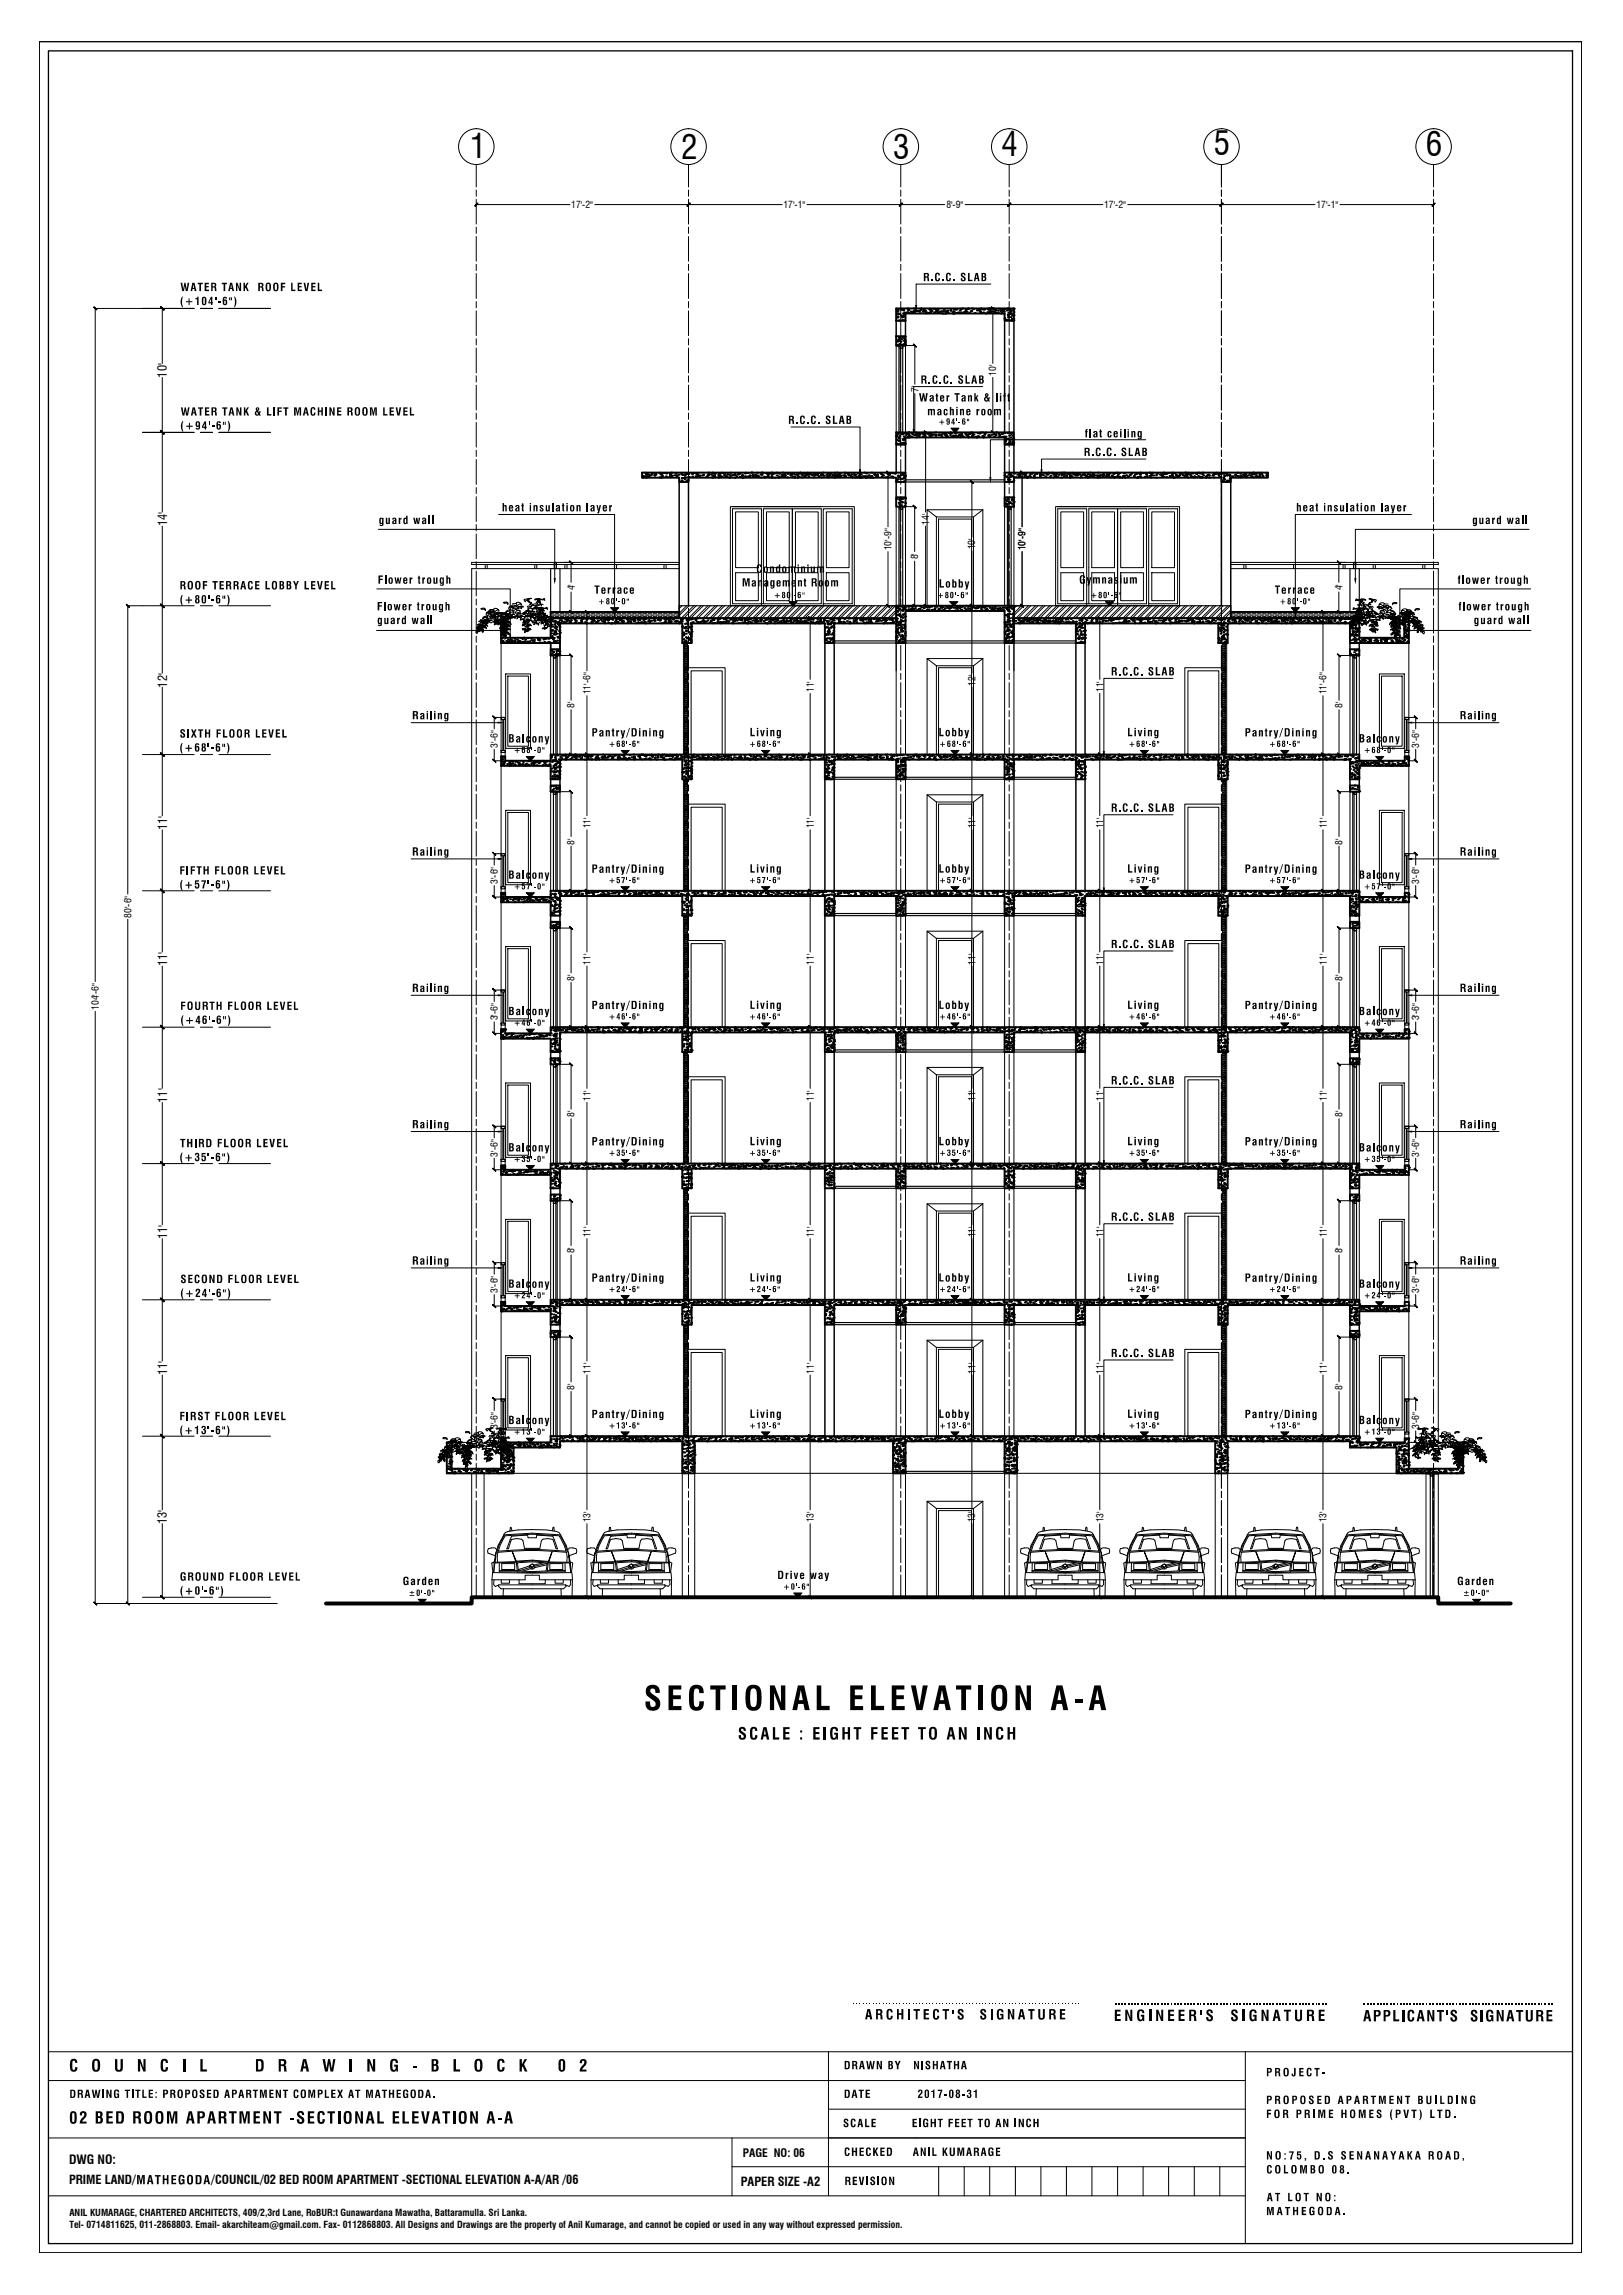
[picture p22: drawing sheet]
<svg xmlns="http://www.w3.org/2000/svg" width="420mm" height="594mm" viewBox="0 0 420 594" stroke-linecap="round" stroke-linejoin="round" font-family="sans-serif">
<defs><g id="words">
<g font-size="8.5">
<text x="121.6" y="40.8">1</text>
<text x="176.3" y="41.1">2</text>
<text x="231.2" y="41.3">3</text>
<text x="259.3" y="40.4">4</text>
<text x="314.2" y="40.2">5</text>
<text x="369.1" y="40.3">6</text>
</g>
<text font-size="3.3" x="17.9" y="560.2">DWG NO:</text>
<g font-size="3.2">
<text x="43.2" y="97.7" transform="rotate(-90 43.2 97.7)">10'</text>
<text x="43.2" y="136.3" transform="rotate(-90 43.2 136.3)">14'</text>
<text x="43.2" y="178" transform="rotate(-90 43.2 178)">12'</text>
<text x="43.2" y="214.8" transform="rotate(-90 43.2 214.8)">11'</text>
<text x="43.2" y="250.1" transform="rotate(-90 43.2 250.1)">11'</text>
<text x="43.2" y="285.5" transform="rotate(-90 43.2 285.5)">11'</text>
<text x="43.2" y="320.7" transform="rotate(-90 43.2 320.7)">11'</text>
<text x="43.2" y="356" transform="rotate(-90 43.2 356)">11'</text>
<text x="43.2" y="394.5" transform="rotate(-90 43.2 394.5)">13'</text>
<text x="17.9" y="565.4">PRIME LAND/</text>
<text x="54.7" y="565.4">/COUNCIL/02 BED ROOM APARTMENT -SECTIONAL ELEVATION A-A/AR /06</text>
<text x="191.8" y="565.9">PAPER SIZE -A2</text>
</g>
<text font-size="3" x="192.3" y="558.3">PAGE NO: 06</text>
<g font-size="2.5">
<text x="147.9" y="53.9">17'-2&quot;</text>
<text x="202.8" y="53.9">17'-1&quot;</text>
<text x="245" y="53.9">8'-9&quot;</text>
<text x="285.8" y="53.9">17'-2&quot;</text>
<text x="340.8" y="53.9">17'-1&quot;</text>
<text x="237.8" y="101.5" transform="rotate(-90 237.8 101.5)">7'</text>
<text x="257.9" y="97.3" transform="rotate(-90 257.9 97.3)">10'</text>
<text x="240.6" y="135.8" transform="rotate(-90 240.6 135.8)">14'</text>
<text x="230.8" y="142.5" transform="rotate(-90 230.8 142.5)">10'-9&quot;</text>
<text x="252.5" y="142.2" transform="rotate(-90 252.5 142.2)">10'</text>
<text x="265.5" y="142.5" transform="rotate(-90 265.5 142.5)">10'-9&quot;</text>
<text x="237.7" y="144.8" transform="rotate(-90 237.7 144.8)">8'</text>
<text x="148.8" y="152.8" transform="rotate(-90 148.8 152.8)">4'</text>
<text x="347.5" y="152.8" transform="rotate(-90 347.5 152.8)">4'</text>
<text x="152.9" y="179.7" transform="rotate(-90 152.9 179.7)">11'-6&quot;</text>
<text x="210.7" y="179.2" transform="rotate(-90 210.7 179.2)">11'</text>
<text x="252.5" y="177.5" transform="rotate(-90 252.5 177.5)">12'</text>
<text x="285.6" y="179.2" transform="rotate(-90 285.6 179.2)">11'</text>
<text x="343.4" y="179.7" transform="rotate(-90 343.4 179.7)">11'-6&quot;</text>
<text x="148.7" y="183.3" transform="rotate(-90 148.7 183.3)">8'</text>
<text x="347.5" y="183.3" transform="rotate(-90 347.5 183.3)">8'</text>
<text x="128.9" y="193.5" transform="rotate(-90 128.9 193.5)">3'-6&quot;</text>
<text x="367.4" y="193.5" transform="rotate(-90 367.4 193.5)">3'-6&quot;</text>
<text x="152.9" y="214.4" transform="rotate(-90 152.9 214.4)">11'</text>
<text x="210.7" y="214.4" transform="rotate(-90 210.7 214.4)">11'</text>
<text x="252.5" y="214.4" transform="rotate(-90 252.5 214.4)">11'</text>
<text x="285.6" y="214.4" transform="rotate(-90 285.6 214.4)">11'</text>
<text x="343.5" y="214.4" transform="rotate(-90 343.5 214.4)">11'</text>
<text x="148.7" y="218.6" transform="rotate(-90 148.7 218.6)">8'</text>
<text x="347.5" y="218.6" transform="rotate(-90 347.5 218.6)">8'</text>
<text x="128.9" y="228.8" transform="rotate(-90 128.9 228.8)">3'-6&quot;</text>
<text x="367.4" y="228.8" transform="rotate(-90 367.4 228.8)">3'-6&quot;</text>
<text x="34" y="237.5" transform="rotate(-90 34 237.5)">80'-6&quot;</text>
<text x="152.9" y="249.7" transform="rotate(-90 152.9 249.7)">11'</text>
<text x="210.7" y="249.7" transform="rotate(-90 210.7 249.7)">11'</text>
<text x="252.5" y="249.7" transform="rotate(-90 252.5 249.7)">11'</text>
<text x="285.6" y="249.7" transform="rotate(-90 285.6 249.7)">11'</text>
<text x="343.5" y="249.7" transform="rotate(-90 343.5 249.7)">11'</text>
<text x="148.7" y="253.9" transform="rotate(-90 148.7 253.9)">8'</text>
<text x="347.5" y="253.9" transform="rotate(-90 347.5 253.9)">8'</text>
<text x="25.6" y="261.5" transform="rotate(-90 25.6 261.5)">104'-6&quot;</text>
<text x="128.9" y="264.1" transform="rotate(-90 128.9 264.1)">3'-6&quot;</text>
<text x="367.4" y="264.1" transform="rotate(-90 367.4 264.1)">3'-6&quot;</text>
<text x="152.9" y="285" transform="rotate(-90 152.9 285)">11'</text>
<text x="210.7" y="285" transform="rotate(-90 210.7 285)">11'</text>
<text x="252.5" y="285" transform="rotate(-90 252.5 285)">11'</text>
<text x="285.6" y="285" transform="rotate(-90 285.6 285)">11'</text>
<text x="343.5" y="285" transform="rotate(-90 343.5 285)">11'</text>
<text x="148.7" y="289.2" transform="rotate(-90 148.7 289.2)">8'</text>
<text x="347.5" y="289.2" transform="rotate(-90 347.5 289.2)">8'</text>
<text x="128.9" y="299.4" transform="rotate(-90 128.9 299.4)">3'-6&quot;</text>
<text x="367.4" y="299.4" transform="rotate(-90 367.4 299.4)">3'-6&quot;</text>
<text x="152.9" y="320.3" transform="rotate(-90 152.9 320.3)">11'</text>
<text x="210.7" y="320.3" transform="rotate(-90 210.7 320.3)">11'</text>
<text x="252.5" y="320.3" transform="rotate(-90 252.5 320.3)">11'</text>
<text x="285.6" y="320.3" transform="rotate(-90 285.6 320.3)">11'</text>
<text x="343.5" y="320.3" transform="rotate(-90 343.5 320.3)">11'</text>
<text x="148.7" y="324.4" transform="rotate(-90 148.7 324.4)">8'</text>
<text x="347.5" y="324.4" transform="rotate(-90 347.5 324.4)">8'</text>
<text x="128.9" y="334.7" transform="rotate(-90 128.9 334.7)">3'-6&quot;</text>
<text x="367.4" y="334.7" transform="rotate(-90 367.4 334.7)">3'-6&quot;</text>
<text x="148.7" y="359.7" transform="rotate(-90 148.7 359.7)">8'</text>
<text x="152.9" y="355.6" transform="rotate(-90 152.9 355.6)">11'</text>
<text x="210.7" y="355.6" transform="rotate(-90 210.7 355.6)">11'</text>
<text x="252.5" y="355.6" transform="rotate(-90 252.5 355.6)">11'</text>
<text x="285.6" y="355.6" transform="rotate(-90 285.6 355.6)">11'</text>
<text x="343.5" y="355.6" transform="rotate(-90 343.5 355.6)">11'</text>
<text x="347.5" y="359.7" transform="rotate(-90 347.5 359.7)">8'</text>
<text x="128.9" y="370" transform="rotate(-90 128.9 370)">3'-6&quot;</text>
<text x="367.4" y="370" transform="rotate(-90 367.4 370)">3'-6&quot;</text>
<text x="152.9" y="394.1" transform="rotate(-90 152.9 394.1)">13'</text>
<text x="210.7" y="394.1" transform="rotate(-90 210.7 394.1)">13'</text>
<text x="252.5" y="394.1" transform="rotate(-90 252.5 394.1)">13'</text>
<text x="285.6" y="394.1" transform="rotate(-90 285.6 394.1)">13'</text>
<text x="343.4" y="394.1" transform="rotate(-90 343.4 394.1)">13'</text>
<text x="18" y="573.7">ANIL KUMARAGE, CHARTERED ARCHITECTS, 409/2,3rd Lane, RoBUR:t Gunawardana Mawatha, Battaramulla. Sri Lanka.</text>
<text x="18" y="576.8">Tel- 0714811625, 011-2868803. Email- akarchiteam@gmail.com. Fax- 0112868803. All Designs and Drawings are the property of Anil Kumarage, and cannot be copied or used in any way without expressed permission.</text>
</g>
</g></defs>
<path d="M10.2 10.8h399.3v572.3h-399.3zM12.5 13.2h394.6v567.6h-394.6zM111.1 133.5v2.1M112.1 133.5v2.1M152.1 130.2v2.2M357.7 130.2v2.2M111.6 184.1v2.1M111.6 219.3v2.2M111.6 254.6v2.2M111.6 289.9v2.2M111.6 325.2v2.2" fill="none" stroke="#000" stroke-width=".34"/>
<g fill="none" stroke="#000" stroke-width=".26">
<path d="M123.3 42.6v5.8M123.3 49.2v1.6M123.3 51.6v6.4M123.3 58.8v1.6M123.3 53h24.2M154 53h48.5M178.2 53h.1M178.2 42.6v5.8M178.2 49.2v1.6M178.2 51.6v6.4M178.2 58.8v1.6M208.9 53h35.7"/>
<path d="M233.2 53h.1M233.2 42.6v5.8M233.2 49.2v1.6M233.2 51.6v6.4M233.2 58.8v1.6M249.9 53h35.6M261.3 53h.1M261.3 42.6v5.8M261.3 49.2v1.6M261.3 51.6v6.4M261.3 58.8v1.6M291.9 53h48.5"/>
<path d="M316.2 53h.1M316.2 42.6v5.8M316.2 49.2v1.6M316.2 51.6v6.4M316.2 58.8v1.6M346.9 53h24.2M371.1 53h.1M371.1 42.6v5.8M371.1 49.2v1.6M371.1 51.6v6.4M371.1 58.8v1.6M42 79.8v14.3"/>
<path d="M50.3 79.8h-25.6v174.3M51.9 79.8h3.1M56.7 79.8h13.3M123.3 61.2v6.4M123.3 68.4v1.6M123.3 70.8v6.5M123.3 78.1v1.6M178.2 61.2v6.4M178.2 68.4v1.6M178.2 70.8v6.5M178.2 78.1v1.6M233.2 61.2v6.4"/>
<path d="M233.2 68.4v1.6M233.2 70.8v6.5M233.2 78.1v1.6M256.5 73.5h-19.3v5.6M257 79.8h.1M257 79.8v14.3M261.3 61.2v6.4M261.3 68.4v1.6M261.3 70.8v6.5M261.3 78.1v1.6M316.2 61.2v6.4M316.2 68.4v1.6"/>
<path d="M316.2 70.8v6.5M316.2 78.1v1.6M371.1 61.2v6.4M371.1 68.4v1.6M371.1 70.8v6.5M371.1 78.1v1.6M42 97.7v34.8M123.3 80.5v6.4M123.3 87.7v1.6M123.3 90.1v6.4M123.3 97.3v1.6M123.3 99.7v6.4"/>
<path d="M178.2 80.5v6.4M178.2 87.7v1.6M178.2 90.1v6.4M178.2 97.3v1.6M178.2 99.7v6.4M232 89.5v22.4M233.2 80.5v6.4M233.2 87.7v1.6M233.2 90.1v6.4M233.2 97.3v1.6M233.2 99.7v6.4M236.8 99.4v-9.9h-2.4v22.4h2.4v-10"/>
<path d="M257 97.7v14.2M261.3 80.5v6.4M261.3 87.7v1.6M261.3 90.1v6.4M261.3 97.3v1.6M261.3 99.7v6.4M316.2 80.5v6.4M316.2 87.7v1.6M316.2 90.1v6.4M316.2 97.3v1.6M316.2 99.7v6.4M371.1 80.5v6.4"/>
<path d="M371.1 87.7v1.6M371.1 90.1v6.4M371.1 97.3v1.6M371.1 99.7v6.4M36.9 111.9h13.4M51.9 111.9h3.1M56.7 111.9h13.3M123.3 106.9v1.6M123.3 109.3v6.4M123.3 116.5v1.7M123.3 119v6.4M178.2 106.9v1.6"/>
<path d="M178.2 109.3v6.4M178.2 116.5v1.7M178.2 119v6.4M204.8 110.5h17.8v11.1M233.2 106.9v1.6M233.2 109.3v6.4M233.2 116.5v1.7M233.2 119v6.4M238.8 111.9h.8v20.6M246.3 110.9h1.9l-1 1zM254.4 100.1h-17.9v11.1M257 111.9h.1"/>
<path d="M261.3 106.9v1.6M261.3 109.3v6.4M261.3 116.5v1.7M261.3 119v6.4M296.6 113.8h-40.2v9.8M296.6 118.8h-27v2.8M316.2 106.9v1.6M316.2 109.3v6.4M316.2 116.5v1.7M316.2 119v6.4M371.1 106.9v1.6M371.1 109.3v6.4"/>
<path d="M371.1 116.5v1.7M371.1 119v6.4M42 136.2v38M98 137h45.6v12.8M123.3 126.2v1.6M123.3 128.6v6.4M123.3 135.8v1.6M123.3 138.2v6.4M129.1 133.2h30v25.5M178.2 126.2v1.6M178.2 128.6v6.4M178.2 135.8v1.6"/>
<path d="M178.2 138.2v6.4M189.1 131.1h32.1v25.7h-32.1zM189.6 131.1h7.5M190.4 132.5h5.9v14.4h-5.9zM197.6 131.1h15M198.4 132.5h5.9v14.4h-5.9zM205.9 132.5h5.9v14.4h-5.9zM213.9 132.5h5.9v14.4h-5.9zM230.8 122.3h-.9v14.1M232 131.1v25.7M233.2 126.2v1.6M233.2 128.6v6.4"/>
<path d="M233.2 135.8v1.6M233.2 138.2v6.4M239.6 136.2v20.6h-.8M240 132h14.4M242.4 133.8h9.6v23M242.4 133.8l-2.4-1.8v24.8M242.4 133.8v23M251.6 124.8v14.2M254.4 132v24.8M254.4 132l-2.4 1.8M260.1 131.1v25.7M261.3 126.2v1.6"/>
<path d="M261.3 128.6v6.4M261.3 135.8v1.6M261.3 138.2v6.4M262.5 131.1v25.7M263.7 122.3h.9v14.1M273.3 131.1h32.1v25.7h-32.1zM273.8 131.1h7.5M274.6 132.5h5.9v14.4h-5.9zM281.9 131.1h14.9M282.6 132.5h5.9v14.4h-5.9zM290.1 132.5h5.9v14.4h-5.9zM298.2 132.5h5.9v14.4h-5.9z"/>
<path d="M316.2 126.2v1.6M316.2 128.6v6.4M316.2 135.8v1.6M316.2 138.2v6.4M365.4 133.2h-30.1v25.5M371.1 126.2v1.6M371.1 128.6v6.4M371.1 135.8v1.6M371.1 138.2v6.4M395.8 137h-44.9v12.8M50.3 156.8h-17.2v74.6M51.9 156.8h3.1"/>
<path d="M56.7 156.8h13.3M97.6 152.4h34.5v12M123.3 145.4v1.6M123.3 147.8v6.5M123.3 155.1v1.5M123.3 157.4v6.5M124.5 157.6l.9-.2 .3 .5-.1 .1-.2-.3h-.8v-.1M125.2 159.8l.7-.4 .3 .2v-.4l1 .7v.2l-.7-.1-.5 .4 .2-.2-.2-.3-.5-.1-.6 .4zM125.6 146.1v1.1M126.1 146.1v1.1M126.3 160l-.3-.2h-1h1.1l-.1 .2M126.9 159.7a.54 .54 0 0 1 .4-.6 .54 .54 0 0 1 .6 .4l.8 .1 .1 .3a.61 .61 0 0 0-.8-.3 .61 .61 0 0 0-.3 .7l.9-.3 .4 .3-.7 .1"/>
<path d="M127 158.7a.64 .64 0 0 0-1 0l-.2 .3a.75 .75 0 0 1 1.3-.1 .6 .6 0 0 1 .9-.4l-1.2-.3v.8M127.3 158.2h-.8l-.6 .4 .5 .1 .1 .3 .3-.6 .2-.1 .7-.1 .2 .3-.2-.2-.1 .2-.2-.2-.4 .2-.1-.3-.3-.1 .4-.3 .8 .1-.7 .6M127.8 157.8a.75 .75 0 0 1 .8-.3 .75 .75 0 0 1 .5 .7l-.1-.3h-.3l-.6 .6-.2-.6h-1.1M127.9 159.3l.1-.8 .2 .3 .5-.3 .7 .3a.9 .9 0 0 0-1.4 .7l.8-.5 .1 .4h.7l.3 .3-.6-.1-.3 .1-.1 .4-.2-.3-.4-.1-.2 .5 .1-.2-.2-.3-.6 .3v-.3l.5-.1-.9-.1 .9-.3 .3 .1 .1 .3M128.3 158.9l-.4-.2h-.6l-.4 .5M129 158.7h.6a.73 .73 0 0 0-.8-.2 .73 .73 0 0 0-.4 .7l-.1-.2a.46 .46 0 0 1 .5-.5 .46 .46 0 0 1 .4 .6l-1.1-.1-.1 .3-.5 .1-.4 .3v.4M130.4 156l.8-.1 .3 .4v.1l-.3-.3-.7 .1-.1-.2M130.8 158.7l.5-.5 .5 .1 .2 .4-.2 .2 .5-.4 .8 .1-.1-.3-.9-.7-.1 .5a.82 .82 0 0 0-1.2 .6l-.1 .1h.7l.9 .5a.76 .76 0 0 0-1.3-.1l-.1-.2 .3-.1 .2 .1-.6-.2-.1 .1 .4-.1M132.1 159.2l-.6-.1-.2 .6-.3-.4-.4 .3h.4l.3-.2 .5 .1-.5-.1v.2l.5-.1 .6 .3-.8-.2-1 .3 .5 .1 .2-.1-.3-.1 .6 .1 .3-.1-.8 .2 .9 .2v-.1h-.3l.9-.3M132.1 159.5a.62 .62 0 0 1 .5-.6 .62 .62 0 0 1 .6 .2l-.4-.1-.2 .5a.55 .55 0 0 0 .9-.1l.5 .2-.1-.3 .2-.5-.3 .2-.1 .5a.87 .87 0 0 1 1.5 .1l-.4 .6-.3-.4h-.3l-.3 .4a.76 .76 0 0 1 1.1-.6l.3-.1 .5 .3 .3-.5 .3 .1-.5-.4h-.8l.3-.3 .8-.2 .1 .3-.7 .1a.85 .85 0 0 1 1.2-.7l-.7 .1a.93 .93 0 0 1 1.4 .1l-.1-.2h-.3l-.6 .8 .4-.3 .4 .1 .1 .5a.51 .51 0 0 0-.6-.1 .51 .51 0 0 0-.3 .5 .6 .6 0 0 1 .9-.1l.2-.2 .2 .1 .3 .6-.1-.2a2.51 2.51 0 0 0-2.2 0l-.2 .5M132.7 158.1a.56 .56 0 0 1 .5-.6 .56 .56 0 0 1 .6 .4l.8 .1 .1 .2a.74 .74 0 0 0-.8-.1 .74 .74 0 0 0-.5 .7l1.1-.3 .3 .2-.7 .1M132.9 157.1a.61 .61 0 0 0-1.1 0l-.1 .4a.8 .8 0 0 1 1.2-.2 .62 .62 0 0 1 .9-.4l-1.2-.3v.9"/>
<path d="M133.6 156.2a.78 .78 0 0 1 .8-.3 .78 .78 0 0 1 .6 .7l-.5-.3-.6 .5-.2-.5h-1.1M134.2 157.4l-.4-.3h-.6l-.4 .5M134.8 157.1h.7a.73 .73 0 0 0-.8-.2 .73 .73 0 0 0-.5 .7 .45 .45 0 0 1 .2-.7 .45 .45 0 0 1 .6 .5v.2l-.4-.2-.8 .1v.2l-.5 .1-.3 .3-.1 .4M135.4 159.6l-.5-.2-.6 .2 .5 .1-.2 .1h-.5l-.2-.3-1.7 .3 1.3 .2a.47 .47 0 0 0-.4-.3 .47 .47 0 0 0-.5 .3l-.5-.1h.4l-.5-.3-.2 .4-.6 .3 .2-.2a.99 .99 0 0 1 1.2-.5l-.3-.2-.3 .5M136.8 155.3l-.3-.3-.8 .2 .3 .6a.39 .39 0 0 1 .3-.5 .39 .39 0 0 1 .5 .4l.2 .1-.3-.2v-.6l.9-.1-.5 .2-.2 .7M137.5 156l-.5-.2 .6 .3-.5 .4 .5-.3 .2 .3M138.4 146.1v1.1M138.8 156.7v-.2a.81 .81 0 0 0-1.1 .3h-.1a1.57 1.57 0 0 1 1.5 0l-.1-.1-.4 .2-.2 .4 .7-.2 .1 .2-.3 .1 1.2 .7a.79 .79 0 0 0-1.3 .3h.7l.3 .7a.62 .62 0 0 0-.8-.3 .62 .62 0 0 0-.3 .8v-.5l-.9 .1-.3 .2a.45 .45 0 0 1 .4-.5 .45 .45 0 0 1 .5 .4l-.1-.4a.63 .63 0 0 0-1 0l-.2 .1a.86 .86 0 0 1 1.3-.5v-.2h-.5l-.2-.2a.77 .77 0 0 1 1.3-.3 .53 .53 0 0 0-.6-.5 .53 .53 0 0 0-.5 .6 .65 .65 0 0 0-.6-.5 .65 .65 0 0 0-.6 .5 .72 .72 0 0 1 .9-.8l-.4-.3-.5 .1-.2 .3M139 146.1v1.1M139.5 159a.59 .59 0 0 0-.6-.4 .59 .59 0 0 0-.5 .5h-.2l.3-.1h1.3l-.5 .2-.2 .4 .7-.2 .1 .2h-.4l1.2 .8a.82 .82 0 0 0-1.3 .3h.8l.3 .7a.6 .6 0 0 0-.8-.3 .6 .6 0 0 0-.3 .7l-.1-.4-.2-.1-.9 .4a.45 .45 0 0 1 .4-.6 .45 .45 0 0 1 .5 .5l-.1-.4a.58 .58 0 0 0-1 0h-.2a.87 .87 0 0 1 1.3-.5l-.8-.2a.78 .78 0 0 1 1.3-.4 .53 .53 0 0 0-.6-.5 .53 .53 0 0 0-.4 .6 .65 .65 0 0 0-.7-.5 .65 .65 0 0 0-.6 .5 .73 .73 0 0 1 1-.8l-.4-.3h-.5l-.2 .4M139.7 157.8a.62 .62 0 0 1 .8-.3 .62 .62 0 0 1 .4 .7l-.1-.3-.7 .1-.2 .3 .6 .3 .2 .4a.82 .82 0 0 0-1.3 .3l.6-.3 .3 .7 .3-.1v-.6h.3l.5 .3h-.6l-.6 .6a.38 .38 0 0 0 .2 .4 .38 .38 0 0 0 .5-.1l-.5 .2v.3l-.7-.3 1.3-.2-.1-.6a.54 .54 0 0 1 .9 .3l-.3-.2-.5 .4M139.8 155.5l.2-.3 1.1 .2-.1-.4h-.3l-.2 .3a.74 .74 0 0 0-1.3 .1l.1 .2-.1-.4-.7 .1-.1-.1 1-.3 .4 1a.58 .58 0 0 0-.8 .6l-.1-.5a.65 .65 0 0 1 .9-.3l-.1 .3 .4 .3h-.3l-.4 .5a.43 .43 0 0 1 .4-.3 .43 .43 0 0 1 .4 .3v-.3h.4"/>
<path d="M140.4 157.8l.3-.3 1 .1v-.3h-.3l-.2 .3a.77 .77 0 0 0-1.3 .1l.1 .2-.1-.4-.7 .1-.1-.2 1.1-.2 .3 1a.58 .58 0 0 0-.8 .6l-.2-.5a.65 .65 0 0 1 .9-.3v.2l.3 .4-.2-.1-.4 .5a.43 .43 0 0 1 .4-.2 .43 .43 0 0 1 .4 .3v-.3h.4M140.6 159.4l1.1-.1v.4l.5-.1-.3 .3 .2 .2 .8 .2a2.03 2.03 0 0 0-1.9-.4l-.1 .1 .5 .1a1.01 1.01 0 0 0-1.7 0h-.7a2.14 2.14 0 0 1 1.8 0l-.5-.2-.1-.5-1 .2M142.6 147.2h-20.5v226.2h-5.2M142.6 158.5h.1M142.6 159.2h.1M142.6 159.9h.1M142.7 158.9h.1M142.7 159.6h.1M143 158.5h.1M143 159.2h.1M143 159.9h.1M143 158.9h.4"/>
<path d="M143 159.6h.4M143.4 158.5h.1M143.4 159.2h.1M143.4 159.9h.1M143.7 158.9h.1M143.7 159.6h.1M143.7 158.5h.3M143.7 159.2h.3M143.7 159.9h.3M144 158.9h.1M144 159.6h.1M144 146.1h31.8"/>
<path d="M144.3 158.5h.1M144.3 159.2h.1M144.3 159.9h.1M144.3 158.9h.4M144.3 159.6h.4M144.7 158.5h.1M144.7 159.2h.1M144.7 159.9h.1M145 147.2h30.8M145 158.9h.1M145 159.6h.1M145 158.5h.3"/>
<path d="M145 159.2h.3M145 159.9h.3M145.3 158.9h.1M145.3 159.6h.1M145.7 158.5h.1M145.7 159.2h.1M145.7 159.9h.1M145.7 158.9h.3M145.7 159.6h.3M146 158.5h.1M146 159.2h.1M146 159.9h.1"/>
<path d="M146.2 146.1v1.1M146.4 158.9h.1M146.4 159.6h.1M146.4 158.5h.3M146.4 159.2h.3M146.4 159.9h.3M146.7 158.9h.1M146.7 159.6h.1M146.8 146.1v1.1M147 158.5h.1M147 159.2h.1M147 159.9h.1"/>
<path d="M147 158.9h.3M147 159.6h.3M147.3 158.5h.1M147.3 159.2h.1M147.3 159.9h.1M147.7 158.9h.1M147.7 159.6h.1M147.7 158.5h.3M147.7 159.2h.3M147.7 159.9h.3M147.8 145.6v5.1M147.8 153.2v5.2h-1.8"/>
<path d="M148 158.9h.1M148 159.6h.1M148.4 158.5h.1M148.4 159.2h.1M148.4 159.9h.1M148.4 158.9h.3M148.4 159.6h.3M148.7 158.5h.1M148.7 159.2h.1M148.7 159.9h.1M149 158.9h.1M149 159.6h.1"/>
<path d="M149 158.5h.4M149 159.2h.4M149 159.9h.4M149.4 158.9h.1M149.4 159.6h.1M149.7 158.5h.1M149.7 159.2h.1M149.7 159.9h.1M149.7 158.9h.3M149.7 159.6h.3M150 158.5h.1M150 159.2h.1"/>
<path d="M150 159.9h.1M150.4 158.9h.1M150.4 159.6h.1M150.4 158.5h.3M150.4 159.2h.3M150.4 159.9h.3M150.7 158.9h.1M150.7 159.6h.1M151 158.5h.1M151 159.2h.1M151 159.9h.1M151 158.9h.4"/>
<path d="M151 159.6h.4M151.4 158.5h.1M151.4 159.2h.1M151.4 159.9h.1M151.7 158.9h.1M151.7 159.6h.1M151.7 158.5h.3M151.7 159.2h.3M151.7 159.9h.3M151.9 158.4h.1M151.9 158.4v15.3M152 158.9h.1"/>
<path d="M152 159.6h.1M152.4 158.5h.1M152.4 159.2h.1M152.4 159.9h.1M152.4 158.9h.3M152.4 159.6h.3M152.7 158.5h.1M152.7 159.2h.1M152.7 159.9h.1M153 158.9h.1M153 159.6h.1M153 158.5h.4"/>
<path d="M153 159.2h.4M153 159.9h.4M153.4 158.9h.1M153.4 159.6h.1M153.7 158.5h.1M153.7 159.2h.1M153.7 159.9h.1M153.7 158.9h.3M153.7 159.6h.3M154 158.5h.1M154 159.2h.1M154 159.9h.1"/>
<path d="M154.4 158.9h.1M154.4 159.6h.1M154.4 158.5h.3M154.4 159.2h.3M154.4 159.9h.3M154.7 158.9h.1M154.7 159.6h.1M155 158.5h.1M155 159.2h.1M155 159.9h.1M155 158.9h.4M155 159.6h.4"/>
<path d="M155.4 158.5h.1M155.4 159.2h.1M155.4 159.9h.1M155.7 158.9h.1M155.7 159.6h.1M155.7 158.5h.4M155.7 159.2h.4M155.7 159.9h.4M156.1 158.9h.1M156.1 159.6h.1M156.4 158.5h.1M156.4 159.2h.1"/>
<path d="M156.4 159.9h.1M156.4 158.9h.3M156.4 159.6h.3M156.7 158.5h.1M156.7 159.2h.1M156.7 159.9h.1M157 158.9h.1M157 159.6h.1M157 158.5h.4M157 159.2h.4M157 159.9h.4M157.4 158.9h.1"/>
<path d="M157.4 159.6h.1M157.7 158.5h.1M157.7 159.2h.1M157.7 159.9h.1M157.7 158.9h.3M157.7 159.6h.3M158 158.5h.1M158 159.2h.1M158 159.9h.1M158.2 157.4h1.9l-1 1zM158.4 158.9h.1M158.4 159.6h.1"/>
<path d="M158.4 158.5h.3M158.4 159.2h.3M158.4 159.9h.3M158.7 158.9h.1M158.7 159.6h.1M159.1 158.5h.1M159.1 159.2h.1M159.1 159.9h.1M159.1 158.9h.3M159.1 159.6h.3M159.1 146.1v1.1M159.4 158.5h.1"/>
<path d="M159.4 159.2h.1M159.4 159.9h.1M159.6 146.1v1.1M159.7 158.9h.1M159.7 159.6h.1M159.7 158.5h.3M159.7 159.2h.3M159.7 159.9h.3M160 158.9h.1M160 159.6h.1M160.4 158.5h.1M160.4 159.2h.1"/>
<path d="M160.4 159.9h.1M160.4 158.9h.3M160.4 159.6h.3M160.7 158.5h.1M160.7 159.2h.1M160.7 159.9h.1M161.1 158.9h.1M161.1 159.6h.1M161.1 158.5h.3M161.1 159.2h.3M161.1 159.9h.3M161.4 158.9h.1"/>
<path d="M161.4 159.6h.1M161.7 158.5h.1M161.7 159.2h.1M161.7 159.9h.1M161.7 158.9h.4M161.7 159.6h.4M162.1 158.5h.1M162.1 159.2h.1M162.1 159.9h.1M162.4 158.9h.1M162.4 159.6h.1M162.4 158.5h.3"/>
<path d="M162.4 159.2h.3M162.4 159.9h.3M162.7 158.9h.1M162.7 159.6h.1M163.1 158.5h.1M163.1 159.2h.1M163.1 159.9h.1M163.1 158.9h.3M163.1 159.6h.3M163.4 158.5h.1M163.4 159.2h.1M163.4 159.9h.1"/>
<path d="M163.7 158.9h.1M163.7 159.6h.1M163.7 158.5h.4M163.7 159.2h.4M163.7 159.9h.4M164.1 158.9h.1M164.1 159.6h.1M164.4 158.5h.1M164.4 159.2h.1M164.4 159.9h.1M164.4 158.9h.3M164.4 159.6h.3"/>
<path d="M164.7 158.5h.1M164.7 159.2h.1M164.7 159.9h.1M165.1 158.9h.1M165.1 159.6h.1M165.1 158.5h.3M165.1 159.2h.3M165.1 159.9h.3M165.4 158.9h.1M165.4 159.6h.1M165.7 158.5h.1M165.7 159.2h.1"/>
<path d="M165.7 159.9h.1M165.7 158.9h.4M165.7 159.6h.4M166.1 158.5h.1M166.1 159.2h.1M166.1 159.9h.1M166.4 158.9h.1M166.4 159.6h.1M166.4 158.5h.3M166.4 159.2h.3M166.4 159.9h.3M166.7 158.9h.1"/>
<path d="M166.7 159.6h.1M167.1 158.5h.1M167.1 159.2h.1M167.1 159.9h.1M167.1 158.9h.3M167.1 159.6h.3M167.4 158.5h.1M167.4 159.2h.1M167.4 159.9h.1M167.7 158.9h.1M167.7 159.6h.1M167.7 158.5h.4"/>
<path d="M167.7 159.2h.4M167.7 159.9h.4M168.1 158.9h.1M168.1 159.6h.1M168.4 158.5h.1M168.4 159.2h.1M168.4 159.9h.1M168.4 158.9h.4M168.4 159.6h.4M168.8 158.5h.1M168.8 159.2h.1M168.8 159.9h.1"/>
<path d="M169.1 158.9h.1M169.1 159.6h.1M169.1 158.5h.3M169.1 159.2h.3M169.1 159.9h.3M169.4 158.9h.1M169.4 159.6h.1M169.7 158.5h.1M169.7 159.2h.1M169.7 159.9h.1M169.7 158.9h.4M169.7 159.6h.4"/>
<path d="M170.1 158.5h.1M170.1 159.2h.1M170.1 159.9h.1M170.4 158.9h.1M170.4 159.6h.1M170.4 158.5h.3M170.4 159.2h.3M170.4 159.9h.3M170.7 158.9h.1M170.7 159.6h.1M171.1 158.5h.1M171.1 159.2h.1"/>
<path d="M171.1 159.9h.1M171.1 158.9h.3M171.1 159.6h.3M171.4 158.5h.1M171.4 159.2h.1M171.4 159.9h.1M171.8 158.9h.1M171.8 159.6h.1M171.8 158.5h.3M171.8 159.2h.3M171.8 159.9h.3M171.9 146.1v1.1"/>
<path d="M172.1 158.9h.1M172.1 159.6h.1M172.4 158.5h.1M172.4 159.2h.1M172.4 159.9h.1M172.4 158.9h.3M172.4 159.6h.3M172.4 146.1v1.1M172.7 158.5h.1M172.7 159.2h.1M172.7 159.9h.1M173.1 158.9h.1"/>
<path d="M173.1 159.6h.1M173.1 158.5h.3M173.1 159.2h.3M173.1 159.9h.3M173.4 158.9h.1M173.4 159.6h.1M173.8 158.5h.1M173.8 159.2h.1M173.8 159.9h.1M173.8 158.9h.3M173.8 159.6h.3M174.1 158.5h.1"/>
<path d="M174.1 159.2h.1M174.1 159.9h.1M174.4 158.9h.1M174.4 159.6h.1M174.4 158.5h.4M174.4 159.2h.4M174.4 159.9h.4M174.8 158.9h.1M174.8 159.6h.1M175.1 158.5h.1M175.1 159.2h.1M175.1 159.9h.1"/>
<path d="M175.1 158.9h.3M175.1 159.6h.3M175.4 158.5h.1M175.4 159.2h.1M175.4 159.9h.1M175.7 158.9h.1M175.7 159.6h.1M175.7 158.5h.1M175.7 159.2h.1M175.7 159.9h.1M175.8 145.6h-53.7v.5h21.4M175.9 156.8l-.1 .1"/>
<path d="M176.5 156.8l-.7 .7M177.8 156.8l-2 2M178.2 145.4v1.6M178.2 147.8v6.5M178.2 155.1v1.5M178.2 157.4v6.5M178.4 156.8l-2.6 2.5M179.6 156.8l-3.2 3.2M180.2 156.8l-3.2 3.2M181.5 156.8l-3.3 3.2M182 156.8l-3.2 3.2M183.3 156.8l-3.2 3.2"/>
<path d="M183.9 156.8l-3.2 3.2M185.1 156.8l-3.2 3.2M185.7 156.8l-3.1 3.2M187 156.8l-3.2 3.2M187.6 156.8l-3.2 3.2M188.8 156.8l-3.2 3.2M189.4 156.8l-3.2 3.2M190.4 148.3h5.9v7.2h-5.9zM190.6 156.8l-3.1 3.2M191.3 156.8l-3.2 3.2M192.5 156.8l-3.2 3.2M193.1 156.8l-3.2 3.2"/>
<path d="M194.3 156.8l-3.2 3.2M195 156.8l-3.3 3.2M196.2 156.8l-3.2 3.2M196.8 156.8l-3.2 3.2M197.6 156.3v-24.6h7.5v25.1M198 156.8l-3.2 3.2M198.4 148.3h5.9v7.2h-5.9zM198.6 156.8l-3.2 3.2M199.9 156.8l-3.2 3.2M200.5 156.8l-3.2 3.2M201.7 156.8l-3.2 3.2M202.3 156.8l-3.2 3.2"/>
<path d="M203.6 156.8l-3.3 3.2M204.2 156.8l-3.2 3.2M204.4 155.8h1.9l-1 1zM205.1 156.3v-24.6h7.5v24.6h-23v-24.6h7.5v25.1M205.4 156.8l-3.2 3.2M205.9 148.3h5.9v7.2h-5.9zM206 156.8l-3.2 3.2M207.2 156.8l-3.2 3.2M207.9 156.8l-3.2 3.2M209.1 156.8l-3.2 3.2M209.7 156.8l-3.2 3.2M210.9 156.8l-3.2 3.2"/>
<path d="M211.6 156.8l-3.3 3.2M212.8 156.8l-3.2 3.2M213.1 156.3h7.5v-24.6h-7.5v25.1M213.4 156.8l-3.2 3.2M213.9 148.3h5.9v7.2h-5.9zM214.6 156.8l-3.2 3.2M215.2 156.8l-3.2 3.2M216.5 156.8l-3.3 3.2M217.1 156.8l-3.2 3.2M218.3 156.8l-3.2 3.2M218.9 156.8l-3.2 3.2M220.1 156.8l-3.2 3.2"/>
<path d="M220.8 156.8l-3.2 3.2M222 156.8l-3.2 3.2M222.6 156.8l-3.2 3.2M223.8 156.8l-3.2 3.2M224.5 156.8l-3.3 3.2M225.7 156.8l-3.2 3.2M226.3 156.8l-3.2 3.2M227.5 156.8l-3.2 3.2M228.1 156.8l-3.2 3.2M229.4 156.8l-3.2 3.2M229.9 142.8v14h2.1M230 156.8l-3.2 3.2"/>
<path d="M231.2 156.8l-3.2 3.2M231.8 156.8l-3.2 3.2M232 157.9l-2.2 2.1M232 159.7l-.3 .3M232 158.5l-1.5 1.5M233.2 145.4v1.6M233.2 147.8v6.5M233.2 155.1v1.5M233.2 157.4v6.5M236.8 142.7v-11.6h-2.4v25.7h2.4v-11.6M243 156.8v-22.4h8.5v22.4M245.9 155.8h1.9l-.9 1z"/>
<path d="M251.6 156.8h.1M251.6 142.6v31.6M261.3 145.4v1.6M261.3 147.8v6.5M261.3 155.1v1.5M261.3 157.4v6.5M262.5 156.8v.1M263.2 156.8l-.7 .7M264.4 156.8l-1.9 2M264.6 142.8v14h-2.1M265 156.8l-2.5 2.5M266.2 156.8l-3.2 3.2"/>
<path d="M266.8 156.8l-3.2 3.2M268.1 156.8l-3.2 3.2M268.7 156.8l-3.2 3.2M269.9 156.8l-3.2 3.2M270.5 156.8l-3.2 3.2M271.8 156.8l-3.3 3.2M272.4 156.8l-3.2 3.2M273.6 156.8l-3.2 3.2M274.2 156.8l-3.2 3.2M274.6 148.3h5.9v7.2h-5.9zM275.4 156.8l-3.2 3.2M276.1 156.8l-3.2 3.2"/>
<path d="M277.3 156.8l-3.2 3.2M277.9 156.8l-3.2 3.2M279.1 156.8l-3.2 3.2M279.8 156.8l-3.3 3.2M281 156.8l-3.2 3.2M281.6 156.8l-3.2 3.2M281.9 156.3v-24.6h7.4v25.1M282.6 148.3h5.9v7.2h-5.9zM282.8 156.8l-3.2 3.2M283.4 156.8l-3.2 3.2M284.7 156.8l-3.3 3.2M285.3 156.8l-3.2 3.2"/>
<path d="M286.3 155.8h1.9l-1 1zM286.5 156.8l-3.2 3.2M287.1 156.8l-3.2 3.2M288.3 156.8l-3.2 3.2M289 156.8l-3.2 3.2M289.3 156.3v-24.6h7.5v24.6h-23v-24.6h7.5v25.1M290.1 148.3h5.9v7.2h-5.9zM290.2 156.8l-3.2 3.2M290.8 156.8l-3.2 3.2M292 156.8l-3.2 3.2M292.7 156.8l-3.3 3.2M293.9 156.8l-3.2 3.2"/>
<path d="M294.5 156.8l-3.2 3.2M295.7 156.8l-3.2 3.2M296.3 156.8l-3.2 3.2M297.4 156.3h7.5v-24.6h-7.5v25.1M297.6 156.8l-3.2 3.2M298.2 148.3h5.9v7.2h-5.9zM298.2 156.8l-3.2 3.2M299.4 156.8l-3.2 3.2M300 156.8l-3.2 3.2M301.3 156.8l-3.3 3.2M301.9 156.8l-3.2 3.2M303.1 156.8l-3.2 3.2"/>
<path d="M303.7 156.8l-3.2 3.2M304.9 156.8l-3.2 3.2M305.5 156.8l-3.1 3.2M306.8 156.8l-3.2 3.2M307.4 156.8l-3.2 3.2M308.6 156.8l-3.2 3.2M309.3 156.8l-3.3 3.2M310.5 156.8l-3.2 3.2M311.1 156.8l-3.2 3.2M312.3 156.8l-3.2 3.2M312.9 156.8l-3.2 3.2M314.2 156.8l-3.2 3.2"/>
<path d="M314.8 156.8l-3.3 3.2M316 156.8l-3.2 3.2M316.2 145.4v1.6M316.2 147.8v6.5M316.2 155.1v1.5M316.2 157.4v6.5M316.6 156.8l-3.2 3.2M317.9 156.8l-3.3 3.2M318.4 156.8l-3.2 3.2M318.6 145.6h53.7v.5h-21.3M318.6 147.2h30.9M318.6 146.1h31.8"/>
<path d="M318.6 157.9l-2.1 2.1M318.6 159.7l-.3 .3M318.6 158.5l-1.5 1.5M318.8 158.9h.1M318.8 159.6h.1M318.8 158.5h.3M318.8 159.2h.3M318.8 159.9h.3M319.1 158.9h.1M319.1 159.6h.1M319.5 158.5h.1M319.5 159.2h.1"/>
<path d="M319.5 159.9h.1M319.5 158.9h.3M319.5 159.6h.3M319.8 158.5h.1M319.8 159.2h.1M319.8 159.9h.1M320.1 158.9h.1M320.1 159.6h.1M320.1 158.5h.4M320.1 159.2h.4M320.1 159.9h.4M320.5 158.9h.1"/>
<path d="M320.5 159.6h.1M320.8 158.5h.1M320.8 159.2h.1M320.8 159.9h.1M320.8 158.9h.4M320.8 159.6h.4M321.2 158.5h.1M321.2 159.2h.1M321.2 159.9h.1M321.5 158.9h.1M321.5 159.6h.1M321.5 158.5h.3"/>
<path d="M321.5 159.2h.3M321.5 159.9h.3M321.8 158.9h.1M321.8 159.6h.1M322 146.1v1.1M322.1 158.5h.1M322.1 159.2h.1M322.1 159.9h.1M322.1 158.9h.4M322.1 159.6h.4M322.5 158.5h.1M322.5 159.2h.1"/>
<path d="M322.5 159.9h.1M322.6 146.1v1.1M322.8 158.9h.1M322.8 159.6h.1M322.8 158.5h.3M322.8 159.2h.3M322.8 159.9h.3M323.1 158.9h.1M323.1 159.6h.1M323.5 158.5h.1M323.5 159.2h.1M323.5 159.9h.1"/>
<path d="M323.5 158.9h.3M323.5 159.6h.3M323.8 158.5h.1M323.8 159.2h.1M323.8 159.9h.1M324.2 158.9h.1M324.2 159.6h.1M324.2 158.5h.3M324.2 159.2h.3M324.2 159.9h.3M324.5 158.9h.1M324.5 159.6h.1"/>
<path d="M324.8 158.5h.1M324.8 159.2h.1M324.8 159.9h.1M324.8 158.9h.3M324.8 159.6h.3M325.1 158.5h.1M325.1 159.2h.1M325.1 159.9h.1M325.5 158.9h.1M325.5 159.6h.1M325.5 158.5h.3M325.5 159.2h.3"/>
<path d="M325.5 159.9h.3M325.8 158.9h.1M325.8 159.6h.1M326.2 158.5h.1M326.2 159.2h.1M326.2 159.9h.1M326.2 158.9h.3M326.2 159.6h.3M326.5 158.5h.1M326.5 159.2h.1M326.5 159.9h.1M326.8 158.9h.1"/>
<path d="M326.8 159.6h.1M326.8 158.5h.4M326.8 159.2h.4M326.8 159.9h.4M327.2 158.9h.1M327.2 159.6h.1M327.5 158.5h.1M327.5 159.2h.1M327.5 159.9h.1M327.5 158.9h.3M327.5 159.6h.3M327.8 158.5h.1"/>
<path d="M327.8 159.2h.1M327.8 159.9h.1M328.1 158.9h.1M328.1 159.6h.1M328.1 158.5h.4M328.1 159.2h.4M328.1 159.9h.4M328.5 158.9h.1M328.5 159.6h.1M328.8 158.5h.1M328.8 159.2h.1M328.8 159.9h.1"/>
<path d="M328.8 158.9h.4M328.8 159.6h.4M329.2 158.5h.1M329.2 159.2h.1M329.2 159.9h.1M329.5 158.9h.1M329.5 159.6h.1M329.5 158.5h.3M329.5 159.2h.3M329.5 159.9h.3M329.8 158.9h.1M329.8 159.6h.1"/>
<path d="M330.2 158.5h.1M330.2 159.2h.1M330.2 159.9h.1M330.2 158.9h.3M330.2 159.6h.3M330.5 158.5h.1M330.5 159.2h.1M330.5 159.9h.1M330.8 158.9h.1M330.8 159.6h.1M330.8 158.5h.3M330.8 159.2h.3"/>
<path d="M330.8 159.9h.3M331.1 158.9h.1M331.1 159.6h.1M331.5 158.5h.1M331.5 159.2h.1M331.5 159.9h.1M331.5 158.9h.3M331.5 159.6h.3M331.8 158.5h.1M331.8 159.2h.1M331.8 159.9h.1M332.2 158.9h.1"/>
<path d="M332.2 159.6h.1M332.2 158.5h.3M332.2 159.2h.3M332.2 159.9h.3M332.5 158.9h.1M332.5 159.6h.1M332.8 158.5h.1M332.8 159.2h.1M332.8 159.9h.1M332.8 158.9h.4M332.8 159.6h.4M333.2 158.5h.1"/>
<path d="M333.2 159.2h.1M333.2 159.9h.1M333.5 158.9h.1M333.5 159.6h.1M333.5 158.5h.4M333.5 159.2h.4M333.5 159.9h.4M333.9 158.9h.1M333.9 159.6h.1M334.2 158.5h.1M334.2 159.2h.1M334.2 159.9h.1"/>
<path d="M334.2 158.9h.3M334.2 159.6h.3M334.4 157.4h1.9l-1 1zM334.5 158.5h.1M334.5 159.2h.1M334.5 159.9h.1M334.8 158.9h.1M334.8 159.6h.1M334.8 158.5h.4M334.8 159.2h.4M334.8 159.9h.4M334.9 146.1v1.1"/>
<path d="M335.2 158.9h.1M335.2 159.6h.1M335.4 146.1v1.1M335.5 158.5h.1M335.5 159.2h.1M335.5 159.9h.1M335.5 158.9h.3M335.5 159.6h.3M335.8 158.5h.1M335.8 159.2h.1M335.8 159.9h.1M336.2 158.9h.1"/>
<path d="M336.2 159.6h.1M336.2 158.5h.3M336.2 159.2h.3M336.2 159.9h.3M336.5 158.9h.1M336.5 159.6h.1M336.9 158.5h.1M336.9 159.2h.1M336.9 159.9h.1M336.9 158.9h.3M336.9 159.6h.3M337.2 158.5h.1"/>
<path d="M337.2 159.2h.1M337.2 159.9h.1M337.5 158.9h.1M337.5 159.6h.1M337.5 158.5h.3M337.5 159.2h.3M337.5 159.9h.3M337.8 158.9h.1M337.8 159.6h.1M338.2 158.5h.1M338.2 159.2h.1M338.2 159.9h.1"/>
<path d="M338.2 158.9h.3M338.2 159.6h.3M338.5 158.5h.1M338.5 159.2h.1M338.5 159.9h.1M338.9 158.9h.1M338.9 159.6h.1M338.9 158.5h.3M338.9 159.2h.3M338.9 159.9h.3M339.2 158.9h.1M339.2 159.6h.1"/>
<path d="M339.5 158.5h.1M339.5 159.2h.1M339.5 159.9h.1M339.5 158.9h.4M339.5 159.6h.4M339.9 158.5h.1M339.9 159.2h.1M339.9 159.9h.1M340.2 158.9h.1M340.2 159.6h.1M340.2 158.5h.3M340.2 159.2h.3"/>
<path d="M340.2 159.9h.3M340.5 158.9h.1M340.5 159.6h.1M340.8 158.5h.1M340.8 159.2h.1M340.8 159.9h.1M340.8 158.9h.4M340.8 159.6h.4M341.2 158.5h.1M341.2 159.2h.1M341.2 159.9h.1M341.5 158.9h.1"/>
<path d="M341.5 159.6h.1M341.5 158.5h.4M341.5 159.2h.4M341.5 159.9h.4M341.9 158.9h.1M341.9 159.6h.1M342.2 158.5h.1M342.2 159.2h.1M342.2 159.9h.1M342.2 158.9h.3M342.2 159.6h.3M342.5 158.4h.1"/>
<path d="M342.5 158.4v15.3M342.5 158.5h.1M342.5 159.2h.1M342.5 159.9h.1M342.9 158.9h.1M342.9 159.6h.1M342.9 158.5h.3M342.9 159.2h.3M342.9 159.9h.3M343.2 158.9h.1M343.2 159.6h.1M343.5 158.5h.1"/>
<path d="M343.5 159.2h.1M343.5 159.9h.1M343.5 158.9h.3M343.5 159.6h.3M343.8 158.5h.1M343.8 159.2h.1M343.8 159.9h.1M344.2 158.9h.1M344.2 159.6h.1M344.2 158.5h.3M344.2 159.2h.3M344.2 159.9h.3"/>
<path d="M344.5 158.9h.1M344.5 159.6h.1M344.9 158.5h.1M344.9 159.2h.1M344.9 159.9h.1M344.9 158.9h.3M344.9 159.6h.3M345.2 158.5h.1M345.2 159.2h.1M345.2 159.9h.1M345.5 158.9h.1M345.5 159.6h.1"/>
<path d="M345.5 158.5h.4M345.5 159.2h.4M345.5 159.9h.4M345.9 158.9h.1M345.9 159.6h.1M346.2 158.5h.1M346.2 159.2h.1M346.2 159.9h.1M346.2 158.9h.3M346.2 159.6h.3M346.5 158.5h.1M346.5 159.2h.1"/>
<path d="M346.5 159.9h.1M346.6 153.2v5.2h1.9M346.6 145.6v5.1M346.9 158.9h.1M346.9 159.6h.1M346.9 158.5h.3M346.9 159.2h.3M346.9 159.9h.3M347.2 158.9h.1M347.2 159.6h.1M347.5 158.5h.1M347.5 159.2h.1"/>
<path d="M347.5 159.9h.1M347.5 158.9h.4M347.5 159.6h.4M347.7 146.1v1.1M347.9 158.5h.1M347.9 159.2h.1M347.9 159.9h.1M348.2 158.9h.1M348.2 159.6h.1M348.2 158.5h.3M348.2 159.2h.3M348.2 159.9h.3"/>
<path d="M348.2 146.1v1.1M348.5 158.9h.1M348.5 159.6h.1M348.9 158.5h.1M348.9 159.2h.1M348.9 159.9h.1M348.9 158.9h.3M348.9 159.6h.3M349.2 158.5h.1M349.2 159.2h.1M349.2 159.9h.1M349.6 158.9h.1"/>
<path d="M349.6 159.6h.1M349.6 158.5h.3M349.6 159.2h.3M349.6 159.9h.3M349.9 158.9h.1M349.9 159.6h.1M350.2 158.5h.1M350.2 159.2h.1M350.2 159.9h.1M350.2 158.9h.3M350.2 159.6h.3M350.5 158.5h.1"/>
<path d="M350.5 159.2h.1M350.5 159.9h.1M350.9 158.9h.1M350.9 159.6h.1M350.9 158.5h.3M350.9 159.2h.3M350.9 159.9h.3M351.2 158.9h.1M351.2 159.6h.1M351.3 159.5l-1-.2-.1 .5-.4-.1 .3 .2-.1 .2-.9 .3 .4-.2a1.37 1.37 0 0 1 1.6-.1l-.5 .1a.99 .99 0 0 1 1.7 0l.7-.1-1-.1-.8 .2 .4-.2 .2-.5 1 .2M351.6 157.9l-.1-.2-.7-.1-.6 .2 .2-.5 .4 .4a.75 .75 0 0 1 1.3 .1l-.1 .2 .1-.4h.8l-.6-.3-.5 .1-.3 .9a.58 .58 0 0 1 .8 .6l.1-.5a.59 .59 0 0 0-.8-.3v.3l-.3 .3 .2-.1 .4 .3v.3a.42 .42 0 0 0-.4-.3 .42 .42 0 0 0-.4 .3v-.3h-.4M351.6 158.5h.1"/>
<path d="M351.6 159.2h.1M351.6 159.9h.1M351.6 158.9h.3M351.6 159.6h.3M351.9 158.5h.1M351.9 159.2h.1M351.9 159.9h.1M351.9 147.2h20.4v226.2h5.2M352.2 155.7l-.2-.3-1.1 .1 .2-.5 .4 .4a.61 .61 0 0 1 .7-.3 .61 .61 0 0 1 .5 .6l.1-.4h.8l-.7-.3-.4 .1-.3 .9a.58 .58 0 0 1 .7 .6l.2-.5a.58 .58 0 0 0-.9-.3l.1 .2-.4 .4 .3-.1 .4 .6a.42 .42 0 0 0-.4-.3 .42 .42 0 0 0-.4 .3v-.3h-.4M352.3 157.9l-.8-.3-.4 .7 .2-.3a.51 .51 0 0 1 .7 .5l-.5 .2-.2 .4h.1a.69 .69 0 0 1 1.2 .3l-.6-.3-.3 .7-.3-.2-.1-.5-.3-.1-.5 .4h.6l.7 .6a.34 .34 0 0 1-.2 .4 .34 .34 0 0 1-.4-.1l.4 .1v.4l.7-.3-.4-.2-.9 .1v-.8h-.5l-.4 .3 .1 .2 .3-.2 .5 .3M352.5 159a.6 .6 0 0 1 .6-.3 .6 .6 0 0 1 .5 .5h.2h-1.6l.5 .1 .2 .4-.8-.1 .3 .2-1.1 .7a.84 .84 0 0 1 1.3 .3h-.8l-.3 .7a.61 .61 0 0 1 .8-.3 .61 .61 0 0 1 .3 .8l.1-.5 1.1 .3a.43 .43 0 0 0-.3-.5 .43 .43 0 0 0-.6 .4l.1-.4a.61 .61 0 0 1 1 0l.1 .1a.81 .81 0 0 0-1.2-.6l.1-.2h.7a.72 .72 0 0 0-.5-.6 .72 .72 0 0 0-.8 .2 .5 .5 0 0 1 .5-.5 .5 .5 0 0 1 .5 .6 .67 .67 0 0 1 .6-.5 .67 .67 0 0 1 .7 .6 .78 .78 0 0 0-1-.9l.4-.3 .5 .1 .2 .3M353.2 156.8v-.3a.81 .81 0 0 1 1.1 .4h-1.4l.5 .2 .2 .3-.8-.1 .3 .2-1.2 .7a.82 .82 0 0 1 1.3 .3h-.7l-.4 .7a.63 .63 0 0 1 .8-.3 .63 .63 0 0 1 .4 .8v-.5l1.2 .4a.46 .46 0 0 0-.3-.5 .46 .46 0 0 0-.5 0l-.1 .3 .1-.4a.58 .58 0 0 1 1 0l.1 .1a.84 .84 0 0 0-1.3-.6l.2-.1h.6v-.2a.73 .73 0 0 0-1.3-.3 .52 .52 0 0 1 .6-.5 .52 .52 0 0 1 .4 .6 .65 .65 0 0 1 .7-.5 .65 .65 0 0 1 .6 .6 .73 .73 0 0 0-.9-.9l.4-.3 .6 .2 .1 .2"/>
<path d="M354.5 156.1l.5-.2-.6 .3 .5 .3-.5-.2-.2 .3M355.2 155.4l.3-.2 .8 .2-.3 .5-.4-.5-.5 .6 .2-.2v-.7l-.9-.1 .5 .2 .2 .7M355.5 146.1v1.1M356 146.1v1.1M356.5 159.7l.6-.2 .6 .2-.5 .1 .4 .1 .5-.3 1.7 .3-1.3 .2a.49 .49 0 0 1 .4-.3 .49 .49 0 0 1 .4 .3l.6-.1h-.4l.5-.3 .2 .4 .5 .3a1.31 1.31 0 0 0-1.3-.8l.1-.1 .3 .1 .2 .4M357.1 157.3l-.6-.1a.75 .75 0 0 1 .8-.1 .75 .75 0 0 1 .5 .6 .42 .42 0 0 0-.2-.6 .42 .42 0 0 0-.5 .2l-.2 .3h1.2l.1 .2 .8 .4v.4M357.8 157.4l.4-.2h.6l.4 .5M358.4 156.3a.81 .81 0 0 0-.9-.2 .81 .81 0 0 0-.5 .6l.3-.3 .8 .6 .3-.7 .9 .1M359.1 157.3a.61 .61 0 0 1 1-.1l.2 .4a.73 .73 0 0 0-1.2-.2 .58 .58 0 0 0-.9-.3l1.2-.4v.9M359.3 158.2v-.2a.58 .58 0 0 0-.6-.4 .58 .58 0 0 0-.5 .4l-.8 .1-.1 .3a.74 .74 0 0 1 .7-.2 .74 .74 0 0 1 .5 .6l-1-.3-.4 .3 .1 .2 .7-.1M359.8 159.3l.7-.1 .2 .6 .2-.3 .5 .2h-.5l-.2-.2-.5 .1 .5-.1v.1h-.5l-.6 .3 .8-.2 1 .2-.5 .2-.2-.2h.3h-.9l.8 .2-.9 .3v-.3l.3 .1-.9-.3M359.8 159.6l-.4-.6h-.5l-.2 .2h.5l.1 .1a.43 .43 0 0 1-.3 .5 .43 .43 0 0 1-.5-.3l-.6 .3 .2-.4-.2-.5 .3 .3 .1 .4a.96 .96 0 0 0-1.5 0l.4 .7v-.2a.55 .55 0 0 1 1 .2v-.2a1.57 1.57 0 0 0-2-.2l-.3-.5-.3 .1 .1-.2 1.2-.3-.8-.4h-.4v.2l.7 .2a.73 .73 0 0 0-.4-.7 .73 .73 0 0 0-.8 .1h.7a.85 .85 0 0 0-1.4 .1v-.1a.94 .94 0 0 1 .9 .7 .47 .47 0 0 0-.6-.3 .47 .47 0 0 0-.2 .6 .53 .53 0 0 1 .6-.1 .53 .53 0 0 1 .3 .5 .56 .56 0 0 0-.9-.1l-.4-.1-.4 .6 .2-.2a2.37 2.37 0 0 1 2.2 .1l.2 .4"/>
<path d="M361.2 158.8l-.9-.5-.3 .5 .1 .2-.5-.5-.7 .2 .1-.3 .9-.7 .1 .5a.88 .88 0 0 1 1.2 .6l.1 .1h-.7l-.9 .5 .4-.5h.5l.4 .1v.4l.1-.2-.3-.2h-.2l.6-.1 .1 .1h-.4M361.6 156.1l-.9-.1-.2 .4v.1l.1-.2 1-.2M363 158.8h-.7a.75 .75 0 0 1 .8-.2 .75 .75 0 0 1 .5 .7l.1-.3a.46 .46 0 0 0-.5-.4 .46 .46 0 0 0-.4 .6l1.1-.1 .1 .3 .8 .4 .1 .4M363.7 159l.3-.2h.7l.4 .5M364.1 159.4l-.2-.8-.1 .3-.7-.3-.5 .3a.9 .9 0 0 1 1.4 .7l-.9-.5v.4h-.7l-.2 .2a.62 .62 0 0 1 .9 .2v.2l.6-.3 .2 .5-.1-.2 .2-.3 .6 .2-.1-.2-.4-.2h.9l-1.2-.3-.2 .4M364.2 157.9a.78 .78 0 0 0-.8-.3 .78 .78 0 0 0-.6 .7l.3-.3 .8 .5 .4-.6 .9 .1M364.7 158.3l.8 .1 .6 .3-.5 .1-.1 .3v-.3l-.5-.4h-.7l-.3 .2 .3-.2v.3l.3-.3 .3 .2 .2-.4h.3l-.5-.3h-.7l.7 .6M364.8 160l1-.7v.4a.88 .88 0 0 1 1.2 .6l-.8-.4-.4 .4 .2 .2-.5-.4-.7 .1zM365 158.8a.64 .64 0 0 1 1 0l.2 .4-.5-.4-.8 .2a.58 .58 0 0 0-.9-.4l1.1-.3 .2 .2-.1 .6M365.1 159.8a.54 .54 0 0 0-.4-.6 .54 .54 0 0 0-.7 .4l-.8 .1-.1 .2a.72 .72 0 0 1 .8-.1 .72 .72 0 0 1 .5 .6l-1-.3-.4 .3 .1 .1h.6M367.5 157.6h-.9l-.3 .4 1.1-.3M368.3 146.1v1.1"/>
<path d="M368.9 146.1v1.1M371.1 145.4v1.6M371.1 147.8v6.5M371.1 155.1v1.5M371.1 157.4v6.5M396.3 152.4h-33.9v12M42 177.9v33.3M97.5 163.2h32M123.3 164.7v1.6M123.3 167.1v6.4M123.3 174.3v1.6M123.3 176.7v6.4"/>
<path d="M123.5 161.8a.61 .61 0 0 1 .9 .1l-.6-.1 1 .3 .2 .5 .1-.2-.2-.3h.3l.3 .5-.1-.3h.2l.3 .5-.2-.6-.4-.1h.5l-.2-.2-.5 .1-.2-.2 .1 .3-.6-.5 .3 .4M123.6 161.7l.5-.2 .8 .4M124.1 162.7h.3l.2 .2-1-.1-.3-.3h.3l.7 .6-.2 .1-.4-.3 .4 .5-.6-.2 .5-.1 .3 .4-.4-.2-.3 .6-.4-.1 .1-.4 .7 .1M125.1 162.4l-.2-.1-.3 .3 .4 .2 .1 .4-1-.7 .5 .1-.4-.4 .1 .2-.7-.3 .3 .2 .2 .4-.5-.3-.2 .1 .3 .2 .2-.3 .2 .1 .2 .1-.4 .1 .8 .2 .5 .6-.3-.1 .1 .3-.3-.3 .3-.4M125.2 160.5l1.2 .8-1-.4-.3 .2-.3-.4-.4-.2h.4l1.2 .8 .1 .2-.3-.2-.4 .2 .9 .6a1.72 1.72 0 0 0-1.5-1h.4l.1 .3-.7-.4-.3 .3 .9 .2a.88 .88 0 0 0-1.3-.6l.9 .2v.7l.9-.5v.5M125.8 160.4l.5 .4-.8-.4 .6 .6a.81 .81 0 0 0-1.2-.2l-.4-.1-.4 .2M126.3 161a.62 .62 0 0 1 .4-.5 .62 .62 0 0 1 .7 .2l-.6 .1a.38 .38 0 0 0 .3 .4 .38 .38 0 0 0 .4-.2l.7 .2-.1-.3 .2-.5-.4 .3v.4a.8 .8 0 0 1 .7-.4 .8 .8 0 0 1 .7 .4l-.4 .7a.45 .45 0 0 0-.4-.4 .45 .45 0 0 0-.5 .4 .76 .76 0 0 1 1.2-.7l.2-.1 .6 .4 .3-.5 .3 .1-.6-.4-.7-.1 .3-.3 .8-.1 .1 .3-.8 .1a.73 .73 0 0 1 .4-.7 .73 .73 0 0 1 .8 .1h-.6a.89 .89 0 0 1 1.3 .1v-.2l-.4 .1-.5 .7a.5 .5 0 0 1 .4-.3 .5 .5 0 0 1 .5 .2v.4a.51 .51 0 0 0-.6-.2 .51 .51 0 0 0-.3 .6 .6 .6 0 0 1 .9-.1l.4-.1 .3 .6-.1-.2a2.51 2.51 0 0 0-2.3 0l-.2 .5M126.6 160.2l-.7 .4h-.7l.2-.2 .4 .1 .4-.2-.2 .1 .5 .1-.5 .2h.8l-.3-.1-.2 .2-.7-.1h.8l-.1 .4 .4-.1M128.2 160.9l.4-.5 .7 .2h-.4l-.7 .3a.51 .51 0 0 1 .8 .2h-.5l-.3 .5 .6-.4 .7 .4M128.5 161.6l.7-.2 .2 .2h.4M129.6 160l.3-.3h.5l.3 .3a.67 .67 0 0 0-1.1-.1v-.6l.2-.2 .9 .9h-.2a.65 .65 0 0 1 1 .3l-1 .1v.2l.3 .3-.2 .1M129.7 166.5v29.3"/>
<path d="M129.8 161.5l-.6-.3-.7 .3M130.2 161.6h1.4l-1.1 .2-.1 .3-.5-.2-.4 .2 .4-.3h1l.6 .1h-.4l-.3 .4 1.2-.1a1.9 1.9 0 0 0-1.8 .1l.3-.2 .2 .1v.2l-.7-.1v.4l.7-.3a.83 .83 0 0 0-1.3 .2M130.5 161.1l.7 .1-.9 .1 .8 .2-.4-.1-.6 .6-.5 .1-.2 .5M130.6 164l.5-.2-.7 .5h-.6l1.1-.2-.1 .3h-.4l.6 .1-.6 .3 .3-.4 .4 .1-.3 .1 .1 .7-.4 .1-.2-.3 .7-.3M130.6 161.2l-.6-.4-.6 .4 .5-.3 .7 .3M130.7 162.9l-.9 .1-.2 .5 .6-.4 .2 .1-.6 .2 .8-.2 .7 .2-.1-.2h-.4l.4-.3 .4 .2-.2-.2 .1-.1 .6 .2-.3-.3-.7 .1 .4-.2-.2-.1-.4 .3-.2-.1 .2 .3-.8-.1 .5 .2M130.9 174.5h6.4v19.2h-6.4zM131.2 163.2l-.3 .2v.2l.4-.1 .3 .3h-.9h-.3l.5-.3h-.6l.2 .1-.7 .2h.4l.3 .2h-.5l-.1 .3h.4l-.1-.4 .2-.1 .3 .1-.3 .2 .8-.2 .7 .1-.3 .1 .2 .2-.3-.1v-.5M131.5 175h5.3v18.2h-5.3zM131.5 160.4l-.3-.1-.5 .1 .4 .1 .1-.1h-.8h.3l-.2-.3 .4 .1-.4-.2-.4 .2h.4l-.6 .2v-.2l-.3-.1-.3 .3 .7-.1-.5 .2-.1 .2a.61 .61 0 0 1 .7-.1 .61 .61 0 0 1 .4 .6 1.12 1.12 0 0 1 1.6 0 1.36 1.36 0 0 0-1.8-.2l-.2 .1 1.2-.2 .3 .2a.49 .49 0 0 0-.5 .2 .49 .49 0 0 0-.1 .5l.8-.3-.6 .4h.8a.91 .91 0 0 0-1.1 .6l.4-.2-.3-.3-.4 .9-.2-.5-.2-.1-.9 .4M135.2 162.8l1.3-.3 .2 .3v-.3l.8 .5-.5-.2-.5 .1v.2h-.7l.4-.2a.55 .55 0 0 0-.8 .2zM136.1 161.2h-.6l.4-.2-.2-.1-.3 .4a.86 .86 0 0 1 .6-.6 .86 .86 0 0 1 .9 .3 .62 .62 0 0 0-.7-.1 .62 .62 0 0 0-.4 .5l.6-.2 .4 .4-.6-.1-.5 .6v-.4l.4-.2h-.4l-.4 .6v-.4l.5-.2"/>
<path d="M136.7 162.9l.5 .2h-.8h.4l.1 .2h-.6l.4 .2-.8 .1v.2l-.1-.3 .3-.3 .2-.1 .3 .1M137 160.5l-.6-.3-.9 .2 .1-.2-.3-.1-.6 .4a.5 .5 0 0 1 .5-.1 .5 .5 0 0 1 .4 .4v.4l.1-.4 .2-.2 .6 .5v-.7h.5h-.3v.3a.6 .6 0 0 1 .7-.3 .6 .6 0 0 1 .4 .6l-.5-.3-.4 .5M137.1 161.8l-.4 .5a.44 .44 0 0 1 .3-.5 .44 .44 0 0 1 .6 .2l-1-.1-.6 .4a1.42 1.42 0 0 1 1.3-.7l-.5-.1-.5 .8M140.4 160.1a.62 .62 0 0 1 .7-.3 .62 .62 0 0 1 .4 .7l-.2-.3-.5 .1-.2 .4a.6 .6 0 0 1 .8 .6h-.1a.7 .7 0 0 0-1.2 .2l.6-.2 .2 .7 .4-.2-.1-.5 .4-.1 .5 .4h-.6l-.6 .6a.33 .33 0 0 0 .2 .4 .33 .33 0 0 0 .4-.1l-.4 .1v.3l-.8-.2 1.4-.2-.1-.7a.56 .56 0 0 1 .9 .4l-.3-.2-.5 .4M141 160.3l1.3 .1-.7 .1-.2-.4v.4l-.5 .1-.1 .3h.3l.1-.4 .2-.1h.4l-.4 .1 .4 .3-.4 .1h.6l-.3 .3 .3-.4 .4 .1-.2 .2 .2-.1M141.2 160.1l-.5 .3-.3-.4-.7 .3h-.5h1.4l-1 .4-.9-.1h.4a.81 .81 0 0 1 1.3 .3l-.1-.5 .5-.1M142.6 169.7v25.6M176.9 166.5h1.1v.2h-1.1zM176.9 166.5v28.8M177.2 170.1h.5v.3h-.5zM177.2 170.6h.5v.3h-.5zM177.2 171.1h.5v.3h-.5z"/>
<path d="M177.2 171.6h.5v.2h-.5zM177.2 172h.5v.3h-.5zM177.2 172.6h.5v.2h-.5zM177.2 173h.5v.3h-.5zM177.2 173.5h.5v.3h-.5zM177.2 174h.5v.2h-.5zM177.2 174.5h.5v.3h-.5zM177.2 175h.5v.2h-.5zM177.2 175.4h.5v.3h-.5zM177.2 175.9h.5v.3h-.5zM177.2 176.4h.5v.3h-.5zM177.2 176.9h.5v.2h-.5z"/>
<path d="M177.2 177.4h.5v.2h-.5zM177.2 177.8h.5v.3h-.5zM177.2 178.3h.5v.3h-.5zM177.2 178.8h.5v.3h-.5zM177.2 179.3h.5v.2h-.5zM177.2 179.7h.5v.3h-.5zM177.2 169.2h.5v.3h-.5zM177.2 169.7h.5v.2h-.5zM177.2 168.2h.5v.3h-.5zM177.2 168.7h.5v.3h-.5zM177.2 167.3h.5v.2h-.5zM177.2 167.7h.5v.3h-.5z"/>
<path d="M177.2 166.8h.5v.2h-.5zM178 166.5v28.8M178.2 164.7v1.6M178.2 167.1v6.4M178.2 174.3v1.6M178.2 176.7v6.4M209.7 160h.1M209.7 160v15.9M209.7 179.5v31.7M232 166.5v28.8M233.2 164.7v1.6M233.2 167.1v6.4"/>
<path d="M233.2 174.3v1.6M233.2 176.7v6.4M234.4 166.5v28.8M240 170.5h14.4M242.4 172.3h9.6v23M242.4 172.3l-2.4-1.8v24.8M242.4 172.3v23M251.6 177.9v33.3M254.4 170.5v24.8M254.4 170.5l-2.4 1.8M260.1 166.5v28.8M261.3 164.7v1.6"/>
<path d="M261.3 167.1v6.4M261.3 174.3v1.6M261.3 176.7v6.4M262.5 166.5v28.8M284.7 160h.1M284.7 160v15.9M284.7 179.5v31.7M303.7 175.6h-17.9v19M316.2 164.7v1.6M316.2 167.1v6.4M316.2 174.3v1.6M316.2 176.7v6.4"/>
<path d="M316.5 166.5h1.1v.2h-1.1zM316.5 166.5v28.8M316.8 170.1h.5v.3h-.5zM316.8 170.6h.5v.3h-.5zM316.8 171.1h.5v.3h-.5zM316.8 171.6h.5v.2h-.5zM316.8 172h.5v.3h-.5zM316.8 172.6h.5v.2h-.5zM316.8 173h.5v.3h-.5zM316.8 173.5h.5v.3h-.5zM316.8 174h.5v.2h-.5zM316.8 174.5h.5v.3h-.5z"/>
<path d="M316.8 175h.5v.2h-.5zM316.8 175.4h.5v.3h-.5zM316.8 175.9h.5v.3h-.5zM316.8 176.4h.5v.3h-.5zM316.8 176.9h.5v.2h-.5zM316.8 177.4h.5v.2h-.5zM316.8 177.8h.5v.3h-.5zM316.8 178.3h.5v.3h-.5zM316.8 178.8h.5v.3h-.5zM316.8 179.3h.5v.2h-.5zM316.8 179.7h.5v.3h-.5zM316.8 169.2h.5v.3h-.5z"/>
<path d="M316.8 169.7h.5v.2h-.5zM316.8 168.2h.5v.3h-.5zM316.8 168.7h.5v.3h-.5zM316.8 167.3h.5v.2h-.5zM316.8 167.7h.5v.3h-.5zM316.8 166.8h.5v.2h-.5zM317.6 166.5v28.8M350.7 160.2l.6 .2 .3-.3 1.2 .3-.2-.1-1.2 .1 1 .3h.9h-.3a1.11 1.11 0 0 0-1.4 .2l.1-.4-.5-.1M351 160.4l-1.3 .1a.5 .5 0 0 0 .5 .1 .5 .5 0 0 0 .4-.4v.4l.4 .1 .2 .3h-.3l-.2-.5h-.5l.3 .2-.3 .2 .4 .1h-.7l.3 .3 .1-.2-.3-.2-.4 .1 .2 .2h-.2M351.6 160.1a.62 .62 0 0 0-.8-.2 .62 .62 0 0 0-.4 .7l.3-.3 .5 .1 .2 .3-.6 .3-.1 .4a.7 .7 0 0 1 1.2 .2l-.6-.2-.2 .7-.4-.2v-.5l-.3-.1-.5 .4h.6l.6 .6a.32 .32 0 0 1-.2 .4 .32 .32 0 0 1-.4-.1l.4 .1v.4l.7-.3-1.3-.2 .1-.6a.52 .52 0 0 0-.9 .3l.4-.2 .4 .4M351.9 169.7v25.6M354.6 163l.5-.4 .2 .3 .5-.3 1 .3-.2 .3a.51 .51 0 0 0-.8-.1l.4 .1-1.3-.3z"/>
<path d="M354.9 162l.5 .3a.52 .52 0 0 0-.4-.5 .52 .52 0 0 0-.6 .3l1-.1 .6 .4-.4-.4-1-.2 .5-.3 .6 .9M354.9 160.6l1.2-.3 .4 .2v-.2l.8 .3h-.9v.7l-.1-.4-.2-.2-.7 .5 .1-.8h-.5l.3 .1v.4a.62 .62 0 0 0-.7-.4 .62 .62 0 0 0-.5 .7l.6-.4 .3 .1 .1 .3M355.3 163l-.5 .2 .4-.2 .4 .2h-.4l-.1 .2 .3-.1 .3 .1-.4 .2 .4-.1 .4 .4a.57 .57 0 0 0-.7-.6M355.9 161.3h.6l-.4-.2 .1-.1 .4 .5a.88 .88 0 0 0-1.5-.4 .61 .61 0 0 1 1 .4l-.5-.2-.4 .4h.6l.4 .4 .1-.3-.4-.2h.4l.4 .5v-.3l-.5-.2M357.1 174.5h6.4v19.2h-6.4zM357.6 175h5.4v18.2h-5.4zM360.5 160.6l.3-.2 .5 .1-.5 .1 .5-.2 .2 .1h-.2l.2-.3-.4 .1 .6-.2 .2 .2-.4 .1h1.1l.1 .1-.7-.1 .5 .2 .1 .2a.62 .62 0 0 0-.8-.1 .62 .62 0 0 0-.3 .6v-.1a1.12 1.12 0 0 0-1.6 .1l.1-.2a1.56 1.56 0 0 1 1.9 .1l-1.2-.2-.3 .2a.51 .51 0 0 1 .5 .2 .51 .51 0 0 1 .1 .6l-.7-.4-.2 .1h.5l.2 .3h-.8a.98 .98 0 0 1 1.1 .6l-.3-.3-.1 .2 .2-.4 .5 .8 .4-.5 .8 .4a.91 .91 0 0 0-1.4-.3l.8 .4v-.5l-.6 .1-.2-.2 .3-.2 .3 .3a1.65 1.65 0 0 0-1.8-.1l1.2 .1-.1-.3-.6-.1 .6-.1 1.4 .2-.9 .1-.1-.4-1.1-.1h1.4M360.8 163.3l.3 .1v.3h-.4l-.3 .2h1.1l-.4-.2h.6h-.2l.7 .2h-.4l-.3 .2h.5l.1 .3-.4-.1-.1-.4-.3 .1 .2 .3-.7-.3-.7 .1 .3 .2-.3 .1 .4-.1v-.5M361.2 163l1 .1 .2 .5M361.4 161.3l.6-.3 .6 .3M361.4 161.3l.6-.4 .7 .4M361.4 163.2l.4-.1h-.7l.2-.2h-.2l-.4-.3h-.3l.5 .3h-.7l-.3 .2 .5-.2 .2 .1-.2 .2 .4-.2 .4 .2-.4 .1-.1 .2 .5-.2 1 .2-.6-.2 .4-.1 .4 .5"/>
<path d="M361.4 164.1l-.5-.1 .7 .4h.6l-.6-.2-.6 .1 .6 .2-.6 .2 .6 .2-.4-.4-.3 .1 .3 .1v.8h.3l.2-.4-.7-.3M361.5 161.2l-.7 .1 .9 .1-.8 .1a.77 .77 0 0 1 1 .6l.4 .2 .3 .4M362.2 161.7h.4l.2-.2 .7 .2M362.2 161.6l.7-.4 .6 .4M362.4 160.1l-.3-.3h-.6l-.2 .3a.67 .67 0 0 1 1.1-.2l-.1-.6a.73 .73 0 0 0-.8 .7l-.3 .1h.3a.65 .65 0 0 0-1 .3l.2 .1 .8-.1v.3l-.3 .3h.2M363.8 161l-.4-.5-.8 .2h.5l.7 .3a.51 .51 0 0 0-.8 .2h.5l.4 .5-.7-.4-.6 .4M364.7 166.5v29.3M365 163.2h31.3M365.4 160.4l.7 .3h.7l-.5-.3-.1 .2 .1 .1-.2-.1-.1-.2h-.2l.2 .2h-.5l.4 .2h-.7l.2-.1 .3 .2h.6l-.7-.1v.4l-.3-.2M365.7 160.1a.74 .74 0 0 1 1-.2l.3 .1-1.2-.1 .2 .2M365.7 161.2l-.5-.6h-.4l-.2 .2 .4-.1 .2 .2a.43 .43 0 0 1-.4 .4 .43 .43 0 0 1-.5-.3l-.5 .3 .1-.3-.2-.5 .4 .3v.4a.96 .96 0 0 0-1.4-.1l.3 .8 .1-.2a.55 .55 0 0 1 .9 .2 1.2 1.2 0 0 0-2-.4l-.3-.5h-.3l1.3-.4-.7-.4h-.4l-.1 .2 .8 .2a.85 .85 0 0 0-1.2-.7l.6 .1a.85 .85 0 0 0-1.3 .1v-.2h.3l.6 .8-.3-.3h-.5l-.1 .6a.53 .53 0 0 1 .6-.2 .53 .53 0 0 1 .3 .6 .56 .56 0 0 0-.9-.1l-.4-.1-.3 .5a1.75 1.75 0 0 1 2.3-.1l.3 .5M366.2 160.4l-.5 .5 .8-.4-.5 .5a.73 .73 0 0 1 1.1-.1l.4-.1 .4 .2"/>
<path d="M366.7 160.6l-1.1 .8 1-.4 .3 .2 .3-.5 .4-.1h-.4l-1.2 .9-.1 .1 .3-.2 .4 .2-.9 .5a1.92 1.92 0 0 1 1.5-.9h-.5v.3l.5-.3 .4 .2-.8 .2a.81 .81 0 0 1 1.2-.6M366.9 162.5l.2-.1 .3 .3-.4 .2-.1 .4 .9-.7-.5 .1 .5-.4-.1 .2 .7-.3-.3 .2-.2 .4 .2-.2h.5l-.4 .2-.3-.2-.2 .1 .4 .2-.8 .2-.5 .5 .3-.1-.1 .3 .3-.5-.3-.2M367.8 162.8l-.5 .2 .9-.1 .5-.3-1 .6 .6-.2-.4 .5 .5-.1-.4-.2-.3 .4 .4-.2 .4 .7 .2-.2v-.4l-.7 .1M368.1 161l-.9 .2v.7l-.9-.5v.5M368.4 161.8l-.5-.2-.8 .4M368.4 161.8a.61 .61 0 0 0-.8 .2l.5-.1-.9 .4-.2 .4-.1-.2 .2-.3-.4 .1-.3 .3 .1-.3-.4 .6 .2-.6 .4-.2-.5 .1 .2-.2 .5 .1 .1-.3v.4l.6-.5-.3 .4M371.1 164.7v1.6M371.1 167.1v6.4M371.1 174.3v1.6M371.1 176.7v6.4M36.9 195.3h13.4M51.9 195.3h3.1"/>
<path d="M56.7 195.3h13.3M106.4 187.1h22.6M123.3 183.9v1.6M123.3 186.3v6.4M123.3 193.5v1.7M123.3 196v6.4M127.9 188.7v-3h2.9v10.1M127.9 194v2.9h1.8M129.7 198.2v32.9M130.2 186.2v8.1M130.3 186.2v8.1M136.3 195.9h1.9l-.9 1z"/>
<path d="M147.8 181.3v-11.6h-2.8v25.6h2.8v-11.6M151.9 195.3h.1M151.9 180.1v31.1M160.9 194.3h1.9l-.9 1zM176.9 195.1h1.1v.2h-1.1zM177.2 180.3h.5v.2h-.5zM177.2 180.7h.5v.3h-.5zM177.2 181.2h.5v.3h-.5zM177.2 181.7h.5v.2h-.5zM177.2 182.2h.5v.3h-.5zM177.2 182.7h.5v.2h-.5zM177.2 183.1h.5v.3h-.5z"/>
<path d="M177.2 183.6h.5v.3h-.5zM177.2 184.1h.5v.3h-.5zM177.2 184.6h.5v.2h-.5zM177.2 185.1h.5v.2h-.5zM177.2 185.5h.5v.3h-.5zM177.2 186h.5v.3h-.5zM177.2 186.5h.5v.3h-.5zM177.2 187h.5v.2h-.5zM177.2 187.5h.5v.2h-.5zM177.2 188h.5v.2h-.5zM177.2 188.4h.5v.3h-.5zM177.2 188.9h.5v.3h-.5z"/>
<path d="M177.2 189.4h.5v.3h-.5zM177.2 189.9h.5v.3h-.5zM177.2 190.4h.5v.2h-.5zM177.2 190.8h.5v.3h-.5zM177.2 191.3h.5v.3h-.5zM177.2 191.8h.5v.3h-.5zM177.2 192.3h.5v.2h-.5zM177.2 192.7h.5v.3h-.5zM177.2 193.3h.5v.2h-.5zM177.2 193.7h.5v.3h-.5zM177.2 194.2h.5v.3h-.5zM177.2 194.7h.5v.2h-.5z"/>
<path d="M178.1 195.3v-22.5h9.6v22.5M178.2 183.9v1.6M178.2 186.3v6.4M178.2 193.5v1.7M178.2 196v6.4M178.9 195.3v-21.6h8.1v21.6M197.2 194.3h2l-1 1zM209.7 195.3h.1M233.2 183.9v1.6M233.2 186.3v6.4M233.2 193.5v1.7M233.2 196v6.4"/>
<path d="M243 195.3v-22.5h8.5v22.5M246.3 194.3h1.9l-1 1zM251.6 195.3h.1M261.3 183.9v1.6M261.3 186.3v6.4M261.3 193.5v1.7M261.3 196v6.4M284.7 195.3h.1M295.3 194.3h1.9l-.9 1zM306.7 195.3v-22.5h9.6v22.5M307.5 195.3v-21.6h8v21.6M316.2 183.9v1.6"/>
<path d="M316.2 186.3v6.4M316.2 193.5v1.7M316.2 196v6.4M316.5 195.1h1.1v.2h-1.1zM316.8 180.3h.5v.2h-.5zM316.8 180.7h.5v.3h-.5zM316.8 181.2h.5v.3h-.5zM316.8 181.7h.5v.2h-.5zM316.8 182.2h.5v.3h-.5zM316.8 182.7h.5v.2h-.5zM316.8 183.1h.5v.3h-.5zM316.8 183.6h.5v.3h-.5z"/>
<path d="M316.8 184.1h.5v.3h-.5zM316.8 184.6h.5v.2h-.5zM316.8 185.1h.5v.2h-.5zM316.8 185.5h.5v.3h-.5zM316.8 186h.5v.3h-.5zM316.8 186.5h.5v.3h-.5zM316.8 187h.5v.2h-.5zM316.8 187.5h.5v.2h-.5zM316.8 188h.5v.2h-.5zM316.8 188.4h.5v.3h-.5zM316.8 188.9h.5v.3h-.5zM316.8 189.4h.5v.3h-.5z"/>
<path d="M316.8 189.9h.5v.3h-.5zM316.8 190.4h.5v.2h-.5zM316.8 190.8h.5v.3h-.5zM316.8 191.3h.5v.3h-.5zM316.8 191.8h.5v.3h-.5zM316.8 192.3h.5v.2h-.5zM316.8 192.7h.5v.3h-.5zM316.8 193.3h.5v.2h-.5zM316.8 193.7h.5v.3h-.5zM316.8 194.2h.5v.3h-.5zM316.8 194.7h.5v.2h-.5zM331.7 194.3h1.9l-1 1z"/>
<path d="M342.5 195.3h.1M342.5 180.1v31.1M346.6 181.3v-11.6h2.9v25.6h-2.9v-11.6M356.2 195.9h1.9l-.9 1zM364.1 186.2v8.1M364.3 186.2v8.1M364.7 198.2v32.9M365.5 187.1h22.5M366.5 188.7v-3h-2.8v10.1M366.5 194v2.9h-1.7M371.1 183.9v1.6M371.1 186.3v6.4"/>
<path d="M371.1 193.5v1.7M371.1 196v6.4M42 214.8v31.6M123.3 203.2v1.6M123.3 205.6v6.4M123.3 212.8v1.6M123.3 215.2v6.4M130.9 209.8h6.4v19.2h-6.4zM131.5 210.3h5.3v18.2h-5.3zM142.6 204.9v25.7M147.8 216.5v-11.6h-2.8v25.7h2.8v-11.6M151.9 214.8v31.6"/>
<path d="M176.9 201.7h1.1v.3h-1.1zM176.9 201.7v28.9M177.2 205.4h.5v.3h-.5zM177.2 205.9h.5v.3h-.5zM177.2 206.4h.5v.3h-.5zM177.2 206.9h.5v.2h-.5zM177.2 207.3h.5v.3h-.5zM177.2 207.8h.5v.3h-.5zM177.2 208.3h.5v.3h-.5zM177.2 208.8h.5v.3h-.5zM177.2 209.3h.5v.3h-.5zM177.2 209.8h.5v.2h-.5z"/>
<path d="M177.2 210.2h.5v.3h-.5zM177.2 210.7h.5v.3h-.5zM177.2 211.2h.5v.3h-.5zM177.2 211.7h.5v.3h-.5zM177.2 212.2h.5v.2h-.5zM177.2 212.6h.5v.3h-.5zM177.2 213.1h.5v.3h-.5zM177.2 213.6h.5v.3h-.5zM177.2 214.1h.5v.3h-.5zM177.2 214.6h.5v.2h-.5zM177.2 215.1h.5v.2h-.5zM177.2 215.5h.5v.3h-.5z"/>
<path d="M177.2 216h.5v.3h-.5zM177.2 216.5h.5v.2h-.5zM177.2 217h.5v.3h-.5zM177.2 217.5h.5v.2h-.5zM177.2 217.9h.5v.3h-.5zM177.2 218.4h.5v.3h-.5zM177.2 218.9h.5v.3h-.5zM177.2 219.4h.5v.3h-.5zM177.2 219.9h.5v.2h-.5zM177.2 204.5h.5v.2h-.5zM177.2 204.9h.5v.3h-.5zM177.2 203.5h.5v.3h-.5z"/>
<path d="M177.2 204h.5v.3h-.5zM177.2 202.5h.5v.3h-.5zM177.2 203h.5v.3h-.5zM177.2 202.1h.5v.2h-.5zM178 201.7v28.9M178.2 203.2v1.6M178.2 205.6v6.4M178.2 212.8v1.6M178.2 215.2v6.4M209.7 214.8v31.6M232 201.7v28.9M233.2 203.2v1.6"/>
<path d="M233.2 205.6v6.4M233.2 212.8v1.6M233.2 215.2v6.4M234.4 201.7v28.9M240 205.7h14.4M242.4 207.6h9.6v23M242.4 207.6l-2.4-1.9v24.9M242.4 207.6v23M251.6 214.8v31.6M254.4 205.7v24.9M254.4 205.7l-2.4 1.9M260.1 201.7v28.9"/>
<path d="M261.3 203.2v1.6M261.3 205.6v6.4M261.3 212.8v1.6M261.3 215.2v6.4M262.5 201.7v28.9M284.7 214.8v31.6M303.7 210.9h-17.9v19M316.2 203.2v1.6M316.2 205.6v6.4M316.2 212.8v1.6M316.2 215.2v6.4M316.5 201.7h1.1v.3h-1.1z"/>
<path d="M316.5 201.7v28.9M316.8 205.4h.5v.3h-.5zM316.8 205.9h.5v.3h-.5zM316.8 206.4h.5v.3h-.5zM316.8 206.9h.5v.2h-.5zM316.8 207.3h.5v.3h-.5zM316.8 207.8h.5v.3h-.5zM316.8 208.3h.5v.3h-.5zM316.8 208.8h.5v.3h-.5zM316.8 209.3h.5v.3h-.5zM316.8 209.8h.5v.2h-.5zM316.8 210.2h.5v.3h-.5z"/>
<path d="M316.8 210.7h.5v.3h-.5zM316.8 211.2h.5v.3h-.5zM316.8 211.7h.5v.3h-.5zM316.8 212.2h.5v.2h-.5zM316.8 212.6h.5v.3h-.5zM316.8 213.1h.5v.3h-.5zM316.8 213.6h.5v.3h-.5zM316.8 214.1h.5v.3h-.5zM316.8 214.6h.5v.2h-.5zM316.8 215.1h.5v.2h-.5zM316.8 215.5h.5v.3h-.5zM316.8 216h.5v.3h-.5z"/>
<path d="M316.8 216.5h.5v.2h-.5zM316.8 217h.5v.3h-.5zM316.8 217.5h.5v.2h-.5zM316.8 217.9h.5v.3h-.5zM316.8 218.4h.5v.3h-.5zM316.8 218.9h.5v.3h-.5zM316.8 219.4h.5v.3h-.5zM316.8 219.9h.5v.2h-.5zM316.8 204.5h.5v.2h-.5zM316.8 204.9h.5v.3h-.5zM316.8 203.5h.5v.3h-.5zM316.8 204h.5v.3h-.5z"/>
<path d="M316.8 202.5h.5v.3h-.5zM316.8 203h.5v.3h-.5zM316.8 202.1h.5v.2h-.5zM317.6 201.7v28.9M342.5 214.8v31.6M346.6 216.5v-11.6h2.9v25.7h-2.9v-11.6M351.9 204.9v25.7M357.1 209.8h6.4v19.2h-6.4zM357.6 210.3h5.4v18.2h-5.4zM371.1 203.2v1.6M371.1 205.6v6.4M371.1 212.8v1.6"/>
<path d="M371.1 215.2v6.4M33.1 238v177.1M36.9 230.6h13.4M51.9 230.6h3.1M56.7 230.6h13.3M106.4 222.3h22.6M123.3 222.4v1.6M123.3 224.8v6.4M123.3 232v1.6M123.3 234.4v6.5M127.9 223.9v-2.9h2.9v10.1M127.9 229.2v3h1.8"/>
<path d="M129.7 233.5v32.9M130.2 221.5v8M130.3 221.5v8M136.3 231.1h1.9l-.9 1.1zM151.9 230.6h.1M160.9 229.6h1.9l-.9 1zM176.9 237h1.1v.3h-1.1zM176.9 230.3h1.1v.3h-1.1zM176.9 237v28.9M177.2 239.7h.5v.3h-.5zM177.2 238.8h.5v.3h-.5zM177.2 239.3h.5v.2h-.5z"/>
<path d="M177.2 237.8h.5v.3h-.5zM177.2 238.3h.5v.3h-.5zM177.2 237.4h.5v.2h-.5zM177.2 220.3h.5v.3h-.5zM177.2 220.8h.5v.3h-.5zM177.2 221.3h.5v.3h-.5zM177.2 221.8h.5v.3h-.5zM177.2 222.3h.5v.2h-.5zM177.2 222.8h.5v.2h-.5zM177.2 223.2h.5v.3h-.5zM177.2 223.7h.5v.3h-.5zM177.2 224.2h.5v.3h-.5z"/>
<path d="M177.2 224.7h.5v.3h-.5zM177.2 225.2h.5v.2h-.5zM177.2 225.6h.5v.3h-.5zM177.2 226.1h.5v.3h-.5zM177.2 226.6h.5v.3h-.5zM177.2 227.1h.5v.3h-.5zM177.2 227.6h.5v.2h-.5zM177.2 228h.5v.3h-.5zM177.2 228.5h.5v.3h-.5zM177.2 229h.5v.3h-.5zM177.2 229.5h.5v.3h-.5zM177.2 230h.5v.3h-.5z"/>
<path d="M178 237v28.9M178.1 230.6v-22.4h9.6v22.4M178.2 222.4v1.6M178.2 224.8v6.4M178.2 232v1.6M178.2 234.4v6.5M178.9 230.6v-21.6h8.1v21.6M197.2 229.6h2l-1 1zM209.7 230.6h.1M232 237v28.9M233.2 222.4v1.6M233.2 224.8v6.4"/>
<path d="M233.2 232v1.6M233.2 234.4v6.5M234.4 237v28.9M243 230.6v-22.4h8.5v22.4M246.3 229.6h1.9l-1 1zM251.6 230.6h.1M260.1 237v28.9M261.3 222.4v1.6M261.3 224.8v6.4M261.3 232v1.6M261.3 234.4v6.5M262.5 237v28.9"/>
<path d="M284.7 230.6h.1M295.3 229.6h1.9l-.9 1zM306.7 230.6v-22.4h9.6v22.4M307.5 230.6v-21.6h8v21.6M316.2 222.4v1.6M316.2 224.8v6.4M316.2 232v1.6M316.2 234.4v6.5M316.5 237h1.1v.3h-1.1zM316.5 230.3h1.1v.3h-1.1zM316.5 237v28.9M316.8 239.7h.5v.3h-.5z"/>
<path d="M316.8 238.8h.5v.3h-.5zM316.8 239.3h.5v.2h-.5zM316.8 237.8h.5v.3h-.5zM316.8 238.3h.5v.3h-.5zM316.8 237.4h.5v.2h-.5zM316.8 220.3h.5v.3h-.5zM316.8 220.8h.5v.3h-.5zM316.8 221.3h.5v.3h-.5zM316.8 221.8h.5v.3h-.5zM316.8 222.3h.5v.2h-.5zM316.8 222.8h.5v.2h-.5zM316.8 223.2h.5v.3h-.5z"/>
<path d="M316.8 223.7h.5v.3h-.5zM316.8 224.2h.5v.3h-.5zM316.8 224.7h.5v.3h-.5zM316.8 225.2h.5v.2h-.5zM316.8 225.6h.5v.3h-.5zM316.8 226.1h.5v.3h-.5zM316.8 226.6h.5v.3h-.5zM316.8 227.1h.5v.3h-.5zM316.8 227.6h.5v.2h-.5zM316.8 228h.5v.3h-.5zM316.8 228.5h.5v.3h-.5zM316.8 229h.5v.3h-.5z"/>
<path d="M316.8 229.5h.5v.3h-.5zM316.8 230h.5v.3h-.5zM317.6 237v28.9M331.7 229.6h1.9l-1 1zM342.5 230.6h.1M356.2 231.1h1.9l-.9 1.1zM364.1 221.5v8M364.3 221.5v8M364.7 233.5v32.9M365.5 222.3h22.5M366.5 223.9v-2.9h-2.8v10.1M366.5 229.2v3h-1.7"/>
<path d="M371.1 222.4v1.6M371.1 224.8v6.4M371.1 232v1.6M371.1 234.4v6.5M42 250.1v31.6M106.4 257.6h22.6M123.3 241.7v1.6M123.3 244.1v6.4M123.3 251.3v1.6M123.3 253.7v6.4M127.9 259.2v-2.9h2.9v10.1M130.2 256.8v8"/>
<path d="M130.3 256.8v8M130.9 245h6.4v19.3h-6.4zM131.5 245.6h5.3v18.1h-5.3zM142.6 240.2v25.7M147.8 251.8v-11.6h-2.8v25.7h2.8v-11.6M151.9 250.1v31.6M177.2 240.7h.5v.3h-.5zM177.2 241.2h.5v.3h-.5zM177.2 241.7h.5v.2h-.5zM177.2 242.1h.5v.3h-.5zM177.2 242.7h.5v.2h-.5zM177.2 243.1h.5v.3h-.5z"/>
<path d="M177.2 243.6h.5v.3h-.5zM177.2 244.1h.5v.2h-.5zM177.2 244.6h.5v.2h-.5zM177.2 245.1h.5v.2h-.5zM177.2 245.5h.5v.3h-.5zM177.2 246h.5v.3h-.5zM177.2 246.5h.5v.3h-.5zM177.2 247h.5v.2h-.5zM177.2 247.4h.5v.3h-.5zM177.2 247.9h.5v.3h-.5zM177.2 248.4h.5v.3h-.5zM177.2 248.9h.5v.3h-.5z"/>
<path d="M177.2 249.4h.5v.2h-.5zM177.2 249.9h.5v.2h-.5zM177.2 250.4h.5v.2h-.5zM177.2 250.8h.5v.3h-.5zM177.2 251.3h.5v.3h-.5zM177.2 251.8h.5v.3h-.5zM177.2 252.3h.5v.2h-.5zM177.2 252.8h.5v.2h-.5zM177.2 253.2h.5v.3h-.5zM177.2 253.7h.5v.3h-.5zM177.2 254.2h.5v.3h-.5zM177.2 254.7h.5v.2h-.5z"/>
<path d="M177.2 255.1h.5v.3h-.5zM177.2 255.7h.5v.2h-.5zM177.2 256.1h.5v.3h-.5zM177.2 256.6h.5v.3h-.5zM177.2 257.1h.5v.2h-.5zM177.2 257.6h.5v.3h-.5zM177.2 258.1h.5v.2h-.5zM177.2 258.5h.5v.3h-.5zM177.2 259h.5v.3h-.5zM177.2 259.5h.5v.3h-.5zM177.2 260h.5v.2h-.5zM177.2 240.2h.5v.3h-.5z"/>
<path d="M178.2 241.7v1.6M178.2 244.1v6.4M178.2 251.3v1.6M178.2 253.7v6.4M209.7 250.1v31.6M233.2 241.7v1.6M233.2 244.1v6.4M233.2 251.3v1.6M233.2 253.7v6.4M240 241h14.4M242.4 242.9h9.6v23M242.4 242.9l-2.4-1.9v24.9"/>
<path d="M242.4 242.9v23M251.6 250.1v31.6M254.4 241v24.9M254.4 241l-2.4 1.9M261.3 241.7v1.6M261.3 244.1v6.4M261.3 251.3v1.6M261.3 253.7v6.4M284.7 250.1v31.6M303.7 246.2h-17.9v19M316.2 241.7v1.6M316.2 244.1v6.4"/>
<path d="M316.2 251.3v1.6M316.2 253.7v6.4M316.8 240.7h.5v.3h-.5zM316.8 241.2h.5v.3h-.5zM316.8 241.7h.5v.2h-.5zM316.8 242.1h.5v.3h-.5zM316.8 242.7h.5v.2h-.5zM316.8 243.1h.5v.3h-.5zM316.8 243.6h.5v.3h-.5zM316.8 244.1h.5v.2h-.5zM316.8 244.6h.5v.2h-.5zM316.8 245.1h.5v.2h-.5z"/>
<path d="M316.8 245.5h.5v.3h-.5zM316.8 246h.5v.3h-.5zM316.8 246.5h.5v.3h-.5zM316.8 247h.5v.2h-.5zM316.8 247.4h.5v.3h-.5zM316.8 247.9h.5v.3h-.5zM316.8 248.4h.5v.3h-.5zM316.8 248.9h.5v.3h-.5zM316.8 249.4h.5v.2h-.5zM316.8 249.9h.5v.2h-.5zM316.8 250.4h.5v.2h-.5zM316.8 250.8h.5v.3h-.5z"/>
<path d="M316.8 251.3h.5v.3h-.5zM316.8 251.8h.5v.3h-.5zM316.8 252.3h.5v.2h-.5zM316.8 252.8h.5v.2h-.5zM316.8 253.2h.5v.3h-.5zM316.8 253.7h.5v.3h-.5zM316.8 254.2h.5v.3h-.5zM316.8 254.7h.5v.2h-.5zM316.8 255.1h.5v.3h-.5zM316.8 255.7h.5v.2h-.5zM316.8 256.1h.5v.3h-.5zM316.8 256.6h.5v.3h-.5z"/>
<path d="M316.8 257.1h.5v.2h-.5zM316.8 257.6h.5v.3h-.5zM316.8 258.1h.5v.2h-.5zM316.8 258.5h.5v.3h-.5zM316.8 259h.5v.3h-.5zM316.8 259.5h.5v.3h-.5zM316.8 260h.5v.2h-.5zM316.8 240.2h.5v.3h-.5zM342.5 250.1v31.6M346.6 251.8v-11.6h2.9v25.7h-2.9v-11.6M351.9 240.2v25.7M357.1 245h6.4v19.3h-6.4z"/>
<path d="M357.6 245.6h5.4v18.1h-5.4zM364.1 256.8v8M364.3 256.8v8M365.5 257.6h22.5M366.5 259.2v-2.9h-2.8v10.1M371.1 241.7v1.6M371.1 244.1v6.4M371.1 251.3v1.6M371.1 253.7v6.4M24.7 261.8v153.3h47.1M36.9 265.9h13.4M51.9 265.9h3.1"/>
<path d="M56.7 265.9h13.3M123.3 260.9v1.6M123.3 263.3v6.4M123.3 270.6v1.6M123.3 273v6.4M127.9 264.5v3h1.8M129.7 268.9v32.8M136.3 266.4h1.9l-.9 1.1zM142.6 275.5v25.7M151.9 265.9h.1M160.9 264.8h1.9l-.9 1.1zM176.9 272.3h1.1v.3h-1.1z"/>
<path d="M176.9 265.6h1.1v.3h-1.1zM176.9 272.3v28.9M177.2 276h.5v.3h-.5zM177.2 276.5h.5v.2h-.5zM177.2 277h.5v.2h-.5zM177.2 277.5h.5v.2h-.5zM177.2 277.9h.5v.3h-.5zM177.2 278.4h.5v.3h-.5zM177.2 278.9h.5v.2h-.5zM177.2 279.4h.5v.3h-.5zM177.2 279.9h.5v.2h-.5zM177.2 275h.5v.3h-.5z"/>
<path d="M177.2 275.5h.5v.3h-.5zM177.2 274.1h.5v.3h-.5zM177.2 274.6h.5v.2h-.5zM177.2 273.1h.5v.3h-.5zM177.2 273.6h.5v.3h-.5zM177.2 272.6h.5v.3h-.5zM177.2 260.4h.5v.3h-.5zM177.2 260.9h.5v.3h-.5zM177.2 261.4h.5v.3h-.5zM177.2 261.9h.5v.3h-.5zM177.2 262.4h.5v.2h-.5zM177.2 262.8h.5v.3h-.5z"/>
<path d="M177.2 263.4h.5v.2h-.5zM177.2 263.8h.5v.3h-.5zM177.2 264.3h.5v.3h-.5zM177.2 264.8h.5v.2h-.5zM177.2 265.3h.5v.2h-.5zM178 272.3v28.9M178.1 265.9v-22.4h9.6v22.4M178.2 260.9v1.6M178.2 263.3v6.4M178.2 270.6v1.6M178.2 273v6.4M178.9 265.9v-21.6h8.1v21.6"/>
<path d="M197.2 264.8h2l-1 1.1zM209.7 265.9h.1M232 272.3v28.9M233.2 260.9v1.6M233.2 263.3v6.4M233.2 270.6v1.6M233.2 273v6.4M234.4 272.3v28.9M240 276.3h14.4M242.4 278.2h9.6v23M242.4 278.2l-2.4-1.9v24.9M242.4 278.2v23"/>
<path d="M243 265.9v-22.4h8.5v22.4M246.3 264.8h1.9l-1 1.1zM251.6 265.9h.1M254.4 276.3v24.9M254.4 276.3l-2.4 1.9M260.1 272.3v28.9M261.3 260.9v1.6M261.3 263.3v6.4M261.3 270.6v1.6M261.3 273v6.4M262.5 272.3v28.9M284.7 265.9h.1"/>
<path d="M295.3 264.8h1.9l-.9 1.1zM306.7 265.9v-22.4h9.6v22.4M307.5 265.9v-21.6h8v21.6M316.2 260.9v1.6M316.2 263.3v6.4M316.2 270.6v1.6M316.2 273v6.4M316.5 272.3h1.1v.3h-1.1zM316.5 265.6h1.1v.3h-1.1zM316.5 272.3v28.9M316.8 276h.5v.3h-.5zM316.8 276.5h.5v.2h-.5z"/>
<path d="M316.8 277h.5v.2h-.5zM316.8 277.5h.5v.2h-.5zM316.8 277.9h.5v.3h-.5zM316.8 278.4h.5v.3h-.5zM316.8 278.9h.5v.2h-.5zM316.8 279.4h.5v.3h-.5zM316.8 279.9h.5v.2h-.5zM316.8 275h.5v.3h-.5zM316.8 275.5h.5v.3h-.5zM316.8 274.1h.5v.3h-.5zM316.8 274.6h.5v.2h-.5zM316.8 273.1h.5v.3h-.5z"/>
<path d="M316.8 273.6h.5v.3h-.5zM316.8 272.6h.5v.3h-.5zM316.8 260.4h.5v.3h-.5zM316.8 260.9h.5v.3h-.5zM316.8 261.4h.5v.3h-.5zM316.8 261.9h.5v.3h-.5zM316.8 262.4h.5v.2h-.5zM316.8 262.8h.5v.3h-.5zM316.8 263.4h.5v.2h-.5zM316.8 263.8h.5v.3h-.5zM316.8 264.3h.5v.3h-.5zM316.8 264.8h.5v.2h-.5z"/>
<path d="M316.8 265.3h.5v.2h-.5zM317.6 272.3v28.9M331.7 264.8h1.9l-1 1.1zM342.5 265.9h.1M351.9 275.5v25.7M356.2 266.4h1.9l-.9 1.1zM364.7 268.9v32.8M366.5 264.5v3h-1.7M371.1 260.9v1.6M371.1 263.3v6.4M371.1 270.6v1.6M371.1 273v6.4"/>
<path d="M42 285.4v31.6M106.4 292.9h22.6M123.3 280.2v1.6M123.3 282.6v6.4M123.3 289.8v1.6M123.3 292.2v6.4M123.3 299.4v1.6M127.9 294.5v-3h2.9v10.2M127.9 299.8v3h1.8M130.2 292.1v8M130.3 292.1v8M130.9 280.3h6.4v19.3h-6.4z"/>
<path d="M131.5 280.9h5.3v18.1h-5.3zM147.8 287.1v-11.6h-2.8v25.7h2.8v-11.6M151.9 285.4v31.6M177.2 280.3h.5v.3h-.5zM177.2 280.8h.5v.3h-.5zM177.2 281.3h.5v.3h-.5zM177.2 281.8h.5v.3h-.5zM177.2 282.3h.5v.2h-.5zM177.2 282.7h.5v.3h-.5zM177.2 283.2h.5v.3h-.5zM177.2 283.7h.5v.3h-.5zM177.2 284.2h.5v.2h-.5z"/>
<path d="M177.2 284.7h.5v.2h-.5zM177.2 285.2h.5v.2h-.5zM177.2 285.6h.5v.3h-.5zM177.2 286.1h.5v.3h-.5zM177.2 286.6h.5v.3h-.5zM177.2 287.1h.5v.3h-.5zM177.2 287.6h.5v.2h-.5zM177.2 288h.5v.3h-.5zM177.2 288.5h.5v.3h-.5zM177.2 289h.5v.3h-.5zM177.2 289.5h.5v.3h-.5zM177.2 290h.5v.2h-.5z"/>
<path d="M177.2 290.4h.5v.3h-.5zM177.2 290.9h.5v.3h-.5zM177.2 291.4h.5v.3h-.5zM177.2 291.9h.5v.2h-.5zM177.2 292.4h.5v.3h-.5zM177.2 292.9h.5v.2h-.5zM177.2 293.3h.5v.3h-.5zM177.2 293.8h.5v.3h-.5zM177.2 294.3h.5v.3h-.5zM177.2 294.8h.5v.3h-.5zM177.2 295.3h.5v.2h-.5zM177.2 295.7h.5v.3h-.5z"/>
<path d="M177.2 296.2h.5v.3h-.5zM177.2 296.7h.5v.3h-.5zM177.2 297.2h.5v.3h-.5zM177.2 297.7h.5v.2h-.5zM177.2 298.2h.5v.2h-.5zM177.2 298.6h.5v.3h-.5zM177.2 299.1h.5v.3h-.5zM177.2 299.6h.5v.2h-.5zM178.2 280.2v1.6M178.2 282.6v6.4M178.2 289.8v1.6M178.2 292.2v6.4"/>
<path d="M178.2 299.4v1.6M209.7 285.4v31.6M233.2 280.2v1.6M233.2 282.6v6.4M233.2 289.8v1.6M233.2 292.2v6.4M233.2 299.4v1.6M251.6 285.4v31.6M261.3 280.2v1.6M261.3 282.6v6.4M261.3 289.8v1.6M261.3 292.2v6.4"/>
<path d="M261.3 299.4v1.6M284.7 285.4v31.6M303.7 281.5h-17.9v18.9M316.2 280.2v1.6M316.2 282.6v6.4M316.2 289.8v1.6M316.2 292.2v6.4M316.2 299.4v1.6M316.8 280.3h.5v.3h-.5zM316.8 280.8h.5v.3h-.5zM316.8 281.3h.5v.3h-.5zM316.8 281.8h.5v.3h-.5z"/>
<path d="M316.8 282.3h.5v.2h-.5zM316.8 282.7h.5v.3h-.5zM316.8 283.2h.5v.3h-.5zM316.8 283.7h.5v.3h-.5zM316.8 284.2h.5v.2h-.5zM316.8 284.7h.5v.2h-.5zM316.8 285.2h.5v.2h-.5zM316.8 285.6h.5v.3h-.5zM316.8 286.1h.5v.3h-.5zM316.8 286.6h.5v.3h-.5zM316.8 287.1h.5v.3h-.5zM316.8 287.6h.5v.2h-.5z"/>
<path d="M316.8 288h.5v.3h-.5zM316.8 288.5h.5v.3h-.5zM316.8 289h.5v.3h-.5zM316.8 289.5h.5v.3h-.5zM316.8 290h.5v.2h-.5zM316.8 290.4h.5v.3h-.5zM316.8 290.9h.5v.3h-.5zM316.8 291.4h.5v.3h-.5zM316.8 291.9h.5v.2h-.5zM316.8 292.4h.5v.3h-.5zM316.8 292.9h.5v.2h-.5zM316.8 293.3h.5v.3h-.5z"/>
<path d="M316.8 293.8h.5v.3h-.5zM316.8 294.3h.5v.3h-.5zM316.8 294.8h.5v.3h-.5zM316.8 295.3h.5v.2h-.5zM316.8 295.7h.5v.3h-.5zM316.8 296.2h.5v.3h-.5zM316.8 296.7h.5v.3h-.5zM316.8 297.2h.5v.3h-.5zM316.8 297.7h.5v.2h-.5zM316.8 298.2h.5v.2h-.5zM316.8 298.6h.5v.3h-.5zM316.8 299.1h.5v.3h-.5z"/>
<path d="M316.8 299.6h.5v.2h-.5zM342.5 285.4v31.6M346.6 287.1v-11.6h2.9v25.7h-2.9v-11.6M357.1 280.3h6.4v19.3h-6.4zM357.6 280.9h5.4v18.1h-5.4zM364.1 292.1v8M364.3 292.1v8M365.5 292.9h22.5M366.5 294.5v-3h-2.8v10.2M366.5 299.8v3h-1.7M371.1 280.2v1.6M371.1 282.6v6.4"/>
<path d="M371.1 289.8v1.6M371.1 292.2v6.4M371.1 299.4v1.6M36.9 301.2h13.4M51.9 301.2h3.1M56.7 301.2h13.3M123.3 301.8v6.4M123.3 309v1.6M123.3 311.4v6.5M123.3 318.7v1.6M129.7 304.1v32.9M130.9 315.6h6.4v19.3h-6.4z"/>
<path d="M131.5 316.1h5.3v18.2h-5.3zM136.3 301.8h1.9l-.9 1zM142.6 310.8v25.7M151.9 301.2h.1M160.9 300.1h1.9l-.9 1.1zM176.9 307.6h1.1v.3h-1.1zM176.9 300.9h1.1v.3h-1.1zM176.9 307.6v28.9M177.2 311.3h.5v.3h-.5zM177.2 311.8h.5v.2h-.5zM177.2 312.3h.5v.2h-.5zM177.2 312.8h.5v.2h-.5z"/>
<path d="M177.2 313.2h.5v.3h-.5zM177.2 313.7h.5v.3h-.5zM177.2 314.2h.5v.3h-.5zM177.2 314.7h.5v.2h-.5zM177.2 315.1h.5v.3h-.5zM177.2 315.6h.5v.3h-.5zM177.2 316.1h.5v.3h-.5zM177.2 316.6h.5v.3h-.5zM177.2 317.1h.5v.2h-.5zM177.2 317.5h.5v.3h-.5zM177.2 318.1h.5v.2h-.5zM177.2 318.5h.5v.3h-.5z"/>
<path d="M177.2 319h.5v.3h-.5zM177.2 319.5h.5v.2h-.5zM177.2 320h.5v.2h-.5zM177.2 310.3h.5v.3h-.5zM177.2 310.8h.5v.3h-.5zM177.2 309.4h.5v.2h-.5zM177.2 309.8h.5v.3h-.5zM177.2 308.4h.5v.3h-.5zM177.2 308.9h.5v.3h-.5zM177.2 307.9h.5v.3h-.5zM177.2 300.1h.5v.3h-.5zM177.2 300.6h.5v.2h-.5z"/>
<path d="M178 307.6v28.9M178.1 301.2v-22.5h9.6v22.5M178.2 301.8v6.4M178.2 309v1.6M178.2 311.4v6.5M178.2 318.7v1.6M178.9 301.2v-21.7h8.1v21.7M197.2 300.1h2l-1 1.1zM209.7 301.2h.1M232 307.6v28.9M233.2 301.8v6.4M233.2 309v1.6"/>
<path d="M233.2 311.4v6.5M233.2 318.7v1.6M234.4 307.6v28.9M240 311.6h14.4M242.4 313.5h9.6v23M242.4 313.5l-2.4-1.9v24.9M242.4 313.5v23M243 301.2v-22.5h8.5v22.5M246.3 300.1h1.9l-1 1.1zM251.6 301.2h.1M254.4 311.6v24.9M254.4 311.6l-2.4 1.9"/>
<path d="M260.1 307.6v28.9M261.3 301.8v6.4M261.3 309v1.6M261.3 311.4v6.5M261.3 318.7v1.6M262.5 307.6v28.9M284.7 301.2h.1M295.3 300.1h1.9l-.9 1.1zM303.7 316.8h-17.9v18.9M306.7 301.2v-22.5h9.6v22.5M307.5 301.2v-21.7h8v21.7M316.2 301.8v6.4"/>
<path d="M316.2 309v1.6M316.2 311.4v6.5M316.2 318.7v1.6M316.5 307.6h1.1v.3h-1.1zM316.5 300.9h1.1v.3h-1.1zM316.5 307.6v28.9M316.8 311.3h.5v.3h-.5zM316.8 311.8h.5v.2h-.5zM316.8 312.3h.5v.2h-.5zM316.8 312.8h.5v.2h-.5zM316.8 313.2h.5v.3h-.5zM316.8 313.7h.5v.3h-.5z"/>
<path d="M316.8 314.2h.5v.3h-.5zM316.8 314.7h.5v.2h-.5zM316.8 315.1h.5v.3h-.5zM316.8 315.6h.5v.3h-.5zM316.8 316.1h.5v.3h-.5zM316.8 316.6h.5v.3h-.5zM316.8 317.1h.5v.2h-.5zM316.8 317.5h.5v.3h-.5zM316.8 318.1h.5v.2h-.5zM316.8 318.5h.5v.3h-.5zM316.8 319h.5v.3h-.5zM316.8 319.5h.5v.2h-.5z"/>
<path d="M316.8 320h.5v.2h-.5zM316.8 310.3h.5v.3h-.5zM316.8 310.8h.5v.3h-.5zM316.8 309.4h.5v.2h-.5zM316.8 309.8h.5v.3h-.5zM316.8 308.4h.5v.3h-.5zM316.8 308.9h.5v.3h-.5zM316.8 307.9h.5v.3h-.5zM316.8 300.1h.5v.3h-.5zM316.8 300.6h.5v.2h-.5zM317.6 307.6v28.9M331.7 300.1h1.9l-1 1.1z"/>
<path d="M342.5 301.2h.1M351.9 310.8v25.7M356.2 301.8h1.9l-.9 1zM357.1 315.6h6.4v19.3h-6.4zM357.6 316.1h5.4v18.2h-5.4zM364.7 304.1v32.9M371.1 301.8v6.4M371.1 309v1.6M371.1 311.4v6.5M371.1 318.7v1.6M36.9 336.5h13.4M42 320.6v31.7"/>
<path d="M51.9 336.5h3.1M56.7 336.5h13.3M106.4 328.2h22.6M123.3 321.1v6.4M123.3 328.3v1.6M123.3 330.7v6.4M123.3 337.9v1.6M127.9 329.8v-2.9h2.9v10.1M127.9 335.1v3h1.8M129.7 339.4v32.9M130.2 327.4v8M130.3 327.4v8"/>
<path d="M136.3 337h1.9l-.9 1.1zM147.8 322.4v-11.6h-2.8v25.7h2.8v-11.6M151.9 336.5h.1M151.9 320.6v31.7M160.9 335.4h1.9l-.9 1.1zM176.9 336.2h1.1v.3h-1.1zM177.2 320.4h.5v.3h-.5zM177.2 320.9h.5v.3h-.5zM177.2 321.4h.5v.3h-.5zM177.2 321.9h.5v.3h-.5zM177.2 322.4h.5v.2h-.5zM177.2 322.8h.5v.3h-.5z"/>
<path d="M177.2 323.3h.5v.3h-.5zM177.2 323.8h.5v.3h-.5zM177.2 324.3h.5v.3h-.5zM177.2 324.8h.5v.2h-.5zM177.2 325.2h.5v.3h-.5zM177.2 325.8h.5v.2h-.5zM177.2 326.2h.5v.3h-.5zM177.2 326.7h.5v.3h-.5zM177.2 327.2h.5v.2h-.5zM177.2 327.7h.5v.2h-.5zM177.2 328.1h.5v.3h-.5zM177.2 328.6h.5v.3h-.5z"/>
<path d="M177.2 329.1h.5v.3h-.5zM177.2 329.6h.5v.3h-.5zM177.2 330.1h.5v.2h-.5zM177.2 330.5h.5v.3h-.5zM177.2 331h.5v.3h-.5zM177.2 331.5h.5v.3h-.5zM177.2 332h.5v.3h-.5zM177.2 332.5h.5v.2h-.5zM177.2 333h.5v.2h-.5zM177.2 333.5h.5v.2h-.5zM177.2 333.9h.5v.3h-.5zM177.2 334.4h.5v.3h-.5z"/>
<path d="M177.2 334.9h.5v.3h-.5zM177.2 335.4h.5v.2h-.5zM177.2 335.8h.5v.3h-.5zM178.1 336.5v-22.5h9.6v22.5M178.2 321.1v6.4M178.2 328.3v1.6M178.2 330.7v6.4M178.2 337.9v1.6M178.9 336.5v-21.7h8.1v21.7M197.2 335.4h2l-1 1.1zM209.7 336.5h.1M209.7 320.6v31.7"/>
<path d="M233.2 321.1v6.4M233.2 328.3v1.6M233.2 330.7v6.4M233.2 337.9v1.6M243 336.5v-22.5h8.5v22.5M246.3 335.4h1.9l-1 1.1zM251.6 336.5h.1M251.6 320.6v31.7M261.3 321.1v6.4M261.3 328.3v1.6M261.3 330.7v6.4M261.3 337.9v1.6"/>
<path d="M284.7 336.5h.1M284.7 320.6v31.7M295.3 335.4h1.9l-.9 1.1zM306.7 336.5v-22.5h9.6v22.5M307.5 336.5v-21.7h8v21.7M316.2 321.1v6.4M316.2 328.3v1.6M316.2 330.7v6.4M316.2 337.9v1.6M316.5 336.2h1.1v.3h-1.1zM316.8 320.4h.5v.3h-.5zM316.8 320.9h.5v.3h-.5z"/>
<path d="M316.8 321.4h.5v.3h-.5zM316.8 321.9h.5v.3h-.5zM316.8 322.4h.5v.2h-.5zM316.8 322.8h.5v.3h-.5zM316.8 323.3h.5v.3h-.5zM316.8 323.8h.5v.3h-.5zM316.8 324.3h.5v.3h-.5zM316.8 324.8h.5v.2h-.5zM316.8 325.2h.5v.3h-.5zM316.8 325.8h.5v.2h-.5zM316.8 326.2h.5v.3h-.5zM316.8 326.7h.5v.3h-.5z"/>
<path d="M316.8 327.2h.5v.2h-.5zM316.8 327.7h.5v.2h-.5zM316.8 328.1h.5v.3h-.5zM316.8 328.6h.5v.3h-.5zM316.8 329.1h.5v.3h-.5zM316.8 329.6h.5v.3h-.5zM316.8 330.1h.5v.2h-.5zM316.8 330.5h.5v.3h-.5zM316.8 331h.5v.3h-.5zM316.8 331.5h.5v.3h-.5zM316.8 332h.5v.3h-.5zM316.8 332.5h.5v.2h-.5z"/>
<path d="M316.8 333h.5v.2h-.5zM316.8 333.5h.5v.2h-.5zM316.8 333.9h.5v.3h-.5zM316.8 334.4h.5v.3h-.5zM316.8 334.9h.5v.3h-.5zM316.8 335.4h.5v.2h-.5zM316.8 335.8h.5v.3h-.5zM331.7 335.4h1.9l-1 1.1zM342.5 336.5h.1M342.5 320.6v31.7M346.6 322.4v-11.6h2.9v25.7h-2.9v-11.6M356.2 337h1.9l-.9 1.1z"/>
<path d="M364.1 327.4v8M364.3 327.4v8M364.7 339.4v32.9M365.5 328.2h22.5M366.5 329.8v-2.9h-2.8v10.1M366.5 335.1v3h-1.7M371.1 321.1v6.4M371.1 328.3v1.6M371.1 330.7v6.4M371.1 337.9v1.6M42 355.9v34.9M123.3 340.3v6.5"/>
<path d="M123.3 347.6v1.5M123.3 349.9v6.5M123.3 357.2v1.6M123.3 359.6v6.4M130.9 350.9h6.4v19.3h-6.4zM131.5 351.5h5.3v18.1h-5.3zM142.6 346.1v25.7M147.8 357.7v-11.6h-2.8v25.7h2.8v-11.6M151.9 355.9v34.9M176.9 342.9h1.1v.3h-1.1zM176.9 342.9v28.9M177.2 346.6h.5v.2h-.5z"/>
<path d="M177.2 347h.5v.3h-.5zM177.2 347.6h.5v.2h-.5zM177.2 348h.5v.3h-.5zM177.2 348.5h.5v.3h-.5zM177.2 349h.5v.3h-.5zM177.2 349.5h.5v.3h-.5zM177.2 350h.5v.2h-.5zM177.2 350.4h.5v.3h-.5zM177.2 350.9h.5v.3h-.5zM177.2 351.4h.5v.3h-.5zM177.2 351.9h.5v.2h-.5zM177.2 352.3h.5v.3h-.5z"/>
<path d="M177.2 352.8h.5v.3h-.5zM177.2 353.3h.5v.3h-.5zM177.2 353.8h.5v.3h-.5zM177.2 354.3h.5v.2h-.5zM177.2 354.8h.5v.2h-.5zM177.2 355.3h.5v.2h-.5zM177.2 355.7h.5v.3h-.5zM177.2 356.2h.5v.3h-.5zM177.2 356.7h.5v.3h-.5zM177.2 357.2h.5v.3h-.5zM177.2 357.7h.5v.2h-.5zM177.2 358.1h.5v.3h-.5z"/>
<path d="M177.2 358.6h.5v.3h-.5zM177.2 359.1h.5v.3h-.5zM177.2 359.6h.5v.2h-.5zM177.2 345.6h.5v.3h-.5zM177.2 346.1h.5v.3h-.5zM177.2 344.7h.5v.2h-.5zM177.2 345.1h.5v.3h-.5zM177.2 343.7h.5v.3h-.5zM177.2 344.2h.5v.2h-.5zM177.2 343.2h.5v.3h-.5zM178 342.9v28.9M178.2 340.3v6.5"/>
<path d="M178.2 347.6v1.5M178.2 349.9v6.5M178.2 357.2v1.6M178.2 359.6v6.4M209.7 355.9v34.9M232 342.9v28.9M233.2 340.3v6.5M233.2 347.6v1.5M233.2 349.9v6.5M233.2 357.2v1.6M233.2 359.6v6.4M234.4 342.9v28.9"/>
<path d="M240 346.9h14.4M242.4 348.8h9.6v23M242.4 348.8l-2.4-1.9v24.9M242.4 348.8v23M251.6 355.9v34.9M254.4 346.9v24.9M254.4 346.9l-2.4 1.9M260.1 342.9v28.9M261.3 340.3v6.5M261.3 347.6v1.5M261.3 349.9v6.5M261.3 357.2v1.6"/>
<path d="M261.3 359.6v6.4M262.5 342.9v28.9M284.7 355.9v34.9M303.7 352h-17.9v19.1M316.2 340.3v6.5M316.2 347.6v1.5M316.2 349.9v6.5M316.2 357.2v1.6M316.2 359.6v6.4M316.5 342.9h1.1v.3h-1.1zM316.5 342.9v28.9M316.8 346.6h.5v.2h-.5z"/>
<path d="M316.8 347h.5v.3h-.5zM316.8 347.6h.5v.2h-.5zM316.8 348h.5v.3h-.5zM316.8 348.5h.5v.3h-.5zM316.8 349h.5v.3h-.5zM316.8 349.5h.5v.3h-.5zM316.8 350h.5v.2h-.5zM316.8 350.4h.5v.3h-.5zM316.8 350.9h.5v.3h-.5zM316.8 351.4h.5v.3h-.5zM316.8 351.9h.5v.2h-.5zM316.8 352.3h.5v.3h-.5z"/>
<path d="M316.8 352.8h.5v.3h-.5zM316.8 353.3h.5v.3h-.5zM316.8 353.8h.5v.3h-.5zM316.8 354.3h.5v.2h-.5zM316.8 354.8h.5v.2h-.5zM316.8 355.3h.5v.2h-.5zM316.8 355.7h.5v.3h-.5zM316.8 356.2h.5v.3h-.5zM316.8 356.7h.5v.3h-.5zM316.8 357.2h.5v.3h-.5zM316.8 357.7h.5v.2h-.5zM316.8 358.1h.5v.3h-.5z"/>
<path d="M316.8 358.6h.5v.3h-.5zM316.8 359.1h.5v.3h-.5zM316.8 359.6h.5v.2h-.5zM316.8 345.6h.5v.3h-.5zM316.8 346.1h.5v.3h-.5zM316.8 344.7h.5v.2h-.5zM316.8 345.1h.5v.3h-.5zM316.8 343.7h.5v.3h-.5zM316.8 344.2h.5v.2h-.5zM316.8 343.2h.5v.3h-.5zM317.6 342.9v28.9M342.5 355.9v34.9"/>
<path d="M346.6 357.7v-11.6h2.9v25.7h-2.9v-11.6M351.9 346.1v25.7M357.1 350.9h6.4v19.3h-6.4zM357.6 351.5h5.4v18.1h-5.4zM371.1 340.3v6.5M371.1 347.6v1.5M371.1 349.9v6.5M371.1 357.2v1.6M371.1 359.6v6.4M36.9 371.8h13.4M51.9 371.8h3.1M56.7 371.8h13.3"/>
<path d="M113.7 376.5l.6-.1 .2 .2-.6-.1 1 .4 .2 .4 .1-.2-.3-.2 .3-.1 .5 .5-.2-.3h.2l.3 .4v-.3l-.6-.4 .5 .1-.1-.2h-.6l-.2-.2 .1 .4-.6-.5 .3 .4M113.7 376.4l.5-.2 .8 .4M114.2 377.4l.6 .2-1.1-.1-.3-.3 .2-.1 .8 .6-.2 .1-.4-.2 .4 .5-.6-.1 .5-.2 .3 .4-.3-.2-.4 .6h-.3v-.5l.7 .1M114.7 372.2h.8l.3 .5-.1-.3h-.8zM115.2 377.1l-.2-.1-.3 .2 .4 .2 .1 .5-1-.8 .6 .2-.5-.4 .1 .2-.6-.4 .3 .7-.3-.3-.3 .1 .3 .2 .4-.3 .2 .3h-.3l.7 .3 .5 .5-.3-.1 .1 .3-.2-.6 .2-.1M115.3 374.4l.7-.3 .3 .3v-.5l1 .7v.2l-.7-.1-.5 .4 .2-.2-.4-.4-.9 .4zM115.3 375.2l1.2 .8-1-.4-.3 .2-.3-.5-.4-.1 1.3 .6 .4 .4-.3-.2-.4 .2 .5 .2 .4 .4a1.75 1.75 0 0 0-1.5-1h.5v.3l-.6-.3-.3 .2 .8 .3a.85 .85 0 0 0-1.3-.7l.9 .2 .2 .3-.2 .4 .9-.5v.5M115.9 375l.5 .5-.8-.4 .6 .6-.6-.4-1.5 .2M116.1 374.7l.2-.2h-1.1l.9-.1 .3 .3M116.4 375.8l.5-.6h.4l.2 .2-.4-.1-.2 .2a.44 .44 0 0 0 .4 .4 .44 .44 0 0 0 .4-.2l.6 .2-.1-.1 .1-.7-.2 .1-.1 .6a.92 .92 0 0 1 1.4-.1l-.3 .8-.2-.3-.4-.1-.4 .4a.75 .75 0 0 1 .4-.7 .75 .75 0 0 1 .8 0h.2l.6 .2 .3-.4 .3 .1-.8-.5h-.5l.2-.3 .9-.1 .1 .2-.8 .2a.85 .85 0 0 1 1.2-.7l-.6 .1a.91 .91 0 0 1 1.4 .1v-.2a.87 .87 0 0 0-1 .7l.3-.3 .5 .1 .1 .6a.51 .51 0 0 0-.6-.2 .51 .51 0 0 0-.4 .6l.5-.3 .4 .1a.55 .55 0 0 1 .8 .6v-.1a1.69 1.69 0 0 0-2.4-.1l-.2 .4M116.7 374.9l-.7 .4h-.8l1.1-.3-.2 .2h.5l-.5 .2h.8l-.2-.1-.4 .2h-.5l.7-.1-.1 .4 .5-.2M117 374.4a.56 .56 0 0 1 .5-.6 .56 .56 0 0 1 .6 .4l.7 .1 .2 .2a.74 .74 0 0 0-.8-.1 .74 .74 0 0 0-.5 .6l1.1-.3 .3 .3-.7 .1"/>
<path d="M117.1 373.4a.61 .61 0 0 0-1 0l-.2 .4a.73 .73 0 0 1 1.3-.2 .58 .58 0 0 1 .9-.4l-.1 .1a.88 .88 0 0 0-1.2-.2l.1 .6M117.4 372.9l-.8 .1-.6 .3h.4l.2 .4v-.2a.98 .98 0 0 1 1.5-.4l-.1 .1-.3-.2v.3l-.1-.3-.4 .2-.2-.4h-.3l.5-.4h.6l.1 .2-.7 .5M117.9 372.5a.78 .78 0 0 1 .8-.3 .78 .78 0 0 1 .6 .7 .61 .61 0 0 0-.7-.3 .61 .61 0 0 0-.4 .5l-.2-.5h-1.1M118 374l.1-.8 .2 .3 .8-.3 .4 .3a.92 .92 0 0 0-1.3 .6l.8-.4v.4h.6l.3 .3-.5-.2-.3 .2-.1 .4-.1-.3-.5-.1-.2 .5 .1-.1-.1-.4-.7 .2 .5-.4h-.8a1 1 0 0 1 1.2-.1l.1 .2M118.3 375.5l.4-.4 .7 .2-1.1 .2h.5l.4 .3-.8 .1-.1 .4M118.4 373.6l-.3-.2h-.7l-.3 .5M118.6 376.3l.6-.4 .7 .4h-1.3M119.1 373.4h.6a.75 .75 0 0 0-.7-.2 .75 .75 0 0 0-.5 .6 .42 .42 0 0 1 .1-.6 .42 .42 0 0 1 .6 .2l.1 .4-1.1-.1-.1 .3a.89 .89 0 0 0-.9 .8M119.4 375.9l.5-.3 .8 .3M119.6 376.3l-.7-.4-.6 .4M119.6 374.7l.4-.3h.6l.1 .3a.58 .58 0 0 0-.4-.4 .58 .58 0 0 0-.6 .2l.1-.7a.51 .51 0 0 1 .7 .6l.3 .3h-.1a.52 .52 0 0 1 .6-.1 .52 .52 0 0 1 .3 .4l-.9-.1-.1 .3 .3 .4-.2 .1M120.3 376.3h1.4a1.1 1.1 0 0 0-1.2 .5l-.9-.1 1.4-.2 .6 .1h-.4l-.2 .4 .6-.2 .5 .1a1.55 1.55 0 0 0-1.8 .1l.4-.2 .1 .1v.2h-.3a.23 .23 0 0 0-.4 0 .23 .23 0 0 0 .1 .3l.7-.3a.87 .87 0 0 0-1.4 .3"/>
<path d="M120.5 370.7l.8-.1 .3 .2v.3l-.1-.2-1-.2M120.7 375.8h.6l-.9 .2 .7 .1a.74 .74 0 0 0-.9 .6l-.4 .2-.3 .4M120.7 377.8l-.5-.1h.8l-.3-.3 .3 .1 .4-.4 .3 .1-.4 .2h.6l.3 .3-.5-.2-.2 .1 .2 .1-.4-.1-.3 .2 .4 .3-.5-.2-1 .2 .6-.2-.4-.1-.5 .5M120.7 378.7l.2-.2 .3 .1a1.28 1.28 0 0 1-1.3 .4l1.1-.1-.1 .2h-.4l.5 .2-.5 .2 .3-.4 .5 .1-.4 .1v.8h-.3l-.1-.4 .5-.3M120.7 375.9l-.6-.4-.7 .4M120.8 377.6l-.9 .1-.2 .5M120.9 373.3l.9-.4 .3 .4-.2 .2 .6-.4 .7 .2-.1-.3-1-.7v.4a1.01 1.01 0 0 0-1.4 .8h.8l.9 .5a.69 .69 0 0 0-.7-.5 .69 .69 0 0 0-.7 .5v-.2l.5-.2-.5-.1-.3 .1 .5-.1M121.3 377.9l-.2 .1-.1 .4 .4-.2 .3 .3h-1.1l.4-.2-.6-.1 .3 .1-.8 .1 .7 .3h-.5l-.1 .3 .2 .1 .2-.2-.1-.3 .4-.1-.1 .3 .7-.2 .7 .1-.3 .1 .2 .2-.4-.3 .1-.3M121.6 375.2l-.3-.3-.5 .2 .5 .1-.5-.2-.3 .1h.3l-.2-.2h.4l-.6-.2-.2 .2h.4h-1.1l-.1 .2 .7-.1-.5 .2v.2a.59 .59 0 0 1 .7-.1 .59 .59 0 0 1 .3 .6l.1-.1a1.03 1.03 0 0 1 1.5 .1 1.26 1.26 0 0 0-1.8-.2l-.2 .1 1.3-.2 .2 .2a.5 .5 0 0 0-.5 .2 .5 .5 0 0 0-.1 .6l.7-.4 .1 .1h-.3l-.3 .3h.8a.91 .91 0 0 0-1.1 .6l.3-.3 .1 .2-.2-.4-.5 .8a.53 .53 0 0 0-.8-.4l-.5 .3M122.3 373.9l-.7-.1-.2 .3 .1 .3-.4-.3-.4 .2h.5l.2-.2h.5h-.5v.2l.5-.2 .6 .4-.8-.2-1 .2 .5 .2 .2-.1-.3-.1h1l-.9 .2 .1 .2 .5-.1 .3 .1v-.2l-.3 .1 .9-.3M122.3 374.2l.4-.6h.5l.2 .2h-.5l-.2 .1a.46 .46 0 0 0 .4 .5 .46 .46 0 0 0 .5-.3l.5 .3 .1-.9-.3 .2-.1 .5a.92 .92 0 0 1 1.4-.1l-.3 .8v-.2a.55 .55 0 0 0-1 .2 1.23 1.23 0 0 1 2.1-.4l.3-.5 .2 .1-1.3-.5 .3-.3h.9v.2l-.7 .1a.85 .85 0 0 1 1.1-.7l-.6 .1a.91 .91 0 0 1 1.4 .1l-.1-.2-.3 .1-.6 .7 .4-.3h.5v.7a.51 .51 0 0 0-.6-.2 .51 .51 0 0 0-.3 .5l.4-.3 .5 .2a.51 .51 0 0 1 .6-.1 .51 .51 0 0 1 .2 .6l-.1-.1a1.79 1.79 0 0 0-2.3 0l-.2 .4M122.8 372.8a.56 .56 0 0 1 .5-.6 .56 .56 0 0 1 .6 .4l.8 .1 .1 .3a.74 .74 0 0 0-.8-.2 .74 .74 0 0 0-.5 .7l1.1-.4 .4 .3-.1 .1h-.7"/>
<path d="M123 371.9a.61 .61 0 0 0-1.1-.1l-.1 .4a.73 .73 0 0 1 1.2-.2 .62 .62 0 0 1 .9-.4l-1.1-.3-.1 .9M123.3 366.8v1.6M123.3 369.2v6.4M123.3 376.4v1.6M123.3 378.8v6.4M123.8 370.9a.75 .75 0 0 1 .8-.3 .75 .75 0 0 1 .5 .7l-.3-.3-.8 .6-.3-.7-1 .1M124.3 372l-.4-.2-.6 .1-.4 .4M124.9 371.9l.7-.1a.75 .75 0 0 0-.8-.1 .75 .75 0 0 0-.5 .6v-.2a.46 .46 0 0 1 .5-.5 .46 .46 0 0 1 .4 .6h-1.3l.1 .2-.9 .4v.4M125.3 377.5l1-.3 .5 .2v-.2h.1l.7 .5-.5-.2-1.2 .3 .4-.1a.51 .51 0 0 0-.9 .1zM125.5 374.3l-.5-.2-.6 .3h.5l-.2 .1a.48 .48 0 0 1-.7-.3l-1.7 .2 1.3 .3-.5-.3a.59 .59 0 0 1-1 .2h.5l-.5-.3-.2 .4-.6 .3a1.42 1.42 0 0 1 1.4-.8l-.3-.1-.3 .5M126.2 375.9h-.6l.4-.2-.1-.1-.5 .4a.86 .86 0 0 1 .7-.6 .86 .86 0 0 1 .9 .4 .56 .56 0 0 0-.6-.2 .56 .56 0 0 0-.4 .5l.5-.2 .3 .4h-.5l-.4 .5-.1-.4 .4-.2h-.4l-.4 .5v-.4l.5-.1M126.8 377.6l.5 .1h-.7l-.1 .1 .4-.1 .1 .3-.4-.1-.2 .1 .4 .2-.8 .2-.1-.2 .4-.4 .5 .1"/>
<path d="M126.9 370l-.3-.3-.9 .3 .4 .5 .4-.5 .5 .5-.2-.1v-.7l.9-.1-.1 .1a.4 .4 0 0 0-.5 .4l-.1 .4M127.1 375.2l-1.1-.3-.4 .2v-.2l-.7 .1-.1 .2a.59 .59 0 0 1 .9 .2v.5v-.4l.3-.2 .6 .5-.1-.6 .2-.3 .4 .2-.3 .1v.3l.5-.4 .6 .3v.4l-.5-.4-.3 .1-.1 .3M127.2 376.6l-.1 .2-.4 .1a.53 .53 0 0 1 .4-.4 .53 .53 0 0 1 .6 .2 1.17 1.17 0 0 0-1.5 .3 1.4 1.4 0 0 1 1.3-.7l-.7-.1-.4 .8M127.6 370.7l-.5-.2 .5 .2-.4 .4h.3l.1-.2 .3 .3M127.9 365.1v-2.9h2.9v10.1M127.9 370.4v3h1.8M129 371.4a.56 .56 0 0 0-.6-.4 .56 .56 0 0 0-.5 .5h-.3h1.6l-.5 .1-.2 .4 .8-.1-.3 .2 1.1 .7a.84 .84 0 0 0-1.3 .3l.9 .1 .2 .6a.63 .63 0 0 0-.8-.3 .63 .63 0 0 0-.3 .8l.1-.2a.88 .88 0 0 0-1.3 0 .48 .48 0 0 1 .2-.4 .48 .48 0 0 1 .6 0l.1 .3-.1-.4a.48 .48 0 0 0-.4-.3 .48 .48 0 0 0-.5 .3l-.2 .1a.85 .85 0 0 1 1.3-.6l-.8-.1 .1-.4 .8-.3 .3 .2a.51 .51 0 0 0-.5-.5 .51 .51 0 0 0-.5 .6h.1a.69 .69 0 0 0-.7-.4 .69 .69 0 0 0-.6 .5 .74 .74 0 0 1 .9-.9l-.4-.3-.5 .1-.2 .3M129.6 373.6v-.2a.82 .82 0 0 0-1.1 .4h1.4l-.5 .1-.2 .4 .8-.2-.3 .3 1.1 .7a.84 .84 0 0 0-1.3 .3h.8l.3 .6a.63 .63 0 0 0-.8-.2 .63 .63 0 0 0-.3 .8l-.1-.6-.9 .2-.2 .2a.43 .43 0 0 1 .2-.5 .43 .43 0 0 1 .5 .1l.2 .3-.1-.4a.48 .48 0 0 0-.5-.3 .48 .48 0 0 0-.4 .3l-.3 .1a.84 .84 0 0 1 1.3-.6l-.1-.2-.6 .1 .2-.6 .7-.1 .3 .2a.52 .52 0 0 0-.5-.5 .52 .52 0 0 0-.5 .6 .65 .65 0 0 0-.6-.5 .65 .65 0 0 0-.7 .5 .74 .74 0 0 1 1-.8l-.4-.3-.6 .1-.1 .3M129.9 372.5l.1-.2 .6-.1 .4 .7-.2-.3a.51 .51 0 0 0-.7 .5 .57 .57 0 0 1 .6 .6 .69 .69 0 0 0-.7-.2 .69 .69 0 0 0-.5 .5l.6-.2 .3 .6 .3-.2v-.5h.5l.3 .3-.3-.1-.8 .7a.34 .34 0 0 0 .1 .4 .34 .34 0 0 0 .5-.1l-.4 .1v.4l-.8-.3 .4-.2h.9v-.7h.5l.4 .4-.4-.2-.5 .4M129.9 370.2a1.01 1.01 0 0 1 1.3-.1l-.2-.5-.5 .4a.64 .64 0 0 0-.6-.3 .64 .64 0 0 0-.5 .5l-.1-.3h-.8l1.1-.2 .3 .9a.6 .6 0 0 0-.8 .6l-.1-.7 .8-.2v.4l.4 .3-.3-.1-.4 .4v.2a.42 .42 0 0 1 .4-.3 .42 .42 0 0 1 .4 .4v-.4h.4M130.2 362.7v8M130.3 362.7v8"/>
<path d="M130.5 374.7l.7-.2 .5 .7-.1-.3a.57 .57 0 0 0-.9 .5 .6 .6 0 0 1 .8 .6h-.1a.7 .7 0 0 0-1.2 .2l.6-.2 .2 .6h.2l.2-.1-.1-.4 .5-.1 .4 .3h-.6l-.6 .7 .3 .3 .3-.1-.4 .1v.4l-.8-.3 .5-.2h.9v-.7h.5l.4 .3-.3 .1-.1-.2-.5 .4M130.5 372.5a1.01 1.01 0 0 1 1.3-.1l-.1-.5-.5 .4a.64 .64 0 0 0-.6-.3 .64 .64 0 0 0-.5 .5l-.1-.3h-.8l.7-.3 .5 .2 .2 .9h-.5l-.3 .5-.2-.5a.59 .59 0 0 1 .9-.3v.3l.3 .3-.2-.1-.5 .6a.42 .42 0 0 1 .4-.3 .42 .42 0 0 1 .5 .3l.2-.4 .2 .1M130.7 374.1l1.2-.1-.1 .4 .5-.1-.2 .4 .9 .2a1.63 1.63 0 0 0-2-.2l.5 .2a.97 .97 0 0 0-.8-.6 .97 .97 0 0 0-.9 .5h-.8l1.1-.2 .9 .2-.5-.1-.2-.6-1 .2M131.1 375l1.2 .1a.48 .48 0 0 1-.5 .2 .48 .48 0 0 1-.3-.4v.3l-.5 .2 .1 .2a.6 .6 0 0 1 .8-.5l-.4 .2 .4 .2h-.4h.6l-.3 .4 .1-.4h.2l.5 .1-.3 .1 .3 .1M131.3 374.9l-.5 .1-.3-.3-.7 .3h-.5l.2-.1 1.2 .1-1 .3h-.9h.2a1.18 1.18 0 0 1 1.6 .2l-.2-.4 .5-.1M136.3 372.3h1.9l-.9 1.1zM151.9 371.8h.1M160.9 370.7h1.9l-.9 1.1zM176.9 371.5h1.1v.3h-1.1zM177.2 360h.5v.3h-.5zM177.2 360.6h.5v.2h-.5zM177.2 361h.5v.3h-.5z"/>
<path d="M177.2 361.5h.5v.3h-.5zM177.2 362h.5v.2h-.5zM177.2 362.5h.5v.3h-.5zM177.2 363h.5v.2h-.5zM177.2 363.4h.5v.3h-.5zM177.2 363.9h.5v.3h-.5zM177.2 364.4h.5v.3h-.5zM177.2 364.9h.5v.2h-.5zM177.2 365.4h.5v.2h-.5zM177.2 365.8h.5v.3h-.5zM177.2 366.3h.5v.3h-.5zM177.2 366.8h.5v.3h-.5z"/>
<path d="M177.2 367.3h.5v.2h-.5zM177.2 367.7h.5v.3h-.5zM177.2 368.3h.5v.2h-.5zM177.2 368.7h.5v.3h-.5zM177.2 369.2h.5v.3h-.5zM177.2 369.7h.5v.3h-.5zM177.2 370.2h.5v.3h-.5zM177.2 370.7h.5v.2h-.5zM177.2 371.1h.5v.3h-.5zM178.1 371.8v-22.5h9.6v22.5M178.2 366.8v1.6M178.2 369.2v6.4"/>
<path d="M178.2 376.4v1.6M178.2 378.8v6.4M178.9 371.8v-21.7h8.1v21.7M197.2 370.7h2l-1 1.1zM209.7 371.8h.1M233.2 366.8v1.6M233.2 369.2v6.4M233.2 376.4v1.6M233.2 378.8v6.4M243 371.8v-22.5h8.5v22.5M246.3 370.7h1.9l-1 1.1zM251.6 371.8h.1"/>
<path d="M261.3 366.8v1.6M261.3 369.2v6.4M261.3 376.4v1.6M261.3 378.8v6.4M284.7 371.8h.1M295.3 370.7h1.9l-.9 1.1zM306.7 371.8v-22.5h9.6v22.5M307.5 371.8v-21.7h8v21.7M316.2 366.8v1.6M316.2 369.2v6.4M316.2 376.4v1.6M316.2 378.8v6.4"/>
<path d="M316.5 371.5h1.1v.3h-1.1zM316.8 360h.5v.3h-.5zM316.8 360.6h.5v.2h-.5zM316.8 361h.5v.3h-.5zM316.8 361.5h.5v.3h-.5zM316.8 362h.5v.2h-.5zM316.8 362.5h.5v.3h-.5zM316.8 363h.5v.2h-.5zM316.8 363.4h.5v.3h-.5zM316.8 363.9h.5v.3h-.5zM316.8 364.4h.5v.3h-.5zM316.8 364.9h.5v.2h-.5z"/>
<path d="M316.8 365.4h.5v.2h-.5zM316.8 365.8h.5v.3h-.5zM316.8 366.3h.5v.3h-.5zM316.8 366.8h.5v.3h-.5zM316.8 367.3h.5v.2h-.5zM316.8 367.7h.5v.3h-.5zM316.8 368.3h.5v.2h-.5zM316.8 368.7h.5v.3h-.5zM316.8 369.2h.5v.3h-.5zM316.8 369.7h.5v.3h-.5zM316.8 370.2h.5v.3h-.5zM316.8 370.7h.5v.2h-.5z"/>
<path d="M316.8 371.1h.5v.3h-.5zM331.7 370.7h1.9l-1 1.1zM342.5 371.8h.1M356.2 372.3h1.9l-.9 1.1zM364.1 362.7v8M364.3 362.7v8M366.5 365.1v-2.9h-2.8v10.1M366.5 370.4v3h-1.7M366.9 374.9l.5 .1 .3-.3 .7 .3h.5l-.2-.1-1.1 .1 1 .3h.9h-.3a1.11 1.11 0 0 0-1.5 .2l.1-.4-.5-.1M367.2 375l-1.3 .1a.48 .48 0 0 0 .5 .2 .48 .48 0 0 0 .3-.4l.1 .3 .5 .2-.1 .2-.3-.5h-.5l.3 .2-.4 .2h.4h-.6l.3 .4-.2-.4h-.4l.2 .3h-.3M367.5 374.1l-1.1-.1v.4l-.4-.1 .2 .1v.3l-.9 .2a1.63 1.63 0 0 1 2-.2l-.6 .2a.97 .97 0 0 1 .9-.6 .97 .97 0 0 1 .9 .5h.7l-1-.2-.9 .2 .4-.1 .1-.6 1.2 .2M367.7 372.5l-.2-.3-1.1 .2 .2-.5 .4 .4a.61 .61 0 0 1 .7-.3 .61 .61 0 0 1 .4 .6l.2-.4h.8l-.7-.3h-.4l-.3 1a.58 .58 0 0 1 .7 .6l.2-.5a.58 .58 0 0 0-.9-.3v.3l-.3 .3 .3-.1 .4 .6a.42 .42 0 0 0-.4-.3 .42 .42 0 0 0-.4 .3l-.2-.4-.2 .1"/>
<path d="M367.8 374.7l-.8-.2-.4 .7 .2-.3a.51 .51 0 0 1 .7 .5l-.5 .2-.3 .4h.2a.7 .7 0 0 1 1.2 .2l-.6-.2-.3 .6-.3-.1-.1-.5-.3-.1-.5 .4h.7l.6 .6a.34 .34 0 0 1-.2 .4 .34 .34 0 0 1-.4-.1l.3 .1v.4l.8-.3-.4-.2h-.9v-.7h-.5l-.4 .3 .4-.1 .5 .4M368.4 370.2a1.01 1.01 0 0 0-1.3-.1l.2-.5 .4 .4a.61 .61 0 0 1 .7-.3 .61 .61 0 0 1 .4 .6l.1-.4h.9l-.9-.3-.4 .2-.1 .9h.4l.3 .5 .2-.5a.65 .65 0 0 0-.9-.3v.3l-.3 .3 .3-.1 .4 .6a.43 .43 0 0 0-.4-.3 .43 .43 0 0 0-.4 .3v-.3h-.4M368.4 372.5a.62 .62 0 0 0-.7-.3 .62 .62 0 0 0-.4 .7l.2-.3a.51 .51 0 0 1 .7 .5l-.5 .2-.1 .4a.67 .67 0 0 1 .6-.2 .67 .67 0 0 1 .5 .5l-.6-.2-.3 .6-.2-.2v-.4l-.5-.1-.4 .3 .6 .1 .6 .6-.3 .3-.3-.1 .4 .1v.4l.8-.3-.4-.2h-1l.1-.7-.9 .2 .1 .3 .2-.3 .5 .4M368.7 373.6a.6 .6 0 0 1 .6-.3 .6 .6 0 0 1 .5 .5h-1.4l.5 .1 .2 .4-.8-.2 .3 .3-1.2 .7a.86 .86 0 0 1 1.3 .2l-.7 .1-.4 .6a.63 .63 0 0 1 .8-.2 .63 .63 0 0 1 .4 .8v-.6l1.2 .4a.43 .43 0 0 0-.4-.5 .43 .43 0 0 0-.5 .4l.1-.4a.58 .58 0 0 1 1 0l.1 .1a.84 .84 0 0 0-1.3-.6l.2-.2 .6 .1v-.2a.73 .73 0 0 0-1.3-.3 .52 .52 0 0 1 .6-.6 .52 .52 0 0 1 .4 .7 .65 .65 0 0 1 .7-.5 .65 .65 0 0 1 .6 .5 .73 .73 0 0 0-.9-.8l.4-.3 .6 .1 .1 .3M369.3 371.4v-.3a.79 .79 0 0 1 1.2 .5l.1-.1-.3-.1-1.3 .1 .5 .1 .3 .4-.9-.1 .4 .2-1.2 .7a.82 .82 0 0 1 1.3 .2l-.8 .2-.3 .6a.63 .63 0 0 1 .8-.3 .63 .63 0 0 1 .4 .8l-.1-.2 .3-.3 .9 .3a.46 .46 0 0 0-.2-.4 .46 .46 0 0 0-.5 0l-.1 .3v-.4a.58 .58 0 0 1 1.1 0l.1 .1a.84 .84 0 0 0-1.3-.6l.8-.2a.74 .74 0 0 0-.5-.6 .74 .74 0 0 0-.8 .2 .52 .52 0 0 1 .6-.6 .52 .52 0 0 1 .4 .7 .66 .66 0 0 1 .7-.4 .66 .66 0 0 1 .6 .5 .69 .69 0 0 0-.9-.8l.3-.4 .6 .1 .2 .3M370.6 370.7l.6-.2-.6 .3 .4 .3h-.2l-.2-.2-.2 .3M370.7 377.7l.7-.5 .1 .2 .5-.2 1 .3-.2 .3a.51 .51 0 0 0-.8-.1l.3 .1-1.2-.3zM371.1 376.6l.3 .3a.46 .46 0 0 0-.3-.5 .46 .46 0 0 0-.5 .3l.9-.1 .6 .4-.3-.4-1-.3 .4-.1 .7 .8M371.1 375.2l1.2-.3 .3 .2 .1-.2 .8 .3-.8-.1-.2 .2v.6l-.1-.5h-.3l-.5 .4 .1-.8-.6 .1h.3l.1 .4a.62 .62 0 0 0-.7-.4 .62 .62 0 0 0-.5 .7l.6-.4 .3 .1 .1 .3M371.1 366.8v1.6M371.1 369.2v6.4M371.1 376.4v1.6"/>
<path d="M371.1 378.8v6.4M371.4 370l.3-.3 .8 .3-.3 .5a.44 .44 0 0 0-.4-.4 .44 .44 0 0 0-.4 .2l-.1 .2 .1-.1v-.8h-.8l.6 .3v.6M371.5 377.6l-.6 .1h.7l.2 .1-.4-.1-.2 .3h.6l-.3 .2h.7l.1 .2v-.2l-.3-.4-.5 .1M372.1 375.9h.5l-.3-.2 .1-.1 .4 .4a.86 .86 0 0 0-.7-.6 .86 .86 0 0 0-.8 .4 .6 .6 0 0 1 1 .2l-.6-.1-.3 .4h.6l.4 .5 .1-.4-.4-.2h.4l.4 .5-.1-.4-.4-.1M372.7 374.3l.6-.2 .6 .3h-.5l.1 .1a.48 .48 0 0 0 .7-.3l1.7 .2-1.3 .2a.66 .66 0 0 1 1 .1l.5-.1h-.4l.4-.3 .3 .4 .5 .3a1.31 1.31 0 0 0-1.3-.8l.2-.1 .4 .5M373.3 371.9l-.6-.1a.75 .75 0 0 1 .8-.1 .75 .75 0 0 1 .4 .6 .42 .42 0 0 0-.1-.6 .42 .42 0 0 0-.6 .2l-.1 .3h1.1l.1 .2a.89 .89 0 0 1 1 .8h-.1M374 372l.4-.2 .6 .1 .4 .4M374.5 370.9a.78 .78 0 0 0-.8-.3 .78 .78 0 0 0-.6 .7l.4-.3 .7 .6 .4-.7 .9 .1M375.3 371.9a.61 .61 0 0 1 1-.1l.2 .4a.73 .73 0 0 0-1.2-.2 .58 .58 0 0 0-1-.4l1.2-.3 .1 .3v.6M375.4 372.8a.56 .56 0 0 0-.4-.6 .56 .56 0 0 0-.7 .4l-.7 .1-.2 .3a.68 .68 0 0 1 .8-.2 .68 .68 0 0 1 .4 .7l-1-.4-.3 .3 .1 .1h.6M376 373.9l.7-.1 .1 .6 .3-.3 .4 .2h-.4l-.3-.2h-.4h.4v.2l-.4-.2-.7 .4 .8-.2 1.1 .2-.5 .2-.3-.1 .4-.1h-1l.9 .2-.1 .2-.6-.1-.2 .1-.1-.2 .3 .1-.8-.3M376 374.2l-.4-.6h-.5l-.2 .2h.4l.2 .1a.43 .43 0 0 1-.4 .5 .43 .43 0 0 1-.4-.3l-.6 .3 .1-.3-.1-.6 .3 .3 .1 .4a.96 .96 0 0 0-1.5-.1l.4 .8v-.2a.55 .55 0 0 1 .9 .2 1.2 1.2 0 0 0-2-.4l-.3-.5-.3 .1 1.4-.5-.3-.3-.8-.1-.2 .2 .8 .2a.85 .85 0 0 0-1.2-.7l.6 .1a.87 .87 0 0 0-1.3 .1l-.1-.1a.94 .94 0 0 1 1 .7 .48 .48 0 0 0-.6-.3 .48 .48 0 0 0-.3 .7 .51 .51 0 0 1 .6-.2 .51 .51 0 0 1 .4 .5l-.5-.3-.4 .2a.53 .53 0 0 0-.6-.1 .53 .53 0 0 0-.2 .6v-.1a1.68 1.68 0 0 1 2.4 0l.2 .4"/>
<path d="M376.7 375.2l.3-.3 .5 .2-.5 .1 .5-.2 .2 .1h-.2l.1-.2h-.3l.5-.2 .3 .2h-.4h1.1l.1 .2-.7-.1 .5 .2v.2a.62 .62 0 0 0-.7-.1 .62 .62 0 0 0-.3 .6l-.1-.1a1.08 1.08 0 0 0-1.5 .1l.3-.4h1.2l.4 .3-1.3-.2-.1 .2a.51 .51 0 0 1 .5 .2 .51 .51 0 0 1 .1 .6l-.8-.4-.1 .1h.4l.3 .3h-.9a.91 .91 0 0 1 1.2 .6l-.3-.3-.2 .2 .3-.4 .4 .8 .3-.5 1 .4a.87 .87 0 0 0-1.4-.3l.8 .3-.1-.3h-.5l-.2-.2 .2-.1 .3 .2a1.55 1.55 0 0 0-1.7-.1l.5-.1 .6 .2-.3-.4h-.3l.5-.1 1.5 .2-1 .1a1.05 1.05 0 0 0-1.1-.5h1.4M376.9 377.9l.3 .1v.3l-.3-.1-.3 .3h1.1l-.5-.2 .5-.1h.2l-.3 .1 .2 .1h.5v.1h-.3l-.3 .2h.4l.2 .4-.5-.2 .1-.4h-.4l.2 .3-.7-.2-.8 .1 .3 .1-.2 .2 .5-.3-.1-.3M377.4 373.3l-.9-.4-.4 .4 .2 .2-.5-.4-.7 .2v-.3l1-.7v.4a1.01 1.01 0 0 1 1.4 .8h-.7l-.9 .5a.69 .69 0 0 1 .7-.5 .69 .69 0 0 1 .6 .5l.1-.2-.5-.2 .5-.1 .2 .1-.4-.1M377.4 377.6l.9 .1 .3 .5M377.5 377.8l.5-.1h-.8l.3-.3-.2 .1-.5-.4-.2 .1 .4 .2h-.6l-.3 .3 .5-.2 .1 .1-.2 .1 .5-.1 .3 .2-.3 .1-.1 .2 .5-.2 .9 .2-.5-.2 .3-.1 .5 .5M377.5 378.7l-.1-.2h-.4l.8 .5h.6l-.3-.2-.9 .1 .1 .2h.5l-.6 .2 .6 .2-.4-.4-.4 .1 .4 .1-.1 .7 .3 .1 .2-.4-.6-.3M377.6 375.8l-.6 .1 .9 .1-.8 .1a.76 .76 0 0 1 1 .6l.4 .2 .2 .4M377.8 370.7l-.9-.1-.2 .4 1.1-.3M378.6 374.7l-.3-.3h-.7l-.1 .3a.61 .61 0 0 1 .5-.4 .61 .61 0 0 1 .6 .2v-.6l-.3-.1-.2 .1-.7 .8h.3h-.9l-.1 .4 .9-.1 .1 .3-.4 .3 .3 .1M378.7 376.3l.7-.4 .6 .4M378.8 375.9l-.6-.4-.6 .4 .7-.3 .5 .3M379.2 373.4h-.7a.75 .75 0 0 1 .8-.2 .75 .75 0 0 1 .5 .6 .42 .42 0 0 0-.1-.6 .42 .42 0 0 0-.6 .2l-.1 .4 1.1-.1 .1 .3 .8 .4 .1 .4"/>
<path d="M379.7 376.3l-.7-.4-.6 .4h1.3M379.9 373.6l.3-.2h.6l.4 .5M380 375.5l-.4-.4-.8 .2 1.1 .2h-.5l-.3 .3h.6l.3 .5M380.3 374l-.1-.8-.2 .3-.8-.3-.4 .3a.97 .97 0 0 1 1.3 .6l-.9-.4 .1 .4h-.7l-.3 .2a.62 .62 0 0 1 .9 .2v.3l.2-.3 .5-.1 .2 .5v-.5l.7 .2-.1-.2-.4-.2 .8-.1-.9-.2-.3 .1-.1 .3M380.4 372.5a.78 .78 0 0 0-.8-.3 .78 .78 0 0 0-.6 .7l.3-.3 .8 .5 .2-.5h1.1M380.8 372.9l.9 .1 .5 .3-.5 .1-.1 .3v-.3l-.5-.4h-.8l-.1 .2 .2-.2 .1 .3 .2-.3 .4 .2 .1-.4h.4l-.5-.4-.7 .1 .7 .6M381 374.6l.9-.7 .1 .5a.83 .83 0 0 1 1.2 .5l-.9-.4-.3 .4 .2 .2-.6-.4-.7 .1zM381.1 373.4a.61 .61 0 0 1 1.1 0l.1 .4-.4-.5-.8 .3a.58 .58 0 0 0-.9-.4v.1a.87 .87 0 0 1 1.3-.2l-.1 .6M381.3 374.4a.56 .56 0 0 0-.5-.7 .56 .56 0 0 0-.6 .5l-.8 .1-.1 .2a.74 .74 0 0 1 .8-.1 .74 .74 0 0 1 .4 .6l-1-.3-.3 .3 .7 .1M381.5 374.9l.7 .4h.8l-1-.3 .2 .2h-.6l.5 .2h-.7l.2-.1 .3 .2h.6l-.7-.1v.4l-.4-.2M381.9 374.7a.74 .74 0 0 1 1-.3l.2 .2-1.1-.1 .2 .2M381.9 375.8l-.5-.6h-.5l-.1 .2 .4-.1 .2 .2a.44 .44 0 0 1-.4 .4 .44 .44 0 0 1-.5-.2l-.5 .2 .1-.3-.2-.5 .4 .3v.4a.96 .96 0 0 0-1.4-.1l.3 .8 .1-.3 .5-.1 .3 .4a.73 .73 0 0 0-.3-.7 .73 .73 0 0 0-.8 0h-.3l-.5 .2-.3-.4-.3 .1 .8-.5h.5l-.3-.3-.8-.1-.1 .2 .7 .2a.85 .85 0 0 0-1.2-.7l.7 .1a.85 .85 0 0 0-1.4 .1l.1-.3 .3 .1 .6 .8-.4-.4-.4 .1-.1 .6a.51 .51 0 0 1 .6-.2 .51 .51 0 0 1 .3 .6 .56 .56 0 0 0-.9-.1l-.2-.2-.2 .1-.4 .6 .2-.2a2.19 2.19 0 0 1 2.2 0l.2 .4"/>
<path d="M382.3 375l-.4 .5 .8-.4-.6 .6 .6-.4 1.4 .2M382.9 375.2l-1.1 .8 .9-.4 .3 .2 .3-.5 .5-.1h-.5l-1.1 .8-.2 .2 .4-.2 .4 .2-.9 .6a1.78 1.78 0 0 1 1.4-1h-.4l-.1 .2 .2 .2 .2-.3a.24 .24 0 0 1 .3-.2 .24 .24 0 0 1 .2 .3l-.7 .3a.86 .86 0 0 1 1.2-.7M383 377.1l.3-.1 .3 .3-.4 .1-.2 .5 1-.8-.5 .2 .5-.4-.2 .2 .7-.3-.3 .2-.1 .4 .4-.3 .3 .1-.4 .2-.3-.3-.2 .3h.3l-.7 .3-.5 .5 .3-.1-.1 .3 .2-.5-.3-.2M383.6 372.2h-.9l-.2 .4 1.1-.3M384 377.4l-.5 .2 1-.1 .4-.3-1 .5 .2 .1 .3-.2-.3 .5 .5-.1-.5-.2-.2 .4 .3-.2 .4 .6h.2l.1-.5-.7 .1M384.2 375.6l-.9 .2v.7l-.8-.5v.5M384.6 376.4l-.5-.2-.8 .4M384.6 376.5h-.8l-.1 .1 .6-.1-.9 .4-.3 .4-.1-.2 .3-.2h-.4l-.3 .4 .1-.4-.5 .6 .3-.6 .3-.2-.4 .1 .1-.2h.6l.1-.2v.4l.6-.5-.3 .4M42 394.4v19.1M122.1 381.4v32.1M123.3 386v1.6M123.3 388.5v6.3"/>
<path d="M123.3 395.6v1.7M123.3 398.1v6.4M125.3 381.4v32.1M130.7 397.3l7.1-.4 7.1 .4 1.4 2.7 .6 1.7a109.9 109.9 0 0 0-18.3 0l.6-1.7zM130.8 397.6l7-.5 7 .5 1.3 2.5 .5 1.4-7.3-.4-10.3 .4 .5-1.4zM132.4 397.7l4.2-.3 .1 .7h2.1l.2-.7 4.1 .3 1.2 3.2h-.4l-.8-2.4-1.3-.2-1.3 .1-.4 .5-.3 1.9h-4l-.4-1.9-.3-.5-1.3-.1-1.3 .2-.9 2.4h-.4zM132.6 396.3l-.3-.9h-.2l-.1 1M132.9 381.4h43.7v32.1M143 396.3l.2-1 .2 .1 .1 .9M151.9 394.4v19.1M156.3 397.3l7.1-.4 7.2 .4 1.4 2.7 .6 1.7a109.4 109.4 0 0 0-18.3 0l.6-1.7zM158.1 397.7l4.2-.3 .1 .7h2.1l.1-.7 4.2 .3 1.2 3.2h-.4l-.8-2.4-1.4-.2-1.2 .1-.4 .5-.4 1.9h-3.9l-.4-1.9-.4-.5-1.3-.1-1.3 .2-.8 2.4h-.4z"/>
<path d="M158.2 396.3l-.2-.9h-.3v1M163.4 397.1l7 .5 1.4 2.5 .4 1.4-7.2-.4-10.3 .4 .4-1.4 1.4-2.5 7-.5M168.6 396.3l.2-1 .3 .1 .1 .9M178.2 386v1.6M178.2 388.5v6.3M178.2 395.6v1.7M178.2 398.1v6.4M209.7 394.4v19.1M233.2 386v1.6M233.2 388.5v6.3M233.2 395.6v1.7M233.2 398.1v6.4"/>
<path d="M234.4 381.4v32.1M240 388.6h14.4M242.4 390.5h9.6v23M242.4 390.5l-2.4-1.9v24.9M242.4 390.5v23M251.6 394.4v19.1M254.4 388.6v24.9M254.4 388.6l-2.4 1.9M260.1 381.4v32.1M261.3 386v1.6M261.3 388.5v6.3M261.3 395.6v1.7"/>
<path d="M261.3 398.1v6.4M268.6 397.3l7.1-.4 7.2 .4 1.4 2.7 .6 1.7a109.9 109.9 0 0 0-18.3 0l.6-1.7zM268.7 397.6l7-.5 7 .5 1.3 2.5 .5 1.4-7.2-.4-10.3 .4 .4-1.4zM270.4 397.7l4.1-.3 .2 .7h2.1l.1-.7 4.2 .3 1.2 3.2h-.4l-.8-2.4-1.4-.2-1.2 .1-.4 .5-.4 1.9h-4l-.3-1.9-.4-.5-1.2-.1-1.4 .2-.8 2.4h-.4zM270.5 396.3l-.2-.9h-.2l-.1 1M280.9 396.3l.2-1 .3 .1v.9M284.7 394.4v19.1M294.3 397.3l7.1-.4 7.1 .4 1.4 2.7 .6 1.7a109.4 109.4 0 0 0-18.2 0l.5-1.7zM294.4 397.6l7-.5 7 .5 1.3 2.5 .5 1.4-7.2-.4-10.4 .4 .5-1.4zM296.1 397.7l4.1-.3 .1 .7h2.1l.2-.7 4.1 .3 1.2 3.2h-.3l-.9-2.4-1.3-.2-1.3 .1-.3 .5-.4 1.9h-4l-.4-1.9-.3-.5-1.3-.1-1.3 .2-.9 2.4h-.4zM296.2 396.3l-.3-.9h-.2l-.1 1M306.6 396.3l.2-1 .2 .1 .1 .9"/>
<path d="M316.2 386v1.6M316.2 388.5v6.3M316.2 395.6v1.7M316.2 398.1v6.4M323.1 397.3l7.2-.4 7.1 .4 1.4 2.7 .6 1.7a109.4 109.4 0 0 0-18.2 0l.5-1.7zM324.9 397.7l4.2-.3 .1 .7h2.1l.1-.7 4.2 .3 1.2 3.2h-.4l-.8-2.4-1.3-.2-1.3 .1-.4 .5-.4 1.9h-3.9l-.4-1.9-.4-.5-1.2-.1-1.3 .2-.9 2.4h-.4zM325 396.3l-.2-.9h-.2l-.1 1M330.3 397.1l6.9 .5 1.4 2.5 .5 1.4-7.3-.4-10.3 .4 .5-1.4 1.3-2.5 7-.5M335.5 396.3l.2-1 .2 .1 .1 .9M342.5 394.4v19.1M348.8 397.3l7.2-.4 7.1 .4 1.4 2.7 .6 1.7a109.4 109.4 0 0 0-18.3 0l.6-1.7zM350.6 397.7l4.2-.3 .1 .7h2.1l.1-.7 4.2 .3 1.2 3.2h-.4l-.9-2.4-1.3-.2-1.2 .1-.4 .5-.4 1.9h-3.9l-.4-1.9-.4-.5-1.3-.1-1.3 .2-.8 2.4h-.4z"/>
<path d="M350.7 396.3l-.2-.9h-.2l-.1 1M355.9 397.1l7 .5 1.4 2.5 .4 1.4-7.2-.4-10.4 .4 .5-1.4 1.4-2.5 7-.5M361.2 396.3l.2-1 .2 .1 .1 .9M361.5 381.4h-43.7v32.1M369.2 381.4v32.1M371.1 386v1.6M371.1 388.5v6.3M371.1 395.6v1.7M371.1 398.1v6.4M372.3 381.4v32.1M36.9 413.5h13.4M51.9 413.5h3.1"/>
<path d="M56.7 413.5h13.3M108.3 414h2l-1 1.1zM123.3 405.3v1.6M123.3 407.7v5.8M127.4 409l.1 4.3 2.5 .2M127.4 408.9l.1-1.8h20.6l.1 1.8-.2 .1M127.4 408.9h8.5v-1.1h3.7v1.1h8.3M127.9 409l-.1 1.1 .4 .6 1-.4-.2 .3 .7 .7h16.2l.7-.7-.2-.3M128.4 401.9l.6-1.9 1.4-2.8 .5-.5 .9-.3a42 42 0 0 1 11.9 0l1 .3 .4 .5 1.5 2.8 .6 1.9M128.6 401.2l-.4-.5h-1l-.8 .2-.2 .5 .1 .6 1.9 .7M128.9 401.8l-.2 1.2 .1 1.4M129.3 406.5h4.6"/>
<path d="M129.3 404.6v2.3h4.6M129.8 408.9v.9h2.1v-.9M129.9 404.7h3.3v1.6h-3.3zM130.3 413.2l-.3 .3M130.3 411.2l-.1 2M133.5 404.2l-5.3 .2 .2-2.5-.5 2.4M133.7 404.1l-1.1-2.5 .9 2.6M133.7 404.4l-5.6 .2-.3 2.4 .1-2.7-.6 .3 .3 2.5M133.7 404.1l4.2-.2 4.2 .4 5.3 .1-.2-2.5 .4 2.4M133.7 404.4a20.5 20.5 0 0 1 8.3 .1l-.4 2.5-3.8 .1-3.8-.1zM133.7 404.1l-.2 .1M134 404.5l3.9-.2 3.8 .3-.3 2.1-3.6 .1-3.6-.1z"/>
<path d="M134.4 408.9v1.1h6.8v-1.1M137.1 405.8l-2.8 .9M137.1 405.3l-2.9 1M137.2 405.2l-.2 .1 .6 .6h.3l.3-.6h.2h-.3l-.3 .5-.4-.5h-.3M137.4 406.1l-2.1 .6M140.6 404.5l-2.4 .6M141.6 405l-3.2 .8M141.7 406.5h4.6M141.7 404.7l-3.3 .7M142 404.2l.9-2.6-.8 2.7M142 404.5l5.4 .1 .4 2.4-.2-2.7 .7 .3-.4 2.5M142.3 404.7h3.4v1.6h-3.4z"/>
<path d="M145.2 411.2l.1 2M145.3 413.2l.3 .3h2.2M145.8 408.9v.9h-2.1v-.9M146.3 404.6v2.3h-4.6M146.7 401.8l.1 1.2-.1 1.4M147 401.2l.4-.5h.9l.9 .2 .1 .5-.1 .6-1.9 .7M147.7 409l.1 1.1-.5 .6-.9-.4h-17.2M148.1 413.2l-.2 .3M148.2 409l-.1 4.2M153 408.9l.2-1.8h20.5l.2 1.8-.3 .1M153 408.9l.3 .1M153 409l.1 4.2"/>
<path d="M153.3 408.9h8.3v-1.1h3.7v1.1h8.3M153.6 409l-.2 1.1 .5 .6 .9-.4-.1 .3 .6 .7h16.2l.7-.7-.1-.3M154.1 401.9l.6-1.9 1.4-2.8 .4-.5 1-.3a42 42 0 0 1 11.9 0l1 .3 .3 .5 1.5 2.8 .6 1.9M154.2 401.2l-.4-.5h-.9l-.8 .2-.2 .5 .1 .6 1.9 .7M154.5 401.8l-.1 2.6M154.9 406.5h4.6M155 404.6l-.1 2.3h4.7M155.4 408.9v.9h2.1v-.9M155.5 404.7h3.4v1.6h-3.4zM155.9 413.2l-.2 .3h-2.3l-.3-.3M156 411.2l-.1 2M159.2 404.2l-5.3 .2 .2-2.5-.5 2.4"/>
<path d="M159.3 404.1l-1-2.5 .9 2.6M159.3 404.4l-5.5 .2-.3 2.4 .1-2.7-.6 .3 .3 2.5M159.3 404.1l4.2-.2 4.2 .4 5.3 .1-.2-2.5 .5 2.4M159.3 404.4a20.5 20.5 0 0 1 8.3 .1l-.3 2.5-3.9 .1-3.8-.1zM159.3 404.1l-.1 .1M159.6 404.5l3.9-.2 3.9 .3-.4 2.1-3.6 .1-3.5-.1zM160 408.9v1.1h6.8v-1.1M162.8 405.2l-.1 .1 .6 .6h.2l.3-.6h.3h-.3l-.3 .5-.5-.5h-.2M162.8 405.3l-3 1M162.8 405.8l-2.9 .9M163 406.1l-2 .6M166.3 404.5l-2.4 .6"/>
<path d="M167.3 405l-3.3 .8M167.4 406.5h4.6M167.4 404.7l-3.3 .7M167.6 404.2l1-2.6-.9 2.7M167.6 404.5l5.5 .1 .3 2.4-.1-2.7 .6 .3-.3 2.5M168 404.7h3.3v1.6h-3.3zM170.9 411.2l.1 2M171.5 408.9v.9h-2.2v-.9M171.9 404.6l.1 2.3h-4.7M172.4 401.8v2.6M172.6 401.2l.5-.5h.9l.8 .2 .2 .5-.1 .6-1.9 .7M173.3 409l.2 1.1-.5 .6-.9-.4h-17.3"/>
<path d="M173.8 409v4.3l-2.5 .2-.3-.3M178.2 405.3v1.6M178.2 407.7v5.8M179.8 413.5v-32.1h51.4v32.1M205.6 412.4h1.9l-.9 1.1zM209.7 413.5h.1M233.2 405.3v1.6M233.2 407.7v5.8M243 413.5v-22.5h8.5v22.5M261.3 405.3v1.6M261.3 407.7v5.8M263.3 413.5v-32.1h51.3v32.1"/>
<path d="M265.3 409l.1 4.3 2.6 .2 .2-.3M265.3 408.9l.1-1.8h20.6l.1 1.8-.2 .1M265.3 408.9l.2 .1M265.6 408.9h8.3v-1.1h3.7v1.1h8.2M265.8 409l-.1 1.1 .5 .6 .9-.4-.2 .3 .7 .7h16.3l.6-.7-.2-.3M266.4 401.9l.5-1.9 1.5-2.8 .4-.5 1-.3a42 42 0 0 1 11.9 0l.9 .3 .5 .5 1.4 2.8 .6 1.9M266.5 401.2l-.4-.5h-.9l-.9 .2-.1 .5 .1 .6 1.9 .7M266.8 401.8l-.1 1.2 .1 1.4M267.2 406.5h4.6M267.2 404.6v2.3h4.6M267.7 408.9v.9h2.1v-.9M267.9 404.7h3.3v1.6h-3.3z"/>
<path d="M268.3 411.2l-.1 2M271.5 404.2l-5.3 .2 .2-2.5-.5 2.4M271.6 404.1l-1-2.5 .9 2.6M271.6 404.4l-5.5 .2-.4 2.4 .2-2.7-.7 .3 .4 2.5M271.6 404.1l4.2-.2 4.2 .4 5.3 .1-.2-2.5 .5 2.4M271.6 404.4a20.5 20.5 0 0 1 8.3 .1l-.3 2.5-3.9 .1-3.8-.1zM271.6 404.1l-.1 .1M271.9 404.5l3.9-.2 3.8 .3-.3 2.1-3.6 .1-3.5-.1zM272.3 408.9v1.1h6.8v-1.1M275.1 405.8l-2.9 .9M275.1 405.3l-3 1M275.1 405.2l-.1 .1h.2l.4 .6h.2l.6-.6h-.3l-.4 .5-.3-.5h-.3"/>
<path d="M275.3 406.1l-2 .6M278.6 404.5l-2.4 .6M279.6 405l-3.3 .8M279.6 406.5h4.7M279.7 404.7l-3.4 .7M279.9 404.2l1-2.6-.9 2.7M279.9 404.5l5.5 .1 .3 2.4-.1-2.7 .6 .3-.3 2.5M280.3 404.7h3.3v1.6h-3.3zM283.2 411.2l.1 2M283.3 413.2l.2 .3h2.3l.3-.3M283.8 408.9v.9h-2.2v-.9M284.2 404.6v2.3h-4.6"/>
<path d="M284.6 401.8l.2 1.2-.1 1.4M284.7 413.5h.1M284.9 401.2l.4-.5h1l.8 .2 .2 .5-.1 .6-1.9 .7M285.6 409l.1 1.1-.4 .6-1-.4h-17.2M286.1 409v4.2M291 409l.1 4.2M291.1 413.2l.3 .3h2.2M291.1 407.1h20.6l.1 1.8h-8.6v-1.1h-3.6v1.1h-8.6zM291.5 409l-.1 1.1 .4 .6 1-.4-.2 .3 .7 .7h16.2l.7-.7-.2-.3M292 401.9l.6-1.9 1.5-2.8 .4-.5 1-.3a42 42 0 0 1 11.9 0l.9 .3 .4 .5 1.5 2.8 .6 1.9M292.2 401.2l-.4-.5h-.9l-.9 .2-.1 .5 .1 .6 1.9 .7M292.5 401.8l-.2 1.2 .1 1.4"/>
<path d="M292.9 406.5h4.6M292.9 404.6v2.3h4.6M293.4 408.9v.9h2.1v-.9M293.5 404.7h3.4v1.6h-3.4zM293.9 413.2l-.3 .3M293.9 411.2l-.1 2M297.2 404.2l-5.4 .2 .2-2.5-.4 2.4M297.3 404.1l-1.1-2.5 1 2.6M297.3 404.4l-5.5 .2-.4 2.4 .2-2.7-.7 .3 .3 2.5M297.3 404.1l4.2-.2 4.2 .4 5.3 .1-.2-2.5 .4 2.4M297.3 404.4a20.5 20.5 0 0 1 8.3 .1l-.4 2.5-3.8 .1-3.8-.1zM297.3 404.1l-.1 .1"/>
<path d="M297.6 404.5l3.9-.2 3.8 .3-.3 2.1-3.6 .1-3.6-.1zM298 408.9v1.1h6.8v-1.1M300.8 405.8l-2.9 .9M300.8 405.3l-3 1M300.8 405.2l-.1 .1 .5 .6h.3l.3-.6h.2h-.3l-.3 .5-.4-.5h-.2M301 406.1l-2.1 .6M304.3 404.5l-2.4 .6M305.2 405l-3.2 .8M305.3 406.5h4.6M305.3 404.7l-3.3 .7M305.6 404.2l.9-2.6-.8 2.7M305.6 404.5l5.4 .1 .4 2.4-.2-2.7 .7 .3-.4 2.5"/>
<path d="M306 404.7h3.3v1.6h-3.3zM308.8 411.2l.1 2M309 413.2l.2 .3h2.3M309.4 408.9v.9h-2.1v-.9M309.9 404.6v2.3h-4.6M310.3 401.8l.1 1.2v1.4M310.6 401.2l.4-.5h.9l.9 .2 .1 .5-.1 .6-1.8 .7M311.3 409l.1 1.1-.4 .6-1-.4h-17.2M311.8 413.2l-.3 .3M311.8 409l-.1 4.2M316.2 405.3v1.6M316.2 407.7v5.8"/>
<path d="M319.8 408.9l.2-1.8h20.5l.2 1.8-.2 .1M319.8 408.9l.3 .1M319.8 409l.1 4.2M320.1 408.9h8.3v-1.1h3.7v1.1h8.3M320.4 409l-.1 1.1 .4 .6 1-.4-.2 .3 .7 .7h16.2l.7-.7-.2-.3M320.9 401.9l.6-1.9 1.4-2.8 .5-.5 .9-.3a42 42 0 0 1 11.9 0l1 .3 .4 .5 1.5 2.8 .6 1.9M321.1 401.2l-.5-.5h-.8l-.9 .2-.2 .5 .2 .6 1.8 .7M321.4 401.8l-.2 1.2 .1 1.4M321.7 406.5h4.7M321.8 404.6l-.1 2.3h4.7M322.3 408.9v.9h2.1v-.9M322.4 404.7h3.3v1.6h-3.3z"/>
<path d="M322.8 413.2l-.3 .3h-2.3l-.2-.3M322.8 411.2l-.1 2M326 404.2l-5.3 .2 .2-2.5-.5 2.4M326.2 404.1l-1.1-2.5 .9 2.6M326.2 404.4l-5.6 .2-.3 2.4 .1-2.7-.6 .3 .3 2.5M326.2 404.1l4.1-.2 4.3 .4 5.3 .1-.2-2.5 .4 2.4M326.2 404.4a20.5 20.5 0 0 1 8.2 .1l-.3 2.5-3.8 .1-3.9-.1zM326.2 404.1l-.2 .1M326.4 404.5l3.9-.2 3.9 .3-.3 2.1-3.6 .1-3.6-.1zM326.9 408.9v1.1h6.7v-1.1M329.6 405.3l-2.9 1M329.7 405.2l-.2 .1 .6 .6h.2l.4-.6h.2h-.3l-.3 .5-.4-.5h-.3"/>
<path d="M329.7 405.8l-3 .9M329.9 406.1l-2.1 .6M333.2 404.5l-2.5 .6M334.1 405l-3.3 .8M334.2 406.5h4.6M334.2 404.7l-3.3 .7M334.4 404.2l1-2.6-.8 2.7M334.4 404.5l5.5 .1 .3 2.4-.1-2.7 .7 .3-.4 2.5M334.8 404.7h3.4v1.6h-3.4zM337.7 411.2l.1 2M337.8 413.2l.3 .3h2.3l.2-.3M338.3 408.9v.9h-2.1v-.9"/>
<path d="M338.8 404.6v2.3h-4.6M339.1 401.8l.2 1.2-.1 1.4M339.5 401.2l.4-.5h.9l.8 .2 .2 .5-.1 .6-1.9 .7M340.2 409v1.1l-.4 .6-.9-.4h-17.2M340.7 409l-.1 4.2M342.5 413.5h.1M345.5 409l.1 4.2 .3 .3M345.8 409l-.3-.1 .2-1.8h20.5l.2 1.8-.3 .1M345.8 408.9h8.3v-1.1h3.7v1.1h8.3M346 409v1.1l.4 .6 .9-.4-.2 .3 .7 .7h16.2l.7-.7-.2-.3M346.6 401.9l.5-1.9 1.5-2.8 .4-.5 1-.3a42 42 0 0 1 11.9 0l1 .3 .4 .5 1.4 2.8 .6 1.9M346.7 401.2l-.4-.5h-.9l-.8 .2-.2 .5 .1 .6 1.9 .7"/>
<path d="M347.1 401.8l-.2 2.6M347.4 406.5h4.7M347.4 404.6v2.3h4.7M347.9 408.9v.9h2.1v-.9M348 404.7h3.4v1.6h-3.4zM348.4 413.2l-.3 .3h-2.2M348.5 411.2l-.1 2M351.7 404.2l-5.4 .2 .3-2.5-.5 2.4M351.8 404.1l-1-2.5 .9 2.6M351.8 404.1l4.2-.2 4.2 .4 5.3 .1-.2-2.5 .5 2.4M351.8 404.1l-.1 .1M351.8 404.4l-5.5 .2-.3 2.4 .1-2.7-.6 .3 .3 2.5"/>
<path d="M351.8 404.4a20.3 20.3 0 0 1 8.3 .1l-.3 2.5-3.8 .1-3.9-.1zM352.1 404.5l3.9-.2 3.8 .3-.3 2.1-3.5 .1-3.6-.1zM352.6 408.9v1.1h6.7v-1.1M355.3 405.2l-.1 .1 .6 .6h.2l.3-.6h.3h-.4l-.2 .5-.5-.5h-.2M355.3 405.8l-2.9 .9M355.3 405.3l-3 1M355.5 406.1l-2 .6M358.8 404.5l-2.4 .6M359.8 405l-3.3 .8M359.8 406.5h4.7M359.9 404.7l-3.4 .7M360.1 404.2l1-2.6-.9 2.7"/>
<path d="M360.1 404.5l5.5 .1 .3 2.4-.1-2.7 .6 .3-.3 2.5M360.5 404.7h3.3v1.6h-3.3zM363.4 411.2l.1 2M363.5 413.2l.3 .3M364 408.9v.9h-2.2v-.9M364.4 404.6l.1 2.3h-4.7M364.8 401.8l.2 1.2-.1 1.4M365.1 401.2l.5-.5h.9l.8 .2 .2 .5-.2 .6-1.8 .7M365.8 409l.1 1.1-.4 .6-1-.4h-17.2M366.4 409l-.2 4.3-2.5 .2M371.1 405.3v1.6M371.1 407.7v5.8"/>
<path d="M381.3 414h1.9l-.9 1.1zM12.5 538.6h309.9M214.5 531.1v37.3M322.4 531.1v49.7M12.5 553.4h309.9M189.5 553.4v15M214.5 546h107.9M12.5 568.4h309.9M189.5 560.9h132.9M243 560.9v7.5M249.6 560.9v7.5M256.2 560.9v7.5"/>
<path d="M262.9 560.9v7.5M269.5 560.9v7.5M276.1 560.9v7.5M282.7 560.9v7.5M289.3 560.9v7.5M295.9 560.9v7.5M302.5 560.9v7.5M309.2 560.9v7.5M315.8 560.9v7.5M12.5 580.8v-49.7h394.6v49.7"/>
<circle cx="123.3" cy="37.9" r="4.6"/>
<circle cx="178.3" cy="37.9" r="4.6"/>
<circle cx="233.2" cy="37.9" r="4.6"/>
<circle cx="261.3" cy="37.9" r="4.6"/>
<circle cx="316.2" cy="37.9" r="4.6"/>
<circle cx="371.1" cy="37.9" r="4.6"/>
<circle cx="137.8" cy="405.5" r=".66"/>
<circle cx="163.4" cy="405.5" r=".66"/>
<circle cx="275.8" cy="405.5" r=".66"/>
<circle cx="301.4" cy="405.5" r=".66"/>
<circle cx="330.3" cy="405.5" r=".66"/>
<circle cx="355.9" cy="405.5" r=".66"/>
</g>
<g fill="#000">
<path d="M46.8 73.2h.4l.2 1.6 .3-1.6h.3l.4 1.6 .2-1.6h.4l-.4 2.2h-.5l-.2-1.4-.3 1.4h-.4zM47.1 76.8h.3l-.3 .8v1.1l.3 .8-.4-.2-.2-.9v-.8zM48.8 77.3h.3v.7h.7v.2h-.7v.8h-.3v-.8h-.7v-.2h.7zM50.6 77.2l.8-.4v2.2h-.4v-1.5h-.4zM51.2 73.2h1.3v.4h-.5v1.8h-.4v-1.8h-.4zM53 73.2h1.1v.4h-.7v.4h.6v.4h-.6v.6h.7v.4h-1.1zM55.6 77h.3v.7h-.3zM56.4 78h.7v.3h-.7zM57.4 73.2h1.3v.4h-.4v1.8h-.4v-1.8h-.5zM60.6 76.8h.2l.4 .9-.1 1-.3 .8h-.2l.2-1.3zM61.1 73.2h.4l.5 1.5v-1.5h.4v2.2h-.4l-.6-1.6v1.6h-.3zM63 73.2h.4v.9l.5-.9h.5l-.5 .9 .5 1.3h-.4l-.4-.9-.2 .9h-.4z"/>
<path d="M72.7 73.2h1.1v.4h-.7v.5h.7v.3h-.7v1h-.4zM75.4 73.2h.3v1.8h.8v.4h-1.1zM77.1 73.2h1v.4h-.7v.4h.7v.4h-.7v.6h.8v.4h-1.1zM78.6 73.2h.4l.3 1.7 .3-1.7h.4l-.4 2.2h-.5zM80.6 73.2h1.1v.4h-.7v.4h.6v.4h-.6v.6h.7v.4h-1.1zM82.3 73.2h.3v1.8h.8v.4h-1.1zM241.1 72.4h.3v.4h-.3zM242.2 70.8l.4-.2 .5 .1 .2 .6-.4-.1a.23 .23 0 0 0-.1-.3 .23 .23 0 0 0-.3 .3v1.1a.27 .27 0 0 0 .4 .1 .27 .27 0 0 0 0-.4h.4l-.1 .7-.7 .1-.3-.2zM243.9 72.4h.4v.4h-.4zM245 70.8l.5-.2 .5 .1 .1 .6h-.3a.29 .29 0 0 0-.4-.4 .29 .29 0 0 0-.1 .5v.7a.29 .29 0 0 0 .3 .4 .29 .29 0 0 0 .2-.5h.4l-.2 .7-.7 .1-.3-.2zM246.8 72.4h.3v.4h-.3zM248.8 70.8l.5-.2 .4 .1 .3 .6h-.4a.24 .24 0 0 0-.1-.4 .24 .24 0 0 0-.3 .1 .24 .24 0 0 0 .1 .4l.6 .4 .1 .6-.4 .4h-.5l-.3-.2-.1-.6h.4v.4a.27 .27 0 0 0 .5-.1 .27 .27 0 0 0-.2-.4l-.6-.4z"/>
<path d="M250.6 70.7h.4v1.7h.7v.4h-1.1zM240.4 98.9h.4v.4h-.4zM241.5 97.4l.4-.3 .5 .1 .3 .6h-.4a.29 .29 0 0 0-.4-.3 .29 .29 0 0 0-.1 .5v.6a.29 .29 0 0 0 .1 .4 .29 .29 0 0 0 .4-.1 .29 .29 0 0 0 0-.3h.4l-.1 .5-.3 .3-.6-.1-.3-.5zM243.3 98.9h.3v.4h-.3zM244.4 97.2h.9l.2 .6-.4-.1a.29 .29 0 0 0-.4-.2 .29 .29 0 0 0 0 .5v.7a.29 .29 0 0 0 .3 .3 .29 .29 0 0 0 .1-.4h.4l-.1 .6-.3 .2-.6-.1-.3-.5v-1.1zM246.1 98.9h.4v.4h-.4zM248.2 97.3l.4-.2 .5 .1 .2 .6h-.4a.26 .26 0 0 0-.1-.3 .26 .26 0 0 0-.3 .2 .26 .26 0 0 0 .2 .3l.6 .5v.6l-.4 .3h-.5l-.3-.4-.1-.4h.5v.1a.27 .27 0 0 0 .3 .3 .27 .27 0 0 0 .2-.3 .27 .27 0 0 0-.3-.2l-.6-.5zM250 97.2h.3v1.7h.8v.4h-1.1zM46.8 105.5h.5l.2 1.6 .3-1.6h.3l.3 1.6 .3-1.6h.4l-.4 2.1h-.5l-.3-1.4-.2 1.4h-.4zM47.2 109h.3l-.3 .9v1l.3 .8-.4-.2-.3-.9 .1-.8zM48.9 109.5h.3v.7h.7v.3h-.7v.7h-.3v-.7h-.7v-.3h.7zM51.3 105.5h1.3v.3h-.5v1.8h-.4v-1.8h-.4z"/>
<path d="M53.1 105.5h1.1v.3h-.7v.5h.6v.3h-.6v.6h.7v.4h-1.1zM54 109.2h.3v.8h-.3zM54.8 110.2h.7v.3h-.7zM57.5 105.5h1.4v.3h-.5v1.8h-.4v-1.8h-.5zM58.9 109h.3l.4 1-.1 .9-.3 .8h-.3l.3-.8v-1.1zM61.2 105.5h.4l.5 1.4v-1.4h.4v2.1h-.4l-.6-1.5v1.5h-.3zM63.1 105.5h.4v.8l.5-.8h.4l-.5 .8 .6 1.3h-.4l-.4-.9-.2 .9h-.4zM69.1 105.5h.4v1.7h.7v.4h-1.1zM71.8 105.5h1.2v.3h-.8v.5h.7v.3h-.7v1h-.4zM73.3 105.5h1.3v.3h-.4v1.8h-.4v-1.8h-.5zM76.1 105.5h.7l.3 1.3 .3-1.3h.5v2.1h-.3v-1.9l-.5 1.9h-.2l-.4-1.9 .1 1.9h-.5zM80.5 105.6l.7-.2 .4 .4v.3h-.3l-.1-.4h-.3l-.1 1.2a.28 .28 0 0 0 .3 .4 .28 .28 0 0 0 .2-.5h.4l-.2 .6-.2 .2-.7-.1-.2-.7z"/>
<path d="M82.3 105.5h.3v.8h.6v-.8h.4v2.1h-.4v-1h-.6v1h-.3zM85.3 105.5h.4l.5 1.4v-1.4h.4v2.1h-.4l-.5-1.5v1.5h-.4zM87.3 105.5h1.1v.3h-.8v.5h.7v.3h-.7v.6h.8v.4h-1.1zM95.8 105.5h.6l.3 1.3 .3-1.3h.6v2.1h-.4v-1.9l-.4 1.9h-.3l-.3-1.9v1.9h-.4zM99.2 105.5h.4v1.7h.7v.4h-1.1zM100.9 105.5h1.1v.3h-.7v.5h.6v.3h-.6v.6h.7v.4h-1.1zM102.4 105.5h.4l.3 1.6 .3-1.6h.5l-.5 2.1h-.5zM104.4 105.5h1.1v.3h-.7v.5h.7v.3h-.7v.6h.7v.4h-1.1zM106.1 105.5h.4v1.7h.7v.4h-1.1zM206.1 109.3h.4v.4h-.4zM207.2 107.8l.3-.2h.6l.3 .7h-.4a.26 .26 0 0 0-.2-.4 .26 .26 0 0 0-.3 .3v.9a.24 .24 0 0 0 .2 .4 .24 .24 0 0 0 .3-.3v-.2h.4l-.2 .7-.5 .1-.5-.2zM209 109.3h.3v.4h-.3z"/>
<path d="M210 107.8l.3-.2h.6l.3 .7h-.4a.28 .28 0 0 0-.3-.4 .28 .28 0 0 0-.2 .4l.1 .8a.28 .28 0 0 0 .3 .4 .28 .28 0 0 0 .1-.5h.4l-.2 .7-.5 .1-.4-.2-.2-.8zM211.8 109.3h.3v.4h-.3zM213.9 107.7l.7-.1 .4 .3v.3h-.4l-.2-.3h-.2v.3l.8 .8v.5l-.5 .3-.7-.2v-.6h.3l.2 .4a.29 .29 0 0 0 .4-.2 .29 .29 0 0 0-.3-.3l-.6-.5zM215.6 107.6h.4v1.8h.8v.3h-1.2zM237.9 101.8h.5l.2 1.6 .3-1.6h.3l.3 1.6 .2-1.6h.5l-.4 2.1h-.5l-.2-1.3-.3 1.3h-.4zM240.2 105.9h.4v.2l.2-.3 .5 .2 .3-.2 .3 .1 .1 1.6h-.3v-1.1a.2 .2 0 0 0-.2-.2 .2 .2 0 0 0-.2 .3v1h-.3v-1.1a.2 .2 0 0 0-.2-.2 .2 .2 0 0 0-.2 .2v1.1h-.4zM242.3 101.9h.4v.4h.2v.3h-.2v1h.2l-.1 .3a.31 .31 0 0 1-.4 0 .31 .31 0 0 1-.1-.4zM243.2 109.2h.5v-.6h.2v.6h.5v.2h-.5v.5h-.2v-.5h-.5zM245 102.3h.4v.3l.4-.3v.4l-.4 .1v1.1h-.4zM244.4 106l.5-.2 .4 .3v.3h-.3l-.1-.3-.2 .1v.9a.21 .21 0 0 0 .3 .1 .21 .21 0 0 0 0-.4h.3v.6l-.3 .1-.6-.1-.1-.3zM245.9 105.4h.4v.6l.2-.2 .4 .2v1.5h-.3l-.1-1.3-.2 .1v1.2h-.4zM247.5 108.4h.2v.6h-.2z"/>
<path d="M247.1 101.8h1.3v.4h-.4v1.7h-.4v-1.7h-.5zM248.1 109.2h.5v.2h-.5zM248.5 105.9h.4v.1l.2-.2 .4 .2 .1 1.5h-.4l-.1-1.3-.2 .1v1.2h-.4zM250.6 102.3h.3v.2l.2-.2 .5 .1v1.5h-.3v-1.2a.2 .2 0 0 0-.3-.1 .2 .2 0 0 0-.1 .3v1h-.3zM252.2 101.8h.4v1.1l.3-.6h.4l-.4 .6 .4 1h-.4l-.2-.6-.1 .6h-.4zM252.8 105.9h.4v.2l.3-.3v.5l-.3 .2v1h-.4zM257.3 105.9h.4v.2l.3-.3 .4 .2 .3-.2 .4 .1v1.6h-.3v-1.2a.2 .2 0 0 0-.3-.1 .2 .2 0 0 0-.1 .3v1h-.4v-1.3l-.3 .1v1.2h-.4zM259.9 101.9l.5-.1-.2 2.1h-.3l-.2-1.6zM260.9 101.9h.4l.1 .4v1.6l-.5-.1v-1.2h-.2zM281.1 111.2l.5-.1-.2 .3v.2h.2v.3h-.2v1.3h-.4l-.1-1.6zM282.7 117.6h.4v.4h-.4zM283.8 116l.7-.1 .4 .4v.3h-.4v-.4h-.4v1.3a.29 .29 0 0 0 .4 .2 .29 .29 0 0 0 0-.4h.5l-.2 .6-.4 .2-.5-.1-.3-.7z"/>
<path d="M284.7 111.2h.4v.4h.2v.3h-.2l.2 1.3h-.2l-.4-.2zM285.6 117.6h.3v.4h-.3zM286.7 116l.7-.1 .4 .4v.3h-.4l-.1-.4h-.4v1.4a.27 .27 0 0 0 .5 .1 .27 .27 0 0 0 0-.4h.4l-.2 .7h-.8l-.3-.6zM286.9 111.6h.6l.3 .3v.2h-.4l-.1-.3-.2 .1v.9a.22 .22 0 0 0 .3 .1 .22 .22 0 0 0 0-.3h.4l-.1 .4-.2 .2h-.6l-.2-.4v-.7zM288.4 117.6h.3v.4h-.3zM290.4 116.1l.8-.2 .3 .2 .1 .4h-.4l-.1-.2a.24 .24 0 0 0-.4 0 .25 .25 0 0 0 .3 .4l.5 .4 .1 .5-.2 .4-.6 .1-.4-.2-.1-.6h.4l.1 .3a.28 .28 0 0 0 .4 0 .28 .28 0 0 0-.2-.4l-.6-.4zM292.2 115.9h.4v1.8h.7v.3h-1.1zM292.9 111.6h.3v.2l.4-.3 .3 .2v1.5h-.3l-.1-1.3h-.2v1.3h-.4zM99.9 134h.4l.1 1.4 .2-.1v-1.3h.3v1.6h-.3v-.1l-.2 .2-.4-.1zM103.2 134h.4v.3l.3-.3v.5l-.3 .1v1h-.4zM107 134h.4l.1 1.2 .2-1.2h.3l.3 1.3 .1-1.3h.4l-.3 1.6h-.5l-.1-.9-.1 .9h-.5zM130.1 130.2h.4v.7l.5-.2 .2 .2v1.5h-.4l-.1-1.4-.2 .1v1.3h-.4z"/>
<path d="M135.1 130.3h.4l.1 .5-.1 1.6a.31 .31 0 0 1-.3-.1 .31 .31 0 0 1-.1-.3v-1h-.2zM138.1 130.8h.3v.1l.3-.2 .4 .1 .1 1.6h-.4l-.1-1.4-.3 .3v1.1h-.3zM139.8 130.9l.6-.2 .3 .3v.2h-.3l-.1-.2-.2 .1 .6 .6v.5l-.4 .2-.5-.1-.1-.5h.3a.21 .21 0 0 0 .1 .3 .21 .21 0 0 0 .3-.1 .21 .21 0 0 0-.3-.3l-.4-.4zM141.3 130.8h.3l.1 1.3 .3-.1v-1.2h.3v1.6h-.3v-.2l-.3 .2-.4-.1zM145.6 130.3h.4l.1 .5v1.6l-.5-.2zM149.2 130.8h.4v.1l.2-.2 .5 .2v1.5h-.3v-1.2a.2 .2 0 0 0-.3-.2 .21 .21 0 0 0-.1 .4v1h-.4zM154.4 130.8h.4l.2 1.1 .2-1.1h.4l-.6 2.1h-.4l.2-.5zM157.7 130.8h.4v.2l.3-.3v.5l-.3 .1v1.1h-.4zM335.7 130.2h.4v.7l.5-.2 .2 .2v1.5h-.4l-.1-1.4-.2 .1v1.3h-.4zM340.7 130.3h.4l.1 .5v1.6l-.5-.2v-1.2h-.2zM343.7 130.8h.4v.1l.2-.2 .4 .1 .1 1.6h-.4l-.1-1.4-.2 .3v1.1h-.4zM345.4 130.9l.6-.2 .3 .3v.2h-.3l-.1-.2-.2 .1 .6 .6v.5l-.3 .2-.5-.1-.2-.5h.3a.21 .21 0 0 0 .1 .3 .21 .21 0 0 0 .3-.1 .21 .21 0 0 0-.2-.3l-.5-.4z"/>
<path d="M346.9 130.8h.3l.1 1.3 .3-.1v-1.2h.4v1.6h-.4v-.2l-.2 .2-.5-.1zM351.2 130.3h.4l.1 .5v1.6l-.5-.2zM354.9 130.8h.3v.1l.2-.2 .5 .2v1.5h-.3v-1.2a.2 .2 0 0 0-.3-.2 .21 .21 0 0 0-.1 .4v1h-.3zM360 130.8h.4l.2 1.1 .2-1.1h.4l-.6 2.1h-.4l.2-.5zM363.3 130.8h.4v.2l.3-.3v.5l-.3 .1v1.1h-.4zM383 134h.3l.1 1.4 .2-.1v-1.3h.4v1.6h-.4v-.1l-.1 .2-.5-.1zM386.3 134h.3v.3l.4-.3v.5l-.4 .2v.9h-.3zM390.1 134h.4l.1 1.2 .2-1.2h.3l.2 1.3 .2-1.3h.4l-.4 1.6h-.4l-.1-.9-.2 .9h-.4zM47 154.1l.3-.1-.3 1.2 .3 1.5h-.2l-.4-.9v-.9zM48.7 154.5h.3v.7h.7v.3h-.7v.7h-.3v-.7h-.6v-.3h.6zM52.5 150.4h1.2v.4h-.8v.5h.7v.3h-.7v1h-.4zM53.9 154.2h.3v.8h-.3z"/>
<path d="M54.7 155.2h.6v.3h-.6zM55 150.4h1.4v.4h-.5v1.8h-.4v-1.8h-.5zM56.8 150.4h1.1v.4h-.7v.5h.7v.3h-.7v.6h.8v.4h-1.2zM58.8 154l.3 .1 .4 1.1-.1 .8-.4 .7h-.2l.3-1-.1-1.1zM64.3 150.6l.4-.2 .5 .1 .2 .6h-.4a.28 .28 0 0 0-.3-.4 .28 .28 0 0 0-.1 .5l.1 1a.27 .27 0 0 0 .3 0 .27 .27 0 0 0 0-.4h.5l-.3 .7-.6 .1-.3-.2zM66.1 150.4h1.1v.4h-.8v.5h.7v.3h-.7v.6h.8v.4h-1.1zM68.7 150.4h.4v1.8h.8v.4h-1.2zM75.9 150.4h.4l.3 .8 .3-.8h.5l-.6 1.3v.9h-.4v-.9zM78.8 150.4h.5v1.8h.7v.4h-1.2zM80.5 150.4h1.1v.4h-.7v.5h.7v.3h-.7v.6h.7v.4h-1.1zM82.1 150.4h.4l.3 1.7 .3-1.7h.4l-.4 2.2h-.5zM84 150.4h1.1v.4h-.7v.5h.7v.3h-.7v.6h.7v.4h-1.1z"/>
<path d="M85.7 150.4h.4v1.8h.7v.4h-1.1zM97.8 155.8h1.1v.4h-.7v.5h.7v.3h-.7v1h-.4zM98 149h1.1v.3h-.7v.5h.7v.4h-.7v.9h-.4zM99.5 159.9h.3l.1 1.3 .3-.1v-1.2h.4v1.6h-.4v-.1l-.3 .2-.4-.1zM101.9 156.4h.4l.2 1.2 .2-1.2h.3l.2 1.2 .1-1.2h.4l-.3 1.6h-.4l-.2-1-.1 1h-.5zM102.1 149.5h.4l.2 1.2 .2-1.2h.3l.2 1.2 .2-1.2h.3l-.3 1.6h-.4l-.2-.9-.1 .9h-.4zM105.8 156.4h.4v.2l.4-.3v.5l-.4 .2v1h-.4zM106 149.5h.4v.3l.4-.4v.5l-.4 .2v1h-.4zM108.1 155.9h.3v.5h.2v.2h-.2l.2 1.4-.5-.2v-1.2h-.2zM108.3 149.1h.3v.4h.2v.3h-.2l.1 1.3-.4-.1v-1.2h-.2zM109.1 156.4h.4v.2l.3-.3v.5l-.3 .1v1.1h-.4zM109.3 149.5h.4v.3l.3-.4v.5l-.3 .2v1h-.4z"/>
<path d="M112 156.4h.4l.1 1.3 .2-.1v-1.2h.3v1.6h-.3v-.2l-.4 .2-.3-.1zM112.2 149.5h.4l.1 1.3 .2-.1v-1.2h.4v1.6l-1.1-.1zM115.3 155.8h.4v.7l.1-.2 .5 .2 .1 1.5h-.4l-.1-1.4-.2 .3v1.1h-.4zM115.5 149h.4v.6l.3-.2 .4 .2v1.5h-.4v-1.3l-.3 .1v1.2h-.4zM153.9 151.6h1.3v.3h-.4v1.8h-.4v-1.8h-.5zM155.1 155.7h.5v-.5h.2v.5h.6v.2h-.6v.5h-.2v-.5h-.5zM157.3 152.1h.4v.3l.4-.4v.5l-.4 .2v1h-.4zM158.6 152.1h.3v.3l.4-.4v.5l-.3 .1v1.1h-.4zM159.4 154.9h.3v.6h-.3zM160 155.7h.5v.3h-.5zM161.6 152.2l.7-.1 .2 .6h-.3a.22 .22 0 0 0-.2-.4 .21 .21 0 0 0-.2 .3v.7a.21 .21 0 0 0 .3 .1 .21 .21 0 0 0 .1-.3h.3l-.2 .6-.7-.1zM192.2 149.7h.7l.3 1.4 .2-1.4h.7v2.1h-.4v-1.9l-.4 1.9h-.2l-.5-1.9v1.9h-.4z"/>
<path d="M196.2 150.2h.4v.2l.3-.2a.31 .31 0 0 1 .3 0 .31 .31 0 0 1 .1 .4v1.2h-.4v-1.3l-.3 .1v1.2h-.4zM196 146.3l.5-.3 .5 .2 .2 .6-.4-.1a.24 .24 0 0 0-.2-.3 .24 .24 0 0 0-.2 .3v1a.24 .24 0 0 0 .2 .3 .24 .24 0 0 0 .2-.3v-.2h.4l-.3 .8h-.6l-.2-.2zM199.3 146.6h.4v.2l.4-.2 .2 .2 .1 1.5h-.4v-1.4l-.3 .1v1.3h-.4zM201.1 153.5h.2v.6h.6v.2h-.6v.5h-.2v-.5h-.5v-.2h.5zM202.6 150.2h.4v.2l.3-.2 .4 .2 .6-.2 .1 .3v1.3h-.3l-.1-1.3-.3 .1v1.2h-.4v-1.3l-.3 .1v1.2h-.4zM204.1 146.6h.3v.3l.3-.3 .5 .2 .2-.2h.4l.1 .3v1.4h-.4v-1.1a.2 .2 0 0 0 0-.3 .2 .2 0 0 0-.3 .2v1.2h-.4l-.1-1.4-.2 .1v1.3h-.4zM204.9 153.3h.3v.6h-.3zM205.5 154.1h.6v.2h-.6zM206.6 150.2h.3v.2l.4-.2 .3 .2v1.4h-.3l-.1-1.3-.3 .1v1.2h-.3zM207.4 146.6h.3v.2l.3-.2 .4 .1v1.6h-.3l-.1-1.4-.3 .2v1.2h-.3zM208.2 149.8h.3v.4h.2v.3h-.2l.1 1.3-.4-.1-.2-1.2zM209.9 146.6h.3v1.3a.2 .2 0 0 0 .3 0 .2 .2 0 0 0 .1-.2v-1.1h.4v1.7h-.4v-.2l-.2 .2-.5-.2z"/>
<path d="M211.5 146.6h.4v.3l.2-.3 .5 .2 .2-.2h.4l.1 .3v1.4h-.3l-.1-1.4-.3 .3v1.1h-.4v-1.1a.2 .2 0 0 0-.1-.3 .2 .2 0 0 0-.2 .3v1.1h-.4zM215.2 150.2h.3v.2l.3-.2 .4 .2 .3-.2h.3l.2 1.6h-.4l-.1-1.3h-.2v1.3h-.4v-1.1a.2 .2 0 0 0-.2-.2 .2 .2 0 0 0-.2 .3v1h-.3zM243.2 149.9h.4v1.8h.8v.4h-1.2zM243.4 153.5h.2v.6h.5v.2h-.5v.5h-.2v-.5h-.6v-.2h.6zM247.2 153.3h.2v.6h-.2zM247.8 154.1h.5v.2h-.5zM249.7 150.5h.4l.2 1.1 .2-1.1h.4l-.4 1.9-.3 .2h-.2v-.3l.2-.1zM279.7 149.1l.3-.2h.6l.3 .7h-.4l-.1-.4a.63 .63 0 0 0-.5 1l.1 .4 .3 .2 .2-.6h-.3v-.3h.7v1.1h-.3v-.2l-.4 .3-.5-.2-.2-.7zM281.3 149.4h.4l.2 1.2 .2-1.2h.4l-.4 1.9-.3 .3h-.3l.2-.5zM282.9 149.4h.4v.2l.3-.2 .4 .2 .6-.2 .1 .3v1.3h-.3l-.1-1.3-.3 .1v1.2h-.4v-1.3l-.3 .1v1.2h-.4zM283.1 153.5h.2v.6h.5v.2h-.5v.5h-.2v-.5h-.6v-.2h.6zM285.3 149.4h.3l.1 .2 .3-.2 .3 .2 .1 1.4h-.4l-.1-1.3-.2 .1v1.2h-.4z"/>
<path d="M286.9 153.3h.2v.6h-.2zM287.5 154.1h.5v.2h-.5zM288.6 149.5l.4-.1 .4 .3v.2h-.3l-.1-.2-.2 .1 .7 .8-.3 .5h-.5l-.2-.2-.1-.4h.4l.1 .3 .2-.1-.6-.7zM290.9 149.4h.3l.2 1.4 .2-.1v-1.3h.3v1.6h-1zM292.5 149.4h.3v.2l.4-.2 .4 .2 .3-.2 .3 .1 .1 1.5h-.4v-1.2a.2 .2 0 0 0-.2-.1 .2 .2 0 0 0-.1 .3v1h-.4v-1.2a.2 .2 0 0 0-.3-.1 .2 .2 0 0 0 0 .3v1h-.4zM330 151.6h1.4v.3h-.5v1.8h-.4v-1.8h-.5zM332 155.2h.2v.5h.5v.2h-.5v.5h-.2v-.5h-.5v-.2h.5zM333.5 152.1h.3v.3l.4-.4v.5l-.3 .2v1h-.4zM334.7 152.1h.4v.3l.4-.4v.5l-.4 .2v1h-.4zM335.8 154.9h.3v.6h-.3zM336.4 155.7h.5v.3h-.5zM337.7 152.2l.4-.2 .5 .3v.4h-.3l-.1-.4-.2 .1v1l.2 .1 .1-.4h.3l-.3 .6h-.4l-.3-.2z"/>
<path d="M377.6 149.1l.5-.1-.2 2.1h-.4v-1.3h-.1v-.3h.1zM377.8 156l.5-.2-.2 2.2h-.3l-.2-1.6zM381.1 149.5h.3l.2 1.2 .2-1.2h.3l.2 1.2 .2-1.2h.3l-.3 1.6h-.4l-.2-.9-.1 .9h-.4zM381.3 156.4h.3l.2 1.2 .2-1.2h.3l.2 1.2 .2-1.2h.3l-.3 1.6h-.4l-.1-1-.2 1h-.4zM383.4 159.9h.3l.1 1.3 .3-.1v-1.2h.3v1.6h-.3v-.1l-.5 .2-.2-.2zM385 149.5h.3v.3l.4-.3v.4l-.4 .2v1h-.3zM385.2 156.4h.3v.2l.4-.3v.5l-.4 .2v1h-.3zM387.2 149.1h.4v.4h.1v.3h-.1l.1 1.3-.5-.1v-1.2h-.1zM387.4 155.9h.4v.5h.2v.2h-.2l.1 1.4a.31 .31 0 0 1-.4-.1 .31 .31 0 0 1-.1-.3v-1h-.1zM388.3 149.5h.3v.3l.4-.3v.4l-.4 .2v1h-.3zM388.5 156.4h.3v.2l.4-.3v.5l-.4 .1v1.1h-.3zM391.1 149.5h.4l.1 1.3 .2-.1v-1.2h.4v1.6h-.4v-.1l-.3 .2-.3-.2z"/>
<path d="M391.3 156.4h.4l.1 1.3 .2-.1v-1.2h.4v1.6h-.4v-.2l-.2 .2-.4-.1zM394.5 149h.3v.6l.2-.1 .5 .1v1.5h-.3l-.1-1.3-.3 .2v1.1h-.3zM394.7 155.8h.3v.7l.2-.2 .5 .2v1.5h-.3v-1.2a.2 .2 0 0 0-.3-.1 .2 .2 0 0 0-.1 .3v1h-.3zM102.8 159.9h.4v.3l.3-.3v.4l-.3 .2v1h-.4zM106.6 159.9h.3l.2 1.2 .2-1.2h.3l.2 1.2 .2-1.2h.3l-.3 1.6h-.3l-.2-.9-.2 .9h-.4zM289.7 174.5h.3v.3h-.3zM290.8 172.9l.4-.3 .5 .1 .2 .7h-.4a.24 .24 0 0 0-.1-.4 .24 .24 0 0 0-.3 .3v.9a.24 .24 0 0 0 .2 .4 .24 .24 0 0 0 .2-.4l.4-.1-.2 .7-.6 .1-.3-.3zM292.5 174.5h.4v.3h-.4zM293.6 172.9l.4-.3 .5 .1 .2 .7h-.3a.28 .28 0 0 0-.4-.4 .28 .28 0 0 0-.1 .4v1a.27 .27 0 0 0 .4 .1 .27 .27 0 0 0 .1-.4h.4l-.3 .7-.6 .1-.3-.3zM295.4 174.5h.3v.3h-.3zM297.4 172.9l.4-.3 .5 .1 .2 .7-.3-.1a.24 .24 0 0 0-.2-.3 .24 .24 0 0 0-.3 .2 .24 .24 0 0 0 .2 .2l.6 .5 .1 .5-.2 .4-.7 .1-.3-.2-.1-.6h.4v.3a.27 .27 0 0 0 .5 0 .27 .27 0 0 0-.2-.4l-.6-.5zM299.2 172.7h.4v1.8h.7v.3h-1.1z"/>
<path d="M386.7 159.9h.4v.3l.3-.3v.5l-.3 .1v1h-.4zM390.5 159.9h.3l.2 1.2 .2-1.2h.3l.2 1.2 .2-1.2h.3l-.3 1.6h-.3l-.3-.9-.1 .9h-.4zM46.8 188.9l.4-.2 .4 .1 .3 .6h-.4a.27 .27 0 0 0-.1-.3 .27 .27 0 0 0-.4 .2 .27 .27 0 0 0 .3 .3l.6 .6v.5l-.3 .3h-.6l-.3-.3v-.5h.3l.2 .5 .3-.2v-.3l-.8-.6zM47 192.4h.3l-.3 1.1 .3 1.6-.3-.1-.3-.9v-.8zM48.7 192.8h.3v.7h.7v.3h-.7v.7h-.3v-.7h-.7v-.3h.7zM49.5 188.8h.4l.3 .6 .3-.6h.4l-.5 1 .5 1.1h-.4l-.3-.7-.4 .7h-.4l.5-1.1zM51.3 188.8h1.3v.3h-.5v1.8h-.4v-1.8h-.4zM53.1 188.8h.4v.8h.5v-.8h.4v2.1h-.4v-1h-.5v1h-.4zM53.8 192.5h.3v.8h-.3zM54.6 193.6h.7v.3h-.7zM56.1 188.8h1.1v.3h-.8v.6h.7v.3h-.7v.9h-.3zM57.7 188.8h.4v1.7h.8v.4h-1.2z"/>
<path d="M58.7 192.4l.4 .1 .3 1-.1 1-.3 .6h-.3l.3-1v-1.1zM66.2 188.8h.4v1.7h.7v.4h-1.1zM67.9 188.8h1.1v.3h-.7v.6h.6v.3h-.6v.6h.7v.3h-1.1zM69.4 188.8h.5l.3 1.7 .3-1.7h.4l-.5 2.1h-.5zM71.4 188.8h1.1v.3h-.7v.6h.6v.3h-.6v.6h.7v.3h-1.1zM73.1 188.8h.4v1.7h.7v.4h-1.1zM113.3 184.6h.4v.1l.3-.2 .4 .2v1.5h-.3l-.1-1.3-.3 .1v1.2h-.4zM133.2 194.2h.6v-.6h.2v.6h.5v.2h-.5v.5h-.2v-.5h-.6zM136.4 190.6l.5-.1 .4 .4v.2l-.7-.2v.9a.21 .21 0 0 0 .3 .1 .21 .21 0 0 0 0-.3h.4l-.2 .6h-.5l-.3-.2-.1-.9zM137.6 193.4h.2v.6h-.2zM138.2 194.2h.5v.2h-.5zM139.5 190.6h.3v.2l.2-.3 .5 .2v1.5h-.3l-.1-1.4-.3 .2v1.2h-.3z"/>
<path d="M141 190.6h.4l.2 1.1 .2-1.1h.4l-.6 2.1h-.4l.2-.5zM156.8 189h.4v.2l.2-.2 .4 .1 .1 1.5h-.4v-1.3l-.3 .1v1.2h-.4zM158.3 192h.3v.6h.5v.2h-.5v.5h-.3v-.5h-.5v-.2h.5zM158.5 188.6h.4l.1 .4-.1 1.6a.28 .28 0 0 1-.3 0 .28 .28 0 0 1-.1-.4v-.9h-.2zM159.5 189h.4v.3l.4-.3v.4l-.4 .2v1h-.4zM160.6 189h.5l.2 1.2 .2-1.2h.4l-.5 1.8-.3 .4h-.2v-.3l.2-.1zM162.2 191.8h.2v.6h-.2zM162.9 188.4h.2l-.8 2.5h-.2zM162.7 192.6h.6v.2h-.6zM166.4 189h.4v.2l.2-.2 .4 .1 .1 1.5h-.4v-1.3l-.3 .2v1.1h-.4zM169.1 189h.3v.2l.4-.2 .3 .1v1.5h-.4v-1.3l-.3 .2v1.1h-.3zM194.3 188.4h.4v1.8h.7v.4h-1.1z"/>
<path d="M194.7 192h.2v.6h.5v.2h-.5v.5h-.2v-.5h-.5v-.2h.5zM196.8 189h.4l.2 1.2 .2-1.2h.4l-.4 1.6h-.4zM198.6 191.8h.1v.6h-.1zM199.2 192.6h.5v.2h-.5zM199.4 189h.4v.1l.5-.2 .2 .2v1.5h-.4l-.1-1.4-.2 .2v1.2h-.4zM243.2 188.4h.4v1.8h.7v.4h-1.1zM243.9 192h.2v.6h.5v.2h-.5v.5h-.2v-.5h-.5v-.2h.5zM247.7 191.8h.3v.6h-.3zM248.3 192.6h.5v.2h-.5zM249.7 189h.4l.2 1.1 .2-1.1h.4l-.5 2-.3 .1h-.2l.2-.5zM292 188.4h.4v1.8h.7v.4h-1.1zM292.9 192h.2v.6h.5v.2h-.5v.5h-.2v-.5h-.5v-.2h.5z"/>
<path d="M294.5 189h.4l.2 1.2 .2-1.2h.4l-.4 1.6h-.4zM296.8 191.8h.1v.6h-.1zM297.2 189h.3v.1l.5-.2 .2 .2v1.5h-.3l-.2-1.4-.2 .2v1.2h-.3zM297.4 192.6h.5v.2h-.5zM325.9 189h.3v.2l.5-.2 .2 .1 .1 1.5h-.4l-.1-1.3-.2 .1v1.2h-.4zM327.6 188.6h.3v.4h.2v.3h-.2l.2 1.3-.5-.1v-1.2h-.2zM328.6 189h.3l.1 .3 .3-.3v.4l-.3 .2v1h-.4zM329.3 192h.2v.6h.5v.2h-.5v.5h-.2v-.5h-.5v-.2h.5zM329.7 189h.4l.2 1.2 .3-1.2h.3l-.4 2-.3 .2h-.3l.2-.5zM331.9 188.4h.3l-.8 2.5h-.3zM333.1 191.8h.2v.6h-.2zM333.7 192.6h.5v.2h-.5z"/>
<path d="M335.5 189h.3v.2l.3-.2 .4 .1v1.5h-.3l-.1-1.3-.3 .1v1.2h-.3zM338.1 189h.4v.2l.2-.2 .4 .1v1.5h-.3v-1.2a.2 .2 0 0 0-.3-.1 .2 .2 0 0 0 0 .3v1h-.4zM353.8 193.6h.2v.6h.6v.2h-.6v.5h-.2v-.5h-.5v-.2h.5zM356.5 190.7l.6-.2 .3 .4v.2h-.3v-.2l-.3-.1v1a.22 .22 0 0 0 .3 .1 .22 .22 0 0 0 0-.3h.3l-.1 .5-.2 .1h-.6l-.1-.4zM357.7 193.4h.2v.6h-.2zM358.3 194.2h.5v.2h-.5zM359.6 190.6h.4v.2l.5-.3 .2 .3v1.4h-.3l-.2-1.4-.2 .1v1.3h-.4zM361.2 190.6h.3l.3 1.1 .2-1.1h.3l-.5 2.1h-.4l.2-.5zM384.6 184.6h.4v.1l.2-.2 .3 .1 .1 1.6h-.3l-.1-1.3-.2 .1v1.2h-.4zM289.7 209.8h.3v.3h-.3zM290.8 208.2l.3-.3 .6 .1 .2 .7h-.4a.29 .29 0 0 0-.3-.5 .28 .28 0 0 0-.1 .5v.8a.27 .27 0 0 0 .4 .3 .27 .27 0 0 0 .1-.4h.3l-.2 .7-.6 .1-.3-.3zM292.5 209.8h.4v.3h-.4z"/>
<path d="M293.7 208.1l.8-.1 .2 .7h-.3a.24 .24 0 0 0-.2-.4 .24 .24 0 0 0-.3 .2v1a.28 .28 0 0 0 .3 .3 .28 .28 0 0 0 .2-.4h.4l-.2 .7-.6 .1-.4-.3-.1-1.1zM295.4 209.8h.3v.3h-.3zM297.4 208.1l.3-.2 .7 .2 .1 .6h-.3a.25 .25 0 0 0-.1-.4 .25 .25 0 0 0-.4 .1 .25 .25 0 0 0 .3 .3l.5 .6v.6l-.4 .3-.6-.1-.2-.7h.4a.29 .29 0 0 0 0 .4 .29 .29 0 0 0 .5-.1v-.3l-.8-.7zM299.2 208h.4v1.8h.7v.3h-1.1zM46.7 224.2h1.1v.4h-.8v.5h.7v.3h-.7v1h-.3zM47 227.8h.3l-.3 1.1 .3 1.6h-.3l-.3-.9v-.9zM48.7 228.3h.3v.7h.7v.3h-.7v.7h-.3v-.7h-.7v-.3h.7zM49.4 224.2h1.1v.4h-.7v.5h.6v.3h-.6v1h-.4zM50.5 227.9h1v.3h-.7v.4l.4-.1 .3 .2v1.1l-.4 .2-.5-.1-.2-.6h.4a.27 .27 0 0 0 .1 .3 .27 .27 0 0 0 .3 0 .27 .27 0 0 0 0-.4l-.1-.4-.7 .2zM50.9 224.2h1.3v.4h-.5v1.8h-.4v-1.8h-.4zM52.1 227.9h1.2l-.5 2.1h-.4v-.3l.5-1.5h-.8zM52.7 224.2h.4v.8h.6v-.8h.3v2.2h-.3v-1h-.6v1h-.4z"/>
<path d="M53.8 228h.3v.8h-.3zM54.6 229h.7v.3h-.7zM55.7 224.2h1.1v.4h-.7v.5h.6v.3h-.6v1h-.4zM57.3 224.2h.4v1.8h.7v.4h-1.1zM58.7 227.8l.4 .2 .3 1-.1 1-.3 .5h-.3l.3-1v-1zM65.8 224.2h.4v1.8h.7v.4h-1.1zM67.5 224.2h1.1v.4h-.7v.5h.7v.3h-.7v.6h.7v.4h-1.1zM69.1 224.2h.4l.3 1.7 .3-1.7h.4l-.5 2.2h-.5zM71 224.2h1.1v.4h-.7v.5h.7v.3h-.7v.6h.8v.4h-1.2zM72.7 224.2h.4v1.8h.7v.4h-1.1zM113.3 219.9h.4v.1l.5-.2 .2 .2v1.5h-.3v-1.2a.2 .2 0 0 0-.3-.1 .2 .2 0 0 0-.1 .3v1h-.4zM133.8 228.9h.2v.6h.5v.2h-.5v.5h-.2v-.5h-.6v-.2h.6z"/>
<path d="M135.1 228.6h.8v.3h-.5l-.1 .3 .4-.1 .2 .3-.2 .8-.6-.2v-.3h.3l.1 .3 .2-.1-.1-.5h-.5zM136.3 228.6h.9l-.4 1.6h-.3v-.2l.5-1.1h-.7zM136.4 225.9h.7l.2 .5h-.4a.21 .21 0 0 0-.1-.3 .21 .21 0 0 0-.2 .3v.7a.21 .21 0 0 0 .3 .1 .21 .21 0 0 0 0-.3h.4l-.2 .5h-.8l-.1-1zM137.6 228.7h.2v.6h-.2zM138.2 229.5h.5v.2h-.5zM139.5 225.8h.3v.2l.4-.2 .3 .2v1.5h-.3l-.1-1.4-.3 .2v1.2h-.3zM141 225.8h.4l.2 1.2 .2-1.2h.4l-.4 1.9-.3 .3h-.3l.2-.5zM156.8 224.3h.4v.2l.2-.2 .4 .1 .1 1.5h-.4l-.1-1.3-.2 .1v1.2h-.4zM157.8 227.9h.5v-.6h.3v.6h.5v.2h-.5v.5h-.3v-.5h-.5zM158.5 223.9h.4l.1 .4v1.6l-.5-.1v-1.2h-.2zM159.5 224.3h.4v.3l.4-.3v.4l-.4 .2v1h-.4zM159.7 227h.7v.3h-.5v.3h.5l.1 .8-.3 .2h-.4l-.2-.5h.3v.2a.28 .28 0 0 0 .4-.1 .28 .28 0 0 0-.1-.4l-.2-.1-.4 .2z"/>
<path d="M160.6 224.3h.5l.2 1.2 .2-1.2h.4l-.7 2.1h-.3l.2-.4zM160.9 227h.9l-.4 1.6h-.3v-.2l.4-1.1h-.6zM162.2 227.1h.2v.6h-.2zM162.9 223.7h.2l-.8 2.5h-.2zM162.7 227.9h.6v.2h-.6zM166.4 224.3h.4v.2l.2-.2h.4l.1 1.6h-.4v-1.2a.2 .2 0 0 0-.3-.1 .2 .2 0 0 0 0 .3v1h-.4zM169.1 224.3h.3v.2l.2-.2 .4 .1 .1 1.5h-.4v-1.2a.2 .2 0 0 0-.2-.1 .2 .2 0 0 0-.1 .3v1h-.3zM194.3 223.7h.4v1.8h.7v.4h-1.1zM194.7 227.3h.2v.6h.5v.2h-.5v.5h-.2v-.5h-.5v-.2h.5zM196.1 227h.7v.3h-.5l-.1 .3h.6v.8l-.5 .2-.3-.5h.3v.2a.29 .29 0 0 0 .4-.1 .29 .29 0 0 0-.1-.4l-.2-.1-.4 .2zM196.8 224.3h.4l.2 1.2 .2-1.2h.4l-.4 1.6h-.4zM197.3 227h.8l-.3 1.6-.3-.1 .4-1.2h-.6z"/>
<path d="M198.6 227.1h.1v.6h-.1zM199.2 227.9h.5v.2h-.5zM199.4 224.3h1l.1 1.6h-.4v-1.3a.2 .2 0 0 0-.3-.1 .2 .2 0 0 0 0 .3v1.1h-.4zM243.2 223.7h.4v1.8h.7v.4h-1.1zM243.9 227.3h.2v.6h.5v.2h-.5v.5h-.2v-.5h-.5v-.2h.5zM245.3 227h.7v.3h-.5v.3l.3-.1 .3 .3-.2 .8h-.4l-.3-.2v-.3h.3l.1 .3 .2-.3-.1-.3-.5 .1zM246.5 227h.9l-.4 1.6h-.4l.5-1.3h-.6zM247.7 227.1h.3v.6h-.3zM248.3 227.9h.5v.2h-.5zM249.7 224.3h.4l.2 1.1 .2-1.1h.4l-.4 1.8-.3 .3h-.3l.2-.5zM292 223.7h.4v1.8h.7v.4h-1.1zM292.9 227.3h.2v.6h.5v.2h-.5v.5h-.2v-.5h-.5v-.2h.5z"/>
<path d="M294.3 227h.7v.3h-.5l-.1 .3 .4-.1 .2 .2v.7l-.2 .2h-.5l-.1-.5h.3l.1 .3 .2-.3a.21 .21 0 0 0 0-.3 .21 .21 0 0 0-.3 .1h-.3zM294.5 224.3h.4l.2 1.2 .2-1.2h.4l-.4 1.6h-.4zM295.5 227h.9l-.4 1.6-.3-.1 .4-1.2h-.6zM296.8 227.1h.1v.6h-.1zM297.2 224.3h1v1.6h-.3v-1.3a.2 .2 0 0 0-.3-.1 .2 .2 0 0 0-.1 .3v1.1h-.3zM297.4 227.9h.5v.2h-.5zM325.9 224.3h.3v.2l.2-.2 .5 .1 .1 1.5h-.4l-.1-1.3-.2 .1v1.2h-.4zM327.6 223.9h.3v.4h.2v.3h-.2l.1 1.3a.31 .31 0 0 1-.3 0 .31 .31 0 0 1-.1-.3v-1h-.2zM328.6 224.3h.3v.3l.4-.3v.4l-.3 .2v1h-.4zM329.3 227.3h.2v.6h.5v.2h-.5v.5h-.2v-.5h-.5v-.2h.5zM329.7 224.3h.4l.2 1.2 .3-1.2h.3l-.4 1.8-.2 .3h-.4l.2-.4zM330.6 227h.8v.3h-.6v.3l.3-.1 .3 .3v.7l-.6 .1-.2-.5h.2a.22 .22 0 0 0 .1 .3 .22 .22 0 0 0 .3-.1 .22 .22 0 0 0-.1-.3l-.1-.3-.4 .2z"/>
<path d="M331.9 223.7h.3l-.8 2.5h-.3zM331.9 227h.9l-.4 1.6-.4-.1 .5-1.2h-.6zM333.1 227.1h.2v.6h-.2zM333.7 227.9h.5v.2h-.5zM335.5 224.3h.3v.2l.2-.2 .5 .1v1.5h-.3l-.1-1.2a.2 .2 0 0 0-.2-.1 .2 .2 0 0 0-.1 .3v1h-.3zM338.1 224.3h.4v.2l.4-.2 .2 .2v1.4h-.3v-1.2a.2 .2 0 0 0-.3-.1 .2 .2 0 0 0 0 .3v1h-.4zM353.8 228.9h.2v.6h.6v.2h-.6v.5h-.2v-.5h-.5v-.2h.5zM355.2 228.6h.8v.3h-.6v.3l.3-.1 .3 .3v.6l-.2 .2h-.5l-.2-.2v-.3h.3l.1 .3 .2-.3-.1-.4-.5 .1zM356.4 228.6h.9l-.4 1.6h-.3l.4-1.3h-.6zM356.5 225.9l.6-.1 .3 .4v.2h-.3v-.2l-.3-.1v1a.21 .21 0 0 0 .3 .1 .21 .21 0 0 0 0-.3h.3l-.1 .5-.6 .1-.2-.2-.1-1zM357.7 228.7h.2v.6h-.2zM358.3 229.5h.5v.2h-.5z"/>
<path d="M359.6 225.8h.4v.2l.4-.2 .3 .2v1.5h-.3l-.1-1.4-.3 .1v1.3h-.4zM361.2 225.8h.3l.3 1.2 .2-1.2h.3l-.3 1.8-.3 .4h-.3l.2-.5zM384.6 219.9h.4v.1l.2-.2 .4 .2v1.5h-.3v-1.2l-.2-.2-.1 .2v1.2h-.4zM50.5 259.3h.4v1.4a.3 .3 0 0 0 .3 .5 .3 .3 0 0 0 .2-.5v-1.4h.4v1.8l-.4 .4h-.5l-.3-.3zM113.3 255.2h1.1v1.6h-.3v-1.3a.2 .2 0 0 0-.3 0 .2 .2 0 0 0-.1 .2v1.1h-.4zM289.7 245h.3v.4h-.3zM290.8 243.5l.5-.3 .4 .1 .2 .6h-.4a.28 .28 0 0 0-.3-.3 .28 .28 0 0 0-.1 .4v.8a.28 .28 0 0 0 .3 .3 .28 .28 0 0 0 .2-.4l.3-.1-.1 .7-.7 .1-.3-.1-.2-.8zM292.5 245h.4v.4h-.4zM293.6 243.5l.5-.3 .5 .1 .1 .6h-.3a.28 .28 0 0 0-.4-.3 .28 .28 0 0 0-.1 .4v.9a.26 .26 0 0 0 .4 .2 .26 .26 0 0 0 .1-.5h.4l-.2 .7-.9 .1-.2-.8zM295.4 245h.3v.4h-.3zM297.4 243.5l.8-.3 .3 .3v.4h-.3a.26 .26 0 0 0-.2-.4 .26 .26 0 0 0-.3 .3 .26 .26 0 0 0 .3 .3l.5 .4 .1 .5-.4 .4h-.5l-.3-.2-.1-.6h.4v.3a.28 .28 0 0 0 .3 .2 .28 .28 0 0 0 .3-.3 .28 .28 0 0 0-.3-.2l-.6-.5zM299.2 243.3h.4v1.8h.7v.3h-1.1z"/>
<path d="M384.6 255.2l1 .1v1.5h-.3l-.1-1.4-.2 .2v1.2h-.4zM46.9 259.3h1.1v.3h-.7v.5h.6v.4h-.6v.9h-.4zM47.2 262.9l.3-.1-.2 .9v1l.3 .9-.5-.3-.2-.8v-.9zM48.2 264h.8v-.6h.2v.6h.7v.3h-.7v.7h-.2v-.7h-.8zM54.1 263h.2v.8h-.2zM54.2 259.3h1.4v.3h-.5v1.8h-.4v-1.8h-.5zM54.9 264.1h.7v.3h-.7zM56.1 259.3h.3v.8h.6v-.8h.4v2.1h-.4v-1h-.6v1h-.3zM59 259.3h1.2v.3h-.7v.5h.6v.4h-.6v.9h-.5zM59 262.8h.2l.4 1v1l-.4 .8h-.2l.2-.9v-1zM60.7 259.3h.4v1.8h.7v.3h-1.1zM69.2 259.3h.4v1.8h.7v.3h-1.1z"/>
<path d="M70.9 259.3h1.1v.3h-.7v.5h.6v.4h-.6v.6h.7v.3h-1.1zM72.4 259.3h.4l.4 1.7 .3-1.7h.3l-.4 2.1h-.5zM74.4 259.3h1.1v.3h-.7v.5h.7v.4h-.7v.6h.7v.3h-1.1zM76.1 259.3h.4v1.8h.7v.3h-1.1zM133.2 264.8h.6v-.6h.2v.6h.5v.2h-.5v.5h-.2v-.5h-.6zM136.3 261.3l.6-.2 .4 .4v.2l-.7-.2v.9a.21 .21 0 0 0 .3 .1 .21 .21 0 0 0 0-.4h.4l-.3 .7-.7-.1zM137.6 264h.2v.6h-.2zM138.2 264.8h.5v.2h-.5zM139.5 261.2h.3v.1l.3-.2 .4 .1v1.6h-.3l-.1-1.3-.3 .1v1.2h-.3zM141 261.2h.4l.2 1.1 .2-1.1h.4l-.5 1.9-.3 .2h-.2l.2-.5zM156.8 259.6h.4v.2l.3-.2a.31 .31 0 0 1 .3 0 .31 .31 0 0 1 .1 .4v1.2h-.4v-1.3l-.3 .1v1.2h-.4zM157.8 263.1h.5v-.5h.3v.5h.5v.3h-.5v.5h-.3v-.5h-.5z"/>
<path d="M158.5 259.2h.4l.1 .4v1.6l-.5-.1v-1.2h-.2zM159.5 259.6h.4v.3l.4-.4v.5l-.4 .2v1h-.4zM160.6 259.6h.5l.2 1.2 .2-1.2h.4l-.5 1.9-.2 .2h-.3v-.2l.2-.2zM162.2 262.4h.2v.6h-.2zM162.9 259h.2l-.8 2.5h-.2zM162.7 263.2h.6v.2h-.6zM166.4 259.6h.4v.2l.3-.3 .3 .2 .1 1.5h-.4l-.1-1.3-.2 .2v1.1h-.4zM169.1 259.6h.3v.2l.4-.3 .3 .2v1.5h-.4v-1.3l-.3 .2v1.1h-.3zM194.3 259h.4v1.8h.7v.4h-1.1zM194.7 262.6h.2v.5h.5v.3h-.5v.5h-.2v-.5h-.5v-.3h.5zM196.8 259.5h.4l.2 1.3 .2-1.3h.4l-.4 1.7h-.4zM198.6 262.4h.1v.6h-.1z"/>
<path d="M199.2 263.2h.5v.2h-.5zM199.4 259.5h.4v.2l.2-.2 .4 .1 .1 1.6h-.4l-.1-1.4-.2 .2v1.2h-.4zM243.2 259h.4v1.8h.7v.4h-1.1zM243.9 262.6h.2v.5h.5v.3h-.5v.5h-.2v-.5h-.5v-.3h.5zM247.7 262.4h.3v.6h-.3zM248.3 263.2h.5v.2h-.5zM249.7 259.5h.4l.2 1.2 .2-1.2h.4l-.4 1.9-.3 .3h-.3l.2-.5zM290.9 278.6l.6-.1 .3 .2 .1 .5h-.4a.24 .24 0 0 0-.1-.3 .24 .24 0 0 0-.3 .2v1a.27 .27 0 0 0 .4 .3 .27 .27 0 0 0 .1-.4h.3l-.2 .7-.6 .1-.3-.3-.2-1.1zM292 259h.4v1.8h.7v.4h-1.1zM292.9 262.6h.2v.5h.5v.3h-.5v.5h-.2v-.5h-.5v-.3h.5zM293.7 278.6h.8l.2 .6h-.3a.28 .28 0 0 0-.4-.3 .28 .28 0 0 0-.1 .4l.1 1.1a.29 .29 0 0 0 .4-.1 .29 .29 0 0 0 0-.3h.4l-.3 .7-.6 .1-.3-.3-.1-1.1zM294.5 259.5h.4l.2 1.3 .2-1.3h.4l-.4 1.7h-.4z"/>
<path d="M296.8 262.4h.1v.6h-.1zM297.2 259.5h.3v.2l.3-.2 .4 .1v1.6h-.3l-.1-1.4-.3 .2v1.2h-.3zM297.4 278.7l.4-.2 .6 .2 .1 .5h-.3a.26 .26 0 0 0-.2-.3 .26 .26 0 0 0-.3 .2 .26 .26 0 0 0 .3 .3l.5 .4v.8l-.4 .2-.6-.1-.2-.7 .4 .1a.27 .27 0 0 0 .2 .3 .27 .27 0 0 0 .3-.2 .27 .27 0 0 0-.2-.3l-.6-.5zM297.4 263.2h.5v.2h-.5zM325.9 259.6h.3l.1 .2 .4-.3 .2 .2 .1 1.5h-.4l-.1-1.3-.2 .1v1.2h-.4zM327.6 259.2h.3v.4h.2v.3h-.2l.1 1.3-.4-.1v-1.2h-.2zM328.6 259.6h.3v.3l.4-.4v.5l-.3 .2v1h-.4zM329.3 262.6h.2v.5h.5v.3h-.5v.5h-.2v-.5h-.5v-.3h.5zM329.7 259.6h.4l.2 1.2 .3-1.2h.3l-.4 1.8-.2 .3h-.4l.2-.4zM331.9 259h.3l-.8 2.5h-.3zM333.1 262.4h.2v.6h-.2zM333.7 263.2h.5v.2h-.5z"/>
<path d="M335.5 259.6h.3v.2l.4-.3 .3 .3v1.4h-.3l-.1-1.3-.3 .1v1.2h-.3zM338.1 259.6h.4v.2l.3-.3 .3 .2v1.5h-.3l-.1-1.3-.2 .2v1.1h-.4zM353.8 264.2h.2v.6h.6v.2h-.6v.5h-.2v-.5h-.5v-.2h.5zM356.5 261.2l.6-.1 .3 .4v.2h-.3l-.1-.3-.2 .1v.9a.23 .23 0 0 0 .3 0 .23 .23 0 0 0 0-.3h.3l-.1 .5-.2 .2-.6-.1-.1-.4zM357.7 264h.2v.6h-.2zM358.3 264.8h.5v.2h-.5zM359.6 261.2h.4v.1l.2-.2 .4 .1 .1 1.6h-.3l-.1-1.3h-.3v1.3h-.4zM361.2 261.2h.3l.3 1.1 .2-1.1h.3l-.4 1.9-.3 .2h-.2l.2-.5zM46.7 294.8h1.3v.3h-.5v1.9h-.4v-1.9h-.4zM48.4 294.8h.5v.9h.5v-.9h.4v2.2h-.4v-1h-.5v1h-.5zM48.7 298.9h.3v.7h.7v.2h-.7v.8h-.3v-.8h-.7v-.2h.7zM50.5 298.6l.7-.2 .4 .3v.5l-.3 .2 .3 .3-.1 .7-.7 .2-.3-.2-.1-.6h.4v.3a.28 .28 0 0 0 .5 .1 .28 .28 0 0 0-.1-.5l-.3-.1v-.3l.3-.3a.23 .23 0 0 0-.2-.3 .23 .23 0 0 0-.2 .3h-.4z"/>
<path d="M52.2 298.4h1v.4h-.7v.4l.7 .1 .1 1-.3 .3h-.5l-.2-.2-.2-.5h.4v.2a.28 .28 0 0 0 .4 .1 .28 .28 0 0 0 0-.4 .24 .24 0 0 0-.1-.4 .24 .24 0 0 0-.3 .2h-.3zM53.8 298.6h.3v.7h-.3zM54.6 299.6h.7v.3h-.7zM56.4 294.8h1.1v.3h-.8v.6h.7v.3h-.7v1h-.3zM58 294.8h.4v1.8h.8v.4h-1.2zM66.5 294.8h.4v1.8h.7v.4h-1.1zM68.2 294.8h1.1v.4h-.7v.5h.6v.3h-.6v.6h.7v.4h-1.1zM69.7 294.8h.5l.3 1.7 .3-1.7h.4l-.5 2.2h-.5zM71.7 294.8h1.1v.4h-.7v.5h.6v.3h-.6v.6h.7v.4h-1.1zM73.4 294.8h.4v1.8h.7v.4h-1.1zM113.3 290.4h.4v.2l.3-.2 .4 .1v1.6h-.3l-.1-1.4-.3 .2v1.2h-.4zM133.8 299.5h.2v.6h.5v.2h-.5v.5h-.2v-.5h-.6v-.2h.6z"/>
<path d="M136.3 296.5l.7-.1 .3 .3v.3h-.4l-.1-.3-.2 .1v1a.23 .23 0 0 0 .3-.1 .23 .23 0 0 0 0-.3h.4l-.2 .6-.4 .1-.4-.2zM137.6 299.3h.2v.6h-.2zM139.5 296.5h.3v.1l.2-.2 .5 .1v1.6h-.3l-.1-1.4-.3 .1v1.3h-.3zM141 296.5h.4l.2 1.1 .2-1.1h.4l-.4 1.7-.3 .4h-.3l.2-.5zM156.8 294.9h.4v.2l.2-.2 .4 .1 .1 1.5h-.4v-1.2l-.1-.2-.2 .2v1.2h-.4zM158.3 297.9h.3v.5h.5v.3h-.5v.5h-.3v-.5h-.5v-.3h.5zM158.5 294.5h.4l.1 .4v1.6l-.5-.1v-1.2h-.2zM159.5 294.9h.4v.2l.4-.2v.4l-.4 .2v1h-.4zM159.7 297.6h.6l.2 .3-.2 .4 .2 .2v.5l-.6 .2-.3-.5h.3v.2a.23 .23 0 0 0 .3-.2 .23 .23 0 0 0-.2-.3l-.1-.2h.3v-.3l-.2-.1-.1 .2h-.2zM160.6 294.9h.5l.2 1.1 .2-1.1h.4l-.5 1.9-.3 .3-.2-.1 .2-.4zM161 297.6h.7v.3h-.5v.3l.4-.1 .2 .3v.5l-.3 .3-.6-.2v-.3h.3l.1 .3 .2-.1-.1-.6-.5 .1zM162.2 297.7h.2v.6h-.2z"/>
<path d="M162.9 294.3h.2l-.8 2.5h-.2zM162.7 298.4h.6v.3h-.6zM166.4 294.9h.4v.2l.4-.2 .2 .1 .1 1.5h-.4v-1.3l-.2-.1-.1 .3v1.1h-.4zM169.1 294.9h.3v.2l.2-.2h.4l.1 1.6h-.4l-.1-1.4-.2 .3v1.1h-.3zM194.3 294.3h.4v1.8h.7v.4h-1.1zM194.7 297.9h.2v.5h.5v.3h-.5v.5h-.2v-.5h-.5v-.3h.5zM196.1 297.6h.5l.3 .3-.2 .4 .2 .4-.1 .3-.2 .2-.5-.1-.1-.4h.3a.22 .22 0 0 0 .1 .3 .22 .22 0 0 0 .3-.1 .22 .22 0 0 0-.1-.3l-.3-.2 .3-.5-.2-.1-.1 .2h-.3zM196.8 294.9h.4l.2 1.2 .2-1.2h.4l-.4 1.6h-.4zM197.3 297.6h.8v.3h-.6v.3l.4-.1 .2 .3v.6l-.2 .2-.5-.1-.2-.4h.3a.22 .22 0 0 0 .1 .3 .22 .22 0 0 0 .3-.1 .22 .22 0 0 0-.1-.3v-.3l-.5 .1zM198.6 297.7h.1v.6h-.1zM199.2 298.4h.5v.3h-.5zM199.4 294.9h.4v.1l.5-.2 .2 .2v1.5h-.4v-1.3a.2 .2 0 0 0-.3 0 .2 .2 0 0 0 0 .2v1.1h-.4z"/>
<path d="M243.2 294.3h.4v1.8h.7v.4h-1.1zM243.9 297.9h.2v.5h.5v.3h-.5v.5h-.2v-.5h-.5v-.3h.5zM245.3 297.6h.5l.3 .3-.3 .4 .3 .3v.4l-.3 .2-.5-.1-.1-.4h.3a.22 .22 0 0 0 .1 .2 .22 .22 0 0 0 .3-.1 .22 .22 0 0 0-.1-.3l-.3-.1v-.2h.2a.2 .2 0 0 0 .1-.3 .2 .2 0 0 0-.3 0l-.3 .1zM246.5 297.6h.8v.3h-.6v.3l.3-.1 .3 .1v.8l-.2 .2h-.4l-.2-.5h.2v.2a.28 .28 0 0 0 .4-.3 .28 .28 0 0 0-.3-.3l-.3 .1zM247.7 297.7h.3v.6h-.3zM248.3 298.4h.5v.3h-.5zM249.7 294.9h.4l.2 1.1 .2-1.1h.4l-.4 1.7-.3 .4h-.3l.2-.5zM289.7 280.3h.3v.4h-.3zM292 294.3h.4v1.8h.7v.4h-1.1zM292.5 280.3h.4v.4h-.4zM292.9 297.9h.2v.5h.5v.3h-.5v.5h-.2v-.5h-.5v-.3h.5zM294.2 297.8l.6-.2 .3 .3-.2 .4 .2 .3-.1 .4-.5 .2-.3-.5h.3v.2a.24 .24 0 0 0 .4-.2 .25 .25 0 0 0-.4-.3v-.2h.2a.2 .2 0 0 0 .1-.3 .2 .2 0 0 0-.3 0l-.3 .1z"/>
<path d="M294.5 294.9h.4l.2 1.2 .2-1.2h.4l-.4 1.6h-.4zM295.4 280.3h.3v.4h-.3zM295.5 297.6h.8v.3h-.5v.3l.2-.1 .3 .1v.8l-.2 .2h-.4l-.2-.5h.3v.2a.29 .29 0 0 0 .3-.2 .29 .29 0 0 0-.1-.4l-.5 .1zM296.8 297.7h.1v.6h-.1zM297.2 294.9h.3v.1l.5-.2 .2 .2v1.5h-.3v-1.3a.2 .2 0 0 0-.3 0 .2 .2 0 0 0-.1 .2v1.1h-.3zM297.4 298.4h.5v.3h-.5zM299.2 278.6h.4v1.7h.7v.4h-1.1zM325.9 294.9h.3v.2l.3-.2h.4l.1 1.6h-.4l-.2-1.4-.1 .2v1.2h-.4zM327.6 294.5h.3v.4h.2v.3h-.2v.9l.2 .1-.1 .3a.28 .28 0 0 1-.4 0 .28 .28 0 0 1 0-.4v-.9h-.2zM328.6 294.9h.3v.2l.4-.2v.4l-.3 .1v1.1h-.4zM329.3 297.9h.2v.5h.5v.3h-.5v.5h-.2v-.5h-.5v-.3h.5zM329.7 294.9h.4l.2 1.1 .3-1.1h.3l-.4 1.9-.3 .3-.3-.1 .2-.5z"/>
<path d="M330.7 297.6h.4l.3 .3-.2 .4 .3 .3-.1 .4-.2 .2-.5-.1-.1-.4h.2a.22 .22 0 0 0 .2 .2 .22 .22 0 0 0 .3-.1 .22 .22 0 0 0-.2-.3l-.2-.1v-.2h.2a.2 .2 0 0 0 .1-.2 .2 .2 0 0 0-.2-.2 .2 .2 0 0 0-.2 .2h-.2zM331.9 294.3h.3l-.8 2.5h-.3zM331.9 297.6h.8v.3h-.6v.3l.3-.1 .3 .2v.7l-.2 .2h-.4l-.2-.2v-.3h.2l.1 .3 .3-.2-.1-.5-.5 .1zM333.1 297.7h.2v.6h-.2zM333.7 298.4h.5v.3h-.5zM335.5 294.9h.3v.2l.3-.2 .4 .1v1.5h-.3v-1.2l-.2-.2-.2 .2v1.2h-.3zM338.1 294.9h.4v.2l.4-.2 .2 .1v1.5h-.3v-1.2l-.2-.2-.1 .2v1.2h-.4zM353.8 299.5h.2v.6h.6v.2h-.6v.5h-.2v-.5h-.5v-.2h.5zM356.5 296.6l.6-.2 .3 .4v.2h-.3v-.2l-.3-.1v1a.23 .23 0 0 0 .3 .1 .23 .23 0 0 0 0-.4h.3l-.1 .5-.7 .2-.2-.5zM357.7 299.3h.2v.6h-.2zM359.6 296.5h.4v.1l.2-.2 .5 .1v1.6h-.3l-.2-1.4-.2 .1v1.3h-.4zM361.2 296.5h.3l.3 1.1 .2-1.1h.3l-.3 1.7-.3 .4h-.3l.2-.5z"/>
<path d="M384.6 290.4h.4v.2l.2-.2 .3 .1 .1 1.6h-.3l-.1-1.4-.2 .1v1.3h-.4zM47 298.4h.3l-.3 1.2 .3 1.5-.4-.2-.2-.8v-.8zM58.7 298.4h.3l.2 .3 .2 .9-.1 .8-.3 .7h-.3l.3-1v-1.1zM135.1 299.3l.6-.1 .2 .4-.2 .3 .2 .2v.6l-.5 .1-.3-.5h.3v.2a.22 .22 0 0 0 .3-.2 .22 .22 0 0 0-.3-.2l.3-.6-.3-.1v.2h-.3zM136.4 299.2h.8v.3h-.6v.3h.5v.9l-.5 .1-.2-.2-.1-.3h.3l.2 .3 .1-.2a.21 .21 0 0 0 .1-.4 .21 .21 0 0 0-.4 .1h-.2zM138.2 300.1h.5v.2h-.5zM289.7 315.6h.3v.4h-.3zM290.8 314l.3-.2 .7 .1 .1 .6h-.4a.28 .28 0 0 0-.3-.4 .28 .28 0 0 0-.1 .5v.8a.28 .28 0 0 0 .3 .3 .28 .28 0 0 0 .2-.4l.3-.1-.2 .7-.5 .2-.4-.3-.2-.7zM292.5 315.6h.4v.4h-.4zM293.7 313.9h.9l.1 .6h-.3a.25 .25 0 0 0-.1-.4 .25 .25 0 0 0-.4 .3v.9a.29 .29 0 0 0 .3 .4 .29 .29 0 0 0 .2-.5h.4l-.1 .6-.5 .3-.4-.1-.3-.8zM295.4 315.6h.3v.4h-.3zM297.4 314l.8-.2 .3 .2v.5h-.3l-.1-.3a.27 .27 0 0 0-.4 .1 .27 .27 0 0 0 .3 .4l.5 .3v.7l-.3 .3h-.5l-.3-.2-.1-.5h.4v.1a.28 .28 0 0 0 .3 .3 .28 .28 0 0 0 .3-.3 .28 .28 0 0 0-.3-.3l-.6-.5z"/>
<path d="M299.2 313.9h.4v1.7h.7v.4h-1.1zM355.3 299.2h.4l.3 .3-.2 .4 .2 .3v.4l-.6 .2-.3-.5h.3v.2a.26 .26 0 0 0 .4-.2 .26 .26 0 0 0-.3-.3l-.1-.2a.2 .2 0 0 0 .3 0 .2 .2 0 0 0 0-.3 .2 .2 0 0 0-.3 .1h-.3zM356.5 299.2h.7v.3h-.5v.3h.5l.1 .8-.3 .2h-.3l-.3-.5h.3v.2a.3 .3 0 0 0 .4-.2 .3 .3 0 0 0-.2-.4l-.5 .2zM358.3 300.1h.5v.2h-.5zM47 330.1l.8-.1 .3 .6h-.4a.26 .26 0 0 0-.2-.4 .26 .26 0 0 0-.3 .3 .26 .26 0 0 0 .3 .3l.6 .4v.6l-.3 .3h-.6l-.3-.2-.1-.5 .5 .1a.26 .26 0 0 0 .2 .3 .26 .26 0 0 0 .3-.2 .26 .26 0 0 0-.3-.3l-.6-.6zM47.2 333.6l.3-.1-.3 .9v1l.3 .9-.3-.1-.4-1 .1-.9zM48.7 330h1.1v.3h-.7v.5h.7v.4h-.7v.6h.7v.3h-1.1zM48.9 334.1h.3v.7h.7v.2h-.7v.7h-.3v-.7h-.7v-.2h.7zM50.7 333.8l.4-.2 .6 .2 .1 .6-.8 1h.8v.3h-1.2l.1-.5 .7-1a.24 .24 0 0 0-.1-.3 .24 .24 0 0 0-.3 .1 .24 .24 0 0 0 0 .3h-.4zM50.5 330.2l.3-.3 .6 .1 .3 .7h-.5a.26 .26 0 0 0-.1-.5 .26 .26 0 0 0-.3 .4v.9a.24 .24 0 0 0 .2 .3 .24 .24 0 0 0 .2-.2l.1-.3h.4l-.3 .8-.5 .1-.4-.2zM54 333.8h.3v.7h-.3zM54.2 330h.4l.6 1.5v-1.5h.4v2.1h-.5l-.5-1.5v1.5h-.4z"/>
<path d="M54.8 334.8h.7v.3h-.7zM59.1 330h1.2v.3h-.8v.5h.7v.4h-.7v.9h-.4zM58.9 333.5l.4 .2 .3 .8-.1 1-.3 .8h-.3l.3-.9v-1.1zM60.8 330h.4v1.8h.7v.3h-1.1zM69.3 330h.4v1.8h.7v.3h-1.1zM71 330h1.1v.3h-.8v.5h.7v.4h-.7v.6h.8v.3h-1.1zM72.5 330h.5l.3 1.7 .2-1.7h.5l-.5 2.1h-.5zM74.5 330h1.1v.3h-.7v.5h.6v.4h-.6v.6h.7v.3h-1.1zM76.2 330h.4v1.8h.7v.3h-1.1zM113.3 325.8h.4v.1l.5-.2 .2 .2v1.5h-.3v-1.3a.2 .2 0 0 0-.3 0 .2 .2 0 0 0-.1 .2v1.1h-.4zM133.2 335.3h.6v-.5h.2v.5h.5v.2h-.5v.6h-.2v-.6h-.6zM135.1 334.6h.8v.5l-.5 .7h.5v.3h-.8v-.5l.5-.5a.22 .22 0 0 0 .2-.3 .22 .22 0 0 0-.3-.1 .22 .22 0 0 0-.1 .3h-.3z"/>
<path d="M136.3 331.9l.5-.2 .5 .3v.3h-.4l-.1-.3-.2 .1v1l.3-.1v-.3h.4l-.1 .5-.2 .2h-.5l-.3-.3zM137.6 334.6h.2v.6h-.2zM138.2 335.4h.5v.2h-.5zM139.5 331.7h.3v.2l.5-.2 .2 .2v1.4h-.3l-.1-1.3-.3 .1v1.2h-.3zM141 331.7h.4l.2 1.2 .2-1.2h.4l-.4 1.8-.3 .4h-.3l.2-.5zM156.8 330.2l1 .1 .1 1.5h-.4l-.1-1.3-.2 .1v1.2h-.4zM157.8 333.7h.5v-.5h.3v.5h.5v.2h-.5v.6h-.3v-.6h-.5zM158.5 329.7h.4l.1 .5v1.6l-.5-.2v-1.1h-.2zM159.5 330.2h.4v.3l.4-.3v.4l-.4 .2v1h-.4zM159.7 333h.8v.5l-.6 .7h.6v.3h-.9l.2-.6 .3-.4a.21 .21 0 0 0 .2-.2 .21 .21 0 0 0-.2-.2 .21 .21 0 0 0-.2 .2l-.3 .1zM160.6 330.2h.5l.2 1.1 .2-1.1h.4l-.7 2.1h-.3v-.3l.2-.1zM162.2 333h.2v.5h-.2z"/>
<path d="M162.9 329.6h.2l-.8 2.5h-.2zM162.7 333.8h.6v.2h-.6zM166.4 330.2h1l.1 1.6h-.4l-.1-1.3-.2 .1v1.2h-.4zM169.1 330.2l1 .1v1.5h-.4l-.1-1.3-.2 .2v1.1h-.3zM194.3 329.6h.4v1.8h.7v.3h-1.1zM194.2 333.7h.5v-.5h.2v.5h.5v.2h-.5v.6h-.2v-.6h-.5zM196.1 333h.7l.1 .5-.6 .7h.6v.3h-.9l.1-.5 .4-.5a.2 .2 0 0 0 .1-.3 .2 .2 0 0 0-.3-.1 .2 .2 0 0 0 0 .3h-.3zM196.8 330.1h.4l.2 1.2 .2-1.2h.4l-.4 1.6h-.4zM198.6 333h.1v.5h-.1zM199.2 333.8h.5v.2h-.5zM199.4 330.1h.4v.2l.3-.2 .3 .1 .1 1.5h-.4l-.1-1.3-.2 .2v1.1h-.4zM243.2 329.6h.4v1.8h.7v.3h-1.1z"/>
<path d="M243.9 333.2h.2v.5h.5v.2h-.5v.6h-.2v-.6h-.5v-.2h.5zM245.3 333l.6-.1 .2 .5-.6 .8h.6v.3h-.9l.6-1.3a.2 .2 0 0 0-.3-.1 .2 .2 0 0 0 0 .3h-.3zM247.7 333h.3v.5h-.3zM248.3 333.8h.5v.2h-.5zM249.7 330.1h.4l.2 1.2 .2-1.2h.4l-.4 1.8-.3 .4h-.3l.2-.5zM292 329.6h.4v1.8h.7v.3h-1.1zM292.9 333.2h.2v.5h.5v.2h-.5v.6h-.2v-.6h-.5v-.2h.5zM294.3 333h.7l.1 .5-.6 .7h.6v.3h-.9l.1-.5 .4-.5a.2 .2 0 0 0 .1-.3 .2 .2 0 0 0-.3-.1v.3h-.3zM294.5 330.1h.4l.2 1.2 .2-1.2h.4l-.4 1.6h-.4zM296.8 333h.1v.5h-.1zM297.2 330.1h.3v.2l.3-.2 .4 .1v1.5h-.3l-.1-1.3-.3 .2v1.1h-.3zM297.4 333.8h.5v.2h-.5z"/>
<path d="M325.9 330.2l1 .1 .1 1.5h-.4l-.1-1.3h-.2v1.3h-.4zM327.6 329.7h.3v.5h.2v.3h-.2l.2 1.3-.5-.1v-1.2h-.2zM328.6 330.2h.3v.3l.4-.3v.4l-.3 .2v1h-.4zM329.3 333.2h.2v.5h.5v.2h-.5v.6h-.2v-.6h-.5v-.2h.5zM329.7 330.2h.4l.2 1.1 .3-1.1h.3l-.4 1.8-.2 .3h-.4l.2-.4zM330.6 333l.7-.1 .2 .4-.6 .9h.5v.3h-.8l.1-.5 .4-.5a.21 .21 0 0 0 .1-.3 .21 .21 0 0 0-.3-.1 .21 .21 0 0 0-.1 .3h-.2zM331.9 329.6h.3l-.8 2.5h-.3zM333.1 333h.2v.5h-.2zM333.7 333.8h.5v.2h-.5zM335.5 330.2l1 .1v1.5h-.3l-.1-1.3-.3 .1v1.2h-.3zM338.1 330.2h1v1.6h-.3l-.1-1.3-.2 .1v1.2h-.4zM353.8 334.8h.2v.5h.6v.2h-.6v.6h-.2v-.6h-.5v-.2h.5z"/>
<path d="M355.2 334.6l.6-.1 .2 .1-.1 .7-.5 .4 .6 .1v.3h-.9l.1-.5 .5-.6a.2 .2 0 0 0 0-.2 .2 .2 0 0 0-.3-.1v.3h-.3zM356.5 331.9l.5-.2 .4 .4v.2h-.3l-.1-.3-.2 .1v.9a.23 .23 0 0 0 .3 0 .23 .23 0 0 0 0-.3h.3l-.1 .5-.7 .1-.2-.4zM357.7 334.6h.2v.6h-.2zM358.3 335.4h.5v.2h-.5zM359.6 331.7h.4v.2l.3-.2 .3 .1 .1 1.5h-.3l-.1-1.3-.3 .1v1.2h-.4zM361.2 331.7h.3l.3 1.2 .2-1.2h.3l-.3 1.8-.3 .4h-.3l.2-.5zM384.6 325.8h.4v.1l.1-.2 .5 .1v1.6h-.3l-.1-1.4-.2 .1v1.3h-.4zM289.7 350.9h.3v.4h-.3zM290.8 349.3l.2-.2h.6l.3 .4v.3h-.4a.23 .23 0 0 0-.2-.4 .23 .23 0 0 0-.2 .3v1.2a.24 .24 0 0 0 .3 .1 .24 .24 0 0 0 .1-.4l.4-.1-.3 .8h-.5l-.3-.1-.2-.8zM292.5 350.9h.4v.4h-.4zM293.6 349.3l.4-.2h.4l.3 .3v.4h-.3a.28 .28 0 0 0-.4-.4 .28 .28 0 0 0-.1 .5v1a.28 .28 0 0 0 .4 0 .28 .28 0 0 0 .1-.4h.4l-.3 .8h-.6l-.3-.1-.1-.7zM295.4 350.9h.3v.4h-.3z"/>
<path d="M297.4 349.3l.3-.2h.5l.3 .2v.5l-.3-.1a.24 .24 0 0 0-.2-.3 .24 .24 0 0 0-.3 .2 .24 .24 0 0 0 .2 .3l.6 .5 .1 .5-.3 .4h-.6l-.3-.2-.1-.6h.4v.2a.28 .28 0 0 0 .3 .3 .28 .28 0 0 0 .3-.3 .28 .28 0 0 0-.3-.3l-.6-.5zM299.2 349.2h.4v1.7h.7v.4h-1.1zM46.7 365.5h1.1v.3h-.8v.5h.7v.3h-.7v1h-.3zM47 369h.3l-.3 1.2 .3 1.6-.4-.2-.2-.8v-.9zM48.7 369.5h.3v.7h.7v.3h-.7v.7h-.3v-.7h-.7v-.3h.7zM50.4 369.5l.9-.4v2.1h-.4v-1.5h-.5zM51.3 365.7l.4-.3 .6 .1 .2 .6h-.4a.27 .27 0 0 0-.2-.4 .27 .27 0 0 0-.3 .3 .27 .27 0 0 0 .3 .3l.5 .3 .1 .7-.3 .3-.5 .1-.3-.2-.2-.6h.5v.2a.27 .27 0 0 0 .3 .2 .27 .27 0 0 0 .2-.4 .27 .27 0 0 0-.3-.2l-.6-.4zM52.2 369.3l.6-.2 .5 .3v.5l-.2 .2 .2 .2v.7l-.4 .3-.5-.1-.3-.7h.4v.3a.26 .26 0 0 0 .5 .1 .26 .26 0 0 0-.1-.4l-.4-.3v-.2a.26 .26 0 0 0 .4-.3 .26 .26 0 0 0-.4-.2v.2h-.3zM53 365.5h1.3v.3h-.5v1.8h-.4v-1.8h-.4zM53.8 369.2h.3v.8h-.3zM54.6 370.2h.7v.4h-.7zM55.8 365.5h1.1v.3h-.7v.5h.7v.3h-.7v1h-.4z"/>
<path d="M57.5 365.5h.3v1.7h.8v.4h-1.1zM58.7 369h.3l.2 .4 .2 .8-.1 .9-.3 .7h-.3l.3-1.1zM65.9 365.5h.5v1.7h.7v.4h-1.2zM67.6 365.5h1.1v.3h-.7v.5h.6v.3h-.6v.6h.7v.4h-1.1zM69.1 365.5h.5l.3 1.7 .3-1.7h.4l-.4 2.1h-.6zM71.1 365.5h1.1v.3h-.7v.5h.7v.3h-.7v.6h.7v.4h-1.1zM72.8 365.5h.4v1.7h.7v.4h-1.1zM133.8 370.1h.2v.5h.5v.2h-.5v.5h-.2v-.5h-.6v-.2h.6zM135.1 370l.6-.3v1.6h-.3v-1.1h-.3zM136.4 369.9l.5-.2 .3 .4-.2 .4 .3 .3-.1 .4-.6 .2-.3-.6h.3v.2a.23 .23 0 0 0 .4-.1 .23 .23 0 0 0-.3-.3v-.2h.2a.2 .2 0 0 0 .1-.3 .2 .2 0 0 0-.2-.1 .2 .2 0 0 0-.2 .2h-.2zM136.4 367.1l.5-.1 .4 .3v.3l-.7-.3v1a.21 .21 0 0 0 .3 0 .21 .21 0 0 0 0-.3h.4l-.1 .5-.7 .1-.3-.4zM137.6 369.9h.2v.6h-.2z"/>
<path d="M138.2 370.6h.5v.3h-.5zM139.5 367h.3v.2l.3-.2 .4 .1v1.5h-.3l-.1-1.3-.3 .1v1.2h-.3zM141 367h.4l.2 1.2 .2-1.2h.4l-.5 1.9-.3 .3-.2-.1 .2-.4zM156.8 365.5h.4v.1l.2-.2 .4 .1 .1 1.6h-.4v-1.3h-.3v1.3h-.4zM157.8 369h.5v-.5h.3v.5h.5v.2h-.5v.6h-.3v-.6h-.5zM158.5 365h.4l.1 .5v1.6h-.2l-.3-.2v-1.1h-.2zM159.5 365.5h.4v.2l.4-.3v.5l-.4 .2v1h-.4zM159.6 368.4l.6-.3v1.7h-.2v-1.2h-.4zM160.6 365.5h.5l.2 1.1 .2-1.1h.4l-.5 1.8-.3 .3h-.2v-.3l.2-.1zM161 368.3l.4-.2 .4 .4-.2 .4 .2 .3-.1 .5h-.6l-.2-.5h.3v.3a.24 .24 0 0 0 .3-.2 .24 .24 0 0 0-.3-.3l.2-.2a.21 .21 0 0 0 .1-.3 .21 .21 0 0 0-.3-.1v.2h-.3zM162.2 368.3h.2v.6h-.2zM162.9 364.9h.2l-.8 2.4h-.2z"/>
<path d="M162.7 369h.6v.3h-.6zM166.4 365.5h.4v.1l.2-.2 .4 .1 .1 1.6h-.4l-.1-1.3-.2 .1v1.2h-.4zM169.1 365.5h.3v.1l.4-.2 .3 .2v1.5h-.4v-1.3h-.3v1.3h-.3zM194.3 364.9h.4v1.7h.7v.4h-1.1zM194.2 369h.5v-.5h.2v.5h.5v.2h-.5v.6h-.2v-.6h-.5zM196 368.4l.7-.3v1.7h-.3v-1.2h-.4zM196.8 365.4h.4l.2 1.2 .2-1.2h.4l-.4 1.6h-.4zM197.3 368.3l.5-.2 .3 .3-.2 .5 .3 .2-.2 .6h-.6l-.2-.4 .3-.1a.23 .23 0 0 0 .2 .3 .23 .23 0 0 0 .3-.2 .23 .23 0 0 0-.2-.2l-.2-.1v-.2h.2a.2 .2 0 0 0 .1-.3 .2 .2 0 0 0-.3-.1l-.1 .2h-.2zM198.6 368.3h.1v.6h-.1zM199.2 369h.5v.3h-.5zM199.4 365.4h.4v.2l.5-.2 .2 .1v1.5h-.4v-1.2l-.1-.1-.2 .1v1.2h-.4zM243.2 364.9h.4v1.7h.7v.4h-1.1z"/>
<path d="M243.9 368.5h.2v.5h.5v.2h-.5v.6h-.2v-.6h-.5v-.2h.5zM245.2 368.4l.6-.3v1.7h-.3v-1.2h-.3zM246.5 368.3l.4-.2 .4 .3-.1 .5 .2 .2-.1 .6-.6 .1-.2-.6h.2l.1 .3a.26 .26 0 0 0 .3-.2 .26 .26 0 0 0-.3-.3v-.2a.2 .2 0 0 0 .2-.2 .2 .2 0 0 0-.2-.2v.2h-.3zM247.7 368.3h.3v.6h-.3zM248.3 369h.5v.3h-.5zM249.7 365.4h.4l.2 1.2 .2-1.2h.4l-.5 2.1-.3 .1-.2-.1 .2-.4zM292 364.9h.4v1.7h.7v.4h-1.1zM292.9 368.5h.2v.5h.5v.2h-.5v.6h-.2v-.6h-.5v-.2h.5zM294.2 368.4l.7-.3v1.7h-.3v-1.2h-.4zM294.5 365.4h.4l.2 1.2 .2-1.2h.4l-.4 1.6h-.4zM295.5 368.3l.5-.2 .3 .3-.1 .5 .2 .2-.1 .5-.2 .2h-.4l-.2-.6h.3v.3l.2 .1 .1-.5-.3-.1v-.2h.2a.2 .2 0 0 0 .1-.3 .2 .2 0 0 0-.3-.1v.2h-.3zM296.8 368.3h.1v.6h-.1z"/>
<path d="M297.2 365.4h.3v.2l.5-.2 .2 .1v1.5h-.3v-1.2l-.2-.1-.2 .1v1.2h-.3zM297.4 369h.5v.3h-.5zM325.9 365.5h.3v.1l.5-.2 .2 .2 .1 1.5h-.4l-.1-1.3h-.2v1.3h-.4zM327.6 365h.3v.5h.2v.3h-.2l.2 1.3h-.2l-.3-.1v-1.2h-.2zM328.6 365.5h.3l.1 .2 .3-.3v.5l-.3 .2v1h-.4zM329.3 368.5h.2v.5h.5v.2h-.5v.6h-.2v-.6h-.5v-.2h.5zM329.7 365.5h.4l.2 1.1 .3-1.1h.3l-.4 1.9-.3 .2h-.3l.2-.5zM330.6 368.4l.6-.3v1.7h-.3v-1.2h-.3zM331.9 364.9h.3l-.8 2.4h-.3zM331.9 368.3l.4-.2 .4 .3-.2 .5 .3 .2-.1 .5-.2 .2h-.4l-.2-.6h.2l.1 .3 .2 .1 .1-.5-.3-.1v-.2h.2a.2 .2 0 0 0 0-.3 .2 .2 0 0 0-.2-.1v.2h-.3zM333.1 368.3h.2v.6h-.2zM333.7 369h.5v.3h-.5z"/>
<path d="M335.5 365.5h.3v.1l.5-.2 .2 .2v1.5h-.3l-.1-1.3-.3 .1v1.2h-.3zM338.1 365.5h.4v.1l.2-.2 .4 .1v1.6h-.3l-.1-1.3-.2 .1v1.2h-.4zM353.8 370.1h.2v.5h.6v.2h-.6v.5h-.2v-.5h-.5v-.2h.5zM355.1 370l.7-.3v1.6h-.3v-1.1h-.4zM356.5 369.9l.4-.2 .4 .3-.2 .5 .2 .2-.1 .6h-.6l-.2-.5h.3v.3a.24 .24 0 0 0 .3-.2 .24 .24 0 0 0-.3-.3l.3-.6h-.2l-.1 .2h-.3zM356.5 367.1l.6-.1 .3 .4v.2h-.3l-.1-.3-.2 .1v.8a.21 .21 0 0 0 .3 .2 .21 .21 0 0 0 0-.4h.3l-.1 .5-.2 .2-.6-.1-.1-.4zM357.7 369.9h.2v.6h-.2zM358.3 370.6h.5v.3h-.5zM359.6 367h.4v.2l.5-.2 .2 .2v1.4h-.3l-.2-1.3-.2 .1v1.2h-.4zM361.2 367h.3l.3 1.2 .2-1.2h.3l-.4 1.9-.3 .3-.2-.1 .2-.4zM47 410.7l.3-.1-.2 .9v1l.3 .8-.4-.2-.3-.9 .1-.8zM46.9 407.2l.8-.2 .4 .4v.3h-.4l-.1-.4-.4 .1v1.3a.31 .31 0 0 0 .4 .1 .31 .31 0 0 0 .1-.5h-.3v-.3h.7v1.2h-.3v-.3l-.2 .3-.7-.2-.2-.6z"/>
<path d="M48.8 411.1h.3v.7h.7v.3h-.7v.7h-.3v-.7h-.7v-.3h.7zM52.2 410.8h.3v.8h-.3zM52.6 407h.4v1.6l.2 .3 .3-.2v-1.7h.4v1.9l-.4 .3h-.5l-.4-.3zM53 411.8h.7v.3h-.7zM54.6 407h.4l.5 1.5v-1.5h.4v2.2h-.4l-.6-1.5 .1 1.5h-.4zM57.1 410.6l.4 .2 .3 .8-.1 1.1-.4 .6h-.2l.3-.9zM59.5 407h1.1v.4h-.7v.5h.7v.3h-.7v1h-.4zM61.1 407h.5v1.8h.7v.4h-1.2zM69.7 407h.3v1.8h.8v.4h-1.1zM71.3 407h1.1v.4h-.7v.5h.7v.3h-.7v.6h.7v.4h-1.1zM72.9 407h.4l.3 1.7 .3-1.7h.4l-.4 2.2h-.6zM74.9 407h1.1v.4h-.8v.5h.7v.3h-.7v.6h.8v.4h-1.1z"/>
<path d="M76.6 407h.3v1.8h.8v.4h-1.1zM104.6 408.3l.9-.1 .3 .7-.4-.1a.34 .34 0 0 0-.5-.3 .34 .34 0 0 0-.1 .5v.6a.32 .32 0 0 0 .4 .4 .32 .32 0 0 0 .2-.5h-.3v-.3h.7v1.1h-.3v-.2l-.3 .2h-.6l-.2-.6zM108 408.7h.4v.2l.4-.3v.5l-.4 .1v1.1h-.4zM109.1 411.6h.2v.6h-.2zM109.7 412.3h.5v.3h-.5zM112.6 408.7h.4v.2l.2-.3 .4 .1v1.6h-.3l-.1-1.3-.2 .1v1.2h-.4zM203.4 407.1h.3l.1 .3 .3-.3v.4l-.3 .2v1h-.4zM203.5 410.2h.2v.5h.5v.2h-.5v.6h-.2v-.6h-.5v-.2h.5zM205.5 407.1h.3l.3 1.2 .2-1.2h.3l-.3 1.6h-.5zM206.1 410h.2v.5h-.2zM206.7 410.8h.5v.2h-.5zM209.6 407.1h.4l.2 1.2 .2-1.2h.3l.2 1.2 .1-1.2h.4l-.3 1.6h-.4l-.2-.9-.1 .9h-.4z"/>
<path d="M213.4 407.1h.4l.3 1.2 .2-1.2h.3l-.4 1.8-.3 .4h-.3l.2-.5zM377.6 408.2l.7-.1 .3 .2 .1 .6h-.4l-.1-.5-.4 .1v.9v.5l.3 .1 .2-.5h-.2v-.3h.6v1.1h-.2l-.1-.2-.1 .2h-.5l-.3-.2-.1-1.5zM381 408.7h.4v.2l.3-.3v.5l-.3 .1v1.1h-.4zM382.1 411.6h.1v.6h-.1zM382.7 412.3h.5v.3h-.5zM385.5 408.7h.4v.2l.2-.3 .4 .1 .1 1.6h-.3l-.1-1.3-.3 .1v1.2h-.4zM167.5 436.7l1.2-.6h.6l.8 .3 .6 .8 .1 1h-1.1a.79 .79 0 0 0-.3-1 .79 .79 0 0 0-1 .2 1.02 1.02 0 0 0 .7 1.2l1.3 1 .4 .5v1.8l-.4 .5-.5 .3h-1.8l-.8-.8-.2-1.5h1.2v.5a.79 .79 0 0 0 .5 .9 .79 .79 0 0 0 1-.5 .79 .79 0 0 0-.5-1l-1.6-1.1-.4-.7-.1-1.1zM173.1 436.3h3.3v1h-2.1v1.5h1.9v1h-1.9v1.8h2.1v1.1h-3.3zM178.9 436.7l1-.6h.8l.9 .4 .4 .7 .2 1.1h-1.2a.85 .85 0 0 0-.9-1.2l-.3 .2-.2 .6 .1 3.3a.7 .7 0 0 0 .8 .7 .7 .7 0 0 0 .5-1v-.5h1.2l-.2 1.4-.6 .8-.9 .2h-.7l-1.1-.7-.3-1.2v-2.5l.1-1.1zM183.9 436.3h3.9v1h-1.3v5.4h-1.2v-5.4h-1.4zM189.6 436.3h1.3v6.4h-1.3zM191.5 447.2l.5-.2 .6 .1 .4 .3 .1 .6-.6 .1v-.5l-.3-.1a.38 .38 0 0 0-.4 .4 .38 .38 0 0 0 .4 .4l.8 .6 .1 .7-.3 .6-.9 .1-.5-.3-.2-.8h.6l.1 .5 .2 .2a.45 .45 0 0 0 .5-.4 .45 .45 0 0 0-.4-.5l-.9-.9v-.6z"/>
<path d="M194.5 447.2l.8-.2 .4 .1 .3 .4 .1 .6h-.6l-.3-.6-.4 .3 .1 2 .5-.1 .1-.5h.6l-.1 .7-.5 .4-1-.1-.3-.5v-1.7zM199.3 436.3h1.2l1.7 4.5v-4.5h1.1v6.4h-1.2l-1.7-4.5v4.5h-1.1zM200.1 447.1h.6v2.6h1v.6h-1.6zM202.7 447.1h1.7v.5h-1.1v.8h1v.5h-1v.8h1.1v.6h-1.7zM210.5 447.1h1.6v.5h-1v.8h1v.5h-1v.8h1.1v.6h-1.7zM211.4 436.3h1.2v5.3h2.2v1.1h-3.4zM213.2 447.1h.6v3.2h-.6zM215.2 447.3l.9-.3 .7 .4 .1 .7h-.5l-.1-.5-.3-.1-.4 .2-.1 1.3 .1 .7 .5 .2 .2-.3 .1-.6h-.4v-.5h.9v1.8h-.4v-.4l-.2 .4-.5 .1-.7-.4-.2-2zM218.1 447.1h.6v1.3h.8v-1.3h.6v3.2h-.6v-1.5h-.8v1.5h-.6zM220.1 436.3h3.3v1h-2.1v1.5h1.9v1h-1.9v1.8h2.1v1.1h-3.3zM221 447.1h1.9v.5h-.6v2.7h-.6v-2.7h-.7zM225.5 436.3h1.2v5.3h2.2v1.1h-3.4z"/>
<path d="M225.5 447.1h1.7v.5h-1.1v.8h1v.5h-1v1.4h-.6zM228.2 447.1h1.6v.5h-1v.8h1v.5h-1v.8h1v.6h-1.6zM230.9 436.3h3.2v1h-2.1v1.5h2v1h-2v1.8h2.2v1.1h-3.3zM230.9 447.1h1.7v.5h-1.1v.8h1v.5h-1v.8h1.1v.6h-1.7zM233.4 447.1h1.9v.5h-.6v2.7h-.7v-2.7h-.6zM235.8 436.3h1.3l1 5.1 .8-5.1h1.3l-1.4 6.4h-1.5zM237.7 447.1h2v.5h-.8v2.7h-.5v-2.7h-.7zM248.2 447.1h.6l.9 2.2v-2.2h.5v3.2h-.6l-.8-2.2v2.2h-.6zM247.5 436.3h3.9v1h-1.3v5.4h-1.3v-5.4h-1.3zM253 447.1h.6v3.2h-.6zM253.3 436.3h1.1v6.4h-1.1zM254.8 447.1h.6l.8 2.2v-2.2h.6v3.2h-.7l-.8-2.2v2.2h-.5z"/>
<path d="M258.2 447.2l.4-.2 .8 .1 .3 1h-.6v-.3a.39 .39 0 0 0-.5-.2 .39 .39 0 0 0-.1 .6v1.3l.1 .3 .5-.1 .1-.5h.6l-.2 .7-.3 .4h-.8l-.5-.4-.2-1.8zM260.8 447.1h.6v1.3h.8v-1.3h.6v3.2h-.6v-1.5h-.8v1.5h-.6zM262.9 436.3h1.2l1.7 4.5v-4.5h1.1v6.4h-1.2l-1.7-4.5v4.5h-1.1zM278.2 439.8h2v1h-2zM220.8 518.5h.2v.3h-.2zM221.7 518.5h.2v.3h-.2zM222.5 518.5h.2v.3h-.2zM223.4 518.5h.2v.3h-.2zM224.3 518.5h.2v.3h-.2zM225.1 518.5h.2v.3h-.2zM225.9 518.5h.3v.3h-.3zM226.8 518.5h.2v.3h-.2z"/>
<path d="M227.7 518.5h.2v.3h-.2zM228.5 518.5h.2v.3h-.2zM229.4 518.5h.2v.3h-.2zM230.3 518.5h.2v.3h-.2zM231.1 518.5h.2v.3h-.2zM232 518.5h.2v.3h-.2zM232.8 518.5h.3v.3h-.3zM233.7 518.5h.2v.3h-.2zM234.5 518.5h.3v.3h-.3zM235.4 518.5h.2v.3h-.2zM236.3 518.5h.2v.3h-.2zM237.1 518.5h.2v.3h-.2z"/>
<path d="M238 518.5h.2v.3h-.2zM238.8 518.5h.3v.3h-.3zM239.7 518.5h.2v.3h-.2zM240.6 518.5h.2v.3h-.2zM241.4 518.5h.2v.3h-.2zM242.2 518.5h.3v.3h-.3zM243.1 518.5h.2v.3h-.2zM244 518.5h.2v.3h-.2zM244.8 518.5h.2v.3h-.2zM245.7 518.5h.2v.3h-.2zM246.6 518.5h.2v.3h-.2zM247.4 518.5h.2v.3h-.2z"/>
<path d="M248.3 518.5h.2v.3h-.2zM249.1 518.5h.3v.3h-.3zM250 518.5h.2v.3h-.2zM250.8 518.5h.3v.3h-.3zM251.7 518.5h.2v.3h-.2zM252.6 518.5h.2v.3h-.2zM253.4 518.5h.2v.3h-.2zM254.3 518.5h.2v.3h-.2zM255.1 518.5h.3v.3h-.3zM256 518.5h.2v.3h-.2zM256.9 518.5h.2v.3h-.2zM257.7 518.5h.2v.3h-.2z"/>
<path d="M258.5 518.5h.3v.3h-.3zM259.4 518.5h.2v.3h-.2zM260.3 518.5h.2v.3h-.2zM261.1 518.5h.2v.3h-.2zM262 518.5h.2v.3h-.2zM262.9 518.5h.2v.3h-.2zM263.7 518.5h.2v.3h-.2zM264.6 518.5h.2v.3h-.2zM265.4 518.5h.3v.3h-.3zM266.3 518.5h.2v.3h-.2zM267.1 518.5h.2v.3h-.2zM268 518.5h.2v.3h-.2z"/>
<path d="M268.9 518.5h.2v.3h-.2zM269.7 518.5h.2v.3h-.2zM270.6 518.5h.2v.3h-.2zM271.4 518.5h.3v.3h-.3zM272.3 518.5h.2v.3h-.2zM273.1 518.5h.3v.3h-.3zM274 518.5h.2v.3h-.2zM274.9 518.5h.2v.3h-.2zM275.7 518.5h.2v.3h-.2zM276.6 518.5h.2v.3h-.2zM277.4 518.5h.3v.3h-.3zM278.3 518.5h.2v.3h-.2z"/>
<path d="M279.2 518.5h.2v.3h-.2zM288.6 518.5h.3v.4h-.3zM289.5 518.5h.3v.4h-.3zM290.3 518.5h.3v.4h-.3zM291.2 518.5h.3v.4h-.3zM292 518.5h.3v.4h-.3zM292.9 518.5h.3v.4h-.3zM293.7 518.5h.3v.4h-.3zM294.6 518.5h.3v.4h-.3zM295.4 518.5h.3v.4h-.3zM296.3 518.5h.3v.4h-.3zM297.2 518.5h.2v.4h-.2z"/>
<path d="M298 518.5h.3v.4h-.3zM298.8 518.5h.3v.4h-.3zM299.7 518.5h.3v.4h-.3zM300.5 518.5h.3v.4h-.3zM301.4 518.5h.3v.4h-.3zM302.2 518.5h.3v.4h-.3zM303.1 518.5h.3v.4h-.3zM304 518.5h.3v.4h-.3zM304.8 518.5h.3v.4h-.3zM305.7 518.5h.3v.4h-.3zM306.5 518.5h.3v.4h-.3zM307.4 518.5h.3v.4h-.3z"/>
<path d="M308.2 518.5h.3v.4h-.3zM309 518.5h.3v.4h-.3zM309.9 518.5h.3v.4h-.3zM310.8 518.5h.2v.4h-.2zM311.6 518.5h.3v.4h-.3zM312.5 518.5h.3v.4h-.3zM313.3 518.5h.3v.4h-.3zM314.2 518.5h.3v.4h-.3zM315 518.5h.3v.4h-.3zM315.9 518.5h.3v.4h-.3zM316.7 518.5h.3v.4h-.3zM317.6 518.5h.3v.4h-.3z"/>
<path d="M318.4 518.5h.3v.4h-.3zM319.3 518.5h.3v.4h-.3zM320.1 518.5h.3v.4h-.3zM321 518.5h.3v.4h-.3zM321.8 518.5h.3v.4h-.3zM322.7 518.5h.3v.4h-.3zM323.5 518.5h.3v.4h-.3zM324.4 518.5h.3v.4h-.3zM325.2 518.5h.3v.4h-.3zM326.1 518.5h.3v.4h-.3zM327 518.5h.3v.4h-.3zM327.8 518.5h.3v.4h-.3z"/>
<path d="M328.6 518.5h.3v.4h-.3zM329.5 518.5h.3v.4h-.3zM330.3 518.5h.3v.4h-.3zM331.2 518.5h.3v.4h-.3zM332 518.5h.3v.4h-.3zM332.9 518.5h.3v.4h-.3zM333.8 518.5h.3v.4h-.3zM334.6 518.5h.3v.4h-.3zM335.5 518.5h.3v.4h-.3zM336.3 518.5h.3v.4h-.3zM337.2 518.5h.3v.4h-.3zM338 518.5h.3v.4h-.3z"/>
<path d="M338.9 518.5h.2v.4h-.2zM339.7 518.5h.3v.4h-.3zM340.6 518.5h.2v.4h-.2zM341.4 518.5h.3v.4h-.3zM342.3 518.5h.3v.4h-.3zM343.1 518.5h.3v.4h-.3zM353 518.6h.3v.4h-.3zM353.9 518.6h.3v.4h-.3zM354.8 518.6h.3v.4h-.3zM355.6 518.6h.3v.4h-.3zM356.5 518.6h.3v.4h-.3zM357.3 518.6h.3v.4h-.3z"/>
<path d="M358.2 518.6h.3v.4h-.3zM359 518.6h.3v.4h-.3zM359.8 518.6h.3v.4h-.3zM360.7 518.6h.3v.4h-.3zM361.6 518.6h.2v.4h-.2zM362.4 518.6h.3v.4h-.3zM363.3 518.6h.3v.4h-.3zM364.1 518.6h.3v.4h-.3zM365 518.6h.3v.4h-.3zM365.8 518.6h.3v.4h-.3zM366.7 518.6h.3v.4h-.3zM367.5 518.6h.3v.4h-.3z"/>
<path d="M368.4 518.6h.3v.4h-.3zM369.2 518.6h.3v.4h-.3zM370.1 518.6h.3v.4h-.3zM370.9 518.6h.3v.4h-.3zM371.8 518.6h.3v.4h-.3zM372.6 518.6h.3v.4h-.3zM373.5 518.6h.3v.4h-.3zM374.3 518.6h.3v.4h-.3zM375.2 518.6h.3v.4h-.3zM376 518.6h.3v.4h-.3zM376.9 518.6h.3v.4h-.3zM377.8 518.6h.3v.4h-.3z"/>
<path d="M378.6 518.6h.3v.4h-.3zM379.4 518.6h.3v.4h-.3zM380.3 518.6h.3v.4h-.3zM381.1 518.6h.3v.4h-.3zM382 518.6h.3v.4h-.3zM382.8 518.6h.3v.4h-.3zM383.7 518.6h.3v.4h-.3zM384.6 518.6h.3v.4h-.3zM385.4 518.6h.3v.4h-.3zM386.3 518.6h.3v.4h-.3zM387.1 518.6h.3v.4h-.3zM388 518.6h.3v.4h-.3z"/>
<path d="M388.8 518.6h.3v.4h-.3zM389.7 518.6h.2v.4h-.2zM390.5 518.6h.3v.4h-.3zM391.3 518.6h.3v.4h-.3zM392.2 518.6h.3v.4h-.3zM393.1 518.6h.3v.4h-.3zM393.9 518.6h.3v.4h-.3zM394.8 518.6h.3v.4h-.3zM395.6 518.6h.3v.4h-.3zM396.5 518.6h.3v.4h-.3zM397.3 518.6h.3v.4h-.3zM398.2 518.6h.3v.4h-.3z"/>
<path d="M399 518.6h.3v.4h-.3zM399.9 518.6h.3v.4h-.3zM400.7 518.6h.3v.4h-.3zM401.6 518.6h.3v.4h-.3zM18.4 533.2l.5-.3 .6 .1 .5 .6v.4h-.6v-.5l-.3-.1-.3 .2 .1 2.1a.45 .45 0 0 0 .5-.1 .45 .45 0 0 0 0-.5h.6l-.2 1-.4 .2h-.6l-.4-.2-.3-1.2v-1.1zM29.8 533h.6v2.4l.3 .4 .5-.2v-2.6h.6v2.7l-.4 .5-1 .1-.5-.4zM35.7 533h.6l.8 2.3v-2.3h.6v3.2h-.6l-.8-2.2v2.2h-.6zM41.9 533.1l.4-.2 .8 .1 .4 .8v.2h-.6l-.2-.6-.4 .2-.1 1.8a.4 .4 0 0 0 .6 .3 .4 .4 0 0 0 .1-.6h.6l-.1 .6-.2 .4-.9 .2-.5-.4-.2-2zM47.3 533h.7v3.2h-.7zM51.9 533h.6v2.7h1.1v.5h-1.7zM83.5 533h.6l.4 2.4 .4-2.4h.5l.5 2.5 .3-2.5h.6l-.6 3.2h-.6l-.4-2-.3 2h-.8zM90.6 533h.6v3.2h-.6z"/>
<path d="M95.1 533h.6l.9 2.3-.1-2.3h.6v3.2h-.6l-.9-2.2 .1 2.2h-.6zM101.3 533.2l.5-.3 .6 .1 .4 .2 .2 .4v.4h-.5l-.1-.4-.3-.2-.4 .2v1.9a.45 .45 0 0 0 .6 .2 .45 .45 0 0 0 .2-.6l-.5-.1v-.5h1v1.7h-.4v-.3l-.4 .4h-.6l-.4-.3-.2-.8v-1.2zM106.9 534.8h1v.5h-1zM117.4 533h.6v2.7h1.1v.5h-1.7zM129 533.1l1.1-.1 .5 .5v.5h-.6v-.3l-.2-.3-.5 .3 .1 1.9 .5 .2 .2-.7 .6 .1-.2 .7-.5 .4-.9-.1-.4-.6v-1.6zM134.5 533h.6v1.4l.7-1.4h.7l-.8 1.3 .8 1.9h-.6l-.6-1.3-.2 .4v.9h-.6zM150.2 533.3l.9-.3 .4 .1 .3 .3v.9l-1.1 1.4h1.1v.5h-1.7l.1-.8 1-1.3v-.5a.36 .36 0 0 0-.5 0 .36 .36 0 0 0 0 .5h-.6zM224.3 533.5h.3l.3 1.6 .3-1.6h.3l.3 1.6 .3-1.6h.4l-.4 2.1h-.5l-.2-1.3-.3 1.3h-.5zM227 533.5h.4l.5 1.5v-1.5h.4v2.1h-.4l-.6-1.5v1.5h-.3zM229.7 520.2l.9-.2 .5 .6v.3h-.5l-.1-.5-.4 .1v1.6a.33 .33 0 0 0 .4 .2 .33 .33 0 0 0 .1-.5h.5l-.3 .9-.7 .1-.4-.2-.2-.5v-1.4zM231.6 533.5h.5l.3 .8 .3-.8h.4l-.5 1.2v.9h-.4v-.9zM232.2 520.1h.5v1h.7v-1h.5v2.6h-.5v-1.2h-.7v1.2h-.5z"/>
<path d="M235 520.1h.5v2.6h-.5zM236.6 533.5h.4l.6 1.5-.1-1.5h.4v2.1h-.4l-.5-1.5v1.5h-.4zM236.5 520.1h1.6v.4h-.6v2.2h-.4v-2.2h-.6zM239.1 520.1h1.4v.4h-.9v.6h.8v.4h-.8v.8h.9v.4h-1.4zM239.8 533.6l.8-.1 .2 .7-.4-.1a.24 .24 0 0 0-.2-.3 .24 .24 0 0 0-.3 .3 .24 .24 0 0 0 .3 .2l.6 .4v.7l-.4 .3-.5-.1-.3-.3v-.4h.4v.2a.27 .27 0 0 0 .3 .2 .27 .27 0 0 0 .2-.3 .27 .27 0 0 0-.3-.2l-.6-.6zM241.5 533.5h.4v.8h.5v-.8h.4v2.1h-.4v-.9h-.5v.9h-.4zM241.7 520.2l.9-.2 .3 .2 .2 .4v.3h-.5l-.1-.5-.4 .1v1.6a.34 .34 0 0 0 .5 .3 .34 .34 0 0 0 0-.6h.5l-.3 .9-.6 .1-.5-.2-.2-.5v-1.3zM244 520.1h1.7v.4h-.6v2.2h-.5v-2.2h-.6zM245.1 533.5h1.3v.4h-.4v1.7h-.4v-1.7h-.5zM246.6 520.2h.3v1h-.3zM246.9 533.5h.4v.8h.6v-.8h.4v2.1h-.4v-.9h-.6v.9h-.4zM248.1 520.2l.8-.2 .5 .6v.3h-.4l-.2-.5-.4 .1 .1 .4 .9 .8v.9l-.5 .2-.7-.1-.3-.4v-.5h.5v.2a.33 .33 0 0 0 .3 .4 .33 .33 0 0 0 .4-.3 .33 .33 0 0 0-.3-.4l-.8-.7z"/>
<path d="M253.9 520.2l.9-.2 .5 .6v.3h-.5l-.1-.5-.4 .1v.4l1 .8-.1 .9-.5 .2-.7-.1-.2-.4v-.5h.4v.2a.36 .36 0 0 0 .4 .4 .36 .36 0 0 0 .3-.4 .36 .36 0 0 0-.4-.3l-.7-.7zM256.5 520.1h.4v2.6h-.4zM258.3 520.2l.4-.2 .6 .1 .4 .3 .1 .5h-.5v-.2a.42 .42 0 0 0-.7-.2 .42 .42 0 0 0 0 .7v.9a.39 .39 0 0 0 .5 .3 .39 .39 0 0 0 .2-.6l-.4-.1v-.4h.9v1.4h-.4v-.3l-.4 .4-.8-.2-.2-1.4zM260.9 520.1h.5l.7 1.8v-1.8h.5v2.6h-.5l-.7-1.8v1.8h-.5zM266.2 520.1h1.6v.4h-.5v2.2h-.5v-2.2h-.6zM268.8 520.1h.5v2l.2 .3h.3l.2-.2v-2.1h.5v2.1l-.5 .6h-.8l-.4-.4zM274.4 520.1h1.4v.4h-.9v.6h.8v.4h-.8v.8h.9v.4h-1.4zM288.6 520.2h1.5v.5h-.9v.7h.8v.4h-.8v.8h.9v.6h-1.5zM291.3 520.2h.6l.7 2.1v-2.1h.5v3h-.5l-.8-2.1v2.1h-.5zM294.7 520.4l.9-.3 .5 .3 .1 .7h-.5l-.2-.5-.5 .1-.1 1.4 .2 .6h.4l.2-.7h-.4v-.5h.9v1.7h-.3l-.1-.4-.5 .4-.7-.3-.2-.7v-1.2zM297.5 520.2h.5v3h-.5zM299.3 520.2h.6l.7 2.1v-2.1h.5v3h-.5l-.8-2.1v2.1h-.5z"/>
<path d="M302.4 520.2h1.5v.5h-.9v.7h.9v.4h-.9v.8h1v.6h-1.6zM305.1 520.2h1.5v.5h-.9v.7h.9v.4h-.9v.8h1v.6h-1.6zM310.8 520.4h.4v1.1h-.4zM312.5 520.4l.4-.3 .6 .1 .5 .5v.4h-.5l-.1-.4-.2-.1-.4 .2 .1 .3 1.1 .9-.1 .9-.6 .3h-.7l-.3-.5v-.6h.5l.1 .5a.37 .37 0 0 0 .6-.1 .37 .37 0 0 0-.3-.5l-.9-.7zM318.9 520.4l.4-.3 .7 .1 .3 .3 .1 .6h-.5l-.1-.4-.2-.1a.34 .34 0 0 0-.4 .3 .34 .34 0 0 0 .4 .4l.7 .5 .1 .8-.5 .6h-.7l-.5-.4v-.7h.5l.2 .6a.4 .4 0 0 0 .5-.2 .4 .4 0 0 0-.4-.5l-.7-.7-.1-.6zM321.7 520.2h.5v3h-.5zM323.7 520.4l1-.3 .5 .4 .1 .6h-.5l-.3-.5-.4 .1-.1 1.5 .1 .5h.6l.1-.7h-.4v-.5h.9v1.7h-.4v-.4l-.2 .4h-.5l-.6-.4-.2-1.8zM326.6 520.2h.5l.8 2.1v-2.1h.5v3h-.6l-.7-2.1v2.1h-.5zM332.4 520.2h1.8v.5h-.6v2.5h-.6v-2.5h-.6zM335 535.3h.4v1.7l-.1 .4-.6 .1-.3-.2v-.5h.3v.3l.3 .1zM335.3 520.2h.5v2.3l.2 .3 .5-.2 .1-2.4h.5v2.5l-.3 .4-.8 .1-.7-.3zM336.4 535.3h1.1v.4h-.8v.5h.7v.3h-.7v.6h.8v.4h-1.1z"/>
<path d="M338.4 535.4l.3-.1h.6l.2 .7-.4-.1a.27 .27 0 0 0-.3-.3 .27 .27 0 0 0-.1 .5v.8a.26 .26 0 0 0 .4 .2 .26 .26 0 0 0 0-.4h.5l-.2 .6-.3 .2-.6-.1-.2-.7zM340.3 535.3h1.3v.4h-.5v1.8h-.3v-1.8h-.5zM341.4 520.2h1.5v.5h-1v.7h.9v.4h-.9v.8h1v.6h-1.5zM342.3 536.5h.7v.3h-.7zM360.7 520.3h.5v2.4h1v.5h-1.5zM363 520.3h.5v2.9h-.5zM364.7 520.4h1.1l.3 .8h-.5v-.2a.35 .35 0 0 0-.5-.3 .35 .35 0 0 0-.2 .6v1.1l.2 .5 .4-.1 .1-.6h.5v.7l-.5 .4h-.7l-.5-.6v-1.6zM369.5 520.3h.5l.8 2.1v-2.1h.5v2.9h-.5l-.8-2v2h-.5zM372 520.3h1.8v.5h-.6v2.4h-.6v-2.4h-.6zM374.4 520.5h.3v1h-.3zM375.8 520.4h1.1l.3 .4v.4l-.5-.1a.33 .33 0 0 0-.3-.4 .33 .33 0 0 0-.4 .3 .33 .33 0 0 0 .3 .3l.7 .5 .2 .6-.1 .6-.6 .3-.7-.1-.3-.6v-.4h.5l.2 .7h.3l.2-.3-.1-.3-1.1-1 .1-.6zM381.1 520.4l1-.1 .3 .4 .1 .5h-.6v-.4l-.3-.1a.34 .34 0 0 0-.3 .4 .34 .34 0 0 0 .3 .3l.8 .6 .1 .7-.3 .5-.8 .1-.5-.3-.2-.7 .6-.1 .2 .7 .4-.2v-.3l-1.1-1v-.7z"/>
<path d="M383.3 520.3h.6v2.9h-.6zM385 520.5l.9-.3 .6 .4 .1 .7h-.5l-.2-.6-.5 .1-.2 1.1 .2 .8 .4 .2 .2-.3 .1-.5h-.4v-.5h.9v1.6h-.4v-.3l-.2 .3-.6 .1-.5-.4-.2-1.6zM387.4 520.3h.6l.8 2.1v-2.1h.5v2.9h-.6l-.7-2v2h-.6zM392.5 520.3h1.8v.5h-.6v2.4h-.6v-2.4h-.6zM395 520.3h.5v2.3l.2 .3h.4l.2-.3v-2.3h.5v2.4l-.2 .5-.9 .1-.6-.3zM400.4 520.3h1.4v.5h-.9v.7h.9v.4h-.9v.8h1v.5h-1.5zM20.9 546.7l.8-.2 .7 .4v.9l-1.1 1.4h1.1v.5h-1.8l.2-.8 1-1.3-.1-.6a.42 .42 0 0 0-.4 .1 .42 .42 0 0 0-.1 .5h-.5zM23.8 540.9h.4l.2 1.6 .3-1.6h.3l.3 1.7 .3-1.7h.4l-.4 2.2h-.5l-.2-1.4-.2 1.4h-.5zM27.5 546.5h1.7v.5h-1.1v.8h1v.5h-1v.9h1.1v.5h-1.7zM27.5 540.9h.5l.5 1.5v-1.5h.4v2.2h-.4l-.6-1.5v1.5h-.4zM29.7 541l.7-.1 .4 .2v.5h-.3l-.2-.4-.4 .1v1.2l.1 .3h.4l.1-.6h-.3v-.3h.6v1.2h-.2l-.1-.3-.5 .3-.4-.2-.1-1.4zM32.3 540.9h1.3v.4h-.4v1.8h-.4v-1.8h-.5z"/>
<path d="M35 540.9h1.3v.4h-.4v1.8h-.4v-1.8h-.5zM36.8 540.9h.4v1.8h.7v.4h-1.1zM38.5 540.9h1.1v.4h-.7v.5h.7v.3h-.7v.6h.7v.4h-1.1zM43.2 546.5h.9l.4 2.1 .5-2.1h.9v3.2h-.5v-2.8l-.6 2.8h-.4l-.6-2.8v2.8h-.6zM51.8 541.1l.3-.2 .6 .1 .2 .6h-.4a.26 .26 0 0 0-.1-.4 .26 .26 0 0 0-.3 .2 .26 .26 0 0 0 .2 .3l.6 .5v.7l-.3 .2h-.6l-.3-.7 .4 .1a.26 .26 0 0 0 .2 .3 .26 .26 0 0 0 .3-.3 .26 .26 0 0 0-.3-.3l-.6-.5zM53.6 540.9h1.1v.4h-.8v.5h.7v.3h-.7v.6h.8v.4h-1.1zM59.3 546.5h2v.5h-.7v2.7h-.6v-2.7h-.7zM62 546.5h.9l.4 2.1 .5-2.1h.9v3.2h-.6v-2.8l-.6 2.8h-.4l-.6-2.8v2.8h-.5zM65.6 546.5h1.7v.5h-1.1v.8h1v.5h-1v.9h1.1v.5h-1.7zM65.5 540.9h1.3v.4h-.4v1.8h-.5v-1.8h-.4zM67.3 540.9h.6l.3 1.4 .3-1.4h.6v2.2h-.4v-1.9l-.4 1.9h-.3l-.3-1.9v1.9h-.4zM68.2 546.5h.6l.8 2.3v-2.3h.6v3.2h-.6l-.9-2.2v2.2h-.5z"/>
<path d="M69.7 540.9h1.1v.4h-.7v.5h.7v.3h-.7v.6h.7v.4h-1.1zM71.4 540.9h.4l.6 1.5v-1.5h.3v2.2h-.4l-.5-1.5v1.5h-.4zM70.9 546.5h2v.5h-.7v2.7h-.6v-2.7h-.7zM73.3 540.9h1.3v.4h-.5v1.8h-.4v-1.8h-.4zM75 548.3h1v.5h-1zM77.1 546.7l.5-.3 .7 .1 .3 .4 .1 .6h-.5l-.3-.6a.39 .39 0 0 0-.4 .4 .39 .39 0 0 0 .4 .4l.8 .6v1l-.6 .5-.7-.1-.5-.4-.1-.7h.7v.2a.41 .41 0 0 0 .3 .5 .41 .41 0 0 0 .5-.4 .41 .41 0 0 0-.4-.4l-1-.9zM76.1 541.1l.3-.2 .7 .1 .2 .6-.5-.1a.27 .27 0 0 0-.3-.2 .27 .27 0 0 0-.1 .4v.7a.28 .28 0 0 0 .3 .4 .28 .28 0 0 0 .2-.5h.4l-.3 .8h-.4l-.4-.1-.2-.4zM79.7 546.5h1.6v.5h-1v.8h1v.5h-1v.9h1.1v.5h-1.7zM79.8 540.9h.6l.3 1.4 .3-1.4h.6v2.2h-.4l.1-1.9-.5 1.9h-.2l-.4-1.9v1.9h-.4zM82.4 546.7l.5-.3 .8 .1 .3 .4v.6h-.5v-.3a.39 .39 0 0 0-.6-.2 .39 .39 0 0 0-.1 .5l.1 1.7 .3 .1 .3-.2v-.5h.6l-.1 .7-.3 .4-.8 .1-.6-.5-.2-1.4zM84.1 540.9h.4v1.8h.7v.4h-1.1zM84.8 546.5h1.9v.5h-.7v2.7h-.6v-2.7h-.6z"/>
<path d="M85.7 540.9h1.1v.4h-.6v.5h.6v.3h-.6v.6h.7v.4h-1.2zM87.3 540.9h.5l.3 .7 .2-.7h.5l-.5 1.1 .5 1.1h-.4l-.4-.7-.3 .7h-.4l.5-1.1zM87.5 546.5h.6v3.2h-.6zM92 546.5h.6l.8 2.3v-2.3h.6v3.2h-.6l-.9-2.2v2.2h-.5zM92 540.9h1.3v.4h-.5v1.8h-.4v-1.8h-.4zM94.8 540.9h.5l.3 1.4 .3-1.4h.6v2.2h-.3v-1.9l-.4 1.9h-.3l-.4-1.9v1.9h-.3zM97.7 546.5h.6v2.7h1.1v.5h-1.7zM98.9 540.9h1.3v.4h-.4v1.8h-.5v-1.8h-.4zM100.7 540.9h.4v.9h.5v-.9h.4v2.2h-.4v-1h-.5v1h-.4zM101.7 546.5h1.6v.5h-1.1v.8h1.1v.5h-1.1v.9h1.1v.5h-1.6zM102.7 540.9h1.1v.4h-.7v.5h.6v.3h-.6v.6h.7v.4h-1.1zM104.2 546.5h.6v2.7h1.1v.5h-1.7z"/>
<path d="M104.5 541.1l.2-.2 .9 .2 .1 .5h-.4l-.2-.4h-.3l-.1 1 .1 .5 .3 .1 .2-.6h-.3v-.3h.7v1.2h-.3v-.3l-.4 .3-.5-.1-.2-.5zM106.7 546.5h1.6v.5h-1v.8h1v.5h-1v.9h1.1v.5h-1.7zM109 546.5h.7l.5 2.6 .4-2.6h.6l-.7 3.2h-.8zM112.1 542.7h.3v.4h-.3zM114.5 546.5h2v.5h-.7v2.7h-.6v-2.7h-.7zM117.2 546.5h.6v3.2h-.6zM121.7 546.5h.7l.8 2.3v-2.3h.5v3.2h-.6l-.8-2.2v2.2h-.6zM128.9 548.3h1v.5h-1zM218.6 548.5h.8l.2 .6h-.3a.23 .23 0 0 0-.2-.3 .23 .23 0 0 0-.3 .3l.8 .6v.6l-.4 .4-.6-.1-.2-.7h.4a.27 .27 0 0 0 0 .3 .27 .27 0 0 0 .3 .1l.2-.3-.9-.8zM219 555.9h.6l.3 .5v.2h-.3l-.2-.4-.3 .1v1.2a.27 .27 0 0 0 .4 .3 .27 .27 0 0 0 .1-.5h.3l-.2 .7-.6 .1-.3-.2-.1-1.5zM220.5 555.9h.5v.9h.5v-.9h.4v2.2h-.4v-1h-.5v1h-.5zM220.5 548.5h.8l.2 .6h-.4a.29 .29 0 0 0-.3-.3 .29 .29 0 0 0-.1 .5v.6a.28 .28 0 0 0 .2 .4 .28 .28 0 0 0 .2-.4h.4l-.3 .7-.5 .1-.3-.2-.2-1.5z"/>
<path d="M222.5 555.9h1.1v.4h-.7v.5h.7v.3h-.7v.6h.7v.4h-1.1zM222.3 540.9h1.3v.4h-.4v1.8h-.5v-1.8h-.4zM224 548.5h.3v1.7h.8v.4h-1.1zM224.1 540.9h1.1v.4h-.7v.5h.6v.3h-.6v.6h.7v.4h-1.1zM224.4 556l.7-.1 .3 .5v.2h-.3l-.1-.3-.3-.1-.1 1.2a.28 .28 0 0 0 .3 .4 .28 .28 0 0 0 .2-.5h.3l-.1 .7-.7 .1-.3-.2-.1-1.4zM225.6 548.5h1.1v.3h-.7v.5h.7v.4h-.7v.5h.7v.4h-1.1zM226 555.9h.5v.9l.4-.9h.5l-.6 .9 .6 1.3h-.4l-.4-.9-.1 .9h-.5zM227.9 555.9h1.1v.4h-.7v.5h.7v.3h-.7v.6h.7v.4h-1.1zM236.2 548.5h1.1v.3h-.6v.5h.6v.4h-.6v.5h.7v.4h-1.2zM237.8 541l.6-.1 .4 .2v.7l-.7 .9h.7v.4h-1.2l.2-.8 .6-.7a.26 .26 0 0 0 0-.3 .26 .26 0 0 0-.4 0 .26 .26 0 0 0 0 .3h-.3zM238.4 555.9h.3l.6 1.5v-1.5h.4v2.2h-.5l-.5-1.5v1.5h-.3zM239.2 548.5l.7-.1 .3 .2 .1 .5h-.4l-.2-.4-.3 .2-.1 .8 .2 .6h.2l.2-.5h-.2v-.4h.6v1.2h-.3v-.2l-.1 .2-.5 .1-.4-.3-.1-1.4z"/>
<path d="M240.9 548.5h.4v.8h.6v-.8h.4v2.1h-.4v-.9h-.6v.9h-.4zM241.4 555.9h.3v1.8h.8v.4h-1.1zM241.1 541.3l.8-.4v2.2h-.4v-1.6h-.4zM242.8 540.9h1.1l-.5 2.2-.4-.2 .6-1.6h-.8zM242.8 548.5h1.3v.3h-.5v1.8h-.4v-1.8h-.4zM244 555.9h.4v.9l.5-.9h.4l-.5 .9 .6 1.3h-.5l-.4-.9-.1 .9h-.4zM244.4 542.1h.7v.3h-.7zM245.5 548.5h1.2v.3h-.7v.5h.6v.4h-.6v.9h-.5zM245.8 555.9h.5v1.5a.28 .28 0 0 0 .3 .4 .28 .28 0 0 0 .2-.4v-1.5h.4v1.7l-.5 .5h-.6l-.2-.3zM247.2 548.5h1.1v.3h-.7v.5h.7v.4h-.7v.5h.7v.4h-1.1zM247.8 555.9h.6l.3 1.4 .3-1.4h.6v2.2h-.4v-1.9l-.4 1.9h-.2l-.4-1.9v1.9h-.4zM248.9 548.5h1.1v.3h-.7v.5h.7v.4h-.7v.5h.7v.4h-1.1z"/>
<path d="M249.1 542.1h.7v.3h-.7zM250.4 541.1l.6-.2 .4 .3v.5l-.2 .2 .3 .3-.1 .7-.3 .2-.6-.1-.2-.7 .4 .2a.28 .28 0 0 0 .4 .2 .28 .28 0 0 0 0-.5l-.4-.2v-.2l.4-.3a.23 .23 0 0 0-.2-.3 .23 .23 0 0 0-.2 .3h-.4zM250.5 548.5h1.3v.3h-.5v1.8h-.4v-1.8h-.4zM252 541.3l.9-.4v2.2h-.4v-1.6h-.5zM253.1 548.5h1.3v.3h-.4v1.8h-.5v-1.8h-.4zM256 556l.9-.1 .2 .3 .1 .4h-.4v-.2a.35 .35 0 0 0-.5-.1 .35 .35 0 0 0-.1 .5l.1 .9a.33 .33 0 0 0 .5 0 .33 .33 0 0 0 0-.5h-.3v-.3h.7v1.2h-.3v-.3l-.3 .3-.6-.2-.2-1.5zM257.8 555.9h1.1v.4h-.7v.5h.7v.3h-.7v.6h.7v.4h-1.1zM259.7 548.5h.4l.6 1.5v-1.5h.3v2.1h-.4l-.5-1.5v1.5h-.4zM263.7 548.5h.4l.6 1.5v-1.5h.4v2.1h-.5l-.5-1.5v1.5h-.4zM265.9 548.5l.6-.1 .3 .2 .1 .5h-.4a.31 .31 0 0 0-.1-.3 .31 .31 0 0 0-.4 .1 .31 .31 0 0 0 .1 .4v.9a.27 .27 0 0 0 .4 .1 .27 .27 0 0 0 0-.4h.4l-.1 .5-.4 .3-.5-.1-.2-.5v-1.1zM267.5 548.5h.4v.8h.5v-.8h.5v2.1h-.5v-.9h-.5v.9h-.4zM328 546.1h1.1v.3h-.7v.5h.6v.4h-.6v1h-.4z"/>
<path d="M328 556.9h.4l.5 1.4v-1.4h.4v2.1h-.4l-.5-1.5v1.5h-.4zM333.7 556.9h1.2l-.5 2.1h-.4l.5-1.8h-.8zM335.8 556.9h1v.3h-.7v.5l.4-.2 .3 .2v1.1l-.2 .2h-.6l-.3-.7h.4l.1 .4a.38 .38 0 0 0 .3-.2 .38 .38 0 0 0 0-.5l-.1-.2-.7 .2zM337.7 558.6h.4l-.2 .8h-.2l.3-.3-.3-.1zM339 542.6l.9-.1 .2 .6h-.4l-.2-.3a.25 .25 0 0 0-.3 .2 .25 .25 0 0 0 .3 .3l.6 .5-.1 .6-.5 .3-.5-.1-.2-.7h.4a.28 .28 0 0 0 .1 .4 .28 .28 0 0 0 .4 0v-.4l-.8-.6zM341 542.5h1.1v.3h-.7v.5h.6v.4h-.6v.6h.7v.3h-1.1zM341.3 546.1h.6l.3 1.4 .2-1.4h.7v2.2h-.4v-1.9l-.4 1.9h-.2l-.5-1.9v1.9h-.3zM342.6 558.6h.3v.4h-.3zM344 556.9h.7l.3 .6h-.4v-.3a.25 .25 0 0 0-.4 .1 .25 .25 0 0 0 .2 .3l.6 .5v.7l-.4 .3-.6-.2-.2-.7h.4a.29 .29 0 0 0 0 .5 .29 .29 0 0 0 .4-.1v-.3l-.8-.7zM344 546.1h1.1v.4h-.7v.4h.6v.4h-.6v.6h.7v.4h-1.1zM347.4 556.9h.8l.2 .6h-.4a.25 .25 0 0 0-.1-.4 .25 .25 0 0 0-.3 .2 .25 .25 0 0 0 .2 .3l.6 .4v.8l-.3 .2h-.6l-.3-.2v-.6l.4 .2a.29 .29 0 0 0 .2 .3 .29 .29 0 0 0 .4-.3 .29 .29 0 0 0-.4-.3l-.6-.5zM347.2 546.1h.5v.8h.5v-.8h.4v2.2h-.4v-1h-.5v1h-.5z"/>
<path d="M349.3 556.9h1.1v.3h-.6v.5h.6v.3h-.6v.6h.7v.4h-1.2zM351.3 556.9h.4l.6 1.4v-1.4h.4v2.1h-.4l-.6-1.5v1.5h-.4zM351.8 546.1h.6l.3 1.4 .2-1.4h.6v2.2h-.3v-1.9l-.4 1.9h-.3l-.4-1.9v1.9h-.3zM354.5 546.1h1.1v.4h-.7v.4h.6v.4h-.6v.6h.7v.4h-1.1zM354.9 542.5h1.3v.3h-.5v1.8h-.4v-1.8h-.4zM355.7 556.9h.4l.6 1.4v-1.4h.4v2.1h-.5l-.5-1.5v1.5h-.4zM356.6 546.1h.6l.3 .2 .1 .5h-.4a.25 .25 0 0 0-.1-.4 .25 .25 0 0 0-.3 .3 .25 .25 0 0 0 .3 .2l.5 .4v.6l-.3 .4h-.5l-.3-.3-.1-.5h.4v.2a.27 .27 0 0 0 .3 .2 .27 .27 0 0 0 .2-.2 .27 .27 0 0 0-.2-.3l-.6-.5-.1-.5zM357 542.5h.6l.3 1.4 .3-1.4h.5v2.1h-.3v-1.8l-.4 1.8h-.3l-.4-1.8v1.8h-.3zM359.7 542.5h1.1v.3h-.7v.5h.6v.4h-.6v.6h.7v.3h-1.1zM360.2 546.1h.3l-.3 .8v1.1l.3 .8h-.3l-.4-1 .1-1zM359.9 556.9h.5l.3 .8 .3-.8h.5l-.6 1.2v.9h-.4v-.9zM361.7 542.5h.3l.6 1.5v-1.5h.4v2.1h-.4l-.6-1.5v1.5h-.3z"/>
<path d="M363.3 546.1h.4l.3 1.7 .3-1.7h.5l-.5 2.2h-.5zM363.7 542.5h1.4v.3h-.5v1.8h-.4v-1.8h-.5zM364.3 556.9h.4v.8l.5-.8h.4l-.5 .8 .6 1.3h-.4l-.4-.9-.2 .9h-.4zM365.4 546.1h1.3v.4h-.4v1.8h-.4v-1.8h-.5zM367.4 546.1h.3l.4 1-.1 .9-.4 .8h-.2l.3-.8v-1.1zM369.2 542.5h.4v1.5a.3 .3 0 0 0 .3 .4 .3 .3 0 0 0 .3-.5v-1.4h.4v1.8l-.6 .4-.5-.1-.3-.3zM370.3 546.1h.4v1.8h.7v.4h-1.1zM372.1 546.1h1.3v.4h-.5v1.8h-.4v-1.8h-.4zM372.8 542.5h.4v1.8h.7v.3h-1.1zM376.4 547.9h.3v.4h-.3zM378.3 542.5h.4l.6 1.5v-1.5h.4v2.1h-.4l-.6-1.5v1.5h-.4zM378.6 558.6h.4v.6l-.2 .2z"/>
<path d="M380.8 542.6l.7-.1 .4 .2v.5h-.3l-.2-.4-.4 .1v1.2l.4 .3 .1-.6h-.2v-.3h.6v1.1h-.3v-.2l-.5 .3-.4-.3-.2-1.3zM35.5 563h.6l.4 1.6 .3-1.6h.7v2.4h-.4v-2.1l-.5 2.1h-.3l-.4-2.1v2.1h-.4zM40.1 563h1.5v.4h-.5v2h-.5v-2h-.5zM42.1 563h.5v1h.6v-1h.4v2.4h-.4v-1.1h-.6v1.1h-.5zM44.4 563h1.2v.4h-.8v.6h.8v.3h-.8v.7h.8v.4h-1.2zM46.5 563.1l.4-.2 .6 .2 .3 .7h-.5l-.2-.5a.75 .75 0 0 0-.4 1l.1 .8h.3l.2-.6h-.3v-.4h.8v1.3h-.3l-.1-.3-.4 .4-.6-.3-.2-1.3zM220.7 563.5h1.1v.3h-.6v.5h.6v.3h-.6v.6h.7v.4h-1.2zM222.3 563.5h.4l.4 1.7 .2-1.7h.4l-.4 2.1h-.5zM225.4 563.6l.3-.2 .6 .1 .2 .6h-.3a.28 .28 0 0 0-.2-.4 .28 .28 0 0 0-.3 .2 .28 .28 0 0 0 .2 .4l.6 .4v.7l-.4 .3-.6-.1-.2-.7h.4a.29 .29 0 0 0 0 .4 .29 .29 0 0 0 .5-.1l-.1-.3-.7-.6zM230.2 563.5h.4l.6 1.5-.1-1.5h.4v2.1h-.4l-.6-1.5 .1 1.5h-.4zM328 571.3h.6l.3 1.3 .3-1.3h.5v2.1h-.3v-1.9l-.4 1.9h-.3l-.3-1.9v1.9h-.4zM328.1 560.7l.4-.3 .5 .1 .2 .6h-.3a.3 .3 0 0 0-.4-.3 .3 .3 0 0 0-.1 .5l.1 1h.3l.1-.5h.3v.6l-.3 .2-.5 .1-.4-.4z"/>
<path d="M330.1 567.6h1.3v.4h-.5v1.8h-.3v-1.8h-.5zM332.4 560.5h.4v1.7h.7v.4h-1.1zM332.7 571.3h1.3v.3h-.5v1.8h-.4v-1.8h-.4zM333.5 567.6h.4v1.8h.7v.4h-1.1zM334.7 571.3h.4v.8h.6v-.8h.4v2.1h-.4v-1h-.6v1h-.4zM336.6 560.5h.6l.3 1.3 .2-1.3h.6v2.1h-.3v-1.9l-.4 1.9h-.3l-.4-1.9v1.9h-.3zM337 571.3h1.1v.3h-.7v.5h.6v.4h-.6v.5h.7v.4h-1.1zM337.5 567.6h1.3v.4h-.5v1.8h-.3v-1.8h-.5zM339.2 571.3l.5-.1 .5 .3 .1 .4h-.4l-.1-.4-.4 .1v1.3l.1 .2h.3l.1-.5h-.2v-.4h.6v1.2h-.3v-.2l-.3 .2-.6-.2-.2-1.4zM340.8 567.6h.5l.5 1.5v-1.5h.4v2.2h-.4l-.6-1.5v1.5h-.4zM347.8 573h.4v.4h-.4zM348.8 562.2h.4v.4h-.4z"/>
<path d="M50.1 73.6l-.2 .9h.4zM49.8 73.2h.5l.6 2.2h-.5l-.1-.6h-.5v.6h-.5z"/>
<path d="M52.7 77.1l-.1 1.2a.25 .25 0 0 0 .1 .3 .25 .25 0 0 0 .3 0 .25 .25 0 0 0 0-.3v-.8a.24 .24 0 0 0 0-.3 .24 .24 0 0 0-.3-.1zM52.4 77l.5-.2 .5 .2v1.6l-.3 .4h-.5l-.3-.3z"/>
<path d="M54.6 77.3l-.4 .9h.4zM54.6 76.8h.4v1.4h.1l-.1 .8h-.4v-.5h-.7z"/>
<path d="M55 73.5v.6l.6-.1v-.4zM54.7 73.2l1.2 .2 .1 .6-.3 .3 .3 .2 .1 .9h-.5l-.2-1h-.4v1h-.3z"/>
<path d="M58.1 77.9v.5a.25 .25 0 0 0 .1 .3 .25 .25 0 0 0 .3-.1 .25 .25 0 0 0-.1-.4 .24 .24 0 0 0 0-.3 .24 .24 0 0 0-.3 0zM57.8 77l.5-.2 .5 .3v.2h-.4l-.1-.2-.2 .1v.5l.4-.2 .3 .4v.6l-.2 .5h-.6l-.3-.3-.1-1z"/>
<path d="M59.8 73.6l-.1 .9h.3zM59.6 73.2h.5l.5 2.2h-.4l-.2-.6h-.4l-.1 .6h-.4z"/>
<path d="M59.8 77h.2v.7h-.2zM59.3 77h.3v.7h-.3z"/>
<path d="M67.3 73.5v.6h.4v-.5zM66.9 73.2h.8l.4 .2 .1 .5-.3 .4 .3 .2 .1 .9h-.5l-.1-1h-.4v1h-.4z"/>
<path d="M69.3 73.5l-.1 1.4 .2 .2 .3-.3v-1l-.1-.3zM68.9 73.4l.8-.2 .4 .3v1.4l-.4 .5h-.6l-.3-.3z"/>
<path d="M71.3 73.5l-.2 1.3 .3 .3 .3-.3v-1.1l-.1-.2zM70.9 73.4l.7-.2 .5 .4v1.3l-.5 .5h-.6l-.2-.4-.1-1.2z"/>
<path d="M239.6 71v.5h.4v-.5zM239.2 70.7h1l.2 .1 .1 .7-.3 .2 .2 .1 .2 1h-.5v-.8l-.2-.2h-.3v1h-.4z"/>
<path d="M252.8 71l-.1 .9h.3zM252.6 70.7h.5l.5 2.1h-.4l-.1-.6h-.5l-.1 .6h-.4z"/>
<path d="M254.5 71.8v.7h.3l.1-.6zM254.5 71v.5h.3l.1-.5zM254.1 70.7h.9l.3 .3-.1 .5-.2 .1 .3 .2v.6l-.2 .3-1 .1z"/>
<path d="M238.9 97.5v.6l.5-.1v-.4zM238.5 97.2l1.2 .1 .1 .7-.3 .2 .3 .2 .2 .9h-.5l-.2-.9h-.4v.9h-.4z"/>
<path d="M252.2 97.6l-.2 .9h.4zM251.9 97.2h.5l.6 2.1h-.5l-.1-.5h-.4l-.1 .5h-.5z"/>
<path d="M253.8 98.3v.7h.3l.2-.5zM253.8 97.5v.5h.4v-.4zM253.5 97.2h.8l.3 .3v.5l-.2 .2 .2 .1 .1 .5-.4 .5h-.8z"/>
<path d="M50.2 105.8l-.2 .9h.3zM49.9 105.5h.5l.5 2.1h-.4l-.1-.6h-.5l-.1 .6h-.4z"/>
<path d="M50.7 109.2l.7-.1 .4 .4-.1 1.5-.3 .2h-.5l-.2-.5 .3 .1a.24 .24 0 0 0 .4 .1 .24 .24 0 0 0 0-.4l-.7-.1zM51.1 109.4l-.1 .5a.25 .25 0 0 0 .2 .3 .25 .25 0 0 0 .3-.1 .25 .25 0 0 0-.1-.4 .23 .23 0 0 0 0-.3 .23 .23 0 0 0-.3 0z"/>
<path d="M53 109.6l-.4 .8h.4zM52.9 109.1h.5v1.3h.1l-.1 .8h-.4v-.5h-.7z"/>
<path d="M55.1 105.7v.6h.5v-.5zM54.8 105.5l1.2 .1 .1 .6-.3 .3 .3 .2 .1 .9h-.5l-.2-1h-.4v1h-.3z"/>
<path d="M56.5 110.1l-.1 .5a.27 .27 0 0 0 .3 .3 .27 .27 0 0 0 .1-.5v-.2zM56.1 109.2l.3-.1h.6l.2 .4h-.4a.22 .22 0 0 0-.4 0 .22 .22 0 0 0 .1 .3h.5l.2 .4-.1 .8-.3 .2h-.4l-.3-.2z"/>
<path d="M58.2 109.2h.2v.8h-.2zM57.7 109.2h.3v.8h-.3z"/>
<path d="M59.9 105.8l-.2 .9h.4zM59.7 105.5h.5l.5 2.1h-.4l-.2-.6h-.4l-.1 .6h-.4z"/>
<path d="M66.6 105.7l.1 .4 .1-.3zM66.4 106.7v.1a.31 .31 0 0 0 .1 .4 .31 .31 0 0 0 .4 0l-.4-.6zM66.3 105.5l.8 .1v.4l-.3 .4 .3 .4v-.4h.4l-.2 .7 .2 .5h-1.2l-.3-.4 .1-.6a.4 .4 0 0 0 .2-.3 .4 .4 0 0 0-.1-.4z"/>
<path d="M79.2 105.8l-.2 .9h.3zM78.9 105.5h.5l.5 2.1h-.4l-.1-.6h-.5l-.1 .6h-.4z"/>
<path d="M90.4 105.7v.6l.4-.1a.28 .28 0 0 0 .1-.3 .28 .28 0 0 0-.4-.2zM89.9 105.5h1.1l.2 .1 .1 .5-.3 .4 .2 .2 .2 .9h-.5v-.8l-.2-.2h-.3v1h-.5z"/>
<path d="M92.4 105.7l-.1 1.4 .3 .2 .2-.3v-1l-.1-.3zM92 105.6l.6-.2 .5 .3 .1 1.4-.4 .5h-.6l-.3-.3z"/>
<path d="M94.3 105.7l-.1 1.4a.43 .43 0 0 0 .6-.1 .43 .43 0 0 0 0-.5v-.4a.31 .31 0 0 0-.1-.3 .31 .31 0 0 0-.4-.1zM93.9 105.6l.7-.2 .5 .3v1.4l-.4 .5h-.6l-.3-.4z"/>
<path d="M204.6 107.9v.6h.5v-.6zM204.2 107.6l1.3 .2v.5l-.3 .3 .3 .2 .2 .9h-.5l-.1-.8-.2-.1h-.3v.9h-.4z"/>
<path d="M217.9 108l-.2 .9h.4zM217.6 107.6h.6l.5 2.1h-.5l-.1-.5h-.5v.5h-.5z"/>
<path d="M219.5 108.8v.6h.4l.1-.2a.33 .33 0 0 0-.1-.4 .33 .33 0 0 0-.4 0zM219.5 107.9v.6h.4v-.5zM219.1 107.6h.9l.3 .2v.5l-.2 .3 .2 .2 .1 .6-.3 .3h-1z"/>
<path d="M241.2 103.2l-.2 .2a.21 .21 0 0 0 .2 .3 .22 .22 0 0 0 .2-.4v-.2zM240.7 102.4l.3-.1 .7 .1 .1 1.5h-.4v-.1l-.5 .2-.2-.2v-.6l.7-.4-.1-.3-.3 .3h-.4z"/>
<path d="M243.1 106.8l-.1 .4h.3v-.6zM242.7 106l.3-.2 .6 .2 .2 1.5h-.4l-.1-.2-.2 .2-.4-.1v-.6l.6-.5-.1-.2-.2 .2h-.4z"/>
<path d="M243.8 102.6l-.1 .3h.4l-.1-.3zM243.4 102.4l.7-.1 .3 .2v.7l-.7 .1a.23 .23 0 0 0 .1 .4 .23 .23 0 0 0 .3-.3h.3l-.2 .5-.5 .1-.3-.3z"/>
<path d="M245.1 108.4l.5-.1 .3 .4-.1 1-.5 .2-.3-.3h.3a.2 .2 0 0 0 .4 0 .2 .2 0 0 0-.1-.3l-.4 .1-.2-.2zM245.3 108.5v.3a.22 .22 0 0 0 .1 .3 .22 .22 0 0 0 .3 0 .22 .22 0 0 0-.1-.3l-.1-.3z"/>
<path d="M246.8 108.7l-.3 .6h.3zM246.7 108.3h.3v1h.2l-.2 .6h-.2v-.3h-.5z"/>
<path d="M247.5 105.4h.4v.3h-.4zM247.5 105.9h.4v1.6h-.4z"/>
<path d="M249.4 109.1v.2a.23 .23 0 0 0 0 .3 .23 .23 0 0 0 .3 0 .23 .23 0 0 0 0-.3zM249.1 108.5l.6-.2 .2 .2v.2l-.5-.1v.3l.3-.1 .2 .2-.2 .9h-.3l-.3-.2z"/>
<path d="M249.3 103.3a.23 .23 0 0 0-.1 .3 .23 .23 0 0 0 .3 .1 .23 .23 0 0 0 .1-.4v-.2zM249.1 102.4l.6-.1 .3 .2v1.4h-.3l-.1-.1-.5 .2-.2-.2v-.6l.7-.5-.2-.2-.2 .3h-.3z"/>
<path d="M250.5 106.2v.3h.4a.23 .23 0 0 0-.1-.3 .23 .23 0 0 0-.3 0zM250.2 106l.6-.2 .4 .4 .1 .5h-.8v.2a.22 .22 0 0 0 .2 .4 .22 .22 0 0 0 .2-.4h.3l-.2 .6h-.5l-.3-.2z"/>
<path d="M250.7 108.4h.2v.6h-.2zM250.3 108.4h.2v.6h-.2z"/>
<path d="M254.4 106.2v.6a.27 .27 0 0 0 0 .4 .27 .27 0 0 0 .4 0 .27 .27 0 0 0-.1-.4v-.6zM254.1 106l.3-.2 .6 .2 .1 1.1-.2 .3-.5 .1-.3-.1z"/>
<path d="M255.4 102.1l.1 .3 .1-.3zM255.3 103l-.2 .3a.32 .32 0 0 0 .2 .3 .32 .32 0 0 0 .4-.1zM255 102l.4-.2 .5 .2v.4l-.3 .3 .3 .5v-.4h.3l-.2 .7 .3 .4-.5-.1-.6 .2-.4-.4v-.6l.4-.3z"/>
<path d="M256.1 106.2l-.1 .6a.26 .26 0 0 0 .1 .4 .26 .26 0 0 0 .3-.1 .26 .26 0 0 0 0-.3v-.5zM255.7 106l.7-.2 .3 .2 .1 1.1-.2 .3-.6 .1-.3-.1z"/>
<path d="M258.8 101.8h.4v.3h-.4zM258.8 102.3h.4v1.6h-.4z"/>
<path d="M281.1 116.2v.6h.6v-.5zM280.8 115.9l1.2 .1 .1 .5-.3 .4 .3 .3 .1 .8h-.5v-.7l-.3-.2h-.3v.9h-.3z"/>
<path d="M283.5 112.5l-.1 .4h.2l.1-.5zM283.2 111.6l.5-.1 .3 .2 .2 1.5h-1.1v-.7l.6-.4-.1-.3-.2 .3h-.4z"/>
<path d="M288.7 111.9l-.1 .3h.4a.23 .23 0 0 0 0-.3 .23 .23 0 0 0-.3 0zM288.5 111.6h.6l.3 .3v.5h-.8v.2a.22 .22 0 0 0 .2 .4 .22 .22 0 0 0 .2-.4h.4l-.2 .6h-.6l-.3-.2v-1z"/>
<path d="M290 111.1h.3v.3h-.3zM290 111.6h.3v1.6h-.3z"/>
<path d="M291.9 111.1h.3v.3h-.3zM291.9 111.6h.3v1.6h-.3z"/>
<path d="M294.4 116.3l-.1 .9h.3zM294.2 115.9h.5l.5 2.1h-.4l-.1-.5h-.5l-.1 .5h-.4z"/>
<path d="M294.7 111.6l.3-.1 .2 .3v-.2h.4v1.8l-.4 .3-.7-.2v-.1h.7v-.3l-.5 .1-.2-.2v-1zM295 111.9l-.1 .7a.23 .23 0 0 0 .1 .3 .23 .23 0 0 0 .3-.1 .23 .23 0 0 0-.1-.3v-.5z"/>
<path d="M296.1 117.1v.6h.4v-.5zM296.1 116.2v.6h.3l.1-.5zM295.7 115.9h.9l.3 .3v.6l-.3 .1 .3 .3v.4l-.3 .4h-.9z"/>
<path d="M98.3 134.1l.4-.1 .2 .2v-.2h.4v1.8l-.4 .4-.7-.3 .7-.1v-.3l-.4 .2-.3-.3zM98.6 134.4v.6a.23 .23 0 0 0 .1 .4 .23 .23 0 0 0 .3-.1 .23 .23 0 0 0-.1-.3v-.4a.2 .2 0 0 0 0-.3 .2 .2 0 0 0-.3 .1z"/>
<path d="M102 134.9v.1a.21 .21 0 0 0-.1 .3 .21 .21 0 0 0 .4 0 .21 .21 0 0 0-.1-.3v-.2zM101.6 134.2l.4-.2 .5 .2 .2 1.4h-.4v-.1l-.3 .2-.4-.1-.1-.6 .5-.3a.2 .2 0 0 0 .3-.1 .2 .2 0 0 0-.1-.3 .2 .2 0 0 0-.3 .2h-.4z"/>
<path d="M104.8 134.4v.6a.24 .24 0 0 0 .1 .4 .24 .24 0 0 0 .3-.1 .24 .24 0 0 0 0-.3v-.3a.26 .26 0 0 0-.1-.3 .26 .26 0 0 0-.3 0zM105.1 133.5h.4v2.1h-.3v-.1l-.5 .2-.2-.3-.1-.9 .3-.5 .4 .2z"/>
<path d="M109.7 134.9v.1a.22 .22 0 0 0-.1 .3 .22 .22 0 0 0 .3 .1 .22 .22 0 0 0 .1-.4v-.2zM109.3 134.2l.4-.2 .6 .2 .1 1.4h-.4v-.1l-.3 .2-.4-.1-.1-.6 .5-.3a.2 .2 0 0 0 .3-.1 .2 .2 0 0 0-.1-.3 .2 .2 0 0 0-.3 .2h-.4z"/>
<path d="M132.2 131l-.1 .4h.4l-.1-.3zM131.8 130.9l.7-.2 .3 .3 .1 .6-.8 .1a.23 .23 0 0 0 0 .4 .23 .23 0 0 0 .4-.1l.4-.1-.3 .5-.8-.2z"/>
<path d="M133.8 131.7v.1a.22 .22 0 0 0 0 .3 .22 .22 0 0 0 .3 0 .22 .22 0 0 0 0-.3v-.3zM133.5 130.9l.7-.2 .2 .2 .1 1.5h-.3l-.1-.2-.2 .2-.4-.1-.1-.7 .7-.4-.2-.2-.2 .2h-.3z"/>
<path d="M137.1 130.2h.4v.4h-.4zM137.1 130.8h.4v1.6h-.4z"/>
<path d="M144.3 131.7a.22 .22 0 0 0 0 .4 .22 .22 0 0 0 .3 0 .22 .22 0 0 0 0-.3v-.3zM144 130.9l.7-.2 .2 .2 .1 1.5h-.3l-.1-.2-.4 .2-.3-.2v-.5l.7-.5-.2-.2-.2 .2h-.3z"/>
<path d="M146.6 130.2h.4v.4h-.4zM146.6 130.8h.4v1.6h-.4z"/>
<path d="M148 131l-.1 .7a.26 .26 0 0 0 .1 .4 .26 .26 0 0 0 .4-.1 .26 .26 0 0 0-.1-.3v-.6zM147.6 130.9l.3-.2h.5l.2 .2 .1 1-.2 .4-.5 .1-.3-.2z"/>
<path d="M153.3 131.7l-.1 .1a.2 .2 0 0 0 .1 .3 .2 .2 0 0 0 .3-.1v-.5zM152.9 130.9l.3-.2 .7 .2 .1 1.5h-.4v-.2l-.3 .2-.4-.1v-.6l.4-.3a.22 .22 0 0 0 .3-.2 .22 .22 0 0 0-.3-.2l-.1 .2h-.4z"/>
<path d="M156.5 131l-.1 .4h.4l-.1-.3zM156.1 130.9l.7-.2 .3 .3 .1 .6-.8 .1a.23 .23 0 0 0 0 .4 .23 .23 0 0 0 .4-.1l.4-.1-.3 .5-.8-.2z"/>
<path d="M337.8 131l-.1 .4h.4l-.1-.3zM337.4 130.9l.7-.2 .3 .3 .1 .6-.8 .1a.23 .23 0 0 0 0 .4 .23 .23 0 0 0 .4-.1l.4-.2-.3 .6-.7-.2z"/>
<path d="M339.4 131.7a.22 .22 0 0 0 0 .4 .22 .22 0 0 0 .3 0 .22 .22 0 0 0 0-.3v-.3zM339.1 130.9l.7-.2 .2 .2 .2 1.5h-.4l-.1-.2-.2 .2-.4-.1v-.7l.6-.4-.2-.2-.1 .2h-.4z"/>
<path d="M342.7 130.2h.4v.4h-.4zM342.7 130.8h.4v1.6h-.4z"/>
<path d="M349.9 131.7a.22 .22 0 0 0 0 .4 .22 .22 0 0 0 .3 0 .22 .22 0 0 0 0-.3v-.3zM349.6 130.9l.7-.2 .2 .2 .2 1.5h-.4l-.1-.2-.4 .2-.2-.2-.1-.5 .7-.5-.2-.2-.1 .2h-.4z"/>
<path d="M352.2 130.2h.4v.4h-.4zM352.2 130.8h.4v1.6h-.4z"/>
<path d="M353.6 131l-.1 .7a.26 .26 0 0 0 .1 .4 .26 .26 0 0 0 .4-.1 .26 .26 0 0 0-.1-.3v-.6zM353.2 130.9l.3-.2h.5l.2 .2 .1 1-.2 .4-.5 .1-.3-.2z"/>
<path d="M359 131.6v.1a.24 .24 0 0 0-.3 .2 .24 .24 0 0 0 .3 .2 .24 .24 0 0 0 .2-.3v-.3zM358.5 130.9l.3-.2 .7 .2 .1 1.5h-.3l-.1-.2-.2 .2-.5-.1v-.6l.4-.3a.22 .22 0 0 0 .3-.2 .22 .22 0 0 0-.3-.2l-.1 .2h-.3z"/>
<path d="M362.1 131l-.1 .4h.4l-.1-.3zM361.7 130.9l.7-.2 .3 .3 .1 .6-.8 .1a.23 .23 0 0 0 0 .4 .23 .23 0 0 0 .4-.1l.4-.2-.3 .6-.7-.2z"/>
<path d="M381.4 134.1l.4-.1 .2 .2v-.2h.4v1.7l-.3 .4-.5 .1-.3-.2v-.2l.6 .1 .1-.1v-.3l-.5 .2-.2-.2zM381.7 134.3l.1 1.1 .2-.2v-.5a.27 .27 0 0 0 0-.3 .27 .27 0 0 0-.3-.1z"/>
<path d="M385.2 134.9a.23 .23 0 0 0-.3 .3 .23 .23 0 0 0 .4 .1v-.5zM384.7 134.2l.3-.2 .6 .2 .2 1.4h-.4l-.1-.1-.2 .2-.4-.1-.1-.6 .4-.3a.23 .23 0 0 0 .3-.1 .23 .23 0 0 0-.2-.3l-.1 .2h-.4z"/>
<path d="M387.9 134.3v1a.37 .37 0 0 0 .4-.2 .37 .37 0 0 0-.1-.4v-.3zM387.6 134.1l.4-.1 .2 .2v-.7h.4v2.1h-.4v-.1l-.5 .2-.2-.2z"/>
<path d="M392.9 134.9a.23 .23 0 0 0-.2 .3 .23 .23 0 0 0 .3 .1v-.5zM392.4 134.2l.3-.2 .6 .2 .2 1.4h-.4l-.1-.1-.2 .2-.4-.1-.1-.6 .4-.3a.23 .23 0 0 0 .3-.1 .23 .23 0 0 0-.2-.3l-.1 .2h-.4z"/>
<path d="M47.1 150.7v.6h.4l.1-.5zM46.7 150.4l1 .1 .2 .1 .1 .5-.3 .4 .3 .2 .1 .9h-.5v-.6a.34 .34 0 0 0-.1-.4 .34 .34 0 0 0-.4 0v1h-.4z"/>
<path d="M49.1 150.7l-.1 1.4 .2 .2 .3-.1v-1.1a.31 .31 0 0 0-.1-.3 .31 .31 0 0 0-.3-.1zM48.7 150.6l.7-.2 .5 .3v1.4l-.4 .5h-.6l-.3-.4v-1.2z"/>
<path d="M50.9 154.4v.2a.24 .24 0 0 0 .2 .2 .24 .24 0 0 0 .3-.1 .24 .24 0 0 0-.2-.3zM50.9 155.2v.3a.28 .28 0 0 0 .1 .4 .28 .28 0 0 0 .4-.1 .28 .28 0 0 0-.1-.4l-.1-.2zM50.6 154.2l.7-.1 .3 .3v.4l-.3 .2 .3 .2 .1 .6-.4 .4h-.6l-.2-.3v-.6l.3-.3-.3-.3z"/>
<path d="M51.1 150.7l-.2 1.4 .3 .2 .3-.2v-1a.31 .31 0 0 0-.1-.3 .31 .31 0 0 0-.3-.1zM50.7 150.6l.7-.2 .4 .3 .1 1.4-.5 .5h-.5l-.3-.3-.1-1.2z"/>
<path d="M52.6 154.4v1.2a.24 .24 0 0 0 .1 .3 .24 .24 0 0 0 .3-.1 .24 .24 0 0 0 0-.3v-1zM52.4 154.1h.6l.3 .2 .1 1.4-.4 .5h-.5l-.3-.4v-1.4z"/>
<path d="M56.4 155.1l-.1 .4a.27 .27 0 0 0 0 .4 .27 .27 0 0 0 .4-.1 .27 .27 0 0 0 0-.4l-.1-.3zM56 154.2l.7-.1 .3 .4h-.3a.26 .26 0 0 0-.4-.1 .26 .26 0 0 0 0 .4h.5l.2 .3v.9l-.3 .2h-.5l-.3-.3z"/>
<path d="M58 154.2h.3v.8h-.3zM57.6 154.2h.2v.8h-.2z"/>
<path d="M58.9 150.7v.6h.5l.1-.4zM58.5 150.4l1.2 .2 .1 .6-.3 .3 .3 .1 .2 1h-.5l-.2-1h-.4v1h-.4z"/>
<path d="M60.8 150.7v.6h.5l.1-.5zM60.5 150.4l1 .1 .2 .1 .1 .5-.3 .4 .2 .2 .2 .9h-.5v-.6a.34 .34 0 0 0-.2-.4 .34 .34 0 0 0-.4 0v1h-.3z"/>
<path d="M63 150.8l-.2 .9h.3zM62.7 150.4h.5l.5 2.2h-.4l-.1-.6h-.5l-.1 .6h-.4z"/>
<path d="M70.9 150.7l-.1 1.1v.3l.3 .2 .2-.2v-1l-.1-.4zM70.5 150.5l.7-.1 .5 .3v1.4l-.3 .5h-.6l-.4-.4v-1.2z"/>
<path d="M72.7 151.6v.7h.3l.2-.6zM72.7 150.7v.6h.4v-.6zM72.4 150.4l.9 .1 .2 .2v.6l-.2 .1 .2 .2 .1 .5-.3 .4-.9 .1z"/>
<path d="M74.6 151.6v.7l.3-.1 .1-.5zM74.6 150.7v.6h.3v-.5zM74.2 150.4l.9 .1 .2 .2 .1 .4-.3 .3 .3 .3v.5l-.2 .3-1 .1z"/>
<path d="M100.8 156.6l-.1 .7a.28 .28 0 0 0 .1 .4 .28 .28 0 0 0 .4-.1 .28 .28 0 0 0-.1-.4v-.4zM100.5 156.5l.6-.2 .3 .3v1.1l-.2 .3h-.6l-.2-.3z"/>
<path d="M101.1 149.7l-.2 .8a.26 .26 0 0 0 .1 .3 .26 .26 0 0 0 .4 0 .26 .26 0 0 0-.1-.4v-.5zM100.7 149.6l.5-.2 .5 .4v.8l-.3 .5h-.5l-.3-.2z"/>
<path d="M104.6 156.6l-.1 .4h.4l-.1-.4zM104.2 156.5l.3-.2h.4l.3 .3 .1 .6-.8 .2a.22 .22 0 0 0 .1 .3 .22 .22 0 0 0 .3-.3h.4l-.2 .5-.5 .1-.4-.2z"/>
<path d="M104.8 149.7l-.1 .4h.4v-.3zM104.5 149.6l.7-.1 .3 .4v.5h-.8v.1a.21 .21 0 0 0 .1 .3 .21 .21 0 0 0 .3 0 .21 .21 0 0 0 0-.3h.4l-.2 .6-.8-.1z"/>
<path d="M110.8 156.6l-.1 .7a.28 .28 0 0 0 .1 .4 .28 .28 0 0 0 .3-.1 .28 .28 0 0 0 0-.4v-.5zM110.4 156.5l.2-.2 .7 .2 .1 1-.2 .4-.4 .1-.4-.2z"/>
<path d="M111 149.7l-.1 .8a.26 .26 0 0 0 .1 .3 .26 .26 0 0 0 .3-.1 .26 .26 0 0 0 0-.3v-.5zM110.7 149.6l.5-.2 .4 .2v1.1l-.2 .4h-.6l-.2-.2-.1-.7z"/>
<path d="M113.7 156.5l.2-.2 .5 .2v-.1h.3v1.8l-.3 .3h-.5l-.3-.3h.4a.22 .22 0 0 0 .3 0 .22 .22 0 0 0 0-.3l-.3 .1-.3-.2zM114.1 156.6l-.1 .7a.25 .25 0 0 0 0 .3 .25 .25 0 0 0 .4 0 .25 .25 0 0 0 0-.3l-.1-.6z"/>
<path d="M113.9 149.6l.3-.2 .4 .2v-.1h.3v1.8l-.3 .3h-.5l-.3-.3h.4a.21 .21 0 0 0 .3 0 .21 .21 0 0 0 0-.3l-.4 .1-.2-.1zM114.2 149.8v.6a.26 .26 0 0 0 0 .4 .26 .26 0 0 0 .4-.1 .26 .26 0 0 0 0-.3v-.2a.24 .24 0 0 0-.1-.4 .24 .24 0 0 0-.3 0z"/>
<path d="M156.1 152.4l-.1 .3h.4v-.3zM155.8 152.2l.7-.1 .3 .4v.5l-.8 .1a.23 .23 0 0 0 .2 .4 .23 .23 0 0 0 .2-.4h.4l-.2 .6h-.6l-.3-.2z"/>
<path d="M157.3 155l-.1 .1a.22 .22 0 0 0 .1 .3 .22 .22 0 0 0 .3-.1 .22 .22 0 0 0-.3-.3zM157.3 155.7l-.1 .1a.23 .23 0 0 0 0 .4 .23 .23 0 0 0 .4-.1 .23 .23 0 0 0-.1-.3zM157 154.9l.5-.1 .2 .2v.4l-.2 .2 .3 .1v.5l-.3 .3-.6-.2v-.6l.3-.1-.3-.2z"/>
<path d="M158.6 155l-.1 .9 .1 .4 .2-1.2zM158.3 155l.2-.2 .5 .2 .1 1.2-.3 .2-.5-.1z"/>
<path d="M160.3 153l-.1 .1a.2 .2 0 0 0 0 .3 .2 .2 0 0 0 .3-.1v-.4zM159.9 152.2l.7-.1 .3 .2v1.4l-.4-.2-.5 .2-.2-.3v-.4l.7-.5a.2 .2 0 0 0-.2-.2 .2 .2 0 0 0-.1 .3h-.4z"/>
<path d="M161.3 155v1.2l.1 .1 .2-1.1zM161.1 154.9l.5-.1 .2 .3v1.1l-.3 .3-.4-.1-.1-.3z"/>
<path d="M162.6 154.9h.2v.6h-.2zM162.2 154.9h.2v.6h-.2z"/>
<path d="M163.5 152.4l-.1 .3h.4l-.1-.3zM163.1 152.2l.7-.1 .3 .3v.6h-.7a.24 .24 0 0 0-.1 .4 .24 .24 0 0 0 .4 0 .24 .24 0 0 0 .1-.3h.3l-.2 .6h-.6l-.2-.2z"/>
<path d="M195.2 151v.1a.22 .22 0 0 0-.3 .3 .22 .22 0 0 0 .4 .1v-.5zM194.7 150.4l.4-.2 .5 .1 .2 1.5-1.1-.1-.1-.6 .4-.3a.2 .2 0 0 0 .3-.2 .2 .2 0 0 0-.3-.1v.2h-.4z"/>
<path d="M198.1 146.9l-.1 .8a.25 .25 0 0 0 .2 .3 .25 .25 0 0 0 .3-.1 .25 .25 0 0 0-.1-.4v-.6zM197.8 146.8l.3-.2 .6 .2 .1 .9-.2 .6h-.6l-.2-.2z"/>
<path d="M198.2 151.2a.22 .22 0 0 0 0 .3 .22 .22 0 0 0 .3 0 .22 .22 0 0 0 .1-.2v-.3zM197.8 150.4l.5-.2 .5 .1 .1 1.5-.4-.1-.5 .1-.2-.1v-.6l.4-.3a.2 .2 0 0 0 .3 0 .2 .2 0 0 0 0-.3 .2 .2 0 0 0-.3 0v.2h-.4z"/>
<path d="M199.5 150.3l.2-.1 .4 .2v-.2h.4v1.7l-.3 .5-.8-.2v-.2h.7v-.3l-.4 .1-.3-.2zM199.8 150.5v1l.2 .1 .1-1z"/>
<path d="M201.3 146.9l-.1 .7a.28 .28 0 0 0 .1 .4 .28 .28 0 0 0 .4-.1 .28 .28 0 0 0-.1-.4v-.5zM201 146.7l.4-.1 .2 .2v-.7h.4v2.2h-.4v-.2l-.2 .2-.4-.1z"/>
<path d="M201.5 150.5l-.1 .3h.3v-.3zM201.1 150.3l.7-.1 .3 .4v.5h-.7v.2a.21 .21 0 0 0 0 .2 .21 .21 0 0 0 .3 0 .21 .21 0 0 0 0-.2h.4l-.2 .5h-.6l-.2-.1z"/>
<path d="M202.7 153.6a.16 .16 0 0 0 .3 0 .16 .16 0 0 0-.3 0zM202.6 154.3a.25 .25 0 0 0 .5 0 .25 .25 0 0 0-.5 0zM202.5 153.3l.5-.1 .3 .3v.3l-.3 .2 .3 .1v.4l-.3 .4-.5-.1-.1-.3 .1-.4 .2-.1-.2-.2z"/>
<path d="M203 146.9l-.2 .7a.26 .26 0 0 0 .1 .3 .26 .26 0 0 0 .3 0 .26 .26 0 0 0 0-.4v-.5zM202.6 146.8l.6-.2 .3 .2 .1 1-.2 .4-.6 .1-.2-.2z"/>
<path d="M204 153.5v1l.2 .1 .1-1.1zM203.8 153.4l.5-.2 .2 .2 .1 1.1-.3 .4-.6-.3z"/>
<path d="M205.4 150.5l-.1 .3h.4v-.3zM205.1 150.3l.7-.1 .3 .4v.5h-.8v.2a.22 .22 0 0 0 .2 .3 .22 .22 0 0 0 .2-.3h.4l-.3 .5h-.6l-.2-.1z"/>
<path d="M206.5 146.1h.3v.4h-.3zM206.5 146.6h.3v1.7h-.3z"/>
<path d="M206.9 154l-.1 .2a.22 .22 0 0 0 0 .4 .22 .22 0 0 0 .3-.1 .22 .22 0 0 0-.1-.3zM206.6 153.3l.5-.1 .2 .4-.3-.1a.21 .21 0 0 0-.3 0 .21 .21 0 0 0 .1 .3h.4l.1 .2v.6l-.3 .3-.4-.1-.1-.3z"/>
<path d="M208.1 153.3h.2v.6h-.2zM207.7 153.3h.2v.6h-.2z"/>
<path d="M209 146.1h.4v.4h-.4zM209 146.6h.4v1.7h-.4z"/>
<path d="M210.5 150v.6h.4l.1-.5zM210.1 149.7h1l.3 .2v.6l-.3 .2 .3 .3 .2 .8h-.6v-.7l-.2-.2h-.3v.9h-.4z"/>
<path d="M212.4 150.5l-.1 .8a.23 .23 0 0 0 .1 .3 .23 .23 0 0 0 .3-.1 .23 .23 0 0 0 0-.3v-.7zM212 150.4l.6-.2 .4 .3v1l-.3 .3h-.5l-.2-.2z"/>
<path d="M213.9 150.5v.7a.26 .26 0 0 0 .1 .4 .26 .26 0 0 0 .3-.1 .26 .26 0 0 0 0-.4l-.1-.6zM213.6 150.3l.5-.1 .5 .2v1.1l-.3 .3h-.5l-.3-.2z"/>
<path d="M245 153.4v.1a.22 .22 0 0 0 0 .3 .22 .22 0 0 0 .3-.1 .22 .22 0 0 0-.2-.3zM245 154.1v.2a.22 .22 0 0 0 0 .3 .22 .22 0 0 0 .3-.1 .22 .22 0 0 0 0-.3zM244.7 153.4l.6-.2 .2 .2v.4l-.2 .2 .2 .1-.1 .7-.4 .1-.3-.3v-.5l.2-.1-.2-.3z"/>
<path d="M245.3 150.7l-.1 .7a.28 .28 0 0 0 .1 .4 .28 .28 0 0 0 .4-.1 .28 .28 0 0 0-.1-.4l-.1-.5zM244.9 150.7l.3-.2 .6 .1 .2 1-.2 .5h-.5l-.4-.2z"/>
<path d="M246.3 153.5v1.1h.1l.1-1.1zM246 153.4l.2-.2 .6 .2v1.2l-.2 .2h-.5l-.1-.2z"/>
<path d="M247 150.7l-.1 .7a.26 .26 0 0 0 0 .4 .26 .26 0 0 0 .4-.1 .26 .26 0 0 0-.1-.4v-.5zM246.5 149.9h.4v.7l.5-.1 .2 .2v1l-.2 .4-.5-.2v.2h-.4z"/>
<path d="M248.7 150.7l-.1 .7a.25 .25 0 0 0 0 .4 .25 .25 0 0 0 .3-.1 .25 .25 0 0 0 0-.3v-.6zM248.2 149.9h.4v.7l.1-.1 .5 .1 .1 1.2-.2 .3-.5-.2v.2h-.4z"/>
<path d="M249.1 154l-.1 .5a.28 .28 0 0 0 .4-.2 .28 .28 0 0 0-.3-.3zM248.8 153.3l.6-.1 .2 .2v.2l-.6-.1v.3h.4l.2 .3v.5l-.3 .3-.5-.3z"/>
<path d="M250.3 153.3h.2v.6h-.2zM250 153.3h.2v.6h-.2z"/>
<path d="M284.7 153.6a.16 .16 0 0 0 .3 0 .16 .16 0 0 0-.3 0zM284.6 154.3a.23 .23 0 0 0 .4 0 .23 .23 0 0 0-.4 0zM284.5 153.3l.5-.1 .2 .3v.3l-.2 .2 .2 .1 .1 .4-.3 .4-.5-.1-.1-.3v-.4l.2-.1-.2-.2z"/>
<path d="M286 153.5l-.1 1 .2 .1 .1-1.1zM285.7 153.4l.5-.2 .3 .2v1.1l-.3 .4-.5-.3z"/>
<path d="M287.3 150.4a.21 .21 0 0 0-.1 .3 .21 .21 0 0 0 .3 .1 .21 .21 0 0 0 .1-.3v-.3zM286.9 149.6l.8-.2 .2 .2 .1 1.4h-1.1v-.5l.4-.4a.2 .2 0 0 0 .3-.1 .2 .2 0 0 0-.1-.3 .2 .2 0 0 0-.3 .1v.1h-.3z"/>
<path d="M288.8 154l-.1 .2a.22 .22 0 0 0 0 .4 .22 .22 0 0 0 .4-.1 .22 .22 0 0 0-.1-.3zM288.5 153.3l.5-.1 .3 .4-.3-.1a.21 .21 0 0 0-.3 0 .21 .21 0 0 0 0 .3h.4l.2 .2-.1 .7-.2 .2-.6-.3z"/>
<path d="M290 148.9h.3v.4h-.3zM290 149.4h.3v1.6h-.3z"/>
<path d="M290 153.3h.2v.6h-.2zM289.7 153.3h.2v.6h-.2z"/>
<path d="M332.2 152.4v.3h.3l-.1-.4zM331.9 152.2l.7-.1 .3 .3v.6h-.7v.4a.21 .21 0 0 0 .3 0 .21 .21 0 0 0 0-.3h.4l-.1 .5-.7 .1-.2-.2z"/>
<path d="M333.7 155a.23 .23 0 0 0-.2 .4 .23 .23 0 0 0 .4 0 .23 .23 0 0 0-.2-.4zM333.5 155.9a.22 .22 0 0 0 .4 0 .22 .22 0 0 0-.4 0zM333.4 154.9l.5-.1 .2 .2 .1 .3-.3 .3 .3 .1v.5l-.2 .2h-.5l-.2-.2v-.5l.2-.1-.2-.2z"/>
<path d="M335 155l-.1 1.2a.2 .2 0 0 0 .2 0 .2 .2 0 0 0 .1-.3v-.7zM334.7 154.9l.5-.1 .2 .3 .1 .9-.2 .4-.7-.1z"/>
<path d="M336.4 153a.21 .21 0 0 0-.1 .3 .21 .21 0 0 0 .3 .1 .21 .21 0 0 0 0-.3v-.2zM336 152.2l.8-.1 .2 .1 .1 1.5-1.1-.1-.1-.5 .5-.4a.2 .2 0 0 0 .2-.1 .2 .2 0 0 0 0-.2 .2 .2 0 0 0-.3 0v.2h-.4z"/>
<path d="M337.7 155l-.1 1.1 .2 .2 .1-1.2zM337.5 154.9l.5-.1 .2 .4v1.1l-.3 .2-.5-.3z"/>
<path d="M338.9 154.9h.2v.6h-.2zM338.6 154.9h.2v.6h-.2z"/>
<path d="M339.6 152.4l-.1 .3h.4l-.1-.3zM339.2 152.2l.5-.2 .5 .3v.7h-.7a.24 .24 0 0 0 0 .4 .24 .24 0 0 0 .3 0 .24 .24 0 0 0 .1-.3h.3l-.1 .5h-.8z"/>
<path d="M379.9 149.8v.7a.26 .26 0 0 0 0 .3 .26 .26 0 0 0 .4 0 .26 .26 0 0 0 0-.4v-.2a.26 .26 0 0 0-.1-.4 .26 .26 0 0 0-.3 0zM379.6 149.6l.7-.1 .2 .2 .1 .8-.1 .5-.5 .2-.4-.2z"/>
<path d="M380.2 156.6l-.1 .7a.26 .26 0 0 0 0 .4 .26 .26 0 0 0 .4-.1 .26 .26 0 0 0 0-.3l-.1-.6zM379.8 156.5l.2-.2h.5l.3 .2v.9l-.2 .5-.5 .1-.3-.1z"/>
<path d="M383.8 149.7l-.2 .4h.4v-.3zM383.3 149.7l.3-.2h.5l.3 .3v.6h-.7v.4a.2 .2 0 0 0 .3 .1 .2 .2 0 0 0 0-.3h.4l-.1 .4h-.9z"/>
<path d="M383.9 156.6v.4h.3v-.3zM383.6 156.5l.7-.2 .3 .3v.6h-.7v.2a.21 .21 0 0 0 .1 .3 .21 .21 0 0 0 .2-.3h.4l-.1 .5h-.9z"/>
<path d="M389.9 149.8l-.1 .7a.26 .26 0 0 0 .1 .3 .26 .26 0 0 0 .4 0 .26 .26 0 0 0-.1-.4v-.5zM389.6 149.6h.9l.1 1-.2 .5-.5 .1-.4-.3z"/>
<path d="M390.1 156.6l-.1 .8a.26 .26 0 0 0 .1 .3 .26 .26 0 0 0 .4-.1 .26 .26 0 0 0-.1-.3v-.5zM389.7 156.5l.3-.2h.5l.2 .2 .1 1-.2 .4-.5 .1-.3-.1z"/>
<path d="M392.9 149.5h.4l.2 .2v-.2h.3v1.8l-.3 .3h-.5l-.2-.2 .7-.1v-.3l-.3 .2-.4-.3zM393.2 149.8l-.1 .7a.24 .24 0 0 0 .1 .3 .24 .24 0 0 0 .3-.1 .24 .24 0 0 0 0-.3v-.5z"/>
<path d="M393 156.5l.2-.2 .5 .2v-.1h.4v1.8l-.3 .3-.8-.1v-.2h.4a.21 .21 0 0 0 .3 0 .21 .21 0 0 0 0-.3l-.2 .1-.5-.1zM393.5 156.6l-.2 .7a.21 .21 0 0 0 .1 .4 .21 .21 0 0 0 .3-.3v-.6z"/>
<path d="M97.8 160.1l.3-.2 .4 .2v-.2h.4v1.9l-.5 .3-.6-.3h.4a.24 .24 0 0 0 .3-.1 .24 .24 0 0 0 0-.3l-.2 .2-.4-.1zM98.3 160.2l-.2 .7a.25 .25 0 0 0 .1 .3 .25 .25 0 0 0 .3 0 .25 .25 0 0 0 0-.4v-.5z"/>
<path d="M101.5 160.9v.2a.21 .21 0 0 0 .3 .2 .21 .21 0 0 0 .1-.3v-.3zM101.2 160.1l.2-.2 .8 .2v1.4h-.3v-.1l-.3 .2-.4-.1-.1-.5 .4-.4a.22 .22 0 0 0 .3-.1 .22 .22 0 0 0 0-.3 .22 .22 0 0 0-.3 0v.2h-.4z"/>
<path d="M104.5 160.2l-.1 .7a.26 .26 0 0 0 .1 .3 .26 .26 0 0 0 .3-.1 .26 .26 0 0 0-.1-.3v-.5zM104.1 160l.5-.1 .1 .2v-.7h.4v2.1h-.4v-.1l-.4 .2-.2-.2z"/>
<path d="M109.4 160.8l-.1 .1a.21 .21 0 0 0-.1 .3 .21 .21 0 0 0 .3 .1 .21 .21 0 0 0 .1-.3v-.3zM108.9 160.1l.2-.2 .8 .2 .1 1.4h-.4v-.1l-.3 .2-.4-.1-.1-.5 .4-.4a.22 .22 0 0 0 .3-.1 .22 .22 0 0 0 0-.3 .22 .22 0 0 0-.3 0v.2h-.4z"/>
<path d="M288.2 173v.6h.4l.1-.5zM287.8 172.7h1l.2 .2 .1 .5-.3 .3 .3 .2 .1 .9h-.5v-.5a.34 .34 0 0 0-.1-.4 .34 .34 0 0 0-.4 0v.9h-.4z"/>
<path d="M301.4 173.1l-.1 .9h.3zM301.2 172.7h.5l.5 2.1h-.4l-.1-.5h-.5l-.1 .5h-.4z"/>
<path d="M303.1 173.9v.6h.4v-.6zM303.1 173v.6l.3-.1 .1-.4zM302.7 172.7h.9l.2 .2 .1 .5-.3 .3 .3 .2v.6l-.2 .3h-1z"/>
<path d="M381.8 160l.4-.1 .2 .2v-.2h.3v1.9l-.4 .3-.6-.2v-.2h.4a.21 .21 0 0 0 .3 0 .21 .21 0 0 0 0-.3l-.4 .2-.3-.3zM382.2 160.2l-.2 .7a.22 .22 0 0 0 .1 .3 .22 .22 0 0 0 .3-.2v-.6z"/>
<path d="M385.5 160.8l-.1 .3a.21 .21 0 0 0 .3 .1 .21 .21 0 0 0 .1-.2v-.3zM385.1 160.1l.3-.2 .7 .2v1.4h-.3v-.1l-.6 .2-.2-.2v-.4l.4-.4a.24 .24 0 0 0 .3-.1 .24 .24 0 0 0-.2-.4l-.1 .3h-.4z"/>
<path d="M388.3 160.2v1a.35 .35 0 0 0 .4-.2 .35 .35 0 0 0-.1-.4v-.3zM388 160l.4-.1 .2 .2v-.7h.4v2.1h-.4v-.1l-.2 .2-.4-.1z"/>
<path d="M393.2 160.8l-.1 .2a.21 .21 0 0 0 0 .2 .21 .21 0 0 0 .3 0 .21 .21 0 0 0 .1-.2v-.3zM392.8 160.1l.3-.2 .7 .2v1.4h-.3v-.1l-.3 .2-.4-.1-.1-.5 .4-.4a.24 .24 0 0 0 .3-.1 .24 .24 0 0 0-.2-.4l-.1 .3h-.4z"/>
<path d="M50.9 193.4v.5a.25 .25 0 0 0 0 .3 .25 .25 0 0 0 .4 0 .25 .25 0 0 0-.1-.4v-.4zM50.6 192.5l.7-.1 .3 .3v.2l-.4-.1a.3 .3 0 0 0-.4 0 .3 .3 0 0 0 0 .5l.4-.2 .4 .3v.7l-.3 .5h-.5l-.3-.3-.1-1.2z"/>
<path d="M52.5 193a.25 .25 0 0 0 .5 0 .25 .25 0 0 0-.5 0zM52.4 193.9a.31 .31 0 0 0 .6 0 .31 .31 0 0 0-.6 0zM52.3 192.6l.2-.2 .7 .2 .1 .5-.3 .3 .3 .1v.7l-.3 .4-.6-.1-.2-.3v-.6l.3-.2-.3-.2z"/>
<path d="M56.3 193.5l-.1 .4a.25 .25 0 0 0 .2 .3 .25 .25 0 0 0 .3-.1 .25 .25 0 0 0-.1-.3 .24 .24 0 0 0 0-.3 .24 .24 0 0 0-.3 0zM55.9 192.6l.3-.2h.5l.3 .3v.2h-.4l-.1-.2-.3 .1v.5l.4-.2 .4 .3v.8l-.3 .4h-.5l-.3-.3z"/>
<path d="M58 192.5h.3v.8h-.3zM57.5 192.5h.3v.8h-.3z"/>
<path d="M59.8 189.2v1.2a.32 .32 0 0 0 .4 .2 .32 .32 0 0 0 .1-.5v-1zM59.5 188.9l.8-.1 .4 .3v1.3l-.4 .6-.6-.1-.3-.3v-1.3z"/>
<path d="M61.8 189.1l-.1 1.4 .3 .2 .3-.5-.1-1-.1-.1zM61.5 188.9l.6-.2 .5 .4 .1 1.3-.3 .5-.7 .1-.3-.4-.1-1.3z"/>
<path d="M63.7 189.1v.6l.5-.2a.28 .28 0 0 0 0-.3 .28 .28 0 0 0-.3-.1zM63.3 188.8h1l.3 .2v.5l-.3 .3 .3 .2 .1 .9h-.5v-.5a.34 .34 0 0 0-.1-.4 .34 .34 0 0 0-.4 0v.9h-.4z"/>
<path d="M107.3 184.4v.6l.5-.1v-.5zM106.9 184.1h1.1l.2 .7a.28 .28 0 0 0-.2 .3 .28 .28 0 0 0 .2 .3l.1 .8h-.5v-.8l-.2-.1h-.3v.9h-.4z"/>
<path d="M109.2 185.5a.21 .21 0 0 0-.1 .3 .21 .21 0 0 0 .3 .1 .21 .21 0 0 0 .1-.3v-.3zM108.9 184.6l.5-.1 .4 .2 .1 1.5-1.1-.1v-.6l.4-.3a.21 .21 0 0 0 .3 0 .21 .21 0 0 0-.1-.3 .21 .21 0 0 0-.3 0v.2h-.3z"/>
<path d="M110.5 184.1h.3v.3h-.3zM110.5 184.6h.3v1.6h-.3z"/>
<path d="M112.4 184.1h.3v.3h-.3zM112.4 184.6h.3v1.6h-.3z"/>
<path d="M115.1 184.7l.4-.2 .2 .2v-.1h.4v1.7l-.4 .4-.7-.1v-.2l.6 .1 .1-.2v-.2l-.5 .1-.2-.2zM115.4 184.9v.9l.2 .1 .1-.9z"/>
<path d="M132.2 191.2v.7h.2l.2-.5zM132.2 190.3v.6h.3l.1-.5zM131.8 190l.9 .1 .3 .3v.4l-.3 .3 .3 .2v.6l-.3 .3h-.9z"/>
<path d="M134.1 191.5l-.1 .3 .2 .1 .1-.6zM133.7 190.7l.3-.2 .6 .2 .2 1.5h-.4l-.1-.2-.2 .2h-.4l-.1-.7 .5-.3a.2 .2 0 0 0 .2-.3 .2 .2 0 0 0-.3-.1v.3h-.4z"/>
<path d="M135.4 194.1v.5a.25 .25 0 0 0 .3-.2 .25 .25 0 0 0-.3-.3zM135.1 193.5l.5-.2 .3 .2v.2l-.4-.2-.1 .2v.2l.3-.1 .2 .3v.5l-.2 .3h-.3l-.3-.2z"/>
<path d="M136.7 193.5v.4h.2v-.3zM136.7 194.2v.4a.26 .26 0 0 0 .3-.1 .26 .26 0 0 0-.1-.3zM136.5 193.4l.4-.1 .3 .2-.2 .6 .2 .1v.5l-.2 .2h-.5l-.1-.2v-.5l.2-.1-.2-.3z"/>
<path d="M138.2 190.8l-.1 .8a.26 .26 0 0 0 .1 .3 .26 .26 0 0 0 .4-.1 .26 .26 0 0 0-.1-.3v-.5zM137.9 190.8l.2-.3 .7 .3 .1 .9-.2 .5-.8-.1z"/>
<path d="M139.5 193.5l-.1 1.1a.24 .24 0 0 0 .4 0 .24 .24 0 0 0-.1-.3v-.8zM139.2 193.4l.5-.1 .3 .2v1l-.3 .4h-.4l-.2-.3z"/>
<path d="M140.7 193.4h.2v.6h-.2zM140.4 193.4h.2v.6h-.2z"/>
<path d="M153.7 188.8v.6h.5v-.6zM153.3 188.5h1l.3 .3v.7l-.3 .2h-.6v.9h-.4z"/>
<path d="M155.6 189.9v.1a.23 .23 0 0 0-.1 .3 .23 .23 0 0 0 .4 .1 .23 .23 0 0 0 0-.4v-.2zM155.3 189.1h.8l.2 1.5h-.4v-.1l-.5 .2-.2-.2v-.6l.6-.4-.1-.3-.2 .3h-.4z"/>
<path d="M160 192.5l-.1 .3a.22 .22 0 0 0 .1 .3 .22 .22 0 0 0 .3-.1 .22 .22 0 0 0-.1-.3zM159.7 191.9l.5-.2 .3 .2v.2l-.3-.1a.2 .2 0 0 0-.3 0 .2 .2 0 0 0 0 .3l.4-.1 .2 .3v.5l-.3 .3h-.3l-.2-.2z"/>
<path d="M161.2 192.1a.2 .2 0 0 0 .4 0 .2 .2 0 0 0-.4 0zM161.3 192.6l-.1 .1a.23 .23 0 0 0 0 .3 .23 .23 0 0 0 .3 0 .23 .23 0 0 0 0-.3zM161 191.8l.6-.1 .2 .3-.2 .4 .2 .2v.5l-.3 .2-.6-.2v-.5l.2-.2-.2-.2z"/>
<path d="M163.9 188.8v1.5h.3l.2-.3v-.9l-.1-.3zM163.5 188.5h.9l.3 .2 .2 1.1-.3 .7-1.1 .1z"/>
<path d="M164 192.5v.5a.3 .3 0 0 0 .4-.1 .3 .3 0 0 0-.2-.4zM163.7 191.9l.5-.2 .3 .2-.5 .1v.4l.3-.2 .3 .4-.1 .5-.2 .2-.6-.2z"/>
<path d="M165.3 191.8h.2v.6h-.2zM164.9 191.8h.3v.6h-.3z"/>
<path d="M165.4 188.5h.4v.3h-.4zM165.4 189h.4v1.6h-.4z"/>
<path d="M168.1 188.5h.3v.3h-.3zM168.1 189h.3v1.6h-.3z"/>
<path d="M170.7 189.1l.3-.1 .4 .2v-.2h.4v1.8l-.3 .3-.5 .1-.3-.2v-.2h.7v-.3l-.5 .2-.2-.3zM171.1 189.3l-.1 .9 .3 .2 .1-1z"/>
<path d="M195.9 188.4h.4v.4h-.4zM195.9 189h.4v1.6h-.4z"/>
<path d="M196.4 192.5l-.1 .5a.3 .3 0 0 0 .3-.2 .3 .3 0 0 0-.1-.3zM196.1 191.9l.4-.2 .4 .4-.3-.1a.2 .2 0 0 0-.3 0 .2 .2 0 0 0 0 .3l.4-.1 .2 .3v.5l-.3 .3h-.3l-.3-.2z"/>
<path d="M197.6 191.9v.4l.2 .1v-.4zM197.6 192.6v.1a.2 .2 0 0 0-.1 .3 .2 .2 0 0 0 .3 0v-.4zM197.4 191.8l.4-.1 .3 .2-.2 .5 .2 .2v.5l-.2 .2h-.4l-.2-.2v-.4l.2-.3-.2-.2z"/>
<path d="M198.4 188.4h.4v.4h-.4zM198.4 189h.4v1.6h-.4z"/>
<path d="M200.4 192.5l-.1 .2a.23 .23 0 0 0 .1 .4 .23 .23 0 0 0 .3-.1 .23 .23 0 0 0-.1-.3v-.2zM200.1 191.9l.5-.2 .3 .2v.2l-.4-.2-.2 .1v.4l.4-.2 .2 .2v.6l-.2 .3-.6-.2z"/>
<path d="M201.6 191.8h.3v.6h-.3zM201.3 191.8h.2v.6h-.2z"/>
<path d="M201.1 189.1l.5-.2 .2 .2v-.1h.4l-.1 1.8-.4 .3h-.5l-.1-.3h.3a.21 .21 0 0 0 .3 0 .21 .21 0 0 0 0-.3l-.3 .1-.3-.2zM201.5 189.2l-.1 .7 .2 .4 .2-.9z"/>
<path d="M245.3 189.2l-.1 .7a.25 .25 0 0 0 0 .4 .25 .25 0 0 0 .4-.1 .25 .25 0 0 0-.1-.3v-.6zM244.9 189.1l.3-.2 .6 .2 .1 .8-.2 .6-.5 .1-.3-.2z"/>
<path d="M245.5 192.5v.2a.23 .23 0 0 0 0 .3 .23 .23 0 0 0 .3 0 .23 .23 0 0 0 0-.3zM245.3 191.9l.3-.2 .4 .2 .1 .2-.6-.1v.4l.3-.2 .3 .2v.7l-.3 .2-.5-.1z"/>
<path d="M246.8 191.9l.1 .5 .1-.4zM246.7 192.8a.25 .25 0 0 0 .5 0 .25 .25 0 0 0-.5 0zM246.6 191.9l.3-.2 .4 .2v.3l-.2 .2 .3 .6-.3 .3h-.4l-.2-.2v-.4l.2-.3-.2-.1z"/>
<path d="M246.9 189.3l-.1 .6a.28 .28 0 0 0 .1 .4 .28 .28 0 0 0 .4-.1 .28 .28 0 0 0-.1-.4v-.5zM246.5 188.4h.4v.7l.4-.2 .2 .3 .1 .9-.3 .5-.5-.2v.2h-.3z"/>
<path d="M248.6 189.3l-.1 .6a.25 .25 0 0 0 .1 .4 .25 .25 0 0 0 .3-.1 .25 .25 0 0 0-.1-.3v-.6zM248.1 188.4h.4v.7l.5-.2 .2 .2v1.1l-.3 .4-.4-.2v.2h-.4z"/>
<path d="M249.6 192.5l-.1 .2a.23 .23 0 0 0 .1 .4 .23 .23 0 0 0 .3-.1 .23 .23 0 0 0-.1-.3v-.2zM249.3 191.9l.6-.2 .2 .4-.3-.1a.23 .23 0 0 0-.3 0 .23 .23 0 0 0 0 .4l.4-.2 .2 .2v.6l-.2 .3h-.4l-.2-.2z"/>
<path d="M250.8 191.8h.3v.6h-.3zM250.5 191.8h.2v.6h-.2z"/>
<path d="M293.7 188.4h.4v.4h-.4zM293.7 189h.4v1.6h-.4z"/>
<path d="M294.6 192.5l-.1 .2a.25 .25 0 0 0 0 .4 .25 .25 0 0 0 .4-.1 .25 .25 0 0 0-.1-.3zM294.3 191.9l.3-.2 .4 .2 .1 .2-.4-.2-.2 .3v.2l.4-.2 .2 .2v.6l-.3 .3h-.3l-.3-.2z"/>
<path d="M295.8 191.9v.4l.2 .1 .1-.4zM295.7 192.8a.25 .25 0 0 0 .5 0 .25 .25 0 0 0-.5 0zM295.5 191.9l.5-.2 .3 .3-.2 .4 .2 .2v.5l-.2 .2h-.3l-.3-.2v-.4l.2-.3z"/>
<path d="M296.2 188.4h.4v.4h-.4zM296.2 189h.4v1.6h-.4z"/>
<path d="M298.6 192.5v.5a.28 .28 0 0 0 .3-.1 .28 .28 0 0 0-.1-.4zM298.3 191.9l.5-.2 .3 .2v.2l-.4-.2-.2 .1v.4l.4-.2 .2 .3v.6l-.2 .2-.6-.2z"/>
<path d="M299.9 191.8h.2v.6h-.2zM299.5 191.8h.2v.6h-.2z"/>
<path d="M298.9 189.1l.4-.2 .2 .2v-.1h.4v1.8l-.5 .3h-.5l-.1-.3h.4a.21 .21 0 0 0 .3 0 .21 .21 0 0 0 0-.3l-.4 .1-.3-.2zM299.3 189.2l-.1 .7a.23 .23 0 0 0 .1 .4 .23 .23 0 0 0 .3-.1 .23 .23 0 0 0-.1-.3v-.5z"/>
<path d="M322.8 188.8v.6h.4l.1-.5zM322.4 188.5h1l.3 .3-.1 .7-.8 .2v.9h-.4z"/>
<path d="M324.7 189.9v.1a.21 .21 0 0 0-.1 .3 .21 .21 0 0 0 .3 .1 .21 .21 0 0 0 0-.4v-.2zM324.3 189.1l.6-.1 .4 .2v1.4h-.3v-.1l-.3 .2-.4-.1-.1-.6 .5-.3a.2 .2 0 0 0 .2-.1 .2 .2 0 0 0 0-.3 .2 .2 0 0 0-.3 .1l-.4 .1z"/>
<path d="M330.9 192.5v.2a.23 .23 0 0 0-.1 .3 .23 .23 0 0 0 .4 0 .23 .23 0 0 0-.1-.3zM330.8 191.7h.5l.1 .4-.3-.1a.21 .21 0 0 0-.3 0 .21 .21 0 0 0 .1 .3l.3-.1 .2 .2-.1 .9h-.5l-.2-.3v-1z"/>
<path d="M332.2 191.9l.1 .5 .1-.4zM332.1 192.8a.22 .22 0 0 0 .4 0 .22 .22 0 0 0-.4 0zM331.9 191.9l.3-.2 .5 .2v.3l-.2 .2 .3 .5-.3 .4h-.4l-.2-.2v-.4l.2-.3z"/>
<path d="M333 188.8v1.5h.3l.2-.1v-1l-.1-.4zM332.6 188.5h.9l.3 .2 .1 1.4-.2 .4-1.1 .1z"/>
<path d="M334.5 188.5h.4v.3h-.4zM334.5 189h.4v1.6h-.4z"/>
<path d="M335 192.5l-.1 .3a.22 .22 0 0 0 .1 .3 .22 .22 0 0 0 .3-.1 .22 .22 0 0 0-.1-.3v-.2zM334.7 191.9l.5-.2 .3 .2v.2l-.3-.1a.23 .23 0 0 0-.3 0 .23 .23 0 0 0 0 .4l.4-.2 .2 .2v.6l-.2 .3h-.4l-.2-.2z"/>
<path d="M336.2 191.8h.2v.6h-.2zM335.9 191.8h.2v.6h-.2z"/>
<path d="M337.1 188.5h.4v.3h-.4zM337.1 189h.4v1.6h-.4z"/>
<path d="M339.9 189.1l.3-.1 .3 .2v-.2h.3v1.9l-.3 .2-.4 .1-.4-.4h.4a.21 .21 0 0 0 .3 0 .21 .21 0 0 0 0-.3l-.4 .2-.2-.2zM340.2 189.3l-.1 .9a.35 .35 0 0 0 .4-.1 .35 .35 0 0 0 0-.4l-.1-.3z"/>
<path d="M352.4 191.2v.7h.2l.2-.6zM352.4 190.3v.6h.3v-.5zM352 190h.7l.4 .3 .1 .5-.3 .3 .3 .1v.6l-.3 .4h-.9z"/>
<path d="M354.3 191.4v.1a.22 .22 0 0 0-.2 .3 .22 .22 0 0 0 .3 .1 .22 .22 0 0 0 .1-.3v-.3zM353.8 190.7l.3-.2 .7 .2 .1 1.5h-.3l-.1-.2-.2 .2-.5-.1v-.6l.4-.3a.22 .22 0 0 0 .3-.2 .22 .22 0 0 0-.3-.2l-.1 .3h-.3z"/>
<path d="M355.5 194.1l-.1 .5a.27 .27 0 0 0 .4-.1 .27 .27 0 0 0-.1-.3zM355.3 193.4l.5-.1 .2 .4-.3-.1a.21 .21 0 0 0-.3 0 .21 .21 0 0 0 0 .3l.4-.1 .2 .3v.6l-.3 .2h-.3l-.3-.3z"/>
<path d="M356.8 193.5l-.1 .3 .2 .1 .1-.4zM356.6 194.4a.25 .25 0 0 0 .5 0 .25 .25 0 0 0-.5 0zM356.5 193.4l.5-.1 .3 .3-.2 .5 .2 .1v.4l-.3 .3h-.3l-.3-.3 .2-.5-.1-.2z"/>
<path d="M358.4 190.8l-.1 .8a.24 .24 0 0 0 .1 .3 .24 .24 0 0 0 .3-.1 .24 .24 0 0 0 0-.3v-.6zM358.1 190.6l.6-.1 .3 .4v1l-.2 .3h-.6l-.2-.3z"/>
<path d="M359.5 193.5v1.1l.2 .1 .1-1.1zM359.3 193.5l.4-.2 .3 .2 .1 1.1-.3 .3h-.3l-.3-.2z"/>
<path d="M360.8 193.4h.2v.6h-.2zM360.4 193.4h.3v.6h-.3z"/>
<path d="M378.5 184.4v.6h.4l.1-.6zM378.1 184.1h1l.3 .2v.5l-.3 .3 .3 .2 .1 .9-.5-.1v-.6l-.2-.2h-.3v.9h-.4z"/>
<path d="M380.5 185.5a.22 .22 0 0 0-.2 .3 .22 .22 0 0 0 .3 .1 .22 .22 0 0 0 .1-.3v-.3zM380.1 184.7h.9l.1 1.4-.9 .1-.2-.3v-.4l.7-.5a.2 .2 0 0 0-.2-.2 .2 .2 0 0 0-.2 .3h-.3z"/>
<path d="M381.6 184.1h.4v.3h-.4zM381.6 184.6h.4v1.6h-.4z"/>
<path d="M383.6 184.1h.4v.3h-.4zM383.6 184.6h.4v1.6h-.4z"/>
<path d="M386.3 184.7l.4-.2 .2 .2v-.1h.4v1.8l-.2 .3h-.6l-.3-.2 .7-.1v-.3l-.5 .1-.2-.2zM386.6 184.9v.9l.2 .1 .1-.8v-.2z"/>
<path d="M110.5 219.3h.3v.4h-.3zM110.5 219.9h.3v1.6h-.3z"/>
<path d="M112.4 219.3h.3v.4h-.3zM112.4 219.9h.3v1.6h-.3z"/>
<path d="M288.2 208.3v.6h.4l.1-.5zM287.8 208l1.2 .2 .1 .5-.3 .3 .3 .3 .1 .8h-.5v-.8l-.3-.1h-.2v.9h-.4z"/>
<path d="M301.4 208.4l-.1 .9h.3zM301.2 208h.5l.5 2.1h-.4l-.1-.5h-.5l-.1 .5h-.4z"/>
<path d="M303.1 209.1v.7h.3l.1-.5zM303.1 208.3v.6l.4-.1v-.4zM302.7 208h.8l.3 .2 .1 .5-.3 .3 .3 .1v.7l-.3 .3h-.9z"/>
<path d="M381.6 219.3h.4v.4h-.4zM381.6 219.9h.4v1.6h-.4z"/>
<path d="M383.6 219.3h.4v.4h-.4zM383.6 219.9h.4v1.6h-.4z"/>
<path d="M56.4 228.9l-.2 .5a.25 .25 0 0 0 .2 .3 .25 .25 0 0 0 .3-.1 .25 .25 0 0 0-.1-.4v-.3zM55.9 228l.3-.2h.5l.3 .5-.4-.1a.3 .3 0 0 0-.4 .1 .3 .3 0 0 0 0 .4l.4-.2 .4 .4v.7l-.3 .4h-.5l-.3-.3z"/>
<path d="M58 228h.3v.8h-.3zM57.5 228h.3v.8h-.3z"/>
<path d="M59.4 224.6v1.3l.3 .2 .3-.5-.1-.9-.1-.2zM59.1 224.5l.6-.3 .6 .4v1.2l-.4 .6h-.5l-.3-.3z"/>
<path d="M61.4 224.6v1.3l.3 .2 .2-.4v-1l-.2-.2zM61 224.5l.5-.3 .7 .3 .1 1.3-.3 .6h-.6l-.4-.3z"/>
<path d="M63.3 224.5v.6l.5-.1a.28 .28 0 0 0 0-.4 .28 .28 0 0 0-.3-.1zM62.9 224.2h1l.3 .3v.5l-.3 .3 .3 .2 .2 .9h-.5l-.1-.8-.2-.2h-.3v1h-.4z"/>
<path d="M107.3 219.7v.6l.5-.3a.26 .26 0 0 0 0-.3 .26 .26 0 0 0-.3 0zM106.9 219.3l1 .1 .2 .1 .1 .5-.3 .4 .3 .2 .1 .9h-.5v-.6a.34 .34 0 0 0-.1-.3 .34 .34 0 0 0-.4 0v.9h-.4z"/>
<path d="M109.2 220.9a.22 .22 0 0 0-.1 .3 .22 .22 0 0 0 .4 0 .22 .22 0 0 0 0-.3v-.3zM108.8 220l.7-.2 .4 .4v1.3h-.4v-.2l-.5 .2-.2-.2v-.4l.7-.6a.2 .2 0 0 0-.2-.2 .2 .2 0 0 0-.2 .2h-.3z"/>
<path d="M115.1 219.9l.4-.1 .2 .2v-.1h.4l-.1 1.8-.2 .3h-.4l-.4-.3h.4a.23 .23 0 0 0 .3 0 .23 .23 0 0 0 0-.3l-.4 .1-.3-.2zM115.5 220.1l-.1 .8a.23 .23 0 0 0 .1 .3 .23 .23 0 0 0 .3-.1 .23 .23 0 0 0-.1-.3v-.5z"/>
<path d="M132.2 226.5v.7h.3l.1-.3a.33 .33 0 0 0 0-.4 .33 .33 0 0 0-.4 0zM132.2 225.6v.6h.3l.1-.5zM131.8 225.3h.8l.3 .3 .1 .5-.3 .2 .3 .3v.5l-.3 .4h-.9z"/>
<path d="M134.1 226.8l-.1 .1a.21 .21 0 0 0 0 .3 .21 .21 0 0 0 .3 0 .21 .21 0 0 0 0-.3v-.2zM133.7 225.9l.7-.1 .2 .2 .2 1.5-.5-.2-.5 .2-.2-.7 .7-.5a.2 .2 0 0 0-.2-.2 .2 .2 0 0 0-.1 .3h-.4z"/>
<path d="M138.3 226.1l-.2 .8a.26 .26 0 0 0 .1 .3 .26 .26 0 0 0 .4-.1 .26 .26 0 0 0-.1-.3v-.5zM137.9 225.9l.7-.1 .3 .3v.9l-.2 .5h-.6l-.2-.2-.1-.9z"/>
<path d="M139.5 228.8l-.1 1.2a.2 .2 0 0 0 .3 0 .2 .2 0 0 0 0-.3v-.7zM139.2 228.7l.5-.1 .3 .3v.8l-.2 .5-.6-.2z"/>
<path d="M140.7 228.7h.2v.6h-.2zM140.4 228.7h.2v.6h-.2z"/>
<path d="M153.7 224.1v.6h.4l.1-.5zM153.3 223.8h1.1l.2 .3-.2 .8-.7 .1v.9h-.4z"/>
<path d="M155.7 225.2l-.1 .1a.2 .2 0 0 0-.2 .2 .2 .2 0 0 0 .3 .2 .2 .2 0 0 0 .1-.3l.1-.3zM155.2 224.5l.3-.2 .7 .2 .1 1.4h-.4v-.1l-.3 .2-.4-.2-.1-.5 .4-.3a.22 .22 0 0 0 .3-.1 .22 .22 0 0 0 0-.3 .22 .22 0 0 0-.3 0v.2h-.4z"/>
<path d="M163.9 224.1v1.5h.4l.1-1.2-.1-.3zM163.5 223.8h1l.3 .3v1.4l-.3 .4h-1z"/>
<path d="M164 227.8v.2a.23 .23 0 0 0 0 .3 .23 .23 0 0 0 .3 0 .23 .23 0 0 0 0-.3l-.1-.2zM163.7 227.2l.3-.2 .5 .2v.2l-.5-.1v.3l.4-.1 .1 .2 .1 .5-.2 .4h-.4l-.3-.2z"/>
<path d="M165.3 227.1h.2v.6h-.2zM164.9 227.1h.3v.6h-.3z"/>
<path d="M165.4 223.8h.4v.3h-.4zM165.4 224.3h.4v1.6h-.4z"/>
<path d="M168.1 223.8h.3v.3h-.3zM168.1 224.3h.3v1.6h-.3z"/>
<path d="M170.8 224.3h.4l.2 .2v-.2h.4l-.1 1.9-.5 .3-.5-.2v-.2h.3a.2 .2 0 0 0 .3 .1 .2 .2 0 0 0 0-.4l-.3 .2-.3-.3v-1zM171.1 224.6l-.1 .6a.26 .26 0 0 0 .1 .4 .26 .26 0 0 0 .3-.1 .26 .26 0 0 0 0-.3l-.1-.6z"/>
<path d="M195.9 223.7h.4v.4h-.4zM195.9 224.3h.4v1.6h-.4z"/>
<path d="M198.4 223.7h.4v.4h-.4zM198.4 224.3h.4v1.6h-.4z"/>
<path d="M200.4 227.8l-.1 .5 .3 .1v-.5zM200.1 227.2l.2-.2 .6 .2v.2l-.4-.2-.2 .1a.22 .22 0 0 0 .1 .3 .22 .22 0 0 0 .3-.1l.2 .3v.6l-.6 .2-.3-.3z"/>
<path d="M201.6 227.1h.3v.6h-.3zM201.3 227.1h.2v.6h-.2z"/>
<path d="M201.1 224.4l.5-.2 .2 .3v-.2h.4l-.1 1.8-.3 .3h-.5l-.2-.3h.3a.21 .21 0 0 0 .3 0 .21 .21 0 0 0 0-.3l-.3 .1-.3-.2zM201.5 224.5l-.1 .7a.24 .24 0 0 0 0 .3 .24 .24 0 0 0 .3 0l.1-.8z"/>
<path d="M245.2 224.5v1l.2 .1 .1-.8v-.3zM244.9 224.4l.7-.2 .2 .3 .1 .8-.1 .5-.5 .1-.4-.2z"/>
<path d="M246.9 224.5v1.1a.29 .29 0 0 0 .3-.2 .29 .29 0 0 0 0-.3v-.5zM246.5 223.7h.4v.7l.4-.2 .2 .3 .1 .9-.3 .5-.4-.2-.1 .2h-.3z"/>
<path d="M248.6 224.5l-.1 .8a.23 .23 0 0 0 .1 .3 .23 .23 0 0 0 .3-.1 .23 .23 0 0 0-.1-.3v-.5zM248.1 223.7h.4v.7l.5-.2 .2 .3v1l-.2 .4-.5-.2v.2h-.4z"/>
<path d="M249.6 227.8l-.1 .2a.22 .22 0 0 0 .1 .4 .22 .22 0 0 0 .3-.1 .22 .22 0 0 0-.1-.3zM249.3 227.2l.2-.2 .6 .2v.2l-.4-.2-.2 .1v.3l.4-.1 .2 .3v.6l-.3 .2-.5-.2z"/>
<path d="M250.8 227.1h.3v.6h-.3zM250.5 227.1h.2v.6h-.2z"/>
<path d="M293.7 223.7h.4v.4h-.4zM293.7 224.3h.4v1.6h-.4z"/>
<path d="M296.2 223.7h.4v.4h-.4zM296.2 224.3h.4v1.6h-.4z"/>
<path d="M298.6 227.8l-.1 .5 .3 .1v-.5zM298.3 227.2l.6-.2 .2 .4-.3-.1a.21 .21 0 0 0-.3 0 .21 .21 0 0 0 0 .3l.4-.1 .2 .3v.6l-.3 .2-.5-.2z"/>
<path d="M299.9 227.1h.2v.6h-.2zM299.5 227.1h.2v.6h-.2z"/>
<path d="M298.9 224.4l.5-.2 .1 .3v-.2h.4v1.6l-.3 .5h-.5l-.3-.3 .7-.1v-.3l-.2 .2-.5-.2zM299.3 224.5l-.2 .7a.28 .28 0 0 0 .1 .4 .28 .28 0 0 0 .4-.1 .28 .28 0 0 0-.1-.4v-.4z"/>
<path d="M322.8 224.1v.6h.4l.1-.5zM322.4 223.8h1l.3 .4-.1 .7-.8 .1v.9h-.4z"/>
<path d="M324.8 225.1l-.1 .1a.24 .24 0 0 0-.2 .3 .24 .24 0 0 0 .3 .2 .24 .24 0 0 0 .1-.4v-.2zM324.2 224.5l.3-.2 .7 .1 .1 1.5h-.3v-.1l-.3 .2-.4-.2-.1-.6 .5-.3a.2 .2 0 0 0 .3-.1 .2 .2 0 0 0-.2-.2 .2 .2 0 0 0-.2 .2h-.4z"/>
<path d="M333 224.1v1.5h.3l.2-.4v-.9zM332.6 223.8h1l.3 .3v1.3l-.3 .5h-1z"/>
<path d="M334.5 223.8h.4v.3h-.4zM334.5 224.3h.4v1.6h-.4z"/>
<path d="M335 227.8l-.1 .2a.23 .23 0 0 0 0 .3 .23 .23 0 0 0 .4 0 .23 .23 0 0 0-.1-.3zM334.7 227.2l.6-.2 .2 .4-.3-.1a.2 .2 0 0 0-.3 0 .2 .2 0 0 0 .1 .3l.3-.1 .2 .3v.6l-.3 .2-.5-.2z"/>
<path d="M336.2 227.1h.2v.6h-.2zM335.9 227.1h.2v.6h-.2z"/>
<path d="M337.1 223.8h.4v.3h-.4zM337.1 224.3h.4v1.6h-.4z"/>
<path d="M339.9 224.4l.4-.1 .2 .2v-.2h.3v1.9l-.6 .3-.5-.4h.5a.21 .21 0 0 0 .3 0 .21 .21 0 0 0-.1-.3l-.4 .2-.2-.2zM340.2 224.6l-.1 .7a.24 .24 0 0 0 .1 .3 .24 .24 0 0 0 .3-.1 .24 .24 0 0 0 0-.3v-.5z"/>
<path d="M352.4 226.5v.7h.3l.1-.3a.33 .33 0 0 0-.1-.3 .33 .33 0 0 0-.3-.1zM352.4 225.6v.6h.3v-.5zM352 225.3h.8l.4 .4-.1 .5-.2 .1 .3 .3-.2 .8-1 .1z"/>
<path d="M354.3 226.7a.22 .22 0 0 0-.3 .2 .22 .22 0 0 0 .2 .3 .22 .22 0 0 0 .3-.2v-.3zM353.9 225.9l.7-.1 .2 .2 .1 1.5-1.1-.1v-.6l.7-.5-.1-.2h-.2l-.1 .3h-.3z"/>
<path d="M358.4 226.1l-.1 .8a.25 .25 0 0 0 .1 .3 .25 .25 0 0 0 .3 0 .25 .25 0 0 0 0-.4v-.3a.26 .26 0 0 0 0-.3 .26 .26 0 0 0-.3-.1zM358.1 225.9l.4-.1 .5 .3v1.1l-.3 .3h-.5l-.2-.3-.1-.9z"/>
<path d="M359.6 228.8l-.1 1.1 .1 .1 .2-1.1zM359.3 228.7l.5-.1 .3 .3-.1 1.1-.3 .3-.5-.3z"/>
<path d="M360.8 228.7h.2v.6h-.2zM360.4 228.7h.3v.6h-.3z"/>
<path d="M378.5 219.7v.6l.4-.1a.29 .29 0 0 0 .1-.4 .29 .29 0 0 0-.3-.1zM378.1 219.3l1.2 .2 .1 .6-.3 .3 .3 .2 .1 .9-.5-.1-.1-.8h-.4v.9h-.4z"/>
<path d="M380.4 220.8v.1a.2 .2 0 0 0 0 .3 .2 .2 0 0 0 .3-.1v-.5zM380 220l.3-.2 .7 .2 .1 1.5h-.3l-.1-.2-.2 .2-.5-.1v-.6l.5-.3a.2 .2 0 0 0 .2-.2 .2 .2 0 0 0-.2-.2 .2 .2 0 0 0-.2 .2h-.3z"/>
<path d="M386.3 220l.2-.2 .4 .2v-.1h.4v1.8l-.4 .3-.7-.2 .4-.1a.21 .21 0 0 0 .3 0 .21 .21 0 0 0 0-.3l-.2 .1-.4-.1zM386.7 220.1l-.1 .8a.25 .25 0 0 0 0 .3 .25 .25 0 0 0 .4-.1 .25 .25 0 0 0-.1-.3v-.6z"/>
<path d="M107.3 254.9v.6h.5v-.4zM106.9 254.6h.9l.4 .3v.4l-.3 .4 .3 .2 .1 .9h-.5v-.8l-.3-.2h-.2v1h-.4z"/>
<path d="M109.2 256.1a.23 .23 0 0 0-.1 .3 .23 .23 0 0 0 .3 .1 .23 .23 0 0 0 .1-.3v-.3zM108.9 255.3l.2-.2 .7 .2 .1 1.5h-.4v-.2l-.4 .2-.3-.1v-.5l.3-.4a.24 .24 0 0 0 .4-.1 .24 .24 0 0 0-.3-.3l-.1 .3h-.3z"/>
<path d="M110.5 254.6h.3v.4h-.3zM110.5 255.2h.3v1.6h-.3z"/>
<path d="M112.4 254.6h.3v.4h-.3zM112.4 255.2h.3v1.6h-.3z"/>
<path d="M115.1 255.3l.5-.2 .1 .3v-.2h.4v1.7l-.3 .4-.8-.2v-.1l.7-.1v-.3l-.4 .2-.3-.2zM115.5 255.4l-.1 .6a.26 .26 0 0 0-.1 .4 .26 .26 0 0 0 .4 0 .26 .26 0 0 0 0-.4v-.4z"/>
<path d="M165.4 259.1h.4v.3h-.4zM165.4 259.6h.4v1.6h-.4z"/>
<path d="M168.1 259.1h.3v.3h-.3zM168.1 259.6h.3v1.6h-.3z"/>
<path d="M195.9 259h.4v.4h-.4zM195.9 259.5h.4v1.7h-.4z"/>
<path d="M198.4 259h.4v.4h-.4zM198.4 259.5h.4v1.7h-.4z"/>
<path d="M246.9 259.8l-.1 .7a.28 .28 0 0 0 .1 .4 .28 .28 0 0 0 .4-.1 .28 .28 0 0 0-.1-.4v-.5zM246.5 259h.4v.7l.2-.2 .4 .2 .1 1-.3 .5-.5-.2v.2h-.3z"/>
<path d="M248.6 259.8l-.1 .7a.25 .25 0 0 0 .1 .4 .25 .25 0 0 0 .3-.1 .25 .25 0 0 0-.1-.4v-.5zM248.1 259h.4v.7l.4-.2 .3 .3v1l-.2 .4-.5-.2v.2h-.4z"/>
<path d="M288.2 243.6v.6l.5-.2a.28 .28 0 0 0 0-.3 .28 .28 0 0 0-.4-.1zM287.8 243.3h1l.2 .2 .1 .6-.3 .2 .3 .3 .1 .8h-.5v-.8l-.2-.1h-.3v.9h-.4z"/>
<path d="M293.7 259h.4v.4h-.4zM293.7 259.5h.4v1.7h-.4z"/>
<path d="M296.2 259h.4v.4h-.4zM296.2 259.5h.4v1.7h-.4z"/>
<path d="M301.4 243.7l-.1 .9h.3zM301.2 243.3h.5l.5 2.1h-.4l-.1-.5h-.5l-.1 .5h-.4z"/>
<path d="M303.1 244.4v.7h.4v-.6zM303.1 243.6v.5h.3l.1-.5zM302.7 243.3h.9l.2 .2 .1 .5-.3 .3 .3 .2v.5l-.3 .4h-.9z"/>
<path d="M334.5 259.1h.4v.3h-.4zM334.5 259.6h.4v1.6h-.4z"/>
<path d="M337.1 259.1h.4v.3h-.4zM337.1 259.6h.4v1.6h-.4z"/>
<path d="M378.5 254.9v.6h.4l.1-.5zM378.1 254.6h.9l.4 .2v.6l-.3 .3 .3 .2 .1 .9h-.4l-.1-.9-.3-.1h-.2v1h-.4z"/>
<path d="M380.5 256v.1a.22 .22 0 0 0-.2 .3 .22 .22 0 0 0 .3 .1 .22 .22 0 0 0 .1-.3v-.3zM380 255.3l.3-.2 .7 .2 .1 1.5h-.3l-.1-.2-.4 .2-.3-.2v-.5l.4-.3a.21 .21 0 0 0 .3-.1 .21 .21 0 0 0-.1-.3 .21 .21 0 0 0-.3 .3h-.3z"/>
<path d="M381.6 254.6h.4v.4h-.4zM381.6 255.2h.4v1.6h-.4z"/>
<path d="M383.6 254.6h.4v.4h-.4zM383.6 255.2h.4v1.6h-.4z"/>
<path d="M386.3 255.2l.5-.1 .1 .3v-.2h.4v1.8l-.3 .3h-.5l-.3-.2 .7-.1v-.4l-.3 .2-.4-.3zM386.6 255.4v.7a.25 .25 0 0 0 0 .4 .25 .25 0 0 0 .4-.1 .25 .25 0 0 0-.1-.3v-.6z"/>
<path d="M49.1 259.5l-.2 1.3 .1 .3 .3 .1 .2-.6v-.9zM48.6 259.5l.6-.3 .6 .4 .1 1.3-.4 .6h-.5l-.4-.3z"/>
<path d="M51.3 263.4l-.4 .9h.4zM51.3 262.9h.4v1.4h.2l-.2 .7h-.4v-.4h-.7z"/>
<path d="M52.8 264v.7a.38 .38 0 0 0 .4-.3 .38 .38 0 0 0-.1-.4zM52.5 263l.8-.1 .2 .5h-.4a.22 .22 0 0 0-.3-.1 .22 .22 0 0 0 0 .4h.6l.2 .4-.2 .8-.4 .2-.4-.1-.2-.3v-1.3z"/>
<path d="M52.8 259.6v.6h.5l.1-.6zM52.5 259.3h1l.2 .2 .1 .6-.3 .2 .3 .3 .1 .8h-.5v-.8l-.2-.1h-.4v.9h-.3z"/>
<path d="M56.5 264l-.1 .3a.27 .27 0 0 0 .1 .4 .27 .27 0 0 0 .4 0 .27 .27 0 0 0 0-.4v-.1a.22 .22 0 0 0-.1-.3 .22 .22 0 0 0-.3 .1zM56.1 263.1l.4-.2h.4l.3 .3v.2l-.6-.2-.2 .2v.3l.4-.1 .4 .3v.8l-.3 .3h-.5l-.3-.3z"/>
<path d="M58.2 263h.3v.8h-.3zM57.8 263h.2v.8h-.2z"/>
<path d="M62.8 259.6v1.3a.35 .35 0 0 0 .5 .1 .35 .35 0 0 0 0-.6v-.4a.32 .32 0 0 0-.1-.4 .32 .32 0 0 0-.4 0zM62.6 259.3l.7-.1 .3 .3 .1 1.5-.4 .5h-.5l-.4-.3-.1-1.3z"/>
<path d="M64.8 259.6l-.1 1.3a.32 .32 0 0 0 .5 .2 .32 .32 0 0 0 0-.5v-.8l-.1-.3zM64.5 259.4l.5-.2 .6 .3v1.5l-.4 .5h-.5l-.3-.4-.1-1.1z"/>
<path d="M66.6 259.6v.6l.5-.1 .1-.5zM66.3 259.3h1l.2 .2 .1 .6-.3 .2 .3 .3 .1 .8h-.5v-.8l-.2-.1h-.4v.9h-.3z"/>
<path d="M132.2 261.8v.7l.4-.1v-.5zM132.2 260.9v.6h.3l.1-.5zM131.8 260.6h.9l.3 .3-.1 .6-.2 .1 .3 .3v.5l-.2 .3-1 .1z"/>
<path d="M134 262.1a.23 .23 0 0 0-.1 .3 .23 .23 0 0 0 .4 .1 .23 .23 0 0 0 0-.3v-.3zM133.7 261.3l.3-.2 .6 .2 .2 1.5h-.4l-.1-.2-.2 .2-.4-.1-.1-.6 .5-.4a.2 .2 0 0 0 .3-.1 .21 .21 0 0 0-.3-.3 .2 .2 0 0 0-.1 .3h-.4z"/>
<path d="M135.6 264.3l-.3 .7h.3zM135.5 263.9h.3v1.6h-.2v-.3h-.5z"/>
<path d="M136.7 264.7l-.1 .2a.24 .24 0 0 0 0 .3 .24 .24 0 0 0 .3 0 .24 .24 0 0 0 0-.3zM136.4 264.1l.2-.2 .6 .1v.2l-.5-.1-.1 .2v.2l.4-.1 .2 .3v.5l-.2 .3h-.4l-.2-.2z"/>
<path d="M138.2 261.5l-.1 .6a.26 .26 0 0 0 .1 .4 .26 .26 0 0 0 .4-.1 .26 .26 0 0 0-.1-.4v-.3a.23 .23 0 0 0 0-.2 .23 .23 0 0 0-.3 0zM137.9 261.3l.3-.2 .6 .2 .1 1-.2 .5h-.6l-.2-.2z"/>
<path d="M139.5 264.1l-.1 1.1 .2 .1 .1-1zM139.2 264.1l.6-.2 .2 .2v.9l-.2 .5-.6-.2z"/>
<path d="M140.7 264h.2v.6h-.2zM140.4 264h.2v.6h-.2z"/>
<path d="M153.7 259.4v.6h.4l.1-.5zM153.3 259.1h1l.3 .3-.1 .8-.8 .1v.9h-.4z"/>
<path d="M155.5 260.6a.22 .22 0 0 0 0 .3 .22 .22 0 0 0 .3 0 .22 .22 0 0 0 .1-.3v-.3zM155.2 259.8l.5-.3 .4 .2 .2 1.5-.5-.1-.5 .1-.1-.1v-.6l.3-.3a.2 .2 0 0 0 .3 0 .2 .2 0 0 0 0-.3 .2 .2 0 0 0-.3 0v.2h-.4z"/>
<path d="M160.1 262.7l-.3 .7h.3zM160.1 262.3h.3v1.6h-.3v-.3h-.5z"/>
<path d="M161.3 263.1l-.1 .5a.26 .26 0 0 0 .3-.2 .26 .26 0 0 0-.1-.3zM161 262.5l.6-.2 .2 .3-.5-.1-.1 .2v.2l.3-.1 .3 .3v.6l-.2 .2h-.5l-.2-.2z"/>
<path d="M163.9 259.4v1.5h.3l.2-.3v-.9l-.1-.3zM163.5 259.1h.9l.3 .2 .2 1.1-.3 .8h-1.1z"/>
<path d="M164 263.1v.5l.2 .1 .1-.5zM163.8 262.4l.5-.1 .2 .2-.5 .1v.3l.3-.1 .2 .2v.7l-.2 .2-.6-.2z"/>
<path d="M165.3 262.4h.2v.6h-.2zM164.9 262.4h.3v.6h-.3z"/>
<path d="M170.8 259.7l.3-.2 .3 .3v-.2h.4v1.8l-.4 .3h-.4l-.3-.2 .7-.1v-.3l-.5 .1-.2-.2zM171 260v.6a.25 .25 0 0 0 .1 .3 .25 .25 0 0 0 .4-.1 .25 .25 0 0 0-.1-.3v-.2a.24 .24 0 0 0 0-.3 .24 .24 0 0 0-.4 0z"/>
<path d="M196.5 262.7l-.3 .7h.3zM196.4 262.3h.3v1.1h.2l-.2 .5h-.2v-.3h-.5z"/>
<path d="M197.6 263.1v.2a.23 .23 0 0 0-.1 .3 .23 .23 0 0 0 .4 0 .23 .23 0 0 0-.1-.3zM197.4 262.4l.5-.1 .2 .3h-.3a.21 .21 0 0 0-.3 0 .21 .21 0 0 0 .1 .3l.3-.1 .2 .2v.7l-.2 .2-.6-.2z"/>
<path d="M200.4 263.1v.5a.29 .29 0 0 0 .3-.2 .29 .29 0 0 0-.2-.3zM200.2 262.3h.5l.2 .3h-.3a.23 .23 0 0 0-.3 0 .23 .23 0 0 0 0 .3l.4-.1 .2 .2v.5l-.2 .4h-.4l-.2-.2-.1-1z"/>
<path d="M201.6 262.4h.3v.6h-.3zM201.3 262.4h.2v.6h-.2z"/>
<path d="M201.1 259.6l.5-.1 .2 .2v-.2h.4l-.1 1.9-.2 .3h-.5l-.3-.4 .3 .1a.21 .21 0 0 0 .3 0 .21 .21 0 0 0 0-.3l-.4 .1-.2-.2zM201.5 259.8l-.1 1a.35 .35 0 0 0 .4-.2 .35 .35 0 0 0 0-.4l-.1-.3z"/>
<path d="M245.3 259.8l-.1 .7a.25 .25 0 0 0 0 .4 .25 .25 0 0 0 .4-.1 .25 .25 0 0 0-.1-.3v-.6zM244.9 259.7l.3-.2 .6 .2 .1 .9-.2 .6h-.6l-.2-.2z"/>
<path d="M245.7 262.7l-.3 .7h.3zM245.6 262.3h.4v1.6h-.3v-.3h-.5z"/>
<path d="M246.8 263.1v.5a.28 .28 0 0 0 .3-.2 .28 .28 0 0 0-.2-.3zM246.6 262.4l.5-.1 .2 .2-.3 .1a.21 .21 0 0 0-.3 0 .21 .21 0 0 0 .1 .3l.3-.1 .2 .2v.7l-.2 .2-.6-.2z"/>
<path d="M249.6 263.1l-.1 .2a.23 .23 0 0 0 .1 .3 .23 .23 0 0 0 .3 0 .23 .23 0 0 0-.1-.3zM249.4 262.4h.6l.1 .2h-.3a.24 .24 0 0 0-.3 0 .24 .24 0 0 0 0 .3l.4-.1 .2 .2v.6l-.2 .3h-.4l-.2-.2z"/>
<path d="M250.8 262.4h.3v.6h-.3zM250.5 262.4h.2v.6h-.2z"/>
<path d="M288.2 278.8v.7l.4-.1 .1-.4zM287.8 278.6h.8l.4 .2 .1 .5-.3 .3 .3 .2 .1 .9h-.5l-.1-.9h-.4v.9h-.4z"/>
<path d="M294.7 262.7l-.3 .7h.3zM294.7 262.3h.3v1.1h.1l-.1 .5h-.3v-.3h-.5z"/>
<path d="M295.8 263.1v.2a.24 .24 0 0 0 0 .3 .24 .24 0 0 0 .3 0 .24 .24 0 0 0 0-.3zM295.5 262.5l.6-.2 .2 .3h-.2a.23 .23 0 0 0-.4 0 .23 .23 0 0 0 .1 .3l.3-.1 .2 .2v.7l-.2 .2-.6-.2z"/>
<path d="M298.6 263.1l-.1 .2a.23 .23 0 0 0 .1 .3 .23 .23 0 0 0 .3 0 .23 .23 0 0 0-.1-.3zM298.3 262.4l.6-.1 .2 .3h-.3a.23 .23 0 0 0-.3 0 .23 .23 0 0 0 0 .3l.4-.1 .2 .2v.6l-.2 .3-.6-.2z"/>
<path d="M299.9 262.4h.2v.6h-.2zM299.5 262.4h.2v.6h-.2z"/>
<path d="M298.9 259.6l.4-.1 .2 .2v-.2h.4v1.9l-.4 .3h-.5l-.2-.3h.4a.21 .21 0 0 0 .3 0 .21 .21 0 0 0 0-.3l-.4 .1-.3-.2zM299.2 259.8v1a.35 .35 0 0 0 .4-.2 .35 .35 0 0 0-.1-.4v-.3z"/>
<path d="M301.4 278.9l-.1 1h.3zM301.2 278.6h.5l.5 2.1h-.4l-.1-.5h-.5l-.1 .5h-.4z"/>
<path d="M322.8 259.4v.6h.4l.1-.5zM322.4 259.1h.9l.4 .3-.1 .7-.8 .2v.9h-.4z"/>
<path d="M324.7 260.5l-.1 .1a.2 .2 0 0 0 0 .3 .2 .2 0 0 0 .3-.1v-.5zM324.3 259.7l.5-.2 .5 .3v1.4h-1l-.1-.6 .4-.4a.21 .21 0 0 0 .3 0 .21 .21 0 0 0 0-.3 .21 .21 0 0 0-.3 0v.2h-.4z"/>
<path d="M331.1 262.7l-.3 .7h.3zM331 262.3h.4v1.6h-.3v-.3h-.5z"/>
<path d="M332.2 263.1v.5a.28 .28 0 0 0 .3-.2 .28 .28 0 0 0-.3-.3zM331.9 262.4l.6-.1 .2 .2-.3 .1a.21 .21 0 0 0-.3 0 .21 .21 0 0 0 .1 .3l.3-.1 .2 .2v.7l-.2 .2-.6-.2z"/>
<path d="M333 259.4v1.5h.3l.2-.4v-.7l-.1-.4zM332.6 259.1h.9l.4 .3v1.3l-.3 .5h-1z"/>
<path d="M335 263.1l-.1 .3a.22 .22 0 0 0 .1 .3 .22 .22 0 0 0 .3-.1 .22 .22 0 0 0-.1-.3zM334.7 262.4l.6-.1 .2 .3h-.3a.23 .23 0 0 0-.3 0 .23 .23 0 0 0 0 .3l.4-.1 .2 .2v.6l-.2 .3h-.4l-.2-.2z"/>
<path d="M336.2 262.4h.2v.6h-.2zM335.9 262.4h.2v.6h-.2z"/>
<path d="M339.8 259.7l.3-.2 .4 .3v-.2h.3v1.7l-.2 .4-.8-.1-.1-.2 .6 .1 .2-.2v-.2l-.5 .1-.2-.2zM340.2 259.9l-.1 .6a.26 .26 0 0 0 .1 .4 .26 .26 0 0 0 .3-.1 .26 .26 0 0 0 0-.3l-.1-.6z"/>
<path d="M352.4 261.8v.7l.3-.1 .1-.2a.27 .27 0 0 0 0-.3 .27 .27 0 0 0-.3-.1zM352.4 260.9v.6h.3v-.5zM352 260.6h.9l.2 .3 .1 .4-.3 .3 .3 .2v.5l-.3 .4-.9 .1z"/>
<path d="M354.3 262v.1a.22 .22 0 0 0-.2 .3 .22 .22 0 0 0 .3 .1 .22 .22 0 0 0 .1-.3v-.3zM353.9 261.2h.9l.1 1.6h-.4v-.2l-.5 .2-.2-.2v-.6l.4-.2a.21 .21 0 0 0 .3-.2 .21 .21 0 0 0-.2-.2l-.2 .2h-.3z"/>
<path d="M355.6 264.3l-.3 .7h.3zM355.6 263.9h.3v1.6h-.3v-.3h-.5z"/>
<path d="M356.8 264.7l-.1 .5a.28 .28 0 0 0 .3-.2 .28 .28 0 0 0-.2-.3zM356.5 264l.6-.1 .2 .3h-.3a.21 .21 0 0 0-.3 0 .21 .21 0 0 0 0 .3l.4-.1 .2 .2v.7l-.2 .2-.6-.2z"/>
<path d="M358.4 261.4l-.1 1 .3 .1 .1-.9zM358 261.3l.4-.2 .6 .2 .1 .9-.2 .5-.6 .1-.3-.2z"/>
<path d="M359.6 264.1l-.1 1.1 .2 .1 .1-1.1zM359.3 264l.5-.1 .2 .2 .1 1-.3 .4-.6-.2z"/>
<path d="M360.8 264h.2v.6h-.2zM360.4 264h.3v.6h-.3z"/>
<path d="M51.9 295.1v.6h.4l.1-.5zM51.5 294.8l1.2 .2 .1 .6-.3 .3 .3 .2 .1 .9-.5-.1v-.8l-.4-.1h-.1v1h-.4z"/>
<path d="M53.8 295.1v1.5h.4l.1-.2v-1l-.1-.3zM53.4 294.8l1 .1 .3 .3 .1 1.1-.4 .6-1 .1z"/>
<path d="M56.3 299.5l-.1 .4a.28 .28 0 0 0 .1 .4 .28 .28 0 0 0 .4-.1 .28 .28 0 0 0-.1-.4v-.2zM55.9 298.7l.2-.3h.6l.3 .5h-.4a.21 .21 0 0 0-.3 0 .21 .21 0 0 0 0 .3 .21 .21 0 0 0 .3-.1l.4 .4v.7l-.3 .4h-.5l-.3-.5z"/>
<path d="M58 298.6h.3v.7h-.3zM57.5 298.6h.3v.7h-.3z"/>
<path d="M60.2 295.1l-.1 1.3a.26 .26 0 0 0 .3 .3 .26 .26 0 0 0 .2-.4v-1.1zM59.8 295l.8-.2 .4 .3v1.4l-.3 .5h-.5l-.5-.3v-1.3z"/>
<path d="M62.2 295.1l-.2 1.4 .4 .2 .2-1.3-.1-.3zM61.8 295l.7-.2 .4 .3 .1 1.4-.4 .5h-.5l-.4-.3-.1-1.3z"/>
<path d="M64 295.1v.6h.4l.1-.5zM63.6 294.8h.9l.4 .2v.6l-.3 .2 .3 .2 .1 1h-.4l-.1-.9-.4-.1h-.1v1h-.4z"/>
<path d="M107.3 290.2v.6h.4l.1-.5zM106.9 289.9h1l.2 .2 .1 .5-.3 .4 .2 .1 .2 1h-.5v-.8l-.2-.2h-.3v1h-.4z"/>
<path d="M109.2 291.4l-.1 .4h.3l.1-.6zM108.9 290.5l.5-.1 .4 .2 .1 1.5-1-.1-.1-.7 .7-.4-.2-.2-.2 .3h-.3z"/>
<path d="M110.5 289.9h.3v.4h-.3zM110.5 290.4h.3v1.7h-.3z"/>
<path d="M112.4 289.9h.3v.4h-.3zM112.4 290.4h.3v1.7h-.3z"/>
<path d="M115.1 290.6l.2-.2 .4 .2v-.2h.4v1.7l-.3 .5h-.5l-.3-.2v-.2l.6 .2 .1-.2v-.3l-.5 .2-.2-.2zM115.4 290.7v1l.2 .1 .1-1z"/>
<path d="M132.2 297.1v.6h.3l.1-.4zM132.2 296.2v.6h.3l.1-.5zM131.8 295.9h.8l.3 .2 .1 .6-.3 .2 .3 .2v.6l-.3 .3-.9 .1z"/>
<path d="M134.1 297.3v.1a.21 .21 0 0 0-.1 .3 .21 .21 0 0 0 .3 .1 .21 .21 0 0 0 0-.3v-.3zM133.7 296.5l.7-.1 .2 .2 .2 1.5h-.4l-.1-.2-.5 .2-.2-.3v-.4l.7-.6a.2 .2 0 0 0-.2-.1 .2 .2 0 0 0-.1 .2h-.4z"/>
<path d="M138.2 296.7v1a.31 .31 0 0 0 .4-.1 .31 .31 0 0 0-.1-.4v-.4zM137.9 296.6l.2-.2 .7 .1 .1 1.1-.2 .4-.5 .1-.3-.2z"/>
<path d="M140.7 299.3h.2v.6h-.2zM140.4 299.3h.2v.6h-.2z"/>
<path d="M153.7 294.7v.6h.4l.1-.6zM153.3 294.3l1 .1 .3 .3v.7l-.9 .2v.9h-.4z"/>
<path d="M155.6 295.8l-.1 .3a.21 .21 0 0 0 .3 .1 .21 .21 0 0 0 .1-.3v-.2zM155.3 295l.6-.1 .3 .1 .1 1.5h-.4v-.2l-.5 .2-.2-.1-.1-.5 .4-.3a.25 .25 0 0 0 .3-.2 .25 .25 0 0 0-.2-.3l-.1 .3h-.4z"/>
<path d="M163.9 294.7v1.5h.2l.3-.3v-1l-.1-.2zM163.5 294.3l1 .1 .3 .2v1.4l-.3 .5h-1z"/>
<path d="M164 298.4v.5a.31 .31 0 0 0 .3-.2 .31 .31 0 0 0-.2-.4zM163.9 297.6h.5l.1 .3h-.3a.21 .21 0 0 0-.3 0 .21 .21 0 0 0 .1 .3l.4-.1 .1 .2v.7l-.2 .2h-.5l-.1-.4v-.9z"/>
<path d="M165.3 297.7h.2v.6h-.2zM164.9 297.7h.3v.6h-.3z"/>
<path d="M165.4 294.3h.4v.4h-.4zM165.4 294.9h.4v1.6h-.4z"/>
<path d="M168.1 294.3h.3v.4h-.3zM168.1 294.9h.3v1.6h-.3z"/>
<path d="M170.8 295l.4-.1 .2 .2v-.2h.4v1.8l-.5 .4-.6-.3v-.1h.7v-.3l-.5 .1-.2-.2zM171.1 295.2l-.1 .9a.33 .33 0 0 0 .5-.1 .33 .33 0 0 0-.1-.4l-.1-.4z"/>
<path d="M195.9 294.3h.4v.3h-.4zM195.9 294.9h.4v1.6h-.4z"/>
<path d="M198.4 294.3h.4v.3h-.4zM198.4 294.9h.4v1.6h-.4z"/>
<path d="M200.4 298.4l-.1 .2a.25 .25 0 0 0 .1 .3 .25 .25 0 0 0 .3 0 .25 .25 0 0 0-.1-.4zM200.2 297.6h.6l.1 .3h-.3a.2 .2 0 0 0-.3 0 .2 .2 0 0 0 .1 .3l.3-.1 .2 .3v.6l-.3 .2-.5-.2-.1-1z"/>
<path d="M201.6 297.7h.3v.6h-.3zM201.3 297.7h.2v.6h-.2z"/>
<path d="M201.1 294.9l.5-.1 .2 .2v-.1h.4l-.1 1.8-.6 .3-.4-.1v-.3l.4 .1a.21 .21 0 0 0 .3-.1 .21 .21 0 0 0-.1-.3l-.3 .2-.3-.2zM201.5 295.1l-.1 .7a.24 .24 0 0 0 .1 .3 .24 .24 0 0 0 .3 0 .24 .24 0 0 0 0-.4v-.4z"/>
<path d="M245.3 295.1l-.1 .8a.2 .2 0 0 0 .1 .3 .2 .2 0 0 0 .2-.2v-.9zM245 294.9l.5-.1 .3 .3 .1 1-.3 .4h-.4l-.4-.3v-.9z"/>
<path d="M246.9 295.1v1a.31 .31 0 0 0 .4-.1 .31 .31 0 0 0-.1-.4v-.4zM246.5 294.3h.4v.7l.4-.2 .2 .3 .1 .9-.2 .5-.6-.2v.2h-.3z"/>
<path d="M248.6 295.1l-.1 .7a.25 .25 0 0 0 .1 .4 .25 .25 0 0 0 .3-.1 .25 .25 0 0 0-.1-.4v-.6zM248.1 294.3h.4v.7l.5-.2 .2 .2v1.1l-.3 .4-.4-.2v.2h-.4z"/>
<path d="M249.6 298.4l-.1 .3a.22 .22 0 0 0 .1 .3 .22 .22 0 0 0 .3-.1 .22 .22 0 0 0-.1-.3v-.2zM249.3 297.7l.5-.1 .3 .2v.1l-.4-.1-.2 .1v.3l.4-.1 .2 .3v.5l-.2 .3h-.4l-.2-.2z"/>
<path d="M250.8 297.7h.3v.6h-.3zM250.5 297.7h.2v.6h-.2z"/>
<path d="M293.7 294.3h.4v.3h-.4zM293.7 294.9h.4v1.6h-.4z"/>
<path d="M296.2 294.3h.4v.3h-.4zM296.2 294.9h.4v1.6h-.4z"/>
<path d="M298.6 298.4l-.1 .2a.2 .2 0 0 0 .1 .3 .2 .2 0 0 0 .2 0v-.5zM298.4 297.6h.4l.3 .2v.1l-.3-.1-.3 .1v.3l.4-.1 .2 .3v.6l-.2 .2-.6-.2v-1z"/>
<path d="M299.9 297.7h.2v.6h-.2zM299.5 297.7h.2v.6h-.2z"/>
<path d="M298.9 294.9l.5-.1 .1 .2v-.1h.4v1.8l-.5 .3-.6-.3h.4a.23 .23 0 0 0 .3 0 .23 .23 0 0 0 0-.4l-.4 .2-.3-.2zM299.3 295.1l-.1 .7a.23 .23 0 0 0 .1 .3 .23 .23 0 0 0 .3 0 .23 .23 0 0 0-.1-.4v-.4z"/>
<path d="M303.1 279.7v.7h.2l.2-.2v-.4zM303.1 278.8v.6h.3l.1-.5zM302.7 278.6h.8l.3 .2 .1 .5-.3 .3 .3 .2v.5l-.3 .4h-.9z"/>
<path d="M322.8 294.7v.6h.4l.1-.5zM322.4 294.3l1 .1 .3 .3-.1 .7-.8 .2v.9h-.4z"/>
<path d="M324.8 295.7l-.1 .1a.22 .22 0 0 0-.2 .3 .22 .22 0 0 0 .3 .1 .22 .22 0 0 0 .1-.3v-.2zM324.3 295l.7-.1 .3 .2v1.4h-.3v-.2l-.5 .2-.3-.1v-.6l.7-.4-.1-.3-.2 .3h-.4z"/>
<path d="M333 294.7v1.5h.2l.3-.2v-1l-.1-.3zM332.6 294.3l1 .1 .2 .2 .1 1.4-.2 .4-1.1 .1z"/>
<path d="M334.5 294.3h.4v.4h-.4zM334.5 294.9h.4v1.6h-.4z"/>
<path d="M335 298.4l-.1 .2a.23 .23 0 0 0 0 .4 .23 .23 0 0 0 .4-.1 .23 .23 0 0 0-.1-.3v-.2zM334.8 297.6h.5l.2 .3h-.3a.21 .21 0 0 0-.3 0 .21 .21 0 0 0 .1 .3l.3-.1 .2 .3v.5l-.2 .3h-.4l-.2-.2-.1-1z"/>
<path d="M336.2 297.7h.2v.6h-.2zM335.9 297.7h.2v.6h-.2z"/>
<path d="M337.1 294.3h.4v.4h-.4zM337.1 294.9h.4v1.6h-.4z"/>
<path d="M339.9 294.9h.3l.3 .2v-.2h.3v1.9l-.4 .3-.5-.1-.2-.3h.4a.21 .21 0 0 0 .4 0 .21 .21 0 0 0-.1-.3l-.4 .1-.2-.2zM340.2 295.1l-.1 .8a.24 .24 0 0 0 .1 .3 .24 .24 0 0 0 .3 0 .24 .24 0 0 0 0-.4v-.5z"/>
<path d="M352.4 297.1v.6h.3l.1-.5zM352.4 296.2v.6h.2l.1-.5zM352 295.9h.8l.4 .3-.1 .6-.2 .1 .3 .3v.4l-.3 .4-.9 .1z"/>
<path d="M354.3 297.3l-.1 .1a.23 .23 0 0 0-.1 .4 .23 .23 0 0 0 .4 0 .23 .23 0 0 0 0-.3v-.3zM353.8 296.6l.3-.2 .7 .1 .1 1.6h-.3l-.1-.2-.3 .2-.4-.1v-.7l.4-.2a.22 .22 0 0 0 .3-.2 .22 .22 0 0 0-.3-.2l-.1 .2h-.3z"/>
<path d="M358.4 296.7l-.1 .7a.25 .25 0 0 0 .1 .4 .25 .25 0 0 0 .3-.1 .25 .25 0 0 0 0-.3v-.6zM358.1 296.5l.6-.1 .3 .4v.9l-.2 .4-.8-.2-.1-1z"/>
<path d="M360.8 299.3h.2v.6h-.2zM360.4 299.3h.3v.6h-.3z"/>
<path d="M378.5 290.2v.6h.4l.1-.5zM378.1 289.9h1l.3 .3v.5l-.3 .3 .3 .2 .1 .9-.5-.1v-.7l-.2-.2h-.3v1h-.4z"/>
<path d="M380.4 291.4a.23 .23 0 0 0-.1 .3 .23 .23 0 0 0 .3 .1 .23 .23 0 0 0 .1-.3v-.3zM380.1 290.5h.9l.1 1.6-1.1-.1v-.6l.7-.5-.2-.2-.2 .3h-.3z"/>
<path d="M381.6 289.9h.4v.4h-.4zM381.6 290.4h.4v1.7h-.4z"/>
<path d="M383.6 289.9h.4v.4h-.4zM383.6 290.4h.4v1.7h-.4z"/>
<path d="M386.3 290.5l.4-.1 .2 .2v-.2h.4v1.9l-.4 .3h-.5l-.2-.2 .7-.1v-.4l-.2 .2-.4-.2zM386.6 290.7v.9l.2 .2 .1-.8z"/>
<path d="M139.5 299.4l-.1 1.1 .2 .1 .1-1zM139.2 299.3l.5-.1 .3 .2v1l-.3 .4-.5-.1-.1-.2z"/>
<path d="M288.2 314.2v.5h.4v-.5zM287.8 313.9l1.2 .1 .1 .7-.3 .2 .3 .2 .1 .9h-.5v-.8l-.3-.2h-.2v1h-.4z"/>
<path d="M301.4 314.2l-.1 .9h.3zM301.2 313.9h.5l.5 2.1h-.4l-.1-.5h-.5l-.1 .5h-.4z"/>
<path d="M303.1 315v.7h.3l.1-.2a.36 .36 0 0 0 0-.4 .36 .36 0 0 0-.4-.1zM303.1 314.2v.5h.4v-.5zM302.7 313.9h.8l.3 .2 .1 .5-.3 .2 .3 .2v.6l-.3 .4h-.9z"/>
<path d="M359.5 299.4v1.1l.2 .1 .1-1.1zM359.4 299.2h.4l.3 .3v.9l-.3 .4h-.4l-.2-.4v-.8z"/>
<path d="M53 334.1l-.4 .9h.4zM52.9 333.6h.5v1.4h.1l-.1 .7h-.4v-.4h-.7z"/>
<path d="M52.7 330.3l-.1 1.3a.33 .33 0 0 0 .5 .2 .33 .33 0 0 0 .1-.5l-.1-.9zM52.4 330.1l.8-.2 .3 .4 .1 1.4-.4 .4h-.7l-.2-.2-.1-1.3z"/>
<path d="M56.5 334.6l-.1 .6a.24 .24 0 0 0 .4 .2 .24 .24 0 0 0 0-.4 .26 .26 0 0 0 0-.3 .26 .26 0 0 0-.3-.1zM56.3 333.6h.5l.4 .3-.4 .2-.3-.2-.1 .3v.2l.5-.1 .3 .4v.7l-.5 .4-.4-.1-.2-.3-.1-1.1z"/>
<path d="M56.6 330.3v1.5h.4l.1-1.2-.1-.3zM56.2 330h.9l.3 .2 .1 1.1-.3 .8h-1z"/>
<path d="M58.2 333.8h.2v.7h-.2zM57.7 333.8h.3v.7h-.3z"/>
<path d="M62.9 330.3v1.3a.32 .32 0 0 0 .5 .2 .32 .32 0 0 0 0-.5v-.7a.28 .28 0 0 0-.1-.3 .28 .28 0 0 0-.4 0zM62.5 330.2l.4-.3h.5l.4 .4v1.3l-.4 .5h-.6l-.3-.3z"/>
<path d="M64.9 330.3l-.1 1.4 .4 .2 .1-1.5-.1-.2zM64.5 330.2l.3-.3h.5l.4 .4 .1 1.3-.4 .5h-.6l-.4-.3z"/>
<path d="M66.8 330.3v.6l.4-.1v-.5zM66.4 330l1.2 .2 .1 .5-.3 .3 .3 .3 .1 .8h-.5v-.8l-.3-.1h-.2v.9h-.4z"/>
<path d="M107.3 325.5v.6h.4l.1-.5zM106.9 325.2h.9l.3 .2 .1 .5-.3 .4 .3 .2 .1 .9h-.5l-.1-1h-.4v1h-.4z"/>
<path d="M109.2 326.7a.23 .23 0 0 0-.1 .3 .23 .23 0 0 0 .3 .1 .23 .23 0 0 0 .1-.3v-.3zM108.9 325.8h.9l.1 1.6h-.4v-.2l-.4 .2-.3-.2v-.5l.4-.4a.2 .2 0 0 0 .3-.1 .2 .2 0 0 0-.3-.2l-.1 .2h-.3z"/>
<path d="M110.5 325.2h.3v.3h-.3zM110.5 325.8h.3v1.6h-.3z"/>
<path d="M112.4 325.2h.3v.3h-.3zM112.4 325.8h.3v1.6h-.3z"/>
<path d="M115.1 325.8l.4-.1 .2 .2v-.1h.4l-.1 1.8-.5 .3-.5-.4 .4 .1a.2 .2 0 0 0 .3 0 .2 .2 0 0 0 0-.3h-.6zM115.5 326l-.1 .6a.26 .26 0 0 0 0 .4 .26 .26 0 0 0 .4 0 .26 .26 0 0 0-.1-.4v-.5z"/>
<path d="M132.2 332.4v.6h.4v-.6zM132.2 331.5v.6h.3l.1-.5zM131.8 331.2h.8l.4 .3-.1 .6-.2 .1 .3 .2v.6l-.3 .3h-.9z"/>
<path d="M134.2 332.6a.23 .23 0 0 0-.3 .2 .23 .23 0 0 0 .2 .3 .23 .23 0 0 0 .2-.3v-.3zM133.7 331.9l.6-.2 .4 .3 .1 1.3-.5-.1-.5 .2-.2-.7 .7-.6a.2 .2 0 0 0-.2-.1 .2 .2 0 0 0-.1 .2h-.4z"/>
<path d="M136.8 334.9l-.3 .6h.3zM136.8 334.5h.3v1h.2l-.2 .6h-.3v-.4h-.5z"/>
<path d="M138.3 332l-.2 .7a.24 .24 0 0 0 .1 .4 .24 .24 0 0 0 .3-.3v-.7zM137.9 331.8l.5-.1 .5 .3v1.1l-.3 .3h-.5l-.2-.2-.1-.9z"/>
<path d="M139.5 334.7l-.1 1.1 .3 .1v-1zM139.2 334.6l.6-.1 .2 .2v.9l-.2 .5-.6-.2z"/>
<path d="M140.7 334.6h.2v.6h-.2zM140.4 334.6h.2v.6h-.2z"/>
<path d="M153.7 329.9v.7l.4-.1 .1-.5zM153.3 329.6h.9l.4 .4-.1 .8-.8 .1v.9h-.4z"/>
<path d="M155.7 331a.24 .24 0 0 0-.3 .3 .24 .24 0 0 0 .3 .2 .24 .24 0 0 0 .2-.3v-.2zM155.2 330.3l.2-.1 .8 .1 .1 1.5h-.4v-.2l-.3 .3-.4-.2v-.7l.6-.3v-.3h-.2l-.1 .3h-.4z"/>
<path d="M161.4 333.3l-.3 .6h.3zM161.3 332.9h.3v1h.2l-.2 .6h-.2v-.4h-.5z"/>
<path d="M163.9 329.9v1.6h.4l.1-1.3-.1-.2zM163.5 329.6h.9l.4 .3v1.4l-.3 .5h-1z"/>
<path d="M164.1 333.6l-.1 .2a.25 .25 0 0 0 0 .4 .25 .25 0 0 0 .4 0 .25 .25 0 0 0-.1-.4zM163.8 333l.5-.1 .2 .2-.3 .1a.21 .21 0 0 0-.3 0 .21 .21 0 0 0 .1 .3l.4-.1 .2 .4-.1 .5-.3 .2-.5-.2z"/>
<path d="M165.3 333h.2v.5h-.2zM164.9 333h.3v.5h-.3z"/>
<path d="M165.4 329.6h.4v.4h-.4zM165.4 330.2h.4v1.6h-.4z"/>
<path d="M168.1 329.6h.3v.4h-.3zM168.1 330.2h.3v1.6h-.3z"/>
<path d="M170.7 330.3l.6-.1 .1 .2v-.2h.4v1.8l-.4 .3h-.4l-.3-.2 .7-.2v-.3l-.4 .3-.3-.3zM171.1 330.5l-.1 .6a.25 .25 0 0 0 .1 .4 .25 .25 0 0 0 .4-.1 .25 .25 0 0 0-.1-.4v-.5z"/>
<path d="M195.9 329.6h.4v.3h-.4zM195.9 330.1h.4v1.6h-.4z"/>
<path d="M197.8 333.3l-.3 .6h.3zM197.7 332.9h.3v1.6h-.2v-.4h-.6z"/>
<path d="M198.4 329.6h.4v.3h-.4zM198.4 330.1h.4v1.6h-.4z"/>
<path d="M200.4 333.6l-.1 .2a.25 .25 0 0 0 .1 .4 .25 .25 0 0 0 .3 0 .25 .25 0 0 0-.1-.4zM200.1 333l.6-.1 .2 .3h-.3a.2 .2 0 0 0-.2 0 .2 .2 0 0 0 0 .3l.4-.1 .1 .3v.6l-.3 .2-.5-.2z"/>
<path d="M201.6 333h.3v.5h-.3zM201.3 333h.2v.5h-.2z"/>
<path d="M201.1 330.2l.3-.1 .4 .2v-.2h.4v1.7l-.3 .4-.8-.1v-.2l.5 .1 .2-.1v-.3l-.5 .2-.2-.2zM201.5 330.4l-.1 .6a.23 .23 0 0 0 .1 .4 .23 .23 0 0 0 .3-.1v-.8z"/>
<path d="M245.2 330.4v.8a.24 .24 0 0 0 .1 .3 .24 .24 0 0 0 .3-.1 .24 .24 0 0 0-.1-.3v-.3a.26 .26 0 0 0 0-.3 .26 .26 0 0 0-.3-.1zM245 330.2l.6-.1 .2 .2 .1 1.1-.3 .4-.6-.1-.2-.2v-.9z"/>
<path d="M247 333.3l-.4 .6h.4zM246.9 332.9h.3v1.6h-.3v-.4h-.5z"/>
<path d="M246.9 330.4l-.1 .7a.24 .24 0 0 0 .1 .3 .24 .24 0 0 0 .3 0 .24 .24 0 0 0 0-.4v-.5zM246.5 329.6h.4v.7l.2-.2 .4 .1 .1 1.1-.3 .5h-.3l-.2-.2v.1h-.3z"/>
<path d="M248.6 330.4l-.1 .7a.23 .23 0 0 0 .1 .3 .23 .23 0 0 0 .3 0 .23 .23 0 0 0-.1-.4v-.5zM248.1 329.6h.4v.7l.3-.2 .4 .2v1l-.2 .5h-.4l-.1-.2v.1h-.4z"/>
<path d="M249.6 333.6v.6a.28 .28 0 0 0 .3-.2 .28 .28 0 0 0-.1-.3zM249.3 333l.2-.1 .6 .1v.2h-.6v.3l.3-.1 .3 .3-.2 .8h-.3l-.3-.2z"/>
<path d="M250.8 333h.3v.5h-.3zM250.5 333h.2v.5h-.2z"/>
<path d="M293.7 329.6h.4v.3h-.4zM293.7 330.1h.4v1.6h-.4z"/>
<path d="M296 333.3l-.3 .6h.3zM295.9 332.9h.4v1.6h-.3v-.4h-.5z"/>
<path d="M296.2 329.6h.4v.3h-.4zM296.2 330.1h.4v1.6h-.4z"/>
<path d="M298.6 333.6l-.1 .2a.25 .25 0 0 0 .1 .4 .25 .25 0 0 0 .3 0 .25 .25 0 0 0-.1-.4zM298.3 333l.6-.1 .2 .3h-.3a.2 .2 0 0 0-.2 0 .2 .2 0 0 0 0 .3l.4-.1 .1 .3v.6l-.3 .2-.5-.2z"/>
<path d="M299.9 333h.2v.5h-.2zM299.5 333h.2v.5h-.2z"/>
<path d="M298.8 330.3l.3-.2 .4 .2v-.2h.4v1.9l-.3 .2-.5 .1-.3-.3 .4-.1a.21 .21 0 0 0 .3 0 .21 .21 0 0 0 0-.3l-.4 .2-.3-.2zM299.2 330.4l-.1 .6a.28 .28 0 0 0 .1 .4 .28 .28 0 0 0 .4-.1 .28 .28 0 0 0-.1-.3v-.5z"/>
<path d="M322.8 329.9v.7l.4-.1 .1-.5zM322.4 329.6h.9l.4 .4-.1 .8-.8 .1v.9h-.4z"/>
<path d="M324.7 331.1l-.1 .1a.22 .22 0 0 0 0 .3 .22 .22 0 0 0 .3 0 .22 .22 0 0 0 0-.3v-.2zM324.2 330.4l.3-.2 .7 .1 .1 1.5h-.3v-.2l-.4 .3-.3-.2-.1-.5 .4-.4a.22 .22 0 0 0 .3-.1 .22 .22 0 0 0-.3-.2v.2h-.4z"/>
<path d="M332.3 333.3l-.3 .6h.3zM332.3 332.9h.3v1.6h-.3v-.4h-.5z"/>
<path d="M333 329.9v1.6h.3l.2-.4v-.8l-.2-.3zM332.6 329.6h.8l.5 .4v1.3l-.3 .5h-1z"/>
<path d="M334.5 329.6h.4v.4h-.4zM334.5 330.2h.4v1.6h-.4z"/>
<path d="M335 333.6l-.1 .2a.25 .25 0 0 0 0 .4 .25 .25 0 0 0 .4 0 .25 .25 0 0 0-.1-.4zM334.7 333l.6-.1 .2 .3h-.3a.2 .2 0 0 0-.3 0 .2 .2 0 0 0 .1 .3l.3-.1 .2 .3v.6l-.3 .2-.5-.2z"/>
<path d="M336.2 333h.2v.5h-.2zM335.9 333h.2v.5h-.2z"/>
<path d="M337.1 329.6h.4v.4h-.4zM337.1 330.2h.4v1.6h-.4z"/>
<path d="M339.8 330.3l.5-.1 .2 .2v-.2h.3v1.7l-.3 .4-.7-.2-.1-.1 .8-.1v-.3l-.3 .3-.4-.3zM340.2 330.5l-.1 .6a.26 .26 0 0 0 .1 .4 .26 .26 0 0 0 .3-.1 .26 .26 0 0 0 0-.4v-.4z"/>
<path d="M352.4 332.4v.6h.3v-.6zM352.4 331.5v.6h.3v-.5zM352 331.2h.8l.4 .4v.3l-.3 .3 .3 .2v.6l-.3 .3h-.9z"/>
<path d="M354.3 332.6v.1a.22 .22 0 0 0-.2 .2 .22 .22 0 0 0 .2 .2 .22 .22 0 0 0 .2-.3v-.3zM353.9 331.8h.9l.1 1.5-.4-.1-.5 .2-.2-.2v-.6l.7-.4-.1-.2h-.2l-.1 .2h-.3z"/>
<path d="M356.9 334.9l-.3 .6h.3zM356.9 334.5h.3v1.6h-.3v-.4h-.5z"/>
<path d="M358.4 332l-.1 .7a.27 .27 0 0 0 0 .3 .27 .27 0 0 0 .4 0 .27 .27 0 0 0 0-.3v-.6zM358 331.9l.6-.2 .4 .2 .1 .9-.3 .5-.7-.1z"/>
<path d="M359.6 334.7l-.1 1.1 .2 .1 .1-1.1zM359.3 334.6l.5-.1 .2 .2 .1 1-.3 .4h-.4l-.2-.2z"/>
<path d="M360.8 334.6h.2v.6h-.2zM360.4 334.6h.3v.6h-.3z"/>
<path d="M378.5 325.5v.6h.2a.32 .32 0 0 0 .3-.3 .32 .32 0 0 0-.3-.3zM378.1 325.2l1.2 .2 .1 .6-.3 .3 .3 .1 .1 1-.5-.1v-.5a.35 .35 0 0 0-.1-.4 .35 .35 0 0 0-.4 0v1h-.4z"/>
<path d="M380.5 326.6l-.1 .2a.2 .2 0 0 0 0 .2 .2 .2 0 0 0 .3 0v-.5zM380 325.9l.3-.2 .7 .2 .1 1.5h-.3l-.1-.2-.4 .2-.3-.2v-.6l.5-.3a.2 .2 0 0 0 .2-.2 .2 .2 0 0 0-.3-.1l-.1 .2h-.3z"/>
<path d="M381.6 325.2h.4v.3h-.4zM381.6 325.8h.4v1.6h-.4z"/>
<path d="M383.6 325.2h.4v.3h-.4zM383.6 325.8h.4v1.6h-.4z"/>
<path d="M386.3 325.9l.1-.2h.4l.1 .2v-.1h.4v1.8l-.3 .3h-.6l-.2-.2 .7-.2v-.3l-.2 .2-.4-.2zM386.6 326.1v.6a.22 .22 0 0 0-.1 .3 .22 .22 0 0 0 .3 0 .22 .22 0 0 0 .1-.3v-.3a.26 .26 0 0 0 0-.3 .26 .26 0 0 0-.3 0z"/>
<path d="M288.2 349.5v.6l.5-.2a.28 .28 0 0 0 0-.4 .28 .28 0 0 0-.4 0zM287.8 349.2h1l.2 .1 .1 .5-.3 .4 .2 .1 .2 1h-.5v-.8l-.2-.1h-.3v.9h-.4z"/>
<path d="M301.4 349.5l-.1 .9h.3zM301.2 349.2h.5l.5 2.1h-.4l-.1-.6h-.5l-.1 .6h-.4z"/>
<path d="M303.1 350.3v.7l.4-.1v-.5zM303.1 349.4v.6h.3l.1-.5zM302.7 349.2h.9l.2 .2 .1 .5-.3 .2 .3 .3v.5l-.2 .3-1 .1z"/>
<path d="M49.8 365.8v.6l.5-.2a.31 .31 0 0 0 0-.3 .31 .31 0 0 0-.4-.1zM49.4 365.5h.9l.3 .2 .1 .5-.3 .3 .2 .2 .2 .9h-.5v-.5a.35 .35 0 0 0-.1-.4 .35 .35 0 0 0-.4 0v.9h-.4z"/>
<path d="M56.3 370.1l-.1 .4a.28 .28 0 0 0 .1 .4 .28 .28 0 0 0 .4-.1 .28 .28 0 0 0-.1-.3v-.3zM55.9 369.3l.2-.2h.6l.3 .5h-.4a.23 .23 0 0 0-.4-.1 .23 .23 0 0 0 .1 .4l.4-.1 .3 .3v.9l-.4 .3-.7-.2z"/>
<path d="M58 369.2h.3v.8h-.3zM57.5 369.2h.3v.8h-.3z"/>
<path d="M59.5 365.8v1.3l.1 .2h.3l.1-1.3-.1-.2zM59.2 365.7l.2-.2 .6-.1 .4 .4v1.4l-.3 .4-.5 .1-.4-.4z"/>
<path d="M61.5 365.8l-.1 1.3 .2 .2h.3l.1-1.3-.1-.2zM61.1 365.7l.8-.3 .4 .4 .1 1.1-.4 .7-.5 .1-.4-.4z"/>
<path d="M63.4 365.8v.6h.5v-.6zM63 365.5h.9l.4 .2v.6l-.3 .2 .3 .3 .1 .8h-.4l-.2-.9h-.4v.9h-.4z"/>
<path d="M132.2 367.7v.6h.4v-.6zM132.2 366.8v.6l.3-.1 .1-.4zM131.8 366.5h.9l.3 .3v.4l-.3 .3 .3 .2v.6l-.2 .3h-1z"/>
<path d="M134.1 367.9l-.1 .1a.22 .22 0 0 0 0 .3 .22 .22 0 0 0 .3 .1 .22 .22 0 0 0 0-.4v-.2zM133.7 367.2l.3-.2 .6 .2 .2 1.4h-.4l-.1-.1-.2 .2-.4-.1-.1-.6 .4-.3a.24 .24 0 0 0 .3-.2 .24 .24 0 0 0-.2-.3l-.1 .3h-.4z"/>
<path d="M138.2 367.3l-.1 .7a.26 .26 0 0 0 .1 .3 .26 .26 0 0 0 .4 0 .26 .26 0 0 0-.1-.4v-.5zM137.9 367.2l.6-.2 .3 .2 .1 .9-.2 .5-.8-.1z"/>
<path d="M139.5 370l-.1 1.1 .2 .1 .1-1.1zM139.2 369.9l.5-.2 .3 .3v.9l-.3 .5-.5-.2z"/>
<path d="M140.7 369.9h.2v.6h-.2zM140.4 369.9h.2v.6h-.2z"/>
<path d="M153.7 365.3v.6l.5-.1v-.4zM153.3 365h1l.3 .3-.1 .8-.8 .1v.9h-.4z"/>
<path d="M155.6 366.4a.23 .23 0 0 0-.1 .4 .23 .23 0 0 0 .4 0 .23 .23 0 0 0 0-.3v-.3zM155.3 365.5h.8l.2 1.6-.5-.2-.4 .2-.2-.2v-.6l.6-.3v-.3h-.3v.3h-.4z"/>
<path d="M163.9 365.3v1.5h.3l.2-.3v-1l-.1-.2zM163.5 365h.9l.4 .3v1.3l-.4 .5h-.9z"/>
<path d="M164 368.9v.6l.2 .1 .1-.5zM163.8 368.3l.3-.2 .4 .3-.5 .1v.3l.3-.1 .3 .3-.1 .6-.2 .2-.6-.2z"/>
<path d="M165.3 368.3h.2v.6h-.2zM164.9 368.3h.3v.6h-.3z"/>
<path d="M165.4 365h.4v.3h-.4zM165.4 365.5h.4v1.6h-.4z"/>
<path d="M168.1 365h.3v.3h-.3zM168.1 365.5h.3v1.6h-.3z"/>
<path d="M170.7 365.6l.3-.2 .4 .2v-.1h.4v1.7l-.3 .4h-.5l-.3-.2v-.2h.7v-.3l-.5 .2-.2-.2zM171.1 365.8l-.1 .7a.23 .23 0 0 0 .1 .3 .23 .23 0 0 0 .3-.1 .23 .23 0 0 0 0-.3v-.6z"/>
<path d="M195.9 364.9h.4v.3h-.4zM195.9 365.4h.4v1.6h-.4z"/>
<path d="M198.4 364.9h.4v.3h-.4zM198.4 365.4h.4v1.6h-.4z"/>
<path d="M200.4 368.9v.6a.28 .28 0 0 0 .3-.2 .28 .28 0 0 0-.1-.3zM200.1 368.3l.4-.2 .4 .2v.2h-.6v.3l.4-.1 .2 .2v.5l-.2 .4-.6-.2z"/>
<path d="M201.6 368.3h.3v.6h-.3zM201.3 368.3h.2v.6h-.2z"/>
<path d="M201.1 365.5l.5-.1 .2 .2v-.2h.4l-.1 1.9-.4 .3-.6-.1v-.3h.3a.21 .21 0 0 0 .4 0 .21 .21 0 0 0-.1-.3l-.4 .2-.2-.2zM201.5 365.7l-.1 .7a.23 .23 0 0 0 .1 .3 .23 .23 0 0 0 .3-.1 .23 .23 0 0 0 0-.3v-.5z"/>
<path d="M245.3 365.7l-.1 .7a.25 .25 0 0 0 0 .3 .25 .25 0 0 0 .4 0 .25 .25 0 0 0-.1-.3v-.6zM244.9 365.6l.3-.2 .6 .1 .1 .9-.2 .6-.5 .1-.3-.2z"/>
<path d="M247 365.7l-.2 .7a.28 .28 0 0 0 .1 .3 .28 .28 0 0 0 .4-.1 .28 .28 0 0 0-.1-.3v-.5zM246.5 364.9h.4v.6l.4-.1 .2 .2 .1 1-.3 .5-.5-.2v.1h-.3z"/>
<path d="M248.6 365.7l-.1 .7a.25 .25 0 0 0 .1 .3 .25 .25 0 0 0 .3 0 .25 .25 0 0 0-.1-.4v-.5zM248.1 364.9h.4v.6l.2-.1 .4 .1 .1 1.1-.3 .5-.4-.2v.1h-.4z"/>
<path d="M249.6 368.9l-.1 .3a.23 .23 0 0 0 .1 .3 .23 .23 0 0 0 .3 0 .23 .23 0 0 0-.1-.4v-.2zM249.4 368.3l.6-.1 .1 .3h-.3a.23 .23 0 0 0-.3 0 .23 .23 0 0 0 0 .3l.4-.1 .2 .2v.5l-.2 .4-.6-.2z"/>
<path d="M250.8 368.3h.3v.6h-.3zM250.5 368.3h.2v.6h-.2z"/>
<path d="M293.7 364.9h.4v.3h-.4zM293.7 365.4h.4v1.6h-.4z"/>
<path d="M296.2 364.9h.4v.3h-.4zM296.2 365.4h.4v1.6h-.4z"/>
<path d="M298.6 368.9l-.1 .3a.23 .23 0 0 0 .1 .3 .23 .23 0 0 0 .3 0 .23 .23 0 0 0-.1-.4v-.2zM298.3 368.3l.5-.2 .3 .2v.2h-.6v.3l.4-.1 .2 .3v.6l-.2 .2-.6-.2z"/>
<path d="M299.9 368.3h.2v.6h-.2zM299.5 368.3h.2v.6h-.2z"/>
<path d="M298.9 365.5l.4-.1 .2 .2v-.2h.4v1.9l-.5 .3-.4-.1-.2-.2 .4-.1a.21 .21 0 0 0 .3 0 .21 .21 0 0 0 0-.3l-.4 .2-.3-.2zM299.3 365.7l-.1 .7a.23 .23 0 0 0 .1 .3 .23 .23 0 0 0 .3-.1 .23 .23 0 0 0-.1-.3v-.5z"/>
<path d="M322.8 365.3v.6l.4-.1 .1-.5zM322.4 365h1l.3 .3-.1 .7-.8 .2v.9h-.4z"/>
<path d="M324.7 366.4a.21 .21 0 0 0-.1 .3 .21 .21 0 0 0 .3 .1 .21 .21 0 0 0 0-.3v-.3zM324.3 365.6l.6-.2 .4 .2v1.5l-1-.1v-.7l.6-.4v-.2h-.3v.3h-.4z"/>
<path d="M333 365.3v1.5h.3l.2-.4v-1zM332.6 365h.9l.4 .3v1.3l-.4 .5h-.9z"/>
<path d="M334.5 365h.4v.3h-.4zM334.5 365.5h.4v1.6h-.4z"/>
<path d="M335 368.9l-.1 .3a.22 .22 0 0 0 .1 .3 .22 .22 0 0 0 .3 0 .22 .22 0 0 0-.1-.4v-.2zM334.7 368.3l.7-.1 .1 .3h-.3a.21 .21 0 0 0-.3 0 .21 .21 0 0 0 0 .3l.4-.1 .2 .2v.5l-.2 .4-.6-.2z"/>
<path d="M336.2 368.3h.2v.6h-.2zM335.9 368.3h.2v.6h-.2z"/>
<path d="M337.1 365h.4v.3h-.4zM337.1 365.5h.4v1.6h-.4z"/>
<path d="M339.8 365.6l.3-.2 .4 .2v-.1h.3v1.9l-.7 .2-.4-.4 .4 .1a.21 .21 0 0 0 .3 0 .21 .21 0 0 0 0-.3l-.4 .1-.2-.2zM340.2 365.8l-.1 .9a.35 .35 0 0 0 .4-.2 .35 .35 0 0 0 0-.4l-.1-.3z"/>
<path d="M352.4 367.7v.6h.2l.2-.6zM352.4 366.8v.6l.3-.1v-.4zM352 366.5h.7l.4 .2 .1 .5-.3 .3 .3 .2v.5l-.3 .4h-.9z"/>
<path d="M354.3 367.9v.1a.22 .22 0 0 0-.2 .3 .22 .22 0 0 0 .3 .1 .22 .22 0 0 0 .1-.4v-.2zM353.8 367.2l.3-.2 .7 .1 .1 1.5h-.3l-.1-.1-.5 .2-.2-.2v-.6l.7-.4-.1-.3-.3 .3h-.3z"/>
<path d="M358.4 367.3v1a.26 .26 0 0 0 .3 0 .26 .26 0 0 0 0-.4v-.5zM358 367.2l.3-.2 .7 .2 .1 .8-.2 .6-.5 .1-.4-.2z"/>
<path d="M359.5 370v1.1l.2 .1 .1-1.1zM359.3 369.9l.4-.2 .3 .3 .1 1-.3 .4-.6-.2z"/>
<path d="M360.8 369.9h.2v.6h-.2zM360.4 369.9h.3v.6h-.3z"/>
<path d="M49.1 407.3v.6l.5-.1a.28 .28 0 0 0 0-.4 .28 .28 0 0 0-.3-.1zM48.7 407h1l.3 .2v.6l-.3 .3 .3 .2 .1 .9h-.4l-.1-.8-.2-.2h-.3v1h-.4z"/>
<path d="M51.1 407.4l-.1 .9 .2 .6 .3-.1v-1.2a.27 .27 0 0 0-.1-.3 .27 .27 0 0 0-.3 .1zM50.8 407.2l.6-.2 .5 .3 .1 1.3-.4 .6h-.6l-.4-.4v-1.2z"/>
<path d="M50.9 411v1.1a.23 .23 0 0 0 0 .4 .23 .23 0 0 0 .4-.1v-1.4zM50.7 410.8l.6-.2 .3 .3 .1 1.5-.3 .4h-.5l-.3-.3-.1-1.4z"/>
<path d="M54.6 411.7v.4a.26 .26 0 0 0 .1 .4 .26 .26 0 0 0 .3-.1 .26 .26 0 0 0 0-.4 .21 .21 0 0 0-.1-.3 .21 .21 0 0 0-.3 0zM54.4 410.8l.8-.1 .1 .4h-.3a.22 .22 0 0 0-.4 0 .22 .22 0 0 0 .1 .3h.4l.2 .2v.9l-.3 .3h-.5l-.3-.3v-1.3z"/>
<path d="M56.4 410.8h.2v.8h-.2zM55.9 410.8h.2v.8h-.2z"/>
<path d="M57 407.3v1.6h.2l.3-.5v-.9l-.2-.2zM56.5 407h1l.3 .2 .1 1.4-.3 .5-1.1 .1z"/>
<path d="M63.3 407.3l-.1 1.3a.26 .26 0 0 0 .2 .3 .26 .26 0 0 0 .3-.3v-1.2zM63 407.2l.6-.2 .5 .3v1.4l-.3 .5h-.6l-.3-.3-.1-1.3z"/>
<path d="M65.2 407.3v1.4a.37 .37 0 0 0 .5 0 .37 .37 0 0 0 0-.5l-.1-.9zM64.9 407.2l.6-.2 .6 .4v1.3l-.4 .5h-.5l-.4-.3-.1-1.3z"/>
<path d="M67.1 407.3v.6h.5l.1-.4zM66.7 407l1.3 .2v.6l-.3 .3 .3 .1 .2 1h-.5v-.8l-.2-.2h-.4v1h-.4z"/>
<path d="M106 412.9h1.2v.2h-1.2zM106 412.2h.5v-.4h.2v.4h.5v.1h-.5v.4h-.2v-.4h-.5z"/>
<path d="M106.8 409.6l-.1 .4h.3l.1-.6zM106.5 408.8l.5-.2 .4 .2 .1 1.5h-1.1v-.7l.7-.4-.2-.3-.2 .3h-.3z"/>
<path d="M108.1 411.7v1.1l.2 .1 .1-1.2zM107.9 411.6l.6-.1 .2 .2v1.1l-.3 .3h-.4l-.2-.3z"/>
<path d="M109.7 409l-.1 .9 .3 .1 .1-.9zM109.4 408.8l.3-.2 .3 .2v-.6h.3v2.1h-.3v-.2l-.5 .2-.2-.1z"/>
<path d="M110.9 411.7v1.1l.2 .1 .1-1.1zM110.7 411.6l.5-.1 .2 .2 .1 1-.3 .4-.6-.2z"/>
<path d="M111.3 409v.3h.3v-.3zM111.1 408.8l.5-.2 .4 .4v.5h-.7v.2a.22 .22 0 0 0 .2 .4 .22 .22 0 0 0 .1-.4h.4l-.2 .6h-.6l-.2-.2-.1-.9z"/>
<path d="M112.2 411.6h.2v.6h-.2zM111.9 411.6h.2v.6h-.2z"/>
<path d="M201.8 406.9v1.5h.3l.3-.2v-1l-.2-.2zM201.4 406.6h1l.3 .2 .1 1.2-.3 .6-1.1 .1z"/>
<path d="M204.6 406.6h.4v.4h-.4zM204.6 407.1h.4v1.6h-.4z"/>
<path d="M205.2 410.1l-.1 1.1 .2 .1 .1-1.2zM204.9 410l.6-.1 .2 .2v1.1l-.2 .3-.6-.2z"/>
<path d="M207.5 407.4l-.1 .3h.4l-.1-.3zM207.3 407.2l.6-.1 .3 .5v.4h-.8v.2a.22 .22 0 0 0 .2 .3 .22 .22 0 0 0 .2-.3h.4l-.2 .5-.6 .1-.2-.2-.1-.9z"/>
<path d="M208 410.6l-.1 .3a.23 .23 0 0 0 0 .3 .23 .23 0 0 0 .3 0 .23 .23 0 0 0 0-.4zM207.7 410l.6-.1 .1 .3h-.2a.23 .23 0 0 0-.3 0 .23 .23 0 0 0 0 .3l.3-.1 .2 .1 .1 .6-.3 .4h-.4l-.2-.2z"/>
<path d="M209.2 410h.2v.5h-.2zM208.8 410h.3v.5h-.3z"/>
<path d="M212.3 408.1a.21 .21 0 0 0 0 .3 .21 .21 0 0 0 .3 0 .21 .21 0 0 0 0-.3v-.2zM212.1 407.2l.5-.1 .3 .1 .1 1.5-1.1-.1v-.5l.4-.3a.21 .21 0 0 0 .3-.1 .21 .21 0 0 0-.1-.3 .21 .21 0 0 0-.3 .2h-.3z"/>
<path d="M379 412.9h1.2v.2h-1.2zM379 412.2h.5v-.4h.2v.4h.5v.1h-.5v.4h-.2v-.4h-.5z"/>
<path d="M379.7 409.7v.3a.21 .21 0 0 0 .3 0 .21 .21 0 0 0 0-.3v-.3zM379.4 408.8l.6-.2 .3 .2 .2 1.5h-1.1v-.7l.6-.4-.1-.3-.2 .3h-.4z"/>
<path d="M381.1 411.7v1.1l.2 .1 .1-1.2zM380.9 411.6l.5-.1 .2 .2v1.1l-.2 .3-.6-.2z"/>
<path d="M382.7 409l-.1 .7a.25 .25 0 0 0 0 .3 .25 .25 0 0 0 .4 0 .25 .25 0 0 0 0-.4l-.1-.5zM382.9 408.2h.4v2.1h-.3v-.2l-.5 .2-.3-.2v-1l.3-.5 .4 .2z"/>
<path d="M383.9 411.7v1.1l.2 .1v-1.1zM383.6 411.6l.6-.1 .2 .2v1l-.2 .4-.6-.2z"/>
<path d="M384.3 409l-.1 .3h.4l-.1-.4zM384 408.8l.6-.2 .4 .3v.6h-.8v.2a.22 .22 0 0 0 .2 .4 .22 .22 0 0 0 .2-.4h.4l-.2 .6h-.6l-.2-.1z"/>
<path d="M385.2 411.6h.2v.6h-.2zM384.8 411.6h.2v.6h-.2z"/>
<path d="M194.5 437.2l-.2 .6-.1 1.1 .1 2.3a.81 .81 0 0 0 1 .6 .81 .81 0 0 0 .6-1l-.1-3a.77 .77 0 0 0-.5-.7 .77 .77 0 0 0-.8 .1zM193.6 436.6l.6-.4 1.3-.1 .9 .4 .5 .6 .3 1.9-.1 2.1-.5 1.2-.6 .4-1.2 .1-.7-.1-.5-.3-.4-.8-.2-3.3 .2-1.1z"/>
<path d="M258.2 437.2l-.4 1.2 .1 2.7a.82 .82 0 0 0 1 .7 .82 .82 0 0 0 .6-1.1l-.1-3.1a.74 .74 0 0 0-1.2-.4zM257.2 436.6l1-.5 1.1 .1 .9 .4 .3 .7 .2 1.2-.1 2.9-.4 .9-.6 .4-1.2 .1-.7-.1-.9-1-.2-3.2 .2-1.1z"/>
<path d="M198 447.6l-.2 1.4h.5zM197.6 447.1h.8l.8 3.2h-.7l-.2-.8h-.6l-.2 .8h-.6z"/>
<path d="M207.3 437.4l-.5 2.7h1zM206.6 436.3h1.6l1.4 6.4h-1.3l-.3-1.6h-1.4l-.3 1.6h-1.2z"/>
<path d="M207.2 447.9h.5v.6h-.5zM207.2 449.7h.5v.6h-.5z"/>
<path d="M241.3 447.5l-.2 .5v1.4l.2 .4 .4 .1 .2-.5v-1.4l-.1-.5zM240.8 447.3l.3-.3h.7l.3 .1 .4 .6v2l-.5 .6h-.8l-.6-.4-.1-1.5z"/>
<path d="M243.9 437.4l-.6 2.7h1.1zM243.1 436.3h1.6l1.4 6.4h-1.2l-.4-1.6h-1.3l-.4 1.6h-1.2z"/>
<path d="M246.2 447.6l-.3 1.4h.5zM245.8 447.1h.8l.7 3.2h-.6l-.2-.8h-.7l-.1 .8h-.6z"/>
<path d="M274.2 437.4l-.5 2.7h1.1zM273.5 436.3h1.6l1.4 6.4h-1.2l-.4-1.6h-1.3l-.4 1.6h-1.2z"/>
<path d="M284.1 437.4l-.5 2.7h1zM283.3 436.3h1.6l1.5 6.4h-1.3l-.4-1.6h-1.3l-.3 1.6h-1.2z"/>
<path d="M24.7 533.4l-.3 .6v1.2l.2 .5 .4 .1 .3-.5v-1.4l-.3-.5zM24.1 533.3l.3-.3 .7-.1 .7 .7 .1 1.8-.2 .6-.4 .2-.8 .1-.5-.4-.2-2z"/>
<path d="M66.8 533.5v2.2h.6l.3-.5-.1-1.4-.2-.3zM66.3 533h1.3l.6 .5 .1 1.8-.3 .7-.3 .2h-1.4z"/>
<path d="M72.7 533.4v1l.7-.1 .1-.2a.45 .45 0 0 0 0-.5 .45 .45 0 0 0-.5-.2zM72.2 533h1.3l.5 .3 .1 .9-.4 .3 .4 .4 .2 1.3h-.7l-.1-.8a.46 .46 0 0 0-.1-.5 .46 .46 0 0 0-.5-.1h-.2v1.4h-.5z"/>
<path d="M78.9 533.6l-.3 1.3h.5zM78.5 533h.8l.7 3.2h-.7l-.1-.8h-.7l-.1 .8h-.7z"/>
<path d="M112.3 534.8v1l.5-.1 .2-.5a.36 .36 0 0 0-.1-.4 .36 .36 0 0 0-.4 0zM112.3 533.4v.9h.4l.2-.3a.39 .39 0 0 0 0-.4 .39 .39 0 0 0-.4-.2zM111.7 533l1.4 .1 .4 .4-.1 .7-.3 .3 .5 .4v.7l-.6 .6h-1.3z"/>
<path d="M123.6 533.5l-.1 1.9 .1 .4h.4l.3-.3v-1.7l-.3-.4zM123.1 533.2l1-.3 .4 .2 .3 .4 .1 2-.6 .7-.8 .1-.5-.5-.2-1.8z"/>
<path d="M145.3 533.4l-.1 2.1a.32 .32 0 0 0 .4 .3 .32 .32 0 0 0 .1-.5v-1.4a.32 .32 0 0 0 0-.4 .32 .32 0 0 0-.4-.1zM144.8 533.2l1-.2 .5 .6v2.1l-.6 .6-.7-.1-.3-.3-.1-2.1z"/>
<path d="M219 533.8v1.5h.4l.2-.3v-1zM218.7 533.5h.9l.3 .3 .1 1.3-.4 .5h-.9z"/>
<path d="M221 533.8v.6h.3a.32 .32 0 0 0 .2-.3 .32 .32 0 0 0-.3-.3zM220.6 533.5l1.2 .2 .1 .6-.3 .2 .3 .2 .2 .9h-.6v-.5a.35 .35 0 0 0-.1-.4 .35 .35 0 0 0-.4 0v.9h-.4z"/>
<path d="M223.1 533.9l-.2 .9h.4zM222.9 533.5h.5l.5 2.1h-.5l-.1-.5h-.4l-.1 .5h-.4z"/>
<path d="M224.8 520.6l-.1 1.1h.4zM224.6 520.1h.6l.6 2.6h-.5l-.2-.6h-.5l-.1 .6h-.5z"/>
<path d="M227.3 520.4v.8h.5l.1-.6zM226.8 520.1h1.1l.4 .2 .1 .7-.3 .4 .3 .3 .2 1h-.6l-.1-.6a.38 .38 0 0 0-.1-.4 .38 .38 0 0 0-.4-.1h-.1v1.1h-.5z"/>
<path d="M230.3 534.7v.6h.4v-.6zM230.3 533.8v.6h.3l.1-.5zM230 533.5h.7l.4 .3v.5l-.2 .2 .2 .1 .1 .5-.3 .5h-.9z"/>
<path d="M244 533.9l-.1 .9h.3zM243.8 533.5h.5l.5 2.1h-.4l-.1-.5h-.5l-.1 .5h-.4z"/>
<path d="M249.5 533.9l-.1 .9h.3zM249.2 533.5h.6l.5 2.1h-.5l-.1-.5h-.4l-.1 .5h-.4z"/>
<path d="M264.5 520.6l-.2 1.1h.4zM264.1 520.1h.7l.6 2.6h-.5l-.2-.6h-.5l-.2 .6h-.5z"/>
<path d="M272.1 520.4v.8h.5l.2-.6zM271.6 520.1h1.1l.5 .2 .1 .7-.4 .4 .3 .3 .2 1h-.6v-.7a.34 .34 0 0 0-.2-.4 .34 .34 0 0 0-.3 0h-.2v1.1h-.5z"/>
<path d="M308.4 520.6v.9h.3a.43 .43 0 0 0 .4-.5 .43 .43 0 0 0-.5-.4zM307.9 520.2h1.3l.4 .3v.8l-.3 .3 .3 .4 .2 1.2h-.6l-.1-1.1-.2-.2h-.5v1.3h-.5z"/>
<path d="M328.4 535.6v.6h.4v-.5zM328 535.3h1l.2 .3-.1 .8-.7 .1v1h-.4z"/>
<path d="M330.5 520.7l-.2 1.3h.4zM330.1 520.2h.7l.7 3h-.6l-.1-.8h-.6l-.2 .8h-.5z"/>
<path d="M330.5 535.6v.6h.4l.1-.5zM330.1 535.3h.9l.4 .2v.6l-.3 .2 .3 .2 .1 1-.5-.1-.1-.9h-.4v1h-.4z"/>
<path d="M332.8 535.6v1.5a.55 .55 0 0 0 .5-.3 .55 .55 0 0 0-.1-.6l-.1-.6zM332.4 535.5l.3-.2h.4l.5 .3v1.4l-.3 .5h-.7l-.3-.4z"/>
<path d="M338.9 520.6v.9l.6-.1 .1-.4a.35 .35 0 0 0-.1-.3 .35 .35 0 0 0-.4-.1zM338.3 520.2h1.4l.4 .3 .1 .8-.4 .3 .3 .3 .2 1.3-.6-.1-.1-1-.2-.2h-.5v1.3h-.6z"/>
<path d="M353.9 520.8l-.2 1.3h.5zM353.6 520.3h.7l.7 2.9h-.6l-.1-.7h-.7l-.1 .7h-.6z"/>
<path d="M356.2 520.7v.9l.5-.1 .2-.2a.41 .41 0 0 0-.5-.6zM355.7 520.3l1.4 .1 .3 .6-.3 .9-.9 .1v1.2h-.5z"/>
<path d="M358.7 520.7v.9l.6-.1v-.7zM358.2 520.3l1.4 .1 .3 .4-.1 1-1.1 .2v1.2h-.5z"/>
<path d="M367.8 520.8l-.3 1.3h.5zM367.4 520.3h.7l.7 2.9h-.6l-.1-.7h-.7l-.1 .7h-.6z"/>
<path d="M391 520.8l-.2 1.3h.4zM390.6 520.3h.7l.7 2.9h-.6l-.1-.7h-.6l-.2 .7h-.6z"/>
<path d="M398.2 520.7v.8h.6l.2-.3a.36 .36 0 0 0-.1-.4 .36 .36 0 0 0-.4-.1zM397.7 520.3h1.3l.4 .3 .1 .7-.4 .4 .3 .3 .3 1.2h-.7v-.8a.37 .37 0 0 0-.2-.4 .37 .37 0 0 0-.3 0h-.3v1.2h-.5z"/>
<path d="M18.6 541.2v1.6h.3l.2-.3v-1.1zM18.2 540.9h.9l.3 .2 .1 1.3-.3 .6-1 .1z"/>
<path d="M18.8 547l-.1 1.9a.32 .32 0 0 0 .3 .4 .32 .32 0 0 0 .3-.4v-1.4a.38 .38 0 0 0-.1-.4 .38 .38 0 0 0-.4-.1zM18.3 546.7l.8-.2 .7 .5v2.1l-.5 .6h-.8l-.4-.6v-1.6z"/>
<path d="M20.5 541.2v.6h.4l.1-.5zM20.1 540.9h1l.3 .2v.6l-.3 .3 .3 .1 .2 1-.5-.1v-.5a.37 .37 0 0 0-.2-.4 .37 .37 0 0 0-.4 0v1h-.4z"/>
<path d="M22.6 541.3l-.1 .9h.3zM22.4 540.9h.5l.5 2.2h-.4l-.1-.6h-.5l-.1 .6h-.4z"/>
<path d="M25.4 548.3v1l.4-.1 .2-.4a.41 .41 0 0 0-.5-.5zM25.4 546.9v.9h.2a.42 .42 0 0 0 .4-.5 .42 .42 0 0 0-.5-.4zM24.8 546.5h1.2l.5 .4 .1 .6-.4 .5 .4 .3v.7l-.3 .6-1.5 .1z"/>
<path d="M30.7 547v2.2h.5l.3-.4v-1.3l-.3-.5zM30.1 546.5h1.3l.6 .6 .1 1.8-.5 .8h-1.5z"/>
<path d="M35.1 546.9v1l.6-.1 .1-.7zM34.5 546.5h1.4l.4 .3 .1 1-.4 .2 .4 .4 .2 1.3h-.7v-1.1l-.4-.3h-.4v1.4h-.6z"/>
<path d="M38.1 547l-.2 1.9 .2 .4h.4l.2-.4v-1.6l-.1-.4zM37.6 546.7l.3-.2 .7-.1 .7 .6v2l-.5 .7-.8 .1-.6-.5-.1-1.8z"/>
<path d="M40.2 541.5h.4v.4h-.4zM40.2 542.7h.4v.4h-.4z"/>
<path d="M41.1 546.9l-.2 .4v1.6l.2 .4h.3l.3-.3v-1.8l-.2-.3zM40.5 546.7l.3-.2 .7-.1 .6 .4 .2 2-.2 .6-.3 .3-.8 .1-.6-.5-.2-1.7z"/>
<path d="M42.6 541.2v.7l.4-.1 .1-.4zM42.2 540.9l1.1 .1 .2 .4-.1 .6-.8 .2v.9h-.4z"/>
<path d="M44.5 541.2v.6h.3l.2-.2a.26 .26 0 0 0-.1-.3 .26 .26 0 0 0-.3-.1zM44.1 540.9l1.2 .2 .1 .6-.3 .3 .3 .2 .1 .9h-.5v-.8l-.3-.2h-.2v1h-.4z"/>
<path d="M46.5 541.3l-.1 1.4a.45 .45 0 0 0 .5-.2 .45 .45 0 0 0 0-.5v-.7zM46.2 541l.7-.1 .4 .3v1.1l-.3 .8h-.5l-.5-.3-.1-1.2z"/>
<path d="M48.3 541.2v.7l.4-.1 .1-.5zM47.9 540.9h1l.3 .3-.1 .8-.8 .2v.9h-.4z"/>
<path d="M49.2 547.1l-.2 1.3h.5zM48.9 546.5h.8l.7 3.2h-.6l-.2-.8h-.7l-.2 .8h-.6z"/>
<path d="M50.3 541.2l-.2 1.3 .2 .3 .4-.2v-1a.28 .28 0 0 0-.1-.4 .28 .28 0 0 0-.3 0zM50 541l.7-.1 .4 .4v1.2l-.4 .6h-.6l-.3-.3v-1.4z"/>
<path d="M51.7 546.9v1l.7-.1v-.7zM51.1 546.5h1.4l.4 .3 .2 .4-.3 .9-.3 .2h-.8v1.4h-.6z"/>
<path d="M54.8 547.1l-.3 1.3h.5zM54.4 546.5h.8l.7 3.2h-.6l-.2-.8h-.7l-.2 .8h-.5z"/>
<path d="M55.6 541.2v1.6h.4l.2-.3v-1l-.1-.2zM55.3 540.9h.8l.4 .2 .1 1.2-.3 .7-1 .1z"/>
<path d="M57.2 546.9v1l.7-.1 .1-.7zM56.6 546.5h1.5l.4 .3 .1 1-.5 .2 .5 .4 .2 1.3h-.7l-.1-1.2-.4-.2h-.4v1.4h-.6z"/>
<path d="M58.8 541.3l-.2 .9h.3zM58.5 540.9h.6l.4 2.2h-.4l-.1-.6h-.4l-.2 .6h-.3z"/>
<path d="M60.4 541.2v.7l.4-.1 .1-.5zM60 540.9h1l.3 .4-.2 .8-.7 .1v.9h-.4z"/>
<path d="M62.5 541.3l-.2 .9h.3zM62.2 540.9h.5l.5 2.2h-.4l-.1-.6h-.5l-.1 .6h-.4z"/>
<path d="M64.1 541.2v.6h.4l.1-.2a.26 .26 0 0 0 0-.3 .26 .26 0 0 0-.3-.1zM63.7 540.9l1.3 .2v.6l-.3 .3 .3 .2 .2 .9h-.5l-.1-.8-.2-.2h-.3v1h-.4z"/>
<path d="M78.4 541.2l-.2 .2v1.1a.34 .34 0 0 0 .6 .2 .34 .34 0 0 0 0-.5v-.9zM78 541.1l.8-.2 .3 .3 .1 1.2-.3 .7h-.5l-.5-.3-.1-1.2z"/>
<path d="M82.6 541.2v.7l.4-.1 .1-.5zM82.3 540.9h.9l.3 .4-.2 .8-.7 .1v.9h-.3z"/>
<path d="M89.8 546.9l-.2 .4v1.6l.2 .4h.3l.3-.6v-1.5l-.2-.3zM89.3 546.7l.2-.2 .8-.1 .6 .6 .1 1.8-.4 .9-.9 .1-.6-.5-.1-1.6z"/>
<path d="M90.9 541.3l-.2 .9h.3zM90.6 540.9h.6l.4 2.2h-.4l-.1-.6h-.5l-.1 .6h-.4z"/>
<path d="M95.8 547.1l-.2 1.3h.5zM95.4 546.5h.8l.8 3.2h-.7l-.1-.8h-.8l-.1 .8h-.6z"/>
<path d="M97.8 541.3l-.2 .9h.3zM97.5 540.9h.6l.4 2.2h-.4l-.1-.6h-.4l-.2 .6h-.4z"/>
<path d="M106.8 541.2l-.1 1.5a.45 .45 0 0 0 .6-.2 .45 .45 0 0 0-.1-.5v-.7zM106.5 541l.7-.1 .4 .3v1.4l-.4 .5h-.6l-.2-.3-.1-1.2z"/>
<path d="M108.6 541.2v1.6h.4l.2-.3v-1l-.2-.3zM108.3 540.9h.9l.4 .4v1.1l-.4 .7h-.9z"/>
<path d="M110.8 541.3l-.2 .9h.4zM110.5 540.9h.6l.5 2.2h-.5l-.1-.6h-.4l-.1 .6h-.4z"/>
<path d="M112.9 547.1l-.3 1.3h.5zM112.5 546.5h.8l.7 3.2h-.6l-.2-.8h-.7l-.1 .8h-.6z"/>
<path d="M119.5 547l-.1 .5v1.5l.2 .3h.3l.3-.4v-1.5l-.1-.4zM118.9 546.8l.3-.3 .9-.1 .6 .5 .1 2-.2 .5-.4 .3h-.9l-.5-.5v-1.8z"/>
<path d="M127.1 547.1l-.3 1.3h.5zM126.7 546.5h.8l.7 3.2h-.6l-.2-.8h-.7l-.2 .8h-.5z"/>
<path d="M131.6 547.1l-.2 1.3h.5zM131.2 546.5h.9l.7 3.2h-.7l-.1-.8h-.7l-.1 .8h-.7z"/>
<path d="M219 541.2v1.6h.3l.3-.4v-.9l-.1-.2zM218.7 540.9h.9l.3 .2 .1 1-.2 .9-1.1 .1z"/>
<path d="M221.2 541.3l-.2 .9h.4zM221 540.9h.5l.5 2.2h-.5l-.1-.6h-.4l-.1 .6h-.5z"/>
<path d="M222.7 548.9l-.2 .8h.4zM222.4 548.5h.6l.4 2.1h-.4l-.1-.5h-.4l-.2 .5h-.3z"/>
<path d="M230 556.3v1.4h.3l.2-.3v-1zM229.6 555.9l1 .1 .3 .3v1.3l-.3 .4-1 .1z"/>
<path d="M237.1 556.3l-.2 .9h.4zM236.8 555.9h.5l.5 2.2h-.4l-.1-.6h-.5l-.1 .6h-.4z"/>
<path d="M239.8 541.2l-.1 1.5 .3 .1 .1-1.5zM239.6 541l.4-.1 .5 .3v1.4l-.4 .5h-.4l-.3-.3v-1.4z"/>
<path d="M246.1 541.2v1.4a.22 .22 0 0 0 .3 .1 .22 .22 0 0 0 0-.3v-.8a.24 .24 0 0 0 .1-.3 .24 .24 0 0 0-.4-.1zM245.9 541l.7-.1 .2 .3v1.5l-.4 .4-.5-.1-.2-.3v-1.2z"/>
<path d="M247.9 541.2l-.1 .1a.25 .25 0 0 0 0 .4 .25 .25 0 0 0 .4 0 .25 .25 0 0 0-.1-.4zM247.9 542l-.1 .4a.26 .26 0 0 0 .1 .4 .26 .26 0 0 0 .3-.1 .26 .26 0 0 0 0-.4zM247.6 541l.5-.1 .4 .3v.5l-.3 .2 .3 .2 .1 .6-.5 .4h-.4l-.3-.3v-.6l.3-.3-.3-.4z"/>
<path d="M250.8 556.3l-.1 .9h.3zM250.6 555.9h.5l.5 2.2h-.4l-.1-.6h-.5l-.1 .6h-.4z"/>
<path d="M252.5 556.2v.7l.4-.1 .1-.5zM252.1 555.9l1.2 .2 .1 .6-.3 .3 .3 .2 .1 .9-.5-.1-.1-.9h-.4v1h-.4z"/>
<path d="M254.6 556.3l-.2 .9h.4zM254.4 555.9h.5l.5 2.2h-.5l-.1-.6h-.4l-.1 .6h-.4z"/>
<path d="M255.4 548.8l-.1 1.2a.34 .34 0 0 0 .5 .3 .34 .34 0 0 0 0-.6v-.5a.32 .32 0 0 0 0-.4 .32 .32 0 0 0-.4 0zM255 548.6l.8-.2 .4 .5 .1 1.1-.4 .6h-.7l-.3-.3v-1.1z"/>
<path d="M258.5 548.9l-.2 .8h.3zM258.2 548.5h.5l.5 2.1h-.4l-.1-.5h-.5l-.1 .5h-.4z"/>
<path d="M328.4 542.8v.6h.4v-.5zM328 542.5h.9l.3 .3v.6l-.2 .3h-.6v.9h-.4z"/>
<path d="M330.4 546.4l-.1 1.4 .1 .2h.3l.1-1.4-.1-.2zM330.2 546.1h.7l.3 .4v1.3l-.4 .5-.6-.1-.3-.4v-1z"/>
<path d="M330.5 542.8v.6l.4-.1 .1-.4zM330.1 542.5h1l.3 .2v.6l-.3 .2 .3 .2 .1 .9h-.5v-.7l-.2-.2h-.3v.9h-.4z"/>
<path d="M330.7 557.1l-.1 1.3a.32 .32 0 0 0 .5 .2 .32 .32 0 0 0 0-.5v-.8zM330.5 556.9l.6-.1 .4 .4v1.4l-.4 .5-.5-.1-.4-.5v-1.2z"/>
<path d="M332.5 557.4h.3v.4h-.3zM332.5 558.6h.3v.4h-.3z"/>
<path d="M332.5 546.4v.6h.5l.1-.5zM332.2 546.1l1.2 .2 .1 .6-.3 .3 .2 .1 .2 1-.5-.1-.1-.9h-.5v1h-.3z"/>
<path d="M332.8 542.8l-.1 1.4a.45 .45 0 0 0 .5-.1 .45 .45 0 0 0 0-.6v-.6zM332.5 542.6l.7-.1 .4 .3v1.4l-.4 .5h-.5l-.4-.3-.1-1.3z"/>
<path d="M334.9 542.8v.6h.4l.1-.2a.27 .27 0 0 0 0-.3 .27 .27 0 0 0-.3-.1zM334.5 542.5h1l.3 .3-.2 .8-.7 .1v.9h-.4z"/>
<path d="M336 546.4v.6h.4l.1-.5zM335.6 546.1h1l.3 .3-.2 .8-.7 .1v1h-.4z"/>
<path d="M337.1 542.8l-.1 1.4 .4 .2 .2-.4-.1-1.1zM336.8 542.6l.7-.1 .4 .2 .1 1.5-.4 .5h-.6l-.4-.4v-1.3z"/>
<path d="M338.1 546.4v.6l.5-.1v-.4zM337.7 546.1l1.3 .2 .1 .6-.3 .3 .3 .2 .1 .9h-.5l-.1-1h-.5v1h-.4z"/>
<path d="M340.7 557.1v1.6h.4l.2-1.3-.2-.2zM340.3 556.9h.9l.4 .2v1.4l-.3 .5h-1z"/>
<path d="M343.3 542.8v1.5h.4l.2-.2v-1l-.2-.3zM343 542.5h.9l.3 .3 .1 1.2-.4 .6h-.9z"/>
<path d="M347.1 542.9l-.2 .9h.3zM346.8 542.5h.5l.5 2.1h-.4l-.1-.5h-.5l-.1 .5h-.4z"/>
<path d="M349 542.8v.6h.4l.1-.2a.26 .26 0 0 0 0-.3 .26 .26 0 0 0-.4-.1zM348.6 542.5h.9l.4 .3-.1 .8-.8 .1v.9h-.4z"/>
<path d="M350 546.4l-.1 1.2a.31 .31 0 0 0 .4 .4 .31 .31 0 0 0 .1-.5v-1zM349.8 546.1h.7l.3 .5v1.2l-.4 .5h-.6l-.3-.4v-1.2z"/>
<path d="M351.3 542.9l-.2 .9h.4zM351 542.5h.6l.5 2.1h-.5l-.1-.5h-.5v.5h-.5z"/>
<path d="M353.2 542.8v.6l.5-.1v-.4zM352.8 542.5h1l.3 .2v.6l-.3 .2 .3 .3 .2 .8h-.5v-.7l-.3-.2h-.3v.9h-.4z"/>
<path d="M354.2 557.2l-.2 .9h.3zM353.9 556.9h.5l.5 2.1h-.4l-.1-.5h-.5l-.1 .5h-.4z"/>
<path d="M358.5 557.2l-.1 .9h.3zM358.3 556.9h.5l.5 2.1h-.4l-.1-.5h-.5l-.1 .5h-.4z"/>
<path d="M361.7 546.4v.6h.4l.1-.5zM361.3 546.1h.9l.4 .4-.2 .7-.7 .1v1h-.4z"/>
<path d="M362.8 557.2l-.2 .9h.4zM362.6 556.9h.5l.5 2.1h-.5l-.1-.5h-.4l-.1 .5h-.5z"/>
<path d="M367 557.2l-.1 .9h.3zM366.8 556.9h.5l.5 2.1h-.4l-.1-.5h-.5l-.1 .5h-.4z"/>
<path d="M367.5 543.6v.7h.4v-.6zM367.5 542.8v.5h.3l.1-.4zM367.1 542.5h.9l.3 .3v.4l-.2 .3 .3 .3v.4l-.4 .4h-.9z"/>
<path d="M370.2 557.1v.6h.4l.1-.5zM369.8 556.9h1l.3 .2 .1 .6-.3 .2 .2 .1 .2 1h-.5v-.8l-.3-.2h-.3v1h-.4z"/>
<path d="M372.5 557.1l-.1 1.4 .4 .2 .2-.2v-1.1l-.2-.3zM372.3 556.9l.6-.1 .5 .4v1.4l-.5 .5-.6-.1-.3-.5v-1.2z"/>
<path d="M374.5 546.4v1.5h.4l.2-1.2-.2-.3zM374.2 546.1h.8l.4 .3 .1 1.4-.4 .4-.9 .1z"/>
<path d="M374.9 557.2l-.2 .9h.3zM374.6 556.9h.5l.5 2.1h-.4l-.1-.5h-.5l-.1 .5h-.4z"/>
<path d="M375.2 542.8v1.5h.3l.2-.3v-.9l-.1-.3zM374.8 542.5h.9l.4 .3v1.3l-.3 .5h-1z"/>
<path d="M376.8 557.1v1.6h.4l.1-.3v-1zM376.4 556.9h.9l.3 .2 .2 1.2-.3 .6-1.1 .1z"/>
<path d="M38.9 563.5l-.2 1h.3zM38.6 563h.6l.5 2.4h-.4l-.2-.6h-.5l-.1 .6h-.5z"/>
<path d="M49 563.4l-.1 1.2 .2 .5a.7 .7 0 0 0 .4-1l-.1-.7zM48.7 563.1l.6-.2 .6 .4 .1 1.5-.5 .6h-.6l-.4-.3-.1-1.1z"/>
<path d="M51.1 563.4v1.7h.4l.2-.3v-1.2l-.2-.2zM50.6 563h1.1l.3 .2 .2 1.5-.3 .6-1.3 .1z"/>
<path d="M53.5 563.5l-.2 1h.4zM53.2 563h.6l.6 2.4h-.5l-.1-.6h-.5l-.2 .6h-.4z"/>
<path d="M219.2 563.8v.6l.5-.1v-.4zM218.8 563.5l1.3 .1v.7l-.2 .2 .2 .2 .2 .9h-.5v-.5a.35 .35 0 0 0-.2-.4 .35 .35 0 0 0-.4 0v.9h-.4z"/>
<path d="M228.7 563.8l-.1 1.1 .3 .5 .2-.2v-1.1a.29 .29 0 0 0-.1-.3 .29 .29 0 0 0-.3 0zM228.4 563.6l.6-.2 .5 .4v1.3l-.3 .5h-.7l-.3-.3v-1.3z"/>
<path d="M328.7 568l-.1 .9h.3zM328.4 567.6h.6l.5 2.2h-.5l-.1-.5h-.4l-.1 .5h-.4z"/>
<path d="M330.6 560.7l-.1 1.4 .3 .3 .3-.3v-1.1l-.1-.2zM330.3 560.6l.6-.2 .5 .3 .1 1.2-.4 .7-.5 .1-.4-.4-.1-1.2z"/>
<path d="M331.3 571.7l-.2 .9h.3zM331 571.3h.5l.5 2.1h-.4l-.1-.5h-.5l-.1 .5h-.4z"/>
<path d="M334.8 560.7l-.1 1.4 .2 .3 .3-.2 .1-1.1a.31 .31 0 0 0-.1-.3 .31 .31 0 0 0-.4-.1zM334.5 560.6l.6-.2 .5 .4v1.4l-.4 .5-.6-.1-.3-.4v-1.1z"/>
<path d="M335.9 567.9l-.1 1.3a.27 .27 0 0 0 .3 .3 .27 .27 0 0 0 .2-.4v-1zM335.5 567.8l.8-.2 .4 .4v1.3l-.3 .5h-.5l-.4-.2-.1-1.4z"/>
<path d="M339.7 561.6v.7h.2l.2-.5zM339.7 560.7v.6h.3v-.5zM339.3 560.5h.9l.2 .2 .1 .5-.3 .3 .3 .1v.6l-.3 .4h-.9z"/>
<path d="M341.7 571.5l-.1 1.1 .2 .6 .3-.2 .1-1.1a.31 .31 0 0 0-.1-.3 .31 .31 0 0 0-.4-.1zM341.4 571.4l.6-.2 .5 .4v1.3l-.4 .5h-.6l-.3-.3v-1.3z"/>
<path d="M341.9 560.7l-.1 1.2a.31 .31 0 0 0 .3 .4 .31 .31 0 0 0 .2-.5v-.9zM341.6 560.5l.6-.1 .5 .4v1.3l-.4 .6-.6-.1-.3-.3-.1-1.3z"/>
<path d="M343.6 567.9l-.1 1.4a.31 .31 0 0 0 .4 .2 .31 .31 0 0 0 .2-.5l-.1-.9zM343.3 567.7l.7-.1 .4 .4v1.3l-.3 .5h-.6l-.4-.3v-1.3z"/>
<path d="M343.8 571.6v1.5h.3l.3-.4v-.8l-.1-.3zM343.5 571.3h.9l.3 .3 .1 1.3-.3 .5h-1z"/>
<path d="M345.4 568.2h.3v.4h-.3zM345.4 569.4h.3v.4h-.3z"/>
<path d="M345.3 560.8l-.1 1.2a.25 .25 0 0 0 .1 .3 .25 .25 0 0 0 .3 0 .25 .25 0 0 0 0-.4v-.7a.26 .26 0 0 0 0-.3 .26 .26 0 0 0-.3-.1zM345.1 560.5h.5l.4 .3v1.5l-.4 .4-.5-.1-.2-.3-.1-1.2z"/>
<path d="M346.3 571.7l-.2 .9h.3zM346 571.3h.6l.4 2.1h-.4l-.1-.5h-.5l-.1 .5h-.4z"/>
<path d="M347.3 560.7l-.1 .2a.25 .25 0 0 0 0 .3 .25 .25 0 0 0 .4 0 .25 .25 0 0 0-.1-.4zM347.3 561.6l-.1 .4a.25 .25 0 0 0 .3 .4 .23 .23 0 0 0 .1-.4v-.3zM347.1 560.5h.4l.5 .3v.4l-.3 .3 .3 .1v.6l-.4 .5-.5-.1-.3-.5 .1-.5 .2-.1-.2-.4z"/>
<circle cx="234.8" cy="79.8" r=".25"/>
<circle cx="236.5" cy="79.8" r=".25"/>
<circle cx="240.6" cy="79.9" r=".25"/>
<circle cx="241.5" cy="79.9" r=".25"/>
<circle cx="248.6" cy="80" r=".25"/>
<circle cx="248.8" cy="80" r=".25"/>
<circle cx="249.1" cy="79.8" r=".25"/>
<circle cx="250.6" cy="79.9" r=".25"/>
<circle cx="251.6" cy="79.8" r=".25"/>
<circle cx="252" cy="80" r=".25"/>
<circle cx="255.6" cy="79.9" r=".25"/>
<circle cx="256.3" cy="79.9" r=".25"/>
<circle cx="257.1" cy="79.8" r=".25"/>
<circle cx="258.6" cy="79.9" r=".25"/>
<circle cx="260" cy="80" r=".25"/>
<circle cx="260.8" cy="79.8" r=".25"/>
<circle cx="262.4" cy="79.9" r=".25"/>
<circle cx="232.1" cy="80.2" r=".25"/>
<circle cx="232.2" cy="89.4" r=".25"/>
<circle cx="232.2" cy="88.4" r=".25"/>
<circle cx="232.3" cy="82.2" r=".25"/>
<circle cx="232.3" cy="80.2" r=".25"/>
<circle cx="232.4" cy="81.3" r=".25"/>
<circle cx="232.4" cy="81.9" r=".25"/>
<circle cx="232.4" cy="81.1" r=".25"/>
<circle cx="232.4" cy="80.4" r=".25"/>
<circle cx="232.5" cy="87.9" r=".25"/>
<circle cx="232.7" cy="83" r=".25"/>
<circle cx="232.8" cy="81.3" r=".25"/>
<circle cx="232.8" cy="89.1" r=".25"/>
<circle cx="232.8" cy="88.2" r=".25"/>
<circle cx="232.8" cy="87.3" r=".25"/>
<circle cx="232.9" cy="88.3" r=".25"/>
<circle cx="232.9" cy="87.3" r=".25"/>
<circle cx="233.1" cy="88.5" r=".25"/>
<circle cx="233.1" cy="80.1" r=".25"/>
<circle cx="233.2" cy="89.2" r=".25"/>
<circle cx="233.3" cy="81.6" r=".25"/>
<circle cx="233.4" cy="87.8" r=".25"/>
<circle cx="233.4" cy="82" r=".25"/>
<circle cx="233.4" cy="82.9" r=".25"/>
<circle cx="233.4" cy="81.9" r=".25"/>
<circle cx="233.6" cy="87.2" r=".25"/>
<circle cx="233.7" cy="82.9" r=".25"/>
<circle cx="233.7" cy="82" r=".25"/>
<circle cx="233.8" cy="80.2" r=".25"/>
<circle cx="233.8" cy="81.1" r=".25"/>
<circle cx="233.8" cy="80.3" r=".25"/>
<circle cx="233.8" cy="82" r=".25"/>
<circle cx="233.9" cy="88.2" r=".25"/>
<circle cx="234" cy="87.6" r=".25"/>
<circle cx="234.1" cy="81.9" r=".25"/>
<circle cx="234.1" cy="80.9" r=".25"/>
<circle cx="234.2" cy="89.4" r=".25"/>
<circle cx="234.2" cy="83" r=".25"/>
<circle cx="234.2" cy="88.9" r=".25"/>
<circle cx="234.2" cy="88" r=".25"/>
<circle cx="234.2" cy="87.1" r=".25"/>
<circle cx="234.3" cy="89.2" r=".25"/>
<circle cx="234.3" cy="81" r=".25"/>
<circle cx="234.8" cy="80.8" r=".25"/>
<circle cx="235.1" cy="80.9" r=".25"/>
<circle cx="235.1" cy="80.1" r=".25"/>
<circle cx="235.2" cy="80.3" r=".25"/>
<circle cx="235.8" cy="80.7" r=".25"/>
<circle cx="235.9" cy="80.7" r=".25"/>
<circle cx="236.5" cy="80.7" r=".25"/>
<circle cx="236.6" cy="80.3" r=".25"/>
<circle cx="237.4" cy="80.5" r=".25"/>
<circle cx="237.5" cy="80.5" r=".25"/>
<circle cx="237.9" cy="80.6" r=".25"/>
<circle cx="238.1" cy="80.4" r=".25"/>
<circle cx="238.1" cy="81.1" r=".25"/>
<circle cx="238.1" cy="80.3" r=".25"/>
<circle cx="239" cy="80.2" r=".25"/>
<circle cx="239.2" cy="80.2" r=".25"/>
<circle cx="239.2" cy="80.4" r=".25"/>
<circle cx="239.5" cy="80.5" r=".25"/>
<circle cx="239.6" cy="80.8" r=".25"/>
<circle cx="240.2" cy="81.1" r=".25"/>
<circle cx="240.6" cy="81.1" r=".25"/>
<circle cx="240.6" cy="80.2" r=".25"/>
<circle cx="240.8" cy="81" r=".25"/>
<circle cx="240.8" cy="80" r=".25"/>
<circle cx="240.9" cy="80.6" r=".25"/>
<circle cx="241.2" cy="80.5" r=".25"/>
<circle cx="241.8" cy="80.9" r=".25"/>
<circle cx="241.9" cy="80.9" r=".25"/>
<circle cx="242" cy="80" r=".25"/>
<circle cx="242.3" cy="80.6" r=".25"/>
<circle cx="242.8" cy="80.3" r=".25"/>
<circle cx="243.3" cy="80.7" r=".25"/>
<circle cx="243.5" cy="80.6" r=".25"/>
<circle cx="243.8" cy="80.6" r=".25"/>
<circle cx="244" cy="81.2" r=".25"/>
<circle cx="244.2" cy="80.5" r=".25"/>
<circle cx="244.3" cy="80" r=".25"/>
<circle cx="244.7" cy="80.5" r=".25"/>
<circle cx="245.2" cy="80.4" r=".25"/>
<circle cx="245.2" cy="80.7" r=".25"/>
<circle cx="245.3" cy="80.9" r=".25"/>
<circle cx="246.1" cy="80.3" r=".25"/>
<circle cx="246.6" cy="80.8" r=".25"/>
<circle cx="246.7" cy="81.2" r=".25"/>
<circle cx="246.9" cy="81.2" r=".25"/>
<circle cx="246.9" cy="80.2" r=".25"/>
<circle cx="246.9" cy="80.6" r=".25"/>
<circle cx="247.4" cy="81" r=".25"/>
<circle cx="247.4" cy="80.1" r=".25"/>
<circle cx="247.6" cy="80.1" r=".25"/>
<circle cx="247.9" cy="81" r=".25"/>
<circle cx="248" cy="80.9" r=".25"/>
<circle cx="248.5" cy="80.4" r=".25"/>
<circle cx="248.8" cy="80.9" r=".25"/>
<circle cx="249.5" cy="80.9" r=".25"/>
<circle cx="249.6" cy="80.8" r=".25"/>
<circle cx="250" cy="80.1" r=".25"/>
<circle cx="250.1" cy="80.6" r=".25"/>
<circle cx="250.2" cy="80.7" r=".25"/>
<circle cx="250.9" cy="81" r=".25"/>
<circle cx="251.3" cy="80.6" r=".25"/>
<circle cx="251.5" cy="80.5" r=".25"/>
<circle cx="252.3" cy="81" r=".25"/>
<circle cx="252.9" cy="80.3" r=".25"/>
<circle cx="253" cy="80.3" r=".25"/>
<circle cx="253.4" cy="80" r=".25"/>
<circle cx="253.6" cy="80.3" r=".25"/>
<circle cx="253.8" cy="81.1" r=".25"/>
<circle cx="254.2" cy="81" r=".25"/>
<circle cx="254.3" cy="80.1" r=".25"/>
<circle cx="254.6" cy="80.9" r=".25"/>
<circle cx="254.6" cy="80.1" r=".25"/>
<circle cx="254.9" cy="80.1" r=".25"/>
<circle cx="255.2" cy="81.2" r=".25"/>
<circle cx="255.6" cy="80.8" r=".25"/>
<circle cx="255.6" cy="80.9" r=".25"/>
<circle cx="256.1" cy="80.6" r=".25"/>
<circle cx="256.3" cy="80.9" r=".25"/>
<circle cx="256.3" cy="80.1" r=".25"/>
<circle cx="257" cy="80.6" r=".25"/>
<circle cx="257.3" cy="80.7" r=".25"/>
<circle cx="257.7" cy="80.4" r=".25"/>
<circle cx="257.7" cy="80.2" r=".25"/>
<circle cx="258.3" cy="80.4" r=".25"/>
<circle cx="258.3" cy="81" r=".25"/>
<circle cx="259" cy="80.5" r=".25"/>
<circle cx="259.1" cy="80.3" r=".25"/>
<circle cx="259.3" cy="80.1" r=".25"/>
<circle cx="259.6" cy="81.2" r=".25"/>
<circle cx="259.6" cy="80.4" r=".25"/>
<circle cx="259.7" cy="80.3" r=".25"/>
<circle cx="259.9" cy="80.7" r=".25"/>
<circle cx="260.4" cy="82.8" r=".25"/>
<circle cx="260.6" cy="80.3" r=".25"/>
<circle cx="260.7" cy="80.3" r=".25"/>
<circle cx="260.9" cy="81.4" r=".25"/>
<circle cx="260.9" cy="81.6" r=".25"/>
<circle cx="261" cy="82.2" r=".25"/>
<circle cx="261" cy="82.7" r=".25"/>
<circle cx="261" cy="81.8" r=".25"/>
<circle cx="261" cy="80.9" r=".25"/>
<circle cx="261.1" cy="80.1" r=".25"/>
<circle cx="261.4" cy="80" r=".25"/>
<circle cx="261.5" cy="80.4" r=".25"/>
<circle cx="261.6" cy="82.1" r=".25"/>
<circle cx="261.6" cy="81.1" r=".25"/>
<circle cx="261.8" cy="82.8" r=".25"/>
<circle cx="261.9" cy="83" r=".25"/>
<circle cx="262" cy="80.4" r=".25"/>
<circle cx="262.3" cy="81" r=".25"/>
<circle cx="262.3" cy="81.4" r=".25"/>
<circle cx="262.4" cy="80.1" r=".25"/>
<circle cx="262.4" cy="83" r=".25"/>
<circle cx="262.4" cy="82.6" r=".25"/>
<circle cx="262.4" cy="80.8" r=".25"/>
<circle cx="262.4" cy="81.7" r=".25"/>
<circle cx="232" cy="114.8" r=".25"/>
<circle cx="232.1" cy="113.9" r=".25"/>
<circle cx="232.2" cy="112.4" r=".25"/>
<circle cx="232.5" cy="114.9" r=".25"/>
<circle cx="232.6" cy="113.4" r=".25"/>
<circle cx="232.6" cy="114" r=".25"/>
<circle cx="232.6" cy="113.2" r=".25"/>
<circle cx="232.6" cy="112.3" r=".25"/>
<circle cx="232.8" cy="113.5" r=".25"/>
<circle cx="232.8" cy="112.8" r=".25"/>
<circle cx="233.1" cy="112.1" r=".25"/>
<circle cx="233.1" cy="114.7" r=".25"/>
<circle cx="233.3" cy="112.4" r=".25"/>
<circle cx="233.5" cy="114.9" r=".25"/>
<circle cx="233.7" cy="112.4" r=".25"/>
<circle cx="233.8" cy="113.7" r=".25"/>
<circle cx="233.8" cy="114.6" r=".25"/>
<circle cx="233.9" cy="114.8" r=".25"/>
<circle cx="233.9" cy="113.9" r=".25"/>
<circle cx="233.9" cy="113" r=".25"/>
<circle cx="234" cy="112.1" r=".25"/>
<circle cx="234" cy="113.5" r=".25"/>
<circle cx="234.2" cy="114.9" r=".25"/>
<circle cx="234.3" cy="113.3" r=".25"/>
<circle cx="234.5" cy="112.6" r=".25"/>
<circle cx="234.5" cy="112.1" r=".25"/>
<circle cx="234.9" cy="112.1" r=".25"/>
<circle cx="235.1" cy="112.5" r=".25"/>
<circle cx="235.2" cy="112.5" r=".25"/>
<circle cx="235.2" cy="113.2" r=".25"/>
<circle cx="235.3" cy="112.8" r=".25"/>
<circle cx="235.9" cy="113" r=".25"/>
<circle cx="235.9" cy="112.2" r=".25"/>
<circle cx="236.2" cy="112.4" r=".25"/>
<circle cx="236.5" cy="112.6" r=".25"/>
<circle cx="236.7" cy="112.6" r=".25"/>
<circle cx="237.2" cy="113.2" r=".25"/>
<circle cx="237.4" cy="112.3" r=".25"/>
<circle cx="237.5" cy="112.7" r=".25"/>
<circle cx="237.8" cy="113.1" r=".25"/>
<circle cx="237.9" cy="112.1" r=".25"/>
<circle cx="237.9" cy="112.6" r=".25"/>
<circle cx="238.1" cy="112.4" r=".25"/>
<circle cx="238.6" cy="112.1" r=".25"/>
<circle cx="238.8" cy="112.3" r=".25"/>
<circle cx="238.9" cy="113" r=".25"/>
<circle cx="239" cy="112.5" r=".25"/>
<circle cx="239.4" cy="112.6" r=".25"/>
<circle cx="239.4" cy="113.1" r=".25"/>
<circle cx="239.5" cy="112.2" r=".25"/>
<circle cx="239.5" cy="111.9" r=".25"/>
<circle cx="240.2" cy="112.4" r=".25"/>
<circle cx="240.6" cy="112.8" r=".25"/>
<circle cx="240.6" cy="112.2" r=".25"/>
<circle cx="240.8" cy="112.9" r=".25"/>
<circle cx="240.8" cy="112.1" r=".25"/>
<circle cx="240.8" cy="112.7" r=".25"/>
<circle cx="241.2" cy="112.6" r=".25"/>
<circle cx="241.7" cy="112.4" r=".25"/>
<circle cx="242.1" cy="112.8" r=".25"/>
<circle cx="242.2" cy="111.9" r=".25"/>
<circle cx="242.2" cy="112.8" r=".25"/>
<circle cx="242.2" cy="112.5" r=".25"/>
<circle cx="243.1" cy="112.5" r=".25"/>
<circle cx="243.5" cy="112.6" r=".25"/>
<circle cx="243.6" cy="112.9" r=".25"/>
<circle cx="243.9" cy="112.3" r=".25"/>
<circle cx="244.5" cy="112.6" r=".25"/>
<circle cx="244.6" cy="112.2" r=".25"/>
<circle cx="244.9" cy="112.4" r=".25"/>
<circle cx="244.9" cy="113.2" r=".25"/>
<circle cx="245.1" cy="112.9" r=".25"/>
<circle cx="245.2" cy="113" r=".25"/>
<circle cx="245.6" cy="112.1" r=".25"/>
<circle cx="245.9" cy="112.6" r=".25"/>
<circle cx="246.2" cy="112.2" r=".25"/>
<circle cx="246.2" cy="113.1" r=".25"/>
<circle cx="246.5" cy="113" r=".25"/>
<circle cx="246.6" cy="112.9" r=".25"/>
<circle cx="246.7" cy="112.7" r=".25"/>
<circle cx="247.2" cy="112.8" r=".25"/>
<circle cx="247.4" cy="112.7" r=".25"/>
<circle cx="247.6" cy="112.9" r=".25"/>
<circle cx="247.6" cy="112" r=".25"/>
<circle cx="247.9" cy="113" r=".25"/>
<circle cx="248.3" cy="112.7" r=".25"/>
<circle cx="248.3" cy="112.4" r=".25"/>
<circle cx="248.8" cy="112.7" r=".25"/>
<circle cx="248.9" cy="113" r=".25"/>
<circle cx="249" cy="112.7" r=".25"/>
<circle cx="249.4" cy="113.1" r=".25"/>
<circle cx="249.8" cy="112.2" r=".25"/>
<circle cx="250" cy="112.5" r=".25"/>
<circle cx="250.2" cy="112.8" r=".25"/>
<circle cx="250.3" cy="112.5" r=".25"/>
<circle cx="250.5" cy="112.8" r=".25"/>
<circle cx="250.6" cy="112.4" r=".25"/>
<circle cx="250.8" cy="113.2" r=".25"/>
<circle cx="251.4" cy="111.9" r=".25"/>
<circle cx="251.6" cy="112.3" r=".25"/>
<circle cx="251.6" cy="112.9" r=".25"/>
<circle cx="251.7" cy="113.2" r=".25"/>
<circle cx="251.7" cy="112.3" r=".25"/>
<circle cx="252" cy="112.5" r=".25"/>
<circle cx="252.2" cy="113.2" r=".25"/>
<circle cx="252.6" cy="113.1" r=".25"/>
<circle cx="252.8" cy="113.2" r=".25"/>
<circle cx="253" cy="113" r=".25"/>
<circle cx="253.1" cy="112.1" r=".25"/>
<circle cx="253.1" cy="112.9" r=".25"/>
<circle cx="253.3" cy="113" r=".25"/>
<circle cx="253.3" cy="112.1" r=".25"/>
<circle cx="253.6" cy="112.2" r=".25"/>
<circle cx="254" cy="111.9" r=".25"/>
<circle cx="254.3" cy="112.9" r=".25"/>
<circle cx="254.4" cy="112.9" r=".25"/>
<circle cx="254.4" cy="112" r=".25"/>
<circle cx="254.5" cy="113" r=".25"/>
<circle cx="254.6" cy="113.2" r=".25"/>
<circle cx="255.2" cy="112" r=".25"/>
<circle cx="255.8" cy="112.6" r=".25"/>
<circle cx="255.9" cy="113" r=".25"/>
<circle cx="256" cy="112.6" r=".25"/>
<circle cx="256.2" cy="112.9" r=".25"/>
<circle cx="256.6" cy="112.6" r=".25"/>
<circle cx="257.1" cy="112.5" r=".25"/>
<circle cx="257.4" cy="113.1" r=".25"/>
<circle cx="257.7" cy="112.4" r=".25"/>
<circle cx="257.7" cy="112.6" r=".25"/>
<circle cx="258.5" cy="113.2" r=".25"/>
<circle cx="258.5" cy="112.3" r=".25"/>
<circle cx="258.8" cy="113.2" r=".25"/>
<circle cx="259.3" cy="112.4" r=".25"/>
<circle cx="259.3" cy="113.2" r=".25"/>
<circle cx="259.3" cy="112.2" r=".25"/>
<circle cx="259.9" cy="113" r=".25"/>
<circle cx="259.9" cy="112.1" r=".25"/>
<circle cx="260" cy="112.1" r=".25"/>
<circle cx="260.2" cy="113.2" r=".25"/>
<circle cx="260.3" cy="113" r=".25"/>
<circle cx="260.6" cy="114.9" r=".25"/>
<circle cx="260.7" cy="113.7" r=".25"/>
<circle cx="260.8" cy="113.6" r=".25"/>
<circle cx="260.8" cy="112.1" r=".25"/>
<circle cx="261" cy="112" r=".25"/>
<circle cx="261.1" cy="114.6" r=".25"/>
<circle cx="261.2" cy="114.6" r=".25"/>
<circle cx="261.2" cy="113.7" r=".25"/>
<circle cx="261.3" cy="112.8" r=".25"/>
<circle cx="261.3" cy="114.9" r=".25"/>
<circle cx="261.3" cy="113.9" r=".25"/>
<circle cx="261.4" cy="114.3" r=".25"/>
<circle cx="261.6" cy="113.3" r=".25"/>
<circle cx="262" cy="113.8" r=".25"/>
<circle cx="262" cy="112.8" r=".25"/>
<circle cx="262.2" cy="113.6" r=".25"/>
<circle cx="262.3" cy="114.7" r=".25"/>
<circle cx="262.3" cy="113.5" r=".25"/>
<circle cx="166.3" cy="123.2" r=".25"/>
<circle cx="166.3" cy="123.6" r=".25"/>
<circle cx="166.9" cy="123.3" r=".25"/>
<circle cx="167" cy="122.4" r=".25"/>
<circle cx="167.2" cy="122.8" r=".25"/>
<circle cx="167.2" cy="123.6" r=".25"/>
<circle cx="167.9" cy="123.4" r=".25"/>
<circle cx="168" cy="122.9" r=".25"/>
<circle cx="168.3" cy="123.1" r=".25"/>
<circle cx="168.7" cy="122.9" r=".25"/>
<circle cx="168.8" cy="122.5" r=".25"/>
<circle cx="169.4" cy="123.1" r=".25"/>
<circle cx="169.6" cy="122.7" r=".25"/>
<circle cx="169.7" cy="122.9" r=".25"/>
<circle cx="170.6" cy="122.4" r=".25"/>
<circle cx="170.7" cy="123.6" r=".25"/>
<circle cx="171" cy="122.8" r=".25"/>
<circle cx="171" cy="123.6" r=".25"/>
<circle cx="171.1" cy="122.7" r=".25"/>
<circle cx="171.3" cy="122.5" r=".25"/>
<circle cx="171.3" cy="123.5" r=".25"/>
<circle cx="172" cy="122.4" r=".25"/>
<circle cx="172.1" cy="122.4" r=".25"/>
<circle cx="172.3" cy="123.4" r=".25"/>
<circle cx="172.4" cy="123.4" r=".25"/>
<circle cx="172.4" cy="122.5" r=".25"/>
<circle cx="172.5" cy="122.6" r=".25"/>
<circle cx="173.5" cy="122.5" r=".25"/>
<circle cx="173.5" cy="123.5" r=".25"/>
<circle cx="173.8" cy="123.2" r=".25"/>
<circle cx="173.8" cy="122.3" r=".25"/>
<circle cx="174" cy="123.1" r=".25"/>
<circle cx="174.7" cy="123" r=".25"/>
<circle cx="174.9" cy="122.6" r=".25"/>
<circle cx="175.1" cy="123.2" r=".25"/>
<circle cx="175.1" cy="123" r=".25"/>
<circle cx="175.7" cy="122.9" r=".25"/>
<circle cx="176.3" cy="122.6" r=".25"/>
<circle cx="176.4" cy="124.3" r=".25"/>
<circle cx="176.5" cy="124.6" r=".25"/>
<circle cx="176.5" cy="123.7" r=".25"/>
<circle cx="176.5" cy="122.9" r=".25"/>
<circle cx="176.5" cy="124.5" r=".25"/>
<circle cx="176.7" cy="124.7" r=".25"/>
<circle cx="176.7" cy="123.7" r=".25"/>
<circle cx="176.7" cy="122.9" r=".25"/>
<circle cx="177.2" cy="124" r=".25"/>
<circle cx="177.3" cy="123.7" r=".25"/>
<circle cx="177.4" cy="122.7" r=".25"/>
<circle cx="177.6" cy="124.5" r=".25"/>
<circle cx="177.7" cy="122.7" r=".25"/>
<circle cx="177.8" cy="124.4" r=".25"/>
<circle cx="177.8" cy="124.5" r=".25"/>
<circle cx="177.8" cy="123.6" r=".25"/>
<circle cx="177.9" cy="122.7" r=".25"/>
<circle cx="178.1" cy="122.6" r=".25"/>
<circle cx="178.1" cy="124.3" r=".25"/>
<circle cx="178.2" cy="122.7" r=".25"/>
<circle cx="178.4" cy="123.5" r=".25"/>
<circle cx="179.1" cy="122.5" r=".25"/>
<circle cx="179.2" cy="122.7" r=".25"/>
<circle cx="179.2" cy="123.4" r=".25"/>
<circle cx="179.3" cy="122.5" r=".25"/>
<circle cx="179.8" cy="122.4" r=".25"/>
<circle cx="180.1" cy="123.3" r=".25"/>
<circle cx="180.6" cy="123.2" r=".25"/>
<circle cx="180.6" cy="122.8" r=".25"/>
<circle cx="180.7" cy="123.2" r=".25"/>
<circle cx="181.8" cy="123.1" r=".25"/>
<circle cx="182" cy="123" r=".25"/>
<circle cx="182" cy="122.9" r=".25"/>
<circle cx="182.8" cy="123.5" r=".25"/>
<circle cx="183.3" cy="122.8" r=".25"/>
<circle cx="183.4" cy="122.9" r=".25"/>
<circle cx="184.1" cy="122.8" r=".25"/>
<circle cx="184.3" cy="123.2" r=".25"/>
<circle cx="184.4" cy="123.7" r=".25"/>
<circle cx="184.7" cy="123.5" r=".25"/>
<circle cx="184.7" cy="122.6" r=".25"/>
<circle cx="184.9" cy="123" r=".25"/>
<circle cx="185.1" cy="122.6" r=".25"/>
<circle cx="185.9" cy="122.9" r=".25"/>
<circle cx="186" cy="123.3" r=".25"/>
<circle cx="186.1" cy="122.4" r=".25"/>
<circle cx="186.1" cy="123.4" r=".25"/>
<circle cx="186.3" cy="123.1" r=".25"/>
<circle cx="186.5" cy="123.5" r=".25"/>
<circle cx="186.7" cy="123.4" r=".25"/>
<circle cx="186.8" cy="122.4" r=".25"/>
<circle cx="187.4" cy="123.1" r=".25"/>
<circle cx="187.5" cy="122.7" r=".25"/>
<circle cx="187.7" cy="123.1" r=".25"/>
<circle cx="187.8" cy="123.2" r=".25"/>
<circle cx="188.1" cy="123.3" r=".25"/>
<circle cx="188.8" cy="122.9" r=".25"/>
<circle cx="189" cy="122.4" r=".25"/>
<circle cx="189.2" cy="123.1" r=".25"/>
<circle cx="189.5" cy="123" r=".25"/>
<circle cx="189.7" cy="123" r=".25"/>
<circle cx="190.1" cy="123.7" r=".25"/>
<circle cx="190.1" cy="122.9" r=".25"/>
<circle cx="190.1" cy="122.8" r=".25"/>
<circle cx="190.6" cy="123.2" r=".25"/>
<circle cx="191.1" cy="122.8" r=".25"/>
<circle cx="191.2" cy="122.7" r=".25"/>
<circle cx="191.5" cy="123.4" r=".25"/>
<circle cx="191.5" cy="122.6" r=".25"/>
<circle cx="192" cy="123.3" r=".25"/>
<circle cx="192.1" cy="123.6" r=".25"/>
<circle cx="192.2" cy="123.7" r=".25"/>
<circle cx="192.8" cy="122.5" r=".25"/>
<circle cx="192.8" cy="123.5" r=".25"/>
<circle cx="192.8" cy="123.3" r=".25"/>
<circle cx="192.8" cy="122.6" r=".25"/>
<circle cx="192.9" cy="122.4" r=".25"/>
<circle cx="193.4" cy="123.4" r=".25"/>
<circle cx="193.5" cy="122.5" r=".25"/>
<circle cx="193.8" cy="123.4" r=".25"/>
<circle cx="194.2" cy="123.1" r=".25"/>
<circle cx="194.5" cy="122.3" r=".25"/>
<circle cx="194.9" cy="123.4" r=".25"/>
<circle cx="195.4" cy="123.1" r=".25"/>
<circle cx="195.5" cy="123.2" r=".25"/>
<circle cx="195.6" cy="122.9" r=".25"/>
<circle cx="196" cy="122.4" r=".25"/>
<circle cx="196.2" cy="123.1" r=".25"/>
<circle cx="196.3" cy="123.5" r=".25"/>
<circle cx="196.9" cy="122.9" r=".25"/>
<circle cx="196.9" cy="123.6" r=".25"/>
<circle cx="197" cy="122.7" r=".25"/>
<circle cx="197.2" cy="122.9" r=".25"/>
<circle cx="197.2" cy="122.3" r=".25"/>
<circle cx="197.4" cy="122.5" r=".25"/>
<circle cx="197.7" cy="123.5" r=".25"/>
<circle cx="198.3" cy="123.4" r=".25"/>
<circle cx="198.3" cy="122.6" r=".25"/>
<circle cx="198.5" cy="122.6" r=".25"/>
<circle cx="198.8" cy="122.5" r=".25"/>
<circle cx="198.9" cy="122.7" r=".25"/>
<circle cx="199.2" cy="123.6" r=".25"/>
<circle cx="199.5" cy="122.6" r=".25"/>
<circle cx="199.7" cy="122.3" r=".25"/>
<circle cx="199.7" cy="123.2" r=".25"/>
<circle cx="199.9" cy="123.6" r=".25"/>
<circle cx="200.3" cy="122.6" r=".25"/>
<circle cx="200.5" cy="122.5" r=".25"/>
<circle cx="200.6" cy="123.7" r=".25"/>
<circle cx="201.1" cy="123.1" r=".25"/>
<circle cx="201.5" cy="123.7" r=".25"/>
<circle cx="201.5" cy="123.4" r=".25"/>
<circle cx="201.7" cy="122.6" r=".25"/>
<circle cx="202.2" cy="123.2" r=".25"/>
<circle cx="202.4" cy="122.9" r=".25"/>
<circle cx="202.5" cy="122.3" r=".25"/>
<circle cx="203" cy="123.4" r=".25"/>
<circle cx="203.1" cy="122.7" r=".25"/>
<circle cx="203.2" cy="123.1" r=".25"/>
<circle cx="203.8" cy="123.6" r=".25"/>
<circle cx="203.8" cy="122.7" r=".25"/>
<circle cx="204" cy="122.4" r=".25"/>
<circle cx="204.5" cy="122.8" r=".25"/>
<circle cx="204.6" cy="123.1" r=".25"/>
<circle cx="204.9" cy="122.9" r=".25"/>
<circle cx="205.1" cy="123.4" r=".25"/>
<circle cx="205.2" cy="122.5" r=".25"/>
<circle cx="205.4" cy="122.5" r=".25"/>
<circle cx="205.6" cy="122.8" r=".25"/>
<circle cx="206" cy="122.8" r=".25"/>
<circle cx="206.2" cy="122.9" r=".25"/>
<circle cx="206.5" cy="123.2" r=".25"/>
<circle cx="206.6" cy="122.7" r=".25"/>
<circle cx="206.8" cy="123.4" r=".25"/>
<circle cx="206.8" cy="122.5" r=".25"/>
<circle cx="207.4" cy="122.9" r=".25"/>
<circle cx="207.6" cy="123.5" r=".25"/>
<circle cx="207.7" cy="122.6" r=".25"/>
<circle cx="207.9" cy="123" r=".25"/>
<circle cx="208.3" cy="123.4" r=".25"/>
<circle cx="208.3" cy="122.6" r=".25"/>
<circle cx="208.3" cy="122.5" r=".25"/>
<circle cx="208.4" cy="123.1" r=".25"/>
<circle cx="208.8" cy="122.9" r=".25"/>
<circle cx="208.9" cy="122.4" r=".25"/>
<circle cx="209.2" cy="122.8" r=".25"/>
<circle cx="209.3" cy="123.3" r=".25"/>
<circle cx="209.7" cy="122.6" r=".25"/>
<circle cx="209.9" cy="122.9" r=".25"/>
<circle cx="210.2" cy="123" r=".25"/>
<circle cx="210.6" cy="122.6" r=".25"/>
<circle cx="210.6" cy="123.5" r=".25"/>
<circle cx="211" cy="123.1" r=".25"/>
<circle cx="211.1" cy="122.7" r=".25"/>
<circle cx="211.5" cy="122.6" r=".25"/>
<circle cx="211.6" cy="123" r=".25"/>
<circle cx="211.7" cy="123.1" r=".25"/>
<circle cx="211.9" cy="123.3" r=".25"/>
<circle cx="212" cy="122.4" r=".25"/>
<circle cx="212.5" cy="122.8" r=".25"/>
<circle cx="212.5" cy="123.6" r=".25"/>
<circle cx="212.6" cy="122.9" r=".25"/>
<circle cx="213" cy="122.3" r=".25"/>
<circle cx="213.1" cy="123.1" r=".25"/>
<circle cx="213.3" cy="123.1" r=".25"/>
<circle cx="214" cy="122.9" r=".25"/>
<circle cx="214.1" cy="123.3" r=".25"/>
<circle cx="214.3" cy="123.6" r=".25"/>
<circle cx="214.3" cy="122.6" r=".25"/>
<circle cx="214.5" cy="123.2" r=".25"/>
<circle cx="214.7" cy="123" r=".25"/>
<circle cx="215" cy="122.5" r=".25"/>
<circle cx="215.3" cy="123.4" r=".25"/>
<circle cx="215.4" cy="122.9" r=".25"/>
<circle cx="215.6" cy="123" r=".25"/>
<circle cx="216" cy="123.2" r=".25"/>
<circle cx="216" cy="122.4" r=".25"/>
<circle cx="216" cy="123.7" r=".25"/>
<circle cx="216.1" cy="122.8" r=".25"/>
<circle cx="216.8" cy="122.9" r=".25"/>
<circle cx="217" cy="123.2" r=".25"/>
<circle cx="217.2" cy="122.8" r=".25"/>
<circle cx="217.4" cy="123.3" r=".25"/>
<circle cx="217.4" cy="123.5" r=".25"/>
<circle cx="217.4" cy="122.6" r=".25"/>
<circle cx="217.6" cy="123.1" r=".25"/>
<circle cx="218.2" cy="123" r=".25"/>
<circle cx="218.7" cy="123" r=".25"/>
<circle cx="218.8" cy="123.3" r=".25"/>
<circle cx="218.8" cy="122.5" r=".25"/>
<circle cx="218.8" cy="122.4" r=".25"/>
<circle cx="218.8" cy="123.4" r=".25"/>
<circle cx="219.7" cy="123.1" r=".25"/>
<circle cx="220.1" cy="123.1" r=".25"/>
<circle cx="220.2" cy="123.4" r=".25"/>
<circle cx="220.4" cy="122.8" r=".25"/>
<circle cx="221" cy="122.7" r=".25"/>
<circle cx="221.1" cy="123.1" r=".25"/>
<circle cx="221.3" cy="123.6" r=".25"/>
<circle cx="221.5" cy="122.9" r=".25"/>
<circle cx="221.7" cy="123.5" r=".25"/>
<circle cx="221.8" cy="123.6" r=".25"/>
<circle cx="222.1" cy="122.6" r=".25"/>
<circle cx="222.5" cy="123.2" r=".25"/>
<circle cx="222.8" cy="123.7" r=".25"/>
<circle cx="222.9" cy="122.8" r=".25"/>
<circle cx="223" cy="123.4" r=".25"/>
<circle cx="223.1" cy="123.6" r=".25"/>
<circle cx="223.3" cy="123.3" r=".25"/>
<circle cx="223.7" cy="122.3" r=".25"/>
<circle cx="223.7" cy="123.3" r=".25"/>
<circle cx="224" cy="123.2" r=".25"/>
<circle cx="224.2" cy="123.4" r=".25"/>
<circle cx="224.3" cy="122.6" r=".25"/>
<circle cx="224.5" cy="123.6" r=".25"/>
<circle cx="224.7" cy="123.2" r=".25"/>
<circle cx="224.9" cy="123" r=".25"/>
<circle cx="225.4" cy="123.3" r=".25"/>
<circle cx="225.5" cy="123.6" r=".25"/>
<circle cx="225.6" cy="123.2" r=".25"/>
<circle cx="225.6" cy="122.3" r=".25"/>
<circle cx="225.9" cy="123.7" r=".25"/>
<circle cx="226.4" cy="122.9" r=".25"/>
<circle cx="226.4" cy="122.8" r=".25"/>
<circle cx="226.8" cy="123.4" r=".25"/>
<circle cx="227" cy="123.1" r=".25"/>
<circle cx="227" cy="122.9" r=".25"/>
<circle cx="227.1" cy="123.3" r=".25"/>
<circle cx="228" cy="122.5" r=".25"/>
<circle cx="228.1" cy="122.7" r=".25"/>
<circle cx="228.2" cy="123.4" r=".25"/>
<circle cx="228.3" cy="122.9" r=".25"/>
<circle cx="228.6" cy="123.1" r=".25"/>
<circle cx="229" cy="123.6" r=".25"/>
<circle cx="229.7" cy="123.5" r=".25"/>
<circle cx="229.7" cy="123.6" r=".25"/>
<circle cx="229.7" cy="122.7" r=".25"/>
<circle cx="229.8" cy="122.5" r=".25"/>
<circle cx="230.2" cy="122.8" r=".25"/>
<circle cx="230.4" cy="122.4" r=".25"/>
<circle cx="230.7" cy="123.4" r=".25"/>
<circle cx="231" cy="123.4" r=".25"/>
<circle cx="231.1" cy="123.6" r=".25"/>
<circle cx="231.1" cy="122.5" r=".25"/>
<circle cx="231.7" cy="122.5" r=".25"/>
<circle cx="232" cy="129.2" r=".25"/>
<circle cx="232.4" cy="124.1" r=".25"/>
<circle cx="232.4" cy="123.1" r=".25"/>
<circle cx="232.4" cy="123.2" r=".25"/>
<circle cx="232.5" cy="123.6" r=".25"/>
<circle cx="232.6" cy="130.1" r=".25"/>
<circle cx="232.7" cy="129.2" r=".25"/>
<circle cx="232.8" cy="130.5" r=".25"/>
<circle cx="232.8" cy="123.5" r=".25"/>
<circle cx="232.9" cy="131.1" r=".25"/>
<circle cx="233.1" cy="129" r=".25"/>
<circle cx="233.1" cy="124" r=".25"/>
<circle cx="233.1" cy="123" r=".25"/>
<circle cx="233.3" cy="130.8" r=".25"/>
<circle cx="233.3" cy="129.2" r=".25"/>
<circle cx="233.3" cy="129.9" r=".25"/>
<circle cx="233.3" cy="129.1" r=".25"/>
<circle cx="233.4" cy="129" r=".25"/>
<circle cx="233.4" cy="130.1" r=".25"/>
<circle cx="233.4" cy="124" r=".25"/>
<circle cx="233.7" cy="130" r=".25"/>
<circle cx="233.7" cy="123.9" r=".25"/>
<circle cx="233.8" cy="123" r=".25"/>
<circle cx="233.9" cy="123.7" r=".25"/>
<circle cx="234.1" cy="122.9" r=".25"/>
<circle cx="234.3" cy="128.9" r=".25"/>
<circle cx="234.3" cy="130.2" r=".25"/>
<circle cx="234.3" cy="123.2" r=".25"/>
<circle cx="260.2" cy="123.4" r=".25"/>
<circle cx="260.2" cy="130.4" r=".25"/>
<circle cx="260.2" cy="130.2" r=".25"/>
<circle cx="260.2" cy="129.4" r=".25"/>
<circle cx="260.6" cy="130.6" r=".25"/>
<circle cx="260.6" cy="123.3" r=".25"/>
<circle cx="260.6" cy="129.7" r=".25"/>
<circle cx="260.7" cy="128.8" r=".25"/>
<circle cx="260.7" cy="123.6" r=".25"/>
<circle cx="260.7" cy="130.6" r=".25"/>
<circle cx="260.8" cy="129.3" r=".25"/>
<circle cx="260.8" cy="129" r=".25"/>
<circle cx="260.9" cy="124.2" r=".25"/>
<circle cx="261" cy="124.6" r=".25"/>
<circle cx="261" cy="123.7" r=".25"/>
<circle cx="261" cy="129.9" r=".25"/>
<circle cx="261.1" cy="122.9" r=".25"/>
<circle cx="261.2" cy="130.3" r=".25"/>
<circle cx="261.3" cy="122.4" r=".25"/>
<circle cx="261.3" cy="124.2" r=".25"/>
<circle cx="261.6" cy="123.4" r=".25"/>
<circle cx="261.6" cy="130.2" r=".25"/>
<circle cx="261.6" cy="123.1" r=".25"/>
<circle cx="261.8" cy="129.2" r=".25"/>
<circle cx="261.9" cy="130.4" r=".25"/>
<circle cx="262" cy="129.5" r=".25"/>
<circle cx="262.1" cy="131.1" r=".25"/>
<circle cx="262.3" cy="130.3" r=".25"/>
<circle cx="262.3" cy="123.4" r=".25"/>
<circle cx="262.4" cy="124.5" r=".25"/>
<circle cx="262.4" cy="128.8" r=".25"/>
<circle cx="262.4" cy="123.5" r=".25"/>
<circle cx="262.4" cy="129.9" r=".25"/>
<circle cx="262.4" cy="122.6" r=".25"/>
<circle cx="262.7" cy="122.5" r=".25"/>
<circle cx="263" cy="123.5" r=".25"/>
<circle cx="263.3" cy="122.9" r=".25"/>
<circle cx="263.8" cy="123.4" r=".25"/>
<circle cx="263.8" cy="122.5" r=".25"/>
<circle cx="263.8" cy="123.1" r=".25"/>
<circle cx="264" cy="122.8" r=".25"/>
<circle cx="264.1" cy="122.5" r=".25"/>
<circle cx="264.4" cy="123.6" r=".25"/>
<circle cx="265" cy="122.7" r=".25"/>
<circle cx="265.1" cy="123.2" r=".25"/>
<circle cx="265.4" cy="122.8" r=".25"/>
<circle cx="265.5" cy="122.6" r=".25"/>
<circle cx="265.9" cy="123.7" r=".25"/>
<circle cx="266" cy="123.5" r=".25"/>
<circle cx="266" cy="123.4" r=".25"/>
<circle cx="266.5" cy="123" r=".25"/>
<circle cx="266.7" cy="122.5" r=".25"/>
<circle cx="266.7" cy="123.4" r=".25"/>
<circle cx="267" cy="122.6" r=".25"/>
<circle cx="267.3" cy="122.4" r=".25"/>
<circle cx="267.6" cy="123.1" r=".25"/>
<circle cx="267.6" cy="123.3" r=".25"/>
<circle cx="267.9" cy="122.8" r=".25"/>
<circle cx="268.4" cy="122.7" r=".25"/>
<circle cx="269.2" cy="122.9" r=".25"/>
<circle cx="269.2" cy="123.5" r=".25"/>
<circle cx="269.3" cy="122.6" r=".25"/>
<circle cx="269.3" cy="122.4" r=".25"/>
<circle cx="269.3" cy="123.1" r=".25"/>
<circle cx="269.8" cy="122.8" r=".25"/>
<circle cx="270" cy="123" r=".25"/>
<circle cx="270.6" cy="122.4" r=".25"/>
<circle cx="270.6" cy="123.3" r=".25"/>
<circle cx="270.7" cy="122.6" r=".25"/>
<circle cx="270.7" cy="122.5" r=".25"/>
<circle cx="271" cy="122.9" r=".25"/>
<circle cx="271.2" cy="122.8" r=".25"/>
<circle cx="271.8" cy="123.5" r=".25"/>
<circle cx="272" cy="123.1" r=".25"/>
<circle cx="272.1" cy="122.5" r=".25"/>
<circle cx="272.3" cy="122.3" r=".25"/>
<circle cx="272.7" cy="122.9" r=".25"/>
<circle cx="272.7" cy="123.6" r=".25"/>
<circle cx="272.7" cy="122.6" r=".25"/>
<circle cx="273.3" cy="123.3" r=".25"/>
<circle cx="273.3" cy="122.9" r=".25"/>
<circle cx="273.4" cy="122.6" r=".25"/>
<circle cx="273.5" cy="122.6" r=".25"/>
<circle cx="273.7" cy="123.4" r=".25"/>
<circle cx="274.1" cy="122.9" r=".25"/>
<circle cx="274.4" cy="122.4" r=".25"/>
<circle cx="274.7" cy="123.7" r=".25"/>
<circle cx="274.7" cy="122.8" r=".25"/>
<circle cx="274.8" cy="123" r=".25"/>
<circle cx="275" cy="122.6" r=".25"/>
<circle cx="275.4" cy="123.2" r=".25"/>
<circle cx="275.5" cy="123" r=".25"/>
<circle cx="276" cy="123.5" r=".25"/>
<circle cx="276.1" cy="123.1" r=".25"/>
<circle cx="276.1" cy="122.6" r=".25"/>
<circle cx="276.4" cy="122.7" r=".25"/>
<circle cx="277" cy="123.1" r=".25"/>
<circle cx="277.1" cy="123" r=".25"/>
<circle cx="277.4" cy="123.3" r=".25"/>
<circle cx="277.5" cy="122.4" r=".25"/>
<circle cx="277.8" cy="122.8" r=".25"/>
<circle cx="278" cy="122.5" r=".25"/>
<circle cx="278.4" cy="123.1" r=".25"/>
<circle cx="278.8" cy="123.1" r=".25"/>
<circle cx="278.8" cy="122.8" r=".25"/>
<circle cx="279.2" cy="122.8" r=".25"/>
<circle cx="279.4" cy="122.7" r=".25"/>
<circle cx="279.8" cy="123.6" r=".25"/>
<circle cx="279.8" cy="123.2" r=".25"/>
<circle cx="280.1" cy="122.9" r=".25"/>
<circle cx="280.4" cy="122.6" r=".25"/>
<circle cx="280.7" cy="122.9" r=".25"/>
<circle cx="281" cy="123.5" r=".25"/>
<circle cx="281.2" cy="123.2" r=".25"/>
<circle cx="281.4" cy="123.4" r=".25"/>
<circle cx="281.5" cy="123.6" r=".25"/>
<circle cx="281.5" cy="122.7" r=".25"/>
<circle cx="282.1" cy="123.3" r=".25"/>
<circle cx="282.1" cy="122.9" r=".25"/>
<circle cx="282.1" cy="122.3" r=".25"/>
<circle cx="282.5" cy="123.3" r=".25"/>
<circle cx="282.7" cy="123.3" r=".25"/>
<circle cx="282.9" cy="122.5" r=".25"/>
<circle cx="282.9" cy="123.4" r=".25"/>
<circle cx="283.1" cy="123.2" r=".25"/>
<circle cx="283.5" cy="123" r=".25"/>
<circle cx="284.1" cy="123.4" r=".25"/>
<circle cx="284.1" cy="123" r=".25"/>
<circle cx="284.2" cy="123.2" r=".25"/>
<circle cx="284.2" cy="122.3" r=".25"/>
<circle cx="284.7" cy="123.6" r=".25"/>
<circle cx="284.8" cy="123" r=".25"/>
<circle cx="285" cy="123.1" r=".25"/>
<circle cx="285.5" cy="122.9" r=".25"/>
<circle cx="285.5" cy="123.4" r=".25"/>
<circle cx="285.6" cy="123.1" r=".25"/>
<circle cx="285.6" cy="122.7" r=".25"/>
<circle cx="286.3" cy="123.3" r=".25"/>
<circle cx="286.4" cy="123.1" r=".25"/>
<circle cx="286.5" cy="122.7" r=".25"/>
<circle cx="286.9" cy="123.5" r=".25"/>
<circle cx="287" cy="122.9" r=".25"/>
<circle cx="287.2" cy="122.5" r=".25"/>
<circle cx="287.5" cy="123.6" r=".25"/>
<circle cx="287.8" cy="123.2" r=".25"/>
<circle cx="287.8" cy="123.1" r=".25"/>
<circle cx="288.1" cy="123.5" r=".25"/>
<circle cx="288.2" cy="122.5" r=".25"/>
<circle cx="288.3" cy="123.6" r=".25"/>
<circle cx="288.3" cy="123.5" r=".25"/>
<circle cx="288.3" cy="122.7" r=".25"/>
<circle cx="288.9" cy="122.4" r=".25"/>
<circle cx="289.2" cy="123.4" r=".25"/>
<circle cx="289.2" cy="123.2" r=".25"/>
<circle cx="289.4" cy="122.8" r=".25"/>
<circle cx="289.7" cy="122.5" r=".25"/>
<circle cx="289.7" cy="123.4" r=".25"/>
<circle cx="289.8" cy="123.6" r=".25"/>
<circle cx="290.7" cy="123.3" r=".25"/>
<circle cx="290.8" cy="123.1" r=".25"/>
<circle cx="291" cy="122.5" r=".25"/>
<circle cx="291.1" cy="123.2" r=".25"/>
<circle cx="291.2" cy="123.7" r=".25"/>
<circle cx="291.5" cy="123" r=".25"/>
<circle cx="292" cy="123.4" r=".25"/>
<circle cx="292.1" cy="123.4" r=".25"/>
<circle cx="292.4" cy="123" r=".25"/>
<circle cx="292.5" cy="122.9" r=".25"/>
<circle cx="293.5" cy="123.4" r=".25"/>
<circle cx="293.6" cy="123.2" r=".25"/>
<circle cx="293.8" cy="122.8" r=".25"/>
<circle cx="294.2" cy="123.7" r=".25"/>
<circle cx="294.2" cy="122.7" r=".25"/>
<circle cx="294.9" cy="122.6" r=".25"/>
<circle cx="295" cy="123.5" r=".25"/>
<circle cx="295.1" cy="122.9" r=".25"/>
<circle cx="295.1" cy="123.5" r=".25"/>
<circle cx="295.2" cy="122.6" r=".25"/>
<circle cx="295.2" cy="123.5" r=".25"/>
<circle cx="295.9" cy="122.5" r=".25"/>
<circle cx="296.3" cy="123.5" r=".25"/>
<circle cx="296.5" cy="123.4" r=".25"/>
<circle cx="296.5" cy="122.5" r=".25"/>
<circle cx="296.7" cy="122.6" r=".25"/>
<circle cx="296.9" cy="123.3" r=".25"/>
<circle cx="297.5" cy="123.2" r=".25"/>
<circle cx="297.8" cy="123.6" r=".25"/>
<circle cx="297.9" cy="123.1" r=".25"/>
<circle cx="298.3" cy="122.4" r=".25"/>
<circle cx="298.5" cy="123.1" r=".25"/>
<circle cx="299.2" cy="123.7" r=".25"/>
<circle cx="299.3" cy="123" r=".25"/>
<circle cx="300.2" cy="122.9" r=".25"/>
<circle cx="300.6" cy="122.8" r=".25"/>
<circle cx="300.9" cy="122.8" r=".25"/>
<circle cx="301.2" cy="122.3" r=".25"/>
<circle cx="301.3" cy="123.4" r=".25"/>
<circle cx="301.9" cy="123.5" r=".25"/>
<circle cx="301.9" cy="122.6" r=".25"/>
<circle cx="302" cy="122.6" r=".25"/>
<circle cx="302.6" cy="122.4" r=".25"/>
<circle cx="302.8" cy="123.2" r=".25"/>
<circle cx="302.9" cy="123.4" r=".25"/>
<circle cx="303.3" cy="123.3" r=".25"/>
<circle cx="303.4" cy="122.4" r=".25"/>
<circle cx="303.6" cy="123.4" r=".25"/>
<circle cx="303.6" cy="122.4" r=".25"/>
<circle cx="303.9" cy="123.7" r=".25"/>
<circle cx="304" cy="122.5" r=".25"/>
<circle cx="304.3" cy="122.9" r=".25"/>
<circle cx="304.6" cy="123.2" r=".25"/>
<circle cx="304.7" cy="123.1" r=".25"/>
<circle cx="305" cy="123.5" r=".25"/>
<circle cx="305.4" cy="122.6" r=".25"/>
<circle cx="305.9" cy="122.6" r=".25"/>
<circle cx="306.1" cy="122.9" r=".25"/>
<circle cx="306.3" cy="123" r=".25"/>
<circle cx="306.5" cy="123.2" r=".25"/>
<circle cx="306.8" cy="122.3" r=".25"/>
<circle cx="306.9" cy="122.6" r=".25"/>
<circle cx="306.9" cy="122.9" r=".25"/>
<circle cx="307.4" cy="123.6" r=".25"/>
<circle cx="307.4" cy="122.7" r=".25"/>
<circle cx="307.5" cy="122.4" r=".25"/>
<circle cx="307.9" cy="122.8" r=".25"/>
<circle cx="308.1" cy="123" r=".25"/>
<circle cx="308.3" cy="122.6" r=".25"/>
<circle cx="308.8" cy="123.4" r=".25"/>
<circle cx="308.8" cy="122.6" r=".25"/>
<circle cx="309" cy="123.6" r=".25"/>
<circle cx="309.6" cy="123.5" r=".25"/>
<circle cx="309.6" cy="122.6" r=".25"/>
<circle cx="309.7" cy="122.7" r=".25"/>
<circle cx="310.1" cy="123.2" r=".25"/>
<circle cx="310.2" cy="122.3" r=".25"/>
<circle cx="310.3" cy="122.5" r=".25"/>
<circle cx="310.6" cy="123.4" r=".25"/>
<circle cx="310.7" cy="123.6" r=".25"/>
<circle cx="311.2" cy="122.8" r=".25"/>
<circle cx="311.2" cy="122.4" r=".25"/>
<circle cx="311.3" cy="122.3" r=".25"/>
<circle cx="311.5" cy="123.1" r=".25"/>
<circle cx="312.3" cy="123.4" r=".25"/>
<circle cx="312.3" cy="123.2" r=".25"/>
<circle cx="312.6" cy="122.9" r=".25"/>
<circle cx="312.9" cy="122.9" r=".25"/>
<circle cx="313" cy="123.1" r=".25"/>
<circle cx="313.8" cy="123.1" r=".25"/>
<circle cx="314" cy="122.9" r=".25"/>
<circle cx="314" cy="123" r=".25"/>
<circle cx="314.2" cy="123.6" r=".25"/>
<circle cx="314.3" cy="122.7" r=".25"/>
<circle cx="315.4" cy="122.8" r=".25"/>
<circle cx="315.4" cy="123" r=".25"/>
<circle cx="315.6" cy="122.5" r=".25"/>
<circle cx="315.6" cy="123.4" r=".25"/>
<circle cx="315.7" cy="122.7" r=".25"/>
<circle cx="316.3" cy="124.4" r=".25"/>
<circle cx="316.4" cy="122.6" r=".25"/>
<circle cx="316.7" cy="123.6" r=".25"/>
<circle cx="316.8" cy="124.2" r=".25"/>
<circle cx="316.9" cy="123" r=".25"/>
<circle cx="316.9" cy="124.1" r=".25"/>
<circle cx="316.9" cy="122.6" r=".25"/>
<circle cx="317" cy="123.2" r=".25"/>
<circle cx="317.4" cy="122.5" r=".25"/>
<circle cx="317.5" cy="124.8" r=".25"/>
<circle cx="317.6" cy="124.4" r=".25"/>
<circle cx="317.8" cy="124.5" r=".25"/>
<circle cx="318.3" cy="123.1" r=".25"/>
<circle cx="318.3" cy="123.9" r=".25"/>
<circle cx="318.3" cy="123" r=".25"/>
<circle cx="318.3" cy="124.3" r=".25"/>
<circle cx="318.4" cy="123.4" r=".25"/>
<circle cx="318.4" cy="123.9" r=".25"/>
<circle cx="319" cy="123.3" r=".25"/>
<circle cx="319.7" cy="123.1" r=".25"/>
<circle cx="319.7" cy="122.9" r=".25"/>
<circle cx="320.1" cy="123.1" r=".25"/>
<circle cx="321" cy="123.6" r=".25"/>
<circle cx="321.1" cy="122.6" r=".25"/>
<circle cx="321.2" cy="123.2" r=".25"/>
<circle cx="321.5" cy="123.4" r=".25"/>
<circle cx="321.7" cy="122.9" r=".25"/>
<circle cx="322.4" cy="122.8" r=".25"/>
<circle cx="322.4" cy="123.4" r=".25"/>
<circle cx="322.5" cy="122.5" r=".25"/>
<circle cx="322.6" cy="123.3" r=".25"/>
<circle cx="323.1" cy="123.1" r=".25"/>
<circle cx="323.4" cy="122.7" r=".25"/>
<circle cx="323.8" cy="123.1" r=".25"/>
<circle cx="324" cy="123.3" r=".25"/>
<circle cx="324.4" cy="123.5" r=".25"/>
<circle cx="324.5" cy="122.3" r=".25"/>
<circle cx="324.6" cy="122.8" r=".25"/>
<circle cx="325" cy="123.4" r=".25"/>
<circle cx="325.1" cy="122.5" r=".25"/>
<circle cx="325.1" cy="123" r=".25"/>
<circle cx="325.3" cy="123.4" r=".25"/>
<circle cx="325.4" cy="123.4" r=".25"/>
<circle cx="325.8" cy="122.4" r=".25"/>
<circle cx="326.1" cy="123.3" r=".25"/>
<circle cx="326.2" cy="122.6" r=".25"/>
<circle cx="326.5" cy="122.4" r=".25"/>
<circle cx="326.5" cy="122.8" r=".25"/>
<circle cx="326.8" cy="123.1" r=".25"/>
<circle cx="326.9" cy="123.4" r=".25"/>
<circle cx="327.8" cy="123.1" r=".25"/>
<circle cx="327.9" cy="122.6" r=".25"/>
<circle cx="327.9" cy="123.5" r=".25"/>
<circle cx="328" cy="122.4" r=".25"/>
<circle cx="129.9" cy="159.9" r=".25"/>
<circle cx="130" cy="159" r=".25"/>
<circle cx="130.4" cy="159" r=".25"/>
<circle cx="130.7" cy="159.9" r=".25"/>
<circle cx="130.8" cy="159" r=".25"/>
<circle cx="232.3" cy="159.3" r=".25"/>
<circle cx="232.3" cy="157.5" r=".25"/>
<circle cx="232.3" cy="158.4" r=".25"/>
<circle cx="232.3" cy="159.1" r=".25"/>
<circle cx="232.5" cy="157.1" r=".25"/>
<circle cx="232.5" cy="158.1" r=".25"/>
<circle cx="232.6" cy="159.1" r=".25"/>
<circle cx="232.7" cy="157.6" r=".25"/>
<circle cx="232.8" cy="159" r=".25"/>
<circle cx="232.8" cy="157.7" r=".25"/>
<circle cx="232.9" cy="159.5" r=".25"/>
<circle cx="233.1" cy="157" r=".25"/>
<circle cx="233.2" cy="159.7" r=".25"/>
<circle cx="233.4" cy="157.9" r=".25"/>
<circle cx="233.6" cy="159.9" r=".25"/>
<circle cx="233.7" cy="158.2" r=".25"/>
<circle cx="233.7" cy="159" r=".25"/>
<circle cx="233.7" cy="157.3" r=".25"/>
<circle cx="233.7" cy="159.8" r=".25"/>
<circle cx="233.7" cy="159.2" r=".25"/>
<circle cx="234.1" cy="158.9" r=".25"/>
<circle cx="234.2" cy="156.9" r=".25"/>
<circle cx="234.2" cy="157.3" r=".25"/>
<circle cx="234.3" cy="157.8" r=".25"/>
<circle cx="234.3" cy="159.6" r=".25"/>
<circle cx="235" cy="158" r=".25"/>
<circle cx="235.1" cy="157.1" r=".25"/>
<circle cx="235.1" cy="157.7" r=".25"/>
<circle cx="235.7" cy="157.9" r=".25"/>
<circle cx="235.8" cy="157" r=".25"/>
<circle cx="235.8" cy="157.6" r=".25"/>
<circle cx="236.4" cy="156.9" r=".25"/>
<circle cx="236.4" cy="157.8" r=".25"/>
<circle cx="236.8" cy="156.9" r=".25"/>
<circle cx="236.8" cy="157.5" r=".25"/>
<circle cx="237.1" cy="157.9" r=".25"/>
<circle cx="237.8" cy="157.6" r=".25"/>
<circle cx="238.2" cy="156.9" r=".25"/>
<circle cx="238.5" cy="157.3" r=".25"/>
<circle cx="238.6" cy="158" r=".25"/>
<circle cx="238.8" cy="158.1" r=".25"/>
<circle cx="239.2" cy="157.4" r=".25"/>
<circle cx="239.2" cy="157.2" r=".25"/>
<circle cx="239.5" cy="158.1" r=".25"/>
<circle cx="239.7" cy="157" r=".25"/>
<circle cx="240" cy="158.1" r=".25"/>
<circle cx="240.2" cy="157.1" r=".25"/>
<circle cx="240.4" cy="157.8" r=".25"/>
<circle cx="240.5" cy="158.2" r=".25"/>
<circle cx="240.5" cy="157.3" r=".25"/>
<circle cx="241.1" cy="157.1" r=".25"/>
<circle cx="241.2" cy="157.9" r=".25"/>
<circle cx="241.4" cy="158.1" r=".25"/>
<circle cx="241.9" cy="157.8" r=".25"/>
<circle cx="241.9" cy="157.9" r=".25"/>
<circle cx="241.9" cy="157.1" r=".25"/>
<circle cx="241.9" cy="156.8" r=".25"/>
<circle cx="241.9" cy="157.5" r=".25"/>
<circle cx="242.5" cy="157.1" r=".25"/>
<circle cx="242.6" cy="158.1" r=".25"/>
<circle cx="242.9" cy="157.6" r=".25"/>
<circle cx="243.2" cy="157.7" r=".25"/>
<circle cx="243.3" cy="156.8" r=".25"/>
<circle cx="243.5" cy="157.3" r=".25"/>
<circle cx="243.9" cy="157.2" r=".25"/>
<circle cx="244.2" cy="157.9" r=".25"/>
<circle cx="244.6" cy="157.4" r=".25"/>
<circle cx="244.6" cy="157.6" r=".25"/>
<circle cx="244.8" cy="156.9" r=".25"/>
<circle cx="245" cy="157" r=".25"/>
<circle cx="245.2" cy="157.4" r=".25"/>
<circle cx="245.4" cy="157.2" r=".25"/>
<circle cx="245.7" cy="157.6" r=".25"/>
<circle cx="246" cy="157.4" r=".25"/>
<circle cx="246.2" cy="156.9" r=".25"/>
<circle cx="246.2" cy="157.2" r=".25"/>
<circle cx="246.8" cy="157.3" r=".25"/>
<circle cx="247.2" cy="158" r=".25"/>
<circle cx="247.2" cy="157.3" r=".25"/>
<circle cx="247.3" cy="158.1" r=".25"/>
<circle cx="247.3" cy="157.2" r=".25"/>
<circle cx="247.7" cy="157" r=".25"/>
<circle cx="247.9" cy="157.9" r=".25"/>
<circle cx="247.9" cy="157" r=".25"/>
<circle cx="248.2" cy="157.4" r=".25"/>
<circle cx="248.6" cy="156.9" r=".25"/>
<circle cx="248.7" cy="157.9" r=".25"/>
<circle cx="248.7" cy="157" r=".25"/>
<circle cx="248.8" cy="157.1" r=".25"/>
<circle cx="248.9" cy="157.8" r=".25"/>
<circle cx="249.1" cy="157.1" r=".25"/>
<circle cx="249.7" cy="157.4" r=".25"/>
<circle cx="249.8" cy="158" r=".25"/>
<circle cx="250" cy="157.7" r=".25"/>
<circle cx="250.1" cy="156.8" r=".25"/>
<circle cx="250.5" cy="157.1" r=".25"/>
<circle cx="250.6" cy="157.6" r=".25"/>
<circle cx="251.1" cy="157.5" r=".25"/>
<circle cx="251.3" cy="157.5" r=".25"/>
<circle cx="251.4" cy="157.7" r=".25"/>
<circle cx="251.4" cy="157.5" r=".25"/>
<circle cx="251.9" cy="157.2" r=".25"/>
<circle cx="252.3" cy="157.4" r=".25"/>
<circle cx="252.5" cy="157.5" r=".25"/>
<circle cx="252.8" cy="157.4" r=".25"/>
<circle cx="253" cy="157.4" r=".25"/>
<circle cx="253.3" cy="157.2" r=".25"/>
<circle cx="253.9" cy="158.1" r=".25"/>
<circle cx="253.9" cy="157.6" r=".25"/>
<circle cx="254" cy="157.1" r=".25"/>
<circle cx="254.1" cy="158" r=".25"/>
<circle cx="254.2" cy="157.1" r=".25"/>
<circle cx="254.5" cy="157.2" r=".25"/>
<circle cx="254.6" cy="157.1" r=".25"/>
<circle cx="254.8" cy="157.3" r=".25"/>
<circle cx="254.9" cy="158" r=".25"/>
<circle cx="255.4" cy="157.6" r=".25"/>
<circle cx="255.5" cy="157.9" r=".25"/>
<circle cx="255.5" cy="157" r=".25"/>
<circle cx="255.7" cy="156.9" r=".25"/>
<circle cx="256.1" cy="156.9" r=".25"/>
<circle cx="256.2" cy="157.4" r=".25"/>
<circle cx="256.6" cy="157.8" r=".25"/>
<circle cx="256.8" cy="157.7" r=".25"/>
<circle cx="256.9" cy="157.7" r=".25"/>
<circle cx="257.3" cy="157.7" r=".25"/>
<circle cx="257.7" cy="157.4" r=".25"/>
<circle cx="258.2" cy="157.8" r=".25"/>
<circle cx="258.2" cy="157.5" r=".25"/>
<circle cx="258.3" cy="157.6" r=".25"/>
<circle cx="259.1" cy="157.5" r=".25"/>
<circle cx="259.1" cy="158" r=".25"/>
<circle cx="259.6" cy="157.3" r=".25"/>
<circle cx="259.6" cy="157.8" r=".25"/>
<circle cx="260" cy="157.3" r=".25"/>
<circle cx="260.3" cy="159.2" r=".25"/>
<circle cx="260.5" cy="157.5" r=".25"/>
<circle cx="260.6" cy="157.7" r=".25"/>
<circle cx="260.7" cy="157.2" r=".25"/>
<circle cx="260.7" cy="159.5" r=".25"/>
<circle cx="260.9" cy="159.8" r=".25"/>
<circle cx="260.9" cy="158" r=".25"/>
<circle cx="260.9" cy="158.9" r=".25"/>
<circle cx="261" cy="157.1" r=".25"/>
<circle cx="261" cy="158.2" r=".25"/>
<circle cx="261" cy="157.9" r=".25"/>
<circle cx="261.3" cy="158.3" r=".25"/>
<circle cx="261.4" cy="159" r=".25"/>
<circle cx="261.7" cy="157.1" r=".25"/>
<circle cx="261.9" cy="160" r=".25"/>
<circle cx="261.9" cy="157.6" r=".25"/>
<circle cx="262" cy="159" r=".25"/>
<circle cx="262.2" cy="157.4" r=".25"/>
<circle cx="262.3" cy="158.7" r=".25"/>
<circle cx="262.3" cy="159.6" r=".25"/>
<circle cx="262.3" cy="159.2" r=".25"/>
<circle cx="262.3" cy="157.8" r=".25"/>
<circle cx="262.4" cy="156.9" r=".25"/>
<circle cx="363.6" cy="158.8" r=".25"/>
<circle cx="364" cy="159" r=".25"/>
<circle cx="364.3" cy="159.2" r=".25"/>
<circle cx="364.3" cy="159.9" r=".25"/>
<circle cx="364.5" cy="159" r=".25"/>
<circle cx="364.5" cy="159.9" r=".25"/>
<circle cx="129.8" cy="161.7" r=".25"/>
<circle cx="129.8" cy="164.4" r=".25"/>
<circle cx="129.8" cy="165.3" r=".25"/>
<circle cx="129.8" cy="165.1" r=".25"/>
<circle cx="129.8" cy="163.4" r=".25"/>
<circle cx="129.9" cy="162.6" r=".25"/>
<circle cx="129.9" cy="165.8" r=".25"/>
<circle cx="129.9" cy="161.7" r=".25"/>
<circle cx="129.9" cy="160.8" r=".25"/>
<circle cx="130" cy="161" r=".25"/>
<circle cx="130.1" cy="164.5" r=".25"/>
<circle cx="130.2" cy="166.2" r=".25"/>
<circle cx="130.2" cy="163.8" r=".25"/>
<circle cx="130.3" cy="162.9" r=".25"/>
<circle cx="130.3" cy="160.4" r=".25"/>
<circle cx="130.4" cy="163.9" r=".25"/>
<circle cx="130.4" cy="160.5" r=".25"/>
<circle cx="130.5" cy="164.8" r=".25"/>
<circle cx="130.7" cy="163.2" r=".25"/>
<circle cx="130.9" cy="160.7" r=".25"/>
<circle cx="131.1" cy="165.9" r=".25"/>
<circle cx="131.2" cy="166.4" r=".25"/>
<circle cx="131.5" cy="165.6" r=".25"/>
<circle cx="131.6" cy="166.3" r=".25"/>
<circle cx="132.2" cy="165.5" r=".25"/>
<circle cx="132.5" cy="165.7" r=".25"/>
<circle cx="132.5" cy="166" r=".25"/>
<circle cx="132.5" cy="166.4" r=".25"/>
<circle cx="132.8" cy="166.1" r=".25"/>
<circle cx="133.1" cy="166.3" r=".25"/>
<circle cx="133.2" cy="165.4" r=".25"/>
<circle cx="133.8" cy="165.6" r=".25"/>
<circle cx="133.9" cy="166" r=".25"/>
<circle cx="134.2" cy="166.2" r=".25"/>
<circle cx="134.4" cy="165.9" r=".25"/>
<circle cx="134.5" cy="166.4" r=".25"/>
<circle cx="134.8" cy="166.1" r=".25"/>
<circle cx="134.9" cy="165.1" r=".25"/>
<circle cx="135" cy="166.5" r=".25"/>
<circle cx="135.2" cy="166.3" r=".25"/>
<circle cx="135.2" cy="165.4" r=".25"/>
<circle cx="135.4" cy="166.1" r=".25"/>
<circle cx="135.6" cy="165.1" r=".25"/>
<circle cx="135.9" cy="166" r=".25"/>
<circle cx="135.9" cy="165.6" r=".25"/>
<circle cx="136.1" cy="166.5" r=".25"/>
<circle cx="136.5" cy="166.1" r=".25"/>
<circle cx="136.6" cy="165.2" r=".25"/>
<circle cx="136.6" cy="166.2" r=".25"/>
<circle cx="136.8" cy="166.2" r=".25"/>
<circle cx="137.5" cy="165.3" r=".25"/>
<circle cx="137.6" cy="165.7" r=".25"/>
<circle cx="137.9" cy="165.9" r=".25"/>
<circle cx="138.1" cy="165.9" r=".25"/>
<circle cx="138.2" cy="166.2" r=".25"/>
<circle cx="138.2" cy="165.7" r=".25"/>
<circle cx="139.2" cy="165.5" r=".25"/>
<circle cx="139.3" cy="165.7" r=".25"/>
<circle cx="139.6" cy="166.3" r=".25"/>
<circle cx="139.7" cy="165.7" r=".25"/>
<circle cx="140.2" cy="166.4" r=".25"/>
<circle cx="140.6" cy="166.4" r=".25"/>
<circle cx="140.7" cy="165.5" r=".25"/>
<circle cx="140.9" cy="166.3" r=".25"/>
<circle cx="140.9" cy="165.3" r=".25"/>
<circle cx="141.1" cy="166.3" r=".25"/>
<circle cx="141.2" cy="165.4" r=".25"/>
<circle cx="141.6" cy="165.2" r=".25"/>
<circle cx="141.9" cy="166.2" r=".25"/>
<circle cx="142" cy="166.2" r=".25"/>
<circle cx="142" cy="165.4" r=".25"/>
<circle cx="142.3" cy="166.3" r=".25"/>
<circle cx="142.5" cy="166.4" r=".25"/>
<circle cx="142.6" cy="165.1" r=".25"/>
<circle cx="142.6" cy="162.3" r=".25"/>
<circle cx="142.7" cy="164" r=".25"/>
<circle cx="142.8" cy="160.3" r=".25"/>
<circle cx="142.8" cy="161.7" r=".25"/>
<circle cx="142.8" cy="165.1" r=".25"/>
<circle cx="142.8" cy="168.5" r=".25"/>
<circle cx="142.8" cy="169.2" r=".25"/>
<circle cx="143" cy="165" r=".25"/>
<circle cx="143" cy="162.1" r=".25"/>
<circle cx="143" cy="163.1" r=".25"/>
<circle cx="143.1" cy="160.9" r=".25"/>
<circle cx="143.2" cy="168.9" r=".25"/>
<circle cx="143.2" cy="169.6" r=".25"/>
<circle cx="143.3" cy="168.7" r=".25"/>
<circle cx="143.3" cy="164" r=".25"/>
<circle cx="143.4" cy="166" r=".25"/>
<circle cx="143.4" cy="165.1" r=".25"/>
<circle cx="143.4" cy="169.5" r=".25"/>
<circle cx="143.4" cy="164.3" r=".25"/>
<circle cx="143.5" cy="163.4" r=".25"/>
<circle cx="143.5" cy="163.7" r=".25"/>
<circle cx="143.5" cy="161.6" r=".25"/>
<circle cx="143.5" cy="162.5" r=".25"/>
<circle cx="143.6" cy="160.7" r=".25"/>
<circle cx="143.6" cy="165.9" r=".25"/>
<circle cx="143.7" cy="162.1" r=".25"/>
<circle cx="143.7" cy="161.1" r=".25"/>
<circle cx="143.7" cy="161.2" r=".25"/>
<circle cx="143.7" cy="160.9" r=".25"/>
<circle cx="143.7" cy="164.3" r=".25"/>
<circle cx="143.8" cy="169.4" r=".25"/>
<circle cx="143.8" cy="166" r=".25"/>
<circle cx="143.8" cy="162.6" r=".25"/>
<circle cx="144" cy="163" r=".25"/>
<circle cx="144.1" cy="162.3" r=".25"/>
<circle cx="144.1" cy="164" r=".25"/>
<circle cx="144.2" cy="165.8" r=".25"/>
<circle cx="144.3" cy="164.8" r=".25"/>
<circle cx="144.3" cy="169.2" r=".25"/>
<circle cx="144.4" cy="161.5" r=".25"/>
<circle cx="144.4" cy="168.2" r=".25"/>
<circle cx="144.4" cy="164.8" r=".25"/>
<circle cx="144.4" cy="161" r=".25"/>
<circle cx="144.4" cy="165.1" r=".25"/>
<circle cx="144.5" cy="160" r=".25"/>
<circle cx="144.6" cy="161" r=".25"/>
<circle cx="144.6" cy="169.4" r=".25"/>
<circle cx="144.7" cy="168.5" r=".25"/>
<circle cx="144.7" cy="161.9" r=".25"/>
<circle cx="144.8" cy="165.9" r=".25"/>
<circle cx="144.8" cy="164.1" r=".25"/>
<circle cx="144.8" cy="165" r=".25"/>
<circle cx="144.8" cy="168.7" r=".25"/>
<circle cx="144.8" cy="169.6" r=".25"/>
<circle cx="144.8" cy="163.2" r=".25"/>
<circle cx="144.9" cy="162.3" r=".25"/>
<circle cx="144.9" cy="160.5" r=".25"/>
<circle cx="144.9" cy="161.4" r=".25"/>
<circle cx="145" cy="163.7" r=".25"/>
<circle cx="145.1" cy="161.3" r=".25"/>
<circle cx="145.3" cy="160.6" r=".25"/>
<circle cx="145.4" cy="160.9" r=".25"/>
<circle cx="145.9" cy="161.2" r=".25"/>
<circle cx="146" cy="161" r=".25"/>
<circle cx="146.3" cy="161.2" r=".25"/>
<circle cx="146.3" cy="160.4" r=".25"/>
<circle cx="146.9" cy="160.3" r=".25"/>
<circle cx="147.1" cy="160.7" r=".25"/>
<circle cx="147.5" cy="161.1" r=".25"/>
<circle cx="147.5" cy="160.9" r=".25"/>
<circle cx="147.6" cy="161" r=".25"/>
<circle cx="147.7" cy="160.1" r=".25"/>
<circle cx="147.8" cy="160.6" r=".25"/>
<circle cx="148.4" cy="160.1" r=".25"/>
<circle cx="148.8" cy="160.4" r=".25"/>
<circle cx="148.9" cy="161.1" r=".25"/>
<circle cx="149" cy="160.8" r=".25"/>
<circle cx="149.1" cy="160.7" r=".25"/>
<circle cx="149.8" cy="161.2" r=".25"/>
<circle cx="150.3" cy="161.2" r=".25"/>
<circle cx="150.4" cy="160.7" r=".25"/>
<circle cx="150.5" cy="160.2" r=".25"/>
<circle cx="150.5" cy="161.2" r=".25"/>
<circle cx="150.6" cy="160.4" r=".25"/>
<circle cx="151.1" cy="160.1" r=".25"/>
<circle cx="151.4" cy="161" r=".25"/>
<circle cx="151.7" cy="161.3" r=".25"/>
<circle cx="151.7" cy="161.2" r=".25"/>
<circle cx="151.7" cy="161.4" r=".25"/>
<circle cx="151.8" cy="160.5" r=".25"/>
<circle cx="152.2" cy="160.1" r=".25"/>
<circle cx="153.1" cy="161.2" r=".25"/>
<circle cx="153.1" cy="160.8" r=".25"/>
<circle cx="153.1" cy="160.3" r=".25"/>
<circle cx="153.1" cy="161.3" r=".25"/>
<circle cx="153.2" cy="161" r=".25"/>
<circle cx="153.8" cy="160.7" r=".25"/>
<circle cx="154.4" cy="161" r=".25"/>
<circle cx="154.5" cy="160.1" r=".25"/>
<circle cx="154.7" cy="160.8" r=".25"/>
<circle cx="154.8" cy="160.6" r=".25"/>
<circle cx="155.8" cy="160.8" r=".25"/>
<circle cx="156.3" cy="160.5" r=".25"/>
<circle cx="156.5" cy="161.3" r=".25"/>
<circle cx="156.5" cy="160.4" r=".25"/>
<circle cx="156.5" cy="160.1" r=".25"/>
<circle cx="157.2" cy="160.6" r=".25"/>
<circle cx="157.2" cy="160.3" r=".25"/>
<circle cx="157.5" cy="161.2" r=".25"/>
<circle cx="157.9" cy="160.2" r=".25"/>
<circle cx="158" cy="160.1" r=".25"/>
<circle cx="158.2" cy="160.1" r=".25"/>
<circle cx="158.5" cy="161.3" r=".25"/>
<circle cx="158.6" cy="160.4" r=".25"/>
<circle cx="159.2" cy="161" r=".25"/>
<circle cx="159.4" cy="160.2" r=".25"/>
<circle cx="159.9" cy="160.9" r=".25"/>
<circle cx="159.9" cy="161.1" r=".25"/>
<circle cx="159.9" cy="160.2" r=".25"/>
<circle cx="160.8" cy="160.2" r=".25"/>
<circle cx="160.9" cy="161.3" r=".25"/>
<circle cx="160.9" cy="160.7" r=".25"/>
<circle cx="161.3" cy="160.1" r=".25"/>
<circle cx="161.3" cy="161" r=".25"/>
<circle cx="162.2" cy="160.3" r=".25"/>
<circle cx="162.4" cy="161" r=".25"/>
<circle cx="162.6" cy="160.5" r=".25"/>
<circle cx="162.7" cy="160.8" r=".25"/>
<circle cx="163.2" cy="160.4" r=".25"/>
<circle cx="163.7" cy="160.4" r=".25"/>
<circle cx="164" cy="160.6" r=".25"/>
<circle cx="164" cy="160.8" r=".25"/>
<circle cx="164.2" cy="160.3" r=".25"/>
<circle cx="164.6" cy="161.3" r=".25"/>
<circle cx="165.1" cy="160.4" r=".25"/>
<circle cx="165.2" cy="161.2" r=".25"/>
<circle cx="165.4" cy="161.3" r=".25"/>
<circle cx="165.4" cy="160.4" r=".25"/>
<circle cx="165.5" cy="160.5" r=".25"/>
<circle cx="165.9" cy="161.1" r=".25"/>
<circle cx="165.9" cy="160.1" r=".25"/>
<circle cx="166.2" cy="161.1" r=".25"/>
<circle cx="166.5" cy="160.5" r=".25"/>
<circle cx="166.7" cy="161.1" r=".25"/>
<circle cx="166.8" cy="160.2" r=".25"/>
<circle cx="166.9" cy="160.9" r=".25"/>
<circle cx="167.1" cy="160.2" r=".25"/>
<circle cx="167.7" cy="160.8" r=".25"/>
<circle cx="168" cy="160.5" r=".25"/>
<circle cx="168.1" cy="160.9" r=".25"/>
<circle cx="168.6" cy="160.7" r=".25"/>
<circle cx="169.3" cy="160.6" r=".25"/>
<circle cx="169.3" cy="160.5" r=".25"/>
<circle cx="169.4" cy="160.6" r=".25"/>
<circle cx="169.5" cy="160.7" r=".25"/>
<circle cx="170.3" cy="160.5" r=".25"/>
<circle cx="170.8" cy="160.7" r=".25"/>
<circle cx="170.8" cy="160.5" r=".25"/>
<circle cx="170.9" cy="160.3" r=".25"/>
<circle cx="171.3" cy="161.3" r=".25"/>
<circle cx="171.9" cy="161.2" r=".25"/>
<circle cx="172" cy="160.3" r=".25"/>
<circle cx="172.2" cy="161.2" r=".25"/>
<circle cx="172.2" cy="160.7" r=".25"/>
<circle cx="172.2" cy="160.4" r=".25"/>
<circle cx="172.6" cy="160.2" r=".25"/>
<circle cx="172.9" cy="161.1" r=".25"/>
<circle cx="173.5" cy="161" r=".25"/>
<circle cx="173.6" cy="160.1" r=".25"/>
<circle cx="173.6" cy="161" r=".25"/>
<circle cx="173.7" cy="160" r=".25"/>
<circle cx="173.7" cy="160.8" r=".25"/>
<circle cx="174.6" cy="160.9" r=".25"/>
<circle cx="174.9" cy="160.9" r=".25"/>
<circle cx="175" cy="160.7" r=".25"/>
<circle cx="175.1" cy="160.9" r=".25"/>
<circle cx="175.3" cy="160.8" r=".25"/>
<circle cx="176.3" cy="160.7" r=".25"/>
<circle cx="176.5" cy="160.9" r=".25"/>
<circle cx="176.6" cy="160.4" r=".25"/>
<circle cx="176.9" cy="163.7" r=".25"/>
<circle cx="176.9" cy="164.4" r=".25"/>
<circle cx="176.9" cy="165.4" r=".25"/>
<circle cx="177.1" cy="166" r=".25"/>
<circle cx="177.1" cy="162.6" r=".25"/>
<circle cx="177.1" cy="166.3" r=".25"/>
<circle cx="177.3" cy="162.4" r=".25"/>
<circle cx="177.3" cy="161.5" r=".25"/>
<circle cx="177.4" cy="162.3" r=".25"/>
<circle cx="177.5" cy="165.8" r=".25"/>
<circle cx="177.5" cy="164.9" r=".25"/>
<circle cx="177.6" cy="163.4" r=".25"/>
<circle cx="177.6" cy="163.2" r=".25"/>
<circle cx="177.6" cy="164" r=".25"/>
<circle cx="177.6" cy="162.3" r=".25"/>
<circle cx="177.6" cy="161.4" r=".25"/>
<circle cx="177.7" cy="160.5" r=".25"/>
<circle cx="177.8" cy="165.1" r=".25"/>
<circle cx="177.8" cy="166.2" r=".25"/>
<circle cx="177.9" cy="165.3" r=".25"/>
<circle cx="177.9" cy="161" r=".25"/>
<circle cx="178" cy="160.4" r=".25"/>
<circle cx="178" cy="161.4" r=".25"/>
<circle cx="178" cy="162.7" r=".25"/>
<circle cx="178" cy="165.1" r=".25"/>
<circle cx="178" cy="161.8" r=".25"/>
<circle cx="178.1" cy="163.5" r=".25"/>
<circle cx="178.2" cy="160.1" r=".25"/>
<circle cx="178.3" cy="162.3" r=".25"/>
<circle cx="178.3" cy="163.7" r=".25"/>
<circle cx="178.4" cy="165.5" r=".25"/>
<circle cx="178.5" cy="165.2" r=".25"/>
<circle cx="178.6" cy="164.2" r=".25"/>
<circle cx="178.7" cy="160.4" r=".25"/>
<circle cx="178.7" cy="162.3" r=".25"/>
<circle cx="178.7" cy="165.7" r=".25"/>
<circle cx="178.8" cy="165.7" r=".25"/>
<circle cx="178.8" cy="166.1" r=".25"/>
<circle cx="178.8" cy="162.4" r=".25"/>
<circle cx="178.9" cy="163.9" r=".25"/>
<circle cx="178.9" cy="164.8" r=".25"/>
<circle cx="178.9" cy="163" r=".25"/>
<circle cx="179" cy="162.1" r=".25"/>
<circle cx="179" cy="161.2" r=".25"/>
<circle cx="179" cy="163.5" r=".25"/>
<circle cx="179" cy="160.3" r=".25"/>
<circle cx="179.4" cy="161" r=".25"/>
<circle cx="179.7" cy="160.2" r=".25"/>
<circle cx="180.4" cy="160.1" r=".25"/>
<circle cx="180.4" cy="161" r=".25"/>
<circle cx="180.4" cy="160" r=".25"/>
<circle cx="180.7" cy="161" r=".25"/>
<circle cx="180.8" cy="161.1" r=".25"/>
<circle cx="181.2" cy="161.2" r=".25"/>
<circle cx="181.3" cy="161" r=".25"/>
<circle cx="181.8" cy="160.8" r=".25"/>
<circle cx="181.9" cy="160.1" r=".25"/>
<circle cx="182.2" cy="161.2" r=".25"/>
<circle cx="182.3" cy="160.8" r=".25"/>
<circle cx="182.7" cy="161" r=".25"/>
<circle cx="183.1" cy="160.7" r=".25"/>
<circle cx="183.3" cy="160.1" r=".25"/>
<circle cx="183.7" cy="161.2" r=".25"/>
<circle cx="184" cy="160.6" r=".25"/>
<circle cx="184.2" cy="160.7" r=".25"/>
<circle cx="184.5" cy="161.3" r=".25"/>
<circle cx="184.5" cy="160.4" r=".25"/>
<circle cx="184.7" cy="160.5" r=".25"/>
<circle cx="184.8" cy="160.2" r=".25"/>
<circle cx="184.9" cy="161.2" r=".25"/>
<circle cx="185.1" cy="161.3" r=".25"/>
<circle cx="185.7" cy="160.4" r=".25"/>
<circle cx="185.8" cy="161.2" r=".25"/>
<circle cx="185.8" cy="160.4" r=".25"/>
<circle cx="185.9" cy="160.3" r=".25"/>
<circle cx="186.2" cy="160.3" r=".25"/>
<circle cx="186.5" cy="161" r=".25"/>
<circle cx="186.5" cy="161.3" r=".25"/>
<circle cx="186.7" cy="161.2" r=".25"/>
<circle cx="187.2" cy="161" r=".25"/>
<circle cx="187.2" cy="160.1" r=".25"/>
<circle cx="187.4" cy="160.1" r=".25"/>
<circle cx="187.4" cy="161.1" r=".25"/>
<circle cx="187.6" cy="160.3" r=".25"/>
<circle cx="188" cy="160.7" r=".25"/>
<circle cx="188.1" cy="160.1" r=".25"/>
<circle cx="188.4" cy="161" r=".25"/>
<circle cx="188.4" cy="160" r=".25"/>
<circle cx="188.6" cy="160.8" r=".25"/>
<circle cx="189" cy="160.4" r=".25"/>
<circle cx="189.6" cy="160.4" r=".25"/>
<circle cx="189.9" cy="160.1" r=".25"/>
<circle cx="189.9" cy="160.6" r=".25"/>
<circle cx="190.1" cy="160.8" r=".25"/>
<circle cx="190.4" cy="160.4" r=".25"/>
<circle cx="190.7" cy="160.7" r=".25"/>
<circle cx="191.1" cy="160.2" r=".25"/>
<circle cx="191.3" cy="161.3" r=".25"/>
<circle cx="191.3" cy="160.4" r=".25"/>
<circle cx="191.3" cy="160.1" r=".25"/>
<circle cx="191.7" cy="160.5" r=".25"/>
<circle cx="191.9" cy="160.5" r=".25"/>
<circle cx="192.2" cy="161.1" r=".25"/>
<circle cx="192.6" cy="161.1" r=".25"/>
<circle cx="192.7" cy="160.2" r=".25"/>
<circle cx="192.8" cy="160.2" r=".25"/>
<circle cx="193.3" cy="160.6" r=".25"/>
<circle cx="193.4" cy="161.3" r=".25"/>
<circle cx="193.4" cy="160.3" r=".25"/>
<circle cx="193.7" cy="160.9" r=".25"/>
<circle cx="194" cy="160.9" r=".25"/>
<circle cx="194.1" cy="160.2" r=".25"/>
<circle cx="194.2" cy="160.3" r=".25"/>
<circle cx="194.4" cy="161.2" r=".25"/>
<circle cx="194.7" cy="160.7" r=".25"/>
<circle cx="195.1" cy="160.1" r=".25"/>
<circle cx="195.3" cy="160.6" r=".25"/>
<circle cx="195.4" cy="160.7" r=".25"/>
<circle cx="195.6" cy="160.3" r=".25"/>
<circle cx="196.1" cy="160.9" r=".25"/>
<circle cx="196.1" cy="160.7" r=".25"/>
<circle cx="196.8" cy="160.8" r=".25"/>
<circle cx="196.8" cy="160.5" r=".25"/>
<circle cx="196.8" cy="160.3" r=".25"/>
<circle cx="197" cy="160.4" r=".25"/>
<circle cx="197.6" cy="160.7" r=".25"/>
<circle cx="197.8" cy="160.7" r=".25"/>
<circle cx="198.1" cy="161.2" r=".25"/>
<circle cx="198.1" cy="160.4" r=".25"/>
<circle cx="198.4" cy="160.1" r=".25"/>
<circle cx="198.4" cy="160.4" r=".25"/>
<circle cx="198.6" cy="161.4" r=".25"/>
<circle cx="199" cy="160.8" r=".25"/>
<circle cx="199.4" cy="161.1" r=".25"/>
<circle cx="199.5" cy="160.2" r=".25"/>
<circle cx="199.5" cy="160.5" r=".25"/>
<circle cx="199.9" cy="160.5" r=".25"/>
<circle cx="200.2" cy="160.4" r=".25"/>
<circle cx="200.4" cy="160.9" r=".25"/>
<circle cx="200.5" cy="161.3" r=".25"/>
<circle cx="200.8" cy="160.9" r=".25"/>
<circle cx="201.2" cy="160.3" r=".25"/>
<circle cx="201.3" cy="160.6" r=".25"/>
<circle cx="201.4" cy="161.1" r=".25"/>
<circle cx="201.9" cy="161" r=".25"/>
<circle cx="202.2" cy="161.1" r=".25"/>
<circle cx="202.2" cy="160.7" r=".25"/>
<circle cx="202.7" cy="160.7" r=".25"/>
<circle cx="202.8" cy="161" r=".25"/>
<circle cx="202.8" cy="160" r=".25"/>
<circle cx="203" cy="160.8" r=".25"/>
<circle cx="203.3" cy="161" r=".25"/>
<circle cx="203.6" cy="160.5" r=".25"/>
<circle cx="203.8" cy="160.9" r=".25"/>
<circle cx="204.1" cy="160.7" r=".25"/>
<circle cx="204.5" cy="160.6" r=".25"/>
<circle cx="204.7" cy="161" r=".25"/>
<circle cx="204.9" cy="161.2" r=".25"/>
<circle cx="204.9" cy="160.3" r=".25"/>
<circle cx="205.2" cy="161.2" r=".25"/>
<circle cx="205.5" cy="160.7" r=".25"/>
<circle cx="205.6" cy="160.7" r=".25"/>
<circle cx="206.1" cy="160.3" r=".25"/>
<circle cx="206.1" cy="161.1" r=".25"/>
<circle cx="206.2" cy="160.6" r=".25"/>
<circle cx="206.3" cy="161" r=".25"/>
<circle cx="206.3" cy="160.1" r=".25"/>
<circle cx="206.7" cy="160.9" r=".25"/>
<circle cx="207" cy="160.8" r=".25"/>
<circle cx="207.2" cy="160.4" r=".25"/>
<circle cx="207.6" cy="161.2" r=".25"/>
<circle cx="207.7" cy="160" r=".25"/>
<circle cx="207.7" cy="160.8" r=".25"/>
<circle cx="208.2" cy="161.2" r=".25"/>
<circle cx="208.3" cy="160.6" r=".25"/>
<circle cx="208.4" cy="160.9" r=".25"/>
<circle cx="208.8" cy="161.2" r=".25"/>
<circle cx="208.9" cy="160.2" r=".25"/>
<circle cx="209" cy="161.2" r=".25"/>
<circle cx="209" cy="160.7" r=".25"/>
<circle cx="209.6" cy="160.1" r=".25"/>
<circle cx="209.8" cy="160.4" r=".25"/>
<circle cx="209.9" cy="161" r=".25"/>
<circle cx="210.4" cy="161.3" r=".25"/>
<circle cx="210.4" cy="160.4" r=".25"/>
<circle cx="210.9" cy="161.3" r=".25"/>
<circle cx="211.3" cy="161" r=".25"/>
<circle cx="211.4" cy="160.1" r=".25"/>
<circle cx="211.6" cy="160.8" r=".25"/>
<circle cx="211.7" cy="161.2" r=".25"/>
<circle cx="211.8" cy="160.3" r=".25"/>
<circle cx="211.9" cy="161.4" r=".25"/>
<circle cx="212.2" cy="160.7" r=".25"/>
<circle cx="212.4" cy="161" r=".25"/>
<circle cx="212.7" cy="161.1" r=".25"/>
<circle cx="213.1" cy="161" r=".25"/>
<circle cx="213.2" cy="160.1" r=".25"/>
<circle cx="213.2" cy="160.6" r=".25"/>
<circle cx="213.6" cy="162.5" r=".25"/>
<circle cx="213.7" cy="164.2" r=".25"/>
<circle cx="213.8" cy="164.4" r=".25"/>
<circle cx="213.8" cy="165.7" r=".25"/>
<circle cx="213.9" cy="162.3" r=".25"/>
<circle cx="214" cy="160.7" r=".25"/>
<circle cx="214" cy="164.1" r=".25"/>
<circle cx="214" cy="165.3" r=".25"/>
<circle cx="214.1" cy="166.2" r=".25"/>
<circle cx="214.1" cy="161.1" r=".25"/>
<circle cx="214.2" cy="162.4" r=".25"/>
<circle cx="214.2" cy="161.4" r=".25"/>
<circle cx="214.3" cy="165.2" r=".25"/>
<circle cx="214.3" cy="166.1" r=".25"/>
<circle cx="214.3" cy="164.3" r=".25"/>
<circle cx="214.4" cy="163.4" r=".25"/>
<circle cx="214.4" cy="161.7" r=".25"/>
<circle cx="214.4" cy="162.6" r=".25"/>
<circle cx="214.5" cy="160.8" r=".25"/>
<circle cx="214.5" cy="163.3" r=".25"/>
<circle cx="214.5" cy="162.9" r=".25"/>
<circle cx="214.5" cy="166.3" r=".25"/>
<circle cx="214.5" cy="163.9" r=".25"/>
<circle cx="214.7" cy="166.2" r=".25"/>
<circle cx="214.7" cy="161.5" r=".25"/>
<circle cx="214.8" cy="165.2" r=".25"/>
<circle cx="214.9" cy="161.3" r=".25"/>
<circle cx="214.9" cy="160.4" r=".25"/>
<circle cx="215" cy="162.5" r=".25"/>
<circle cx="215.1" cy="164.3" r=".25"/>
<circle cx="215.2" cy="162.3" r=".25"/>
<circle cx="215.4" cy="162.1" r=".25"/>
<circle cx="215.4" cy="165.3" r=".25"/>
<circle cx="215.4" cy="166.5" r=".25"/>
<circle cx="215.4" cy="165.5" r=".25"/>
<circle cx="215.4" cy="165.1" r=".25"/>
<circle cx="215.5" cy="164.2" r=".25"/>
<circle cx="215.5" cy="163.9" r=".25"/>
<circle cx="215.5" cy="160.5" r=".25"/>
<circle cx="215.6" cy="161.2" r=".25"/>
<circle cx="215.6" cy="160.3" r=".25"/>
<circle cx="215.6" cy="165.9" r=".25"/>
<circle cx="215.7" cy="165.1" r=".25"/>
<circle cx="215.7" cy="164.2" r=".25"/>
<circle cx="215.7" cy="166" r=".25"/>
<circle cx="215.7" cy="163.3" r=".25"/>
<circle cx="215.8" cy="161.5" r=".25"/>
<circle cx="215.8" cy="162.4" r=".25"/>
<circle cx="215.8" cy="160.6" r=".25"/>
<circle cx="215.9" cy="161.2" r=".25"/>
<circle cx="216.6" cy="160.1" r=".25"/>
<circle cx="217" cy="161.2" r=".25"/>
<circle cx="217.1" cy="160.2" r=".25"/>
<circle cx="217.2" cy="161.3" r=".25"/>
<circle cx="217.2" cy="160.4" r=".25"/>
<circle cx="217.6" cy="161" r=".25"/>
<circle cx="218.3" cy="160.9" r=".25"/>
<circle cx="218.4" cy="161.3" r=".25"/>
<circle cx="218.6" cy="161.1" r=".25"/>
<circle cx="218.6" cy="160.2" r=".25"/>
<circle cx="219.3" cy="160.8" r=".25"/>
<circle cx="219.9" cy="161.4" r=".25"/>
<circle cx="219.9" cy="161" r=".25"/>
<circle cx="219.9" cy="160.1" r=".25"/>
<circle cx="220.1" cy="161.3" r=".25"/>
<circle cx="221" cy="160.5" r=".25"/>
<circle cx="221.3" cy="160.7" r=".25"/>
<circle cx="221.6" cy="160.4" r=".25"/>
<circle cx="221.7" cy="161" r=".25"/>
<circle cx="221.8" cy="160.1" r=".25"/>
<circle cx="222.6" cy="160.3" r=".25"/>
<circle cx="222.7" cy="160.6" r=".25"/>
<circle cx="223.2" cy="160.1" r=".25"/>
<circle cx="223.2" cy="160.7" r=".25"/>
<circle cx="223.6" cy="161.2" r=".25"/>
<circle cx="223.9" cy="161.3" r=".25"/>
<circle cx="224" cy="161.3" r=".25"/>
<circle cx="224" cy="160.4" r=".25"/>
<circle cx="224.3" cy="161.1" r=".25"/>
<circle cx="224.3" cy="160.1" r=".25"/>
<circle cx="224.7" cy="160.2" r=".25"/>
<circle cx="224.8" cy="160.5" r=".25"/>
<circle cx="225.3" cy="161" r=".25"/>
<circle cx="225.4" cy="161.1" r=".25"/>
<circle cx="225.4" cy="160.2" r=".25"/>
<circle cx="226.1" cy="160.2" r=".25"/>
<circle cx="226.3" cy="160.2" r=".25"/>
<circle cx="226.8" cy="160.9" r=".25"/>
<circle cx="227" cy="160.8" r=".25"/>
<circle cx="227" cy="160.7" r=".25"/>
<circle cx="227.5" cy="160.3" r=".25"/>
<circle cx="227.7" cy="160.6" r=".25"/>
<circle cx="228.1" cy="160.7" r=".25"/>
<circle cx="228.5" cy="160.5" r=".25"/>
<circle cx="228.7" cy="160.5" r=".25"/>
<circle cx="229" cy="160.4" r=".25"/>
<circle cx="229.5" cy="160.5" r=".25"/>
<circle cx="229.7" cy="161.3" r=".25"/>
<circle cx="230.1" cy="160.3" r=".25"/>
<circle cx="230.3" cy="161.2" r=".25"/>
<circle cx="230.3" cy="160.4" r=".25"/>
<circle cx="230.4" cy="160.3" r=".25"/>
<circle cx="230.8" cy="161.2" r=".25"/>
<circle cx="230.9" cy="160.3" r=".25"/>
<circle cx="231" cy="160.2" r=".25"/>
<circle cx="231.1" cy="161.2" r=".25"/>
<circle cx="231.4" cy="161.1" r=".25"/>
<circle cx="231.8" cy="160.5" r=".25"/>
<circle cx="232" cy="163.6" r=".25"/>
<circle cx="232" cy="165.5" r=".25"/>
<circle cx="232" cy="160.1" r=".25"/>
<circle cx="232" cy="164.6" r=".25"/>
<circle cx="232.1" cy="163.7" r=".25"/>
<circle cx="232.1" cy="162.8" r=".25"/>
<circle cx="232.2" cy="161.9" r=".25"/>
<circle cx="232.2" cy="161" r=".25"/>
<circle cx="232.2" cy="163.3" r=".25"/>
<circle cx="232.2" cy="160.1" r=".25"/>
<circle cx="232.2" cy="165" r=".25"/>
<circle cx="232.3" cy="162.9" r=".25"/>
<circle cx="232.3" cy="161.9" r=".25"/>
<circle cx="232.6" cy="165.9" r=".25"/>
<circle cx="232.6" cy="166" r=".25"/>
<circle cx="232.6" cy="162.5" r=".25"/>
<circle cx="232.6" cy="163.8" r=".25"/>
<circle cx="232.7" cy="161.9" r=".25"/>
<circle cx="232.7" cy="161" r=".25"/>
<circle cx="232.7" cy="164.3" r=".25"/>
<circle cx="232.9" cy="165.7" r=".25"/>
<circle cx="233" cy="161.8" r=".25"/>
<circle cx="233.1" cy="160.9" r=".25"/>
<circle cx="233.1" cy="164.7" r=".25"/>
<circle cx="233.2" cy="160.5" r=".25"/>
<circle cx="233.2" cy="163.1" r=".25"/>
<circle cx="233.3" cy="162.3" r=".25"/>
<circle cx="233.3" cy="162.8" r=".25"/>
<circle cx="233.4" cy="166.2" r=".25"/>
<circle cx="233.4" cy="165.3" r=".25"/>
<circle cx="233.4" cy="164.4" r=".25"/>
<circle cx="233.5" cy="163.5" r=".25"/>
<circle cx="233.5" cy="161.7" r=".25"/>
<circle cx="233.5" cy="162.6" r=".25"/>
<circle cx="233.6" cy="165.6" r=".25"/>
<circle cx="233.6" cy="160.8" r=".25"/>
<circle cx="233.6" cy="164.6" r=".25"/>
<circle cx="233.6" cy="163.3" r=".25"/>
<circle cx="233.7" cy="165.1" r=".25"/>
<circle cx="233.7" cy="160.8" r=".25"/>
<circle cx="233.9" cy="166.1" r=".25"/>
<circle cx="234" cy="161.7" r=".25"/>
<circle cx="234.1" cy="162" r=".25"/>
<circle cx="234.1" cy="162.3" r=".25"/>
<circle cx="234.1" cy="165.7" r=".25"/>
<circle cx="234.2" cy="164" r=".25"/>
<circle cx="234.2" cy="160.7" r=".25"/>
<circle cx="234.3" cy="163.6" r=".25"/>
<circle cx="234.3" cy="164.5" r=".25"/>
<circle cx="260.1" cy="163.6" r=".25"/>
<circle cx="260.1" cy="164" r=".25"/>
<circle cx="260.2" cy="165.8" r=".25"/>
<circle cx="260.3" cy="161.7" r=".25"/>
<circle cx="260.4" cy="163.4" r=".25"/>
<circle cx="260.4" cy="165.9" r=".25"/>
<circle cx="260.5" cy="162.1" r=".25"/>
<circle cx="260.6" cy="161.1" r=".25"/>
<circle cx="260.6" cy="164.5" r=".25"/>
<circle cx="260.7" cy="165.1" r=".25"/>
<circle cx="260.7" cy="166" r=".25"/>
<circle cx="260.7" cy="164.3" r=".25"/>
<circle cx="260.7" cy="164.5" r=".25"/>
<circle cx="260.7" cy="166.3" r=".25"/>
<circle cx="260.7" cy="166.2" r=".25"/>
<circle cx="260.7" cy="162.9" r=".25"/>
<circle cx="260.7" cy="163.4" r=".25"/>
<circle cx="260.8" cy="161.6" r=".25"/>
<circle cx="260.8" cy="162.5" r=".25"/>
<circle cx="260.8" cy="160.7" r=".25"/>
<circle cx="260.8" cy="163" r=".25"/>
<circle cx="260.9" cy="160.3" r=".25"/>
<circle cx="261.1" cy="165.9" r=".25"/>
<circle cx="261.1" cy="164.9" r=".25"/>
<circle cx="261.2" cy="161" r=".25"/>
<circle cx="261.3" cy="163.1" r=".25"/>
<circle cx="261.3" cy="160.1" r=".25"/>
<circle cx="261.3" cy="165.1" r=".25"/>
<circle cx="261.3" cy="161.7" r=".25"/>
<circle cx="261.4" cy="160.7" r=".25"/>
<circle cx="261.5" cy="161.9" r=".25"/>
<circle cx="261.6" cy="165.9" r=".25"/>
<circle cx="261.8" cy="161.8" r=".25"/>
<circle cx="261.8" cy="164.8" r=".25"/>
<circle cx="261.8" cy="163.8" r=".25"/>
<circle cx="261.8" cy="163.4" r=".25"/>
<circle cx="262" cy="165.8" r=".25"/>
<circle cx="262.1" cy="164.9" r=".25"/>
<circle cx="262.1" cy="165.7" r=".25"/>
<circle cx="262.1" cy="164" r=".25"/>
<circle cx="262.1" cy="163.2" r=".25"/>
<circle cx="262.1" cy="164.5" r=".25"/>
<circle cx="262.1" cy="162.3" r=".25"/>
<circle cx="262.2" cy="166.2" r=".25"/>
<circle cx="262.2" cy="160.8" r=".25"/>
<circle cx="262.2" cy="161.4" r=".25"/>
<circle cx="262.2" cy="164.2" r=".25"/>
<circle cx="262.2" cy="160.5" r=".25"/>
<circle cx="262.2" cy="160.9" r=".25"/>
<circle cx="262.3" cy="162.6" r=".25"/>
<circle cx="262.3" cy="166" r=".25"/>
<circle cx="262.3" cy="160.4" r=".25"/>
<circle cx="262.9" cy="160.7" r=".25"/>
<circle cx="263.6" cy="160.3" r=".25"/>
<circle cx="263.6" cy="161.2" r=".25"/>
<circle cx="263.7" cy="160.4" r=".25"/>
<circle cx="263.8" cy="160.6" r=".25"/>
<circle cx="263.9" cy="160.7" r=".25"/>
<circle cx="264.3" cy="160.8" r=".25"/>
<circle cx="264.4" cy="161.2" r=".25"/>
<circle cx="264.6" cy="160.6" r=".25"/>
<circle cx="264.9" cy="161" r=".25"/>
<circle cx="264.9" cy="160.1" r=".25"/>
<circle cx="265.1" cy="160.5" r=".25"/>
<circle cx="265.3" cy="160.3" r=".25"/>
<circle cx="265.6" cy="160.4" r=".25"/>
<circle cx="265.7" cy="160" r=".25"/>
<circle cx="265.7" cy="160.9" r=".25"/>
<circle cx="266" cy="160.9" r=".25"/>
<circle cx="266.3" cy="160.8" r=".25"/>
<circle cx="266.6" cy="161.2" r=".25"/>
<circle cx="266.6" cy="160.6" r=".25"/>
<circle cx="267.1" cy="160.9" r=".25"/>
<circle cx="267.3" cy="161.2" r=".25"/>
<circle cx="267.3" cy="160.2" r=".25"/>
<circle cx="267.5" cy="160.6" r=".25"/>
<circle cx="267.7" cy="160.6" r=".25"/>
<circle cx="268" cy="160.1" r=".25"/>
<circle cx="268" cy="160.6" r=".25"/>
<circle cx="268.3" cy="161" r=".25"/>
<circle cx="268.6" cy="161" r=".25"/>
<circle cx="269" cy="161.3" r=".25"/>
<circle cx="269" cy="160.4" r=".25"/>
<circle cx="269.1" cy="160.4" r=".25"/>
<circle cx="269.4" cy="160.7" r=".25"/>
<circle cx="270" cy="160.8" r=".25"/>
<circle cx="270" cy="161" r=".25"/>
<circle cx="270.1" cy="161.3" r=".25"/>
<circle cx="270.4" cy="160.3" r=".25"/>
<circle cx="270.4" cy="161.2" r=".25"/>
<circle cx="270.6" cy="160.1" r=".25"/>
<circle cx="270.7" cy="160.7" r=".25"/>
<circle cx="270.9" cy="160.7" r=".25"/>
<circle cx="271.4" cy="161.1" r=".25"/>
<circle cx="271.6" cy="161" r=".25"/>
<circle cx="271.7" cy="160.6" r=".25"/>
<circle cx="271.8" cy="161" r=".25"/>
<circle cx="271.8" cy="160.1" r=".25"/>
<circle cx="272.3" cy="160.8" r=".25"/>
<circle cx="272.9" cy="161.2" r=".25"/>
<circle cx="273.1" cy="160.8" r=".25"/>
<circle cx="273.2" cy="160.7" r=".25"/>
<circle cx="273.3" cy="160.4" r=".25"/>
<circle cx="273.3" cy="161.3" r=".25"/>
<circle cx="273.7" cy="160.9" r=".25"/>
<circle cx="274" cy="160.3" r=".25"/>
<circle cx="274.3" cy="161.2" r=".25"/>
<circle cx="274.5" cy="160.6" r=".25"/>
<circle cx="274.8" cy="160.5" r=".25"/>
<circle cx="275" cy="160.1" r=".25"/>
<circle cx="275.1" cy="160.9" r=".25"/>
<circle cx="275.7" cy="161.3" r=".25"/>
<circle cx="275.8" cy="161.3" r=".25"/>
<circle cx="275.9" cy="160.4" r=".25"/>
<circle cx="276" cy="161" r=".25"/>
<circle cx="276.3" cy="160.2" r=".25"/>
<circle cx="276.6" cy="161" r=".25"/>
<circle cx="276.7" cy="160.9" r=".25"/>
<circle cx="277.1" cy="161.3" r=".25"/>
<circle cx="277.2" cy="161.1" r=".25"/>
<circle cx="277.2" cy="160.2" r=".25"/>
<circle cx="277.7" cy="160.8" r=".25"/>
<circle cx="278" cy="161" r=".25"/>
<circle cx="278.5" cy="162.7" r=".25"/>
<circle cx="278.5" cy="161.8" r=".25"/>
<circle cx="278.5" cy="166.4" r=".25"/>
<circle cx="278.6" cy="160.9" r=".25"/>
<circle cx="278.6" cy="161.4" r=".25"/>
<circle cx="278.7" cy="162.6" r=".25"/>
<circle cx="278.7" cy="161.6" r=".25"/>
<circle cx="278.9" cy="162.5" r=".25"/>
<circle cx="278.9" cy="163.5" r=".25"/>
<circle cx="278.9" cy="164.2" r=".25"/>
<circle cx="279.2" cy="166.3" r=".25"/>
<circle cx="279.2" cy="165.3" r=".25"/>
<circle cx="279.2" cy="165.4" r=".25"/>
<circle cx="279.3" cy="161.5" r=".25"/>
<circle cx="279.3" cy="161.3" r=".25"/>
<circle cx="279.3" cy="164.7" r=".25"/>
<circle cx="279.4" cy="160.5" r=".25"/>
<circle cx="279.4" cy="161.1" r=".25"/>
<circle cx="279.4" cy="163.1" r=".25"/>
<circle cx="279.7" cy="162.4" r=".25"/>
<circle cx="279.8" cy="166.1" r=".25"/>
<circle cx="279.8" cy="163.9" r=".25"/>
<circle cx="279.8" cy="164.3" r=".25"/>
<circle cx="279.8" cy="165.2" r=".25"/>
<circle cx="279.8" cy="163.4" r=".25"/>
<circle cx="279.9" cy="162.5" r=".25"/>
<circle cx="279.9" cy="165.3" r=".25"/>
<circle cx="279.9" cy="161.6" r=".25"/>
<circle cx="279.9" cy="164.3" r=".25"/>
<circle cx="280" cy="160.7" r=".25"/>
<circle cx="280" cy="165.2" r=".25"/>
<circle cx="280" cy="161.8" r=".25"/>
<circle cx="280" cy="161.5" r=".25"/>
<circle cx="280" cy="160.4" r=".25"/>
<circle cx="280.2" cy="166.2" r=".25"/>
<circle cx="280.3" cy="162.5" r=".25"/>
<circle cx="280.3" cy="164.3" r=".25"/>
<circle cx="280.3" cy="161.4" r=".25"/>
<circle cx="280.6" cy="164.3" r=".25"/>
<circle cx="280.6" cy="163.3" r=".25"/>
<circle cx="280.7" cy="165.3" r=".25"/>
<circle cx="280.9" cy="161.2" r=".25"/>
<circle cx="280.9" cy="161" r=".25"/>
<circle cx="280.9" cy="165.1" r=".25"/>
<circle cx="280.9" cy="163.2" r=".25"/>
<circle cx="280.9" cy="164.4" r=".25"/>
<circle cx="281.1" cy="160.3" r=".25"/>
<circle cx="281.3" cy="160.6" r=".25"/>
<circle cx="282" cy="161.2" r=".25"/>
<circle cx="282.3" cy="161.2" r=".25"/>
<circle cx="282.5" cy="160.7" r=".25"/>
<circle cx="282.6" cy="161.2" r=".25"/>
<circle cx="282.7" cy="160.4" r=".25"/>
<circle cx="282.7" cy="161.1" r=".25"/>
<circle cx="282.8" cy="160.1" r=".25"/>
<circle cx="283.1" cy="161.3" r=".25"/>
<circle cx="283.7" cy="161.3" r=".25"/>
<circle cx="283.7" cy="161" r=".25"/>
<circle cx="284" cy="160.5" r=".25"/>
<circle cx="284" cy="161" r=".25"/>
<circle cx="284.1" cy="160.1" r=".25"/>
<circle cx="284.7" cy="161" r=".25"/>
<circle cx="285.1" cy="161.3" r=".25"/>
<circle cx="285.4" cy="160.9" r=".25"/>
<circle cx="285.4" cy="160.7" r=".25"/>
<circle cx="285.6" cy="160.2" r=".25"/>
<circle cx="286.1" cy="160.6" r=".25"/>
<circle cx="286.2" cy="160.8" r=".25"/>
<circle cx="286.8" cy="160.7" r=".25"/>
<circle cx="287.1" cy="160.1" r=".25"/>
<circle cx="287.1" cy="160.5" r=".25"/>
<circle cx="287.8" cy="160.5" r=".25"/>
<circle cx="288.1" cy="161.3" r=".25"/>
<circle cx="288.1" cy="160.5" r=".25"/>
<circle cx="288.5" cy="160.1" r=".25"/>
<circle cx="288.7" cy="161.2" r=".25"/>
<circle cx="288.8" cy="160.3" r=".25"/>
<circle cx="289.3" cy="160.2" r=".25"/>
<circle cx="289.4" cy="161.2" r=".25"/>
<circle cx="289.4" cy="160.2" r=".25"/>
<circle cx="289.5" cy="160.3" r=".25"/>
<circle cx="289.7" cy="161.1" r=".25"/>
<circle cx="289.9" cy="160.1" r=".25"/>
<circle cx="290.3" cy="161.2" r=".25"/>
<circle cx="290.5" cy="160.1" r=".25"/>
<circle cx="290.8" cy="161" r=".25"/>
<circle cx="290.9" cy="160.1" r=".25"/>
<circle cx="291.4" cy="160.2" r=".25"/>
<circle cx="291.4" cy="160.9" r=".25"/>
<circle cx="291.9" cy="160.9" r=".25"/>
<circle cx="292.1" cy="160.8" r=".25"/>
<circle cx="292.2" cy="160.8" r=".25"/>
<circle cx="292.8" cy="160.3" r=".25"/>
<circle cx="293.1" cy="160.7" r=".25"/>
<circle cx="293.5" cy="160.7" r=".25"/>
<circle cx="293.6" cy="160.7" r=".25"/>
<circle cx="294.2" cy="160.4" r=".25"/>
<circle cx="294.8" cy="160.4" r=".25"/>
<circle cx="294.9" cy="161.3" r=".25"/>
<circle cx="295" cy="160.4" r=".25"/>
<circle cx="295.5" cy="160.4" r=".25"/>
<circle cx="295.6" cy="160.4" r=".25"/>
<circle cx="295.8" cy="161.3" r=".25"/>
<circle cx="296.3" cy="161.2" r=".25"/>
<circle cx="296.3" cy="160.3" r=".25"/>
<circle cx="296.5" cy="160.2" r=".25"/>
<circle cx="296.6" cy="160.1" r=".25"/>
<circle cx="297.1" cy="160.5" r=".25"/>
<circle cx="297.5" cy="161" r=".25"/>
<circle cx="297.7" cy="161" r=".25"/>
<circle cx="297.7" cy="160.1" r=".25"/>
<circle cx="298.2" cy="161" r=".25"/>
<circle cx="298.5" cy="160.5" r=".25"/>
<circle cx="299" cy="160.8" r=".25"/>
<circle cx="299.2" cy="160.8" r=".25"/>
<circle cx="299.6" cy="161.2" r=".25"/>
<circle cx="299.9" cy="160.6" r=".25"/>
<circle cx="300.4" cy="160.6" r=".25"/>
<circle cx="300.9" cy="160.6" r=".25"/>
<circle cx="301.1" cy="160.9" r=".25"/>
<circle cx="301.3" cy="160.7" r=".25"/>
<circle cx="301.5" cy="160.5" r=".25"/>
<circle cx="301.7" cy="161.3" r=".25"/>
<circle cx="301.8" cy="160.4" r=".25"/>
<circle cx="302.5" cy="160.4" r=".25"/>
<circle cx="302.7" cy="160.7" r=".25"/>
<circle cx="302.8" cy="160.7" r=".25"/>
<circle cx="303.1" cy="161.1" r=".25"/>
<circle cx="303.2" cy="160.2" r=".25"/>
<circle cx="303.3" cy="161.2" r=".25"/>
<circle cx="303.5" cy="161.2" r=".25"/>
<circle cx="304.2" cy="161.1" r=".25"/>
<circle cx="304.2" cy="160.1" r=".25"/>
<circle cx="304.2" cy="160.8" r=".25"/>
<circle cx="304.3" cy="160.4" r=".25"/>
<circle cx="304.5" cy="160.9" r=".25"/>
<circle cx="304.5" cy="160" r=".25"/>
<circle cx="304.9" cy="160.1" r=".25"/>
<circle cx="304.9" cy="161" r=".25"/>
<circle cx="305.2" cy="161" r=".25"/>
<circle cx="305.6" cy="160.8" r=".25"/>
<circle cx="305.8" cy="160.7" r=".25"/>
<circle cx="305.8" cy="160.1" r=".25"/>
<circle cx="306.5" cy="160.7" r=".25"/>
<circle cx="306.9" cy="160.8" r=".25"/>
<circle cx="307.1" cy="160.9" r=".25"/>
<circle cx="307.2" cy="160.6" r=".25"/>
<circle cx="307.6" cy="160.7" r=".25"/>
<circle cx="308" cy="160.4" r=".25"/>
<circle cx="308.5" cy="161" r=".25"/>
<circle cx="308.6" cy="160.4" r=".25"/>
<circle cx="308.6" cy="160.6" r=".25"/>
<circle cx="308.6" cy="161.2" r=".25"/>
<circle cx="309" cy="161.4" r=".25"/>
<circle cx="309.6" cy="160.1" r=".25"/>
<circle cx="309.9" cy="161" r=".25"/>
<circle cx="309.9" cy="161.1" r=".25"/>
<circle cx="309.9" cy="160.2" r=".25"/>
<circle cx="310.2" cy="161.3" r=".25"/>
<circle cx="310.3" cy="160.3" r=".25"/>
<circle cx="310.6" cy="161.1" r=".25"/>
<circle cx="311" cy="160.2" r=".25"/>
<circle cx="311.2" cy="161.2" r=".25"/>
<circle cx="311.3" cy="160.9" r=".25"/>
<circle cx="311.3" cy="161.1" r=".25"/>
<circle cx="311.9" cy="160.1" r=".25"/>
<circle cx="312.2" cy="160.8" r=".25"/>
<circle cx="312.4" cy="160.1" r=".25"/>
<circle cx="312.7" cy="160.7" r=".25"/>
<circle cx="312.8" cy="161.1" r=".25"/>
<circle cx="312.9" cy="161" r=".25"/>
<circle cx="313.6" cy="160.9" r=".25"/>
<circle cx="313.7" cy="160.6" r=".25"/>
<circle cx="313.9" cy="160.1" r=".25"/>
<circle cx="314" cy="160.5" r=".25"/>
<circle cx="314.2" cy="161.2" r=".25"/>
<circle cx="314.6" cy="160.7" r=".25"/>
<circle cx="315.3" cy="160.2" r=".25"/>
<circle cx="315.3" cy="160.3" r=".25"/>
<circle cx="315.4" cy="160.3" r=".25"/>
<circle cx="315.4" cy="161.2" r=".25"/>
<circle cx="315.4" cy="166.4" r=".25"/>
<circle cx="315.5" cy="165.4" r=".25"/>
<circle cx="315.6" cy="162.5" r=".25"/>
<circle cx="315.6" cy="161.5" r=".25"/>
<circle cx="315.6" cy="161.2" r=".25"/>
<circle cx="315.7" cy="163" r=".25"/>
<circle cx="315.8" cy="162.5" r=".25"/>
<circle cx="315.8" cy="165.9" r=".25"/>
<circle cx="315.9" cy="163.4" r=".25"/>
<circle cx="316" cy="164" r=".25"/>
<circle cx="316" cy="165.8" r=".25"/>
<circle cx="316.1" cy="166.3" r=".25"/>
<circle cx="316.2" cy="165.3" r=".25"/>
<circle cx="316.3" cy="161.5" r=".25"/>
<circle cx="316.3" cy="160.5" r=".25"/>
<circle cx="316.5" cy="166.4" r=".25"/>
<circle cx="316.5" cy="162.7" r=".25"/>
<circle cx="316.6" cy="162.4" r=".25"/>
<circle cx="316.6" cy="165.5" r=".25"/>
<circle cx="316.6" cy="164.6" r=".25"/>
<circle cx="316.7" cy="163.7" r=".25"/>
<circle cx="316.7" cy="161.9" r=".25"/>
<circle cx="316.7" cy="160.2" r=".25"/>
<circle cx="316.7" cy="165" r=".25"/>
<circle cx="316.7" cy="162.8" r=".25"/>
<circle cx="316.8" cy="161.6" r=".25"/>
<circle cx="316.8" cy="161" r=".25"/>
<circle cx="316.8" cy="160.1" r=".25"/>
<circle cx="316.8" cy="165.2" r=".25"/>
<circle cx="316.8" cy="163.4" r=".25"/>
<circle cx="316.9" cy="164.3" r=".25"/>
<circle cx="316.9" cy="165.5" r=".25"/>
<circle cx="317" cy="160.4" r=".25"/>
<circle cx="317" cy="161.3" r=".25"/>
<circle cx="317.1" cy="163" r=".25"/>
<circle cx="317.1" cy="166.2" r=".25"/>
<circle cx="317.3" cy="161.3" r=".25"/>
<circle cx="317.4" cy="162.2" r=".25"/>
<circle cx="317.4" cy="165.6" r=".25"/>
<circle cx="317.4" cy="164.1" r=".25"/>
<circle cx="317.5" cy="165.8" r=".25"/>
<circle cx="317.5" cy="164.2" r=".25"/>
<circle cx="317.6" cy="163.2" r=".25"/>
<circle cx="318" cy="160.3" r=".25"/>
<circle cx="318.1" cy="160.9" r=".25"/>
<circle cx="318.1" cy="160.3" r=".25"/>
<circle cx="318.3" cy="161.3" r=".25"/>
<circle cx="319" cy="161.1" r=".25"/>
<circle cx="319.5" cy="160.7" r=".25"/>
<circle cx="319.6" cy="160.4" r=".25"/>
<circle cx="319.6" cy="161" r=".25"/>
<circle cx="319.7" cy="160.1" r=".25"/>
<circle cx="319.8" cy="161.1" r=".25"/>
<circle cx="320.4" cy="160.1" r=".25"/>
<circle cx="320.6" cy="160.9" r=".25"/>
<circle cx="320.8" cy="161.4" r=".25"/>
<circle cx="320.9" cy="160.5" r=".25"/>
<circle cx="321" cy="160.4" r=".25"/>
<circle cx="321.4" cy="160.8" r=".25"/>
<circle cx="321.9" cy="160.1" r=".25"/>
<circle cx="322.2" cy="161.2" r=".25"/>
<circle cx="322.2" cy="160.3" r=".25"/>
<circle cx="322.3" cy="160.7" r=".25"/>
<circle cx="322.4" cy="160.5" r=".25"/>
<circle cx="323" cy="160.5" r=".25"/>
<circle cx="323" cy="160.6" r=".25"/>
<circle cx="323.3" cy="160.2" r=".25"/>
<circle cx="323.6" cy="161" r=".25"/>
<circle cx="323.6" cy="161.1" r=".25"/>
<circle cx="323.6" cy="160.1" r=".25"/>
<circle cx="323.9" cy="160.6" r=".25"/>
<circle cx="324" cy="160.4" r=".25"/>
<circle cx="324.5" cy="160.3" r=".25"/>
<circle cx="324.7" cy="160.2" r=".25"/>
<circle cx="325" cy="160.8" r=".25"/>
<circle cx="325" cy="161.3" r=".25"/>
<circle cx="325.2" cy="160.9" r=".25"/>
<circle cx="325.3" cy="160.6" r=".25"/>
<circle cx="325.7" cy="161.2" r=".25"/>
<circle cx="325.7" cy="160.2" r=".25"/>
<circle cx="326.2" cy="160.3" r=".25"/>
<circle cx="326.3" cy="160.6" r=".25"/>
<circle cx="326.4" cy="160.1" r=".25"/>
<circle cx="326.7" cy="160.7" r=".25"/>
<circle cx="326.7" cy="161" r=".25"/>
<circle cx="326.7" cy="160.6" r=".25"/>
<circle cx="327.6" cy="160.4" r=".25"/>
<circle cx="327.7" cy="161.3" r=".25"/>
<circle cx="327.7" cy="160.4" r=".25"/>
<circle cx="328.1" cy="160.7" r=".25"/>
<circle cx="328.3" cy="160.3" r=".25"/>
<circle cx="328.4" cy="160.8" r=".25"/>
<circle cx="329" cy="160.4" r=".25"/>
<circle cx="329" cy="161.1" r=".25"/>
<circle cx="329" cy="160.7" r=".25"/>
<circle cx="329.1" cy="160.2" r=".25"/>
<circle cx="329.3" cy="161.2" r=".25"/>
<circle cx="329.6" cy="160.8" r=".25"/>
<circle cx="329.8" cy="160.1" r=".25"/>
<circle cx="330" cy="160.6" r=".25"/>
<circle cx="330.4" cy="161" r=".25"/>
<circle cx="330.4" cy="160.5" r=".25"/>
<circle cx="330.4" cy="160.1" r=".25"/>
<circle cx="330.8" cy="161" r=".25"/>
<circle cx="331" cy="160.9" r=".25"/>
<circle cx="331.7" cy="161.3" r=".25"/>
<circle cx="331.7" cy="160.4" r=".25"/>
<circle cx="331.8" cy="160.7" r=".25"/>
<circle cx="331.9" cy="160.6" r=".25"/>
<circle cx="332.4" cy="160.9" r=".25"/>
<circle cx="332.4" cy="160.3" r=".25"/>
<circle cx="332.4" cy="160.7" r=".25"/>
<circle cx="332.7" cy="161.2" r=".25"/>
<circle cx="333.1" cy="160.6" r=".25"/>
<circle cx="333.3" cy="160.6" r=".25"/>
<circle cx="333.4" cy="160.1" r=".25"/>
<circle cx="333.9" cy="161" r=".25"/>
<circle cx="334" cy="160.5" r=".25"/>
<circle cx="334.4" cy="161" r=".25"/>
<circle cx="334.4" cy="161.3" r=".25"/>
<circle cx="334.5" cy="160.4" r=".25"/>
<circle cx="334.7" cy="160.7" r=".25"/>
<circle cx="335.1" cy="160.9" r=".25"/>
<circle cx="335.3" cy="161" r=".25"/>
<circle cx="335.5" cy="160.2" r=".25"/>
<circle cx="335.8" cy="161.1" r=".25"/>
<circle cx="335.9" cy="160.2" r=".25"/>
<circle cx="336.1" cy="160.8" r=".25"/>
<circle cx="336.1" cy="160.7" r=".25"/>
<circle cx="336.7" cy="161.1" r=".25"/>
<circle cx="337.2" cy="160.9" r=".25"/>
<circle cx="337.6" cy="160.8" r=".25"/>
<circle cx="337.8" cy="160.6" r=".25"/>
<circle cx="338.1" cy="161.2" r=".25"/>
<circle cx="338.5" cy="160.4" r=".25"/>
<circle cx="338.6" cy="161.2" r=".25"/>
<circle cx="338.6" cy="160.7" r=".25"/>
<circle cx="339" cy="160.9" r=".25"/>
<circle cx="339.5" cy="160.3" r=".25"/>
<circle cx="339.6" cy="161.2" r=".25"/>
<circle cx="340" cy="160.5" r=".25"/>
<circle cx="340.1" cy="161" r=".25"/>
<circle cx="340.4" cy="160.9" r=".25"/>
<circle cx="340.5" cy="161.2" r=".25"/>
<circle cx="341" cy="161.3" r=".25"/>
<circle cx="341.1" cy="161.1" r=".25"/>
<circle cx="341.1" cy="160.1" r=".25"/>
<circle cx="341.3" cy="161.2" r=".25"/>
<circle cx="341.3" cy="160.4" r=".25"/>
<circle cx="341.7" cy="160.7" r=".25"/>
<circle cx="341.9" cy="161" r=".25"/>
<circle cx="342.2" cy="161" r=".25"/>
<circle cx="342.3" cy="161.3" r=".25"/>
<circle cx="342.4" cy="161.3" r=".25"/>
<circle cx="342.7" cy="160.1" r=".25"/>
<circle cx="342.7" cy="161.1" r=".25"/>
<circle cx="343.3" cy="161" r=".25"/>
<circle cx="343.3" cy="160.4" r=".25"/>
<circle cx="343.8" cy="160.7" r=".25"/>
<circle cx="343.9" cy="161" r=".25"/>
<circle cx="344" cy="160.9" r=".25"/>
<circle cx="344.5" cy="160.6" r=".25"/>
<circle cx="344.7" cy="161.1" r=".25"/>
<circle cx="344.8" cy="160.2" r=".25"/>
<circle cx="345.4" cy="160.7" r=".25"/>
<circle cx="345.4" cy="160.8" r=".25"/>
<circle cx="345.5" cy="160.5" r=".25"/>
<circle cx="346.1" cy="161.2" r=".25"/>
<circle cx="346.5" cy="161.3" r=".25"/>
<circle cx="346.8" cy="160.5" r=".25"/>
<circle cx="347" cy="160.5" r=".25"/>
<circle cx="347.1" cy="161.2" r=".25"/>
<circle cx="347.2" cy="160.3" r=".25"/>
<circle cx="347.6" cy="161.2" r=".25"/>
<circle cx="347.9" cy="160.2" r=".25"/>
<circle cx="348.1" cy="161.2" r=".25"/>
<circle cx="348.2" cy="160.3" r=".25"/>
<circle cx="348.2" cy="161.1" r=".25"/>
<circle cx="348.5" cy="160.2" r=".25"/>
<circle cx="348.9" cy="160.1" r=".25"/>
<circle cx="349" cy="161.3" r=".25"/>
<circle cx="349.5" cy="161" r=".25"/>
<circle cx="349.5" cy="160.1" r=".25"/>
<circle cx="349.6" cy="161.6" r=".25"/>
<circle cx="349.6" cy="161.2" r=".25"/>
<circle cx="349.6" cy="164.5" r=".25"/>
<circle cx="349.7" cy="165.7" r=".25"/>
<circle cx="349.8" cy="161.8" r=".25"/>
<circle cx="349.9" cy="160.9" r=".25"/>
<circle cx="349.9" cy="162.7" r=".25"/>
<circle cx="349.9" cy="164.4" r=".25"/>
<circle cx="350.1" cy="163.4" r=".25"/>
<circle cx="350.1" cy="169.6" r=".25"/>
<circle cx="350.2" cy="162.8" r=".25"/>
<circle cx="350.2" cy="165.5" r=".25"/>
<circle cx="350.3" cy="169.5" r=".25"/>
<circle cx="350.4" cy="165.6" r=".25"/>
<circle cx="350.4" cy="164.7" r=".25"/>
<circle cx="350.4" cy="161.3" r=".25"/>
<circle cx="350.5" cy="168.8" r=".25"/>
<circle cx="350.5" cy="160.8" r=".25"/>
<circle cx="350.6" cy="168.3" r=".25"/>
<circle cx="350.7" cy="165.3" r=".25"/>
<circle cx="350.7" cy="166.2" r=".25"/>
<circle cx="350.7" cy="164.4" r=".25"/>
<circle cx="350.7" cy="163.5" r=".25"/>
<circle cx="350.8" cy="161.7" r=".25"/>
<circle cx="350.8" cy="162.6" r=".25"/>
<circle cx="350.8" cy="164.1" r=".25"/>
<circle cx="350.8" cy="160.8" r=".25"/>
<circle cx="351" cy="169.4" r=".25"/>
<circle cx="351" cy="161.7" r=".25"/>
<circle cx="351" cy="168.4" r=".25"/>
<circle cx="351" cy="169.3" r=".25"/>
<circle cx="351" cy="162.5" r=".25"/>
<circle cx="351" cy="165.9" r=".25"/>
<circle cx="351.1" cy="164.6" r=".25"/>
<circle cx="351.1" cy="163.6" r=".25"/>
<circle cx="351.1" cy="160.9" r=".25"/>
<circle cx="351.1" cy="164.3" r=".25"/>
<circle cx="351.3" cy="162.8" r=".25"/>
<circle cx="351.3" cy="164.5" r=".25"/>
<circle cx="351.4" cy="165.5" r=".25"/>
<circle cx="351.6" cy="160.7" r=".25"/>
<circle cx="351.6" cy="168.4" r=".25"/>
<circle cx="351.7" cy="165.5" r=".25"/>
<circle cx="351.7" cy="163.1" r=".25"/>
<circle cx="351.8" cy="163.5" r=".25"/>
<circle cx="351.8" cy="162.6" r=".25"/>
<circle cx="351.8" cy="161.4" r=".25"/>
<circle cx="352" cy="165.9" r=".25"/>
<circle cx="352.4" cy="166.3" r=".25"/>
<circle cx="352.6" cy="165.6" r=".25"/>
<circle cx="353" cy="166.2" r=".25"/>
<circle cx="353.1" cy="165.3" r=".25"/>
<circle cx="353.1" cy="165.6" r=".25"/>
<circle cx="353.2" cy="166.2" r=".25"/>
<circle cx="353.4" cy="165.8" r=".25"/>
<circle cx="353.8" cy="165.2" r=".25"/>
<circle cx="354" cy="166.1" r=".25"/>
<circle cx="354.1" cy="165.4" r=".25"/>
<circle cx="354.5" cy="165.7" r=".25"/>
<circle cx="354.8" cy="165.6" r=".25"/>
<circle cx="354.8" cy="165.9" r=".25"/>
<circle cx="355.7" cy="165.9" r=".25"/>
<circle cx="356" cy="165.7" r=".25"/>
<circle cx="356.1" cy="165.4" r=".25"/>
<circle cx="356.1" cy="166.3" r=".25"/>
<circle cx="356.3" cy="165.7" r=".25"/>
<circle cx="356.4" cy="165.8" r=".25"/>
<circle cx="357.4" cy="165.8" r=".25"/>
<circle cx="357.4" cy="165.7" r=".25"/>
<circle cx="357.5" cy="166.1" r=".25"/>
<circle cx="357.5" cy="165.2" r=".25"/>
<circle cx="357.9" cy="165.4" r=".25"/>
<circle cx="358.8" cy="165.9" r=".25"/>
<circle cx="358.9" cy="166.3" r=".25"/>
<circle cx="359.1" cy="166.4" r=".25"/>
<circle cx="359.1" cy="165.4" r=".25"/>
<circle cx="359.5" cy="165.1" r=".25"/>
<circle cx="359.8" cy="165.4" r=".25"/>
<circle cx="360.1" cy="166.3" r=".25"/>
<circle cx="360.2" cy="165.7" r=".25"/>
<circle cx="360.2" cy="165.9" r=".25"/>
<circle cx="360.5" cy="166.1" r=".25"/>
<circle cx="360.8" cy="165.2" r=".25"/>
<circle cx="361.6" cy="166.5" r=".25"/>
<circle cx="361.6" cy="165.6" r=".25"/>
<circle cx="361.7" cy="165.9" r=".25"/>
<circle cx="361.8" cy="166" r=".25"/>
<circle cx="362" cy="165.8" r=".25"/>
<circle cx="362.5" cy="165.9" r=".25"/>
<circle cx="362.9" cy="166.3" r=".25"/>
<circle cx="362.9" cy="165.4" r=".25"/>
<circle cx="363.1" cy="166" r=".25"/>
<circle cx="363.5" cy="165.8" r=".25"/>
<circle cx="363.6" cy="165.5" r=".25"/>
<circle cx="363.6" cy="164.7" r=".25"/>
<circle cx="363.6" cy="162.1" r=".25"/>
<circle cx="363.6" cy="161" r=".25"/>
<circle cx="363.8" cy="160.5" r=".25"/>
<circle cx="363.8" cy="162.2" r=".25"/>
<circle cx="363.9" cy="163.9" r=".25"/>
<circle cx="363.9" cy="162.9" r=".25"/>
<circle cx="364.1" cy="161" r=".25"/>
<circle cx="364.1" cy="164.3" r=".25"/>
<circle cx="364.2" cy="164.8" r=".25"/>
<circle cx="364.2" cy="163.3" r=".25"/>
<circle cx="364.2" cy="165" r=".25"/>
<circle cx="364.3" cy="166.1" r=".25"/>
<circle cx="364.3" cy="165.2" r=".25"/>
<circle cx="364.4" cy="164.3" r=".25"/>
<circle cx="364.4" cy="163.4" r=".25"/>
<circle cx="364.4" cy="162.5" r=".25"/>
<circle cx="364.5" cy="161.6" r=".25"/>
<circle cx="364.5" cy="166.1" r=".25"/>
<circle cx="364.5" cy="160.7" r=".25"/>
<circle cx="364.5" cy="162.8" r=".25"/>
<circle cx="364.6" cy="161.8" r=".25"/>
<circle cx="364.7" cy="161.9" r=".25"/>
<circle cx="129.9" cy="196.6" r=".25"/>
<circle cx="129.9" cy="198" r=".25"/>
<circle cx="130" cy="196.2" r=".25"/>
<circle cx="130" cy="197.1" r=".25"/>
<circle cx="130.1" cy="196.7" r=".25"/>
<circle cx="130.2" cy="197.5" r=".25"/>
<circle cx="130.3" cy="197.7" r=".25"/>
<circle cx="130.4" cy="197.7" r=".25"/>
<circle cx="131.3" cy="197.8" r=".25"/>
<circle cx="131.8" cy="197.8" r=".25"/>
<circle cx="131.8" cy="197.4" r=".25"/>
<circle cx="131.9" cy="197.3" r=".25"/>
<circle cx="131.9" cy="198.2" r=".25"/>
<circle cx="132.6" cy="197.2" r=".25"/>
<circle cx="132.6" cy="197.6" r=".25"/>
<circle cx="132.9" cy="198.1" r=".25"/>
<circle cx="133.2" cy="197.9" r=".25"/>
<circle cx="133.4" cy="197.2" r=".25"/>
<circle cx="133.6" cy="197.1" r=".25"/>
<circle cx="134" cy="197.4" r=".25"/>
<circle cx="134.4" cy="198.1" r=".25"/>
<circle cx="134.5" cy="197.9" r=".25"/>
<circle cx="134.6" cy="197.9" r=".25"/>
<circle cx="135.2" cy="197.8" r=".25"/>
<circle cx="135.4" cy="197.2" r=".25"/>
<circle cx="135.4" cy="198.1" r=".25"/>
<circle cx="135.9" cy="197.8" r=".25"/>
<circle cx="136.1" cy="198" r=".25"/>
<circle cx="136.2" cy="197.7" r=".25"/>
<circle cx="136.8" cy="197.1" r=".25"/>
<circle cx="136.8" cy="198" r=".25"/>
<circle cx="137.2" cy="197" r=".25"/>
<circle cx="137.5" cy="197.6" r=".25"/>
<circle cx="137.5" cy="198" r=".25"/>
<circle cx="137.9" cy="197.4" r=".25"/>
<circle cx="138.1" cy="197.7" r=".25"/>
<circle cx="138.6" cy="197.4" r=".25"/>
<circle cx="138.6" cy="197" r=".25"/>
<circle cx="139" cy="198.1" r=".25"/>
<circle cx="139.1" cy="197.3" r=".25"/>
<circle cx="139.5" cy="197.6" r=".25"/>
<circle cx="139.6" cy="197.2" r=".25"/>
<circle cx="140" cy="197.1" r=".25"/>
<circle cx="140.3" cy="198.2" r=".25"/>
<circle cx="140.6" cy="198" r=".25"/>
<circle cx="140.6" cy="197" r=".25"/>
<circle cx="140.9" cy="197.4" r=".25"/>
<circle cx="141.3" cy="198" r=".25"/>
<circle cx="141.3" cy="197" r=".25"/>
<circle cx="141.4" cy="197.1" r=".25"/>
<circle cx="141.8" cy="198.2" r=".25"/>
<circle cx="142.2" cy="198.1" r=".25"/>
<circle cx="142.3" cy="197.2" r=".25"/>
<circle cx="142.3" cy="197.8" r=".25"/>
<circle cx="142.6" cy="199.7" r=".25"/>
<circle cx="142.7" cy="195.9" r=".25"/>
<circle cx="142.7" cy="199.6" r=".25"/>
<circle cx="142.7" cy="195.6" r=".25"/>
<circle cx="142.7" cy="199" r=".25"/>
<circle cx="142.8" cy="195.5" r=".25"/>
<circle cx="142.9" cy="197.2" r=".25"/>
<circle cx="143" cy="196.8" r=".25"/>
<circle cx="143.2" cy="198.3" r=".25"/>
<circle cx="143.2" cy="199.6" r=".25"/>
<circle cx="143.3" cy="200" r=".25"/>
<circle cx="143.3" cy="198.7" r=".25"/>
<circle cx="143.5" cy="199.7" r=".25"/>
<circle cx="143.5" cy="198.8" r=".25"/>
<circle cx="143.6" cy="197.9" r=".25"/>
<circle cx="143.6" cy="197" r=".25"/>
<circle cx="143.7" cy="196.1" r=".25"/>
<circle cx="143.7" cy="198.1" r=".25"/>
<circle cx="143.7" cy="195.7" r=".25"/>
<circle cx="143.7" cy="196.9" r=".25"/>
<circle cx="143.7" cy="199.9" r=".25"/>
<circle cx="143.8" cy="196.5" r=".25"/>
<circle cx="143.9" cy="198.6" r=".25"/>
<circle cx="144" cy="197.6" r=".25"/>
<circle cx="144.1" cy="199.7" r=".25"/>
<circle cx="144.2" cy="199.5" r=".25"/>
<circle cx="144.3" cy="195.5" r=".25"/>
<circle cx="144.3" cy="198.7" r=".25"/>
<circle cx="144.3" cy="197.3" r=".25"/>
<circle cx="144.6" cy="197.5" r=".25"/>
<circle cx="144.6" cy="198.3" r=".25"/>
<circle cx="144.7" cy="196.6" r=".25"/>
<circle cx="144.9" cy="199.5" r=".25"/>
<circle cx="144.9" cy="198.6" r=".25"/>
<circle cx="144.9" cy="197.7" r=".25"/>
<circle cx="145" cy="196.9" r=".25"/>
<circle cx="145" cy="198.5" r=".25"/>
<circle cx="145" cy="195.9" r=".25"/>
<circle cx="145.3" cy="196.2" r=".25"/>
<circle cx="145.3" cy="196.5" r=".25"/>
<circle cx="145.4" cy="195.5" r=".25"/>
<circle cx="145.7" cy="195.6" r=".25"/>
<circle cx="146.1" cy="195.4" r=".25"/>
<circle cx="146.4" cy="195.7" r=".25"/>
<circle cx="146.4" cy="196.6" r=".25"/>
<circle cx="146.4" cy="196.3" r=".25"/>
<circle cx="146.9" cy="196" r=".25"/>
<circle cx="147.1" cy="195.7" r=".25"/>
<circle cx="147.7" cy="196.4" r=".25"/>
<circle cx="147.8" cy="195.5" r=".25"/>
<circle cx="148.1" cy="196.1" r=".25"/>
<circle cx="148.4" cy="195.7" r=".25"/>
<circle cx="148.6" cy="195.7" r=".25"/>
<circle cx="148.7" cy="196" r=".25"/>
<circle cx="149.1" cy="196.3" r=".25"/>
<circle cx="149.1" cy="195.4" r=".25"/>
<circle cx="149.7" cy="195.9" r=".25"/>
<circle cx="150" cy="195.8" r=".25"/>
<circle cx="150" cy="195.4" r=".25"/>
<circle cx="150.5" cy="196.1" r=".25"/>
<circle cx="151.4" cy="196.6" r=".25"/>
<circle cx="151.4" cy="195.8" r=".25"/>
<circle cx="151.4" cy="195.7" r=".25"/>
<circle cx="151.8" cy="195.9" r=".25"/>
<circle cx="152.1" cy="195.6" r=".25"/>
<circle cx="152.4" cy="196.5" r=".25"/>
<circle cx="152.8" cy="195.9" r=".25"/>
<circle cx="153" cy="196.5" r=".25"/>
<circle cx="153.1" cy="195.5" r=".25"/>
<circle cx="153.1" cy="196.6" r=".25"/>
<circle cx="153.2" cy="195.7" r=".25"/>
<circle cx="154.1" cy="196.3" r=".25"/>
<circle cx="154.3" cy="196" r=".25"/>
<circle cx="154.5" cy="196.4" r=".25"/>
<circle cx="154.6" cy="195.5" r=".25"/>
<circle cx="154.6" cy="196.2" r=".25"/>
<circle cx="154.7" cy="196.2" r=".25"/>
<circle cx="155.7" cy="196" r=".25"/>
<circle cx="155.8" cy="196" r=".25"/>
<circle cx="155.9" cy="195.3" r=".25"/>
<circle cx="155.9" cy="196.2" r=".25"/>
<circle cx="156.1" cy="196" r=".25"/>
<circle cx="156.8" cy="196.6" r=".25"/>
<circle cx="157.1" cy="196.1" r=".25"/>
<circle cx="157.2" cy="196" r=".25"/>
<circle cx="157.5" cy="195.8" r=".25"/>
<circle cx="157.7" cy="195.7" r=".25"/>
<circle cx="158.1" cy="195.7" r=".25"/>
<circle cx="158.3" cy="196.3" r=".25"/>
<circle cx="158.6" cy="196.2" r=".25"/>
<circle cx="158.6" cy="195.8" r=".25"/>
<circle cx="159.1" cy="195.6" r=".25"/>
<circle cx="159.2" cy="195.4" r=".25"/>
<circle cx="159.9" cy="196" r=".25"/>
<circle cx="159.9" cy="196.2" r=".25"/>
<circle cx="160" cy="196.6" r=".25"/>
<circle cx="160" cy="195.7" r=".25"/>
<circle cx="160.1" cy="196.4" r=".25"/>
<circle cx="160.8" cy="196.3" r=".25"/>
<circle cx="160.8" cy="195.4" r=".25"/>
<circle cx="161.3" cy="196.4" r=".25"/>
<circle cx="161.4" cy="195.5" r=".25"/>
<circle cx="161.4" cy="196.3" r=".25"/>
<circle cx="161.4" cy="195.7" r=".25"/>
<circle cx="161.8" cy="196.2" r=".25"/>
<circle cx="162.7" cy="196.2" r=".25"/>
<circle cx="162.8" cy="196.3" r=".25"/>
<circle cx="163" cy="195.5" r=".25"/>
<circle cx="163.5" cy="196" r=".25"/>
<circle cx="163.9" cy="195.3" r=".25"/>
<circle cx="164" cy="196.4" r=".25"/>
<circle cx="164.1" cy="196" r=".25"/>
<circle cx="164.2" cy="195.9" r=".25"/>
<circle cx="164.3" cy="196.4" r=".25"/>
<circle cx="165.2" cy="195.8" r=".25"/>
<circle cx="165.3" cy="195.4" r=".25"/>
<circle cx="165.5" cy="195.8" r=".25"/>
<circle cx="165.6" cy="196.1" r=".25"/>
<circle cx="165.7" cy="196.5" r=".25"/>
<circle cx="166" cy="195.3" r=".25"/>
<circle cx="166.2" cy="196.6" r=".25"/>
<circle cx="166.8" cy="195.5" r=".25"/>
<circle cx="166.8" cy="196.5" r=".25"/>
<circle cx="166.8" cy="195.6" r=".25"/>
<circle cx="167.1" cy="196.5" r=".25"/>
<circle cx="167.1" cy="195.9" r=".25"/>
<circle cx="167.5" cy="195.5" r=".25"/>
<circle cx="167.8" cy="196.4" r=".25"/>
<circle cx="168.2" cy="196.3" r=".25"/>
<circle cx="168.2" cy="195.4" r=".25"/>
<circle cx="168.2" cy="195.5" r=".25"/>
<circle cx="168.5" cy="195.3" r=".25"/>
<circle cx="168.5" cy="196.6" r=".25"/>
<circle cx="168.7" cy="195.6" r=".25"/>
<circle cx="169.5" cy="196.1" r=".25"/>
<circle cx="169.5" cy="196.2" r=".25"/>
<circle cx="169.6" cy="195.6" r=".25"/>
<circle cx="169.9" cy="196.6" r=".25"/>
<circle cx="170.2" cy="196.1" r=".25"/>
<circle cx="170.3" cy="195.3" r=".25"/>
<circle cx="170.9" cy="195.9" r=".25"/>
<circle cx="171" cy="195.6" r=".25"/>
<circle cx="171.2" cy="196" r=".25"/>
<circle cx="171.9" cy="195.3" r=".25"/>
<circle cx="172.3" cy="196.6" r=".25"/>
<circle cx="172.3" cy="195.7" r=".25"/>
<circle cx="172.5" cy="195.7" r=".25"/>
<circle cx="172.9" cy="195.7" r=".25"/>
<circle cx="173.3" cy="196.4" r=".25"/>
<circle cx="173.3" cy="195.4" r=".25"/>
<circle cx="173.6" cy="195.6" r=".25"/>
<circle cx="173.6" cy="196.5" r=".25"/>
<circle cx="173.9" cy="196.6" r=".25"/>
<circle cx="173.9" cy="195.7" r=".25"/>
<circle cx="174.6" cy="195.5" r=".25"/>
<circle cx="174.8" cy="195.5" r=".25"/>
<circle cx="174.8" cy="196.1" r=".25"/>
<circle cx="175" cy="196.3" r=".25"/>
<circle cx="175" cy="195.4" r=".25"/>
<circle cx="175.3" cy="195.8" r=".25"/>
<circle cx="175.6" cy="196.3" r=".25"/>
<circle cx="176.2" cy="195.5" r=".25"/>
<circle cx="176.2" cy="196.3" r=".25"/>
<circle cx="176.4" cy="196.1" r=".25"/>
<circle cx="176.4" cy="195.9" r=".25"/>
<circle cx="176.8" cy="195.9" r=".25"/>
<circle cx="176.8" cy="199.1" r=".25"/>
<circle cx="177" cy="196.5" r=".25"/>
<circle cx="177" cy="199.8" r=".25"/>
<circle cx="177.1" cy="196.9" r=".25"/>
<circle cx="177.1" cy="198.7" r=".25"/>
<circle cx="177.3" cy="196.1" r=".25"/>
<circle cx="177.5" cy="199.7" r=".25"/>
<circle cx="177.5" cy="198" r=".25"/>
<circle cx="177.5" cy="199" r=".25"/>
<circle cx="177.6" cy="199.5" r=".25"/>
<circle cx="177.6" cy="197.7" r=".25"/>
<circle cx="177.6" cy="198.6" r=".25"/>
<circle cx="177.6" cy="195.6" r=".25"/>
<circle cx="177.7" cy="196.8" r=".25"/>
<circle cx="177.7" cy="195.9" r=".25"/>
<circle cx="177.8" cy="199.9" r=".25"/>
<circle cx="177.9" cy="195.6" r=".25"/>
<circle cx="177.9" cy="199" r=".25"/>
<circle cx="178" cy="198.4" r=".25"/>
<circle cx="178" cy="197.4" r=".25"/>
<circle cx="178.2" cy="195.9" r=".25"/>
<circle cx="178.2" cy="197.9" r=".25"/>
<circle cx="178.2" cy="196.9" r=".25"/>
<circle cx="178.5" cy="198.8" r=".25"/>
<circle cx="178.5" cy="197" r=".25"/>
<circle cx="178.6" cy="196.2" r=".25"/>
<circle cx="178.6" cy="198.7" r=".25"/>
<circle cx="178.6" cy="199.6" r=".25"/>
<circle cx="178.9" cy="199.8" r=".25"/>
<circle cx="178.9" cy="196.9" r=".25"/>
<circle cx="179" cy="195.9" r=".25"/>
<circle cx="179" cy="199.3" r=".25"/>
<circle cx="179" cy="198.4" r=".25"/>
<circle cx="179" cy="195.6" r=".25"/>
<circle cx="179" cy="197.5" r=".25"/>
<circle cx="179.1" cy="196.6" r=".25"/>
<circle cx="179.1" cy="195.7" r=".25"/>
<circle cx="179.5" cy="195.3" r=".25"/>
<circle cx="179.6" cy="195.8" r=".25"/>
<circle cx="179.6" cy="196" r=".25"/>
<circle cx="180.1" cy="195.9" r=".25"/>
<circle cx="180.4" cy="196.4" r=".25"/>
<circle cx="180.5" cy="195.7" r=".25"/>
<circle cx="180.5" cy="195.5" r=".25"/>
<circle cx="180.6" cy="195.7" r=".25"/>
<circle cx="181" cy="196" r=".25"/>
<circle cx="181.6" cy="196.5" r=".25"/>
<circle cx="181.7" cy="195.7" r=".25"/>
<circle cx="181.8" cy="196.3" r=".25"/>
<circle cx="181.8" cy="195.4" r=".25"/>
<circle cx="181.9" cy="195.7" r=".25"/>
<circle cx="182.3" cy="196.4" r=".25"/>
<circle cx="182.3" cy="195.5" r=".25"/>
<circle cx="182.5" cy="196.1" r=".25"/>
<circle cx="182.7" cy="196.6" r=".25"/>
<circle cx="183" cy="195.4" r=".25"/>
<circle cx="183.2" cy="196" r=".25"/>
<circle cx="183.3" cy="196.3" r=".25"/>
<circle cx="183.3" cy="195.4" r=".25"/>
<circle cx="183.3" cy="195.8" r=".25"/>
<circle cx="183.9" cy="196.2" r=".25"/>
<circle cx="184.3" cy="196.3" r=".25"/>
<circle cx="184.5" cy="195.8" r=".25"/>
<circle cx="184.8" cy="195.9" r=".25"/>
<circle cx="185" cy="196" r=".25"/>
<circle cx="185.3" cy="196.3" r=".25"/>
<circle cx="185.6" cy="196" r=".25"/>
<circle cx="185.9" cy="196" r=".25"/>
<circle cx="185.9" cy="196.6" r=".25"/>
<circle cx="185.9" cy="195.7" r=".25"/>
<circle cx="186.2" cy="196" r=".25"/>
<circle cx="186.7" cy="195.8" r=".25"/>
<circle cx="186.7" cy="196.3" r=".25"/>
<circle cx="187.3" cy="196.4" r=".25"/>
<circle cx="187.3" cy="195.5" r=".25"/>
<circle cx="187.4" cy="195.8" r=".25"/>
<circle cx="187.6" cy="196" r=".25"/>
<circle cx="188.2" cy="196.3" r=".25"/>
<circle cx="188.3" cy="196.6" r=".25"/>
<circle cx="188.4" cy="195.6" r=".25"/>
<circle cx="188.7" cy="196.2" r=".25"/>
<circle cx="188.9" cy="195.5" r=".25"/>
<circle cx="189" cy="196" r=".25"/>
<circle cx="189" cy="195.5" r=".25"/>
<circle cx="189.3" cy="196.5" r=".25"/>
<circle cx="189.6" cy="196.4" r=".25"/>
<circle cx="190" cy="196" r=".25"/>
<circle cx="190" cy="195.4" r=".25"/>
<circle cx="190.5" cy="196.1" r=".25"/>
<circle cx="191" cy="196.2" r=".25"/>
<circle cx="191" cy="196.5" r=".25"/>
<circle cx="191.4" cy="195.8" r=".25"/>
<circle cx="191.7" cy="196.1" r=".25"/>
<circle cx="191.9" cy="196.2" r=".25"/>
<circle cx="192" cy="196.6" r=".25"/>
<circle cx="192.5" cy="196.6" r=".25"/>
<circle cx="192.7" cy="196" r=".25"/>
<circle cx="192.7" cy="196.5" r=".25"/>
<circle cx="192.8" cy="195.6" r=".25"/>
<circle cx="193.3" cy="196.3" r=".25"/>
<circle cx="193.5" cy="196.3" r=".25"/>
<circle cx="193.9" cy="196.6" r=".25"/>
<circle cx="194.1" cy="196.3" r=".25"/>
<circle cx="194.1" cy="195.5" r=".25"/>
<circle cx="194.4" cy="195.8" r=".25"/>
<circle cx="194.7" cy="196.3" r=".25"/>
<circle cx="195" cy="195.7" r=".25"/>
<circle cx="195.1" cy="196" r=".25"/>
<circle cx="195.4" cy="196.6" r=".25"/>
<circle cx="195.5" cy="196.1" r=".25"/>
<circle cx="195.7" cy="196.6" r=".25"/>
<circle cx="196.1" cy="195.6" r=".25"/>
<circle cx="196.2" cy="196.4" r=".25"/>
<circle cx="196.7" cy="195.7" r=".25"/>
<circle cx="196.8" cy="196" r=".25"/>
<circle cx="197" cy="196.4" r=".25"/>
<circle cx="197.3" cy="196.3" r=".25"/>
<circle cx="197.6" cy="196.4" r=".25"/>
<circle cx="197.7" cy="196.3" r=".25"/>
<circle cx="197.8" cy="195.3" r=".25"/>
<circle cx="198.2" cy="195.8" r=".25"/>
<circle cx="198.2" cy="195.5" r=".25"/>
<circle cx="198.7" cy="196.2" r=".25"/>
<circle cx="198.9" cy="196.1" r=".25"/>
<circle cx="199" cy="196.5" r=".25"/>
<circle cx="199.5" cy="196.5" r=".25"/>
<circle cx="199.6" cy="195.6" r=".25"/>
<circle cx="200.4" cy="195.8" r=".25"/>
<circle cx="200.4" cy="196" r=".25"/>
<circle cx="200.5" cy="196.6" r=".25"/>
<circle cx="200.9" cy="195.4" r=".25"/>
<circle cx="200.9" cy="196.3" r=".25"/>
<circle cx="201.1" cy="195.9" r=".25"/>
<circle cx="201.9" cy="196.6" r=".25"/>
<circle cx="201.9" cy="195.5" r=".25"/>
<circle cx="202.1" cy="195.7" r=".25"/>
<circle cx="202.3" cy="196.1" r=".25"/>
<circle cx="203" cy="196.5" r=".25"/>
<circle cx="203.1" cy="196.6" r=".25"/>
<circle cx="203.6" cy="195.9" r=".25"/>
<circle cx="203.8" cy="196.5" r=".25"/>
<circle cx="203.8" cy="195.5" r=".25"/>
<circle cx="204.4" cy="195.4" r=".25"/>
<circle cx="204.5" cy="196.2" r=".25"/>
<circle cx="204.8" cy="196.3" r=".25"/>
<circle cx="205" cy="196.6" r=".25"/>
<circle cx="205" cy="195.7" r=".25"/>
<circle cx="205.2" cy="195.4" r=".25"/>
<circle cx="206.1" cy="196" r=".25"/>
<circle cx="206.3" cy="196.4" r=".25"/>
<circle cx="206.4" cy="195.5" r=".25"/>
<circle cx="206.5" cy="196.1" r=".25"/>
<circle cx="206.7" cy="195.4" r=".25"/>
<circle cx="207.1" cy="196" r=".25"/>
<circle cx="207.7" cy="195.7" r=".25"/>
<circle cx="207.7" cy="196.3" r=".25"/>
<circle cx="207.7" cy="195.4" r=".25"/>
<circle cx="208.1" cy="195.9" r=".25"/>
<circle cx="208.1" cy="195.5" r=".25"/>
<circle cx="209.1" cy="196" r=".25"/>
<circle cx="209.2" cy="195.4" r=".25"/>
<circle cx="209.6" cy="195.5" r=".25"/>
<circle cx="209.8" cy="196.6" r=".25"/>
<circle cx="209.8" cy="195.7" r=".25"/>
<circle cx="210.5" cy="195.9" r=".25"/>
<circle cx="210.5" cy="195.6" r=".25"/>
<circle cx="210.8" cy="196.5" r=".25"/>
<circle cx="211" cy="195.6" r=".25"/>
<circle cx="211.5" cy="195.5" r=".25"/>
<circle cx="211.8" cy="196.6" r=".25"/>
<circle cx="211.9" cy="195.7" r=".25"/>
<circle cx="212.2" cy="196.5" r=".25"/>
<circle cx="212.4" cy="195.7" r=".25"/>
<circle cx="212.5" cy="196.3" r=".25"/>
<circle cx="213.2" cy="196.4" r=".25"/>
<circle cx="213.2" cy="196.2" r=".25"/>
<circle cx="213.2" cy="195.5" r=".25"/>
<circle cx="213.7" cy="199.9" r=".25"/>
<circle cx="213.7" cy="200" r=".25"/>
<circle cx="213.8" cy="199" r=".25"/>
<circle cx="213.8" cy="196.2" r=".25"/>
<circle cx="213.8" cy="199.6" r=".25"/>
<circle cx="213.8" cy="195.7" r=".25"/>
<circle cx="213.9" cy="197.4" r=".25"/>
<circle cx="213.9" cy="198" r=".25"/>
<circle cx="214.2" cy="196" r=".25"/>
<circle cx="214.2" cy="198.5" r=".25"/>
<circle cx="214.4" cy="199.8" r=".25"/>
<circle cx="214.4" cy="198.9" r=".25"/>
<circle cx="214.4" cy="196.8" r=".25"/>
<circle cx="214.5" cy="198" r=".25"/>
<circle cx="214.5" cy="197.1" r=".25"/>
<circle cx="214.5" cy="196.2" r=".25"/>
<circle cx="214.6" cy="195.3" r=".25"/>
<circle cx="214.7" cy="199.9" r=".25"/>
<circle cx="214.7" cy="197.1" r=".25"/>
<circle cx="215.1" cy="199.9" r=".25"/>
<circle cx="215.1" cy="197.9" r=".25"/>
<circle cx="215.2" cy="196.9" r=".25"/>
<circle cx="215.2" cy="195.8" r=".25"/>
<circle cx="215.3" cy="197.5" r=".25"/>
<circle cx="215.3" cy="199.3" r=".25"/>
<circle cx="215.4" cy="196" r=".25"/>
<circle cx="215.4" cy="198.8" r=".25"/>
<circle cx="215.4" cy="197.7" r=".25"/>
<circle cx="215.6" cy="198.6" r=".25"/>
<circle cx="215.8" cy="199.6" r=".25"/>
<circle cx="215.8" cy="196.8" r=".25"/>
<circle cx="215.8" cy="198.7" r=".25"/>
<circle cx="215.9" cy="196.9" r=".25"/>
<circle cx="215.9" cy="197.8" r=".25"/>
<circle cx="215.9" cy="195.8" r=".25"/>
<circle cx="215.9" cy="196" r=".25"/>
<circle cx="216" cy="196.5" r=".25"/>
<circle cx="216.5" cy="195.7" r=".25"/>
<circle cx="216.7" cy="195.8" r=".25"/>
<circle cx="216.9" cy="195.7" r=".25"/>
<circle cx="217.3" cy="195.8" r=".25"/>
<circle cx="217.6" cy="195.6" r=".25"/>
<circle cx="217.6" cy="196.3" r=".25"/>
<circle cx="218.1" cy="195.9" r=".25"/>
<circle cx="218.5" cy="195.4" r=".25"/>
<circle cx="218.5" cy="196.5" r=".25"/>
<circle cx="218.6" cy="196.6" r=".25"/>
<circle cx="218.6" cy="195.7" r=".25"/>
<circle cx="219.1" cy="196" r=".25"/>
<circle cx="219.2" cy="196.3" r=".25"/>
<circle cx="219.3" cy="195.4" r=".25"/>
<circle cx="219.6" cy="196" r=".25"/>
<circle cx="220" cy="195.5" r=".25"/>
<circle cx="220" cy="196.3" r=".25"/>
<circle cx="220.2" cy="196.2" r=".25"/>
<circle cx="220.7" cy="195.7" r=".25"/>
<circle cx="221" cy="196" r=".25"/>
<circle cx="221.4" cy="196.2" r=".25"/>
<circle cx="221.9" cy="196" r=".25"/>
<circle cx="222.2" cy="195.5" r=".25"/>
<circle cx="222.4" cy="196.1" r=".25"/>
<circle cx="222.6" cy="195.9" r=".25"/>
<circle cx="222.7" cy="196" r=".25"/>
<circle cx="223.2" cy="196.4" r=".25"/>
<circle cx="223.6" cy="195.8" r=".25"/>
<circle cx="223.8" cy="196.1" r=".25"/>
<circle cx="224.1" cy="195.8" r=".25"/>
<circle cx="224.6" cy="196.6" r=".25"/>
<circle cx="224.8" cy="196.1" r=".25"/>
<circle cx="225.2" cy="196.2" r=".25"/>
<circle cx="225.2" cy="196.5" r=".25"/>
<circle cx="225.3" cy="195.6" r=".25"/>
<circle cx="225.4" cy="196.5" r=".25"/>
<circle cx="225.5" cy="195.6" r=".25"/>
<circle cx="225.9" cy="195.5" r=".25"/>
<circle cx="226.2" cy="196.4" r=".25"/>
<circle cx="226.4" cy="195.9" r=".25"/>
<circle cx="226.7" cy="196.3" r=".25"/>
<circle cx="226.8" cy="196.3" r=".25"/>
<circle cx="226.8" cy="195.4" r=".25"/>
<circle cx="227" cy="195.3" r=".25"/>
<circle cx="227.9" cy="195.6" r=".25"/>
<circle cx="227.9" cy="196.2" r=".25"/>
<circle cx="228.1" cy="196.3" r=".25"/>
<circle cx="228.2" cy="196.1" r=".25"/>
<circle cx="228.6" cy="196.1" r=".25"/>
<circle cx="229.2" cy="195.3" r=".25"/>
<circle cx="229.5" cy="195.3" r=".25"/>
<circle cx="229.5" cy="196.4" r=".25"/>
<circle cx="229.5" cy="195.9" r=".25"/>
<circle cx="229.6" cy="196" r=".25"/>
<circle cx="230.6" cy="195.4" r=".25"/>
<circle cx="230.9" cy="195.7" r=".25"/>
<circle cx="230.9" cy="196.6" r=".25"/>
<circle cx="230.9" cy="196.4" r=".25"/>
<circle cx="231.3" cy="195.7" r=".25"/>
<circle cx="232" cy="195.6" r=".25"/>
<circle cx="232" cy="195.5" r=".25"/>
<circle cx="232.1" cy="200" r=".25"/>
<circle cx="232.2" cy="199.1" r=".25"/>
<circle cx="232.2" cy="198.2" r=".25"/>
<circle cx="232.3" cy="196.4" r=".25"/>
<circle cx="232.3" cy="197.3" r=".25"/>
<circle cx="232.3" cy="196.6" r=".25"/>
<circle cx="232.3" cy="195.5" r=".25"/>
<circle cx="232.4" cy="196.5" r=".25"/>
<circle cx="232.4" cy="198.2" r=".25"/>
<circle cx="232.5" cy="199.8" r=".25"/>
<circle cx="232.5" cy="196.4" r=".25"/>
<circle cx="232.6" cy="199.4" r=".25"/>
<circle cx="232.6" cy="198.5" r=".25"/>
<circle cx="232.6" cy="198.2" r=".25"/>
<circle cx="232.8" cy="199.3" r=".25"/>
<circle cx="233" cy="195.5" r=".25"/>
<circle cx="233.1" cy="197" r=".25"/>
<circle cx="233.2" cy="198.4" r=".25"/>
<circle cx="233.3" cy="198" r=".25"/>
<circle cx="233.3" cy="197.4" r=".25"/>
<circle cx="233.5" cy="195.5" r=".25"/>
<circle cx="233.5" cy="199.8" r=".25"/>
<circle cx="233.6" cy="199.3" r=".25"/>
<circle cx="233.6" cy="198.9" r=".25"/>
<circle cx="233.6" cy="198" r=".25"/>
<circle cx="233.6" cy="197.1" r=".25"/>
<circle cx="233.7" cy="196.3" r=".25"/>
<circle cx="233.7" cy="195.4" r=".25"/>
<circle cx="233.8" cy="196.6" r=".25"/>
<circle cx="233.9" cy="198.3" r=".25"/>
<circle cx="233.9" cy="197.3" r=".25"/>
<circle cx="234" cy="196.3" r=".25"/>
<circle cx="234" cy="199.5" r=".25"/>
<circle cx="234" cy="196.1" r=".25"/>
<circle cx="234.2" cy="197.9" r=".25"/>
<circle cx="234.2" cy="199.3" r=".25"/>
<circle cx="234.2" cy="198.2" r=".25"/>
<circle cx="234.7" cy="196.3" r=".25"/>
<circle cx="234.9" cy="195.6" r=".25"/>
<circle cx="235" cy="196.1" r=".25"/>
<circle cx="235.2" cy="196.6" r=".25"/>
<circle cx="235.6" cy="195.8" r=".25"/>
<circle cx="235.6" cy="196.1" r=".25"/>
<circle cx="236.2" cy="196.4" r=".25"/>
<circle cx="236.3" cy="195.6" r=".25"/>
<circle cx="236.4" cy="195.9" r=".25"/>
<circle cx="237.2" cy="195.6" r=".25"/>
<circle cx="237.2" cy="195.3" r=".25"/>
<circle cx="237.3" cy="195.9" r=".25"/>
<circle cx="237.7" cy="196.6" r=".25"/>
<circle cx="237.8" cy="195.7" r=".25"/>
<circle cx="237.8" cy="196.2" r=".25"/>
<circle cx="238" cy="195.8" r=".25"/>
<circle cx="238.6" cy="195.4" r=".25"/>
<circle cx="239" cy="195.7" r=".25"/>
<circle cx="239.1" cy="196.4" r=".25"/>
<circle cx="239.1" cy="195.5" r=".25"/>
<circle cx="239.2" cy="195.7" r=".25"/>
<circle cx="239.4" cy="195.9" r=".25"/>
<circle cx="240" cy="196.5" r=".25"/>
<circle cx="240" cy="195.5" r=".25"/>
<circle cx="240.5" cy="196.2" r=".25"/>
<circle cx="240.5" cy="195.3" r=".25"/>
<circle cx="240.6" cy="195.8" r=".25"/>
<circle cx="240.7" cy="196.4" r=".25"/>
<circle cx="240.7" cy="195.5" r=".25"/>
<circle cx="240.9" cy="195.6" r=".25"/>
<circle cx="241.4" cy="195.4" r=".25"/>
<circle cx="241.5" cy="195.5" r=".25"/>
<circle cx="241.7" cy="196.3" r=".25"/>
<circle cx="241.8" cy="196" r=".25"/>
<circle cx="241.9" cy="196.6" r=".25"/>
<circle cx="242" cy="195.9" r=".25"/>
<circle cx="242.3" cy="196.6" r=".25"/>
<circle cx="242.5" cy="195.4" r=".25"/>
<circle cx="242.9" cy="195.6" r=".25"/>
<circle cx="243.2" cy="195.8" r=".25"/>
<circle cx="243.4" cy="196" r=".25"/>
<circle cx="243.5" cy="195.9" r=".25"/>
<circle cx="243.5" cy="196.3" r=".25"/>
<circle cx="244.1" cy="196" r=".25"/>
<circle cx="244.3" cy="195.6" r=".25"/>
<circle cx="244.5" cy="196.6" r=".25"/>
<circle cx="244.6" cy="195.7" r=".25"/>
<circle cx="244.9" cy="196" r=".25"/>
<circle cx="245.1" cy="195.8" r=".25"/>
<circle cx="245.1" cy="196" r=".25"/>
<circle cx="245.8" cy="195.7" r=".25"/>
<circle cx="245.9" cy="195.5" r=".25"/>
<circle cx="245.9" cy="196.3" r=".25"/>
<circle cx="246.3" cy="196" r=".25"/>
<circle cx="246.6" cy="195.7" r=".25"/>
<circle cx="246.7" cy="196.6" r=".25"/>
<circle cx="246.8" cy="195.6" r=".25"/>
<circle cx="247.2" cy="195.7" r=".25"/>
<circle cx="247.3" cy="196.2" r=".25"/>
<circle cx="247.4" cy="195.5" r=".25"/>
<circle cx="247.7" cy="196.5" r=".25"/>
<circle cx="247.7" cy="196.1" r=".25"/>
<circle cx="248.2" cy="195.5" r=".25"/>
<circle cx="248.4" cy="195.4" r=".25"/>
<circle cx="248.6" cy="195.8" r=".25"/>
<circle cx="248.6" cy="196" r=".25"/>
<circle cx="249.2" cy="196.2" r=".25"/>
<circle cx="249.4" cy="196.2" r=".25"/>
<circle cx="250" cy="195.9" r=".25"/>
<circle cx="250" cy="195.8" r=".25"/>
<circle cx="250.1" cy="196.1" r=".25"/>
<circle cx="250.6" cy="196.2" r=".25"/>
<circle cx="251.1" cy="196" r=".25"/>
<circle cx="251.2" cy="196.6" r=".25"/>
<circle cx="251.3" cy="196.5" r=".25"/>
<circle cx="251.4" cy="195.6" r=".25"/>
<circle cx="251.5" cy="195.9" r=".25"/>
<circle cx="252" cy="196.3" r=".25"/>
<circle cx="252.7" cy="195.4" r=".25"/>
<circle cx="252.7" cy="196.3" r=".25"/>
<circle cx="252.8" cy="195.8" r=".25"/>
<circle cx="252.9" cy="196" r=".25"/>
<circle cx="253.3" cy="196.6" r=".25"/>
<circle cx="253.5" cy="196.3" r=".25"/>
<circle cx="253.5" cy="195.7" r=".25"/>
<circle cx="253.8" cy="196.6" r=".25"/>
<circle cx="254.1" cy="196.1" r=".25"/>
<circle cx="254.3" cy="196" r=".25"/>
<circle cx="254.5" cy="195.6" r=".25"/>
<circle cx="254.8" cy="196.6" r=".25"/>
<circle cx="254.9" cy="196.4" r=".25"/>
<circle cx="254.9" cy="196.6" r=".25"/>
<circle cx="255.5" cy="196" r=".25"/>
<circle cx="255.5" cy="196.4" r=".25"/>
<circle cx="255.7" cy="196.1" r=".25"/>
<circle cx="255.9" cy="195.7" r=".25"/>
<circle cx="256.1" cy="196.3" r=".25"/>
<circle cx="256.2" cy="195.3" r=".25"/>
<circle cx="256.3" cy="196.5" r=".25"/>
<circle cx="256.5" cy="196.3" r=".25"/>
<circle cx="256.8" cy="196.6" r=".25"/>
<circle cx="256.9" cy="195.7" r=".25"/>
<circle cx="257.1" cy="196.2" r=".25"/>
<circle cx="257.2" cy="196.2" r=".25"/>
<circle cx="257.4" cy="195.5" r=".25"/>
<circle cx="257.7" cy="196.5" r=".25"/>
<circle cx="258.1" cy="196.1" r=".25"/>
<circle cx="258.2" cy="196.5" r=".25"/>
<circle cx="258.2" cy="195.6" r=".25"/>
<circle cx="258.6" cy="196.2" r=".25"/>
<circle cx="258.8" cy="196" r=".25"/>
<circle cx="259.2" cy="196.6" r=".25"/>
<circle cx="259.5" cy="196.3" r=".25"/>
<circle cx="259.5" cy="195.9" r=".25"/>
<circle cx="259.6" cy="195.4" r=".25"/>
<circle cx="259.6" cy="195.8" r=".25"/>
<circle cx="259.9" cy="196.6" r=".25"/>
<circle cx="260" cy="196.3" r=".25"/>
<circle cx="260.1" cy="198.7" r=".25"/>
<circle cx="260.4" cy="199.1" r=".25"/>
<circle cx="260.5" cy="198.3" r=".25"/>
<circle cx="260.5" cy="195.7" r=".25"/>
<circle cx="260.6" cy="196.6" r=".25"/>
<circle cx="260.7" cy="196.7" r=".25"/>
<circle cx="260.7" cy="198.6" r=".25"/>
<circle cx="260.8" cy="197.6" r=".25"/>
<circle cx="260.8" cy="199.6" r=".25"/>
<circle cx="260.8" cy="198.8" r=".25"/>
<circle cx="260.9" cy="197" r=".25"/>
<circle cx="260.9" cy="197.9" r=".25"/>
<circle cx="260.9" cy="197.7" r=".25"/>
<circle cx="260.9" cy="196.1" r=".25"/>
<circle cx="261" cy="199.4" r=".25"/>
<circle cx="261.1" cy="199.5" r=".25"/>
<circle cx="261.2" cy="195.5" r=".25"/>
<circle cx="261.2" cy="198.9" r=".25"/>
<circle cx="261.5" cy="197.5" r=".25"/>
<circle cx="261.5" cy="196.3" r=".25"/>
<circle cx="261.5" cy="196.6" r=".25"/>
<circle cx="261.8" cy="198.5" r=".25"/>
<circle cx="261.8" cy="199.1" r=".25"/>
<circle cx="262" cy="196.7" r=".25"/>
<circle cx="262.1" cy="198.1" r=".25"/>
<circle cx="262.2" cy="199.5" r=".25"/>
<circle cx="262.2" cy="195.5" r=".25"/>
<circle cx="262.2" cy="196.5" r=".25"/>
<circle cx="262.2" cy="198.6" r=".25"/>
<circle cx="262.2" cy="199.9" r=".25"/>
<circle cx="262.2" cy="197.7" r=".25"/>
<circle cx="262.3" cy="196.8" r=".25"/>
<circle cx="262.3" cy="195.9" r=".25"/>
<circle cx="262.4" cy="197.8" r=".25"/>
<circle cx="262.4" cy="199.5" r=".25"/>
<circle cx="262.9" cy="195.4" r=".25"/>
<circle cx="262.9" cy="196.4" r=".25"/>
<circle cx="263.2" cy="196.3" r=".25"/>
<circle cx="263.6" cy="196.6" r=".25"/>
<circle cx="263.7" cy="195.7" r=".25"/>
<circle cx="263.8" cy="196.2" r=".25"/>
<circle cx="264.3" cy="196.5" r=".25"/>
<circle cx="264.9" cy="196.1" r=".25"/>
<circle cx="265" cy="196.4" r=".25"/>
<circle cx="265" cy="195.5" r=".25"/>
<circle cx="265.3" cy="195.9" r=".25"/>
<circle cx="265.5" cy="196" r=".25"/>
<circle cx="265.7" cy="196.6" r=".25"/>
<circle cx="266.4" cy="196.2" r=".25"/>
<circle cx="266.4" cy="195.3" r=".25"/>
<circle cx="266.5" cy="195.9" r=".25"/>
<circle cx="266.9" cy="195.7" r=".25"/>
<circle cx="267.2" cy="196.6" r=".25"/>
<circle cx="267.7" cy="196" r=".25"/>
<circle cx="268.2" cy="196.6" r=".25"/>
<circle cx="268.2" cy="195.7" r=".25"/>
<circle cx="268.4" cy="195.4" r=".25"/>
<circle cx="268.6" cy="196.6" r=".25"/>
<circle cx="268.9" cy="195.6" r=".25"/>
<circle cx="269.1" cy="195.8" r=".25"/>
<circle cx="269.2" cy="196.5" r=".25"/>
<circle cx="269.9" cy="195.5" r=".25"/>
<circle cx="270.4" cy="196.6" r=".25"/>
<circle cx="270.5" cy="195.7" r=".25"/>
<circle cx="270.5" cy="195.4" r=".25"/>
<circle cx="270.9" cy="196.3" r=".25"/>
<circle cx="271.5" cy="196.5" r=".25"/>
<circle cx="271.6" cy="196.2" r=".25"/>
<circle cx="271.8" cy="196.4" r=".25"/>
<circle cx="271.8" cy="195.5" r=".25"/>
<circle cx="272" cy="195.4" r=".25"/>
<circle cx="272.6" cy="196.1" r=".25"/>
<circle cx="273" cy="196.2" r=".25"/>
<circle cx="273.2" cy="196.2" r=".25"/>
<circle cx="273.4" cy="195.5" r=".25"/>
<circle cx="274.3" cy="195.8" r=".25"/>
<circle cx="274.5" cy="196" r=".25"/>
<circle cx="274.6" cy="195.9" r=".25"/>
<circle cx="274.8" cy="195.5" r=".25"/>
<circle cx="274.9" cy="195.7" r=".25"/>
<circle cx="275.2" cy="196.5" r=".25"/>
<circle cx="275.9" cy="195.8" r=".25"/>
<circle cx="275.9" cy="195.6" r=".25"/>
<circle cx="276.1" cy="195.7" r=".25"/>
<circle cx="276.2" cy="195.6" r=".25"/>
<circle cx="276.8" cy="196.3" r=".25"/>
<circle cx="277" cy="196.5" r=".25"/>
<circle cx="277.3" cy="196.5" r=".25"/>
<circle cx="277.3" cy="195.6" r=".25"/>
<circle cx="277.5" cy="196.6" r=".25"/>
<circle cx="277.6" cy="196.4" r=".25"/>
<circle cx="277.6" cy="195.4" r=".25"/>
<circle cx="277.7" cy="195.7" r=".25"/>
<circle cx="277.7" cy="195.4" r=".25"/>
<circle cx="278.3" cy="196" r=".25"/>
<circle cx="278.5" cy="198" r=".25"/>
<circle cx="278.5" cy="199.9" r=".25"/>
<circle cx="278.6" cy="197.1" r=".25"/>
<circle cx="278.6" cy="198.1" r=".25"/>
<circle cx="278.6" cy="199" r=".25"/>
<circle cx="278.6" cy="197.2" r=".25"/>
<circle cx="278.6" cy="196.2" r=".25"/>
<circle cx="278.7" cy="196.3" r=".25"/>
<circle cx="278.7" cy="195.5" r=".25"/>
<circle cx="278.9" cy="199.1" r=".25"/>
<circle cx="278.9" cy="198.1" r=".25"/>
<circle cx="278.9" cy="199.9" r=".25"/>
<circle cx="279.1" cy="195.7" r=".25"/>
<circle cx="279.2" cy="197.4" r=".25"/>
<circle cx="279.2" cy="198.5" r=".25"/>
<circle cx="279.4" cy="196.9" r=".25"/>
<circle cx="279.5" cy="198.5" r=".25"/>
<circle cx="279.6" cy="198" r=".25"/>
<circle cx="279.6" cy="197.1" r=".25"/>
<circle cx="279.9" cy="198.8" r=".25"/>
<circle cx="279.9" cy="195.7" r=".25"/>
<circle cx="279.9" cy="199.7" r=".25"/>
<circle cx="279.9" cy="199.1" r=".25"/>
<circle cx="279.9" cy="199" r=".25"/>
<circle cx="279.9" cy="198" r=".25"/>
<circle cx="280" cy="197.1" r=".25"/>
<circle cx="280" cy="196.2" r=".25"/>
<circle cx="280.3" cy="197" r=".25"/>
<circle cx="280.3" cy="196" r=".25"/>
<circle cx="280.4" cy="199.9" r=".25"/>
<circle cx="280.5" cy="195.7" r=".25"/>
<circle cx="280.6" cy="197.5" r=".25"/>
<circle cx="280.6" cy="197.9" r=".25"/>
<circle cx="280.8" cy="198.2" r=".25"/>
<circle cx="280.9" cy="199.8" r=".25"/>
<circle cx="280.9" cy="198.5" r=".25"/>
<circle cx="280.9" cy="196.6" r=".25"/>
<circle cx="281" cy="195.9" r=".25"/>
<circle cx="281" cy="195.3" r=".25"/>
<circle cx="281.4" cy="196" r=".25"/>
<circle cx="281.4" cy="195.5" r=".25"/>
<circle cx="282" cy="195.8" r=".25"/>
<circle cx="282.5" cy="196.4" r=".25"/>
<circle cx="282.7" cy="196.6" r=".25"/>
<circle cx="282.8" cy="195.7" r=".25"/>
<circle cx="283" cy="196.6" r=".25"/>
<circle cx="283.4" cy="195.9" r=".25"/>
<circle cx="283.6" cy="196.6" r=".25"/>
<circle cx="283.7" cy="195.6" r=".25"/>
<circle cx="284" cy="196.1" r=".25"/>
<circle cx="284.1" cy="196.5" r=".25"/>
<circle cx="284.1" cy="195.6" r=".25"/>
<circle cx="284.4" cy="195.5" r=".25"/>
<circle cx="284.7" cy="196.4" r=".25"/>
<circle cx="284.8" cy="196" r=".25"/>
<circle cx="285.4" cy="195.3" r=".25"/>
<circle cx="285.5" cy="196.3" r=".25"/>
<circle cx="285.5" cy="195.4" r=".25"/>
<circle cx="285.6" cy="195.8" r=".25"/>
<circle cx="286.2" cy="196" r=".25"/>
<circle cx="286.4" cy="196.2" r=".25"/>
<circle cx="286.8" cy="196.1" r=".25"/>
<circle cx="287" cy="196.1" r=".25"/>
<circle cx="287.2" cy="195.6" r=".25"/>
<circle cx="287.7" cy="196.1" r=".25"/>
<circle cx="288.1" cy="196" r=".25"/>
<circle cx="288.2" cy="195.9" r=".25"/>
<circle cx="289.1" cy="196.1" r=".25"/>
<circle cx="289.5" cy="196.6" r=".25"/>
<circle cx="289.6" cy="195.7" r=".25"/>
<circle cx="289.7" cy="195.7" r=".25"/>
<circle cx="290.2" cy="196.6" r=".25"/>
<circle cx="290.4" cy="195.7" r=".25"/>
<circle cx="290.5" cy="196.2" r=".25"/>
<circle cx="290.7" cy="196.6" r=".25"/>
<circle cx="290.9" cy="195.5" r=".25"/>
<circle cx="290.9" cy="196.4" r=".25"/>
<circle cx="291.4" cy="195.5" r=".25"/>
<circle cx="291.7" cy="196.4" r=".25"/>
<circle cx="291.9" cy="196.3" r=".25"/>
<circle cx="292.3" cy="195.4" r=".25"/>
<circle cx="292.3" cy="196.3" r=".25"/>
<circle cx="292.4" cy="196.3" r=".25"/>
<circle cx="293" cy="196.3" r=".25"/>
<circle cx="293.3" cy="196.1" r=".25"/>
<circle cx="293.4" cy="196.3" r=".25"/>
<circle cx="293.6" cy="196" r=".25"/>
<circle cx="294.1" cy="196.1" r=".25"/>
<circle cx="294.8" cy="196.4" r=".25"/>
<circle cx="294.8" cy="195.8" r=".25"/>
<circle cx="295" cy="195.9" r=".25"/>
<circle cx="295.5" cy="196.4" r=".25"/>
<circle cx="295.8" cy="195.9" r=".25"/>
<circle cx="295.9" cy="195.4" r=".25"/>
<circle cx="296.2" cy="196.4" r=".25"/>
<circle cx="296.3" cy="196.6" r=".25"/>
<circle cx="296.4" cy="195.6" r=".25"/>
<circle cx="296.4" cy="195.7" r=".25"/>
<circle cx="296.4" cy="195.8" r=".25"/>
<circle cx="297" cy="196.2" r=".25"/>
<circle cx="297.3" cy="195.5" r=".25"/>
<circle cx="297.4" cy="195.7" r=".25"/>
<circle cx="297.7" cy="196.5" r=".25"/>
<circle cx="297.7" cy="196.4" r=".25"/>
<circle cx="297.8" cy="195.5" r=".25"/>
<circle cx="298.4" cy="196.5" r=".25"/>
<circle cx="298.6" cy="195.9" r=".25"/>
<circle cx="298.8" cy="195.5" r=".25"/>
<circle cx="299.1" cy="196.2" r=".25"/>
<circle cx="299.1" cy="196.4" r=".25"/>
<circle cx="299.1" cy="196.6" r=".25"/>
<circle cx="299.1" cy="195.5" r=".25"/>
<circle cx="299.8" cy="195.4" r=".25"/>
<circle cx="300.1" cy="196.6" r=".25"/>
<circle cx="300.1" cy="196.3" r=".25"/>
<circle cx="300.2" cy="195.6" r=".25"/>
<circle cx="300.2" cy="195.5" r=".25"/>
<circle cx="300.5" cy="196" r=".25"/>
<circle cx="300.5" cy="196.6" r=".25"/>
<circle cx="301.2" cy="196.6" r=".25"/>
<circle cx="301.6" cy="195.6" r=".25"/>
<circle cx="301.7" cy="195.4" r=".25"/>
<circle cx="301.8" cy="196.1" r=".25"/>
<circle cx="301.9" cy="195.8" r=".25"/>
<circle cx="302.5" cy="196" r=".25"/>
<circle cx="302.7" cy="196.3" r=".25"/>
<circle cx="303" cy="195.7" r=".25"/>
<circle cx="303.2" cy="195.6" r=".25"/>
<circle cx="303.2" cy="196.5" r=".25"/>
<circle cx="303.5" cy="195.8" r=".25"/>
<circle cx="303.9" cy="195.4" r=".25"/>
<circle cx="304.3" cy="196" r=".25"/>
<circle cx="304.5" cy="195.7" r=".25"/>
<circle cx="304.5" cy="196.3" r=".25"/>
<circle cx="304.6" cy="195.5" r=".25"/>
<circle cx="305.2" cy="195.6" r=".25"/>
<circle cx="305.2" cy="196.6" r=".25"/>
<circle cx="305.3" cy="195.5" r=".25"/>
<circle cx="305.8" cy="195.5" r=".25"/>
<circle cx="305.9" cy="195.7" r=".25"/>
<circle cx="305.9" cy="195.8" r=".25"/>
<circle cx="305.9" cy="196.2" r=".25"/>
<circle cx="306.1" cy="196.5" r=".25"/>
<circle cx="306.8" cy="195.5" r=".25"/>
<circle cx="306.8" cy="195.4" r=".25"/>
<circle cx="307.3" cy="196" r=".25"/>
<circle cx="307.3" cy="195.9" r=".25"/>
<circle cx="307.4" cy="195.5" r=".25"/>
<circle cx="307.8" cy="196.3" r=".25"/>
<circle cx="308.2" cy="195.5" r=".25"/>
<circle cx="308.5" cy="196.1" r=".25"/>
<circle cx="308.7" cy="195.8" r=".25"/>
<circle cx="308.8" cy="195.9" r=".25"/>
<circle cx="309.5" cy="196" r=".25"/>
<circle cx="309.6" cy="195.6" r=".25"/>
<circle cx="310" cy="196.5" r=".25"/>
<circle cx="310" cy="195.6" r=".25"/>
<circle cx="310.2" cy="196" r=".25"/>
<circle cx="310.4" cy="196.6" r=".25"/>
<circle cx="311" cy="195.7" r=".25"/>
<circle cx="311.2" cy="195.8" r=".25"/>
<circle cx="311.4" cy="196.3" r=".25"/>
<circle cx="311.4" cy="195.4" r=".25"/>
<circle cx="311.6" cy="196" r=".25"/>
<circle cx="311.9" cy="195.7" r=".25"/>
<circle cx="312" cy="196.3" r=".25"/>
<circle cx="312.2" cy="196.6" r=".25"/>
<circle cx="312.5" cy="195.7" r=".25"/>
<circle cx="312.7" cy="196.1" r=".25"/>
<circle cx="312.9" cy="195.6" r=".25"/>
<circle cx="313" cy="196.1" r=".25"/>
<circle cx="313.5" cy="196" r=".25"/>
<circle cx="313.9" cy="195.8" r=".25"/>
<circle cx="313.9" cy="196.4" r=".25"/>
<circle cx="314.1" cy="195.9" r=".25"/>
<circle cx="314.2" cy="196.6" r=".25"/>
<circle cx="314.5" cy="196.2" r=".25"/>
<circle cx="314.6" cy="196.3" r=".25"/>
<circle cx="314.6" cy="195.4" r=".25"/>
<circle cx="315.1" cy="195.7" r=".25"/>
<circle cx="315.3" cy="195.9" r=".25"/>
<circle cx="315.4" cy="197.5" r=".25"/>
<circle cx="315.4" cy="196.6" r=".25"/>
<circle cx="315.5" cy="195.7" r=".25"/>
<circle cx="315.6" cy="196.2" r=".25"/>
<circle cx="315.7" cy="198.6" r=".25"/>
<circle cx="315.7" cy="196.3" r=".25"/>
<circle cx="315.7" cy="199.7" r=".25"/>
<circle cx="315.8" cy="199.1" r=".25"/>
<circle cx="315.8" cy="198.1" r=".25"/>
<circle cx="315.9" cy="196.2" r=".25"/>
<circle cx="316.1" cy="199.9" r=".25"/>
<circle cx="316.2" cy="197.3" r=".25"/>
<circle cx="316.2" cy="199" r=".25"/>
<circle cx="316.5" cy="198" r=".25"/>
<circle cx="316.5" cy="197" r=".25"/>
<circle cx="316.7" cy="198.8" r=".25"/>
<circle cx="316.7" cy="195.5" r=".25"/>
<circle cx="316.7" cy="199.1" r=".25"/>
<circle cx="316.8" cy="195.9" r=".25"/>
<circle cx="316.8" cy="198.2" r=".25"/>
<circle cx="316.8" cy="197.3" r=".25"/>
<circle cx="316.8" cy="196.5" r=".25"/>
<circle cx="316.8" cy="197.4" r=".25"/>
<circle cx="316.8" cy="198.9" r=".25"/>
<circle cx="316.8" cy="195.6" r=".25"/>
<circle cx="317.1" cy="198.7" r=".25"/>
<circle cx="317.2" cy="196.9" r=".25"/>
<circle cx="317.3" cy="196" r=".25"/>
<circle cx="317.3" cy="196.3" r=".25"/>
<circle cx="317.3" cy="199.4" r=".25"/>
<circle cx="317.5" cy="197.9" r=".25"/>
<circle cx="317.6" cy="197.4" r=".25"/>
<circle cx="317.7" cy="199.1" r=".25"/>
<circle cx="317.8" cy="199.7" r=".25"/>
<circle cx="317.9" cy="195.9" r=".25"/>
<circle cx="318.2" cy="196" r=".25"/>
<circle cx="318.2" cy="196.3" r=".25"/>
<circle cx="318.2" cy="195.4" r=".25"/>
<circle cx="318.7" cy="196.3" r=".25"/>
<circle cx="318.9" cy="195.8" r=".25"/>
<circle cx="318.9" cy="195.7" r=".25"/>
<circle cx="319.5" cy="196.1" r=".25"/>
<circle cx="319.6" cy="196" r=".25"/>
<circle cx="319.9" cy="196.6" r=".25"/>
<circle cx="320.2" cy="196.4" r=".25"/>
<circle cx="320.4" cy="195.5" r=".25"/>
<circle cx="320.6" cy="196.5" r=".25"/>
<circle cx="320.6" cy="195.5" r=".25"/>
<circle cx="320.9" cy="195.9" r=".25"/>
<circle cx="321" cy="196.1" r=".25"/>
<circle cx="321.3" cy="195.4" r=".25"/>
<circle cx="321.5" cy="196.5" r=".25"/>
<circle cx="321.6" cy="196.3" r=".25"/>
<circle cx="321.6" cy="196.5" r=".25"/>
<circle cx="322.3" cy="196.6" r=".25"/>
<circle cx="322.3" cy="195.7" r=".25"/>
<circle cx="322.5" cy="196.2" r=".25"/>
<circle cx="322.8" cy="196.6" r=".25"/>
<circle cx="323" cy="196.2" r=".25"/>
<circle cx="323" cy="196.5" r=".25"/>
<circle cx="323.3" cy="196.1" r=".25"/>
<circle cx="323.7" cy="196.4" r=".25"/>
<circle cx="323.7" cy="195.5" r=".25"/>
<circle cx="323.9" cy="196.2" r=".25"/>
<circle cx="323.9" cy="196" r=".25"/>
<circle cx="324.5" cy="196.6" r=".25"/>
<circle cx="324.5" cy="195.9" r=".25"/>
<circle cx="325" cy="195.9" r=".25"/>
<circle cx="325" cy="196.2" r=".25"/>
<circle cx="325" cy="195.3" r=".25"/>
<circle cx="325.3" cy="196.3" r=".25"/>
<circle cx="325.9" cy="196.6" r=".25"/>
<circle cx="326.1" cy="195.7" r=".25"/>
<circle cx="326.4" cy="196" r=".25"/>
<circle cx="326.6" cy="196.6" r=".25"/>
<circle cx="326.7" cy="195.7" r=".25"/>
<circle cx="326.7" cy="196.3" r=".25"/>
<circle cx="327.3" cy="195.6" r=".25"/>
<circle cx="327.6" cy="196.5" r=".25"/>
<circle cx="327.7" cy="195.4" r=".25"/>
<circle cx="327.8" cy="195.8" r=".25"/>
<circle cx="328.2" cy="196.4" r=".25"/>
<circle cx="328.4" cy="195.5" r=".25"/>
<circle cx="329.1" cy="196.6" r=".25"/>
<circle cx="329.1" cy="195.7" r=".25"/>
<circle cx="329.3" cy="196.3" r=".25"/>
<circle cx="329.6" cy="196.5" r=".25"/>
<circle cx="330" cy="196.2" r=".25"/>
<circle cx="330.5" cy="196.3" r=".25"/>
<circle cx="330.5" cy="195.5" r=".25"/>
<circle cx="330.7" cy="196.5" r=".25"/>
<circle cx="331" cy="196.1" r=".25"/>
<circle cx="331" cy="196.5" r=".25"/>
<circle cx="331.8" cy="196.2" r=".25"/>
<circle cx="332.2" cy="196.2" r=".25"/>
<circle cx="332.5" cy="196.6" r=".25"/>
<circle cx="332.7" cy="195.8" r=".25"/>
<circle cx="333.2" cy="196" r=".25"/>
<circle cx="333.3" cy="195.7" r=".25"/>
<circle cx="333.8" cy="195.9" r=".25"/>
<circle cx="333.9" cy="196.6" r=".25"/>
<circle cx="334.4" cy="195.6" r=".25"/>
<circle cx="334.4" cy="196.5" r=".25"/>
<circle cx="334.6" cy="195.8" r=".25"/>
<circle cx="335.3" cy="196.5" r=".25"/>
<circle cx="335.3" cy="195.7" r=".25"/>
<circle cx="335.8" cy="195.3" r=".25"/>
<circle cx="335.9" cy="195.6" r=".25"/>
<circle cx="335.9" cy="196.5" r=".25"/>
<circle cx="336" cy="196.4" r=".25"/>
<circle cx="336" cy="196.2" r=".25"/>
<circle cx="336.1" cy="195.4" r=".25"/>
<circle cx="336.9" cy="195.4" r=".25"/>
<circle cx="337" cy="196.3" r=".25"/>
<circle cx="337.2" cy="195.4" r=".25"/>
<circle cx="337.3" cy="195.5" r=".25"/>
<circle cx="337.3" cy="196.3" r=".25"/>
<circle cx="337.5" cy="196" r=".25"/>
<circle cx="338.6" cy="196.1" r=".25"/>
<circle cx="338.7" cy="195.5" r=".25"/>
<circle cx="338.7" cy="196" r=".25"/>
<circle cx="339.1" cy="195.7" r=".25"/>
<circle cx="339.4" cy="195.9" r=".25"/>
<circle cx="340" cy="195.9" r=".25"/>
<circle cx="340.1" cy="196.6" r=".25"/>
<circle cx="340.1" cy="195.5" r=".25"/>
<circle cx="340.4" cy="195.8" r=".25"/>
<circle cx="340.7" cy="195.4" r=".25"/>
<circle cx="341.3" cy="196.6" r=".25"/>
<circle cx="341.4" cy="195.7" r=".25"/>
<circle cx="341.4" cy="196.6" r=".25"/>
<circle cx="341.5" cy="195.6" r=".25"/>
<circle cx="341.7" cy="196.4" r=".25"/>
<circle cx="342.1" cy="196.6" r=".25"/>
<circle cx="342.1" cy="195.6" r=".25"/>
<circle cx="342.5" cy="195.3" r=".25"/>
<circle cx="342.7" cy="195.5" r=".25"/>
<circle cx="342.7" cy="196.5" r=".25"/>
<circle cx="342.8" cy="195.6" r=".25"/>
<circle cx="343" cy="195.6" r=".25"/>
<circle cx="343.1" cy="196.4" r=".25"/>
<circle cx="343.3" cy="196.1" r=".25"/>
<circle cx="343.8" cy="195.4" r=".25"/>
<circle cx="344.1" cy="196.3" r=".25"/>
<circle cx="344.1" cy="195.4" r=".25"/>
<circle cx="344.4" cy="195.7" r=".25"/>
<circle cx="344.8" cy="196.2" r=".25"/>
<circle cx="344.8" cy="195.8" r=".25"/>
<circle cx="345.4" cy="196.1" r=".25"/>
<circle cx="345.5" cy="196.1" r=".25"/>
<circle cx="345.8" cy="195.7" r=".25"/>
<circle cx="346.4" cy="195.6" r=".25"/>
<circle cx="346.4" cy="196" r=".25"/>
<circle cx="346.9" cy="195.9" r=".25"/>
<circle cx="347.2" cy="195.8" r=".25"/>
<circle cx="348.1" cy="195.7" r=".25"/>
<circle cx="348.2" cy="195.7" r=".25"/>
<circle cx="348.2" cy="196.6" r=".25"/>
<circle cx="348.7" cy="195.9" r=".25"/>
<circle cx="348.8" cy="195.7" r=".25"/>
<circle cx="349.1" cy="196.6" r=".25"/>
<circle cx="349.4" cy="196.6" r=".25"/>
<circle cx="349.5" cy="196.4" r=".25"/>
<circle cx="349.5" cy="197.3" r=".25"/>
<circle cx="349.6" cy="197.3" r=".25"/>
<circle cx="349.6" cy="195.5" r=".25"/>
<circle cx="349.8" cy="195.5" r=".25"/>
<circle cx="350" cy="197.2" r=".25"/>
<circle cx="350.1" cy="198.4" r=".25"/>
<circle cx="350.1" cy="195.9" r=".25"/>
<circle cx="350.1" cy="197.4" r=".25"/>
<circle cx="350.2" cy="197.7" r=".25"/>
<circle cx="350.4" cy="199.3" r=".25"/>
<circle cx="350.4" cy="198.7" r=".25"/>
<circle cx="350.7" cy="197.3" r=".25"/>
<circle cx="350.8" cy="196.3" r=".25"/>
<circle cx="350.8" cy="199.8" r=".25"/>
<circle cx="350.8" cy="198.9" r=".25"/>
<circle cx="350.9" cy="198" r=".25"/>
<circle cx="350.9" cy="197.1" r=".25"/>
<circle cx="350.9" cy="199.7" r=".25"/>
<circle cx="350.9" cy="196.2" r=".25"/>
<circle cx="351" cy="195.3" r=".25"/>
<circle cx="351" cy="196.3" r=".25"/>
<circle cx="351" cy="197.4" r=".25"/>
<circle cx="351" cy="198.2" r=".25"/>
<circle cx="351.1" cy="198.2" r=".25"/>
<circle cx="351.5" cy="196.3" r=".25"/>
<circle cx="351.5" cy="196" r=".25"/>
<circle cx="351.6" cy="197.7" r=".25"/>
<circle cx="351.6" cy="196.9" r=".25"/>
<circle cx="351.8" cy="197.2" r=".25"/>
<circle cx="351.9" cy="198.8" r=".25"/>
<circle cx="352.2" cy="197.8" r=".25"/>
<circle cx="352.3" cy="196.9" r=".25"/>
<circle cx="352.4" cy="197.4" r=".25"/>
<circle cx="352.6" cy="197.9" r=".25"/>
<circle cx="352.8" cy="198" r=".25"/>
<circle cx="353" cy="197.8" r=".25"/>
<circle cx="353.4" cy="197.9" r=".25"/>
<circle cx="353.5" cy="197" r=".25"/>
<circle cx="353.6" cy="197.7" r=".25"/>
<circle cx="353.8" cy="197.5" r=".25"/>
<circle cx="354.2" cy="197.6" r=".25"/>
<circle cx="354.4" cy="197.8" r=".25"/>
<circle cx="354.4" cy="197.9" r=".25"/>
<circle cx="355" cy="197.4" r=".25"/>
<circle cx="355.3" cy="197.5" r=".25"/>
<circle cx="355.7" cy="197.4" r=".25"/>
<circle cx="355.8" cy="197.9" r=".25"/>
<circle cx="356.1" cy="197.6" r=".25"/>
<circle cx="356.3" cy="198.2" r=".25"/>
<circle cx="356.3" cy="197.3" r=".25"/>
<circle cx="356.7" cy="197.6" r=".25"/>
<circle cx="356.8" cy="197.5" r=".25"/>
<circle cx="357.3" cy="198" r=".25"/>
<circle cx="357.3" cy="197.1" r=".25"/>
<circle cx="357.6" cy="198" r=".25"/>
<circle cx="357.7" cy="197.1" r=".25"/>
<circle cx="357.8" cy="197.4" r=".25"/>
<circle cx="358.1" cy="197.7" r=".25"/>
<circle cx="358.7" cy="198" r=".25"/>
<circle cx="358.8" cy="198.2" r=".25"/>
<circle cx="359" cy="197.8" r=".25"/>
<circle cx="359.5" cy="198.1" r=".25"/>
<circle cx="359.5" cy="197.1" r=".25"/>
<circle cx="359.6" cy="197.7" r=".25"/>
<circle cx="359.9" cy="198.2" r=".25"/>
<circle cx="360.1" cy="198.1" r=".25"/>
<circle cx="360.2" cy="197.1" r=".25"/>
<circle cx="360.3" cy="198.1" r=".25"/>
<circle cx="360.4" cy="197.6" r=".25"/>
<circle cx="360.5" cy="198" r=".25"/>
<circle cx="361" cy="197.8" r=".25"/>
<circle cx="361.5" cy="198.2" r=".25"/>
<circle cx="361.8" cy="197.4" r=".25"/>
<circle cx="361.8" cy="197.9" r=".25"/>
<circle cx="362.2" cy="197.7" r=".25"/>
<circle cx="362.4" cy="197.9" r=".25"/>
<circle cx="362.9" cy="197.7" r=".25"/>
<circle cx="363" cy="198.2" r=".25"/>
<circle cx="363.1" cy="197.2" r=".25"/>
<circle cx="363.1" cy="198.1" r=".25"/>
<circle cx="363.4" cy="197.6" r=".25"/>
<circle cx="363.8" cy="197.9" r=".25"/>
<circle cx="363.9" cy="197.5" r=".25"/>
<circle cx="364" cy="198.2" r=".25"/>
<circle cx="364.4" cy="196.6" r=".25"/>
<circle cx="364.5" cy="197.9" r=".25"/>
<circle cx="364.5" cy="197" r=".25"/>
<circle cx="364.5" cy="196.5" r=".25"/>
<circle cx="364.6" cy="196.1" r=".25"/>
<circle cx="142.8" cy="201.6" r=".25"/>
<circle cx="143.1" cy="204.5" r=".25"/>
<circle cx="143.1" cy="203.5" r=".25"/>
<circle cx="143.4" cy="204.1" r=".25"/>
<circle cx="143.4" cy="201.5" r=".25"/>
<circle cx="143.5" cy="200.6" r=".25"/>
<circle cx="143.6" cy="200.5" r=".25"/>
<circle cx="143.6" cy="201.1" r=".25"/>
<circle cx="143.7" cy="201.5" r=".25"/>
<circle cx="143.7" cy="204.9" r=".25"/>
<circle cx="143.8" cy="203.4" r=".25"/>
<circle cx="143.9" cy="203.8" r=".25"/>
<circle cx="144.1" cy="204.3" r=".25"/>
<circle cx="144.5" cy="201.4" r=".25"/>
<circle cx="144.7" cy="200.1" r=".25"/>
<circle cx="144.7" cy="204.9" r=".25"/>
<circle cx="144.7" cy="204" r=".25"/>
<circle cx="144.8" cy="201.3" r=".25"/>
<circle cx="144.8" cy="200.4" r=".25"/>
<circle cx="176.8" cy="200" r=".25"/>
<circle cx="177" cy="201.1" r=".25"/>
<circle cx="177.1" cy="201" r=".25"/>
<circle cx="177.5" cy="201.5" r=".25"/>
<circle cx="177.5" cy="201.3" r=".25"/>
<circle cx="177.6" cy="200.4" r=".25"/>
<circle cx="178" cy="200.8" r=".25"/>
<circle cx="178.4" cy="201.2" r=".25"/>
<circle cx="178.7" cy="201.7" r=".25"/>
<circle cx="178.8" cy="200.7" r=".25"/>
<circle cx="178.9" cy="201" r=".25"/>
<circle cx="179" cy="201.5" r=".25"/>
<circle cx="179" cy="200.2" r=".25"/>
<circle cx="213.5" cy="201" r=".25"/>
<circle cx="213.9" cy="201.4" r=".25"/>
<circle cx="214.1" cy="200.9" r=".25"/>
<circle cx="214.3" cy="200.2" r=".25"/>
<circle cx="214.3" cy="201.5" r=".25"/>
<circle cx="214.4" cy="200.7" r=".25"/>
<circle cx="214.4" cy="200.2" r=".25"/>
<circle cx="214.6" cy="201.3" r=".25"/>
<circle cx="215" cy="201.7" r=".25"/>
<circle cx="215.4" cy="201.1" r=".25"/>
<circle cx="215.7" cy="200.3" r=".25"/>
<circle cx="215.7" cy="201.6" r=".25"/>
<circle cx="215.7" cy="200.7" r=".25"/>
<circle cx="215.7" cy="201.3" r=".25"/>
<circle cx="215.7" cy="200.4" r=".25"/>
<circle cx="232.1" cy="201.4" r=".25"/>
<circle cx="232.1" cy="200.9" r=".25"/>
<circle cx="232.3" cy="200.7" r=".25"/>
<circle cx="232.6" cy="201.5" r=".25"/>
<circle cx="232.8" cy="201" r=".25"/>
<circle cx="232.8" cy="200.3" r=".25"/>
<circle cx="233.1" cy="200.4" r=".25"/>
<circle cx="233.4" cy="201.6" r=".25"/>
<circle cx="233.5" cy="200.7" r=".25"/>
<circle cx="233.7" cy="200.7" r=".25"/>
<circle cx="233.8" cy="201.2" r=".25"/>
<circle cx="234.2" cy="201.3" r=".25"/>
<circle cx="234.2" cy="201.1" r=".25"/>
<circle cx="260.4" cy="200.6" r=".25"/>
<circle cx="260.5" cy="201.7" r=".25"/>
<circle cx="260.7" cy="200.1" r=".25"/>
<circle cx="260.7" cy="201.4" r=".25"/>
<circle cx="260.7" cy="200.5" r=".25"/>
<circle cx="261.3" cy="200.5" r=".25"/>
<circle cx="261.3" cy="201.4" r=".25"/>
<circle cx="262" cy="201.3" r=".25"/>
<circle cx="262.1" cy="200.3" r=".25"/>
<circle cx="262.1" cy="201.5" r=".25"/>
<circle cx="262.1" cy="201.3" r=".25"/>
<circle cx="262.1" cy="200.4" r=".25"/>
<circle cx="279.2" cy="200" r=".25"/>
<circle cx="279.3" cy="200.3" r=".25"/>
<circle cx="279.5" cy="200.2" r=".25"/>
<circle cx="279.8" cy="201.5" r=".25"/>
<circle cx="279.8" cy="200.6" r=".25"/>
<circle cx="279.8" cy="201.3" r=".25"/>
<circle cx="280.2" cy="200.8" r=".25"/>
<circle cx="280.8" cy="201.6" r=".25"/>
<circle cx="280.9" cy="200.7" r=".25"/>
<circle cx="280.9" cy="200" r=".25"/>
<circle cx="315.4" cy="201" r=".25"/>
<circle cx="316.1" cy="201.4" r=".25"/>
<circle cx="316.6" cy="200.1" r=".25"/>
<circle cx="316.6" cy="200.9" r=".25"/>
<circle cx="316.7" cy="200" r=".25"/>
<circle cx="316.8" cy="200.7" r=".25"/>
<circle cx="317" cy="201.7" r=".25"/>
<circle cx="317.1" cy="200.8" r=".25"/>
<circle cx="317.5" cy="201.5" r=".25"/>
<circle cx="317.8" cy="200.7" r=".25"/>
<circle cx="349.7" cy="200.4" r=".25"/>
<circle cx="349.8" cy="204.2" r=".25"/>
<circle cx="349.9" cy="200.1" r=".25"/>
<circle cx="350" cy="200.6" r=".25"/>
<circle cx="350" cy="204" r=".25"/>
<circle cx="350.2" cy="204.1" r=".25"/>
<circle cx="350.5" cy="200.4" r=".25"/>
<circle cx="350.6" cy="204.2" r=".25"/>
<circle cx="350.7" cy="203.3" r=".25"/>
<circle cx="350.7" cy="201.2" r=".25"/>
<circle cx="350.7" cy="200.7" r=".25"/>
<circle cx="350.7" cy="201.5" r=".25"/>
<circle cx="350.8" cy="201.5" r=".25"/>
<circle cx="351" cy="204.9" r=".25"/>
<circle cx="351" cy="201.5" r=".25"/>
<circle cx="351.2" cy="204.3" r=".25"/>
<circle cx="351.3" cy="200.1" r=".25"/>
<circle cx="351.3" cy="201.1" r=".25"/>
<circle cx="351.4" cy="200.2" r=".25"/>
<circle cx="351.6" cy="203.7" r=".25"/>
<circle cx="351.6" cy="200.3" r=".25"/>
<circle cx="351.9" cy="204.9" r=".25"/>
<circle cx="130" cy="232.5" r=".25"/>
<circle cx="130" cy="233.4" r=".25"/>
<circle cx="130.1" cy="232.3" r=".25"/>
<circle cx="130.1" cy="231.6" r=".25"/>
<circle cx="130.1" cy="233.1" r=".25"/>
<circle cx="130.2" cy="231.6" r=".25"/>
<circle cx="130.2" cy="232.1" r=".25"/>
<circle cx="130.6" cy="232.7" r=".25"/>
<circle cx="131.2" cy="233" r=".25"/>
<circle cx="131.2" cy="232.5" r=".25"/>
<circle cx="131.4" cy="233.2" r=".25"/>
<circle cx="131.4" cy="232.3" r=".25"/>
<circle cx="131.5" cy="232.4" r=".25"/>
<circle cx="132.1" cy="232.7" r=".25"/>
<circle cx="132.7" cy="233" r=".25"/>
<circle cx="132.8" cy="232.2" r=".25"/>
<circle cx="132.9" cy="232.7" r=".25"/>
<circle cx="132.9" cy="232.5" r=".25"/>
<circle cx="133.5" cy="232.7" r=".25"/>
<circle cx="133.5" cy="232.8" r=".25"/>
<circle cx="134.1" cy="232.8" r=".25"/>
<circle cx="134.3" cy="232.5" r=".25"/>
<circle cx="134.5" cy="232.5" r=".25"/>
<circle cx="134.9" cy="232.9" r=".25"/>
<circle cx="135.4" cy="233.6" r=".25"/>
<circle cx="135.5" cy="232.7" r=".25"/>
<circle cx="135.5" cy="233.3" r=".25"/>
<circle cx="135.8" cy="233.3" r=".25"/>
<circle cx="135.8" cy="232.6" r=".25"/>
<circle cx="136.2" cy="233.3" r=".25"/>
<circle cx="136.2" cy="232.3" r=".25"/>
<circle cx="136.3" cy="233" r=".25"/>
<circle cx="136.8" cy="232.5" r=".25"/>
<circle cx="136.8" cy="233.3" r=".25"/>
<circle cx="137.2" cy="233.1" r=".25"/>
<circle cx="137.2" cy="232.7" r=".25"/>
<circle cx="137.3" cy="233" r=".25"/>
<circle cx="137.8" cy="233" r=".25"/>
<circle cx="138.2" cy="233.2" r=".25"/>
<circle cx="138.2" cy="232.3" r=".25"/>
<circle cx="138.6" cy="232.7" r=".25"/>
<circle cx="138.9" cy="232.9" r=".25"/>
<circle cx="138.9" cy="232.7" r=".25"/>
<circle cx="139.2" cy="233" r=".25"/>
<circle cx="139.5" cy="232.8" r=".25"/>
<circle cx="139.5" cy="233.3" r=".25"/>
<circle cx="139.5" cy="233" r=".25"/>
<circle cx="140.1" cy="232.7" r=".25"/>
<circle cx="140.4" cy="232.5" r=".25"/>
<circle cx="140.6" cy="232.7" r=".25"/>
<circle cx="140.6" cy="233.1" r=".25"/>
<circle cx="140.9" cy="232.8" r=".25"/>
<circle cx="141.1" cy="233.1" r=".25"/>
<circle cx="141.5" cy="232.8" r=".25"/>
<circle cx="141.5" cy="233.5" r=".25"/>
<circle cx="142" cy="232.2" r=".25"/>
<circle cx="142" cy="233.2" r=".25"/>
<circle cx="142.2" cy="233.4" r=".25"/>
<circle cx="142.3" cy="232.5" r=".25"/>
<circle cx="142.3" cy="233.5" r=".25"/>
<circle cx="142.3" cy="232.6" r=".25"/>
<circle cx="142.6" cy="236.2" r=".25"/>
<circle cx="142.6" cy="239.6" r=".25"/>
<circle cx="142.6" cy="232.8" r=".25"/>
<circle cx="142.8" cy="236.2" r=".25"/>
<circle cx="142.8" cy="238.8" r=".25"/>
<circle cx="142.9" cy="231.4" r=".25"/>
<circle cx="142.9" cy="232.4" r=".25"/>
<circle cx="142.9" cy="232.9" r=".25"/>
<circle cx="143.1" cy="239.8" r=".25"/>
<circle cx="143.2" cy="233.3" r=".25"/>
<circle cx="143.3" cy="235.7" r=".25"/>
<circle cx="143.4" cy="239.6" r=".25"/>
<circle cx="143.4" cy="231.5" r=".25"/>
<circle cx="143.4" cy="238.7" r=".25"/>
<circle cx="143.5" cy="236.9" r=".25"/>
<circle cx="143.5" cy="233.3" r=".25"/>
<circle cx="143.5" cy="236.1" r=".25"/>
<circle cx="143.5" cy="235.2" r=".25"/>
<circle cx="143.5" cy="236" r=".25"/>
<circle cx="143.6" cy="238.7" r=".25"/>
<circle cx="143.6" cy="235.1" r=".25"/>
<circle cx="143.6" cy="235.3" r=".25"/>
<circle cx="143.6" cy="231.9" r=".25"/>
<circle cx="143.6" cy="233.3" r=".25"/>
<circle cx="143.6" cy="234.2" r=".25"/>
<circle cx="143.6" cy="231.3" r=".25"/>
<circle cx="143.7" cy="232.4" r=".25"/>
<circle cx="143.7" cy="231.5" r=".25"/>
<circle cx="143.7" cy="233.7" r=".25"/>
<circle cx="143.7" cy="230.6" r=".25"/>
<circle cx="143.8" cy="234.3" r=".25"/>
<circle cx="143.9" cy="236.1" r=".25"/>
<circle cx="143.9" cy="232.2" r=".25"/>
<circle cx="144" cy="239.9" r=".25"/>
<circle cx="144.1" cy="239" r=".25"/>
<circle cx="144.2" cy="235.1" r=".25"/>
<circle cx="144.2" cy="234.1" r=".25"/>
<circle cx="144.2" cy="239.3" r=".25"/>
<circle cx="144.2" cy="235.9" r=".25"/>
<circle cx="144.2" cy="232.5" r=".25"/>
<circle cx="144.2" cy="238.8" r=".25"/>
<circle cx="144.3" cy="233" r=".25"/>
<circle cx="144.5" cy="236" r=".25"/>
<circle cx="144.5" cy="239.9" r=".25"/>
<circle cx="144.6" cy="231.2" r=".25"/>
<circle cx="144.7" cy="235.7" r=".25"/>
<circle cx="144.8" cy="238.9" r=".25"/>
<circle cx="144.8" cy="239.4" r=".25"/>
<circle cx="144.9" cy="234.1" r=".25"/>
<circle cx="144.9" cy="231.6" r=".25"/>
<circle cx="144.9" cy="236.7" r=".25"/>
<circle cx="144.9" cy="233.1" r=".25"/>
<circle cx="144.9" cy="233.3" r=".25"/>
<circle cx="144.9" cy="235.8" r=".25"/>
<circle cx="145" cy="234.9" r=".25"/>
<circle cx="145.1" cy="231.4" r=".25"/>
<circle cx="145.1" cy="231.7" r=".25"/>
<circle cx="146.3" cy="231.9" r=".25"/>
<circle cx="146.3" cy="231.6" r=".25"/>
<circle cx="146.3" cy="231" r=".25"/>
<circle cx="146.4" cy="231.1" r=".25"/>
<circle cx="146.7" cy="231.4" r=".25"/>
<circle cx="147" cy="230.9" r=".25"/>
<circle cx="147.3" cy="231.8" r=".25"/>
<circle cx="147.4" cy="230.6" r=".25"/>
<circle cx="147.7" cy="231.7" r=".25"/>
<circle cx="147.8" cy="231.9" r=".25"/>
<circle cx="147.8" cy="231" r=".25"/>
<circle cx="148" cy="230.8" r=".25"/>
<circle cx="148.3" cy="231.1" r=".25"/>
<circle cx="148.8" cy="230.7" r=".25"/>
<circle cx="148.9" cy="231.7" r=".25"/>
<circle cx="149" cy="231.6" r=".25"/>
<circle cx="149.2" cy="231.6" r=".25"/>
<circle cx="149.2" cy="231.8" r=".25"/>
<circle cx="149.2" cy="230.8" r=".25"/>
<circle cx="149.7" cy="231.5" r=".25"/>
<circle cx="149.8" cy="230.9" r=".25"/>
<circle cx="150.3" cy="230.8" r=".25"/>
<circle cx="150.3" cy="231.9" r=".25"/>
<circle cx="150.5" cy="231.5" r=".25"/>
<circle cx="150.6" cy="231.5" r=".25"/>
<circle cx="150.6" cy="231.8" r=".25"/>
<circle cx="150.7" cy="231.4" r=".25"/>
<circle cx="151.4" cy="230.6" r=".25"/>
<circle cx="151.7" cy="230.8" r=".25"/>
<circle cx="151.9" cy="231.3" r=".25"/>
<circle cx="152" cy="231.2" r=".25"/>
<circle cx="152" cy="231.9" r=".25"/>
<circle cx="152.4" cy="231.1" r=".25"/>
<circle cx="153" cy="231.1" r=".25"/>
<circle cx="153.1" cy="230.9" r=".25"/>
<circle cx="153.3" cy="231.1" r=".25"/>
<circle cx="153.4" cy="231.9" r=".25"/>
<circle cx="153.6" cy="230.9" r=".25"/>
<circle cx="154" cy="230.9" r=".25"/>
<circle cx="154.5" cy="230.9" r=".25"/>
<circle cx="154.6" cy="231.9" r=".25"/>
<circle cx="154.6" cy="231.8" r=".25"/>
<circle cx="154.7" cy="230.9" r=".25"/>
<circle cx="155" cy="231.7" r=".25"/>
<circle cx="155.1" cy="230.7" r=".25"/>
<circle cx="155.4" cy="230.6" r=".25"/>
<circle cx="155.7" cy="230.7" r=".25"/>
<circle cx="155.7" cy="231.6" r=".25"/>
<circle cx="155.9" cy="231" r=".25"/>
<circle cx="156" cy="231.6" r=".25"/>
<circle cx="156" cy="230.8" r=".25"/>
<circle cx="156.1" cy="231.6" r=".25"/>
<circle cx="156.7" cy="231.5" r=".25"/>
<circle cx="156.8" cy="230.7" r=".25"/>
<circle cx="157.4" cy="231.4" r=".25"/>
<circle cx="157.4" cy="231.1" r=".25"/>
<circle cx="157.7" cy="231.4" r=".25"/>
<circle cx="158.3" cy="230.8" r=".25"/>
<circle cx="158.4" cy="231.3" r=".25"/>
<circle cx="158.7" cy="231.3" r=".25"/>
<circle cx="158.8" cy="231.1" r=".25"/>
<circle cx="159.1" cy="231.2" r=".25"/>
<circle cx="159.3" cy="231.1" r=".25"/>
<circle cx="159.7" cy="230.8" r=".25"/>
<circle cx="160.1" cy="231.1" r=".25"/>
<circle cx="160.2" cy="231.2" r=".25"/>
<circle cx="160.8" cy="230.8" r=".25"/>
<circle cx="161.1" cy="231.9" r=".25"/>
<circle cx="161.1" cy="230.9" r=".25"/>
<circle cx="161.4" cy="231.8" r=".25"/>
<circle cx="161.5" cy="230.9" r=".25"/>
<circle cx="161.6" cy="231.2" r=".25"/>
<circle cx="161.7" cy="231.8" r=".25"/>
<circle cx="161.8" cy="230.8" r=".25"/>
<circle cx="162.4" cy="230.8" r=".25"/>
<circle cx="162.5" cy="230.9" r=".25"/>
<circle cx="162.7" cy="231.7" r=".25"/>
<circle cx="162.8" cy="231.6" r=".25"/>
<circle cx="162.8" cy="230.7" r=".25"/>
<circle cx="163.1" cy="231.3" r=".25"/>
<circle cx="163.5" cy="230.6" r=".25"/>
<circle cx="163.8" cy="231.9" r=".25"/>
<circle cx="163.9" cy="231" r=".25"/>
<circle cx="164.1" cy="231.4" r=".25"/>
<circle cx="164.4" cy="231.5" r=".25"/>
<circle cx="164.5" cy="231.4" r=".25"/>
<circle cx="165.1" cy="231.4" r=".25"/>
<circle cx="165.4" cy="231.1" r=".25"/>
<circle cx="165.4" cy="231.6" r=".25"/>
<circle cx="165.5" cy="231.2" r=".25"/>
<circle cx="165.9" cy="231.4" r=".25"/>
<circle cx="166.1" cy="231.2" r=".25"/>
<circle cx="166.8" cy="231.1" r=".25"/>
<circle cx="166.9" cy="231" r=".25"/>
<circle cx="166.9" cy="231.9" r=".25"/>
<circle cx="166.9" cy="231.3" r=".25"/>
<circle cx="167.4" cy="231.5" r=".25"/>
<circle cx="167.6" cy="231.9" r=".25"/>
<circle cx="167.8" cy="231" r=".25"/>
<circle cx="168.2" cy="231.2" r=".25"/>
<circle cx="168.2" cy="231.7" r=".25"/>
<circle cx="168.2" cy="230.8" r=".25"/>
<circle cx="168.5" cy="230.9" r=".25"/>
<circle cx="168.5" cy="231.1" r=".25"/>
<circle cx="168.8" cy="231.9" r=".25"/>
<circle cx="168.8" cy="231.6" r=".25"/>
<circle cx="169.1" cy="231.6" r=".25"/>
<circle cx="169.5" cy="230.8" r=".25"/>
<circle cx="169.6" cy="231.5" r=".25"/>
<circle cx="169.6" cy="230.6" r=".25"/>
<circle cx="169.6" cy="231.3" r=".25"/>
<circle cx="170.1" cy="230.8" r=".25"/>
<circle cx="170.2" cy="231.6" r=".25"/>
<circle cx="170.5" cy="231.6" r=".25"/>
<circle cx="170.7" cy="231.4" r=".25"/>
<circle cx="171" cy="231.4" r=".25"/>
<circle cx="171.1" cy="231.3" r=".25"/>
<circle cx="171.1" cy="231.6" r=".25"/>
<circle cx="171.6" cy="231.6" r=".25"/>
<circle cx="172.1" cy="231.4" r=".25"/>
<circle cx="172.3" cy="231.1" r=".25"/>
<circle cx="172.4" cy="231.2" r=".25"/>
<circle cx="172.5" cy="231.4" r=".25"/>
<circle cx="173.1" cy="231.7" r=".25"/>
<circle cx="173.7" cy="231.9" r=".25"/>
<circle cx="173.8" cy="231" r=".25"/>
<circle cx="173.8" cy="230.8" r=".25"/>
<circle cx="173.8" cy="231.2" r=".25"/>
<circle cx="173.9" cy="231.4" r=".25"/>
<circle cx="174.5" cy="231.1" r=".25"/>
<circle cx="174.5" cy="231.8" r=".25"/>
<circle cx="174.9" cy="231.8" r=".25"/>
<circle cx="175.1" cy="231.7" r=".25"/>
<circle cx="175.1" cy="230.8" r=".25"/>
<circle cx="175.4" cy="231.5" r=".25"/>
<circle cx="175.5" cy="231" r=".25"/>
<circle cx="175.9" cy="231.9" r=".25"/>
<circle cx="176.4" cy="231.5" r=".25"/>
<circle cx="176.5" cy="230.6" r=".25"/>
<circle cx="176.5" cy="231.8" r=".25"/>
<circle cx="176.8" cy="231.6" r=".25"/>
<circle cx="176.8" cy="233.7" r=".25"/>
<circle cx="176.9" cy="233.7" r=".25"/>
<circle cx="177.1" cy="235.6" r=".25"/>
<circle cx="177.1" cy="236.6" r=".25"/>
<circle cx="177.2" cy="231.7" r=".25"/>
<circle cx="177.2" cy="234.3" r=".25"/>
<circle cx="177.2" cy="230.8" r=".25"/>
<circle cx="177.3" cy="231.9" r=".25"/>
<circle cx="177.5" cy="232.6" r=".25"/>
<circle cx="177.6" cy="236.6" r=".25"/>
<circle cx="177.6" cy="235.8" r=".25"/>
<circle cx="177.7" cy="233" r=".25"/>
<circle cx="177.7" cy="234.9" r=".25"/>
<circle cx="177.7" cy="233.1" r=".25"/>
<circle cx="177.7" cy="234" r=".25"/>
<circle cx="177.7" cy="234.7" r=".25"/>
<circle cx="177.7" cy="235.5" r=".25"/>
<circle cx="177.8" cy="234.5" r=".25"/>
<circle cx="177.8" cy="232.2" r=".25"/>
<circle cx="177.8" cy="231.3" r=".25"/>
<circle cx="177.9" cy="232.8" r=".25"/>
<circle cx="177.9" cy="236.2" r=".25"/>
<circle cx="177.9" cy="230.7" r=".25"/>
<circle cx="177.9" cy="234.6" r=".25"/>
<circle cx="178" cy="231.2" r=".25"/>
<circle cx="178" cy="236.4" r=".25"/>
<circle cx="178.1" cy="235.8" r=".25"/>
<circle cx="178.2" cy="231.6" r=".25"/>
<circle cx="178.4" cy="234.4" r=".25"/>
<circle cx="178.5" cy="233.5" r=".25"/>
<circle cx="178.5" cy="236.8" r=".25"/>
<circle cx="178.5" cy="233.4" r=".25"/>
<circle cx="178.6" cy="234.4" r=".25"/>
<circle cx="178.7" cy="235.4" r=".25"/>
<circle cx="178.8" cy="232" r=".25"/>
<circle cx="179" cy="236.5" r=".25"/>
<circle cx="179" cy="235.6" r=".25"/>
<circle cx="179.2" cy="231.1" r=".25"/>
<circle cx="179.5" cy="231" r=".25"/>
<circle cx="179.6" cy="231.7" r=".25"/>
<circle cx="179.9" cy="231.4" r=".25"/>
<circle cx="180.5" cy="231.9" r=".25"/>
<circle cx="180.5" cy="231" r=".25"/>
<circle cx="180.6" cy="231.3" r=".25"/>
<circle cx="181.1" cy="231.7" r=".25"/>
<circle cx="181.1" cy="230.7" r=".25"/>
<circle cx="181.6" cy="231.1" r=".25"/>
<circle cx="181.9" cy="231.6" r=".25"/>
<circle cx="181.9" cy="230.8" r=".25"/>
<circle cx="182.5" cy="231.8" r=".25"/>
<circle cx="183.2" cy="230.9" r=".25"/>
<circle cx="183.2" cy="231.9" r=".25"/>
<circle cx="183.3" cy="231.4" r=".25"/>
<circle cx="183.9" cy="230.8" r=".25"/>
<circle cx="183.9" cy="231.9" r=".25"/>
<circle cx="184.1" cy="231.8" r=".25"/>
<circle cx="184.2" cy="231.7" r=".25"/>
<circle cx="184.6" cy="231.3" r=".25"/>
<circle cx="184.9" cy="230.7" r=".25"/>
<circle cx="185.3" cy="231.9" r=".25"/>
<circle cx="185.6" cy="231.5" r=".25"/>
<circle cx="185.9" cy="231.5" r=".25"/>
<circle cx="186" cy="231.1" r=".25"/>
<circle cx="186.6" cy="231.4" r=".25"/>
<circle cx="187.2" cy="231.2" r=".25"/>
<circle cx="187.3" cy="231.8" r=".25"/>
<circle cx="187.4" cy="230.9" r=".25"/>
<circle cx="187.6" cy="231.3" r=".25"/>
<circle cx="187.8" cy="231.8" r=".25"/>
<circle cx="188.7" cy="231.6" r=".25"/>
<circle cx="188.7" cy="230.7" r=".25"/>
<circle cx="188.8" cy="231" r=".25"/>
<circle cx="189.3" cy="231.1" r=".25"/>
<circle cx="189.4" cy="231.6" r=".25"/>
<circle cx="190" cy="231" r=".25"/>
<circle cx="190.1" cy="231.4" r=".25"/>
<circle cx="190.2" cy="230.7" r=".25"/>
<circle cx="190.3" cy="231.9" r=".25"/>
<circle cx="190.3" cy="230.7" r=".25"/>
<circle cx="191" cy="230.8" r=".25"/>
<circle cx="191" cy="231.3" r=".25"/>
<circle cx="191.4" cy="231.2" r=".25"/>
<circle cx="191.6" cy="230.8" r=".25"/>
<circle cx="192" cy="231.7" r=".25"/>
<circle cx="192.5" cy="231" r=".25"/>
<circle cx="192.6" cy="231.6" r=".25"/>
<circle cx="192.7" cy="230.6" r=".25"/>
<circle cx="192.8" cy="231.9" r=".25"/>
<circle cx="192.8" cy="231.1" r=".25"/>
<circle cx="193" cy="230.8" r=".25"/>
<circle cx="193.6" cy="231.5" r=".25"/>
<circle cx="194.1" cy="230.8" r=".25"/>
<circle cx="194.2" cy="231.7" r=".25"/>
<circle cx="194.2" cy="230.8" r=".25"/>
<circle cx="194.5" cy="230.9" r=".25"/>
<circle cx="195.1" cy="231.7" r=".25"/>
<circle cx="195.3" cy="231.3" r=".25"/>
<circle cx="195.6" cy="230.7" r=".25"/>
<circle cx="195.6" cy="231.6" r=".25"/>
<circle cx="195.8" cy="231" r=".25"/>
<circle cx="196" cy="231.1" r=".25"/>
<circle cx="196.7" cy="231.4" r=".25"/>
<circle cx="196.9" cy="231.4" r=".25"/>
<circle cx="197" cy="231" r=".25"/>
<circle cx="197.3" cy="231" r=".25"/>
<circle cx="198" cy="231.9" r=".25"/>
<circle cx="198.2" cy="231.1" r=".25"/>
<circle cx="198.3" cy="231.2" r=".25"/>
<circle cx="198.6" cy="231.8" r=".25"/>
<circle cx="198.7" cy="230.8" r=".25"/>
<circle cx="198.7" cy="231.1" r=".25"/>
<circle cx="199.4" cy="230.7" r=".25"/>
<circle cx="199.6" cy="231.9" r=".25"/>
<circle cx="199.7" cy="231" r=".25"/>
<circle cx="199.7" cy="231.6" r=".25"/>
<circle cx="199.8" cy="230.9" r=".25"/>
<circle cx="200.2" cy="231.1" r=".25"/>
<circle cx="201" cy="231.7" r=".25"/>
<circle cx="201" cy="230.8" r=".25"/>
<circle cx="201.4" cy="231.4" r=".25"/>
<circle cx="201.6" cy="231.2" r=".25"/>
<circle cx="202" cy="231.3" r=".25"/>
<circle cx="202.4" cy="230.6" r=".25"/>
<circle cx="202.4" cy="231.5" r=".25"/>
<circle cx="202.8" cy="231.9" r=".25"/>
<circle cx="203" cy="231.3" r=".25"/>
<circle cx="203" cy="231.2" r=".25"/>
<circle cx="203.7" cy="231.3" r=".25"/>
<circle cx="204.4" cy="231.6" r=".25"/>
<circle cx="204.4" cy="231.3" r=".25"/>
<circle cx="204.7" cy="231.9" r=".25"/>
<circle cx="204.7" cy="231" r=".25"/>
<circle cx="205.1" cy="231.1" r=".25"/>
<circle cx="205.4" cy="230.9" r=".25"/>
<circle cx="205.7" cy="231.8" r=".25"/>
<circle cx="205.8" cy="231.4" r=".25"/>
<circle cx="205.9" cy="231.4" r=".25"/>
<circle cx="206.4" cy="230.8" r=".25"/>
<circle cx="206.4" cy="231.9" r=".25"/>
<circle cx="206.5" cy="231" r=".25"/>
<circle cx="207.3" cy="231.4" r=".25"/>
<circle cx="207.4" cy="231.6" r=".25"/>
<circle cx="207.5" cy="231.1" r=".25"/>
<circle cx="207.8" cy="231.6" r=".25"/>
<circle cx="207.8" cy="230.8" r=".25"/>
<circle cx="208.1" cy="231.5" r=".25"/>
<circle cx="208.1" cy="231.7" r=".25"/>
<circle cx="208.7" cy="231.5" r=".25"/>
<circle cx="209" cy="230.9" r=".25"/>
<circle cx="209.1" cy="231.4" r=".25"/>
<circle cx="209.1" cy="231.5" r=".25"/>
<circle cx="209.7" cy="231.4" r=".25"/>
<circle cx="210.1" cy="231.6" r=".25"/>
<circle cx="210.5" cy="231.3" r=".25"/>
<circle cx="210.7" cy="231.1" r=".25"/>
<circle cx="211.2" cy="231.2" r=".25"/>
<circle cx="211.4" cy="231.1" r=".25"/>
<circle cx="211.6" cy="231.6" r=".25"/>
<circle cx="211.9" cy="231.1" r=".25"/>
<circle cx="212.4" cy="230.9" r=".25"/>
<circle cx="212.7" cy="230.6" r=".25"/>
<circle cx="212.8" cy="230.9" r=".25"/>
<circle cx="213" cy="231.7" r=".25"/>
<circle cx="213.2" cy="230.9" r=".25"/>
<circle cx="213.2" cy="231.8" r=".25"/>
<circle cx="213.4" cy="231.7" r=".25"/>
<circle cx="213.7" cy="233.6" r=".25"/>
<circle cx="213.7" cy="236.9" r=".25"/>
<circle cx="213.7" cy="233.5" r=".25"/>
<circle cx="213.8" cy="231.9" r=".25"/>
<circle cx="213.8" cy="235.2" r=".25"/>
<circle cx="213.9" cy="233.1" r=".25"/>
<circle cx="214" cy="236.5" r=".25"/>
<circle cx="214" cy="235.5" r=".25"/>
<circle cx="214.1" cy="231.6" r=".25"/>
<circle cx="214.1" cy="230.7" r=".25"/>
<circle cx="214.3" cy="235.9" r=".25"/>
<circle cx="214.3" cy="230.6" r=".25"/>
<circle cx="214.3" cy="234" r=".25"/>
<circle cx="214.4" cy="232.6" r=".25"/>
<circle cx="214.4" cy="236.9" r=".25"/>
<circle cx="214.4" cy="231.7" r=".25"/>
<circle cx="214.5" cy="235.2" r=".25"/>
<circle cx="214.5" cy="233.5" r=".25"/>
<circle cx="214.5" cy="236.1" r=".25"/>
<circle cx="214.5" cy="234.3" r=".25"/>
<circle cx="214.6" cy="233.4" r=".25"/>
<circle cx="214.6" cy="231.6" r=".25"/>
<circle cx="214.6" cy="232.5" r=".25"/>
<circle cx="214.6" cy="230.7" r=".25"/>
<circle cx="214.6" cy="235.4" r=".25"/>
<circle cx="214.7" cy="234.5" r=".25"/>
<circle cx="214.8" cy="234.5" r=".25"/>
<circle cx="214.9" cy="236.3" r=".25"/>
<circle cx="215" cy="236.3" r=".25"/>
<circle cx="215.1" cy="231.5" r=".25"/>
<circle cx="215.2" cy="236.6" r=".25"/>
<circle cx="215.3" cy="233.2" r=".25"/>
<circle cx="215.4" cy="234.4" r=".25"/>
<circle cx="215.4" cy="231.6" r=".25"/>
<circle cx="215.4" cy="235" r=".25"/>
<circle cx="215.4" cy="233.4" r=".25"/>
<circle cx="215.5" cy="230.8" r=".25"/>
<circle cx="215.7" cy="235.3" r=".25"/>
<circle cx="215.7" cy="236" r=".25"/>
<circle cx="215.8" cy="236.8" r=".25"/>
<circle cx="215.8" cy="231.8" r=".25"/>
<circle cx="215.8" cy="235.9" r=".25"/>
<circle cx="215.9" cy="233.6" r=".25"/>
<circle cx="215.9" cy="235" r=".25"/>
<circle cx="215.9" cy="233.2" r=".25"/>
<circle cx="215.9" cy="234.1" r=".25"/>
<circle cx="215.9" cy="233.8" r=".25"/>
<circle cx="216" cy="231.4" r=".25"/>
<circle cx="216.8" cy="231.3" r=".25"/>
<circle cx="216.9" cy="231.3" r=".25"/>
<circle cx="216.9" cy="230.8" r=".25"/>
<circle cx="217.3" cy="231.9" r=".25"/>
<circle cx="217.4" cy="231.3" r=".25"/>
<circle cx="217.5" cy="231.2" r=".25"/>
<circle cx="218.4" cy="230.9" r=".25"/>
<circle cx="218.5" cy="231.1" r=".25"/>
<circle cx="218.7" cy="231.9" r=".25"/>
<circle cx="218.8" cy="231.1" r=".25"/>
<circle cx="219.5" cy="231.9" r=".25"/>
<circle cx="219.8" cy="230.9" r=".25"/>
<circle cx="220.1" cy="231.7" r=".25"/>
<circle cx="220.1" cy="230.8" r=".25"/>
<circle cx="220.1" cy="231.8" r=".25"/>
<circle cx="220.2" cy="230.8" r=".25"/>
<circle cx="220.7" cy="230.6" r=".25"/>
<circle cx="220.9" cy="230.8" r=".25"/>
<circle cx="221.2" cy="231.7" r=".25"/>
<circle cx="221.2" cy="231" r=".25"/>
<circle cx="221.4" cy="231.6" r=".25"/>
<circle cx="221.5" cy="230.7" r=".25"/>
<circle cx="221.8" cy="230.6" r=".25"/>
<circle cx="222.1" cy="230.7" r=".25"/>
<circle cx="222.6" cy="231.1" r=".25"/>
<circle cx="222.8" cy="231.4" r=".25"/>
<circle cx="222.9" cy="231.5" r=".25"/>
<circle cx="223.1" cy="231.9" r=".25"/>
<circle cx="223.5" cy="230.8" r=".25"/>
<circle cx="223.5" cy="231.4" r=".25"/>
<circle cx="224.1" cy="231.1" r=".25"/>
<circle cx="224.2" cy="231.2" r=".25"/>
<circle cx="224.5" cy="231.3" r=".25"/>
<circle cx="224.6" cy="231.6" r=".25"/>
<circle cx="224.9" cy="230.8" r=".25"/>
<circle cx="225.5" cy="231.9" r=".25"/>
<circle cx="225.5" cy="231" r=".25"/>
<circle cx="225.5" cy="231.2" r=".25"/>
<circle cx="226.2" cy="231.3" r=".25"/>
<circle cx="226.2" cy="231" r=".25"/>
<circle cx="226.4" cy="230.9" r=".25"/>
<circle cx="226.8" cy="231.9" r=".25"/>
<circle cx="226.9" cy="230.9" r=".25"/>
<circle cx="226.9" cy="231.7" r=".25"/>
<circle cx="226.9" cy="231.2" r=".25"/>
<circle cx="226.9" cy="230.8" r=".25"/>
<circle cx="227.2" cy="231.9" r=".25"/>
<circle cx="227.7" cy="231.1" r=".25"/>
<circle cx="227.8" cy="230.9" r=".25"/>
<circle cx="227.9" cy="230.8" r=".25"/>
<circle cx="228.3" cy="231.5" r=".25"/>
<circle cx="228.3" cy="230.6" r=".25"/>
<circle cx="228.4" cy="231.6" r=".25"/>
<circle cx="228.4" cy="231.3" r=".25"/>
<circle cx="228.9" cy="231.6" r=".25"/>
<circle cx="229.2" cy="231" r=".25"/>
<circle cx="229.3" cy="230.8" r=".25"/>
<circle cx="229.5" cy="231.6" r=".25"/>
<circle cx="229.6" cy="231.4" r=".25"/>
<circle cx="229.8" cy="231.4" r=".25"/>
<circle cx="229.9" cy="231.4" r=".25"/>
<circle cx="230.6" cy="231.4" r=".25"/>
<circle cx="230.6" cy="231.1" r=".25"/>
<circle cx="231" cy="231.1" r=".25"/>
<circle cx="231.2" cy="231.4" r=".25"/>
<circle cx="231.5" cy="231.1" r=".25"/>
<circle cx="232.1" cy="236" r=".25"/>
<circle cx="232.1" cy="237" r=".25"/>
<circle cx="232.1" cy="231.1" r=".25"/>
<circle cx="232.2" cy="236.3" r=".25"/>
<circle cx="232.2" cy="235.4" r=".25"/>
<circle cx="232.2" cy="232.2" r=".25"/>
<circle cx="232.3" cy="234.5" r=".25"/>
<circle cx="232.3" cy="231.2" r=".25"/>
<circle cx="232.3" cy="232.7" r=".25"/>
<circle cx="232.3" cy="233.6" r=".25"/>
<circle cx="232.3" cy="231.9" r=".25"/>
<circle cx="232.4" cy="237" r=".25"/>
<circle cx="232.4" cy="231" r=".25"/>
<circle cx="232.4" cy="233.6" r=".25"/>
<circle cx="232.5" cy="233.9" r=".25"/>
<circle cx="232.5" cy="233.1" r=".25"/>
<circle cx="232.5" cy="235.4" r=".25"/>
<circle cx="232.5" cy="232" r=".25"/>
<circle cx="232.6" cy="231.5" r=".25"/>
<circle cx="232.8" cy="235.9" r=".25"/>
<circle cx="232.8" cy="236.7" r=".25"/>
<circle cx="232.8" cy="235" r=".25"/>
<circle cx="232.9" cy="231.1" r=".25"/>
<circle cx="233" cy="232.5" r=".25"/>
<circle cx="233" cy="234.3" r=".25"/>
<circle cx="233.1" cy="230.8" r=".25"/>
<circle cx="233.1" cy="234.2" r=".25"/>
<circle cx="233.1" cy="236.9" r=".25"/>
<circle cx="233.2" cy="232" r=".25"/>
<circle cx="233.4" cy="235.3" r=".25"/>
<circle cx="233.5" cy="237" r=".25"/>
<circle cx="233.5" cy="234.9" r=".25"/>
<circle cx="233.5" cy="231.2" r=".25"/>
<circle cx="233.5" cy="236.1" r=".25"/>
<circle cx="233.5" cy="233.9" r=".25"/>
<circle cx="233.6" cy="235.2" r=".25"/>
<circle cx="233.6" cy="233.5" r=".25"/>
<circle cx="233.6" cy="234.4" r=".25"/>
<circle cx="233.7" cy="232.6" r=".25"/>
<circle cx="233.7" cy="231.7" r=".25"/>
<circle cx="233.7" cy="230.8" r=".25"/>
<circle cx="233.8" cy="235.8" r=".25"/>
<circle cx="233.9" cy="234" r=".25"/>
<circle cx="233.9" cy="231" r=".25"/>
<circle cx="233.9" cy="233.3" r=".25"/>
<circle cx="233.9" cy="236.7" r=".25"/>
<circle cx="234.1" cy="231.5" r=".25"/>
<circle cx="234.1" cy="235.2" r=".25"/>
<circle cx="234.1" cy="231.8" r=".25"/>
<circle cx="234.2" cy="233.8" r=".25"/>
<circle cx="234.2" cy="232.9" r=".25"/>
<circle cx="234.2" cy="236.7" r=".25"/>
<circle cx="234.9" cy="231.8" r=".25"/>
<circle cx="234.9" cy="231.2" r=".25"/>
<circle cx="235.1" cy="231.5" r=".25"/>
<circle cx="235.5" cy="231.6" r=".25"/>
<circle cx="235.6" cy="231.7" r=".25"/>
<circle cx="235.6" cy="230.8" r=".25"/>
<circle cx="235.6" cy="231.5" r=".25"/>
<circle cx="236.3" cy="230.7" r=".25"/>
<circle cx="236.4" cy="231.3" r=".25"/>
<circle cx="236.6" cy="231.6" r=".25"/>
<circle cx="236.9" cy="231.6" r=".25"/>
<circle cx="237.2" cy="231.2" r=".25"/>
<circle cx="237.8" cy="231.4" r=".25"/>
<circle cx="237.8" cy="231.1" r=".25"/>
<circle cx="238.3" cy="231.4" r=".25"/>
<circle cx="238.4" cy="231.7" r=".25"/>
<circle cx="238.7" cy="231" r=".25"/>
<circle cx="238.9" cy="231.3" r=".25"/>
<circle cx="239.2" cy="231.8" r=".25"/>
<circle cx="239.2" cy="230.9" r=".25"/>
<circle cx="239.2" cy="231.4" r=".25"/>
<circle cx="239.8" cy="231.8" r=".25"/>
<circle cx="240" cy="231.1" r=".25"/>
<circle cx="240.3" cy="230.7" r=".25"/>
<circle cx="240.6" cy="230.7" r=".25"/>
<circle cx="240.6" cy="231.6" r=".25"/>
<circle cx="240.6" cy="231.5" r=".25"/>
<circle cx="241.2" cy="231.8" r=".25"/>
<circle cx="241.6" cy="231.9" r=".25"/>
<circle cx="241.7" cy="230.9" r=".25"/>
<circle cx="241.9" cy="231.4" r=".25"/>
<circle cx="242.1" cy="231.5" r=".25"/>
<circle cx="242.3" cy="230.8" r=".25"/>
<circle cx="242.6" cy="231.9" r=".25"/>
<circle cx="242.6" cy="231.7" r=".25"/>
<circle cx="243.3" cy="231.3" r=".25"/>
<circle cx="243.3" cy="231.7" r=".25"/>
<circle cx="243.3" cy="230.7" r=".25"/>
<circle cx="243.5" cy="231.6" r=".25"/>
<circle cx="244.3" cy="231.5" r=".25"/>
<circle cx="244.7" cy="231.1" r=".25"/>
<circle cx="244.9" cy="231.5" r=".25"/>
<circle cx="244.9" cy="231.6" r=".25"/>
<circle cx="245" cy="231.4" r=".25"/>
<circle cx="246" cy="231.8" r=".25"/>
<circle cx="246" cy="231.3" r=".25"/>
<circle cx="246" cy="230.9" r=".25"/>
<circle cx="246.4" cy="231.7" r=".25"/>
<circle cx="246.4" cy="231.2" r=".25"/>
<circle cx="247.1" cy="231.8" r=".25"/>
<circle cx="247.4" cy="231.6" r=".25"/>
<circle cx="247.4" cy="230.7" r=".25"/>
<circle cx="247.7" cy="231.1" r=".25"/>
<circle cx="247.8" cy="231.8" r=".25"/>
<circle cx="248" cy="230.9" r=".25"/>
<circle cx="248.4" cy="231" r=".25"/>
<circle cx="248.6" cy="231.5" r=".25"/>
<circle cx="248.7" cy="231.9" r=".25"/>
<circle cx="248.7" cy="231.4" r=".25"/>
<circle cx="249.2" cy="231.9" r=".25"/>
<circle cx="249.4" cy="230.8" r=".25"/>
<circle cx="249.6" cy="230.7" r=".25"/>
<circle cx="250.1" cy="231.2" r=".25"/>
<circle cx="250.2" cy="231.3" r=".25"/>
<circle cx="250.4" cy="231.7" r=".25"/>
<circle cx="250.6" cy="231.9" r=".25"/>
<circle cx="251.1" cy="231.6" r=".25"/>
<circle cx="251.1" cy="230.6" r=".25"/>
<circle cx="251.4" cy="231.9" r=".25"/>
<circle cx="251.5" cy="231" r=".25"/>
<circle cx="251.8" cy="231" r=".25"/>
<circle cx="252" cy="231.5" r=".25"/>
<circle cx="252.8" cy="231.9" r=".25"/>
<circle cx="252.8" cy="231.7" r=".25"/>
<circle cx="252.8" cy="230.8" r=".25"/>
<circle cx="253.3" cy="230.7" r=".25"/>
<circle cx="253.7" cy="231.3" r=".25"/>
<circle cx="254" cy="230.7" r=".25"/>
<circle cx="254.1" cy="231.6" r=".25"/>
<circle cx="254.2" cy="230.7" r=".25"/>
<circle cx="254.4" cy="231.6" r=".25"/>
<circle cx="254.4" cy="231.2" r=".25"/>
<circle cx="255.4" cy="230.7" r=".25"/>
<circle cx="255.4" cy="231" r=".25"/>
<circle cx="255.5" cy="231.4" r=".25"/>
<circle cx="255.9" cy="231.4" r=".25"/>
<circle cx="256.4" cy="231.9" r=".25"/>
<circle cx="256.9" cy="230.8" r=".25"/>
<circle cx="256.9" cy="231.2" r=".25"/>
<circle cx="257.1" cy="231.8" r=".25"/>
<circle cx="257.1" cy="230.8" r=".25"/>
<circle cx="257.4" cy="231.1" r=".25"/>
<circle cx="257.8" cy="230.7" r=".25"/>
<circle cx="258.1" cy="231.6" r=".25"/>
<circle cx="258.2" cy="231" r=".25"/>
<circle cx="258.2" cy="231.9" r=".25"/>
<circle cx="258.3" cy="230.8" r=".25"/>
<circle cx="259" cy="230.8" r=".25"/>
<circle cx="259.6" cy="231.7" r=".25"/>
<circle cx="259.6" cy="230.8" r=".25"/>
<circle cx="259.7" cy="230.9" r=".25"/>
<circle cx="259.8" cy="231.4" r=".25"/>
<circle cx="260.1" cy="233.7" r=".25"/>
<circle cx="260.1" cy="235.4" r=".25"/>
<circle cx="260.3" cy="236.2" r=".25"/>
<circle cx="260.3" cy="235.2" r=".25"/>
<circle cx="260.4" cy="231.4" r=".25"/>
<circle cx="260.4" cy="236.5" r=".25"/>
<circle cx="260.4" cy="232.2" r=".25"/>
<circle cx="260.4" cy="235.6" r=".25"/>
<circle cx="260.6" cy="234" r=".25"/>
<circle cx="260.6" cy="232.3" r=".25"/>
<circle cx="260.7" cy="232.2" r=".25"/>
<circle cx="260.8" cy="236.8" r=".25"/>
<circle cx="260.8" cy="235.9" r=".25"/>
<circle cx="260.9" cy="235" r=".25"/>
<circle cx="260.9" cy="233.3" r=".25"/>
<circle cx="260.9" cy="234.1" r=".25"/>
<circle cx="261" cy="232.4" r=".25"/>
<circle cx="261" cy="235.1" r=".25"/>
<circle cx="261" cy="231.5" r=".25"/>
<circle cx="261" cy="234.1" r=".25"/>
<circle cx="261.1" cy="232.8" r=".25"/>
<circle cx="261.1" cy="236.2" r=".25"/>
<circle cx="261.1" cy="231" r=".25"/>
<circle cx="261.2" cy="232.7" r=".25"/>
<circle cx="261.3" cy="236" r=".25"/>
<circle cx="261.5" cy="231.2" r=".25"/>
<circle cx="261.5" cy="233.7" r=".25"/>
<circle cx="261.5" cy="235.5" r=".25"/>
<circle cx="261.7" cy="233.1" r=".25"/>
<circle cx="261.7" cy="234.1" r=".25"/>
<circle cx="261.9" cy="236.5" r=".25"/>
<circle cx="262" cy="235.3" r=".25"/>
<circle cx="262" cy="235" r=".25"/>
<circle cx="262" cy="231.9" r=".25"/>
<circle cx="262.1" cy="232.4" r=".25"/>
<circle cx="262.1" cy="233.7" r=".25"/>
<circle cx="262.1" cy="236.6" r=".25"/>
<circle cx="262.2" cy="235.8" r=".25"/>
<circle cx="262.2" cy="234.9" r=".25"/>
<circle cx="262.3" cy="234" r=".25"/>
<circle cx="262.3" cy="233.1" r=".25"/>
<circle cx="262.3" cy="236.9" r=".25"/>
<circle cx="262.3" cy="232.2" r=".25"/>
<circle cx="262.4" cy="231.3" r=".25"/>
<circle cx="262.4" cy="233" r=".25"/>
<circle cx="262.4" cy="235.2" r=".25"/>
<circle cx="262.4" cy="232" r=".25"/>
<circle cx="262.6" cy="231" r=".25"/>
<circle cx="263.1" cy="231.9" r=".25"/>
<circle cx="263.2" cy="231" r=".25"/>
<circle cx="263.6" cy="231.6" r=".25"/>
<circle cx="263.8" cy="231.1" r=".25"/>
<circle cx="263.8" cy="230.9" r=".25"/>
<circle cx="264" cy="231.1" r=".25"/>
<circle cx="264.1" cy="231.8" r=".25"/>
<circle cx="264.8" cy="230.8" r=".25"/>
<circle cx="265.1" cy="231.8" r=".25"/>
<circle cx="265.1" cy="230.9" r=".25"/>
<circle cx="265.1" cy="231.4" r=".25"/>
<circle cx="265.4" cy="231.1" r=".25"/>
<circle cx="265.8" cy="231.6" r=".25"/>
<circle cx="266.4" cy="231.6" r=".25"/>
<circle cx="266.5" cy="231.5" r=".25"/>
<circle cx="266.5" cy="230.8" r=".25"/>
<circle cx="266.7" cy="231.1" r=".25"/>
<circle cx="266.8" cy="231.2" r=".25"/>
<circle cx="267.3" cy="231.7" r=".25"/>
<circle cx="267.5" cy="231.4" r=".25"/>
<circle cx="267.8" cy="231.4" r=".25"/>
<circle cx="268.2" cy="230.8" r=".25"/>
<circle cx="268.3" cy="231.3" r=".25"/>
<circle cx="268.9" cy="231.4" r=".25"/>
<circle cx="269.2" cy="231.3" r=".25"/>
<circle cx="269.2" cy="231.1" r=".25"/>
<circle cx="269.7" cy="231.3" r=".25"/>
<circle cx="269.8" cy="231.1" r=".25"/>
<circle cx="270.4" cy="231.2" r=".25"/>
<circle cx="270.5" cy="231.1" r=".25"/>
<circle cx="270.9" cy="230.9" r=".25"/>
<circle cx="271.1" cy="231.4" r=".25"/>
<circle cx="271.8" cy="231.7" r=".25"/>
<circle cx="271.9" cy="231.8" r=".25"/>
<circle cx="271.9" cy="230.9" r=".25"/>
<circle cx="272" cy="230.9" r=".25"/>
<circle cx="272.5" cy="231.6" r=".25"/>
<circle cx="272.6" cy="230.7" r=".25"/>
<circle cx="272.6" cy="231.4" r=".25"/>
<circle cx="273" cy="231.9" r=".25"/>
<circle cx="273.2" cy="230.6" r=".25"/>
<circle cx="273.3" cy="231.6" r=".25"/>
<circle cx="273.3" cy="230.7" r=".25"/>
<circle cx="273.5" cy="231.5" r=".25"/>
<circle cx="273.6" cy="230.6" r=".25"/>
<circle cx="274" cy="231.5" r=".25"/>
<circle cx="274.6" cy="231.6" r=".25"/>
<circle cx="274.6" cy="231.4" r=".25"/>
<circle cx="275.2" cy="231.3" r=".25"/>
<circle cx="275.4" cy="231.6" r=".25"/>
<circle cx="275.9" cy="231.2" r=".25"/>
<circle cx="276" cy="231.2" r=".25"/>
<circle cx="276.2" cy="231.3" r=".25"/>
<circle cx="276.8" cy="231.6" r=".25"/>
<circle cx="276.9" cy="231.1" r=".25"/>
<circle cx="277.3" cy="231.9" r=".25"/>
<circle cx="277.4" cy="231.1" r=".25"/>
<circle cx="277.7" cy="231.1" r=".25"/>
<circle cx="277.9" cy="231.9" r=".25"/>
<circle cx="277.9" cy="230.6" r=".25"/>
<circle cx="278.3" cy="231.7" r=".25"/>
<circle cx="278.5" cy="236.2" r=".25"/>
<circle cx="278.6" cy="235.3" r=".25"/>
<circle cx="278.6" cy="231.8" r=".25"/>
<circle cx="278.6" cy="230.9" r=".25"/>
<circle cx="278.6" cy="234.4" r=".25"/>
<circle cx="278.6" cy="233.6" r=".25"/>
<circle cx="278.7" cy="234.5" r=".25"/>
<circle cx="278.7" cy="232.7" r=".25"/>
<circle cx="278.7" cy="236.2" r=".25"/>
<circle cx="278.7" cy="231.7" r=".25"/>
<circle cx="278.7" cy="230.8" r=".25"/>
<circle cx="278.9" cy="232.7" r=".25"/>
<circle cx="279.1" cy="235.6" r=".25"/>
<circle cx="279.2" cy="234.7" r=".25"/>
<circle cx="279.2" cy="233.1" r=".25"/>
<circle cx="279.2" cy="235.8" r=".25"/>
<circle cx="279.2" cy="232.4" r=".25"/>
<circle cx="279.2" cy="230.8" r=".25"/>
<circle cx="279.3" cy="234.1" r=".25"/>
<circle cx="279.3" cy="230.8" r=".25"/>
<circle cx="279.4" cy="230.7" r=".25"/>
<circle cx="279.4" cy="236.5" r=".25"/>
<circle cx="279.5" cy="235.9" r=".25"/>
<circle cx="279.6" cy="231.7" r=".25"/>
<circle cx="279.7" cy="231.7" r=".25"/>
<circle cx="279.8" cy="233.5" r=".25"/>
<circle cx="279.8" cy="233" r=".25"/>
<circle cx="279.8" cy="236.3" r=".25"/>
<circle cx="279.8" cy="234.6" r=".25"/>
<circle cx="279.8" cy="233.6" r=".25"/>
<circle cx="279.9" cy="236.9" r=".25"/>
<circle cx="279.9" cy="236" r=".25"/>
<circle cx="280" cy="235.1" r=".25"/>
<circle cx="280" cy="233.3" r=".25"/>
<circle cx="280" cy="234.2" r=".25"/>
<circle cx="280" cy="234.5" r=".25"/>
<circle cx="280" cy="232.5" r=".25"/>
<circle cx="280.1" cy="236.3" r=".25"/>
<circle cx="280.1" cy="231.6" r=".25"/>
<circle cx="280.1" cy="230.7" r=".25"/>
<circle cx="280.1" cy="235.5" r=".25"/>
<circle cx="280.3" cy="230.6" r=".25"/>
<circle cx="280.5" cy="233.5" r=".25"/>
<circle cx="280.6" cy="232.5" r=".25"/>
<circle cx="280.6" cy="233.2" r=".25"/>
<circle cx="280.7" cy="232.1" r=".25"/>
<circle cx="280.7" cy="235.5" r=".25"/>
<circle cx="280.8" cy="230.8" r=".25"/>
<circle cx="280.8" cy="233.9" r=".25"/>
<circle cx="280.8" cy="234.4" r=".25"/>
<circle cx="281.1" cy="231.8" r=".25"/>
<circle cx="281.2" cy="231.5" r=".25"/>
<circle cx="281.4" cy="231.4" r=".25"/>
<circle cx="281.9" cy="231.4" r=".25"/>
<circle cx="282.2" cy="230.8" r=".25"/>
<circle cx="282.3" cy="231.8" r=".25"/>
<circle cx="282.5" cy="231.9" r=".25"/>
<circle cx="282.8" cy="231.2" r=".25"/>
<circle cx="282.9" cy="231.3" r=".25"/>
<circle cx="283.6" cy="230.8" r=".25"/>
<circle cx="283.9" cy="231.6" r=".25"/>
<circle cx="284" cy="231.9" r=".25"/>
<circle cx="284.2" cy="231.9" r=".25"/>
<circle cx="284.2" cy="231" r=".25"/>
<circle cx="284.6" cy="231" r=".25"/>
<circle cx="285.1" cy="230.9" r=".25"/>
<circle cx="285.3" cy="230.9" r=".25"/>
<circle cx="285.4" cy="231.3" r=".25"/>
<circle cx="285.6" cy="230.8" r=".25"/>
<circle cx="285.6" cy="231.7" r=".25"/>
<circle cx="285.6" cy="231.9" r=".25"/>
<circle cx="285.9" cy="230.6" r=".25"/>
<circle cx="286.1" cy="231.9" r=".25"/>
<circle cx="286.3" cy="230.8" r=".25"/>
<circle cx="286.5" cy="231" r=".25"/>
<circle cx="286.9" cy="231.5" r=".25"/>
<circle cx="286.9" cy="230.6" r=".25"/>
<circle cx="286.9" cy="231" r=".25"/>
<circle cx="287.3" cy="231.6" r=".25"/>
<circle cx="287.4" cy="230.7" r=".25"/>
<circle cx="287.6" cy="231.6" r=".25"/>
<circle cx="287.9" cy="231.1" r=".25"/>
<circle cx="288" cy="231.6" r=".25"/>
<circle cx="288.3" cy="231.3" r=".25"/>
<circle cx="288.5" cy="230.8" r=".25"/>
<circle cx="288.8" cy="230.8" r=".25"/>
<circle cx="289" cy="231.4" r=".25"/>
<circle cx="289.2" cy="231.4" r=".25"/>
<circle cx="289.4" cy="231.1" r=".25"/>
<circle cx="289.7" cy="231.1" r=".25"/>
<circle cx="290.2" cy="230.8" r=".25"/>
<circle cx="290.7" cy="231.2" r=".25"/>
<circle cx="290.7" cy="231.1" r=".25"/>
<circle cx="290.8" cy="231.2" r=".25"/>
<circle cx="291" cy="231.9" r=".25"/>
<circle cx="291" cy="231" r=".25"/>
<circle cx="291.3" cy="231.1" r=".25"/>
<circle cx="291.6" cy="230.8" r=".25"/>
<circle cx="292.2" cy="231.2" r=".25"/>
<circle cx="292.3" cy="230.8" r=".25"/>
<circle cx="292.3" cy="231" r=".25"/>
<circle cx="292.4" cy="231.6" r=".25"/>
<circle cx="292.4" cy="230.8" r=".25"/>
<circle cx="293.1" cy="230.9" r=".25"/>
<circle cx="293.3" cy="231.7" r=".25"/>
<circle cx="293.3" cy="231.8" r=".25"/>
<circle cx="293.6" cy="231.3" r=".25"/>
<circle cx="293.7" cy="231.5" r=".25"/>
<circle cx="294" cy="231.7" r=".25"/>
<circle cx="294" cy="230.8" r=".25"/>
<circle cx="294.5" cy="231" r=".25"/>
<circle cx="294.7" cy="230.7" r=".25"/>
<circle cx="294.9" cy="231.5" r=".25"/>
<circle cx="295" cy="231.6" r=".25"/>
<circle cx="295.1" cy="231.3" r=".25"/>
<circle cx="295.1" cy="231.4" r=".25"/>
<circle cx="295.9" cy="231.1" r=".25"/>
<circle cx="296.3" cy="230.6" r=".25"/>
<circle cx="296.4" cy="231.2" r=".25"/>
<circle cx="296.5" cy="231.4" r=".25"/>
<circle cx="296.5" cy="231.1" r=".25"/>
<circle cx="296.7" cy="231.4" r=".25"/>
<circle cx="297.4" cy="231.3" r=".25"/>
<circle cx="297.4" cy="231.1" r=".25"/>
<circle cx="297.8" cy="231.8" r=".25"/>
<circle cx="297.8" cy="230.9" r=".25"/>
<circle cx="297.9" cy="231.5" r=".25"/>
<circle cx="298" cy="230.9" r=".25"/>
<circle cx="298.4" cy="231.1" r=".25"/>
<circle cx="298.8" cy="231.2" r=".25"/>
<circle cx="299.1" cy="231.6" r=".25"/>
<circle cx="299.2" cy="230.7" r=".25"/>
<circle cx="299.4" cy="231.5" r=".25"/>
<circle cx="299.5" cy="230.7" r=".25"/>
<circle cx="300" cy="231.9" r=".25"/>
<circle cx="300.1" cy="230.9" r=".25"/>
<circle cx="300.2" cy="231.2" r=".25"/>
<circle cx="300.5" cy="231.4" r=".25"/>
<circle cx="300.8" cy="230.8" r=".25"/>
<circle cx="300.8" cy="231.6" r=".25"/>
<circle cx="301" cy="231.8" r=".25"/>
<circle cx="301.6" cy="231.3" r=".25"/>
<circle cx="301.8" cy="230.7" r=".25"/>
<circle cx="301.9" cy="231.2" r=".25"/>
<circle cx="302.2" cy="231.6" r=".25"/>
<circle cx="302.5" cy="231.7" r=".25"/>
<circle cx="302.7" cy="231.5" r=".25"/>
<circle cx="303.1" cy="231.4" r=".25"/>
<circle cx="303.2" cy="231.1" r=".25"/>
<circle cx="303.4" cy="231.4" r=".25"/>
<circle cx="303.6" cy="231.7" r=".25"/>
<circle cx="304.1" cy="231.5" r=".25"/>
<circle cx="304.4" cy="231.3" r=".25"/>
<circle cx="304.5" cy="231.4" r=".25"/>
<circle cx="304.6" cy="230.8" r=".25"/>
<circle cx="304.6" cy="231.7" r=".25"/>
<circle cx="305.1" cy="231.8" r=".25"/>
<circle cx="305.7" cy="231.2" r=".25"/>
<circle cx="305.9" cy="231.5" r=".25"/>
<circle cx="306" cy="231.6" r=".25"/>
<circle cx="306" cy="230.7" r=".25"/>
<circle cx="306.1" cy="231.1" r=".25"/>
<circle cx="306.3" cy="231.8" r=".25"/>
<circle cx="306.5" cy="231.8" r=".25"/>
<circle cx="306.8" cy="231" r=".25"/>
<circle cx="307.1" cy="231.9" r=".25"/>
<circle cx="307.2" cy="230.9" r=".25"/>
<circle cx="307.4" cy="231.4" r=".25"/>
<circle cx="307.4" cy="231.5" r=".25"/>
<circle cx="307.8" cy="230.9" r=".25"/>
<circle cx="307.9" cy="231.5" r=".25"/>
<circle cx="307.9" cy="231.9" r=".25"/>
<circle cx="308.8" cy="231.2" r=".25"/>
<circle cx="308.8" cy="231.6" r=".25"/>
<circle cx="308.8" cy="231.7" r=".25"/>
<circle cx="308.8" cy="230.7" r=".25"/>
<circle cx="309.3" cy="231.9" r=".25"/>
<circle cx="309.4" cy="231.6" r=".25"/>
<circle cx="309.4" cy="231.3" r=".25"/>
<circle cx="309.5" cy="230.6" r=".25"/>
<circle cx="310.1" cy="231.9" r=".25"/>
<circle cx="310.1" cy="231" r=".25"/>
<circle cx="310.2" cy="231.6" r=".25"/>
<circle cx="310.4" cy="231.5" r=".25"/>
<circle cx="311" cy="231" r=".25"/>
<circle cx="311.4" cy="231.7" r=".25"/>
<circle cx="311.5" cy="230.8" r=".25"/>
<circle cx="311.6" cy="231.7" r=".25"/>
<circle cx="312" cy="231.9" r=".25"/>
<circle cx="312.1" cy="231.3" r=".25"/>
<circle cx="312.5" cy="230.7" r=".25"/>
<circle cx="312.8" cy="231.5" r=".25"/>
<circle cx="312.8" cy="231.2" r=".25"/>
<circle cx="312.9" cy="230.6" r=".25"/>
<circle cx="313.1" cy="231.8" r=".25"/>
<circle cx="313.6" cy="231.6" r=".25"/>
<circle cx="313.8" cy="231.1" r=".25"/>
<circle cx="314.2" cy="231.4" r=".25"/>
<circle cx="314.5" cy="231.8" r=".25"/>
<circle cx="314.8" cy="231.9" r=".25"/>
<circle cx="315.1" cy="231.4" r=".25"/>
<circle cx="315.4" cy="234.7" r=".25"/>
<circle cx="315.4" cy="235" r=".25"/>
<circle cx="315.4" cy="233.8" r=".25"/>
<circle cx="315.5" cy="233" r=".25"/>
<circle cx="315.5" cy="231.8" r=".25"/>
<circle cx="315.5" cy="232.1" r=".25"/>
<circle cx="315.5" cy="230.8" r=".25"/>
<circle cx="315.5" cy="231.2" r=".25"/>
<circle cx="315.7" cy="233.6" r=".25"/>
<circle cx="315.7" cy="236.9" r=".25"/>
<circle cx="315.7" cy="236.1" r=".25"/>
<circle cx="315.8" cy="232.7" r=".25"/>
<circle cx="315.9" cy="231.9" r=".25"/>
<circle cx="316" cy="235.5" r=".25"/>
<circle cx="316.1" cy="234.6" r=".25"/>
<circle cx="316.2" cy="230.7" r=".25"/>
<circle cx="316.3" cy="234.7" r=".25"/>
<circle cx="316.3" cy="236.5" r=".25"/>
<circle cx="316.5" cy="232.2" r=".25"/>
<circle cx="316.5" cy="231.6" r=".25"/>
<circle cx="316.5" cy="236.1" r=".25"/>
<circle cx="316.6" cy="232.7" r=".25"/>
<circle cx="316.7" cy="231.1" r=".25"/>
<circle cx="316.7" cy="234.5" r=".25"/>
<circle cx="316.8" cy="236.3" r=".25"/>
<circle cx="316.8" cy="234.5" r=".25"/>
<circle cx="316.8" cy="235.4" r=".25"/>
<circle cx="316.8" cy="233.6" r=".25"/>
<circle cx="316.8" cy="233.3" r=".25"/>
<circle cx="316.8" cy="235" r=".25"/>
<circle cx="316.9" cy="231.9" r=".25"/>
<circle cx="316.9" cy="232.7" r=".25"/>
<circle cx="316.9" cy="231" r=".25"/>
<circle cx="317" cy="235.4" r=".25"/>
<circle cx="317.2" cy="236.1" r=".25"/>
<circle cx="317.2" cy="233.3" r=".25"/>
<circle cx="317.2" cy="236.7" r=".25"/>
<circle cx="317.3" cy="231.9" r=".25"/>
<circle cx="317.4" cy="233.4" r=".25"/>
<circle cx="317.5" cy="232.5" r=".25"/>
<circle cx="317.7" cy="234.7" r=".25"/>
<circle cx="317.8" cy="234.4" r=".25"/>
<circle cx="317.8" cy="232" r=".25"/>
<circle cx="318.2" cy="231.4" r=".25"/>
<circle cx="318.2" cy="230.8" r=".25"/>
<circle cx="318.3" cy="231.6" r=".25"/>
<circle cx="318.3" cy="230.8" r=".25"/>
<circle cx="318.9" cy="231.4" r=".25"/>
<circle cx="319.3" cy="230.6" r=".25"/>
<circle cx="319.6" cy="231.5" r=".25"/>
<circle cx="319.8" cy="231.2" r=".25"/>
<circle cx="320.7" cy="230.7" r=".25"/>
<circle cx="321" cy="231.3" r=".25"/>
<circle cx="321.2" cy="231.9" r=".25"/>
<circle cx="321.5" cy="231" r=".25"/>
<circle cx="322.1" cy="230.8" r=".25"/>
<circle cx="322.2" cy="230.9" r=".25"/>
<circle cx="322.4" cy="231.1" r=".25"/>
<circle cx="322.5" cy="231.8" r=".25"/>
<circle cx="322.8" cy="231.6" r=".25"/>
<circle cx="323.2" cy="230.8" r=".25"/>
<circle cx="323.6" cy="230.8" r=".25"/>
<circle cx="323.7" cy="231.8" r=".25"/>
<circle cx="323.7" cy="230.9" r=".25"/>
<circle cx="324.2" cy="231.6" r=".25"/>
<circle cx="324.4" cy="231.4" r=".25"/>
<circle cx="324.9" cy="231.5" r=".25"/>
<circle cx="325" cy="230.9" r=".25"/>
<circle cx="325.1" cy="231.6" r=".25"/>
<circle cx="325.1" cy="230.7" r=".25"/>
<circle cx="325.9" cy="231.4" r=".25"/>
<circle cx="325.9" cy="231.1" r=".25"/>
<circle cx="326.4" cy="230.9" r=".25"/>
<circle cx="326.4" cy="231.4" r=".25"/>
<circle cx="326.6" cy="231.7" r=".25"/>
<circle cx="327.5" cy="230.8" r=".25"/>
<circle cx="327.6" cy="231.1" r=".25"/>
<circle cx="327.8" cy="231.3" r=".25"/>
<circle cx="327.8" cy="231" r=".25"/>
<circle cx="328.1" cy="231.4" r=".25"/>
<circle cx="328.3" cy="231.1" r=".25"/>
<circle cx="329.2" cy="231.1" r=".25"/>
<circle cx="329.3" cy="230.9" r=".25"/>
<circle cx="329.3" cy="231.1" r=".25"/>
<circle cx="329.7" cy="231.1" r=".25"/>
<circle cx="330.3" cy="231.8" r=".25"/>
<circle cx="330.6" cy="230.9" r=".25"/>
<circle cx="330.6" cy="231.8" r=".25"/>
<circle cx="330.7" cy="231.1" r=".25"/>
<circle cx="330.9" cy="231.7" r=".25"/>
<circle cx="331" cy="230.7" r=".25"/>
<circle cx="331.2" cy="230.9" r=".25"/>
<circle cx="331.6" cy="230.6" r=".25"/>
<circle cx="331.9" cy="231.6" r=".25"/>
<circle cx="331.9" cy="230.7" r=".25"/>
<circle cx="331.9" cy="231.5" r=".25"/>
<circle cx="332.1" cy="231.2" r=".25"/>
<circle cx="332.2" cy="231.8" r=".25"/>
<circle cx="332.8" cy="230.6" r=".25"/>
<circle cx="333.3" cy="231.4" r=".25"/>
<circle cx="333.6" cy="231.2" r=".25"/>
<circle cx="333.6" cy="231.3" r=".25"/>
<circle cx="333.8" cy="231.6" r=".25"/>
<circle cx="334.3" cy="231.2" r=".25"/>
<circle cx="334.7" cy="231.2" r=".25"/>
<circle cx="335" cy="231.3" r=".25"/>
<circle cx="335.3" cy="231.1" r=".25"/>
<circle cx="335.4" cy="231.3" r=".25"/>
<circle cx="336" cy="231.9" r=".25"/>
<circle cx="336" cy="231.1" r=".25"/>
<circle cx="336.3" cy="231.9" r=".25"/>
<circle cx="336.4" cy="231.4" r=".25"/>
<circle cx="336.9" cy="231" r=".25"/>
<circle cx="336.9" cy="231.8" r=".25"/>
<circle cx="337" cy="230.9" r=".25"/>
<circle cx="337.4" cy="230.8" r=".25"/>
<circle cx="337.4" cy="231.7" r=".25"/>
<circle cx="337.7" cy="230.8" r=".25"/>
<circle cx="337.8" cy="231.4" r=".25"/>
<circle cx="338" cy="231.7" r=".25"/>
<circle cx="338.5" cy="230.8" r=".25"/>
<circle cx="338.7" cy="230.6" r=".25"/>
<circle cx="338.7" cy="231.5" r=".25"/>
<circle cx="338.8" cy="230.6" r=".25"/>
<circle cx="339.3" cy="231.5" r=".25"/>
<circle cx="339.7" cy="231.5" r=".25"/>
<circle cx="340.1" cy="231.4" r=".25"/>
<circle cx="340.3" cy="231.4" r=".25"/>
<circle cx="340.7" cy="231.6" r=".25"/>
<circle cx="341.3" cy="231.3" r=".25"/>
<circle cx="341.5" cy="231.2" r=".25"/>
<circle cx="341.5" cy="231.8" r=".25"/>
<circle cx="342.1" cy="231.6" r=".25"/>
<circle cx="342.8" cy="231.9" r=".25"/>
<circle cx="342.8" cy="231" r=".25"/>
<circle cx="343" cy="231.1" r=".25"/>
<circle cx="343.1" cy="231.6" r=".25"/>
<circle cx="343.5" cy="231.6" r=".25"/>
<circle cx="343.7" cy="231" r=".25"/>
<circle cx="343.9" cy="231.9" r=".25"/>
<circle cx="344" cy="231.9" r=".25"/>
<circle cx="344.1" cy="231.7" r=".25"/>
<circle cx="344.2" cy="230.8" r=".25"/>
<circle cx="344.6" cy="231.3" r=".25"/>
<circle cx="344.6" cy="230.7" r=".25"/>
<circle cx="344.7" cy="230.8" r=".25"/>
<circle cx="345" cy="231.7" r=".25"/>
<circle cx="345.3" cy="231.9" r=".25"/>
<circle cx="345.5" cy="231.5" r=".25"/>
<circle cx="345.7" cy="231.6" r=".25"/>
<circle cx="346" cy="230.7" r=".25"/>
<circle cx="346.2" cy="231" r=".25"/>
<circle cx="346.4" cy="231.6" r=".25"/>
<circle cx="346.4" cy="231.8" r=".25"/>
<circle cx="346.8" cy="231.6" r=".25"/>
<circle cx="346.9" cy="231.3" r=".25"/>
<circle cx="347.4" cy="231.4" r=".25"/>
<circle cx="347.5" cy="230.8" r=".25"/>
<circle cx="347.7" cy="230.8" r=".25"/>
<circle cx="347.8" cy="231.9" r=".25"/>
<circle cx="348.2" cy="231.1" r=".25"/>
<circle cx="348.4" cy="231.4" r=".25"/>
<circle cx="348.9" cy="230.8" r=".25"/>
<circle cx="349.1" cy="231.2" r=".25"/>
<circle cx="349.3" cy="231.9" r=".25"/>
<circle cx="349.5" cy="235.4" r=".25"/>
<circle cx="349.5" cy="234.5" r=".25"/>
<circle cx="349.6" cy="233.6" r=".25"/>
<circle cx="349.6" cy="232.7" r=".25"/>
<circle cx="349.6" cy="236" r=".25"/>
<circle cx="349.6" cy="230.9" r=".25"/>
<circle cx="349.6" cy="231.8" r=".25"/>
<circle cx="349.6" cy="234.7" r=".25"/>
<circle cx="349.6" cy="235" r=".25"/>
<circle cx="349.7" cy="236.4" r=".25"/>
<circle cx="349.7" cy="231.1" r=".25"/>
<circle cx="349.9" cy="236.9" r=".25"/>
<circle cx="349.9" cy="234.4" r=".25"/>
<circle cx="349.9" cy="231.1" r=".25"/>
<circle cx="350" cy="239.2" r=".25"/>
<circle cx="350.1" cy="232" r=".25"/>
<circle cx="350.2" cy="233.3" r=".25"/>
<circle cx="350.2" cy="239.7" r=".25"/>
<circle cx="350.2" cy="238.8" r=".25"/>
<circle cx="350.3" cy="234.9" r=".25"/>
<circle cx="350.3" cy="233.9" r=".25"/>
<circle cx="350.4" cy="230.9" r=".25"/>
<circle cx="350.5" cy="236.1" r=".25"/>
<circle cx="350.6" cy="235.8" r=".25"/>
<circle cx="350.7" cy="232" r=".25"/>
<circle cx="350.7" cy="233.7" r=".25"/>
<circle cx="350.7" cy="239.6" r=".25"/>
<circle cx="350.7" cy="238.8" r=".25"/>
<circle cx="350.7" cy="231" r=".25"/>
<circle cx="350.8" cy="237" r=".25"/>
<circle cx="350.8" cy="236.1" r=".25"/>
<circle cx="350.9" cy="235.2" r=".25"/>
<circle cx="350.9" cy="233.6" r=".25"/>
<circle cx="350.9" cy="238.7" r=".25"/>
<circle cx="350.9" cy="233.4" r=".25"/>
<circle cx="350.9" cy="234.3" r=".25"/>
<circle cx="350.9" cy="238.9" r=".25"/>
<circle cx="351" cy="232" r=".25"/>
<circle cx="351" cy="232.5" r=".25"/>
<circle cx="351" cy="235.4" r=".25"/>
<circle cx="351" cy="238.8" r=".25"/>
<circle cx="351" cy="231.6" r=".25"/>
<circle cx="351" cy="233.8" r=".25"/>
<circle cx="351" cy="234.7" r=".25"/>
<circle cx="351" cy="230.8" r=".25"/>
<circle cx="351" cy="232.9" r=".25"/>
<circle cx="351.1" cy="236.5" r=".25"/>
<circle cx="351.2" cy="239.6" r=".25"/>
<circle cx="351.2" cy="230.6" r=".25"/>
<circle cx="351.3" cy="234.7" r=".25"/>
<circle cx="351.5" cy="239.3" r=".25"/>
<circle cx="351.5" cy="230.8" r=".25"/>
<circle cx="351.5" cy="234.2" r=".25"/>
<circle cx="351.6" cy="233.4" r=".25"/>
<circle cx="351.6" cy="236.6" r=".25"/>
<circle cx="351.7" cy="231.8" r=".25"/>
<circle cx="351.7" cy="232.8" r=".25"/>
<circle cx="351.8" cy="231" r=".25"/>
<circle cx="352.3" cy="233.3" r=".25"/>
<circle cx="352.3" cy="232.4" r=".25"/>
<circle cx="352.4" cy="233.3" r=".25"/>
<circle cx="352.7" cy="232.7" r=".25"/>
<circle cx="353" cy="233.5" r=".25"/>
<circle cx="353.7" cy="233" r=".25"/>
<circle cx="353.7" cy="233.5" r=".25"/>
<circle cx="354" cy="233" r=".25"/>
<circle cx="354.4" cy="232.4" r=".25"/>
<circle cx="354.4" cy="233.4" r=".25"/>
<circle cx="354.4" cy="233.5" r=".25"/>
<circle cx="355.1" cy="232.9" r=".25"/>
<circle cx="355.1" cy="232.3" r=".25"/>
<circle cx="355.4" cy="233.3" r=".25"/>
<circle cx="355.5" cy="232.8" r=".25"/>
<circle cx="356.2" cy="233.4" r=".25"/>
<circle cx="356.4" cy="232.7" r=".25"/>
<circle cx="357.1" cy="233" r=".25"/>
<circle cx="357.1" cy="232.5" r=".25"/>
<circle cx="357.7" cy="233.4" r=".25"/>
<circle cx="357.7" cy="233" r=".25"/>
<circle cx="357.7" cy="233.1" r=".25"/>
<circle cx="357.8" cy="232.5" r=".25"/>
<circle cx="357.8" cy="232.3" r=".25"/>
<circle cx="358.7" cy="232.2" r=".25"/>
<circle cx="358.7" cy="232.8" r=".25"/>
<circle cx="359.1" cy="233.2" r=".25"/>
<circle cx="359.2" cy="232.3" r=".25"/>
<circle cx="359.3" cy="232.3" r=".25"/>
<circle cx="359.3" cy="232.8" r=".25"/>
<circle cx="360.4" cy="232.6" r=".25"/>
<circle cx="360.5" cy="233" r=".25"/>
<circle cx="360.7" cy="232.4" r=".25"/>
<circle cx="360.9" cy="232.6" r=".25"/>
<circle cx="361.1" cy="232.5" r=".25"/>
<circle cx="361.4" cy="233.4" r=".25"/>
<circle cx="361.9" cy="233.5" r=".25"/>
<circle cx="361.9" cy="232.8" r=".25"/>
<circle cx="362.1" cy="232.5" r=".25"/>
<circle cx="362.1" cy="232.4" r=".25"/>
<circle cx="362.4" cy="232.3" r=".25"/>
<circle cx="363.1" cy="233.2" r=".25"/>
<circle cx="363.2" cy="233.5" r=".25"/>
<circle cx="363.2" cy="232.6" r=".25"/>
<circle cx="363.4" cy="233.3" r=".25"/>
<circle cx="363.5" cy="232.5" r=".25"/>
<circle cx="363.8" cy="233.1" r=".25"/>
<circle cx="363.8" cy="232.2" r=".25"/>
<circle cx="364" cy="232" r=".25"/>
<circle cx="364" cy="231.1" r=".25"/>
<circle cx="364.5" cy="232.1" r=".25"/>
<circle cx="364.5" cy="233.3" r=".25"/>
<circle cx="364.6" cy="232.5" r=".25"/>
<circle cx="364.6" cy="231.6" r=".25"/>
<circle cx="364.6" cy="231.5" r=".25"/>
<circle cx="143.4" cy="240" r=".25"/>
<circle cx="129.8" cy="267" r=".25"/>
<circle cx="129.8" cy="268.7" r=".25"/>
<circle cx="130.1" cy="268.8" r=".25"/>
<circle cx="130.1" cy="267.9" r=".25"/>
<circle cx="130.1" cy="267" r=".25"/>
<circle cx="130.1" cy="266.7" r=".25"/>
<circle cx="130.4" cy="268.6" r=".25"/>
<circle cx="130.7" cy="268.4" r=".25"/>
<circle cx="130.8" cy="266.5" r=".25"/>
<circle cx="131" cy="267.9" r=".25"/>
<circle cx="131.1" cy="268.6" r=".25"/>
<circle cx="131.1" cy="267.6" r=".25"/>
<circle cx="131.2" cy="268.7" r=".25"/>
<circle cx="131.5" cy="268.6" r=".25"/>
<circle cx="131.5" cy="267.7" r=".25"/>
<circle cx="131.7" cy="268.5" r=".25"/>
<circle cx="131.8" cy="267.5" r=".25"/>
<circle cx="132.1" cy="268.4" r=".25"/>
<circle cx="132.6" cy="267.7" r=".25"/>
<circle cx="132.6" cy="268.8" r=".25"/>
<circle cx="132.8" cy="268.4" r=".25"/>
<circle cx="132.9" cy="267.5" r=".25"/>
<circle cx="133.2" cy="268.3" r=".25"/>
<circle cx="133.5" cy="268.5" r=".25"/>
<circle cx="133.8" cy="268.2" r=".25"/>
<circle cx="134.2" cy="268.3" r=".25"/>
<circle cx="134.5" cy="268.1" r=".25"/>
<circle cx="134.8" cy="268" r=".25"/>
<circle cx="134.9" cy="268.6" r=".25"/>
<circle cx="135.5" cy="268" r=".25"/>
<circle cx="135.6" cy="268.1" r=".25"/>
<circle cx="136.3" cy="267.7" r=".25"/>
<circle cx="136.4" cy="268.6" r=".25"/>
<circle cx="136.5" cy="268.8" r=".25"/>
<circle cx="136.9" cy="268.8" r=".25"/>
<circle cx="136.9" cy="267.9" r=".25"/>
<circle cx="137.1" cy="268.7" r=".25"/>
<circle cx="137.1" cy="267.8" r=".25"/>
<circle cx="137.3" cy="268.6" r=".25"/>
<circle cx="137.8" cy="267.7" r=".25"/>
<circle cx="137.8" cy="268.7" r=".25"/>
<circle cx="138.1" cy="268.6" r=".25"/>
<circle cx="138.2" cy="268.6" r=".25"/>
<circle cx="138.3" cy="267.7" r=".25"/>
<circle cx="138.8" cy="267.5" r=".25"/>
<circle cx="138.9" cy="268.4" r=".25"/>
<circle cx="139.2" cy="268.7" r=".25"/>
<circle cx="139.6" cy="268.4" r=".25"/>
<circle cx="139.8" cy="268.4" r=".25"/>
<circle cx="140.5" cy="268.1" r=".25"/>
<circle cx="140.5" cy="268.3" r=".25"/>
<circle cx="140.6" cy="268.8" r=".25"/>
<circle cx="141" cy="268.2" r=".25"/>
<circle cx="141.5" cy="268.1" r=".25"/>
<circle cx="142" cy="267.8" r=".25"/>
<circle cx="142.3" cy="268" r=".25"/>
<circle cx="142.6" cy="270" r=".25"/>
<circle cx="142.6" cy="267.5" r=".25"/>
<circle cx="142.6" cy="266.7" r=".25"/>
<circle cx="142.6" cy="269.2" r=".25"/>
<circle cx="142.8" cy="270.9" r=".25"/>
<circle cx="142.8" cy="274.4" r=".25"/>
<circle cx="142.9" cy="266" r=".25"/>
<circle cx="143" cy="270.3" r=".25"/>
<circle cx="143" cy="272" r=".25"/>
<circle cx="143.1" cy="268.9" r=".25"/>
<circle cx="143.1" cy="266.1" r=".25"/>
<circle cx="143.2" cy="267.9" r=".25"/>
<circle cx="143.3" cy="274.7" r=".25"/>
<circle cx="143.4" cy="274.8" r=".25"/>
<circle cx="143.5" cy="275" r=".25"/>
<circle cx="143.5" cy="269.8" r=".25"/>
<circle cx="143.5" cy="268.9" r=".25"/>
<circle cx="143.5" cy="269.2" r=".25"/>
<circle cx="143.5" cy="274.1" r=".25"/>
<circle cx="143.6" cy="274.4" r=".25"/>
<circle cx="143.6" cy="272.3" r=".25"/>
<circle cx="143.6" cy="271" r=".25"/>
<circle cx="143.6" cy="271.4" r=".25"/>
<circle cx="143.6" cy="267.6" r=".25"/>
<circle cx="143.7" cy="270.5" r=".25"/>
<circle cx="143.7" cy="269.6" r=".25"/>
<circle cx="143.7" cy="268.7" r=".25"/>
<circle cx="143.7" cy="266.5" r=".25"/>
<circle cx="143.7" cy="267.8" r=".25"/>
<circle cx="143.7" cy="271.7" r=".25"/>
<circle cx="143.8" cy="267" r=".25"/>
<circle cx="143.8" cy="266.1" r=".25"/>
<circle cx="143.9" cy="271.7" r=".25"/>
<circle cx="143.9" cy="267.8" r=".25"/>
<circle cx="143.9" cy="266.9" r=".25"/>
<circle cx="144" cy="267.5" r=".25"/>
<circle cx="144.1" cy="269.3" r=".25"/>
<circle cx="144.1" cy="269.8" r=".25"/>
<circle cx="144.1" cy="266.4" r=".25"/>
<circle cx="144.2" cy="268.8" r=".25"/>
<circle cx="144.2" cy="274.5" r=".25"/>
<circle cx="144.3" cy="275.5" r=".25"/>
<circle cx="144.4" cy="271.6" r=".25"/>
<circle cx="144.4" cy="270.3" r=".25"/>
<circle cx="144.5" cy="270.6" r=".25"/>
<circle cx="144.5" cy="272.1" r=".25"/>
<circle cx="144.5" cy="266.2" r=".25"/>
<circle cx="144.5" cy="266.8" r=".25"/>
<circle cx="144.8" cy="274.8" r=".25"/>
<circle cx="144.9" cy="274.7" r=".25"/>
<circle cx="144.9" cy="267.7" r=".25"/>
<circle cx="144.9" cy="269" r=".25"/>
<circle cx="145" cy="272.1" r=".25"/>
<circle cx="145.1" cy="266.5" r=".25"/>
<circle cx="145.1" cy="266.7" r=".25"/>
<circle cx="145.6" cy="266.7" r=".25"/>
<circle cx="145.7" cy="266.1" r=".25"/>
<circle cx="146" cy="266.2" r=".25"/>
<circle cx="146.5" cy="266.6" r=".25"/>
<circle cx="146.7" cy="267" r=".25"/>
<circle cx="147.2" cy="266.4" r=".25"/>
<circle cx="147.4" cy="266.3" r=".25"/>
<circle cx="147.9" cy="266.4" r=".25"/>
<circle cx="148" cy="266.7" r=".25"/>
<circle cx="148.3" cy="266.8" r=".25"/>
<circle cx="148.8" cy="266.4" r=".25"/>
<circle cx="148.9" cy="266.2" r=".25"/>
<circle cx="149.2" cy="267.1" r=".25"/>
<circle cx="149.3" cy="266.2" r=".25"/>
<circle cx="149.4" cy="266.7" r=".25"/>
<circle cx="149.8" cy="266.5" r=".25"/>
<circle cx="149.9" cy="267" r=".25"/>
<circle cx="150.3" cy="266.4" r=".25"/>
<circle cx="150.6" cy="266.9" r=".25"/>
<circle cx="150.6" cy="267" r=".25"/>
<circle cx="150.6" cy="266" r=".25"/>
<circle cx="150.8" cy="266.8" r=".25"/>
<circle cx="151.4" cy="266.3" r=".25"/>
<circle cx="151.6" cy="266.8" r=".25"/>
<circle cx="151.7" cy="266.5" r=".25"/>
<circle cx="152" cy="266.7" r=".25"/>
<circle cx="152.2" cy="266.9" r=".25"/>
<circle cx="153" cy="266" r=".25"/>
<circle cx="153.1" cy="266.6" r=".25"/>
<circle cx="153.3" cy="266.6" r=".25"/>
<circle cx="153.3" cy="266.5" r=".25"/>
<circle cx="153.7" cy="266.9" r=".25"/>
<circle cx="154" cy="266.5" r=".25"/>
<circle cx="154.5" cy="266.6" r=".25"/>
<circle cx="154.6" cy="265.9" r=".25"/>
<circle cx="154.7" cy="266.4" r=".25"/>
<circle cx="155" cy="266.4" r=".25"/>
<circle cx="155.1" cy="267" r=".25"/>
<circle cx="156" cy="267.2" r=".25"/>
<circle cx="156" cy="267" r=".25"/>
<circle cx="156" cy="266.7" r=".25"/>
<circle cx="156.1" cy="267" r=".25"/>
<circle cx="156.1" cy="266.1" r=".25"/>
<circle cx="156.5" cy="267" r=".25"/>
<circle cx="156.6" cy="267.1" r=".25"/>
<circle cx="156.7" cy="266.1" r=".25"/>
<circle cx="157.3" cy="266.1" r=".25"/>
<circle cx="157.4" cy="266.9" r=".25"/>
<circle cx="157.4" cy="266.7" r=".25"/>
<circle cx="157.5" cy="266" r=".25"/>
<circle cx="157.5" cy="266.8" r=".25"/>
<circle cx="157.7" cy="267" r=".25"/>
<circle cx="158" cy="267.1" r=".25"/>
<circle cx="158.3" cy="265.9" r=".25"/>
<circle cx="158.8" cy="266.7" r=".25"/>
<circle cx="158.8" cy="266.8" r=".25"/>
<circle cx="159.1" cy="266.5" r=".25"/>
<circle cx="159.4" cy="266.8" r=".25"/>
<circle cx="159.4" cy="267.2" r=".25"/>
<circle cx="159.7" cy="267.1" r=".25"/>
<circle cx="160" cy="266.7" r=".25"/>
<circle cx="160.2" cy="266.5" r=".25"/>
<circle cx="160.2" cy="266.9" r=".25"/>
<circle cx="160.6" cy="266.2" r=".25"/>
<circle cx="160.8" cy="267.2" r=".25"/>
<circle cx="161" cy="266.5" r=".25"/>
<circle cx="161.3" cy="266.8" r=".25"/>
<circle cx="161.5" cy="266.3" r=".25"/>
<circle cx="161.5" cy="267.2" r=".25"/>
<circle cx="161.7" cy="266.9" r=".25"/>
<circle cx="162.2" cy="266" r=".25"/>
<circle cx="162.7" cy="266.3" r=".25"/>
<circle cx="162.8" cy="266.6" r=".25"/>
<circle cx="162.9" cy="266.1" r=".25"/>
<circle cx="162.9" cy="267" r=".25"/>
<circle cx="163.1" cy="267" r=".25"/>
<circle cx="163.4" cy="266.2" r=".25"/>
<circle cx="163.7" cy="267.2" r=".25"/>
<circle cx="164.2" cy="266.8" r=".25"/>
<circle cx="164.3" cy="265.9" r=".25"/>
<circle cx="164.4" cy="266.3" r=".25"/>
<circle cx="164.4" cy="266.1" r=".25"/>
<circle cx="164.5" cy="267" r=".25"/>
<circle cx="165.4" cy="266.9" r=".25"/>
<circle cx="165.4" cy="267.3" r=".25"/>
<circle cx="165.6" cy="266.6" r=".25"/>
<circle cx="166" cy="267.1" r=".25"/>
<circle cx="166" cy="266" r=".25"/>
<circle cx="166" cy="266.8" r=".25"/>
<circle cx="167" cy="266.4" r=".25"/>
<circle cx="167" cy="267" r=".25"/>
<circle cx="167.1" cy="266.7" r=".25"/>
<circle cx="167.4" cy="267.2" r=".25"/>
<circle cx="168.3" cy="266.2" r=".25"/>
<circle cx="168.3" cy="267.1" r=".25"/>
<circle cx="168.5" cy="266.7" r=".25"/>
<circle cx="168.8" cy="266.5" r=".25"/>
<circle cx="168.8" cy="267.2" r=".25"/>
<circle cx="169.4" cy="266.4" r=".25"/>
<circle cx="169.7" cy="267" r=".25"/>
<circle cx="169.7" cy="266.1" r=".25"/>
<circle cx="170.1" cy="266.4" r=".25"/>
<circle cx="170.4" cy="266.3" r=".25"/>
<circle cx="170.7" cy="265.9" r=".25"/>
<circle cx="171" cy="266.8" r=".25"/>
<circle cx="171.4" cy="267.1" r=".25"/>
<circle cx="171.6" cy="266.1" r=".25"/>
<circle cx="172.1" cy="266" r=".25"/>
<circle cx="172.1" cy="267" r=".25"/>
<circle cx="172.2" cy="266" r=".25"/>
<circle cx="172.2" cy="265.9" r=".25"/>
<circle cx="172.4" cy="266.6" r=".25"/>
<circle cx="172.8" cy="265.9" r=".25"/>
<circle cx="173.1" cy="266.9" r=".25"/>
<circle cx="173.6" cy="266" r=".25"/>
<circle cx="173.8" cy="266.4" r=".25"/>
<circle cx="174.6" cy="267.2" r=".25"/>
<circle cx="174.8" cy="266.7" r=".25"/>
<circle cx="175.1" cy="266.1" r=".25"/>
<circle cx="175.1" cy="267.1" r=".25"/>
<circle cx="175.1" cy="266.2" r=".25"/>
<circle cx="175.4" cy="266.6" r=".25"/>
<circle cx="176.2" cy="267" r=".25"/>
<circle cx="176.5" cy="266.1" r=".25"/>
<circle cx="176.5" cy="266.4" r=".25"/>
<circle cx="176.5" cy="266.9" r=".25"/>
<circle cx="176.5" cy="266" r=".25"/>
<circle cx="176.7" cy="269.3" r=".25"/>
<circle cx="176.8" cy="268.3" r=".25"/>
<circle cx="176.8" cy="268.9" r=".25"/>
<circle cx="176.8" cy="267.5" r=".25"/>
<circle cx="176.8" cy="270.9" r=".25"/>
<circle cx="176.9" cy="270.7" r=".25"/>
<circle cx="177" cy="270.2" r=".25"/>
<circle cx="177.2" cy="271.7" r=".25"/>
<circle cx="177.3" cy="272.1" r=".25"/>
<circle cx="177.4" cy="267.6" r=".25"/>
<circle cx="177.4" cy="268.2" r=".25"/>
<circle cx="177.4" cy="267.3" r=".25"/>
<circle cx="177.7" cy="272.1" r=".25"/>
<circle cx="177.7" cy="269.2" r=".25"/>
<circle cx="177.7" cy="271.2" r=".25"/>
<circle cx="177.8" cy="269.4" r=".25"/>
<circle cx="177.8" cy="266.7" r=".25"/>
<circle cx="177.8" cy="270.3" r=".25"/>
<circle cx="177.8" cy="270.1" r=".25"/>
<circle cx="177.8" cy="270.4" r=".25"/>
<circle cx="177.8" cy="268.5" r=".25"/>
<circle cx="177.9" cy="271.9" r=".25"/>
<circle cx="177.9" cy="267.6" r=".25"/>
<circle cx="177.9" cy="266.7" r=".25"/>
<circle cx="177.9" cy="266.2" r=".25"/>
<circle cx="177.9" cy="268.5" r=".25"/>
<circle cx="177.9" cy="267.9" r=".25"/>
<circle cx="178" cy="272" r=".25"/>
<circle cx="178" cy="271.1" r=".25"/>
<circle cx="178.1" cy="267.2" r=".25"/>
<circle cx="178.2" cy="266.2" r=".25"/>
<circle cx="178.3" cy="269" r=".25"/>
<circle cx="178.3" cy="270.7" r=".25"/>
<circle cx="178.4" cy="270.7" r=".25"/>
<circle cx="178.4" cy="268.1" r=".25"/>
<circle cx="178.4" cy="267.3" r=".25"/>
<circle cx="178.7" cy="270.9" r=".25"/>
<circle cx="178.7" cy="271.8" r=".25"/>
<circle cx="178.7" cy="270" r=".25"/>
<circle cx="178.8" cy="267.6" r=".25"/>
<circle cx="178.8" cy="266.1" r=".25"/>
<circle cx="179" cy="271.9" r=".25"/>
<circle cx="179" cy="267.3" r=".25"/>
<circle cx="179.1" cy="267" r=".25"/>
<circle cx="179.3" cy="266.5" r=".25"/>
<circle cx="179.3" cy="266.4" r=".25"/>
<circle cx="179.3" cy="266.3" r=".25"/>
<circle cx="179.8" cy="266" r=".25"/>
<circle cx="180" cy="267" r=".25"/>
<circle cx="180.6" cy="266.4" r=".25"/>
<circle cx="180.7" cy="266.3" r=".25"/>
<circle cx="180.8" cy="266.8" r=".25"/>
<circle cx="180.9" cy="266.1" r=".25"/>
<circle cx="181.5" cy="266.7" r=".25"/>
<circle cx="182" cy="267" r=".25"/>
<circle cx="182" cy="266.1" r=".25"/>
<circle cx="182.2" cy="266.4" r=".25"/>
<circle cx="182.5" cy="266.6" r=".25"/>
<circle cx="183.1" cy="266.5" r=".25"/>
<circle cx="183.3" cy="266.9" r=".25"/>
<circle cx="183.4" cy="266" r=".25"/>
<circle cx="183.6" cy="266.4" r=".25"/>
<circle cx="184.2" cy="266.4" r=".25"/>
<circle cx="184.7" cy="266.2" r=".25"/>
<circle cx="184.7" cy="266.7" r=".25"/>
<circle cx="184.8" cy="266.3" r=".25"/>
<circle cx="185.1" cy="266.5" r=".25"/>
<circle cx="185.2" cy="267.2" r=".25"/>
<circle cx="185.7" cy="267.1" r=".25"/>
<circle cx="185.9" cy="266.1" r=".25"/>
<circle cx="186.1" cy="266.5" r=".25"/>
<circle cx="186.2" cy="265.9" r=".25"/>
<circle cx="186.5" cy="266.6" r=".25"/>
<circle cx="186.9" cy="267" r=".25"/>
<circle cx="187.3" cy="266.9" r=".25"/>
<circle cx="187.4" cy="267.2" r=".25"/>
<circle cx="187.4" cy="266.3" r=".25"/>
<circle cx="187.5" cy="266.9" r=".25"/>
<circle cx="187.6" cy="265.9" r=".25"/>
<circle cx="187.9" cy="266.6" r=".25"/>
<circle cx="188.5" cy="266.8" r=".25"/>
<circle cx="188.8" cy="266.6" r=".25"/>
<circle cx="188.8" cy="267" r=".25"/>
<circle cx="188.8" cy="266.1" r=".25"/>
<circle cx="189.3" cy="266.7" r=".25"/>
<circle cx="190.1" cy="266.8" r=".25"/>
<circle cx="190.2" cy="265.9" r=".25"/>
<circle cx="190.2" cy="266.5" r=".25"/>
<circle cx="190.3" cy="266.3" r=".25"/>
<circle cx="190.7" cy="266.7" r=".25"/>
<circle cx="190.9" cy="266.4" r=".25"/>
<circle cx="191.5" cy="266.7" r=".25"/>
<circle cx="191.9" cy="266.3" r=".25"/>
<circle cx="191.9" cy="266.1" r=".25"/>
<circle cx="192.2" cy="266.8" r=".25"/>
<circle cx="192.9" cy="266.4" r=".25"/>
<circle cx="192.9" cy="267.2" r=".25"/>
<circle cx="193.6" cy="267.1" r=".25"/>
<circle cx="193.6" cy="266.1" r=".25"/>
<circle cx="193.6" cy="266.9" r=".25"/>
<circle cx="194.2" cy="267.2" r=".25"/>
<circle cx="194.3" cy="266.3" r=".25"/>
<circle cx="194.3" cy="266" r=".25"/>
<circle cx="194.6" cy="267" r=".25"/>
<circle cx="194.9" cy="267.1" r=".25"/>
<circle cx="195" cy="267" r=".25"/>
<circle cx="195.6" cy="266.1" r=".25"/>
<circle cx="195.6" cy="267" r=".25"/>
<circle cx="196.1" cy="265.9" r=".25"/>
<circle cx="196.3" cy="266.7" r=".25"/>
<circle cx="196.4" cy="267" r=".25"/>
<circle cx="196.5" cy="266.9" r=".25"/>
<circle cx="196.7" cy="265.9" r=".25"/>
<circle cx="196.9" cy="266.6" r=".25"/>
<circle cx="197" cy="266.8" r=".25"/>
<circle cx="197.5" cy="266" r=".25"/>
<circle cx="197.9" cy="267" r=".25"/>
<circle cx="198" cy="266.5" r=".25"/>
<circle cx="198" cy="266.6" r=".25"/>
<circle cx="198.3" cy="266.6" r=".25"/>
<circle cx="198.7" cy="267.2" r=".25"/>
<circle cx="199" cy="266.1" r=".25"/>
<circle cx="199.3" cy="267.1" r=".25"/>
<circle cx="199.6" cy="267.3" r=".25"/>
<circle cx="199.6" cy="266.3" r=".25"/>
<circle cx="199.7" cy="266.4" r=".25"/>
<circle cx="200.3" cy="266.9" r=".25"/>
<circle cx="200.3" cy="266.2" r=".25"/>
<circle cx="200.4" cy="266.1" r=".25"/>
<circle cx="200.6" cy="267.1" r=".25"/>
<circle cx="200.7" cy="267.2" r=".25"/>
<circle cx="201.1" cy="267.1" r=".25"/>
<circle cx="201.1" cy="266.2" r=".25"/>
<circle cx="201.1" cy="266.1" r=".25"/>
<circle cx="201.3" cy="266.1" r=".25"/>
<circle cx="201.8" cy="266.2" r=".25"/>
<circle cx="201.8" cy="266.7" r=".25"/>
<circle cx="202.3" cy="266.9" r=".25"/>
<circle cx="202.4" cy="266.9" r=".25"/>
<circle cx="202.5" cy="266" r=".25"/>
<circle cx="203" cy="266.8" r=".25"/>
<circle cx="203.3" cy="266.2" r=".25"/>
<circle cx="203.3" cy="266.4" r=".25"/>
<circle cx="203.8" cy="266.7" r=".25"/>
<circle cx="204" cy="266.7" r=".25"/>
<circle cx="204.1" cy="265.9" r=".25"/>
<circle cx="204.7" cy="266.3" r=".25"/>
<circle cx="204.9" cy="266.1" r=".25"/>
<circle cx="205.2" cy="266.5" r=".25"/>
<circle cx="205.5" cy="266" r=".25"/>
<circle cx="205.7" cy="266.4" r=".25"/>
<circle cx="205.9" cy="267" r=".25"/>
<circle cx="206.1" cy="266.4" r=".25"/>
<circle cx="206.3" cy="266.4" r=".25"/>
<circle cx="206.5" cy="266.4" r=".25"/>
<circle cx="207" cy="266.1" r=".25"/>
<circle cx="207.4" cy="266.2" r=".25"/>
<circle cx="207.5" cy="266.8" r=".25"/>
<circle cx="207.5" cy="266.4" r=".25"/>
<circle cx="207.9" cy="266.2" r=".25"/>
<circle cx="207.9" cy="267.1" r=".25"/>
<circle cx="208.3" cy="267" r=".25"/>
<circle cx="208.4" cy="266.1" r=".25"/>
<circle cx="209" cy="266.5" r=".25"/>
<circle cx="209" cy="267" r=".25"/>
<circle cx="209.1" cy="266" r=".25"/>
<circle cx="209.1" cy="266.5" r=".25"/>
<circle cx="209.2" cy="266.9" r=".25"/>
<circle cx="209.3" cy="266" r=".25"/>
<circle cx="209.7" cy="265.9" r=".25"/>
<circle cx="209.8" cy="266.2" r=".25"/>
<circle cx="210" cy="266.8" r=".25"/>
<circle cx="210.4" cy="266.5" r=".25"/>
<circle cx="210.6" cy="266.7" r=".25"/>
<circle cx="210.6" cy="266.2" r=".25"/>
<circle cx="211.3" cy="266.2" r=".25"/>
<circle cx="211.7" cy="266.6" r=".25"/>
<circle cx="211.8" cy="266.6" r=".25"/>
<circle cx="212" cy="266.5" r=".25"/>
<circle cx="212.2" cy="266" r=".25"/>
<circle cx="212.4" cy="266.5" r=".25"/>
<circle cx="212.7" cy="266.3" r=".25"/>
<circle cx="213.2" cy="266.7" r=".25"/>
<circle cx="213.3" cy="267.2" r=".25"/>
<circle cx="213.4" cy="266.3" r=".25"/>
<circle cx="213.4" cy="266.4" r=".25"/>
<circle cx="213.6" cy="267.7" r=".25"/>
<circle cx="213.6" cy="270.7" r=".25"/>
<circle cx="213.6" cy="269.2" r=".25"/>
<circle cx="213.6" cy="269.5" r=".25"/>
<circle cx="213.6" cy="267.3" r=".25"/>
<circle cx="213.7" cy="268.3" r=".25"/>
<circle cx="213.7" cy="269.1" r=".25"/>
<circle cx="214" cy="270.2" r=".25"/>
<circle cx="214" cy="270.5" r=".25"/>
<circle cx="214" cy="272.2" r=".25"/>
<circle cx="214.1" cy="266.4" r=".25"/>
<circle cx="214.2" cy="272" r=".25"/>
<circle cx="214.3" cy="267.9" r=".25"/>
<circle cx="214.3" cy="271.3" r=".25"/>
<circle cx="214.3" cy="268.2" r=".25"/>
<circle cx="214.4" cy="267.2" r=".25"/>
<circle cx="214.5" cy="269.2" r=".25"/>
<circle cx="214.5" cy="271.5" r=".25"/>
<circle cx="214.6" cy="270.6" r=".25"/>
<circle cx="214.6" cy="269.7" r=".25"/>
<circle cx="214.6" cy="268.8" r=".25"/>
<circle cx="214.6" cy="267.9" r=".25"/>
<circle cx="214.6" cy="269.1" r=".25"/>
<circle cx="214.7" cy="267" r=".25"/>
<circle cx="214.7" cy="266.7" r=".25"/>
<circle cx="214.7" cy="266.1" r=".25"/>
<circle cx="214.9" cy="271.9" r=".25"/>
<circle cx="214.9" cy="271" r=".25"/>
<circle cx="215" cy="267.1" r=".25"/>
<circle cx="215" cy="267.8" r=".25"/>
<circle cx="215.1" cy="266.1" r=".25"/>
<circle cx="215.1" cy="269.5" r=".25"/>
<circle cx="215.2" cy="270.4" r=".25"/>
<circle cx="215.2" cy="267" r=".25"/>
<circle cx="215.3" cy="268.8" r=".25"/>
<circle cx="215.3" cy="272.2" r=".25"/>
<circle cx="215.4" cy="268.1" r=".25"/>
<circle cx="215.4" cy="270.6" r=".25"/>
<circle cx="215.4" cy="272.3" r=".25"/>
<circle cx="215.5" cy="266.4" r=".25"/>
<circle cx="215.6" cy="270.9" r=".25"/>
<circle cx="215.6" cy="269.9" r=".25"/>
<circle cx="215.7" cy="266.1" r=".25"/>
<circle cx="215.8" cy="271" r=".25"/>
<circle cx="215.8" cy="267.6" r=".25"/>
<circle cx="215.8" cy="272.2" r=".25"/>
<circle cx="215.9" cy="271.3" r=".25"/>
<circle cx="215.9" cy="269.2" r=".25"/>
<circle cx="215.9" cy="270.4" r=".25"/>
<circle cx="215.9" cy="271.8" r=".25"/>
<circle cx="216" cy="269.5" r=".25"/>
<circle cx="216" cy="266.9" r=".25"/>
<circle cx="216" cy="267" r=".25"/>
<circle cx="216.1" cy="266" r=".25"/>
<circle cx="216.1" cy="266.8" r=".25"/>
<circle cx="216.8" cy="265.9" r=".25"/>
<circle cx="216.8" cy="266.8" r=".25"/>
<circle cx="216.8" cy="267.3" r=".25"/>
<circle cx="217" cy="266.5" r=".25"/>
<circle cx="217.4" cy="266.7" r=".25"/>
<circle cx="217.5" cy="266.8" r=".25"/>
<circle cx="217.7" cy="266.8" r=".25"/>
<circle cx="218.3" cy="266.5" r=".25"/>
<circle cx="218.4" cy="266.7" r=".25"/>
<circle cx="218.4" cy="266.5" r=".25"/>
<circle cx="218.8" cy="266.4" r=".25"/>
<circle cx="219" cy="267.1" r=".25"/>
<circle cx="219" cy="266.9" r=".25"/>
<circle cx="219.4" cy="266.5" r=".25"/>
<circle cx="219.8" cy="266.6" r=".25"/>
<circle cx="219.9" cy="266.2" r=".25"/>
<circle cx="220.1" cy="267.2" r=".25"/>
<circle cx="220.1" cy="266.3" r=".25"/>
<circle cx="220.4" cy="267" r=".25"/>
<circle cx="220.5" cy="266.8" r=".25"/>
<circle cx="221.1" cy="266.3" r=".25"/>
<circle cx="221.2" cy="266.7" r=".25"/>
<circle cx="221.4" cy="266" r=".25"/>
<circle cx="221.5" cy="267" r=".25"/>
<circle cx="221.5" cy="266.1" r=".25"/>
<circle cx="221.8" cy="266.2" r=".25"/>
<circle cx="221.8" cy="267" r=".25"/>
<circle cx="222.1" cy="266.5" r=".25"/>
<circle cx="222.1" cy="267.2" r=".25"/>
<circle cx="222.7" cy="266.7" r=".25"/>
<circle cx="222.8" cy="266.1" r=".25"/>
<circle cx="222.9" cy="266.8" r=".25"/>
<circle cx="222.9" cy="265.9" r=".25"/>
<circle cx="223.2" cy="267.1" r=".25"/>
<circle cx="223.6" cy="266.3" r=".25"/>
<circle cx="223.8" cy="267" r=".25"/>
<circle cx="224.1" cy="266.8" r=".25"/>
<circle cx="224.3" cy="266.6" r=".25"/>
<circle cx="224.5" cy="266.9" r=".25"/>
<circle cx="224.6" cy="267.2" r=".25"/>
<circle cx="224.7" cy="267.1" r=".25"/>
<circle cx="225.2" cy="266" r=".25"/>
<circle cx="225.5" cy="266.7" r=".25"/>
<circle cx="225.5" cy="266.8" r=".25"/>
<circle cx="225.6" cy="266.4" r=".25"/>
<circle cx="226.1" cy="267.2" r=".25"/>
<circle cx="226.2" cy="267" r=".25"/>
<circle cx="227" cy="266.9" r=".25"/>
<circle cx="227" cy="267.1" r=".25"/>
<circle cx="227" cy="266.2" r=".25"/>
<circle cx="227.2" cy="266.5" r=".25"/>
<circle cx="227.8" cy="266.7" r=".25"/>
<circle cx="227.8" cy="266.4" r=".25"/>
<circle cx="228.3" cy="267" r=".25"/>
<circle cx="228.4" cy="266.1" r=".25"/>
<circle cx="228.4" cy="267" r=".25"/>
<circle cx="228.8" cy="266.3" r=".25"/>
<circle cx="229.3" cy="266.4" r=".25"/>
<circle cx="229.7" cy="266.7" r=".25"/>
<circle cx="229.8" cy="267" r=".25"/>
<circle cx="229.8" cy="267.1" r=".25"/>
<circle cx="230.5" cy="267" r=".25"/>
<circle cx="230.5" cy="266.1" r=".25"/>
<circle cx="230.9" cy="266.1" r=".25"/>
<circle cx="231.1" cy="266.6" r=".25"/>
<circle cx="231.2" cy="266" r=".25"/>
<circle cx="231.2" cy="267.1" r=".25"/>
<circle cx="231.5" cy="266.9" r=".25"/>
<circle cx="232" cy="270.6" r=".25"/>
<circle cx="232.1" cy="268.5" r=".25"/>
<circle cx="232.2" cy="270.2" r=".25"/>
<circle cx="232.2" cy="271.7" r=".25"/>
<circle cx="232.3" cy="270.8" r=".25"/>
<circle cx="232.3" cy="270" r=".25"/>
<circle cx="232.3" cy="267.5" r=".25"/>
<circle cx="232.3" cy="268.2" r=".25"/>
<circle cx="232.3" cy="269.1" r=".25"/>
<circle cx="232.4" cy="267.3" r=".25"/>
<circle cx="232.4" cy="266.4" r=".25"/>
<circle cx="232.4" cy="269.3" r=".25"/>
<circle cx="232.5" cy="268.7" r=".25"/>
<circle cx="232.5" cy="271.3" r=".25"/>
<circle cx="232.5" cy="267.7" r=".25"/>
<circle cx="232.7" cy="267.1" r=".25"/>
<circle cx="232.8" cy="269.6" r=".25"/>
<circle cx="233" cy="268.1" r=".25"/>
<circle cx="233" cy="271.4" r=".25"/>
<circle cx="233.1" cy="271.5" r=".25"/>
<circle cx="233.1" cy="269.9" r=".25"/>
<circle cx="233.1" cy="267.6" r=".25"/>
<circle cx="233.2" cy="266.7" r=".25"/>
<circle cx="233.2" cy="267.5" r=".25"/>
<circle cx="233.5" cy="268.6" r=".25"/>
<circle cx="233.6" cy="268.6" r=".25"/>
<circle cx="233.6" cy="270.3" r=".25"/>
<circle cx="233.6" cy="271.5" r=".25"/>
<circle cx="233.7" cy="270.6" r=".25"/>
<circle cx="233.7" cy="269.7" r=".25"/>
<circle cx="233.7" cy="271.4" r=".25"/>
<circle cx="233.7" cy="268.9" r=".25"/>
<circle cx="233.7" cy="270.4" r=".25"/>
<circle cx="233.7" cy="268" r=".25"/>
<circle cx="233.8" cy="267.1" r=".25"/>
<circle cx="233.8" cy="266.2" r=".25"/>
<circle cx="233.9" cy="270.6" r=".25"/>
<circle cx="233.9" cy="266.6" r=".25"/>
<circle cx="233.9" cy="267.2" r=".25"/>
<circle cx="233.9" cy="271.4" r=".25"/>
<circle cx="234" cy="269" r=".25"/>
<circle cx="234.1" cy="267.2" r=".25"/>
<circle cx="234.2" cy="267.5" r=".25"/>
<circle cx="234.4" cy="267.3" r=".25"/>
<circle cx="234.9" cy="266.4" r=".25"/>
<circle cx="235.1" cy="266.9" r=".25"/>
<circle cx="235.2" cy="266" r=".25"/>
<circle cx="235.4" cy="267" r=".25"/>
<circle cx="236.5" cy="266.7" r=".25"/>
<circle cx="236.5" cy="267.2" r=".25"/>
<circle cx="236.6" cy="266.2" r=".25"/>
<circle cx="237" cy="266.7" r=".25"/>
<circle cx="237.3" cy="266.1" r=".25"/>
<circle cx="237.5" cy="265.9" r=".25"/>
<circle cx="237.5" cy="267" r=".25"/>
<circle cx="237.9" cy="266.5" r=".25"/>
<circle cx="238.2" cy="266" r=".25"/>
<circle cx="238.6" cy="266.4" r=".25"/>
<circle cx="238.9" cy="266" r=".25"/>
<circle cx="239.2" cy="267" r=".25"/>
<circle cx="239.2" cy="267.2" r=".25"/>
<circle cx="239.2" cy="266.8" r=".25"/>
<circle cx="239.3" cy="266.3" r=".25"/>
<circle cx="239.9" cy="266.7" r=".25"/>
<circle cx="240.1" cy="266.1" r=".25"/>
<circle cx="240.3" cy="266.1" r=".25"/>
<circle cx="240.6" cy="267" r=".25"/>
<circle cx="240.6" cy="266.1" r=".25"/>
<circle cx="240.8" cy="266.7" r=".25"/>
<circle cx="240.9" cy="266.6" r=".25"/>
<circle cx="241.7" cy="266.1" r=".25"/>
<circle cx="242" cy="266" r=".25"/>
<circle cx="242" cy="266.9" r=".25"/>
<circle cx="242.3" cy="266.4" r=".25"/>
<circle cx="242.6" cy="266.4" r=".25"/>
<circle cx="243.2" cy="266.2" r=".25"/>
<circle cx="243.3" cy="266.3" r=".25"/>
<circle cx="243.3" cy="266.7" r=".25"/>
<circle cx="243.6" cy="267.2" r=".25"/>
<circle cx="243.9" cy="266.2" r=".25"/>
<circle cx="244.3" cy="266.1" r=".25"/>
<circle cx="244.6" cy="266.3" r=".25"/>
<circle cx="244.7" cy="266.5" r=".25"/>
<circle cx="244.9" cy="267.1" r=".25"/>
<circle cx="245.3" cy="267" r=".25"/>
<circle cx="245.4" cy="265.9" r=".25"/>
<circle cx="245.9" cy="266.9" r=".25"/>
<circle cx="246" cy="265.9" r=".25"/>
<circle cx="246" cy="266.3" r=".25"/>
<circle cx="246.1" cy="267.2" r=".25"/>
<circle cx="246.1" cy="266.3" r=".25"/>
<circle cx="246.5" cy="266.9" r=".25"/>
<circle cx="246.9" cy="266.8" r=".25"/>
<circle cx="247.4" cy="267" r=".25"/>
<circle cx="247.5" cy="266.4" r=".25"/>
<circle cx="247.5" cy="266.1" r=".25"/>
<circle cx="248" cy="266.6" r=".25"/>
<circle cx="248.6" cy="266.5" r=".25"/>
<circle cx="248.8" cy="266.8" r=".25"/>
<circle cx="248.8" cy="265.9" r=".25"/>
<circle cx="248.9" cy="266.4" r=".25"/>
<circle cx="249.3" cy="266.4" r=".25"/>
<circle cx="249.6" cy="266.3" r=".25"/>
<circle cx="250.2" cy="266.6" r=".25"/>
<circle cx="250.3" cy="266.5" r=".25"/>
<circle cx="250.3" cy="266.3" r=".25"/>
<circle cx="251.1" cy="266.1" r=".25"/>
<circle cx="251.3" cy="267.2" r=".25"/>
<circle cx="251.5" cy="266.4" r=".25"/>
<circle cx="251.7" cy="266.6" r=".25"/>
<circle cx="252" cy="267.1" r=".25"/>
<circle cx="252" cy="266.1" r=".25"/>
<circle cx="252.7" cy="266" r=".25"/>
<circle cx="252.9" cy="267.2" r=".25"/>
<circle cx="252.9" cy="266.3" r=".25"/>
<circle cx="253" cy="267" r=".25"/>
<circle cx="253.2" cy="266.6" r=".25"/>
<circle cx="254.1" cy="267.1" r=".25"/>
<circle cx="254.2" cy="267" r=".25"/>
<circle cx="254.3" cy="266.1" r=".25"/>
<circle cx="254.6" cy="266.7" r=".25"/>
<circle cx="254.7" cy="266.7" r=".25"/>
<circle cx="255.3" cy="266.6" r=".25"/>
<circle cx="255.6" cy="266.7" r=".25"/>
<circle cx="255.7" cy="266.8" r=".25"/>
<circle cx="256" cy="266.7" r=".25"/>
<circle cx="256.3" cy="266.5" r=".25"/>
<circle cx="257" cy="266.6" r=".25"/>
<circle cx="257.3" cy="266.6" r=".25"/>
<circle cx="257.4" cy="266.8" r=".25"/>
<circle cx="257.9" cy="267.2" r=".25"/>
<circle cx="258" cy="266.3" r=".25"/>
<circle cx="258.4" cy="266.4" r=".25"/>
<circle cx="258.7" cy="266.2" r=".25"/>
<circle cx="258.8" cy="266.3" r=".25"/>
<circle cx="258.9" cy="266.9" r=".25"/>
<circle cx="259" cy="267.1" r=".25"/>
<circle cx="259.5" cy="266.9" r=".25"/>
<circle cx="259.7" cy="267.1" r=".25"/>
<circle cx="259.7" cy="266.1" r=".25"/>
<circle cx="259.7" cy="266.2" r=".25"/>
<circle cx="260.2" cy="271.1" r=".25"/>
<circle cx="260.3" cy="269.8" r=".25"/>
<circle cx="260.3" cy="266.9" r=".25"/>
<circle cx="260.4" cy="266.1" r=".25"/>
<circle cx="260.4" cy="268.6" r=".25"/>
<circle cx="260.4" cy="269.4" r=".25"/>
<circle cx="260.5" cy="267.8" r=".25"/>
<circle cx="260.5" cy="271.2" r=".25"/>
<circle cx="260.6" cy="271.7" r=".25"/>
<circle cx="260.7" cy="267.8" r=".25"/>
<circle cx="260.7" cy="269.7" r=".25"/>
<circle cx="260.7" cy="266.9" r=".25"/>
<circle cx="260.7" cy="271.4" r=".25"/>
<circle cx="260.8" cy="272.2" r=".25"/>
<circle cx="260.9" cy="271.4" r=".25"/>
<circle cx="260.9" cy="270.5" r=".25"/>
<circle cx="261" cy="269.6" r=".25"/>
<circle cx="261" cy="267.8" r=".25"/>
<circle cx="261" cy="268.7" r=".25"/>
<circle cx="261" cy="268.8" r=".25"/>
<circle cx="261" cy="270" r=".25"/>
<circle cx="261" cy="266.6" r=".25"/>
<circle cx="261" cy="266.9" r=".25"/>
<circle cx="261.1" cy="266" r=".25"/>
<circle cx="261.2" cy="268.4" r=".25"/>
<circle cx="261.3" cy="270.7" r=".25"/>
<circle cx="261.3" cy="271.6" r=".25"/>
<circle cx="261.4" cy="266.8" r=".25"/>
<circle cx="261.4" cy="265.9" r=".25"/>
<circle cx="261.6" cy="271.1" r=".25"/>
<circle cx="261.7" cy="267.7" r=".25"/>
<circle cx="261.7" cy="267" r=".25"/>
<circle cx="261.8" cy="268.7" r=".25"/>
<circle cx="261.9" cy="270.6" r=".25"/>
<circle cx="261.9" cy="269.2" r=".25"/>
<circle cx="262" cy="269.6" r=".25"/>
<circle cx="262.1" cy="267.5" r=".25"/>
<circle cx="262.1" cy="270.9" r=".25"/>
<circle cx="262.1" cy="269.8" r=".25"/>
<circle cx="262.1" cy="271.5" r=".25"/>
<circle cx="262.2" cy="272.1" r=".25"/>
<circle cx="262.2" cy="271.5" r=".25"/>
<circle cx="262.3" cy="271.2" r=".25"/>
<circle cx="262.3" cy="270.3" r=".25"/>
<circle cx="262.4" cy="269.4" r=".25"/>
<circle cx="262.4" cy="268.5" r=".25"/>
<circle cx="262.4" cy="266.7" r=".25"/>
<circle cx="262.4" cy="267.6" r=".25"/>
<circle cx="262.6" cy="266.4" r=".25"/>
<circle cx="262.8" cy="266" r=".25"/>
<circle cx="263.2" cy="267" r=".25"/>
<circle cx="263.8" cy="266.5" r=".25"/>
<circle cx="264.1" cy="266.4" r=".25"/>
<circle cx="264.1" cy="266.1" r=".25"/>
<circle cx="264.3" cy="266.1" r=".25"/>
<circle cx="264.6" cy="267.1" r=".25"/>
<circle cx="264.8" cy="266.4" r=".25"/>
<circle cx="265.1" cy="267" r=".25"/>
<circle cx="265.1" cy="266.4" r=".25"/>
<circle cx="265.7" cy="266.1" r=".25"/>
<circle cx="265.8" cy="266.2" r=".25"/>
<circle cx="266" cy="267.2" r=".25"/>
<circle cx="266.5" cy="267" r=".25"/>
<circle cx="266.5" cy="266.1" r=".25"/>
<circle cx="266.7" cy="266.8" r=".25"/>
<circle cx="266.8" cy="267" r=".25"/>
<circle cx="267.1" cy="266.1" r=".25"/>
<circle cx="267.4" cy="267" r=".25"/>
<circle cx="267.4" cy="267.2" r=".25"/>
<circle cx="267.4" cy="266" r=".25"/>
<circle cx="267.9" cy="266.9" r=".25"/>
<circle cx="267.9" cy="266" r=".25"/>
<circle cx="268.1" cy="265.9" r=".25"/>
<circle cx="268.3" cy="266.5" r=".25"/>
<circle cx="268.4" cy="266.8" r=".25"/>
<circle cx="268.5" cy="266.2" r=".25"/>
<circle cx="269.3" cy="266.7" r=".25"/>
<circle cx="269.4" cy="265.9" r=".25"/>
<circle cx="269.8" cy="266.2" r=".25"/>
<circle cx="270" cy="266.3" r=".25"/>
<circle cx="270.1" cy="266.6" r=".25"/>
<circle cx="270.6" cy="266.5" r=".25"/>
<circle cx="270.8" cy="266.5" r=".25"/>
<circle cx="270.8" cy="266" r=".25"/>
<circle cx="271.4" cy="266.4" r=".25"/>
<circle cx="271.4" cy="266" r=".25"/>
<circle cx="271.8" cy="266.4" r=".25"/>
<circle cx="272" cy="267.2" r=".25"/>
<circle cx="272" cy="266.3" r=".25"/>
<circle cx="272.3" cy="266.1" r=".25"/>
<circle cx="272.8" cy="267.2" r=".25"/>
<circle cx="272.8" cy="266.4" r=".25"/>
<circle cx="273.3" cy="267" r=".25"/>
<circle cx="273.4" cy="266.1" r=".25"/>
<circle cx="273.4" cy="267.1" r=".25"/>
<circle cx="273.5" cy="266.1" r=".25"/>
<circle cx="273.7" cy="266.1" r=".25"/>
<circle cx="274.2" cy="266.1" r=".25"/>
<circle cx="274.2" cy="266.4" r=".25"/>
<circle cx="274.4" cy="267" r=".25"/>
<circle cx="274.5" cy="267" r=".25"/>
<circle cx="274.7" cy="266.8" r=".25"/>
<circle cx="274.8" cy="265.9" r=".25"/>
<circle cx="275.1" cy="266.1" r=".25"/>
<circle cx="275.2" cy="265.9" r=".25"/>
<circle cx="275.7" cy="266.5" r=".25"/>
<circle cx="276" cy="266.7" r=".25"/>
<circle cx="276.1" cy="266.6" r=".25"/>
<circle cx="276.2" cy="266.8" r=".25"/>
<circle cx="276.5" cy="266.2" r=".25"/>
<circle cx="276.8" cy="266.7" r=".25"/>
<circle cx="277.1" cy="266.6" r=".25"/>
<circle cx="277.4" cy="266.4" r=".25"/>
<circle cx="277.5" cy="266.5" r=".25"/>
<circle cx="277.8" cy="266.6" r=".25"/>
<circle cx="278" cy="266.3" r=".25"/>
<circle cx="278.2" cy="267.1" r=".25"/>
<circle cx="278.5" cy="266.7" r=".25"/>
<circle cx="278.6" cy="271.6" r=".25"/>
<circle cx="278.7" cy="270.7" r=".25"/>
<circle cx="278.7" cy="271.9" r=".25"/>
<circle cx="278.7" cy="269.8" r=".25"/>
<circle cx="278.7" cy="272.2" r=".25"/>
<circle cx="278.7" cy="268.9" r=".25"/>
<circle cx="278.7" cy="268.1" r=".25"/>
<circle cx="278.8" cy="267.2" r=".25"/>
<circle cx="278.8" cy="268.4" r=".25"/>
<circle cx="278.8" cy="267.4" r=".25"/>
<circle cx="278.8" cy="266.3" r=".25"/>
<circle cx="278.9" cy="267.7" r=".25"/>
<circle cx="278.9" cy="269.5" r=".25"/>
<circle cx="279.1" cy="266.2" r=".25"/>
<circle cx="279.1" cy="269.6" r=".25"/>
<circle cx="279.1" cy="269.3" r=".25"/>
<circle cx="279.2" cy="271.4" r=".25"/>
<circle cx="279.2" cy="268" r=".25"/>
<circle cx="279.2" cy="270.5" r=".25"/>
<circle cx="279.3" cy="272.2" r=".25"/>
<circle cx="279.3" cy="272.1" r=".25"/>
<circle cx="279.4" cy="271.1" r=".25"/>
<circle cx="279.4" cy="266.4" r=".25"/>
<circle cx="279.5" cy="267.3" r=".25"/>
<circle cx="279.5" cy="266.3" r=".25"/>
<circle cx="279.7" cy="266.8" r=".25"/>
<circle cx="279.7" cy="270.2" r=".25"/>
<circle cx="279.8" cy="269.1" r=".25"/>
<circle cx="279.8" cy="268.2" r=".25"/>
<circle cx="280" cy="266.7" r=".25"/>
<circle cx="280" cy="272.3" r=".25"/>
<circle cx="280" cy="271.4" r=".25"/>
<circle cx="280" cy="270.5" r=".25"/>
<circle cx="280" cy="271.1" r=".25"/>
<circle cx="280" cy="269.6" r=".25"/>
<circle cx="280.1" cy="268.7" r=".25"/>
<circle cx="280.1" cy="270.1" r=".25"/>
<circle cx="280.1" cy="267.8" r=".25"/>
<circle cx="280.1" cy="271.9" r=".25"/>
<circle cx="280.2" cy="267" r=".25"/>
<circle cx="280.2" cy="266.1" r=".25"/>
<circle cx="280.2" cy="266.2" r=".25"/>
<circle cx="280.3" cy="267.8" r=".25"/>
<circle cx="280.3" cy="272" r=".25"/>
<circle cx="280.3" cy="269.5" r=".25"/>
<circle cx="280.5" cy="267.2" r=".25"/>
<circle cx="280.6" cy="270.6" r=".25"/>
<circle cx="280.6" cy="265.9" r=".25"/>
<circle cx="280.6" cy="269.3" r=".25"/>
<circle cx="280.7" cy="272.3" r=".25"/>
<circle cx="280.7" cy="271.1" r=".25"/>
<circle cx="280.7" cy="267.8" r=".25"/>
<circle cx="280.8" cy="270" r=".25"/>
<circle cx="280.8" cy="269.1" r=".25"/>
<circle cx="280.8" cy="266.4" r=".25"/>
<circle cx="281.2" cy="266.1" r=".25"/>
<circle cx="281.3" cy="266.5" r=".25"/>
<circle cx="281.4" cy="266.8" r=".25"/>
<circle cx="281.5" cy="266.8" r=".25"/>
<circle cx="281.5" cy="265.9" r=".25"/>
<circle cx="282.2" cy="267" r=".25"/>
<circle cx="282.3" cy="266.5" r=".25"/>
<circle cx="282.8" cy="266.8" r=".25"/>
<circle cx="282.8" cy="266.9" r=".25"/>
<circle cx="282.8" cy="266.3" r=".25"/>
<circle cx="282.9" cy="266.6" r=".25"/>
<circle cx="283.7" cy="266.5" r=".25"/>
<circle cx="283.9" cy="267.2" r=".25"/>
<circle cx="283.9" cy="266.7" r=".25"/>
<circle cx="284.2" cy="266.9" r=".25"/>
<circle cx="284.3" cy="266.4" r=".25"/>
<circle cx="284.4" cy="266" r=".25"/>
<circle cx="285.1" cy="266.6" r=".25"/>
<circle cx="285.4" cy="267" r=".25"/>
<circle cx="285.6" cy="266.5" r=".25"/>
<circle cx="285.6" cy="267.1" r=".25"/>
<circle cx="285.6" cy="266.2" r=".25"/>
<circle cx="285.7" cy="267" r=".25"/>
<circle cx="286.2" cy="266.4" r=".25"/>
<circle cx="286.5" cy="266.7" r=".25"/>
<circle cx="287" cy="266" r=".25"/>
<circle cx="287" cy="266.7" r=".25"/>
<circle cx="287" cy="266.9" r=".25"/>
<circle cx="287.1" cy="267" r=".25"/>
<circle cx="287.2" cy="266.3" r=".25"/>
<circle cx="288" cy="266.7" r=".25"/>
<circle cx="288.2" cy="267.1" r=".25"/>
<circle cx="288.3" cy="266.7" r=".25"/>
<circle cx="288.5" cy="267.1" r=".25"/>
<circle cx="288.6" cy="266.4" r=".25"/>
<circle cx="288.9" cy="267" r=".25"/>
<circle cx="288.9" cy="266.1" r=".25"/>
<circle cx="289.4" cy="266.8" r=".25"/>
<circle cx="289.6" cy="266" r=".25"/>
<circle cx="289.7" cy="266.6" r=".25"/>
<circle cx="289.9" cy="266.9" r=".25"/>
<circle cx="290" cy="267.1" r=".25"/>
<circle cx="290.1" cy="266.1" r=".25"/>
<circle cx="290.8" cy="266.8" r=".25"/>
<circle cx="291.1" cy="266.4" r=".25"/>
<circle cx="291.4" cy="267.2" r=".25"/>
<circle cx="291.6" cy="266.7" r=".25"/>
<circle cx="292.2" cy="266.9" r=".25"/>
<circle cx="292.3" cy="266.6" r=".25"/>
<circle cx="292.4" cy="267.1" r=".25"/>
<circle cx="292.5" cy="266.2" r=".25"/>
<circle cx="293.1" cy="267.2" r=".25"/>
<circle cx="293.3" cy="266.4" r=".25"/>
<circle cx="293.6" cy="267" r=".25"/>
<circle cx="293.8" cy="266.9" r=".25"/>
<circle cx="293.8" cy="266" r=".25"/>
<circle cx="294.7" cy="266.9" r=".25"/>
<circle cx="295" cy="266.2" r=".25"/>
<circle cx="295" cy="267.2" r=".25"/>
<circle cx="295.1" cy="267" r=".25"/>
<circle cx="295.2" cy="266.7" r=".25"/>
<circle cx="295.6" cy="266.1" r=".25"/>
<circle cx="296" cy="267" r=".25"/>
<circle cx="296.2" cy="266.7" r=".25"/>
<circle cx="296.5" cy="266.5" r=".25"/>
<circle cx="296.5" cy="267.1" r=".25"/>
<circle cx="296.6" cy="266" r=".25"/>
<circle cx="297.6" cy="266.8" r=".25"/>
<circle cx="297.8" cy="266.4" r=".25"/>
<circle cx="297.9" cy="266.3" r=".25"/>
<circle cx="297.9" cy="267.2" r=".25"/>
<circle cx="298" cy="267.1" r=".25"/>
<circle cx="298.3" cy="266.7" r=".25"/>
<circle cx="298.4" cy="267" r=".25"/>
<circle cx="299.2" cy="267" r=".25"/>
<circle cx="299.3" cy="266.1" r=".25"/>
<circle cx="299.3" cy="266.6" r=".25"/>
<circle cx="299.4" cy="266.1" r=".25"/>
<circle cx="299.4" cy="267.2" r=".25"/>
<circle cx="300" cy="266.7" r=".25"/>
<circle cx="300.6" cy="266.8" r=".25"/>
<circle cx="300.7" cy="265.9" r=".25"/>
<circle cx="301" cy="266.4" r=".25"/>
<circle cx="301.6" cy="266.4" r=".25"/>
<circle cx="301.7" cy="266.3" r=".25"/>
<circle cx="302" cy="267.2" r=".25"/>
<circle cx="302" cy="266.7" r=".25"/>
<circle cx="302.7" cy="266.1" r=".25"/>
<circle cx="302.7" cy="265.9" r=".25"/>
<circle cx="303.1" cy="266.2" r=".25"/>
<circle cx="303.4" cy="266.4" r=".25"/>
<circle cx="303.7" cy="267" r=".25"/>
<circle cx="304.1" cy="267.1" r=".25"/>
<circle cx="304.2" cy="266" r=".25"/>
<circle cx="304.3" cy="266.9" r=".25"/>
<circle cx="304.4" cy="265.9" r=".25"/>
<circle cx="304.6" cy="265.9" r=".25"/>
<circle cx="304.7" cy="267.2" r=".25"/>
<circle cx="304.7" cy="266.3" r=".25"/>
<circle cx="305.4" cy="266.8" r=".25"/>
<circle cx="305.6" cy="266.1" r=".25"/>
<circle cx="305.7" cy="266.8" r=".25"/>
<circle cx="306" cy="267" r=".25"/>
<circle cx="306.1" cy="266.1" r=".25"/>
<circle cx="307" cy="266.1" r=".25"/>
<circle cx="307.1" cy="266.6" r=".25"/>
<circle cx="307.2" cy="266.6" r=".25"/>
<circle cx="307.4" cy="266.8" r=".25"/>
<circle cx="307.5" cy="265.9" r=".25"/>
<circle cx="307.7" cy="266.5" r=".25"/>
<circle cx="308.5" cy="266.2" r=".25"/>
<circle cx="308.7" cy="266.3" r=".25"/>
<circle cx="308.8" cy="266.6" r=".25"/>
<circle cx="308.8" cy="266.3" r=".25"/>
<circle cx="309.7" cy="267.2" r=".25"/>
<circle cx="309.9" cy="266.2" r=".25"/>
<circle cx="310.1" cy="266.4" r=".25"/>
<circle cx="310.4" cy="266" r=".25"/>
<circle cx="310.4" cy="267.1" r=".25"/>
<circle cx="310.4" cy="266.1" r=".25"/>
<circle cx="311.1" cy="266" r=".25"/>
<circle cx="311.3" cy="266.3" r=".25"/>
<circle cx="311.4" cy="267" r=".25"/>
<circle cx="311.5" cy="267.1" r=".25"/>
<circle cx="311.5" cy="266.2" r=".25"/>
<circle cx="312.7" cy="266.4" r=".25"/>
<circle cx="312.9" cy="266.1" r=".25"/>
<circle cx="312.9" cy="267" r=".25"/>
<circle cx="313.1" cy="266.7" r=".25"/>
<circle cx="313.4" cy="267.1" r=".25"/>
<circle cx="313.7" cy="266.6" r=".25"/>
<circle cx="314.2" cy="266.4" r=".25"/>
<circle cx="314.3" cy="266.8" r=".25"/>
<circle cx="314.8" cy="266.5" r=".25"/>
<circle cx="314.9" cy="266.8" r=".25"/>
<circle cx="315.4" cy="269.4" r=".25"/>
<circle cx="315.4" cy="270.6" r=".25"/>
<circle cx="315.4" cy="271.9" r=".25"/>
<circle cx="315.5" cy="270.1" r=".25"/>
<circle cx="315.5" cy="271" r=".25"/>
<circle cx="315.5" cy="269.2" r=".25"/>
<circle cx="315.6" cy="266.5" r=".25"/>
<circle cx="315.6" cy="267.4" r=".25"/>
<circle cx="315.6" cy="270.8" r=".25"/>
<circle cx="315.6" cy="268.4" r=".25"/>
<circle cx="315.6" cy="266.6" r=".25"/>
<circle cx="315.6" cy="267.5" r=".25"/>
<circle cx="315.6" cy="272.2" r=".25"/>
<circle cx="315.7" cy="268.2" r=".25"/>
<circle cx="315.7" cy="267.3" r=".25"/>
<circle cx="315.7" cy="268.3" r=".25"/>
<circle cx="315.9" cy="269.3" r=".25"/>
<circle cx="316" cy="271" r=".25"/>
<circle cx="316" cy="269.2" r=".25"/>
<circle cx="316.3" cy="272.1" r=".25"/>
<circle cx="316.3" cy="271.1" r=".25"/>
<circle cx="316.4" cy="267.3" r=".25"/>
<circle cx="316.5" cy="266.3" r=".25"/>
<circle cx="316.5" cy="267.9" r=".25"/>
<circle cx="316.5" cy="266.6" r=".25"/>
<circle cx="316.5" cy="270" r=".25"/>
<circle cx="316.6" cy="271.7" r=".25"/>
<circle cx="316.6" cy="268.4" r=".25"/>
<circle cx="316.7" cy="268.2" r=".25"/>
<circle cx="316.8" cy="271.7" r=".25"/>
<circle cx="316.8" cy="270.8" r=".25"/>
<circle cx="316.9" cy="269.9" r=".25"/>
<circle cx="316.9" cy="270.7" r=".25"/>
<circle cx="316.9" cy="269" r=".25"/>
<circle cx="316.9" cy="268.1" r=".25"/>
<circle cx="317" cy="267.3" r=".25"/>
<circle cx="317" cy="271" r=".25"/>
<circle cx="317" cy="266.5" r=".25"/>
<circle cx="317" cy="266.4" r=".25"/>
<circle cx="317" cy="270" r=".25"/>
<circle cx="317" cy="268.3" r=".25"/>
<circle cx="317.1" cy="266.2" r=".25"/>
<circle cx="317.1" cy="270.6" r=".25"/>
<circle cx="317.1" cy="267.2" r=".25"/>
<circle cx="317.3" cy="271.9" r=".25"/>
<circle cx="317.4" cy="269.3" r=".25"/>
<circle cx="317.4" cy="267.1" r=".25"/>
<circle cx="317.4" cy="271.1" r=".25"/>
<circle cx="317.7" cy="270" r=".25"/>
<circle cx="317.7" cy="269" r=".25"/>
<circle cx="317.8" cy="272.1" r=".25"/>
<circle cx="318.1" cy="266.3" r=".25"/>
<circle cx="318.1" cy="266.1" r=".25"/>
<circle cx="318.3" cy="267.1" r=".25"/>
<circle cx="318.4" cy="266.2" r=".25"/>
<circle cx="318.4" cy="266.6" r=".25"/>
<circle cx="318.7" cy="266.9" r=".25"/>
<circle cx="319.1" cy="266.9" r=".25"/>
<circle cx="319.6" cy="266" r=".25"/>
<circle cx="319.7" cy="266.9" r=".25"/>
<circle cx="319.8" cy="266" r=".25"/>
<circle cx="319.8" cy="266.8" r=".25"/>
<circle cx="319.9" cy="266.7" r=".25"/>
<circle cx="320.3" cy="266.6" r=".25"/>
<circle cx="320.8" cy="266.7" r=".25"/>
<circle cx="321.1" cy="266.7" r=".25"/>
<circle cx="321.3" cy="266.7" r=".25"/>
<circle cx="321.8" cy="266.4" r=".25"/>
<circle cx="322.4" cy="266.5" r=".25"/>
<circle cx="322.5" cy="266.4" r=".25"/>
<circle cx="322.7" cy="266.8" r=".25"/>
<circle cx="323.1" cy="266.4" r=".25"/>
<circle cx="323.4" cy="266.1" r=".25"/>
<circle cx="323.8" cy="267.2" r=".25"/>
<circle cx="323.8" cy="266.3" r=".25"/>
<circle cx="324.2" cy="266.2" r=".25"/>
<circle cx="324.2" cy="266.9" r=".25"/>
<circle cx="324.4" cy="267" r=".25"/>
<circle cx="325.2" cy="266.1" r=".25"/>
<circle cx="325.2" cy="267" r=".25"/>
<circle cx="325.6" cy="266.9" r=".25"/>
<circle cx="325.8" cy="267" r=".25"/>
<circle cx="325.9" cy="266" r=".25"/>
<circle cx="325.9" cy="266.7" r=".25"/>
<circle cx="326.5" cy="266.9" r=".25"/>
<circle cx="326.5" cy="266" r=".25"/>
<circle cx="326.5" cy="265.9" r=".25"/>
<circle cx="326.7" cy="265.9" r=".25"/>
<circle cx="326.8" cy="266.8" r=".25"/>
<circle cx="327" cy="267" r=".25"/>
<circle cx="327.5" cy="266.5" r=".25"/>
<circle cx="327.9" cy="266.7" r=".25"/>
<circle cx="328.1" cy="266" r=".25"/>
<circle cx="328.4" cy="267" r=".25"/>
<circle cx="328.5" cy="266.6" r=".25"/>
<circle cx="329.1" cy="266.2" r=".25"/>
<circle cx="329.2" cy="266.5" r=".25"/>
<circle cx="329.3" cy="266.5" r=".25"/>
<circle cx="329.5" cy="266" r=".25"/>
<circle cx="329.9" cy="267.1" r=".25"/>
<circle cx="330.2" cy="266.4" r=".25"/>
<circle cx="330.6" cy="267.2" r=".25"/>
<circle cx="330.6" cy="266.3" r=".25"/>
<circle cx="330.6" cy="265.9" r=".25"/>
<circle cx="331" cy="266.1" r=".25"/>
<circle cx="331.2" cy="267.2" r=".25"/>
<circle cx="331.3" cy="267.2" r=".25"/>
<circle cx="331.9" cy="267.1" r=".25"/>
<circle cx="331.9" cy="266.1" r=".25"/>
<circle cx="332" cy="266.1" r=".25"/>
<circle cx="332" cy="267" r=".25"/>
<circle cx="332.4" cy="266.1" r=".25"/>
<circle cx="332.6" cy="266.1" r=".25"/>
<circle cx="332.7" cy="267.2" r=".25"/>
<circle cx="332.9" cy="267" r=".25"/>
<circle cx="333.3" cy="266.8" r=".25"/>
<circle cx="333.4" cy="265.9" r=".25"/>
<circle cx="333.6" cy="265.9" r=".25"/>
<circle cx="333.6" cy="267" r=".25"/>
<circle cx="333.8" cy="266.2" r=".25"/>
<circle cx="334.6" cy="266.8" r=".25"/>
<circle cx="334.7" cy="265.9" r=".25"/>
<circle cx="334.7" cy="266.6" r=".25"/>
<circle cx="335.2" cy="266.7" r=".25"/>
<circle cx="335.3" cy="266.7" r=".25"/>
<circle cx="335.3" cy="266.3" r=".25"/>
<circle cx="336.1" cy="266.4" r=".25"/>
<circle cx="336.1" cy="266" r=".25"/>
<circle cx="336.3" cy="266.6" r=".25"/>
<circle cx="336.6" cy="266.3" r=".25"/>
<circle cx="336.7" cy="266.5" r=".25"/>
<circle cx="337.4" cy="267" r=".25"/>
<circle cx="337.4" cy="267.1" r=".25"/>
<circle cx="337.5" cy="266.2" r=".25"/>
<circle cx="337.5" cy="266" r=".25"/>
<circle cx="337.9" cy="266.3" r=".25"/>
<circle cx="338.1" cy="266.4" r=".25"/>
<circle cx="338.3" cy="266.2" r=".25"/>
<circle cx="338.6" cy="266.2" r=".25"/>
<circle cx="338.8" cy="267" r=".25"/>
<circle cx="338.8" cy="266.1" r=".25"/>
<circle cx="338.9" cy="266.1" r=".25"/>
<circle cx="338.9" cy="267.2" r=".25"/>
<circle cx="338.9" cy="266.8" r=".25"/>
<circle cx="339.5" cy="266.4" r=".25"/>
<circle cx="339.6" cy="266.1" r=".25"/>
<circle cx="339.9" cy="265.9" r=".25"/>
<circle cx="340.2" cy="266.8" r=".25"/>
<circle cx="340.4" cy="266.1" r=".25"/>
<circle cx="340.5" cy="266.5" r=".25"/>
<circle cx="340.6" cy="267" r=".25"/>
<circle cx="341" cy="266.5" r=".25"/>
<circle cx="341.3" cy="266.9" r=".25"/>
<circle cx="341.6" cy="266.6" r=".25"/>
<circle cx="341.8" cy="266.2" r=".25"/>
<circle cx="342.1" cy="266.3" r=".25"/>
<circle cx="342.3" cy="266.7" r=".25"/>
<circle cx="342.4" cy="266.6" r=".25"/>
<circle cx="342.9" cy="266.4" r=".25"/>
<circle cx="343.1" cy="267.2" r=".25"/>
<circle cx="343.3" cy="266.3" r=".25"/>
<circle cx="343.6" cy="266" r=".25"/>
<circle cx="343.8" cy="266.6" r=".25"/>
<circle cx="344" cy="266.5" r=".25"/>
<circle cx="344.2" cy="267.1" r=".25"/>
<circle cx="344.3" cy="266.2" r=".25"/>
<circle cx="344.6" cy="266.3" r=".25"/>
<circle cx="344.6" cy="266.4" r=".25"/>
<circle cx="344.6" cy="266.9" r=".25"/>
<circle cx="345.2" cy="266.7" r=".25"/>
<circle cx="345.6" cy="266.9" r=".25"/>
<circle cx="345.7" cy="266" r=".25"/>
<circle cx="345.7" cy="266.3" r=".25"/>
<circle cx="346.1" cy="266.4" r=".25"/>
<circle cx="346.2" cy="266.7" r=".25"/>
<circle cx="346.6" cy="267.1" r=".25"/>
<circle cx="346.6" cy="266.7" r=".25"/>
<circle cx="347" cy="266.7" r=".25"/>
<circle cx="347.3" cy="267" r=".25"/>
<circle cx="347.4" cy="266.1" r=".25"/>
<circle cx="347.5" cy="266.4" r=".25"/>
<circle cx="347.8" cy="266.4" r=".25"/>
<circle cx="348" cy="266" r=".25"/>
<circle cx="348.1" cy="266.8" r=".25"/>
<circle cx="348.3" cy="266.9" r=".25"/>
<circle cx="348.4" cy="266.5" r=".25"/>
<circle cx="348.9" cy="266.5" r=".25"/>
<circle cx="349.3" cy="266.1" r=".25"/>
<circle cx="349.5" cy="266.9" r=".25"/>
<circle cx="349.5" cy="271.7" r=".25"/>
<circle cx="349.6" cy="270.8" r=".25"/>
<circle cx="349.6" cy="269.9" r=".25"/>
<circle cx="349.6" cy="269.6" r=".25"/>
<circle cx="349.6" cy="268.1" r=".25"/>
<circle cx="349.6" cy="269" r=".25"/>
<circle cx="349.7" cy="267.3" r=".25"/>
<circle cx="349.7" cy="272.1" r=".25"/>
<circle cx="349.7" cy="266.4" r=".25"/>
<circle cx="349.9" cy="267.9" r=".25"/>
<circle cx="349.9" cy="271.7" r=".25"/>
<circle cx="349.9" cy="275.1" r=".25"/>
<circle cx="349.9" cy="271.5" r=".25"/>
<circle cx="349.9" cy="268.3" r=".25"/>
<circle cx="349.9" cy="269.7" r=".25"/>
<circle cx="350" cy="267.6" r=".25"/>
<circle cx="350" cy="266.7" r=".25"/>
<circle cx="350.1" cy="274.9" r=".25"/>
<circle cx="350.2" cy="270.7" r=".25"/>
<circle cx="350.3" cy="268.6" r=".25"/>
<circle cx="350.4" cy="266.6" r=".25"/>
<circle cx="350.4" cy="275.3" r=".25"/>
<circle cx="350.5" cy="271.4" r=".25"/>
<circle cx="350.6" cy="270.4" r=".25"/>
<circle cx="350.6" cy="275.3" r=".25"/>
<circle cx="350.7" cy="266.6" r=".25"/>
<circle cx="350.7" cy="275.1" r=".25"/>
<circle cx="350.7" cy="274.2" r=".25"/>
<circle cx="350.7" cy="269.4" r=".25"/>
<circle cx="350.8" cy="270.8" r=".25"/>
<circle cx="350.8" cy="267.5" r=".25"/>
<circle cx="350.8" cy="274.2" r=".25"/>
<circle cx="350.9" cy="269.2" r=".25"/>
<circle cx="350.9" cy="271.5" r=".25"/>
<circle cx="350.9" cy="267" r=".25"/>
<circle cx="350.9" cy="270.6" r=".25"/>
<circle cx="351" cy="269.7" r=".25"/>
<circle cx="351" cy="268.9" r=".25"/>
<circle cx="351" cy="268" r=".25"/>
<circle cx="351" cy="267.5" r=".25"/>
<circle cx="351" cy="267.1" r=".25"/>
<circle cx="351.1" cy="275.2" r=".25"/>
<circle cx="351.1" cy="266.2" r=".25"/>
<circle cx="351.1" cy="274.2" r=".25"/>
<circle cx="351.1" cy="272.2" r=".25"/>
<circle cx="351.3" cy="269.4" r=".25"/>
<circle cx="351.3" cy="268" r=".25"/>
<circle cx="351.3" cy="270.3" r=".25"/>
<circle cx="351.3" cy="269.7" r=".25"/>
<circle cx="351.4" cy="274.8" r=".25"/>
<circle cx="351.4" cy="268.1" r=".25"/>
<circle cx="351.4" cy="271.4" r=".25"/>
<circle cx="351.5" cy="275" r=".25"/>
<circle cx="351.6" cy="271.3" r=".25"/>
<circle cx="351.6" cy="270.8" r=".25"/>
<circle cx="351.7" cy="266.4" r=".25"/>
<circle cx="351.8" cy="274.2" r=".25"/>
<circle cx="351.8" cy="266.7" r=".25"/>
<circle cx="352" cy="268.4" r=".25"/>
<circle cx="352.4" cy="268.6" r=".25"/>
<circle cx="352.4" cy="267.8" r=".25"/>
<circle cx="352.7" cy="268.3" r=".25"/>
<circle cx="352.7" cy="268.1" r=".25"/>
<circle cx="353" cy="267.8" r=".25"/>
<circle cx="353.7" cy="268.1" r=".25"/>
<circle cx="353.8" cy="268.4" r=".25"/>
<circle cx="353.8" cy="267.5" r=".25"/>
<circle cx="354" cy="268.7" r=".25"/>
<circle cx="354.1" cy="268.1" r=".25"/>
<circle cx="355.1" cy="268.3" r=".25"/>
<circle cx="355.4" cy="267.9" r=".25"/>
<circle cx="355.5" cy="268.2" r=".25"/>
<circle cx="355.6" cy="268.4" r=".25"/>
<circle cx="356" cy="267.8" r=".25"/>
<circle cx="356.3" cy="268.7" r=".25"/>
<circle cx="356.5" cy="268.1" r=".25"/>
<circle cx="357" cy="268.2" r=".25"/>
<circle cx="357" cy="267.7" r=".25"/>
<circle cx="357.1" cy="268.2" r=".25"/>
<circle cx="357.8" cy="268.8" r=".25"/>
<circle cx="357.9" cy="267.9" r=".25"/>
<circle cx="358" cy="268.5" r=".25"/>
<circle cx="358.4" cy="268.3" r=".25"/>
<circle cx="358.7" cy="267.9" r=".25"/>
<circle cx="358.7" cy="268.4" r=".25"/>
<circle cx="359.2" cy="268.6" r=".25"/>
<circle cx="359.2" cy="267.7" r=".25"/>
<circle cx="359.7" cy="268.3" r=".25"/>
<circle cx="359.8" cy="268.4" r=".25"/>
<circle cx="360.2" cy="267.6" r=".25"/>
<circle cx="360.6" cy="268.4" r=".25"/>
<circle cx="360.6" cy="267.5" r=".25"/>
<circle cx="361.2" cy="268.4" r=".25"/>
<circle cx="361.4" cy="268.1" r=".25"/>
<circle cx="361.9" cy="268.2" r=".25"/>
<circle cx="362" cy="268" r=".25"/>
<circle cx="362.7" cy="268.5" r=".25"/>
<circle cx="363.1" cy="267.8" r=".25"/>
<circle cx="363.2" cy="268.7" r=".25"/>
<circle cx="363.3" cy="268.1" r=".25"/>
<circle cx="363.8" cy="266.8" r=".25"/>
<circle cx="363.8" cy="267.5" r=".25"/>
<circle cx="364" cy="268.7" r=".25"/>
<circle cx="364.1" cy="268.5" r=".25"/>
<circle cx="364.6" cy="268.7" r=".25"/>
<circle cx="364.6" cy="267.2" r=".25"/>
<circle cx="364.7" cy="267.8" r=".25"/>
<circle cx="364.7" cy="267" r=".25"/>
<circle cx="364.7" cy="268.6" r=".25"/>
<circle cx="130" cy="301.9" r=".25"/>
<circle cx="130" cy="302.6" r=".25"/>
<circle cx="130.1" cy="302.3" r=".25"/>
<circle cx="130.2" cy="302.4" r=".25"/>
<circle cx="130.2" cy="303.3" r=".25"/>
<circle cx="130.4" cy="303.3" r=".25"/>
<circle cx="130.4" cy="303" r=".25"/>
<circle cx="131" cy="303.6" r=".25"/>
<circle cx="131.3" cy="304.1" r=".25"/>
<circle cx="131.5" cy="304" r=".25"/>
<circle cx="131.5" cy="303.1" r=".25"/>
<circle cx="131.8" cy="303" r=".25"/>
<circle cx="132" cy="304" r=".25"/>
<circle cx="132.1" cy="303.1" r=".25"/>
<circle cx="132.6" cy="303.3" r=".25"/>
<circle cx="132.7" cy="303" r=".25"/>
<circle cx="132.9" cy="303.9" r=".25"/>
<circle cx="132.9" cy="303" r=".25"/>
<circle cx="133" cy="303.9" r=".25"/>
<circle cx="133.2" cy="303.1" r=".25"/>
<circle cx="133.7" cy="304.1" r=".25"/>
<circle cx="133.7" cy="302.9" r=".25"/>
<circle cx="134.2" cy="303.1" r=".25"/>
<circle cx="134.3" cy="303.7" r=".25"/>
<circle cx="134.6" cy="303.1" r=".25"/>
<circle cx="134.7" cy="303.7" r=".25"/>
<circle cx="135.4" cy="303.6" r=".25"/>
<circle cx="135.6" cy="303.5" r=".25"/>
<circle cx="136" cy="303.2" r=".25"/>
<circle cx="136.4" cy="303.4" r=".25"/>
<circle cx="137" cy="303.3" r=".25"/>
<circle cx="137.2" cy="304.1" r=".25"/>
<circle cx="137.5" cy="303.3" r=".25"/>
<circle cx="138.1" cy="303.2" r=".25"/>
<circle cx="138.3" cy="304" r=".25"/>
<circle cx="138.4" cy="303.1" r=".25"/>
<circle cx="138.7" cy="303.1" r=".25"/>
<circle cx="138.7" cy="303.8" r=".25"/>
<circle cx="138.9" cy="303.3" r=".25"/>
<circle cx="139.1" cy="304" r=".25"/>
<circle cx="139.7" cy="303.8" r=".25"/>
<circle cx="139.8" cy="303" r=".25"/>
<circle cx="139.8" cy="302.9" r=".25"/>
<circle cx="140.3" cy="303.6" r=".25"/>
<circle cx="140.3" cy="303.4" r=".25"/>
<circle cx="140.8" cy="303.8" r=".25"/>
<circle cx="141.1" cy="303.6" r=".25"/>
<circle cx="141.4" cy="303.7" r=".25"/>
<circle cx="141.7" cy="303.4" r=".25"/>
<circle cx="141.8" cy="303.3" r=".25"/>
<circle cx="142.4" cy="303.6" r=".25"/>
<circle cx="142.5" cy="303.9" r=".25"/>
<circle cx="142.5" cy="303.4" r=".25"/>
<circle cx="142.6" cy="310.3" r=".25"/>
<circle cx="142.7" cy="304.9" r=".25"/>
<circle cx="142.7" cy="306.5" r=".25"/>
<circle cx="142.7" cy="305.5" r=".25"/>
<circle cx="142.8" cy="302.5" r=".25"/>
<circle cx="142.8" cy="301.6" r=".25"/>
<circle cx="143" cy="307.4" r=".25"/>
<circle cx="143.1" cy="302.6" r=".25"/>
<circle cx="143.2" cy="303.5" r=".25"/>
<circle cx="143.2" cy="310.3" r=".25"/>
<circle cx="143.2" cy="305.2" r=".25"/>
<circle cx="143.3" cy="309.3" r=".25"/>
<circle cx="143.4" cy="305.4" r=".25"/>
<circle cx="143.4" cy="309.8" r=".25"/>
<circle cx="143.4" cy="306.4" r=".25"/>
<circle cx="143.4" cy="310.5" r=".25"/>
<circle cx="143.4" cy="303" r=".25"/>
<circle cx="143.4" cy="304.5" r=".25"/>
<circle cx="143.5" cy="301.5" r=".25"/>
<circle cx="143.5" cy="304.8" r=".25"/>
<circle cx="143.6" cy="310.3" r=".25"/>
<circle cx="143.6" cy="306.3" r=".25"/>
<circle cx="143.6" cy="309.5" r=".25"/>
<circle cx="143.7" cy="306.8" r=".25"/>
<circle cx="143.7" cy="306.3" r=".25"/>
<circle cx="143.7" cy="302.2" r=".25"/>
<circle cx="143.7" cy="305" r=".25"/>
<circle cx="143.7" cy="305.9" r=".25"/>
<circle cx="143.8" cy="304.1" r=".25"/>
<circle cx="143.8" cy="303.2" r=".25"/>
<circle cx="143.9" cy="302.3" r=".25"/>
<circle cx="143.9" cy="301.5" r=".25"/>
<circle cx="144" cy="303.6" r=".25"/>
<circle cx="144" cy="310.4" r=".25"/>
<circle cx="144" cy="307" r=".25"/>
<circle cx="144.1" cy="304.9" r=".25"/>
<circle cx="144.1" cy="304.4" r=".25"/>
<circle cx="144.1" cy="303.4" r=".25"/>
<circle cx="144.2" cy="310.1" r=".25"/>
<circle cx="144.3" cy="302.5" r=".25"/>
<circle cx="144.4" cy="305.3" r=".25"/>
<circle cx="144.6" cy="303.6" r=".25"/>
<circle cx="144.7" cy="307.2" r=".25"/>
<circle cx="144.7" cy="305.3" r=".25"/>
<circle cx="144.8" cy="303.3" r=".25"/>
<circle cx="144.8" cy="310.5" r=".25"/>
<circle cx="144.8" cy="302.3" r=".25"/>
<circle cx="144.9" cy="310.2" r=".25"/>
<circle cx="144.9" cy="309.3" r=".25"/>
<circle cx="145" cy="309.5" r=".25"/>
<circle cx="145" cy="306.2" r=".25"/>
<circle cx="145.1" cy="302.2" r=".25"/>
<circle cx="145.2" cy="301.3" r=".25"/>
<circle cx="145.2" cy="302.2" r=".25"/>
<circle cx="145.5" cy="301.3" r=".25"/>
<circle cx="145.5" cy="302.3" r=".25"/>
<circle cx="146.2" cy="301.2" r=".25"/>
<circle cx="146.5" cy="302.1" r=".25"/>
<circle cx="146.5" cy="302.5" r=".25"/>
<circle cx="146.6" cy="302" r=".25"/>
<circle cx="146.6" cy="302.3" r=".25"/>
<circle cx="148" cy="301.8" r=".25"/>
<circle cx="148" cy="302.3" r=".25"/>
<circle cx="148.1" cy="302.3" r=".25"/>
<circle cx="148.2" cy="301.9" r=".25"/>
<circle cx="148.9" cy="301.8" r=".25"/>
<circle cx="149.3" cy="302.5" r=".25"/>
<circle cx="149.3" cy="301.6" r=".25"/>
<circle cx="149.4" cy="302.4" r=".25"/>
<circle cx="149.7" cy="302" r=".25"/>
<circle cx="149.9" cy="301.7" r=".25"/>
<circle cx="150.7" cy="302.3" r=".25"/>
<circle cx="150.7" cy="301.4" r=".25"/>
<circle cx="150.8" cy="302.5" r=".25"/>
<circle cx="151.2" cy="301.7" r=".25"/>
<circle cx="151.5" cy="302.4" r=".25"/>
<circle cx="151.6" cy="301.5" r=".25"/>
<circle cx="151.8" cy="302.3" r=".25"/>
<circle cx="152" cy="302.1" r=".25"/>
<circle cx="152.1" cy="301.2" r=".25"/>
<circle cx="152.2" cy="301.4" r=".25"/>
<circle cx="152.3" cy="302.5" r=".25"/>
<circle cx="152.5" cy="302.3" r=".25"/>
<circle cx="152.8" cy="301.5" r=".25"/>
<circle cx="153.3" cy="301.2" r=".25"/>
<circle cx="153.4" cy="302" r=".25"/>
<circle cx="153.6" cy="302.5" r=".25"/>
<circle cx="154.2" cy="302" r=".25"/>
<circle cx="154.2" cy="301.2" r=".25"/>
<circle cx="154.8" cy="301.8" r=".25"/>
<circle cx="154.9" cy="302" r=".25"/>
<circle cx="155" cy="301.8" r=".25"/>
<circle cx="155.7" cy="301.3" r=".25"/>
<circle cx="155.9" cy="301.8" r=".25"/>
<circle cx="156.1" cy="301.5" r=".25"/>
<circle cx="156.1" cy="302.4" r=".25"/>
<circle cx="156.5" cy="301.5" r=".25"/>
<circle cx="157.1" cy="301.3" r=".25"/>
<circle cx="157.5" cy="302.3" r=".25"/>
<circle cx="157.5" cy="301.4" r=".25"/>
<circle cx="157.5" cy="302.4" r=".25"/>
<circle cx="157.6" cy="301.6" r=".25"/>
<circle cx="158.1" cy="301.2" r=".25"/>
<circle cx="158.3" cy="301.5" r=".25"/>
<circle cx="158.5" cy="301.4" r=".25"/>
<circle cx="158.6" cy="302.5" r=".25"/>
<circle cx="158.8" cy="302.1" r=".25"/>
<circle cx="159.1" cy="302.2" r=".25"/>
<circle cx="159.3" cy="301.4" r=".25"/>
<circle cx="159.9" cy="301.5" r=".25"/>
<circle cx="160.2" cy="301.9" r=".25"/>
<circle cx="160.3" cy="302.2" r=".25"/>
<circle cx="160.7" cy="301.9" r=".25"/>
<circle cx="161" cy="302.1" r=".25"/>
<circle cx="161.3" cy="301.5" r=".25"/>
<circle cx="161.6" cy="301.7" r=".25"/>
<circle cx="161.9" cy="302" r=".25"/>
<circle cx="162.2" cy="301.6" r=".25"/>
<circle cx="162.8" cy="301.6" r=".25"/>
<circle cx="163" cy="302.4" r=".25"/>
<circle cx="163" cy="301.5" r=".25"/>
<circle cx="163.6" cy="301.8" r=".25"/>
<circle cx="163.8" cy="301.4" r=".25"/>
<circle cx="164.2" cy="301.6" r=".25"/>
<circle cx="164.3" cy="301.7" r=".25"/>
<circle cx="164.3" cy="302.2" r=".25"/>
<circle cx="164.4" cy="301.3" r=".25"/>
<circle cx="165.3" cy="301.6" r=".25"/>
<circle cx="165.6" cy="301.7" r=".25"/>
<circle cx="165.7" cy="302" r=".25"/>
<circle cx="166.3" cy="302.4" r=".25"/>
<circle cx="166.8" cy="302.4" r=".25"/>
<circle cx="167" cy="302.3" r=".25"/>
<circle cx="167" cy="301.3" r=".25"/>
<circle cx="167.1" cy="301.8" r=".25"/>
<circle cx="167.7" cy="301.2" r=".25"/>
<circle cx="168" cy="302.2" r=".25"/>
<circle cx="168.3" cy="302.1" r=".25"/>
<circle cx="168.4" cy="301.7" r=".25"/>
<circle cx="168.5" cy="301.8" r=".25"/>
<circle cx="169.7" cy="302" r=".25"/>
<circle cx="169.7" cy="302.4" r=".25"/>
<circle cx="169.8" cy="301.5" r=".25"/>
<circle cx="169.9" cy="301.9" r=".25"/>
<circle cx="170.4" cy="301.9" r=".25"/>
<circle cx="170.5" cy="302.5" r=".25"/>
<circle cx="171.1" cy="302.2" r=".25"/>
<circle cx="171.2" cy="301.3" r=".25"/>
<circle cx="171.3" cy="301.9" r=".25"/>
<circle cx="171.4" cy="301.7" r=".25"/>
<circle cx="171.5" cy="301.6" r=".25"/>
<circle cx="172.1" cy="302.2" r=".25"/>
<circle cx="172.5" cy="302" r=".25"/>
<circle cx="172.8" cy="302" r=".25"/>
<circle cx="172.9" cy="301.2" r=".25"/>
<circle cx="173" cy="302.5" r=".25"/>
<circle cx="173" cy="301.3" r=".25"/>
<circle cx="173.1" cy="301.5" r=".25"/>
<circle cx="173.7" cy="301.9" r=".25"/>
<circle cx="173.7" cy="301.4" r=".25"/>
<circle cx="173.8" cy="301.8" r=".25"/>
<circle cx="174" cy="302.3" r=".25"/>
<circle cx="174.2" cy="302" r=".25"/>
<circle cx="174.7" cy="301.3" r=".25"/>
<circle cx="175.2" cy="302.5" r=".25"/>
<circle cx="175.2" cy="301.7" r=".25"/>
<circle cx="175.2" cy="301.6" r=".25"/>
<circle cx="175.6" cy="302.1" r=".25"/>
<circle cx="175.7" cy="302.1" r=".25"/>
<circle cx="176.2" cy="302.5" r=".25"/>
<circle cx="176.4" cy="302" r=".25"/>
<circle cx="176.6" cy="302.3" r=".25"/>
<circle cx="176.6" cy="301.4" r=".25"/>
<circle cx="176.7" cy="302.9" r=".25"/>
<circle cx="176.8" cy="304.8" r=".25"/>
<circle cx="176.8" cy="301.4" r=".25"/>
<circle cx="176.9" cy="306.3" r=".25"/>
<circle cx="177" cy="304.8" r=".25"/>
<circle cx="177" cy="305.8" r=".25"/>
<circle cx="177.1" cy="302.2" r=".25"/>
<circle cx="177.1" cy="303.9" r=".25"/>
<circle cx="177.3" cy="306.7" r=".25"/>
<circle cx="177.4" cy="301.9" r=".25"/>
<circle cx="177.4" cy="305" r=".25"/>
<circle cx="177.5" cy="306.7" r=".25"/>
<circle cx="177.6" cy="304.8" r=".25"/>
<circle cx="177.6" cy="307.6" r=".25"/>
<circle cx="177.7" cy="303.8" r=".25"/>
<circle cx="177.7" cy="303.9" r=".25"/>
<circle cx="177.7" cy="307.3" r=".25"/>
<circle cx="177.7" cy="307.5" r=".25"/>
<circle cx="177.8" cy="306.6" r=".25"/>
<circle cx="177.8" cy="302.3" r=".25"/>
<circle cx="177.8" cy="305.7" r=".25"/>
<circle cx="177.9" cy="303.9" r=".25"/>
<circle cx="177.9" cy="304.8" r=".25"/>
<circle cx="177.9" cy="303" r=".25"/>
<circle cx="177.9" cy="302.1" r=".25"/>
<circle cx="177.9" cy="305.7" r=".25"/>
<circle cx="178" cy="303.6" r=".25"/>
<circle cx="178" cy="301.2" r=".25"/>
<circle cx="178.2" cy="307.6" r=".25"/>
<circle cx="178.3" cy="304.5" r=".25"/>
<circle cx="178.3" cy="306.4" r=".25"/>
<circle cx="178.4" cy="303.7" r=".25"/>
<circle cx="178.4" cy="302.7" r=".25"/>
<circle cx="178.5" cy="302.3" r=".25"/>
<circle cx="178.5" cy="304" r=".25"/>
<circle cx="178.7" cy="304.6" r=".25"/>
<circle cx="178.9" cy="305" r=".25"/>
<circle cx="178.9" cy="307.5" r=".25"/>
<circle cx="178.9" cy="306.7" r=".25"/>
<circle cx="179" cy="306.5" r=".25"/>
<circle cx="179.1" cy="301.7" r=".25"/>
<circle cx="179.3" cy="302" r=".25"/>
<circle cx="179.4" cy="302" r=".25"/>
<circle cx="179.6" cy="301.2" r=".25"/>
<circle cx="179.8" cy="301.6" r=".25"/>
<circle cx="179.9" cy="302.3" r=".25"/>
<circle cx="180.1" cy="302.5" r=".25"/>
<circle cx="180.7" cy="301.8" r=".25"/>
<circle cx="180.8" cy="301.5" r=".25"/>
<circle cx="180.9" cy="301.8" r=".25"/>
<circle cx="181" cy="301.3" r=".25"/>
<circle cx="181.3" cy="302.3" r=".25"/>
<circle cx="181.8" cy="302.3" r=".25"/>
<circle cx="182" cy="302.5" r=".25"/>
<circle cx="182" cy="301.6" r=".25"/>
<circle cx="182.4" cy="302.2" r=".25"/>
<circle cx="182.4" cy="301.4" r=".25"/>
<circle cx="182.5" cy="301.2" r=".25"/>
<circle cx="182.5" cy="301.5" r=".25"/>
<circle cx="182.8" cy="302.4" r=".25"/>
<circle cx="183.4" cy="302.3" r=".25"/>
<circle cx="183.4" cy="301.4" r=".25"/>
<circle cx="183.4" cy="302" r=".25"/>
<circle cx="183.9" cy="301.4" r=".25"/>
<circle cx="184" cy="301.2" r=".25"/>
<circle cx="184.2" cy="302.5" r=".25"/>
<circle cx="184.8" cy="302.1" r=".25"/>
<circle cx="184.8" cy="301.2" r=".25"/>
<circle cx="185.1" cy="301.8" r=".25"/>
<circle cx="185.3" cy="301.5" r=".25"/>
<circle cx="185.8" cy="301.2" r=".25"/>
<circle cx="185.8" cy="301.8" r=".25"/>
<circle cx="186.1" cy="301.9" r=".25"/>
<circle cx="186.7" cy="301.5" r=".25"/>
<circle cx="186.8" cy="301.6" r=".25"/>
<circle cx="187" cy="302.3" r=".25"/>
<circle cx="187.5" cy="301.7" r=".25"/>
<circle cx="187.6" cy="301.2" r=".25"/>
<circle cx="187.8" cy="302.5" r=".25"/>
<circle cx="188.1" cy="301.6" r=".25"/>
<circle cx="188.5" cy="301.4" r=".25"/>
<circle cx="188.5" cy="302.3" r=".25"/>
<circle cx="188.6" cy="302" r=".25"/>
<circle cx="188.9" cy="302.4" r=".25"/>
<circle cx="188.9" cy="301.5" r=".25"/>
<circle cx="189" cy="301.3" r=".25"/>
<circle cx="189.2" cy="301.3" r=".25"/>
<circle cx="189.5" cy="302.2" r=".25"/>
<circle cx="189.6" cy="301.7" r=".25"/>
<circle cx="190.2" cy="301.8" r=".25"/>
<circle cx="190.2" cy="301.4" r=".25"/>
<circle cx="190.2" cy="302.3" r=".25"/>
<circle cx="190.4" cy="301.4" r=".25"/>
<circle cx="190.8" cy="302.4" r=".25"/>
<circle cx="191" cy="301.7" r=".25"/>
<circle cx="191.1" cy="302" r=".25"/>
<circle cx="191.6" cy="302" r=".25"/>
<circle cx="191.7" cy="301.5" r=".25"/>
<circle cx="191.8" cy="301.9" r=".25"/>
<circle cx="191.9" cy="301.4" r=".25"/>
<circle cx="192.4" cy="302.1" r=".25"/>
<circle cx="192.4" cy="301.8" r=".25"/>
<circle cx="192.8" cy="301.8" r=".25"/>
<circle cx="193" cy="301.9" r=".25"/>
<circle cx="193.3" cy="301.2" r=".25"/>
<circle cx="193.3" cy="301.5" r=".25"/>
<circle cx="193.9" cy="301.8" r=".25"/>
<circle cx="194.3" cy="301.7" r=".25"/>
<circle cx="194.5" cy="301.6" r=".25"/>
<circle cx="194.7" cy="301.5" r=".25"/>
<circle cx="195.2" cy="301.5" r=".25"/>
<circle cx="195.3" cy="301.9" r=".25"/>
<circle cx="195.5" cy="301.6" r=".25"/>
<circle cx="195.5" cy="302.4" r=".25"/>
<circle cx="195.7" cy="302.4" r=".25"/>
<circle cx="195.7" cy="301.5" r=".25"/>
<circle cx="196.1" cy="301.6" r=".25"/>
<circle cx="196.2" cy="301.3" r=".25"/>
<circle cx="196.5" cy="302.5" r=".25"/>
<circle cx="196.7" cy="302" r=".25"/>
<circle cx="197" cy="301.3" r=".25"/>
<circle cx="197" cy="302.2" r=".25"/>
<circle cx="197.1" cy="301.3" r=".25"/>
<circle cx="197.2" cy="302.2" r=".25"/>
<circle cx="197.6" cy="301.7" r=".25"/>
<circle cx="197.9" cy="302.1" r=".25"/>
<circle cx="198" cy="302.2" r=".25"/>
<circle cx="198.1" cy="302" r=".25"/>
<circle cx="198.4" cy="302" r=".25"/>
<circle cx="198.9" cy="302.5" r=".25"/>
<circle cx="198.9" cy="302" r=".25"/>
<circle cx="199" cy="301.7" r=".25"/>
<circle cx="199.6" cy="302.1" r=".25"/>
<circle cx="199.6" cy="302" r=".25"/>
<circle cx="199.8" cy="301.8" r=".25"/>
<circle cx="200.4" cy="301.8" r=".25"/>
<circle cx="200.6" cy="301.8" r=".25"/>
<circle cx="201" cy="302.1" r=".25"/>
<circle cx="201.1" cy="301.6" r=".25"/>
<circle cx="201.1" cy="302.5" r=".25"/>
<circle cx="201.2" cy="301.7" r=".25"/>
<circle cx="201.2" cy="301.6" r=".25"/>
<circle cx="201.9" cy="301.8" r=".25"/>
<circle cx="202.2" cy="301.5" r=".25"/>
<circle cx="202.4" cy="302.2" r=".25"/>
<circle cx="202.5" cy="302.3" r=".25"/>
<circle cx="202.5" cy="301.5" r=".25"/>
<circle cx="202.7" cy="301.4" r=".25"/>
<circle cx="203.3" cy="302.3" r=".25"/>
<circle cx="203.3" cy="301.9" r=".25"/>
<circle cx="203.4" cy="301.2" r=".25"/>
<circle cx="203.8" cy="302.1" r=".25"/>
<circle cx="203.8" cy="302.3" r=".25"/>
<circle cx="203.9" cy="301.2" r=".25"/>
<circle cx="203.9" cy="302.3" r=".25"/>
<circle cx="203.9" cy="301.3" r=".25"/>
<circle cx="204.6" cy="301.2" r=".25"/>
<circle cx="204.7" cy="302" r=".25"/>
<circle cx="204.9" cy="302.1" r=".25"/>
<circle cx="205.2" cy="302" r=".25"/>
<circle cx="205.3" cy="302.3" r=".25"/>
<circle cx="205.8" cy="302.5" r=".25"/>
<circle cx="206.1" cy="302" r=".25"/>
<circle cx="206.6" cy="301.8" r=".25"/>
<circle cx="206.6" cy="301.9" r=".25"/>
<circle cx="206.7" cy="302.4" r=".25"/>
<circle cx="207.3" cy="301.8" r=".25"/>
<circle cx="207.3" cy="302.2" r=".25"/>
<circle cx="207.6" cy="302.1" r=".25"/>
<circle cx="208" cy="301.6" r=".25"/>
<circle cx="208" cy="302.5" r=".25"/>
<circle cx="208.1" cy="302.4" r=".25"/>
<circle cx="208.3" cy="301.7" r=".25"/>
<circle cx="208.9" cy="302" r=".25"/>
<circle cx="209" cy="302.1" r=".25"/>
<circle cx="209.3" cy="302.5" r=".25"/>
<circle cx="209.3" cy="302.3" r=".25"/>
<circle cx="209.4" cy="301.4" r=".25"/>
<circle cx="209.6" cy="302.5" r=".25"/>
<circle cx="209.9" cy="302.4" r=".25"/>
<circle cx="210" cy="301.5" r=".25"/>
<circle cx="210.4" cy="302.2" r=".25"/>
<circle cx="210.4" cy="301.7" r=".25"/>
<circle cx="210.7" cy="302.1" r=".25"/>
<circle cx="210.7" cy="301.4" r=".25"/>
<circle cx="210.7" cy="301.2" r=".25"/>
<circle cx="211" cy="302.3" r=".25"/>
<circle cx="211.1" cy="302.3" r=".25"/>
<circle cx="211.7" cy="301.2" r=".25"/>
<circle cx="211.9" cy="302.3" r=".25"/>
<circle cx="212" cy="301.4" r=".25"/>
<circle cx="212.1" cy="301.9" r=".25"/>
<circle cx="212.6" cy="302" r=".25"/>
<circle cx="212.7" cy="302" r=".25"/>
<circle cx="213.3" cy="302.3" r=".25"/>
<circle cx="213.3" cy="302" r=".25"/>
<circle cx="213.4" cy="301.7" r=".25"/>
<circle cx="213.6" cy="305.1" r=".25"/>
<circle cx="213.6" cy="302.9" r=".25"/>
<circle cx="213.6" cy="306.3" r=".25"/>
<circle cx="213.8" cy="302.7" r=".25"/>
<circle cx="213.9" cy="305.8" r=".25"/>
<circle cx="213.9" cy="304.8" r=".25"/>
<circle cx="214.2" cy="303.7" r=".25"/>
<circle cx="214.2" cy="305.1" r=".25"/>
<circle cx="214.2" cy="301.8" r=".25"/>
<circle cx="214.2" cy="306.7" r=".25"/>
<circle cx="214.2" cy="305.5" r=".25"/>
<circle cx="214.3" cy="301.8" r=".25"/>
<circle cx="214.6" cy="306.5" r=".25"/>
<circle cx="214.6" cy="304.7" r=".25"/>
<circle cx="214.6" cy="303.7" r=".25"/>
<circle cx="214.6" cy="306" r=".25"/>
<circle cx="214.6" cy="306.9" r=".25"/>
<circle cx="214.6" cy="305.1" r=".25"/>
<circle cx="214.7" cy="304.2" r=".25"/>
<circle cx="214.7" cy="302.4" r=".25"/>
<circle cx="214.7" cy="303.3" r=".25"/>
<circle cx="214.8" cy="301.5" r=".25"/>
<circle cx="214.9" cy="305.6" r=".25"/>
<circle cx="215.1" cy="305.2" r=".25"/>
<circle cx="215.1" cy="304.3" r=".25"/>
<circle cx="215.2" cy="307.5" r=".25"/>
<circle cx="215.2" cy="302.7" r=".25"/>
<circle cx="215.2" cy="306.1" r=".25"/>
<circle cx="215.3" cy="303.7" r=".25"/>
<circle cx="215.3" cy="302.8" r=".25"/>
<circle cx="215.3" cy="302.7" r=".25"/>
<circle cx="215.6" cy="304.5" r=".25"/>
<circle cx="215.6" cy="303.8" r=".25"/>
<circle cx="215.6" cy="307.6" r=".25"/>
<circle cx="215.6" cy="305.5" r=".25"/>
<circle cx="215.7" cy="301.5" r=".25"/>
<circle cx="215.7" cy="304.8" r=".25"/>
<circle cx="215.8" cy="307.4" r=".25"/>
<circle cx="215.9" cy="306.5" r=".25"/>
<circle cx="216" cy="307.6" r=".25"/>
<circle cx="216" cy="301.6" r=".25"/>
<circle cx="216.1" cy="302.3" r=".25"/>
<circle cx="216.1" cy="302.4" r=".25"/>
<circle cx="216.2" cy="301.4" r=".25"/>
<circle cx="216.7" cy="301.5" r=".25"/>
<circle cx="216.8" cy="302.4" r=".25"/>
<circle cx="217" cy="302.5" r=".25"/>
<circle cx="217.3" cy="301.2" r=".25"/>
<circle cx="217.5" cy="302" r=".25"/>
<circle cx="217.6" cy="302.5" r=".25"/>
<circle cx="217.7" cy="301.4" r=".25"/>
<circle cx="218.3" cy="302.1" r=".25"/>
<circle cx="218.7" cy="302.2" r=".25"/>
<circle cx="218.8" cy="301.9" r=".25"/>
<circle cx="219.3" cy="302.1" r=".25"/>
<circle cx="219.5" cy="301.2" r=".25"/>
<circle cx="219.9" cy="301.9" r=".25"/>
<circle cx="220.2" cy="301.7" r=".25"/>
<circle cx="220.4" cy="302" r=".25"/>
<circle cx="220.9" cy="301.2" r=".25"/>
<circle cx="221" cy="301.2" r=".25"/>
<circle cx="221.5" cy="301.6" r=".25"/>
<circle cx="221.5" cy="302.5" r=".25"/>
<circle cx="221.6" cy="302.4" r=".25"/>
<circle cx="221.6" cy="301.5" r=".25"/>
<circle cx="222.1" cy="301.8" r=".25"/>
<circle cx="222.3" cy="301.3" r=".25"/>
<circle cx="222.7" cy="301.7" r=".25"/>
<circle cx="222.9" cy="302.2" r=".25"/>
<circle cx="223" cy="301.3" r=".25"/>
<circle cx="223.7" cy="301.6" r=".25"/>
<circle cx="223.8" cy="301.4" r=".25"/>
<circle cx="224.3" cy="302" r=".25"/>
<circle cx="224.7" cy="302.4" r=".25"/>
<circle cx="225.2" cy="301.5" r=".25"/>
<circle cx="225.4" cy="302.3" r=".25"/>
<circle cx="225.4" cy="301.3" r=".25"/>
<circle cx="225.7" cy="301.8" r=".25"/>
<circle cx="226" cy="302.4" r=".25"/>
<circle cx="226.1" cy="301.2" r=".25"/>
<circle cx="226.4" cy="302.2" r=".25"/>
<circle cx="226.6" cy="301.5" r=".25"/>
<circle cx="227" cy="301.7" r=".25"/>
<circle cx="227.6" cy="302.1" r=".25"/>
<circle cx="228.1" cy="301.6" r=".25"/>
<circle cx="228.1" cy="302" r=".25"/>
<circle cx="228.4" cy="302.3" r=".25"/>
<circle cx="228.4" cy="301.5" r=".25"/>
<circle cx="228.8" cy="301.9" r=".25"/>
<circle cx="229.1" cy="301.9" r=".25"/>
<circle cx="229.5" cy="301.6" r=".25"/>
<circle cx="229.8" cy="301.8" r=".25"/>
<circle cx="229.8" cy="302.2" r=".25"/>
<circle cx="229.8" cy="302.5" r=".25"/>
<circle cx="229.8" cy="301.3" r=".25"/>
<circle cx="230.7" cy="301.6" r=".25"/>
<circle cx="230.9" cy="301.7" r=".25"/>
<circle cx="231.1" cy="302" r=".25"/>
<circle cx="231.3" cy="302.2" r=".25"/>
<circle cx="231.5" cy="301.5" r=".25"/>
<circle cx="231.5" cy="302.5" r=".25"/>
<circle cx="232" cy="305.3" r=".25"/>
<circle cx="232.1" cy="301.4" r=".25"/>
<circle cx="232.2" cy="305.9" r=".25"/>
<circle cx="232.3" cy="304.7" r=".25"/>
<circle cx="232.3" cy="301.3" r=".25"/>
<circle cx="232.3" cy="307.2" r=".25"/>
<circle cx="232.3" cy="306.2" r=".25"/>
<circle cx="232.3" cy="301.8" r=".25"/>
<circle cx="232.3" cy="303.1" r=".25"/>
<circle cx="232.3" cy="306.5" r=".25"/>
<circle cx="232.3" cy="307.1" r=".25"/>
<circle cx="232.4" cy="305.4" r=".25"/>
<circle cx="232.4" cy="303.5" r=".25"/>
<circle cx="232.4" cy="302.3" r=".25"/>
<circle cx="232.4" cy="304.5" r=".25"/>
<circle cx="232.5" cy="303.6" r=".25"/>
<circle cx="232.5" cy="302.7" r=".25"/>
<circle cx="232.5" cy="301.8" r=".25"/>
<circle cx="232.7" cy="305.2" r=".25"/>
<circle cx="232.7" cy="304.2" r=".25"/>
<circle cx="232.7" cy="304.5" r=".25"/>
<circle cx="232.8" cy="306.2" r=".25"/>
<circle cx="232.9" cy="301.9" r=".25"/>
<circle cx="232.9" cy="305.3" r=".25"/>
<circle cx="233" cy="306.1" r=".25"/>
<circle cx="233.1" cy="307.3" r=".25"/>
<circle cx="233.1" cy="301.3" r=".25"/>
<circle cx="233.3" cy="303.2" r=".25"/>
<circle cx="233.4" cy="304.2" r=".25"/>
<circle cx="233.4" cy="303.2" r=".25"/>
<circle cx="233.6" cy="305.9" r=".25"/>
<circle cx="233.7" cy="307" r=".25"/>
<circle cx="233.7" cy="305.1" r=".25"/>
<circle cx="233.7" cy="305.2" r=".25"/>
<circle cx="233.7" cy="306.1" r=".25"/>
<circle cx="233.8" cy="301.8" r=".25"/>
<circle cx="233.8" cy="304.5" r=".25"/>
<circle cx="233.8" cy="304.3" r=".25"/>
<circle cx="233.8" cy="303.4" r=".25"/>
<circle cx="233.8" cy="303.5" r=".25"/>
<circle cx="233.9" cy="302.5" r=".25"/>
<circle cx="233.9" cy="301.6" r=".25"/>
<circle cx="233.9" cy="302.9" r=".25"/>
<circle cx="233.9" cy="306.2" r=".25"/>
<circle cx="234" cy="307" r=".25"/>
<circle cx="234.1" cy="302.1" r=".25"/>
<circle cx="234.1" cy="303.1" r=".25"/>
<circle cx="234.2" cy="304.6" r=".25"/>
<circle cx="234.2" cy="306.3" r=".25"/>
<circle cx="234.5" cy="301.7" r=".25"/>
<circle cx="234.8" cy="302" r=".25"/>
<circle cx="235.2" cy="302.3" r=".25"/>
<circle cx="235.2" cy="301.9" r=".25"/>
<circle cx="235.2" cy="301.4" r=".25"/>
<circle cx="235.8" cy="301.9" r=".25"/>
<circle cx="236" cy="301.4" r=".25"/>
<circle cx="236.6" cy="302.1" r=".25"/>
<circle cx="236.6" cy="301.9" r=".25"/>
<circle cx="236.6" cy="301.2" r=".25"/>
<circle cx="237" cy="302.3" r=".25"/>
<circle cx="237.5" cy="301.7" r=".25"/>
<circle cx="238" cy="301.9" r=".25"/>
<circle cx="238.1" cy="302" r=".25"/>
<circle cx="238.2" cy="301.6" r=".25"/>
<circle cx="238.5" cy="302.5" r=".25"/>
<circle cx="238.6" cy="302" r=".25"/>
<circle cx="239.2" cy="301.5" r=".25"/>
<circle cx="239.3" cy="301.8" r=".25"/>
<circle cx="239.5" cy="302" r=".25"/>
<circle cx="240.1" cy="301.8" r=".25"/>
<circle cx="240.2" cy="302.3" r=".25"/>
<circle cx="240.7" cy="302.4" r=".25"/>
<circle cx="240.7" cy="301.5" r=".25"/>
<circle cx="240.8" cy="302.2" r=".25"/>
<circle cx="240.9" cy="302.1" r=".25"/>
<circle cx="240.9" cy="301.2" r=".25"/>
<circle cx="241.7" cy="301.5" r=".25"/>
<circle cx="241.9" cy="302.1" r=".25"/>
<circle cx="242" cy="302.3" r=".25"/>
<circle cx="242.1" cy="301.4" r=".25"/>
<circle cx="242.3" cy="302.2" r=".25"/>
<circle cx="243.3" cy="301.2" r=".25"/>
<circle cx="243.4" cy="302.1" r=".25"/>
<circle cx="243.4" cy="301.2" r=".25"/>
<circle cx="243.6" cy="301.8" r=".25"/>
<circle cx="243.8" cy="302.2" r=".25"/>
<circle cx="244.2" cy="302.5" r=".25"/>
<circle cx="244.2" cy="301.8" r=".25"/>
<circle cx="244.8" cy="301.9" r=".25"/>
<circle cx="244.9" cy="301.2" r=".25"/>
<circle cx="245.2" cy="302.3" r=".25"/>
<circle cx="245.2" cy="301.6" r=".25"/>
<circle cx="246.1" cy="301.7" r=".25"/>
<circle cx="246.2" cy="302.5" r=".25"/>
<circle cx="246.3" cy="301.3" r=".25"/>
<circle cx="246.3" cy="302.3" r=".25"/>
<circle cx="246.6" cy="302.3" r=".25"/>
<circle cx="246.9" cy="302.4" r=".25"/>
<circle cx="246.9" cy="301.4" r=".25"/>
<circle cx="247.5" cy="301.5" r=".25"/>
<circle cx="247.5" cy="302.4" r=".25"/>
<circle cx="247.6" cy="301.3" r=".25"/>
<circle cx="247.7" cy="301.3" r=".25"/>
<circle cx="247.8" cy="302" r=".25"/>
<circle cx="247.9" cy="302.2" r=".25"/>
<circle cx="248" cy="302.4" r=".25"/>
<circle cx="248.8" cy="302.2" r=".25"/>
<circle cx="248.9" cy="301.3" r=".25"/>
<circle cx="249.1" cy="301.4" r=".25"/>
<circle cx="249.4" cy="301.8" r=".25"/>
<circle cx="249.5" cy="302.5" r=".25"/>
<circle cx="249.6" cy="302" r=".25"/>
<circle cx="250" cy="302.3" r=".25"/>
<circle cx="250.2" cy="302" r=".25"/>
<circle cx="250.2" cy="301.9" r=".25"/>
<circle cx="250.6" cy="301.5" r=".25"/>
<circle cx="251" cy="301.5" r=".25"/>
<circle cx="251.3" cy="301.8" r=".25"/>
<circle cx="251.6" cy="301.9" r=".25"/>
<circle cx="251.6" cy="302.1" r=".25"/>
<circle cx="252" cy="301.5" r=".25"/>
<circle cx="252.5" cy="301.2" r=".25"/>
<circle cx="252.9" cy="301.2" r=".25"/>
<circle cx="253" cy="301.7" r=".25"/>
<circle cx="253" cy="301.6" r=".25"/>
<circle cx="253.2" cy="301.8" r=".25"/>
<circle cx="253.4" cy="301.6" r=".25"/>
<circle cx="253.6" cy="301.5" r=".25"/>
<circle cx="253.9" cy="302.4" r=".25"/>
<circle cx="254.3" cy="301.3" r=".25"/>
<circle cx="254.3" cy="302.3" r=".25"/>
<circle cx="254.4" cy="301.5" r=".25"/>
<circle cx="254.6" cy="301.3" r=".25"/>
<circle cx="254.7" cy="301.5" r=".25"/>
<circle cx="254.9" cy="301.7" r=".25"/>
<circle cx="255.6" cy="302.2" r=".25"/>
<circle cx="255.7" cy="302.2" r=".25"/>
<circle cx="255.7" cy="301.3" r=".25"/>
<circle cx="255.7" cy="301.4" r=".25"/>
<circle cx="255.7" cy="302.5" r=".25"/>
<circle cx="256.3" cy="301.3" r=".25"/>
<circle cx="256.3" cy="301.7" r=".25"/>
<circle cx="256.3" cy="301.2" r=".25"/>
<circle cx="256.3" cy="302.1" r=".25"/>
<circle cx="257.1" cy="302" r=".25"/>
<circle cx="257.1" cy="301.4" r=".25"/>
<circle cx="257.3" cy="302" r=".25"/>
<circle cx="257.3" cy="302.2" r=".25"/>
<circle cx="257.7" cy="301.8" r=".25"/>
<circle cx="258.4" cy="301.8" r=".25"/>
<circle cx="258.6" cy="301.5" r=".25"/>
<circle cx="258.8" cy="302" r=".25"/>
<circle cx="259" cy="301.8" r=".25"/>
<circle cx="259.1" cy="301.8" r=".25"/>
<circle cx="259.6" cy="301.7" r=".25"/>
<circle cx="259.7" cy="302.5" r=".25"/>
<circle cx="259.8" cy="301.6" r=".25"/>
<circle cx="260" cy="301.5" r=".25"/>
<circle cx="260.2" cy="305.4" r=".25"/>
<circle cx="260.2" cy="304.5" r=".25"/>
<circle cx="260.3" cy="306.7" r=".25"/>
<circle cx="260.3" cy="303.3" r=".25"/>
<circle cx="260.4" cy="304.3" r=".25"/>
<circle cx="260.4" cy="301.7" r=".25"/>
<circle cx="260.4" cy="305.1" r=".25"/>
<circle cx="260.5" cy="306.4" r=".25"/>
<circle cx="260.6" cy="301.9" r=".25"/>
<circle cx="260.7" cy="301.5" r=".25"/>
<circle cx="260.7" cy="307.1" r=".25"/>
<circle cx="260.9" cy="302.9" r=".25"/>
<circle cx="260.9" cy="304.4" r=".25"/>
<circle cx="260.9" cy="304.7" r=".25"/>
<circle cx="260.9" cy="307.3" r=".25"/>
<circle cx="261" cy="303.9" r=".25"/>
<circle cx="261" cy="306.8" r=".25"/>
<circle cx="261" cy="303.4" r=".25"/>
<circle cx="261" cy="305.9" r=".25"/>
<circle cx="261" cy="305" r=".25"/>
<circle cx="261.1" cy="303.2" r=".25"/>
<circle cx="261.1" cy="304.1" r=".25"/>
<circle cx="261.1" cy="302.3" r=".25"/>
<circle cx="261.2" cy="301.4" r=".25"/>
<circle cx="261.2" cy="305.3" r=".25"/>
<circle cx="261.3" cy="305.7" r=".25"/>
<circle cx="261.3" cy="307.5" r=".25"/>
<circle cx="261.4" cy="301.6" r=".25"/>
<circle cx="261.5" cy="307.2" r=".25"/>
<circle cx="261.6" cy="302.3" r=".25"/>
<circle cx="261.6" cy="303.3" r=".25"/>
<circle cx="261.8" cy="304.4" r=".25"/>
<circle cx="261.8" cy="303" r=".25"/>
<circle cx="261.8" cy="306.4" r=".25"/>
<circle cx="261.9" cy="304.2" r=".25"/>
<circle cx="262" cy="301.4" r=".25"/>
<circle cx="262" cy="304.8" r=".25"/>
<circle cx="262" cy="302" r=".25"/>
<circle cx="262.2" cy="307.1" r=".25"/>
<circle cx="262.2" cy="307.2" r=".25"/>
<circle cx="262.2" cy="306.1" r=".25"/>
<circle cx="262.3" cy="303" r=".25"/>
<circle cx="262.3" cy="307.5" r=".25"/>
<circle cx="262.3" cy="302.3" r=".25"/>
<circle cx="262.4" cy="304.8" r=".25"/>
<circle cx="262.4" cy="301.3" r=".25"/>
<circle cx="262.4" cy="306.6" r=".25"/>
<circle cx="262.4" cy="305.7" r=".25"/>
<circle cx="262.4" cy="303.9" r=".25"/>
<circle cx="262.5" cy="301.2" r=".25"/>
<circle cx="262.5" cy="302.1" r=".25"/>
<circle cx="262.9" cy="301.7" r=".25"/>
<circle cx="263" cy="301.2" r=".25"/>
<circle cx="263.3" cy="302.1" r=".25"/>
<circle cx="263.4" cy="302" r=".25"/>
<circle cx="263.8" cy="302" r=".25"/>
<circle cx="264.3" cy="301.7" r=".25"/>
<circle cx="264.9" cy="302.1" r=".25"/>
<circle cx="265" cy="302.5" r=".25"/>
<circle cx="265" cy="301.9" r=".25"/>
<circle cx="265.2" cy="301.8" r=".25"/>
<circle cx="265.7" cy="301.8" r=".25"/>
<circle cx="266.2" cy="302.1" r=".25"/>
<circle cx="266.5" cy="302.2" r=".25"/>
<circle cx="266.6" cy="302.5" r=".25"/>
<circle cx="266.6" cy="301.6" r=".25"/>
<circle cx="266.7" cy="301.7" r=".25"/>
<circle cx="267.1" cy="301.8" r=".25"/>
<circle cx="267.7" cy="302.5" r=".25"/>
<circle cx="267.7" cy="302.2" r=".25"/>
<circle cx="267.9" cy="302.3" r=".25"/>
<circle cx="268" cy="301.4" r=".25"/>
<circle cx="268.1" cy="302" r=".25"/>
<circle cx="268.4" cy="302.4" r=".25"/>
<circle cx="268.4" cy="301.5" r=".25"/>
<circle cx="268.6" cy="301.9" r=".25"/>
<circle cx="269" cy="301.4" r=".25"/>
<circle cx="269.1" cy="302.3" r=".25"/>
<circle cx="269.3" cy="301.2" r=".25"/>
<circle cx="269.3" cy="302.1" r=".25"/>
<circle cx="269.4" cy="302.3" r=".25"/>
<circle cx="269.6" cy="301.7" r=".25"/>
<circle cx="270" cy="302" r=".25"/>
<circle cx="270.1" cy="301.2" r=".25"/>
<circle cx="270.3" cy="302.3" r=".25"/>
<circle cx="270.6" cy="302.3" r=".25"/>
<circle cx="270.7" cy="301.9" r=".25"/>
<circle cx="271.1" cy="302.1" r=".25"/>
<circle cx="271.2" cy="301.4" r=".25"/>
<circle cx="271.4" cy="302" r=".25"/>
<circle cx="271.7" cy="302" r=".25"/>
<circle cx="271.8" cy="302" r=".25"/>
<circle cx="272" cy="302.4" r=".25"/>
<circle cx="272" cy="301.8" r=".25"/>
<circle cx="272.7" cy="301.8" r=".25"/>
<circle cx="272.9" cy="302.1" r=".25"/>
<circle cx="273.4" cy="302.4" r=".25"/>
<circle cx="273.4" cy="301.7" r=".25"/>
<circle cx="273.4" cy="301.5" r=".25"/>
<circle cx="273.9" cy="301.2" r=".25"/>
<circle cx="274.2" cy="302.1" r=".25"/>
<circle cx="274.4" cy="301.6" r=".25"/>
<circle cx="274.8" cy="302.2" r=".25"/>
<circle cx="274.8" cy="301.3" r=".25"/>
<circle cx="274.8" cy="302.5" r=".25"/>
<circle cx="275" cy="301.5" r=".25"/>
<circle cx="275.1" cy="301.5" r=".25"/>
<circle cx="275.4" cy="302.5" r=".25"/>
<circle cx="275.7" cy="302.2" r=".25"/>
<circle cx="276" cy="302.4" r=".25"/>
<circle cx="276.1" cy="302" r=".25"/>
<circle cx="276.1" cy="301.4" r=".25"/>
<circle cx="276.5" cy="301.2" r=".25"/>
<circle cx="277.1" cy="302.3" r=".25"/>
<circle cx="277.5" cy="301.9" r=".25"/>
<circle cx="277.6" cy="302.1" r=".25"/>
<circle cx="277.8" cy="302.1" r=".25"/>
<circle cx="278.6" cy="302.3" r=".25"/>
<circle cx="278.6" cy="306.8" r=".25"/>
<circle cx="278.7" cy="307" r=".25"/>
<circle cx="278.7" cy="305.2" r=".25"/>
<circle cx="278.7" cy="306.1" r=".25"/>
<circle cx="278.8" cy="302" r=".25"/>
<circle cx="278.8" cy="304.3" r=".25"/>
<circle cx="278.8" cy="303.4" r=".25"/>
<circle cx="278.9" cy="302.6" r=".25"/>
<circle cx="278.9" cy="305.1" r=".25"/>
<circle cx="278.9" cy="301.7" r=".25"/>
<circle cx="279" cy="306.8" r=".25"/>
<circle cx="279" cy="303.4" r=".25"/>
<circle cx="279" cy="304.9" r=".25"/>
<circle cx="279.1" cy="303.9" r=".25"/>
<circle cx="279.1" cy="301.9" r=".25"/>
<circle cx="279.1" cy="302.7" r=".25"/>
<circle cx="279.1" cy="305.3" r=".25"/>
<circle cx="279.3" cy="305.8" r=".25"/>
<circle cx="279.5" cy="303.7" r=".25"/>
<circle cx="279.5" cy="305.5" r=".25"/>
<circle cx="279.6" cy="304" r=".25"/>
<circle cx="279.6" cy="307.4" r=".25"/>
<circle cx="279.7" cy="303.8" r=".25"/>
<circle cx="279.8" cy="302.9" r=".25"/>
<circle cx="279.8" cy="306.5" r=".25"/>
<circle cx="280" cy="302.4" r=".25"/>
<circle cx="280" cy="306.8" r=".25"/>
<circle cx="280" cy="304.8" r=".25"/>
<circle cx="280.1" cy="305.1" r=".25"/>
<circle cx="280.1" cy="305.9" r=".25"/>
<circle cx="280.1" cy="304.2" r=".25"/>
<circle cx="280.2" cy="303.3" r=".25"/>
<circle cx="280.2" cy="301.5" r=".25"/>
<circle cx="280.2" cy="302.4" r=".25"/>
<circle cx="280.3" cy="307.6" r=".25"/>
<circle cx="280.3" cy="306.6" r=".25"/>
<circle cx="280.3" cy="305.2" r=".25"/>
<circle cx="280.4" cy="302.8" r=".25"/>
<circle cx="280.5" cy="301.8" r=".25"/>
<circle cx="280.6" cy="303.2" r=".25"/>
<circle cx="280.6" cy="306.6" r=".25"/>
<circle cx="280.6" cy="302.7" r=".25"/>
<circle cx="280.6" cy="305" r=".25"/>
<circle cx="280.7" cy="301.6" r=".25"/>
<circle cx="280.7" cy="303.7" r=".25"/>
<circle cx="280.9" cy="303.8" r=".25"/>
<circle cx="281.1" cy="301.7" r=".25"/>
<circle cx="281.4" cy="302.4" r=".25"/>
<circle cx="281.6" cy="301.3" r=".25"/>
<circle cx="281.6" cy="302.2" r=".25"/>
<circle cx="282.2" cy="301.6" r=".25"/>
<circle cx="282.2" cy="301.3" r=".25"/>
<circle cx="282.8" cy="302.5" r=".25"/>
<circle cx="283" cy="302" r=".25"/>
<circle cx="283.1" cy="302.4" r=".25"/>
<circle cx="283.8" cy="302.3" r=".25"/>
<circle cx="283.8" cy="301.4" r=".25"/>
<circle cx="284.3" cy="301.8" r=".25"/>
<circle cx="284.5" cy="301.2" r=".25"/>
<circle cx="284.8" cy="301.2" r=".25"/>
<circle cx="284.8" cy="302.2" r=".25"/>
<circle cx="285.3" cy="302.4" r=".25"/>
<circle cx="285.7" cy="302.5" r=".25"/>
<circle cx="285.7" cy="301.6" r=".25"/>
<circle cx="286.2" cy="301.2" r=".25"/>
<circle cx="286.5" cy="302" r=".25"/>
<circle cx="286.8" cy="302.1" r=".25"/>
<circle cx="287" cy="302.3" r=".25"/>
<circle cx="287.1" cy="301.5" r=".25"/>
<circle cx="287.2" cy="301.9" r=".25"/>
<circle cx="287.6" cy="301.3" r=".25"/>
<circle cx="288.2" cy="301.8" r=".25"/>
<circle cx="288.3" cy="301.8" r=".25"/>
<circle cx="288.4" cy="302.2" r=".25"/>
<circle cx="288.4" cy="301.3" r=".25"/>
<circle cx="289" cy="302.4" r=".25"/>
<circle cx="289.1" cy="301.4" r=".25"/>
<circle cx="289.8" cy="302" r=".25"/>
<circle cx="289.8" cy="302.5" r=".25"/>
<circle cx="289.9" cy="301.5" r=".25"/>
<circle cx="289.9" cy="301.6" r=".25"/>
<circle cx="290.5" cy="301.4" r=".25"/>
<circle cx="290.5" cy="302.2" r=".25"/>
<circle cx="290.8" cy="302.3" r=".25"/>
<circle cx="291.1" cy="301.8" r=".25"/>
<circle cx="291.5" cy="301.3" r=".25"/>
<circle cx="291.6" cy="301.3" r=".25"/>
<circle cx="291.9" cy="301.5" r=".25"/>
<circle cx="292.1" cy="301.9" r=".25"/>
<circle cx="292.5" cy="302.5" r=".25"/>
<circle cx="292.5" cy="301.6" r=".25"/>
<circle cx="292.5" cy="302.1" r=".25"/>
<circle cx="293.2" cy="302" r=".25"/>
<circle cx="293.3" cy="301.5" r=".25"/>
<circle cx="293.7" cy="301.6" r=".25"/>
<circle cx="293.8" cy="302.3" r=".25"/>
<circle cx="293.9" cy="301.4" r=".25"/>
<circle cx="294.2" cy="301.9" r=".25"/>
<circle cx="294.8" cy="301.6" r=".25"/>
<circle cx="294.9" cy="301.2" r=".25"/>
<circle cx="295.2" cy="302.1" r=".25"/>
<circle cx="295.2" cy="301.4" r=".25"/>
<circle cx="295.3" cy="301.2" r=".25"/>
<circle cx="295.9" cy="301.7" r=".25"/>
<circle cx="296.2" cy="301.7" r=".25"/>
<circle cx="296.3" cy="302.3" r=".25"/>
<circle cx="296.6" cy="301.6" r=".25"/>
<circle cx="296.6" cy="301.9" r=".25"/>
<circle cx="296.9" cy="302.5" r=".25"/>
<circle cx="297.6" cy="301.5" r=".25"/>
<circle cx="297.6" cy="301.8" r=".25"/>
<circle cx="297.8" cy="302" r=".25"/>
<circle cx="298" cy="301.8" r=".25"/>
<circle cx="298.6" cy="302.3" r=".25"/>
<circle cx="299.1" cy="301.8" r=".25"/>
<circle cx="299.2" cy="302.5" r=".25"/>
<circle cx="299.2" cy="302.2" r=".25"/>
<circle cx="299.3" cy="301.2" r=".25"/>
<circle cx="299.3" cy="302.4" r=".25"/>
<circle cx="299.4" cy="301.5" r=".25"/>
<circle cx="299.4" cy="301.8" r=".25"/>
<circle cx="300.2" cy="302.1" r=".25"/>
<circle cx="300.5" cy="301.8" r=".25"/>
<circle cx="300.7" cy="302.3" r=".25"/>
<circle cx="300.7" cy="301.4" r=".25"/>
<circle cx="300.9" cy="301.5" r=".25"/>
<circle cx="301.9" cy="301.9" r=".25"/>
<circle cx="301.9" cy="301.8" r=".25"/>
<circle cx="302.1" cy="302" r=".25"/>
<circle cx="302.5" cy="301.2" r=".25"/>
<circle cx="302.6" cy="301.8" r=".25"/>
<circle cx="303.3" cy="302" r=".25"/>
<circle cx="303.4" cy="301.9" r=".25"/>
<circle cx="303.6" cy="301.6" r=".25"/>
<circle cx="304.6" cy="302.5" r=".25"/>
<circle cx="304.8" cy="301.7" r=".25"/>
<circle cx="304.8" cy="302" r=".25"/>
<circle cx="305.3" cy="302.4" r=".25"/>
<circle cx="305.3" cy="301.4" r=".25"/>
<circle cx="305.5" cy="302.3" r=".25"/>
<circle cx="306" cy="301.3" r=".25"/>
<circle cx="306.1" cy="302.4" r=".25"/>
<circle cx="306.2" cy="302.1" r=".25"/>
<circle cx="306.2" cy="301.5" r=".25"/>
<circle cx="306.3" cy="302.3" r=".25"/>
<circle cx="307.1" cy="302" r=".25"/>
<circle cx="307.5" cy="302.2" r=".25"/>
<circle cx="307.5" cy="301.3" r=".25"/>
<circle cx="307.6" cy="302.2" r=".25"/>
<circle cx="308" cy="302" r=".25"/>
<circle cx="308.6" cy="301.8" r=".25"/>
<circle cx="308.7" cy="301.9" r=".25"/>
<circle cx="308.9" cy="302" r=".25"/>
<circle cx="309" cy="302.2" r=".25"/>
<circle cx="309.3" cy="302.3" r=".25"/>
<circle cx="309.7" cy="301.8" r=".25"/>
<circle cx="310.1" cy="301.2" r=".25"/>
<circle cx="310.2" cy="301.5" r=".25"/>
<circle cx="310.2" cy="301.8" r=".25"/>
<circle cx="310.5" cy="302.3" r=".25"/>
<circle cx="310.8" cy="302.1" r=".25"/>
<circle cx="311.4" cy="301.6" r=".25"/>
<circle cx="311.5" cy="301.3" r=".25"/>
<circle cx="311.6" cy="301.6" r=".25"/>
<circle cx="311.7" cy="301.2" r=".25"/>
<circle cx="311.9" cy="302.3" r=".25"/>
<circle cx="312" cy="301.5" r=".25"/>
<circle cx="312.3" cy="302.4" r=".25"/>
<circle cx="312.4" cy="301.8" r=".25"/>
<circle cx="312.9" cy="302.3" r=".25"/>
<circle cx="313" cy="301.3" r=".25"/>
<circle cx="313" cy="301.5" r=".25"/>
<circle cx="313" cy="301.4" r=".25"/>
<circle cx="313.3" cy="302.4" r=".25"/>
<circle cx="313.9" cy="301.5" r=".25"/>
<circle cx="314" cy="302.2" r=".25"/>
<circle cx="314.3" cy="301.3" r=".25"/>
<circle cx="314.3" cy="302.2" r=".25"/>
<circle cx="314.4" cy="301.4" r=".25"/>
<circle cx="314.7" cy="302.1" r=".25"/>
<circle cx="314.8" cy="302.5" r=".25"/>
<circle cx="315" cy="302.5" r=".25"/>
<circle cx="315.5" cy="304.7" r=".25"/>
<circle cx="315.5" cy="301.3" r=".25"/>
<circle cx="315.5" cy="306.4" r=".25"/>
<circle cx="315.5" cy="307.3" r=".25"/>
<circle cx="315.6" cy="306.8" r=".25"/>
<circle cx="315.6" cy="305.5" r=".25"/>
<circle cx="315.6" cy="304.6" r=".25"/>
<circle cx="315.7" cy="303.9" r=".25"/>
<circle cx="315.7" cy="302.9" r=".25"/>
<circle cx="315.7" cy="303.7" r=".25"/>
<circle cx="315.7" cy="302" r=".25"/>
<circle cx="315.9" cy="301.5" r=".25"/>
<circle cx="315.9" cy="304.8" r=".25"/>
<circle cx="316" cy="303.9" r=".25"/>
<circle cx="316" cy="306.7" r=".25"/>
<circle cx="316.2" cy="302.5" r=".25"/>
<circle cx="316.2" cy="304.2" r=".25"/>
<circle cx="316.2" cy="305.7" r=".25"/>
<circle cx="316.4" cy="307.2" r=".25"/>
<circle cx="316.4" cy="303.8" r=".25"/>
<circle cx="316.5" cy="305.6" r=".25"/>
<circle cx="316.5" cy="302.2" r=".25"/>
<circle cx="316.5" cy="305.3" r=".25"/>
<circle cx="316.6" cy="307" r=".25"/>
<circle cx="316.7" cy="303.8" r=".25"/>
<circle cx="316.7" cy="302.8" r=".25"/>
<circle cx="316.8" cy="307.1" r=".25"/>
<circle cx="316.9" cy="306.2" r=".25"/>
<circle cx="316.9" cy="305.4" r=".25"/>
<circle cx="317" cy="303.6" r=".25"/>
<circle cx="317" cy="304.5" r=".25"/>
<circle cx="317" cy="304.7" r=".25"/>
<circle cx="317" cy="302.7" r=".25"/>
<circle cx="317" cy="301.8" r=".25"/>
<circle cx="317" cy="304.4" r=".25"/>
<circle cx="317.1" cy="304" r=".25"/>
<circle cx="317.2" cy="307.6" r=".25"/>
<circle cx="317.3" cy="306.6" r=".25"/>
<circle cx="317.3" cy="301.5" r=".25"/>
<circle cx="317.3" cy="302.7" r=".25"/>
<circle cx="317.4" cy="301.8" r=".25"/>
<circle cx="317.5" cy="306.7" r=".25"/>
<circle cx="317.5" cy="301.2" r=".25"/>
<circle cx="317.6" cy="302.6" r=".25"/>
<circle cx="317.6" cy="304.3" r=".25"/>
<circle cx="317.7" cy="303.6" r=".25"/>
<circle cx="318.1" cy="301.9" r=".25"/>
<circle cx="318.1" cy="301.7" r=".25"/>
<circle cx="318.1" cy="301.2" r=".25"/>
<circle cx="318.4" cy="302.5" r=".25"/>
<circle cx="318.4" cy="301.6" r=".25"/>
<circle cx="318.7" cy="301.6" r=".25"/>
<circle cx="319.1" cy="301.5" r=".25"/>
<circle cx="319.5" cy="301.3" r=".25"/>
<circle cx="319.6" cy="301.7" r=".25"/>
<circle cx="319.8" cy="302.3" r=".25"/>
<circle cx="319.8" cy="301.4" r=".25"/>
<circle cx="320.1" cy="302.3" r=".25"/>
<circle cx="320.1" cy="301.6" r=".25"/>
<circle cx="320.7" cy="302.3" r=".25"/>
<circle cx="320.8" cy="301.3" r=".25"/>
<circle cx="321" cy="301.3" r=".25"/>
<circle cx="321.1" cy="302.1" r=".25"/>
<circle cx="321.2" cy="301.2" r=".25"/>
<circle cx="321.2" cy="301.4" r=".25"/>
<circle cx="321.5" cy="301.2" r=".25"/>
<circle cx="321.5" cy="301.7" r=".25"/>
<circle cx="321.7" cy="302.1" r=".25"/>
<circle cx="322.4" cy="301.4" r=".25"/>
<circle cx="322.5" cy="301.9" r=".25"/>
<circle cx="323" cy="301.8" r=".25"/>
<circle cx="323.4" cy="301.9" r=".25"/>
<circle cx="323.9" cy="301.5" r=".25"/>
<circle cx="323.9" cy="301.8" r=".25"/>
<circle cx="324.1" cy="301.8" r=".25"/>
<circle cx="324.2" cy="302.5" r=".25"/>
<circle cx="324.4" cy="301.8" r=".25"/>
<circle cx="325.1" cy="301.7" r=".25"/>
<circle cx="325.2" cy="302.5" r=".25"/>
<circle cx="325.2" cy="301.6" r=".25"/>
<circle cx="325.3" cy="301.5" r=".25"/>
<circle cx="325.8" cy="302.2" r=".25"/>
<circle cx="325.9" cy="301.9" r=".25"/>
<circle cx="326.1" cy="302.5" r=".25"/>
<circle cx="326.6" cy="301.4" r=".25"/>
<circle cx="326.6" cy="302.3" r=".25"/>
<circle cx="326.7" cy="301.6" r=".25"/>
<circle cx="326.8" cy="301.5" r=".25"/>
<circle cx="326.8" cy="302.4" r=".25"/>
<circle cx="327.3" cy="301.9" r=".25"/>
<circle cx="327.5" cy="301.4" r=".25"/>
<circle cx="327.8" cy="302.3" r=".25"/>
<circle cx="328" cy="302.5" r=".25"/>
<circle cx="328" cy="302.1" r=".25"/>
<circle cx="328.1" cy="301.6" r=".25"/>
<circle cx="328.5" cy="301.2" r=".25"/>
<circle cx="328.7" cy="302" r=".25"/>
<circle cx="328.9" cy="301.7" r=".25"/>
<circle cx="329.3" cy="301.9" r=".25"/>
<circle cx="329.5" cy="302.1" r=".25"/>
<circle cx="329.5" cy="301.7" r=".25"/>
<circle cx="329.5" cy="302.3" r=".25"/>
<circle cx="330.1" cy="302" r=".25"/>
<circle cx="330.4" cy="301.4" r=".25"/>
<circle cx="330.7" cy="301.7" r=".25"/>
<circle cx="331" cy="301.8" r=".25"/>
<circle cx="331.1" cy="302" r=".25"/>
<circle cx="331.1" cy="301.8" r=".25"/>
<circle cx="331.5" cy="302.1" r=".25"/>
<circle cx="332" cy="302.4" r=".25"/>
<circle cx="332.1" cy="301.5" r=".25"/>
<circle cx="332.4" cy="301.8" r=".25"/>
<circle cx="332.6" cy="301.7" r=".25"/>
<circle cx="332.8" cy="301.6" r=".25"/>
<circle cx="333" cy="302.2" r=".25"/>
<circle cx="333.4" cy="302.2" r=".25"/>
<circle cx="333.4" cy="301.3" r=".25"/>
<circle cx="333.5" cy="301.5" r=".25"/>
<circle cx="333.8" cy="302.5" r=".25"/>
<circle cx="333.9" cy="301.9" r=".25"/>
<circle cx="334.2" cy="301.5" r=".25"/>
<circle cx="334.4" cy="302.3" r=".25"/>
<circle cx="334.5" cy="301.4" r=".25"/>
<circle cx="334.8" cy="302" r=".25"/>
<circle cx="335.2" cy="302.4" r=".25"/>
<circle cx="335.3" cy="302" r=".25"/>
<circle cx="335.5" cy="302.3" r=".25"/>
<circle cx="335.8" cy="302.3" r=".25"/>
<circle cx="336.1" cy="301.8" r=".25"/>
<circle cx="336.2" cy="302.2" r=".25"/>
<circle cx="336.2" cy="301.2" r=".25"/>
<circle cx="336.7" cy="302" r=".25"/>
<circle cx="336.8" cy="302.1" r=".25"/>
<circle cx="337.2" cy="302" r=".25"/>
<circle cx="337.2" cy="302.3" r=".25"/>
<circle cx="337.5" cy="301.7" r=".25"/>
<circle cx="338.1" cy="302" r=".25"/>
<circle cx="338.3" cy="301.8" r=".25"/>
<circle cx="338.7" cy="302.4" r=".25"/>
<circle cx="338.9" cy="302.3" r=".25"/>
<circle cx="338.9" cy="301.5" r=".25"/>
<circle cx="338.9" cy="301.8" r=".25"/>
<circle cx="339.5" cy="301.7" r=".25"/>
<circle cx="339.5" cy="302.1" r=".25"/>
<circle cx="339.9" cy="301.6" r=".25"/>
<circle cx="340.1" cy="302.5" r=".25"/>
<circle cx="340.2" cy="301.2" r=".25"/>
<circle cx="340.2" cy="302.2" r=".25"/>
<circle cx="340.3" cy="301.3" r=".25"/>
<circle cx="340.5" cy="301.6" r=".25"/>
<circle cx="341" cy="302.2" r=".25"/>
<circle cx="341.4" cy="301.3" r=".25"/>
<circle cx="341.6" cy="302.4" r=".25"/>
<circle cx="341.6" cy="302" r=".25"/>
<circle cx="342.2" cy="302.3" r=".25"/>
<circle cx="342.2" cy="301.4" r=".25"/>
<circle cx="342.4" cy="302.3" r=".25"/>
<circle cx="342.9" cy="301.3" r=".25"/>
<circle cx="343" cy="301.8" r=".25"/>
<circle cx="343.2" cy="302.2" r=".25"/>
<circle cx="343.8" cy="302.3" r=".25"/>
<circle cx="344.3" cy="302.5" r=".25"/>
<circle cx="344.4" cy="301.6" r=".25"/>
<circle cx="344.5" cy="302.4" r=".25"/>
<circle cx="344.9" cy="302" r=".25"/>
<circle cx="345.2" cy="302.3" r=".25"/>
<circle cx="345.6" cy="301.9" r=".25"/>
<circle cx="345.7" cy="302.3" r=".25"/>
<circle cx="345.7" cy="301.5" r=".25"/>
<circle cx="346" cy="302.1" r=".25"/>
<circle cx="346.6" cy="301.8" r=".25"/>
<circle cx="346.7" cy="302.4" r=".25"/>
<circle cx="347.1" cy="302.1" r=".25"/>
<circle cx="347.1" cy="301.2" r=".25"/>
<circle cx="347.6" cy="301.8" r=".25"/>
<circle cx="348.1" cy="302.5" r=".25"/>
<circle cx="348.2" cy="302.4" r=".25"/>
<circle cx="348.2" cy="302.5" r=".25"/>
<circle cx="348.3" cy="301.5" r=".25"/>
<circle cx="348.4" cy="302" r=".25"/>
<circle cx="349" cy="301.5" r=".25"/>
<circle cx="349.1" cy="301.6" r=".25"/>
<circle cx="349.3" cy="302.3" r=".25"/>
<circle cx="349.5" cy="305.2" r=".25"/>
<circle cx="349.5" cy="302.6" r=".25"/>
<circle cx="349.6" cy="304.2" r=".25"/>
<circle cx="349.6" cy="306.2" r=".25"/>
<circle cx="349.6" cy="307.1" r=".25"/>
<circle cx="349.6" cy="305.4" r=".25"/>
<circle cx="349.7" cy="304.5" r=".25"/>
<circle cx="349.7" cy="302.7" r=".25"/>
<circle cx="349.7" cy="303.6" r=".25"/>
<circle cx="349.8" cy="309.5" r=".25"/>
<circle cx="349.8" cy="301.8" r=".25"/>
<circle cx="349.8" cy="302.2" r=".25"/>
<circle cx="349.8" cy="305.6" r=".25"/>
<circle cx="349.8" cy="306.1" r=".25"/>
<circle cx="349.9" cy="305.4" r=".25"/>
<circle cx="350" cy="301.3" r=".25"/>
<circle cx="350.1" cy="302.9" r=".25"/>
<circle cx="350.2" cy="304.2" r=".25"/>
<circle cx="350.2" cy="303.2" r=".25"/>
<circle cx="350.4" cy="309.9" r=".25"/>
<circle cx="350.4" cy="304" r=".25"/>
<circle cx="350.5" cy="305.7" r=".25"/>
<circle cx="350.5" cy="305.1" r=".25"/>
<circle cx="350.7" cy="304.7" r=".25"/>
<circle cx="350.7" cy="301.3" r=".25"/>
<circle cx="350.8" cy="303.1" r=".25"/>
<circle cx="350.8" cy="309.9" r=".25"/>
<circle cx="350.8" cy="307" r=".25"/>
<circle cx="350.8" cy="306.7" r=".25"/>
<circle cx="350.8" cy="306.5" r=".25"/>
<circle cx="350.8" cy="310.5" r=".25"/>
<circle cx="350.9" cy="309.6" r=".25"/>
<circle cx="350.9" cy="303.1" r=".25"/>
<circle cx="351" cy="306.9" r=".25"/>
<circle cx="351" cy="302.1" r=".25"/>
<circle cx="351" cy="302.6" r=".25"/>
<circle cx="351" cy="306" r=".25"/>
<circle cx="351" cy="305.1" r=".25"/>
<circle cx="351.1" cy="303.4" r=".25"/>
<circle cx="351.1" cy="304.2" r=".25"/>
<circle cx="351.1" cy="302.5" r=".25"/>
<circle cx="351.2" cy="301.6" r=".25"/>
<circle cx="351.2" cy="309.5" r=".25"/>
<circle cx="351.2" cy="304" r=".25"/>
<circle cx="351.3" cy="305.4" r=".25"/>
<circle cx="351.3" cy="301.9" r=".25"/>
<circle cx="351.3" cy="305.3" r=".25"/>
<circle cx="351.4" cy="310.7" r=".25"/>
<circle cx="351.5" cy="301.2" r=".25"/>
<circle cx="351.5" cy="306.9" r=".25"/>
<circle cx="351.5" cy="305.9" r=".25"/>
<circle cx="351.5" cy="303" r=".25"/>
<circle cx="351.6" cy="302" r=".25"/>
<circle cx="351.8" cy="304" r=".25"/>
<circle cx="351.9" cy="304.2" r=".25"/>
<circle cx="351.9" cy="303" r=".25"/>
<circle cx="352.4" cy="302.8" r=".25"/>
<circle cx="352.4" cy="304" r=".25"/>
<circle cx="352.5" cy="303.1" r=".25"/>
<circle cx="352.9" cy="303.8" r=".25"/>
<circle cx="352.9" cy="303" r=".25"/>
<circle cx="353.3" cy="304.1" r=".25"/>
<circle cx="353.6" cy="303.7" r=".25"/>
<circle cx="353.8" cy="303.9" r=".25"/>
<circle cx="353.8" cy="303" r=".25"/>
<circle cx="354.4" cy="303.1" r=".25"/>
<circle cx="354.6" cy="303.6" r=".25"/>
<circle cx="355.2" cy="303.7" r=".25"/>
<circle cx="355.2" cy="302.8" r=".25"/>
<circle cx="355.4" cy="303.9" r=".25"/>
<circle cx="355.8" cy="303.1" r=".25"/>
<circle cx="356.3" cy="303.4" r=".25"/>
<circle cx="356.5" cy="303.5" r=".25"/>
<circle cx="356.7" cy="302.9" r=".25"/>
<circle cx="356.9" cy="303.6" r=".25"/>
<circle cx="357" cy="303.3" r=".25"/>
<circle cx="357.2" cy="303.2" r=".25"/>
<circle cx="357.3" cy="302.8" r=".25"/>
<circle cx="357.9" cy="303.3" r=".25"/>
<circle cx="358" cy="303.1" r=".25"/>
<circle cx="358.1" cy="302.9" r=".25"/>
<circle cx="358.5" cy="303.4" r=".25"/>
<circle cx="358.7" cy="303.3" r=".25"/>
<circle cx="359" cy="304" r=".25"/>
<circle cx="359.1" cy="304" r=".25"/>
<circle cx="359.3" cy="304" r=".25"/>
<circle cx="359.3" cy="303.1" r=".25"/>
<circle cx="359.5" cy="303" r=".25"/>
<circle cx="359.6" cy="302.9" r=".25"/>
<circle cx="359.6" cy="303.9" r=".25"/>
<circle cx="360.1" cy="303.1" r=".25"/>
<circle cx="360.1" cy="303.3" r=".25"/>
<circle cx="360.3" cy="302.8" r=".25"/>
<circle cx="360.7" cy="302.9" r=".25"/>
<circle cx="360.7" cy="303.8" r=".25"/>
<circle cx="360.7" cy="303.7" r=".25"/>
<circle cx="360.9" cy="303" r=".25"/>
<circle cx="361.5" cy="303.4" r=".25"/>
<circle cx="361.6" cy="302.8" r=".25"/>
<circle cx="362" cy="303.7" r=".25"/>
<circle cx="362.3" cy="303.4" r=".25"/>
<circle cx="362.3" cy="303.5" r=".25"/>
<circle cx="362.4" cy="303.1" r=".25"/>
<circle cx="362.9" cy="303.4" r=".25"/>
<circle cx="363" cy="303.4" r=".25"/>
<circle cx="363.4" cy="303.4" r=".25"/>
<circle cx="363.7" cy="302.4" r=".25"/>
<circle cx="363.8" cy="303.1" r=".25"/>
<circle cx="364" cy="303.3" r=".25"/>
<circle cx="364.3" cy="301.8" r=".25"/>
<circle cx="364.4" cy="303.5" r=".25"/>
<circle cx="364.7" cy="302.3" r=".25"/>
<circle cx="129.7" cy="339" r=".25"/>
<circle cx="129.9" cy="339.4" r=".25"/>
<circle cx="130" cy="337.6" r=".25"/>
<circle cx="130.2" cy="338.8" r=".25"/>
<circle cx="130.3" cy="337.9" r=".25"/>
<circle cx="130.3" cy="338.9" r=".25"/>
<circle cx="130.6" cy="337.9" r=".25"/>
<circle cx="130.9" cy="339" r=".25"/>
<circle cx="131.3" cy="338.8" r=".25"/>
<circle cx="131.6" cy="338.6" r=".25"/>
<circle cx="132.3" cy="339" r=".25"/>
<circle cx="132.4" cy="338.8" r=".25"/>
<circle cx="132.9" cy="339.3" r=".25"/>
<circle cx="133" cy="338.5" r=".25"/>
<circle cx="133" cy="338.4" r=".25"/>
<circle cx="133.1" cy="339.3" r=".25"/>
<circle cx="133.7" cy="338.5" r=".25"/>
<circle cx="133.8" cy="339.1" r=".25"/>
<circle cx="134" cy="339.3" r=".25"/>
<circle cx="134" cy="338.5" r=".25"/>
<circle cx="134.3" cy="339" r=".25"/>
<circle cx="134.4" cy="338.2" r=".25"/>
<circle cx="134.6" cy="339.1" r=".25"/>
<circle cx="134.7" cy="338.3" r=".25"/>
<circle cx="134.9" cy="338.1" r=".25"/>
<circle cx="135.2" cy="339.2" r=".25"/>
<circle cx="135.5" cy="338.2" r=".25"/>
<circle cx="135.7" cy="339.1" r=".25"/>
<circle cx="135.7" cy="338.9" r=".25"/>
<circle cx="136.2" cy="338.8" r=".25"/>
<circle cx="136.3" cy="338.2" r=".25"/>
<circle cx="136.3" cy="339" r=".25"/>
<circle cx="136.6" cy="339.3" r=".25"/>
<circle cx="137" cy="338.7" r=".25"/>
<circle cx="137.3" cy="338.9" r=".25"/>
<circle cx="137.7" cy="338.5" r=".25"/>
<circle cx="137.7" cy="338.2" r=".25"/>
<circle cx="138.1" cy="339.3" r=".25"/>
<circle cx="138.4" cy="339.4" r=".25"/>
<circle cx="138.4" cy="338.5" r=".25"/>
<circle cx="139" cy="338.7" r=".25"/>
<circle cx="139.2" cy="338.3" r=".25"/>
<circle cx="139.3" cy="338.3" r=".25"/>
<circle cx="139.5" cy="339.4" r=".25"/>
<circle cx="139.7" cy="338.6" r=".25"/>
<circle cx="139.8" cy="339.2" r=".25"/>
<circle cx="139.8" cy="338.3" r=".25"/>
<circle cx="140.3" cy="339.2" r=".25"/>
<circle cx="140.6" cy="338.4" r=".25"/>
<circle cx="140.7" cy="338.5" r=".25"/>
<circle cx="141.2" cy="339" r=".25"/>
<circle cx="141.2" cy="338.1" r=".25"/>
<circle cx="141.7" cy="339.3" r=".25"/>
<circle cx="141.9" cy="339" r=".25"/>
<circle cx="142" cy="338.4" r=".25"/>
<circle cx="142.4" cy="338.2" r=".25"/>
<circle cx="142.4" cy="339.2" r=".25"/>
<circle cx="142.5" cy="338.8" r=".25"/>
<circle cx="142.6" cy="337.1" r=".25"/>
<circle cx="142.9" cy="338.1" r=".25"/>
<circle cx="143.1" cy="338.2" r=".25"/>
<circle cx="143.1" cy="337.2" r=".25"/>
<circle cx="143.3" cy="336.9" r=".25"/>
<circle cx="143.4" cy="336.8" r=".25"/>
<circle cx="143.4" cy="339.1" r=".25"/>
<circle cx="143.4" cy="338.7" r=".25"/>
<circle cx="143.4" cy="338.5" r=".25"/>
<circle cx="143.8" cy="339.6" r=".25"/>
<circle cx="143.8" cy="337.1" r=".25"/>
<circle cx="143.9" cy="338.7" r=".25"/>
<circle cx="143.9" cy="337.8" r=".25"/>
<circle cx="143.9" cy="336.9" r=".25"/>
<circle cx="143.9" cy="337.5" r=".25"/>
<circle cx="144.1" cy="338" r=".25"/>
<circle cx="144.3" cy="338.2" r=".25"/>
<circle cx="144.4" cy="339.9" r=".25"/>
<circle cx="144.8" cy="337" r=".25"/>
<circle cx="144.8" cy="336.8" r=".25"/>
<circle cx="144.9" cy="336.6" r=".25"/>
<circle cx="144.9" cy="338.5" r=".25"/>
<circle cx="145.3" cy="336.7" r=".25"/>
<circle cx="145.3" cy="337.6" r=".25"/>
<circle cx="145.5" cy="337.2" r=".25"/>
<circle cx="145.8" cy="337.8" r=".25"/>
<circle cx="146.2" cy="336.9" r=".25"/>
<circle cx="146.4" cy="337.7" r=".25"/>
<circle cx="146.5" cy="336.8" r=".25"/>
<circle cx="146.7" cy="337.4" r=".25"/>
<circle cx="146.7" cy="336.5" r=".25"/>
<circle cx="147.1" cy="336.9" r=".25"/>
<circle cx="147.1" cy="336.7" r=".25"/>
<circle cx="147.5" cy="337.6" r=".25"/>
<circle cx="147.7" cy="336.9" r=".25"/>
<circle cx="148" cy="337.2" r=".25"/>
<circle cx="148.1" cy="336.5" r=".25"/>
<circle cx="148.6" cy="336.7" r=".25"/>
<circle cx="149.1" cy="337" r=".25"/>
<circle cx="149.2" cy="337.4" r=".25"/>
<circle cx="149.4" cy="337" r=".25"/>
<circle cx="149.7" cy="337.6" r=".25"/>
<circle cx="149.8" cy="337.3" r=".25"/>
<circle cx="150.6" cy="337.1" r=".25"/>
<circle cx="150.7" cy="337.7" r=".25"/>
<circle cx="150.8" cy="336.8" r=".25"/>
<circle cx="150.8" cy="337.1" r=".25"/>
<circle cx="151.2" cy="337.4" r=".25"/>
<circle cx="151.9" cy="337.1" r=".25"/>
<circle cx="152.1" cy="337.6" r=".25"/>
<circle cx="152.1" cy="336.7" r=".25"/>
<circle cx="152.5" cy="336.9" r=".25"/>
<circle cx="152.8" cy="337.1" r=".25"/>
<circle cx="153.2" cy="336.8" r=".25"/>
<circle cx="153.4" cy="337.2" r=".25"/>
<circle cx="153.5" cy="337.4" r=".25"/>
<circle cx="153.5" cy="337.7" r=".25"/>
<circle cx="154.2" cy="336.7" r=".25"/>
<circle cx="154.4" cy="336.8" r=".25"/>
<circle cx="154.8" cy="337.2" r=".25"/>
<circle cx="154.9" cy="337.1" r=".25"/>
<circle cx="155.2" cy="337.5" r=".25"/>
<circle cx="155.8" cy="337.4" r=".25"/>
<circle cx="155.9" cy="336.6" r=".25"/>
<circle cx="156.2" cy="337" r=".25"/>
<circle cx="156.2" cy="337.3" r=".25"/>
<circle cx="156.9" cy="337.3" r=".25"/>
<circle cx="157.6" cy="336.8" r=".25"/>
<circle cx="157.6" cy="337.7" r=".25"/>
<circle cx="157.7" cy="337.4" r=".25"/>
<circle cx="158.6" cy="337.1" r=".25"/>
<circle cx="158.9" cy="337.6" r=".25"/>
<circle cx="158.9" cy="337.5" r=".25"/>
<circle cx="159" cy="336.6" r=".25"/>
<circle cx="159.1" cy="337.4" r=".25"/>
<circle cx="159.2" cy="337" r=".25"/>
<circle cx="160.2" cy="336.8" r=".25"/>
<circle cx="160.3" cy="337.3" r=".25"/>
<circle cx="160.5" cy="337.4" r=".25"/>
<circle cx="160.5" cy="337.5" r=".25"/>
<circle cx="161.2" cy="337.7" r=".25"/>
<circle cx="161.6" cy="336.5" r=".25"/>
<circle cx="161.7" cy="337.1" r=".25"/>
<circle cx="161.9" cy="337.6" r=".25"/>
<circle cx="161.9" cy="336.6" r=".25"/>
<circle cx="162" cy="337.1" r=".25"/>
<circle cx="162.6" cy="336.6" r=".25"/>
<circle cx="162.7" cy="337.7" r=".25"/>
<circle cx="162.9" cy="337.5" r=".25"/>
<circle cx="163" cy="336.9" r=".25"/>
<circle cx="163" cy="336.6" r=".25"/>
<circle cx="163.4" cy="337.6" r=".25"/>
<circle cx="163.6" cy="336.8" r=".25"/>
<circle cx="164.2" cy="337.4" r=".25"/>
<circle cx="164.4" cy="337.7" r=".25"/>
<circle cx="164.4" cy="336.8" r=".25"/>
<circle cx="164.5" cy="336.6" r=".25"/>
<circle cx="164.6" cy="337.3" r=".25"/>
<circle cx="164.8" cy="337.7" r=".25"/>
<circle cx="165.2" cy="336.6" r=".25"/>
<circle cx="165.2" cy="337.1" r=".25"/>
<circle cx="165.7" cy="337.4" r=".25"/>
<circle cx="165.8" cy="336.6" r=".25"/>
<circle cx="165.8" cy="337.1" r=".25"/>
<circle cx="165.9" cy="336.7" r=".25"/>
<circle cx="166.2" cy="337.7" r=".25"/>
<circle cx="166.3" cy="337" r=".25"/>
<circle cx="167.1" cy="337.3" r=".25"/>
<circle cx="167.3" cy="336.7" r=".25"/>
<circle cx="167.4" cy="336.8" r=".25"/>
<circle cx="167.7" cy="337.8" r=".25"/>
<circle cx="167.9" cy="337.8" r=".25"/>
<circle cx="168" cy="336.8" r=".25"/>
<circle cx="168.4" cy="337.8" r=".25"/>
<circle cx="168.5" cy="337.1" r=".25"/>
<circle cx="168.6" cy="336.7" r=".25"/>
<circle cx="168.8" cy="336.8" r=".25"/>
<circle cx="168.9" cy="337.7" r=".25"/>
<circle cx="168.9" cy="336.6" r=".25"/>
<circle cx="169.6" cy="336.5" r=".25"/>
<circle cx="169.6" cy="336.6" r=".25"/>
<circle cx="169.8" cy="337.8" r=".25"/>
<circle cx="169.9" cy="336.9" r=".25"/>
<circle cx="169.9" cy="337.5" r=".25"/>
<circle cx="170.2" cy="336.8" r=".25"/>
<circle cx="170.6" cy="337.4" r=".25"/>
<circle cx="171" cy="336.6" r=".25"/>
<circle cx="171.2" cy="337.6" r=".25"/>
<circle cx="171.3" cy="336.7" r=".25"/>
<circle cx="171.3" cy="337.3" r=".25"/>
<circle cx="171.5" cy="337.3" r=".25"/>
<circle cx="171.6" cy="336.9" r=".25"/>
<circle cx="172.3" cy="337.2" r=".25"/>
<circle cx="172.5" cy="336.6" r=".25"/>
<circle cx="172.6" cy="336.5" r=".25"/>
<circle cx="172.6" cy="337.4" r=".25"/>
<circle cx="173" cy="337" r=".25"/>
<circle cx="173.9" cy="336.7" r=".25"/>
<circle cx="174" cy="337.2" r=".25"/>
<circle cx="174" cy="337" r=".25"/>
<circle cx="174.5" cy="337" r=".25"/>
<circle cx="174.6" cy="336.7" r=".25"/>
<circle cx="174.7" cy="336.9" r=".25"/>
<circle cx="175" cy="337.8" r=".25"/>
<circle cx="175.3" cy="337" r=".25"/>
<circle cx="175.3" cy="336.7" r=".25"/>
<circle cx="175.7" cy="336.8" r=".25"/>
<circle cx="175.9" cy="337.1" r=".25"/>
<circle cx="176.6" cy="337.7" r=".25"/>
<circle cx="176.7" cy="336.8" r=".25"/>
<circle cx="176.7" cy="337.6" r=".25"/>
<circle cx="176.7" cy="338.6" r=".25"/>
<circle cx="176.8" cy="336.8" r=".25"/>
<circle cx="176.9" cy="339.5" r=".25"/>
<circle cx="177.1" cy="339.6" r=".25"/>
<circle cx="177.3" cy="337.1" r=".25"/>
<circle cx="177.3" cy="337.5" r=".25"/>
<circle cx="177.3" cy="336.6" r=".25"/>
<circle cx="177.6" cy="337.8" r=".25"/>
<circle cx="177.6" cy="338.4" r=".25"/>
<circle cx="177.6" cy="338.2" r=".25"/>
<circle cx="177.7" cy="339.9" r=".25"/>
<circle cx="177.7" cy="339.6" r=".25"/>
<circle cx="177.9" cy="339.3" r=".25"/>
<circle cx="178" cy="338.5" r=".25"/>
<circle cx="178" cy="337.6" r=".25"/>
<circle cx="178.1" cy="336.7" r=".25"/>
<circle cx="178.2" cy="336.8" r=".25"/>
<circle cx="178.2" cy="338.4" r=".25"/>
<circle cx="178.3" cy="337.4" r=".25"/>
<circle cx="178.6" cy="339.6" r=".25"/>
<circle cx="178.6" cy="339.3" r=".25"/>
<circle cx="178.7" cy="337.2" r=".25"/>
<circle cx="179.2" cy="337.5" r=".25"/>
<circle cx="179.4" cy="337.4" r=".25"/>
<circle cx="179.6" cy="336.9" r=".25"/>
<circle cx="180" cy="337.1" r=".25"/>
<circle cx="180.2" cy="337.3" r=".25"/>
<circle cx="180.7" cy="337.1" r=".25"/>
<circle cx="180.7" cy="337.2" r=".25"/>
<circle cx="181" cy="337" r=".25"/>
<circle cx="181.6" cy="337.3" r=".25"/>
<circle cx="181.7" cy="336.9" r=".25"/>
<circle cx="182.1" cy="337" r=".25"/>
<circle cx="182.3" cy="337" r=".25"/>
<circle cx="182.5" cy="337" r=".25"/>
<circle cx="182.7" cy="337.7" r=".25"/>
<circle cx="182.9" cy="337.6" r=".25"/>
<circle cx="183" cy="337.4" r=".25"/>
<circle cx="183.4" cy="337.7" r=".25"/>
<circle cx="183.4" cy="336.7" r=".25"/>
<circle cx="183.5" cy="336.8" r=".25"/>
<circle cx="183.5" cy="337.7" r=".25"/>
<circle cx="183.9" cy="336.7" r=".25"/>
<circle cx="183.9" cy="337.1" r=".25"/>
<circle cx="184.1" cy="336.6" r=".25"/>
<circle cx="184.4" cy="337.5" r=".25"/>
<circle cx="184.5" cy="337.4" r=".25"/>
<circle cx="184.5" cy="337.3" r=".25"/>
<circle cx="184.8" cy="336.6" r=".25"/>
<circle cx="184.8" cy="337.5" r=".25"/>
<circle cx="185.3" cy="337.1" r=".25"/>
<circle cx="185.9" cy="337.5" r=".25"/>
<circle cx="186.1" cy="337.3" r=".25"/>
<circle cx="186.1" cy="337" r=".25"/>
<circle cx="186.2" cy="337.3" r=".25"/>
<circle cx="186.7" cy="337.2" r=".25"/>
<circle cx="187.3" cy="337.6" r=".25"/>
<circle cx="187.6" cy="336.8" r=".25"/>
<circle cx="187.6" cy="337.1" r=".25"/>
<circle cx="187.8" cy="337.1" r=".25"/>
<circle cx="188.2" cy="337.3" r=".25"/>
<circle cx="188.6" cy="337.7" r=".25"/>
<circle cx="188.7" cy="337.7" r=".25"/>
<circle cx="188.9" cy="337" r=".25"/>
<circle cx="189.2" cy="336.5" r=".25"/>
<circle cx="189.5" cy="336.8" r=".25"/>
<circle cx="189.6" cy="337.3" r=".25"/>
<circle cx="190.1" cy="336.8" r=".25"/>
<circle cx="190.2" cy="337.4" r=".25"/>
<circle cx="190.2" cy="337.7" r=".25"/>
<circle cx="190.3" cy="337.7" r=".25"/>
<circle cx="190.3" cy="336.8" r=".25"/>
<circle cx="190.4" cy="337.7" r=".25"/>
<circle cx="191" cy="337.4" r=".25"/>
<circle cx="191.1" cy="336.6" r=".25"/>
<circle cx="191.6" cy="337.7" r=".25"/>
<circle cx="191.7" cy="337.4" r=".25"/>
<circle cx="191.7" cy="336.6" r=".25"/>
<circle cx="191.7" cy="337.1" r=".25"/>
<circle cx="192.1" cy="337.5" r=".25"/>
<circle cx="192.5" cy="337.4" r=".25"/>
<circle cx="192.8" cy="337.4" r=".25"/>
<circle cx="193" cy="337.3" r=".25"/>
<circle cx="193" cy="337.8" r=".25"/>
<circle cx="193.3" cy="336.9" r=".25"/>
<circle cx="193.8" cy="337.3" r=".25"/>
<circle cx="193.9" cy="337.5" r=".25"/>
<circle cx="194.4" cy="337.1" r=".25"/>
<circle cx="194.9" cy="336.6" r=".25"/>
<circle cx="195.3" cy="337.6" r=".25"/>
<circle cx="195.5" cy="337" r=".25"/>
<circle cx="195.8" cy="337.8" r=".25"/>
<circle cx="195.8" cy="336.9" r=".25"/>
<circle cx="196.1" cy="336.9" r=".25"/>
<circle cx="196.7" cy="337.7" r=".25"/>
<circle cx="197.1" cy="337.6" r=".25"/>
<circle cx="197.1" cy="336.7" r=".25"/>
<circle cx="197.2" cy="336.8" r=".25"/>
<circle cx="197.9" cy="337.7" r=".25"/>
<circle cx="198.1" cy="337.7" r=".25"/>
<circle cx="198.2" cy="337.7" r=".25"/>
<circle cx="198.5" cy="337.4" r=".25"/>
<circle cx="198.5" cy="336.5" r=".25"/>
<circle cx="198.8" cy="337.6" r=".25"/>
<circle cx="198.9" cy="336.6" r=".25"/>
<circle cx="199.4" cy="337.4" r=".25"/>
<circle cx="199.5" cy="336.5" r=".25"/>
<circle cx="199.6" cy="337.7" r=".25"/>
<circle cx="199.8" cy="337.4" r=".25"/>
<circle cx="199.9" cy="337.2" r=".25"/>
<circle cx="201" cy="337.1" r=".25"/>
<circle cx="201" cy="337.8" r=".25"/>
<circle cx="201.2" cy="337.1" r=".25"/>
<circle cx="201.5" cy="337.2" r=".25"/>
<circle cx="201.6" cy="337.7" r=".25"/>
<circle cx="202.2" cy="337.1" r=".25"/>
<circle cx="202.5" cy="336.9" r=".25"/>
<circle cx="202.6" cy="336.8" r=".25"/>
<circle cx="202.6" cy="337.7" r=".25"/>
<circle cx="203" cy="336.5" r=".25"/>
<circle cx="203.2" cy="337.5" r=".25"/>
<circle cx="203.2" cy="337" r=".25"/>
<circle cx="203.9" cy="337.6" r=".25"/>
<circle cx="204" cy="336.7" r=".25"/>
<circle cx="204.1" cy="336.6" r=".25"/>
<circle cx="204.2" cy="337.8" r=".25"/>
<circle cx="204.4" cy="336.6" r=".25"/>
<circle cx="204.7" cy="337.2" r=".25"/>
<circle cx="204.9" cy="336.8" r=".25"/>
<circle cx="204.9" cy="337.7" r=".25"/>
<circle cx="205.3" cy="337.4" r=".25"/>
<circle cx="205.3" cy="336.5" r=".25"/>
<circle cx="205.5" cy="336.7" r=".25"/>
<circle cx="205.8" cy="336.6" r=".25"/>
<circle cx="205.9" cy="337.6" r=".25"/>
<circle cx="206.3" cy="336.9" r=".25"/>
<circle cx="206.6" cy="336.6" r=".25"/>
<circle cx="206.7" cy="337.2" r=".25"/>
<circle cx="207.2" cy="336.7" r=".25"/>
<circle cx="207.5" cy="337.4" r=".25"/>
<circle cx="207.9" cy="336.7" r=".25"/>
<circle cx="208" cy="337" r=".25"/>
<circle cx="208.2" cy="337.3" r=".25"/>
<circle cx="208.7" cy="336.8" r=".25"/>
<circle cx="208.9" cy="337.6" r=".25"/>
<circle cx="209.2" cy="337.1" r=".25"/>
<circle cx="209.4" cy="337.7" r=".25"/>
<circle cx="209.4" cy="336.8" r=".25"/>
<circle cx="210.1" cy="336.8" r=".25"/>
<circle cx="210.5" cy="337.4" r=".25"/>
<circle cx="210.7" cy="337.5" r=".25"/>
<circle cx="210.8" cy="336.6" r=".25"/>
<circle cx="210.9" cy="336.9" r=".25"/>
<circle cx="211.5" cy="336.9" r=".25"/>
<circle cx="211.6" cy="336.8" r=".25"/>
<circle cx="211.9" cy="337.7" r=".25"/>
<circle cx="212" cy="337.1" r=".25"/>
<circle cx="212.1" cy="337.3" r=".25"/>
<circle cx="212.6" cy="336.7" r=".25"/>
<circle cx="213" cy="336.9" r=".25"/>
<circle cx="213.5" cy="337.1" r=".25"/>
<circle cx="213.5" cy="338.5" r=".25"/>
<circle cx="213.6" cy="336.8" r=".25"/>
<circle cx="213.6" cy="337.5" r=".25"/>
<circle cx="213.9" cy="339.4" r=".25"/>
<circle cx="213.9" cy="338.4" r=".25"/>
<circle cx="214.1" cy="339" r=".25"/>
<circle cx="214.3" cy="337.4" r=".25"/>
<circle cx="214.4" cy="337" r=".25"/>
<circle cx="214.4" cy="338.7" r=".25"/>
<circle cx="214.6" cy="338.4" r=".25"/>
<circle cx="214.8" cy="339.6" r=".25"/>
<circle cx="214.8" cy="339.8" r=".25"/>
<circle cx="214.8" cy="337.9" r=".25"/>
<circle cx="214.8" cy="338.8" r=".25"/>
<circle cx="214.9" cy="337" r=".25"/>
<circle cx="215" cy="338.1" r=".25"/>
<circle cx="215.1" cy="336.6" r=".25"/>
<circle cx="215.1" cy="339.9" r=".25"/>
<circle cx="215.3" cy="337.3" r=".25"/>
<circle cx="215.3" cy="338.4" r=".25"/>
<circle cx="215.5" cy="339.2" r=".25"/>
<circle cx="215.7" cy="338.7" r=".25"/>
<circle cx="215.8" cy="337.1" r=".25"/>
<circle cx="215.9" cy="338.8" r=".25"/>
<circle cx="216.2" cy="337.7" r=".25"/>
<circle cx="216.3" cy="336.8" r=".25"/>
<circle cx="217" cy="337.1" r=".25"/>
<circle cx="217.2" cy="337.1" r=".25"/>
<circle cx="217.6" cy="337.5" r=".25"/>
<circle cx="217.6" cy="336.6" r=".25"/>
<circle cx="217.6" cy="337" r=".25"/>
<circle cx="218.1" cy="337.6" r=".25"/>
<circle cx="218.6" cy="336.8" r=".25"/>
<circle cx="218.7" cy="337.2" r=".25"/>
<circle cx="219" cy="337.3" r=".25"/>
<circle cx="219.6" cy="337.7" r=".25"/>
<circle cx="219.7" cy="337.3" r=".25"/>
<circle cx="220.1" cy="337.2" r=".25"/>
<circle cx="220.3" cy="337.6" r=".25"/>
<circle cx="220.3" cy="337.1" r=".25"/>
<circle cx="220.3" cy="336.6" r=".25"/>
<circle cx="221" cy="336.6" r=".25"/>
<circle cx="221.2" cy="337.1" r=".25"/>
<circle cx="221.3" cy="337.5" r=".25"/>
<circle cx="221.5" cy="337.3" r=".25"/>
<circle cx="221.7" cy="336.9" r=".25"/>
<circle cx="221.9" cy="337.7" r=".25"/>
<circle cx="222.8" cy="336.8" r=".25"/>
<circle cx="222.9" cy="337.4" r=".25"/>
<circle cx="223" cy="337.3" r=".25"/>
<circle cx="223" cy="337.6" r=".25"/>
<circle cx="223.1" cy="336.7" r=".25"/>
<circle cx="223.4" cy="337.4" r=".25"/>
<circle cx="223.7" cy="337.2" r=".25"/>
<circle cx="224.4" cy="337.4" r=".25"/>
<circle cx="224.4" cy="336.5" r=".25"/>
<circle cx="224.4" cy="336.6" r=".25"/>
<circle cx="224.7" cy="337" r=".25"/>
<circle cx="225" cy="337.1" r=".25"/>
<circle cx="225.7" cy="337.3" r=".25"/>
<circle cx="225.8" cy="337.5" r=".25"/>
<circle cx="226.3" cy="337.8" r=".25"/>
<circle cx="226.4" cy="336.8" r=".25"/>
<circle cx="226.6" cy="336.8" r=".25"/>
<circle cx="227" cy="336.7" r=".25"/>
<circle cx="227.1" cy="337.1" r=".25"/>
<circle cx="227.2" cy="337.5" r=".25"/>
<circle cx="227.3" cy="337.7" r=".25"/>
<circle cx="227.6" cy="337.8" r=".25"/>
<circle cx="228.1" cy="336.6" r=".25"/>
<circle cx="228.3" cy="336.6" r=".25"/>
<circle cx="228.5" cy="336.9" r=".25"/>
<circle cx="228.5" cy="337.8" r=".25"/>
<circle cx="228.7" cy="337.6" r=".25"/>
<circle cx="229" cy="337.4" r=".25"/>
<circle cx="229.2" cy="337.5" r=".25"/>
<circle cx="229.7" cy="337.4" r=".25"/>
<circle cx="229.8" cy="336.6" r=".25"/>
<circle cx="229.8" cy="336.7" r=".25"/>
<circle cx="229.8" cy="337.6" r=".25"/>
<circle cx="230.1" cy="337.7" r=".25"/>
<circle cx="230.7" cy="337.2" r=".25"/>
<circle cx="231.2" cy="337.4" r=".25"/>
<circle cx="231.2" cy="336.6" r=".25"/>
<circle cx="231.2" cy="336.5" r=".25"/>
<circle cx="231.5" cy="337.7" r=".25"/>
<circle cx="232.2" cy="338.6" r=".25"/>
<circle cx="232.3" cy="337" r=".25"/>
<circle cx="232.4" cy="337.9" r=".25"/>
<circle cx="232.4" cy="337" r=".25"/>
<circle cx="232.4" cy="339.1" r=".25"/>
<circle cx="232.5" cy="339.9" r=".25"/>
<circle cx="232.5" cy="339" r=".25"/>
<circle cx="232.6" cy="338.1" r=".25"/>
<circle cx="232.6" cy="336.7" r=".25"/>
<circle cx="232.6" cy="337.2" r=".25"/>
<circle cx="232.7" cy="338.9" r=".25"/>
<circle cx="232.8" cy="339.2" r=".25"/>
<circle cx="232.9" cy="337.8" r=".25"/>
<circle cx="233" cy="339.5" r=".25"/>
<circle cx="233.1" cy="336.9" r=".25"/>
<circle cx="233.4" cy="337.8" r=".25"/>
<circle cx="233.7" cy="339.7" r=".25"/>
<circle cx="233.7" cy="338.3" r=".25"/>
<circle cx="233.8" cy="339.7" r=".25"/>
<circle cx="233.8" cy="336.7" r=".25"/>
<circle cx="233.9" cy="338.8" r=".25"/>
<circle cx="233.9" cy="339.2" r=".25"/>
<circle cx="233.9" cy="337.9" r=".25"/>
<circle cx="233.9" cy="337" r=".25"/>
<circle cx="234" cy="336.8" r=".25"/>
<circle cx="234.1" cy="336.8" r=".25"/>
<circle cx="234.3" cy="339.6" r=".25"/>
<circle cx="234.4" cy="338.6" r=".25"/>
<circle cx="234.4" cy="337.8" r=".25"/>
<circle cx="234.4" cy="338.9" r=".25"/>
<circle cx="235.1" cy="337.6" r=".25"/>
<circle cx="235.3" cy="337.7" r=".25"/>
<circle cx="235.3" cy="336.8" r=".25"/>
<circle cx="235.5" cy="336.8" r=".25"/>
<circle cx="235.7" cy="337.5" r=".25"/>
<circle cx="235.8" cy="336.6" r=".25"/>
<circle cx="236.3" cy="336.6" r=".25"/>
<circle cx="236.7" cy="337.5" r=".25"/>
<circle cx="236.7" cy="336.6" r=".25"/>
<circle cx="236.7" cy="337.4" r=".25"/>
<circle cx="236.8" cy="337.8" r=".25"/>
<circle cx="236.9" cy="336.9" r=".25"/>
<circle cx="237.8" cy="336.6" r=".25"/>
<circle cx="238" cy="337.4" r=".25"/>
<circle cx="238.3" cy="337" r=".25"/>
<circle cx="238.4" cy="337.5" r=".25"/>
<circle cx="238.4" cy="337.1" r=".25"/>
<circle cx="239.1" cy="337.1" r=".25"/>
<circle cx="239.2" cy="336.7" r=".25"/>
<circle cx="239.4" cy="337.1" r=".25"/>
<circle cx="239.7" cy="337" r=".25"/>
<circle cx="240" cy="337.2" r=".25"/>
<circle cx="240.1" cy="336.9" r=".25"/>
<circle cx="240.6" cy="336.7" r=".25"/>
<circle cx="240.8" cy="337" r=".25"/>
<circle cx="241.1" cy="337.7" r=".25"/>
<circle cx="241.2" cy="337.1" r=".25"/>
<circle cx="241.5" cy="337" r=".25"/>
<circle cx="241.8" cy="337.7" r=".25"/>
<circle cx="241.8" cy="336.7" r=".25"/>
<circle cx="242" cy="336.8" r=".25"/>
<circle cx="242.1" cy="337.7" r=".25"/>
<circle cx="242.1" cy="336.8" r=".25"/>
<circle cx="242.2" cy="337.6" r=".25"/>
<circle cx="242.5" cy="336.6" r=".25"/>
<circle cx="242.6" cy="337.1" r=".25"/>
<circle cx="242.8" cy="337.5" r=".25"/>
<circle cx="243.1" cy="336.7" r=".25"/>
<circle cx="243.5" cy="337.5" r=".25"/>
<circle cx="243.5" cy="336.8" r=".25"/>
<circle cx="243.5" cy="336.5" r=".25"/>
<circle cx="243.5" cy="336.6" r=".25"/>
<circle cx="243.7" cy="337.3" r=".25"/>
<circle cx="244" cy="337.2" r=".25"/>
<circle cx="244.5" cy="337.3" r=".25"/>
<circle cx="244.9" cy="336.9" r=".25"/>
<circle cx="244.9" cy="337.3" r=".25"/>
<circle cx="245.2" cy="337.2" r=".25"/>
<circle cx="245.3" cy="337" r=".25"/>
<circle cx="245.5" cy="337.3" r=".25"/>
<circle cx="246.1" cy="337.1" r=".25"/>
<circle cx="246.2" cy="337.1" r=".25"/>
<circle cx="246.3" cy="337" r=".25"/>
<circle cx="246.8" cy="336.8" r=".25"/>
<circle cx="246.9" cy="337.3" r=".25"/>
<circle cx="247.6" cy="336.9" r=".25"/>
<circle cx="247.7" cy="337" r=".25"/>
<circle cx="247.8" cy="337.7" r=".25"/>
<circle cx="247.8" cy="336.9" r=".25"/>
<circle cx="248.3" cy="337.4" r=".25"/>
<circle cx="248.4" cy="336.5" r=".25"/>
<circle cx="248.5" cy="336.8" r=".25"/>
<circle cx="248.8" cy="337.7" r=".25"/>
<circle cx="248.9" cy="337.7" r=".25"/>
<circle cx="249" cy="336.8" r=".25"/>
<circle cx="249.1" cy="337.1" r=".25"/>
<circle cx="249.4" cy="337.4" r=".25"/>
<circle cx="249.5" cy="336.6" r=".25"/>
<circle cx="249.7" cy="337.4" r=".25"/>
<circle cx="250.3" cy="337.4" r=".25"/>
<circle cx="250.3" cy="336.6" r=".25"/>
<circle cx="250.5" cy="337.5" r=".25"/>
<circle cx="250.6" cy="337.1" r=".25"/>
<circle cx="251" cy="337.1" r=".25"/>
<circle cx="251.2" cy="337.5" r=".25"/>
<circle cx="251.2" cy="337.4" r=".25"/>
<circle cx="251.7" cy="337.3" r=".25"/>
<circle cx="252" cy="337.2" r=".25"/>
<circle cx="252.2" cy="337.3" r=".25"/>
<circle cx="252.5" cy="336.9" r=".25"/>
<circle cx="252.6" cy="337.6" r=".25"/>
<circle cx="253" cy="337.1" r=".25"/>
<circle cx="253.5" cy="337.3" r=".25"/>
<circle cx="253.9" cy="337" r=".25"/>
<circle cx="254" cy="337.6" r=".25"/>
<circle cx="254.1" cy="336.6" r=".25"/>
<circle cx="254.4" cy="337.8" r=".25"/>
<circle cx="254.4" cy="336.9" r=".25"/>
<circle cx="254.6" cy="336.9" r=".25"/>
<circle cx="254.9" cy="337.3" r=".25"/>
<circle cx="255.5" cy="337.7" r=".25"/>
<circle cx="255.6" cy="336.8" r=".25"/>
<circle cx="255.7" cy="337.6" r=".25"/>
<circle cx="255.8" cy="336.7" r=".25"/>
<circle cx="256.3" cy="337.4" r=".25"/>
<circle cx="256.6" cy="337.7" r=".25"/>
<circle cx="256.9" cy="337.7" r=".25"/>
<circle cx="257.1" cy="337.7" r=".25"/>
<circle cx="257.1" cy="336.5" r=".25"/>
<circle cx="257.1" cy="337.4" r=".25"/>
<circle cx="257.2" cy="337.6" r=".25"/>
<circle cx="257.3" cy="336.6" r=".25"/>
<circle cx="257.7" cy="337.4" r=".25"/>
<circle cx="257.9" cy="336.5" r=".25"/>
<circle cx="258.2" cy="337.4" r=".25"/>
<circle cx="258.3" cy="337.8" r=".25"/>
<circle cx="258.5" cy="337.2" r=".25"/>
<circle cx="258.7" cy="337.4" r=".25"/>
<circle cx="259.1" cy="337.5" r=".25"/>
<circle cx="259.9" cy="337" r=".25"/>
<circle cx="259.9" cy="337.2" r=".25"/>
<circle cx="260.2" cy="339.1" r=".25"/>
<circle cx="260.2" cy="337.1" r=".25"/>
<circle cx="260.3" cy="338.9" r=".25"/>
<circle cx="260.6" cy="337.6" r=".25"/>
<circle cx="260.6" cy="337.1" r=".25"/>
<circle cx="260.9" cy="337.7" r=".25"/>
<circle cx="260.9" cy="338" r=".25"/>
<circle cx="261.1" cy="339.5" r=".25"/>
<circle cx="261.2" cy="338.6" r=".25"/>
<circle cx="261.2" cy="337.9" r=".25"/>
<circle cx="261.2" cy="339.9" r=".25"/>
<circle cx="261.2" cy="337.7" r=".25"/>
<circle cx="261.3" cy="336.8" r=".25"/>
<circle cx="261.5" cy="339" r=".25"/>
<circle cx="261.6" cy="337" r=".25"/>
<circle cx="261.8" cy="336.9" r=".25"/>
<circle cx="261.8" cy="339.9" r=".25"/>
<circle cx="261.9" cy="338.9" r=".25"/>
<circle cx="261.9" cy="338.7" r=".25"/>
<circle cx="262" cy="337.6" r=".25"/>
<circle cx="262.4" cy="337.4" r=".25"/>
<circle cx="262.6" cy="337.6" r=".25"/>
<circle cx="262.6" cy="336.7" r=".25"/>
<circle cx="262.6" cy="337.8" r=".25"/>
<circle cx="263.2" cy="337.7" r=".25"/>
<circle cx="263.3" cy="336.8" r=".25"/>
<circle cx="263.3" cy="336.6" r=".25"/>
<circle cx="263.5" cy="337.7" r=".25"/>
<circle cx="264" cy="336.7" r=".25"/>
<circle cx="264" cy="337.4" r=".25"/>
<circle cx="264" cy="337.2" r=".25"/>
<circle cx="264.3" cy="337.6" r=".25"/>
<circle cx="264.9" cy="337.7" r=".25"/>
<circle cx="265" cy="336.6" r=".25"/>
<circle cx="265.3" cy="337.2" r=".25"/>
<circle cx="265.5" cy="336.9" r=".25"/>
<circle cx="266" cy="337.4" r=".25"/>
<circle cx="266.3" cy="337.8" r=".25"/>
<circle cx="266.6" cy="337.3" r=".25"/>
<circle cx="266.7" cy="337" r=".25"/>
<circle cx="267.1" cy="336.6" r=".25"/>
<circle cx="267.6" cy="337.1" r=".25"/>
<circle cx="268" cy="337.7" r=".25"/>
<circle cx="268.1" cy="336.8" r=".25"/>
<circle cx="268.1" cy="337.6" r=".25"/>
<circle cx="268.2" cy="336.5" r=".25"/>
<circle cx="269.3" cy="336.9" r=".25"/>
<circle cx="269.4" cy="337.5" r=".25"/>
<circle cx="269.4" cy="336.6" r=".25"/>
<circle cx="269.7" cy="336.6" r=".25"/>
<circle cx="269.7" cy="337.3" r=".25"/>
<circle cx="270" cy="336.8" r=".25"/>
<circle cx="270.3" cy="337.8" r=".25"/>
<circle cx="270.7" cy="337.3" r=".25"/>
<circle cx="271" cy="336.7" r=".25"/>
<circle cx="271.1" cy="336.6" r=".25"/>
<circle cx="271.2" cy="337.1" r=".25"/>
<circle cx="272" cy="337.5" r=".25"/>
<circle cx="272.1" cy="337.1" r=".25"/>
<circle cx="272.5" cy="336.7" r=".25"/>
<circle cx="272.7" cy="337.4" r=".25"/>
<circle cx="272.7" cy="336.5" r=".25"/>
<circle cx="272.8" cy="336.8" r=".25"/>
<circle cx="273.5" cy="336.9" r=".25"/>
<circle cx="273.7" cy="337.3" r=".25"/>
<circle cx="274" cy="336.7" r=".25"/>
<circle cx="274.3" cy="336.5" r=".25"/>
<circle cx="274.8" cy="337.7" r=".25"/>
<circle cx="274.8" cy="336.8" r=".25"/>
<circle cx="275.4" cy="337.1" r=".25"/>
<circle cx="275.4" cy="336.8" r=".25"/>
<circle cx="276" cy="337" r=".25"/>
<circle cx="276.2" cy="337.5" r=".25"/>
<circle cx="276.2" cy="336.6" r=".25"/>
<circle cx="276.8" cy="336.8" r=".25"/>
<circle cx="277" cy="336.9" r=".25"/>
<circle cx="277.3" cy="337.6" r=".25"/>
<circle cx="277.6" cy="337.3" r=".25"/>
<circle cx="278" cy="337.7" r=".25"/>
<circle cx="278.2" cy="336.9" r=".25"/>
<circle cx="278.6" cy="339.7" r=".25"/>
<circle cx="278.7" cy="337.6" r=".25"/>
<circle cx="278.7" cy="336.6" r=".25"/>
<circle cx="278.8" cy="339.8" r=".25"/>
<circle cx="278.9" cy="338.9" r=".25"/>
<circle cx="278.9" cy="337.3" r=".25"/>
<circle cx="278.9" cy="338" r=".25"/>
<circle cx="278.9" cy="337.1" r=".25"/>
<circle cx="279" cy="338.5" r=".25"/>
<circle cx="279" cy="339.1" r=".25"/>
<circle cx="279.1" cy="338.3" r=".25"/>
<circle cx="279.4" cy="336.6" r=".25"/>
<circle cx="279.5" cy="337.9" r=".25"/>
<circle cx="279.7" cy="337" r=".25"/>
<circle cx="279.7" cy="338.7" r=".25"/>
<circle cx="279.7" cy="337.5" r=".25"/>
<circle cx="280" cy="339.4" r=".25"/>
<circle cx="280" cy="339.8" r=".25"/>
<circle cx="280.2" cy="339.6" r=".25"/>
<circle cx="280.3" cy="338.7" r=".25"/>
<circle cx="280.3" cy="337.8" r=".25"/>
<circle cx="280.3" cy="336.9" r=".25"/>
<circle cx="280.5" cy="337.1" r=".25"/>
<circle cx="280.6" cy="338.4" r=".25"/>
<circle cx="280.6" cy="338.8" r=".25"/>
<circle cx="280.7" cy="338.3" r=".25"/>
<circle cx="280.7" cy="339.3" r=".25"/>
<circle cx="281.1" cy="337.1" r=".25"/>
<circle cx="281.1" cy="337.7" r=".25"/>
<circle cx="281.4" cy="337.3" r=".25"/>
<circle cx="281.7" cy="337.6" r=".25"/>
<circle cx="281.7" cy="336.7" r=".25"/>
<circle cx="282" cy="336.8" r=".25"/>
<circle cx="282.1" cy="337.2" r=".25"/>
<circle cx="282.5" cy="337.1" r=".25"/>
<circle cx="282.7" cy="337.4" r=".25"/>
<circle cx="283" cy="337.4" r=".25"/>
<circle cx="283.1" cy="336.6" r=".25"/>
<circle cx="283.1" cy="337.1" r=".25"/>
<circle cx="283.6" cy="336.5" r=".25"/>
<circle cx="283.9" cy="337.1" r=".25"/>
<circle cx="284.2" cy="337.1" r=".25"/>
<circle cx="284.4" cy="337.2" r=".25"/>
<circle cx="284.7" cy="337.8" r=".25"/>
<circle cx="284.8" cy="336.8" r=".25"/>
<circle cx="285.4" cy="337.2" r=".25"/>
<circle cx="285.4" cy="336.7" r=".25"/>
<circle cx="285.8" cy="337.7" r=".25"/>
<circle cx="285.8" cy="337.1" r=".25"/>
<circle cx="285.8" cy="336.8" r=".25"/>
<circle cx="286.4" cy="336.6" r=".25"/>
<circle cx="286.8" cy="337.3" r=".25"/>
<circle cx="286.8" cy="337.8" r=".25"/>
<circle cx="287.1" cy="337.8" r=".25"/>
<circle cx="287.1" cy="336.9" r=".25"/>
<circle cx="287.4" cy="336.6" r=".25"/>
<circle cx="287.5" cy="337.4" r=".25"/>
<circle cx="288.1" cy="337.4" r=".25"/>
<circle cx="288.2" cy="337.4" r=".25"/>
<circle cx="288.4" cy="337.5" r=".25"/>
<circle cx="288.5" cy="337.6" r=".25"/>
<circle cx="288.5" cy="336.7" r=".25"/>
<circle cx="289.1" cy="337.2" r=".25"/>
<circle cx="289.7" cy="337.4" r=".25"/>
<circle cx="289.9" cy="336.5" r=".25"/>
<circle cx="289.9" cy="337.4" r=".25"/>
<circle cx="290" cy="337.2" r=".25"/>
<circle cx="290.8" cy="337" r=".25"/>
<circle cx="291.1" cy="337.5" r=".25"/>
<circle cx="291.2" cy="337.2" r=".25"/>
<circle cx="291.5" cy="337" r=".25"/>
<circle cx="291.5" cy="336.9" r=".25"/>
<circle cx="292.5" cy="336.8" r=".25"/>
<circle cx="292.5" cy="337.5" r=".25"/>
<circle cx="292.6" cy="337" r=".25"/>
<circle cx="293" cy="336.7" r=".25"/>
<circle cx="293.5" cy="337.6" r=".25"/>
<circle cx="293.6" cy="336.5" r=".25"/>
<circle cx="293.9" cy="337.6" r=".25"/>
<circle cx="293.9" cy="337.7" r=".25"/>
<circle cx="294" cy="336.8" r=".25"/>
<circle cx="294.1" cy="337.5" r=".25"/>
<circle cx="294.2" cy="336.6" r=".25"/>
<circle cx="295" cy="336.6" r=".25"/>
<circle cx="295.2" cy="337.4" r=".25"/>
<circle cx="295.3" cy="337.5" r=".25"/>
<circle cx="295.3" cy="336.6" r=".25"/>
<circle cx="295.4" cy="337.7" r=".25"/>
<circle cx="296.1" cy="337.7" r=".25"/>
<circle cx="296.5" cy="336.6" r=".25"/>
<circle cx="296.7" cy="337.3" r=".25"/>
<circle cx="296.8" cy="337.7" r=".25"/>
<circle cx="296.9" cy="337.1" r=".25"/>
<circle cx="297.5" cy="337.1" r=".25"/>
<circle cx="297.6" cy="337.5" r=".25"/>
<circle cx="297.9" cy="336.7" r=".25"/>
<circle cx="298" cy="337.1" r=".25"/>
<circle cx="298.2" cy="337.8" r=".25"/>
<circle cx="298.5" cy="336.9" r=".25"/>
<circle cx="299.2" cy="337.2" r=".25"/>
<circle cx="299.3" cy="336.8" r=".25"/>
<circle cx="299.4" cy="337" r=".25"/>
<circle cx="299.5" cy="337.8" r=".25"/>
<circle cx="299.8" cy="337.8" r=".25"/>
<circle cx="300.2" cy="336.7" r=".25"/>
<circle cx="300.2" cy="337.7" r=".25"/>
<circle cx="300.8" cy="336.9" r=".25"/>
<circle cx="300.8" cy="337.7" r=".25"/>
<circle cx="300.8" cy="336.8" r=".25"/>
<circle cx="300.9" cy="336.6" r=".25"/>
<circle cx="301.2" cy="337.5" r=".25"/>
<circle cx="301.4" cy="337.5" r=".25"/>
<circle cx="301.6" cy="336.5" r=".25"/>
<circle cx="301.9" cy="336.5" r=".25"/>
<circle cx="302.1" cy="336.6" r=".25"/>
<circle cx="302.1" cy="337.5" r=".25"/>
<circle cx="302.1" cy="336.9" r=".25"/>
<circle cx="302.3" cy="336.7" r=".25"/>
<circle cx="302.9" cy="337.3" r=".25"/>
<circle cx="303" cy="337.3" r=".25"/>
<circle cx="303" cy="336.6" r=".25"/>
<circle cx="303.5" cy="337.3" r=".25"/>
<circle cx="303.5" cy="337.2" r=".25"/>
<circle cx="303.6" cy="336.9" r=".25"/>
<circle cx="304.4" cy="336.6" r=".25"/>
<circle cx="304.5" cy="337" r=".25"/>
<circle cx="304.6" cy="337.1" r=".25"/>
<circle cx="304.9" cy="337.1" r=".25"/>
<circle cx="305" cy="337" r=".25"/>
<circle cx="305.9" cy="336.7" r=".25"/>
<circle cx="306" cy="336.7" r=".25"/>
<circle cx="306.2" cy="337.8" r=".25"/>
<circle cx="306.3" cy="336.9" r=".25"/>
<circle cx="306.4" cy="337.1" r=".25"/>
<circle cx="306.9" cy="336.8" r=".25"/>
<circle cx="307.1" cy="337.7" r=".25"/>
<circle cx="307.2" cy="337.7" r=".25"/>
<circle cx="307.3" cy="336.8" r=".25"/>
<circle cx="307.6" cy="337.7" r=".25"/>
<circle cx="307.6" cy="336.8" r=".25"/>
<circle cx="307.9" cy="337.1" r=".25"/>
<circle cx="307.9" cy="336.6" r=".25"/>
<circle cx="308.6" cy="337.4" r=".25"/>
<circle cx="308.8" cy="336.8" r=".25"/>
<circle cx="308.9" cy="337.5" r=".25"/>
<circle cx="309" cy="336.6" r=".25"/>
<circle cx="309" cy="337.4" r=".25"/>
<circle cx="309.3" cy="337.2" r=".25"/>
<circle cx="309.6" cy="337.4" r=".25"/>
<circle cx="310.1" cy="336.9" r=".25"/>
<circle cx="310.2" cy="337.1" r=".25"/>
<circle cx="310.3" cy="337.2" r=".25"/>
<circle cx="310.6" cy="337.3" r=".25"/>
<circle cx="310.7" cy="337.2" r=".25"/>
<circle cx="311.6" cy="336.9" r=".25"/>
<circle cx="311.7" cy="337.1" r=".25"/>
<circle cx="311.8" cy="336.8" r=".25"/>
<circle cx="312.1" cy="337.3" r=".25"/>
<circle cx="312.3" cy="337.1" r=".25"/>
<circle cx="313" cy="337" r=".25"/>
<circle cx="313" cy="337.8" r=".25"/>
<circle cx="313.1" cy="336.9" r=".25"/>
<circle cx="313.3" cy="336.6" r=".25"/>
<circle cx="313.6" cy="337.4" r=".25"/>
<circle cx="314" cy="336.8" r=".25"/>
<circle cx="314.4" cy="337.6" r=".25"/>
<circle cx="314.4" cy="336.7" r=".25"/>
<circle cx="314.4" cy="337.1" r=".25"/>
<circle cx="315" cy="337.7" r=".25"/>
<circle cx="315" cy="337.4" r=".25"/>
<circle cx="315.4" cy="338.5" r=".25"/>
<circle cx="315.7" cy="336.6" r=".25"/>
<circle cx="315.7" cy="337.6" r=".25"/>
<circle cx="315.7" cy="339.2" r=".25"/>
<circle cx="315.7" cy="337.4" r=".25"/>
<circle cx="315.7" cy="338.3" r=".25"/>
<circle cx="315.8" cy="336.5" r=".25"/>
<circle cx="315.9" cy="337.1" r=".25"/>
<circle cx="315.9" cy="338.5" r=".25"/>
<circle cx="316.2" cy="339.9" r=".25"/>
<circle cx="316.3" cy="336.5" r=".25"/>
<circle cx="316.3" cy="337.7" r=".25"/>
<circle cx="316.4" cy="339.4" r=".25"/>
<circle cx="316.4" cy="337.5" r=".25"/>
<circle cx="316.6" cy="337.4" r=".25"/>
<circle cx="316.8" cy="338.5" r=".25"/>
<circle cx="316.9" cy="339.3" r=".25"/>
<circle cx="317" cy="338.2" r=".25"/>
<circle cx="317" cy="339.9" r=".25"/>
<circle cx="317.1" cy="338.1" r=".25"/>
<circle cx="317.1" cy="339" r=".25"/>
<circle cx="317.1" cy="337.2" r=".25"/>
<circle cx="317.3" cy="337.2" r=".25"/>
<circle cx="317.6" cy="339.2" r=".25"/>
<circle cx="317.6" cy="338.2" r=".25"/>
<circle cx="317.7" cy="340" r=".25"/>
<circle cx="317.9" cy="337.6" r=".25"/>
<circle cx="317.9" cy="337.4" r=".25"/>
<circle cx="318.3" cy="337.2" r=".25"/>
<circle cx="318.5" cy="337" r=".25"/>
<circle cx="318.7" cy="337.3" r=".25"/>
<circle cx="319" cy="337.1" r=".25"/>
<circle cx="319.3" cy="337.6" r=".25"/>
<circle cx="319.5" cy="337.1" r=".25"/>
<circle cx="319.8" cy="337.7" r=".25"/>
<circle cx="319.8" cy="336.8" r=".25"/>
<circle cx="320" cy="337" r=".25"/>
<circle cx="320.1" cy="337.7" r=".25"/>
<circle cx="320.1" cy="337.3" r=".25"/>
<circle cx="320.7" cy="337.7" r=".25"/>
<circle cx="321" cy="336.8" r=".25"/>
<circle cx="321.2" cy="337.5" r=".25"/>
<circle cx="321.2" cy="336.6" r=".25"/>
<circle cx="321.6" cy="337.4" r=".25"/>
<circle cx="321.7" cy="337.4" r=".25"/>
<circle cx="321.7" cy="337.7" r=".25"/>
<circle cx="321.7" cy="336.8" r=".25"/>
<circle cx="322.1" cy="337.7" r=".25"/>
<circle cx="322.4" cy="336.7" r=".25"/>
<circle cx="322.6" cy="336.6" r=".25"/>
<circle cx="322.6" cy="337.4" r=".25"/>
<circle cx="322.7" cy="337.6" r=".25"/>
<circle cx="323" cy="337.4" r=".25"/>
<circle cx="323.2" cy="337.2" r=".25"/>
<circle cx="323.4" cy="336.6" r=".25"/>
<circle cx="323.6" cy="337.8" r=".25"/>
<circle cx="323.9" cy="337.2" r=".25"/>
<circle cx="324.4" cy="337.4" r=".25"/>
<circle cx="324.4" cy="337.5" r=".25"/>
<circle cx="324.8" cy="336.9" r=".25"/>
<circle cx="325" cy="337.3" r=".25"/>
<circle cx="325.3" cy="337" r=".25"/>
<circle cx="325.9" cy="337.6" r=".25"/>
<circle cx="326.1" cy="337.1" r=".25"/>
<circle cx="326.3" cy="336.6" r=".25"/>
<circle cx="326.7" cy="337.7" r=".25"/>
<circle cx="326.7" cy="336.8" r=".25"/>
<circle cx="327.3" cy="337.6" r=".25"/>
<circle cx="327.8" cy="336.9" r=".25"/>
<circle cx="328" cy="337.5" r=".25"/>
<circle cx="328.1" cy="336.6" r=".25"/>
<circle cx="328.4" cy="336.8" r=".25"/>
<circle cx="328.7" cy="337.8" r=".25"/>
<circle cx="328.7" cy="337.7" r=".25"/>
<circle cx="328.9" cy="337.3" r=".25"/>
<circle cx="329.4" cy="337.3" r=".25"/>
<circle cx="329.4" cy="336.7" r=".25"/>
<circle cx="330.1" cy="337.7" r=".25"/>
<circle cx="330.4" cy="337.5" r=".25"/>
<circle cx="330.5" cy="337.1" r=".25"/>
<circle cx="330.8" cy="337.1" r=".25"/>
<circle cx="331.1" cy="337.4" r=".25"/>
<circle cx="331.1" cy="336.5" r=".25"/>
<circle cx="331.6" cy="337.8" r=".25"/>
<circle cx="332" cy="336.8" r=".25"/>
<circle cx="332.1" cy="337.3" r=".25"/>
<circle cx="332.1" cy="336.9" r=".25"/>
<circle cx="333.5" cy="337.7" r=".25"/>
<circle cx="333.5" cy="336.8" r=".25"/>
<circle cx="333.5" cy="336.5" r=".25"/>
<circle cx="333.6" cy="336.5" r=".25"/>
<circle cx="333.8" cy="337.1" r=".25"/>
<circle cx="334.4" cy="337" r=".25"/>
<circle cx="334.9" cy="336.6" r=".25"/>
<circle cx="334.9" cy="337.4" r=".25"/>
<circle cx="335" cy="336.6" r=".25"/>
<circle cx="335.5" cy="336.9" r=".25"/>
<circle cx="336.2" cy="337.3" r=".25"/>
<circle cx="336.4" cy="336.6" r=".25"/>
<circle cx="336.4" cy="337.7" r=".25"/>
<circle cx="336.6" cy="337.6" r=".25"/>
<circle cx="337.1" cy="337.6" r=".25"/>
<circle cx="337.2" cy="336.6" r=".25"/>
<circle cx="337.6" cy="337.1" r=".25"/>
<circle cx="337.8" cy="336.7" r=".25"/>
<circle cx="337.8" cy="336.6" r=".25"/>
<circle cx="338.1" cy="337.5" r=".25"/>
<circle cx="338.1" cy="337.3" r=".25"/>
<circle cx="338.9" cy="337.8" r=".25"/>
<circle cx="339" cy="336.9" r=".25"/>
<circle cx="339.2" cy="336.7" r=".25"/>
<circle cx="339.7" cy="337" r=".25"/>
<circle cx="339.8" cy="337.3" r=".25"/>
<circle cx="340.3" cy="337.6" r=".25"/>
<circle cx="340.3" cy="336.7" r=".25"/>
<circle cx="340.5" cy="337.2" r=".25"/>
<circle cx="340.7" cy="336.8" r=".25"/>
<circle cx="341.3" cy="336.8" r=".25"/>
<circle cx="341.5" cy="337.1" r=".25"/>
<circle cx="341.7" cy="337.4" r=".25"/>
<circle cx="341.7" cy="336.5" r=".25"/>
<circle cx="341.9" cy="337.4" r=".25"/>
<circle cx="342.1" cy="336.8" r=".25"/>
<circle cx="342.8" cy="336.5" r=".25"/>
<circle cx="343" cy="337.2" r=".25"/>
<circle cx="343.2" cy="337.8" r=".25"/>
<circle cx="343.2" cy="336.8" r=".25"/>
<circle cx="343.5" cy="337.1" r=".25"/>
<circle cx="343.5" cy="336.9" r=".25"/>
<circle cx="343.8" cy="336.7" r=".25"/>
<circle cx="344.2" cy="337.7" r=".25"/>
<circle cx="344.4" cy="337.1" r=".25"/>
<circle cx="344.9" cy="336.6" r=".25"/>
<circle cx="344.9" cy="337" r=".25"/>
<circle cx="345" cy="336.8" r=".25"/>
<circle cx="345.8" cy="337.7" r=".25"/>
<circle cx="345.8" cy="336.8" r=".25"/>
<circle cx="345.8" cy="337.4" r=".25"/>
<circle cx="346" cy="337.7" r=".25"/>
<circle cx="346.3" cy="337" r=".25"/>
<circle cx="346.5" cy="337.4" r=".25"/>
<circle cx="346.6" cy="336.6" r=".25"/>
<circle cx="347.1" cy="337.5" r=".25"/>
<circle cx="347.1" cy="336.6" r=".25"/>
<circle cx="347.5" cy="337.2" r=".25"/>
<circle cx="347.6" cy="337.5" r=".25"/>
<circle cx="347.8" cy="337.1" r=".25"/>
<circle cx="348.5" cy="337.4" r=".25"/>
<circle cx="348.5" cy="336.5" r=".25"/>
<circle cx="349.2" cy="337.2" r=".25"/>
<circle cx="349.2" cy="337" r=".25"/>
<circle cx="349.2" cy="337.1" r=".25"/>
<circle cx="349.5" cy="338.9" r=".25"/>
<circle cx="349.6" cy="339.9" r=".25"/>
<circle cx="349.7" cy="339.4" r=".25"/>
<circle cx="349.8" cy="339.9" r=".25"/>
<circle cx="349.8" cy="339" r=".25"/>
<circle cx="349.9" cy="338.1" r=".25"/>
<circle cx="349.9" cy="337.2" r=".25"/>
<circle cx="349.9" cy="336.9" r=".25"/>
<circle cx="350.1" cy="338.6" r=".25"/>
<circle cx="350.2" cy="337.8" r=".25"/>
<circle cx="350.5" cy="339.7" r=".25"/>
<circle cx="350.6" cy="338.5" r=".25"/>
<circle cx="350.7" cy="337.2" r=".25"/>
<circle cx="350.7" cy="338.9" r=".25"/>
<circle cx="350.7" cy="336.9" r=".25"/>
<circle cx="350.9" cy="336.8" r=".25"/>
<circle cx="351" cy="340" r=".25"/>
<circle cx="351.1" cy="339.6" r=".25"/>
<circle cx="351.2" cy="339.6" r=".25"/>
<circle cx="351.2" cy="338.8" r=".25"/>
<circle cx="351.2" cy="338.7" r=".25"/>
<circle cx="351.2" cy="337.9" r=".25"/>
<circle cx="351.3" cy="337" r=".25"/>
<circle cx="351.3" cy="339.1" r=".25"/>
<circle cx="351.6" cy="338.6" r=".25"/>
<circle cx="351.8" cy="338.6" r=".25"/>
<circle cx="351.9" cy="337.6" r=".25"/>
<circle cx="352.1" cy="339" r=".25"/>
<circle cx="352.2" cy="338.3" r=".25"/>
<circle cx="352.5" cy="338.6" r=".25"/>
<circle cx="352.8" cy="338.9" r=".25"/>
<circle cx="352.9" cy="338.4" r=".25"/>
<circle cx="353" cy="338.7" r=".25"/>
<circle cx="353.5" cy="339" r=".25"/>
<circle cx="353.8" cy="339.3" r=".25"/>
<circle cx="353.9" cy="339.3" r=".25"/>
<circle cx="353.9" cy="338.4" r=".25"/>
<circle cx="354.4" cy="338.8" r=".25"/>
<circle cx="354.4" cy="338.6" r=".25"/>
<circle cx="354.5" cy="339.2" r=".25"/>
<circle cx="354.6" cy="338.2" r=".25"/>
<circle cx="355" cy="339.1" r=".25"/>
<circle cx="355.2" cy="338.1" r=".25"/>
<circle cx="355.3" cy="339.1" r=".25"/>
<circle cx="355.3" cy="338.2" r=".25"/>
<circle cx="355.5" cy="339" r=".25"/>
<circle cx="355.8" cy="338.8" r=".25"/>
<circle cx="355.9" cy="338.3" r=".25"/>
<circle cx="356.4" cy="339.2" r=".25"/>
<circle cx="356.6" cy="338.9" r=".25"/>
<circle cx="357" cy="339.3" r=".25"/>
<circle cx="357.2" cy="338.8" r=".25"/>
<circle cx="357.3" cy="338.9" r=".25"/>
<circle cx="357.8" cy="339.2" r=".25"/>
<circle cx="357.9" cy="338.8" r=".25"/>
<circle cx="358" cy="338.7" r=".25"/>
<circle cx="358.5" cy="339" r=".25"/>
<circle cx="358.7" cy="338.9" r=".25"/>
<circle cx="358.9" cy="338.6" r=".25"/>
<circle cx="359.3" cy="339.3" r=".25"/>
<circle cx="359.4" cy="338.5" r=".25"/>
<circle cx="360.1" cy="338.7" r=".25"/>
<circle cx="360.1" cy="339" r=".25"/>
<circle cx="360.6" cy="339.3" r=".25"/>
<circle cx="360.6" cy="338.4" r=".25"/>
<circle cx="360.7" cy="339.3" r=".25"/>
<circle cx="360.7" cy="338.4" r=".25"/>
<circle cx="361.2" cy="338.3" r=".25"/>
<circle cx="361.5" cy="339" r=".25"/>
<circle cx="361.6" cy="339.2" r=".25"/>
<circle cx="361.6" cy="338.5" r=".25"/>
<circle cx="362.1" cy="338.2" r=".25"/>
<circle cx="362.1" cy="339" r=".25"/>
<circle cx="362.1" cy="339.4" r=".25"/>
<circle cx="362.3" cy="338.2" r=".25"/>
<circle cx="363" cy="339.1" r=".25"/>
<circle cx="363.2" cy="338.2" r=".25"/>
<circle cx="363.3" cy="339" r=".25"/>
<circle cx="363.4" cy="338.9" r=".25"/>
<circle cx="363.9" cy="338.9" r=".25"/>
<circle cx="364" cy="337.9" r=".25"/>
<circle cx="364.4" cy="339.2" r=".25"/>
<circle cx="364.6" cy="337.9" r=".25"/>
<circle cx="142.7" cy="340.1" r=".25"/>
<circle cx="142.7" cy="342.3" r=".25"/>
<circle cx="143" cy="342" r=".25"/>
<circle cx="143.1" cy="345.1" r=".25"/>
<circle cx="143.3" cy="340.9" r=".25"/>
<circle cx="143.3" cy="340.3" r=".25"/>
<circle cx="143.4" cy="345.4" r=".25"/>
<circle cx="143.4" cy="342.1" r=".25"/>
<circle cx="143.5" cy="345.8" r=".25"/>
<circle cx="143.6" cy="345.8" r=".25"/>
<circle cx="143.6" cy="341.9" r=".25"/>
<circle cx="143.7" cy="341" r=".25"/>
<circle cx="143.7" cy="344.9" r=".25"/>
<circle cx="143.7" cy="342.2" r=".25"/>
<circle cx="143.8" cy="341.3" r=".25"/>
<circle cx="143.8" cy="340.4" r=".25"/>
<circle cx="143.9" cy="340.9" r=".25"/>
<circle cx="143.9" cy="342.9" r=".25"/>
<circle cx="144.2" cy="342.3" r=".25"/>
<circle cx="144.2" cy="344.5" r=".25"/>
<circle cx="144.2" cy="345.7" r=".25"/>
<circle cx="144.2" cy="344.7" r=".25"/>
<circle cx="144.3" cy="340.9" r=".25"/>
<circle cx="144.5" cy="345.1" r=".25"/>
<circle cx="144.6" cy="341.8" r=".25"/>
<circle cx="144.7" cy="341" r=".25"/>
<circle cx="144.9" cy="344.6" r=".25"/>
<circle cx="144.9" cy="340" r=".25"/>
<circle cx="176.7" cy="342" r=".25"/>
<circle cx="177.2" cy="342.3" r=".25"/>
<circle cx="177.2" cy="341.4" r=".25"/>
<circle cx="177.5" cy="342.3" r=".25"/>
<circle cx="177.6" cy="341.2" r=".25"/>
<circle cx="177.8" cy="342.9" r=".25"/>
<circle cx="177.9" cy="342" r=".25"/>
<circle cx="177.9" cy="341.2" r=".25"/>
<circle cx="177.9" cy="341.1" r=".25"/>
<circle cx="177.9" cy="340.2" r=".25"/>
<circle cx="177.9" cy="340.3" r=".25"/>
<circle cx="178" cy="341" r=".25"/>
<circle cx="178.1" cy="342.7" r=".25"/>
<circle cx="178.2" cy="342.2" r=".25"/>
<circle cx="178.2" cy="341.8" r=".25"/>
<circle cx="178.6" cy="340.2" r=".25"/>
<circle cx="178.9" cy="342.4" r=".25"/>
<circle cx="178.9" cy="341.1" r=".25"/>
<circle cx="213.5" cy="340.2" r=".25"/>
<circle cx="213.7" cy="342.5" r=".25"/>
<circle cx="214.1" cy="342.3" r=".25"/>
<circle cx="214.1" cy="341.3" r=".25"/>
<circle cx="214.2" cy="341.1" r=".25"/>
<circle cx="214.7" cy="341.4" r=".25"/>
<circle cx="214.7" cy="342.3" r=".25"/>
<circle cx="214.7" cy="340.5" r=".25"/>
<circle cx="214.8" cy="341.5" r=".25"/>
<circle cx="214.8" cy="341.2" r=".25"/>
<circle cx="214.9" cy="340.2" r=".25"/>
<circle cx="215" cy="341.5" r=".25"/>
<circle cx="215.1" cy="342.1" r=".25"/>
<circle cx="215.2" cy="342.6" r=".25"/>
<circle cx="215.5" cy="340.1" r=".25"/>
<circle cx="215.7" cy="342.1" r=".25"/>
<circle cx="215.7" cy="341.2" r=".25"/>
<circle cx="215.8" cy="341.1" r=".25"/>
<circle cx="232.2" cy="342" r=".25"/>
<circle cx="232.2" cy="342.8" r=".25"/>
<circle cx="232.3" cy="341.8" r=".25"/>
<circle cx="232.3" cy="340.4" r=".25"/>
<circle cx="232.4" cy="342.5" r=".25"/>
<circle cx="232.4" cy="341.6" r=".25"/>
<circle cx="232.5" cy="340.7" r=".25"/>
<circle cx="232.8" cy="341.9" r=".25"/>
<circle cx="232.8" cy="342.6" r=".25"/>
<circle cx="232.9" cy="341.7" r=".25"/>
<circle cx="233" cy="340.7" r=".25"/>
<circle cx="233.2" cy="342.6" r=".25"/>
<circle cx="233.3" cy="340.6" r=".25"/>
<circle cx="233.4" cy="342.3" r=".25"/>
<circle cx="233.6" cy="340.7" r=".25"/>
<circle cx="233.7" cy="341.7" r=".25"/>
<circle cx="233.7" cy="342.3" r=".25"/>
<circle cx="233.8" cy="341.5" r=".25"/>
<circle cx="233.8" cy="340.6" r=".25"/>
<circle cx="233.8" cy="340.1" r=".25"/>
<circle cx="233.9" cy="341.6" r=".25"/>
<circle cx="234.2" cy="342" r=".25"/>
<circle cx="234.4" cy="342.3" r=".25"/>
<circle cx="260.1" cy="340.7" r=".25"/>
<circle cx="260.2" cy="340.5" r=".25"/>
<circle cx="260.3" cy="342.3" r=".25"/>
<circle cx="260.4" cy="341.7" r=".25"/>
<circle cx="260.4" cy="341.9" r=".25"/>
<circle cx="260.5" cy="341" r=".25"/>
<circle cx="260.7" cy="342.9" r=".25"/>
<circle cx="260.8" cy="341.1" r=".25"/>
<circle cx="261" cy="340.4" r=".25"/>
<circle cx="261" cy="342.2" r=".25"/>
<circle cx="261.1" cy="341.3" r=".25"/>
<circle cx="261.1" cy="340.4" r=".25"/>
<circle cx="261.2" cy="340.9" r=".25"/>
<circle cx="261.5" cy="341.8" r=".25"/>
<circle cx="261.5" cy="340.7" r=".25"/>
<circle cx="261.7" cy="342.9" r=".25"/>
<circle cx="261.8" cy="340.3" r=".25"/>
<circle cx="261.8" cy="341.8" r=".25"/>
<circle cx="261.9" cy="342.1" r=".25"/>
<circle cx="262.1" cy="340.7" r=".25"/>
<circle cx="262.4" cy="342" r=".25"/>
<circle cx="262.4" cy="340.4" r=".25"/>
<circle cx="262.4" cy="340.8" r=".25"/>
<circle cx="262.4" cy="340.2" r=".25"/>
<circle cx="262.4" cy="341.1" r=".25"/>
<circle cx="262.4" cy="342.6" r=".25"/>
<circle cx="278.6" cy="342.4" r=".25"/>
<circle cx="278.6" cy="341.5" r=".25"/>
<circle cx="278.7" cy="341.4" r=".25"/>
<circle cx="278.7" cy="342.4" r=".25"/>
<circle cx="278.8" cy="341.5" r=".25"/>
<circle cx="278.8" cy="340.7" r=".25"/>
<circle cx="278.9" cy="340.7" r=".25"/>
<circle cx="279" cy="342.5" r=".25"/>
<circle cx="279.2" cy="341.4" r=".25"/>
<circle cx="279.3" cy="340.4" r=".25"/>
<circle cx="279.3" cy="342.9" r=".25"/>
<circle cx="279.5" cy="341.1" r=".25"/>
<circle cx="279.5" cy="341.3" r=".25"/>
<circle cx="279.6" cy="342.3" r=".25"/>
<circle cx="280" cy="340.3" r=".25"/>
<circle cx="280.1" cy="341.5" r=".25"/>
<circle cx="280.1" cy="342.2" r=".25"/>
<circle cx="280.2" cy="340.4" r=".25"/>
<circle cx="280.2" cy="341.3" r=".25"/>
<circle cx="280.3" cy="341.2" r=".25"/>
<circle cx="280.4" cy="342.6" r=".25"/>
<circle cx="280.5" cy="340.4" r=".25"/>
<circle cx="280.6" cy="342.2" r=".25"/>
<circle cx="315.5" cy="342.4" r=".25"/>
<circle cx="315.5" cy="341.4" r=".25"/>
<circle cx="315.6" cy="342.7" r=".25"/>
<circle cx="315.6" cy="341.8" r=".25"/>
<circle cx="315.6" cy="341" r=".25"/>
<circle cx="315.7" cy="340.1" r=".25"/>
<circle cx="315.7" cy="341.3" r=".25"/>
<circle cx="316.2" cy="341.3" r=".25"/>
<circle cx="316.2" cy="340.4" r=".25"/>
<circle cx="316.3" cy="341" r=".25"/>
<circle cx="316.4" cy="342.8" r=".25"/>
<circle cx="316.5" cy="342.3" r=".25"/>
<circle cx="316.6" cy="342.7" r=".25"/>
<circle cx="316.8" cy="340.3" r=".25"/>
<circle cx="316.9" cy="340.3" r=".25"/>
<circle cx="316.9" cy="342.6" r=".25"/>
<circle cx="317" cy="341.7" r=".25"/>
<circle cx="317" cy="341.6" r=".25"/>
<circle cx="317" cy="340.7" r=".25"/>
<circle cx="317.1" cy="341.3" r=".25"/>
<circle cx="317.2" cy="341.2" r=".25"/>
<circle cx="349.5" cy="341.6" r=".25"/>
<circle cx="349.6" cy="345.2" r=".25"/>
<circle cx="349.6" cy="346.1" r=".25"/>
<circle cx="349.6" cy="345.6" r=".25"/>
<circle cx="349.6" cy="341.7" r=".25"/>
<circle cx="349.7" cy="342.5" r=".25"/>
<circle cx="349.7" cy="342.8" r=".25"/>
<circle cx="349.7" cy="341.6" r=".25"/>
<circle cx="349.7" cy="341.7" r=".25"/>
<circle cx="349.7" cy="340.7" r=".25"/>
<circle cx="349.8" cy="340.8" r=".25"/>
<circle cx="350" cy="342.7" r=".25"/>
<circle cx="350.1" cy="342.6" r=".25"/>
<circle cx="350.3" cy="344.6" r=".25"/>
<circle cx="350.3" cy="345.5" r=".25"/>
<circle cx="350.4" cy="340.7" r=".25"/>
<circle cx="350.5" cy="341.4" r=".25"/>
<circle cx="350.6" cy="345.3" r=".25"/>
<circle cx="350.6" cy="341.9" r=".25"/>
<circle cx="350.7" cy="340.3" r=".25"/>
<circle cx="350.7" cy="341.6" r=".25"/>
<circle cx="350.9" cy="345.9" r=".25"/>
<circle cx="351" cy="345" r=".25"/>
<circle cx="351" cy="341.7" r=".25"/>
<circle cx="351" cy="342.3" r=".25"/>
<circle cx="351.1" cy="341.4" r=".25"/>
<circle cx="351.1" cy="340.5" r=".25"/>
<circle cx="351.3" cy="345.9" r=".25"/>
<circle cx="351.3" cy="342.5" r=".25"/>
<circle cx="351.3" cy="345.4" r=".25"/>
<circle cx="351.4" cy="342.8" r=".25"/>
<circle cx="351.4" cy="344.5" r=".25"/>
<circle cx="351.5" cy="340.5" r=".25"/>
<circle cx="351.8" cy="342.4" r=".25"/>
<circle cx="351.8" cy="345.6" r=".25"/>
<circle cx="115.8" cy="374.4" r=".25"/>
<circle cx="115.8" cy="379.6" r=".25"/>
<circle cx="115.8" cy="373.5" r=".25"/>
<circle cx="115.8" cy="376.2" r=".25"/>
<circle cx="115.9" cy="376.1" r=".25"/>
<circle cx="116.1" cy="375.4" r=".25"/>
<circle cx="116.2" cy="377.1" r=".25"/>
<circle cx="116.2" cy="378.9" r=".25"/>
<circle cx="116.3" cy="378.2" r=".25"/>
<circle cx="116.4" cy="377.3" r=".25"/>
<circle cx="116.5" cy="379.6" r=".25"/>
<circle cx="116.5" cy="373.4" r=".25"/>
<circle cx="116.5" cy="378.7" r=".25"/>
<circle cx="116.6" cy="377.8" r=".25"/>
<circle cx="116.6" cy="379.9" r=".25"/>
<circle cx="116.6" cy="376" r=".25"/>
<circle cx="116.6" cy="373.4" r=".25"/>
<circle cx="116.6" cy="376.9" r=".25"/>
<circle cx="116.6" cy="375.1" r=".25"/>
<circle cx="116.6" cy="379.1" r=".25"/>
<circle cx="116.7" cy="374.2" r=".25"/>
<circle cx="116.7" cy="375.8" r=".25"/>
<circle cx="116.7" cy="378.7" r=".25"/>
<circle cx="116.7" cy="375.3" r=".25"/>
<circle cx="116.8" cy="374.3" r=".25"/>
<circle cx="116.9" cy="373.7" r=".25"/>
<circle cx="116.9" cy="377.1" r=".25"/>
<circle cx="116.9" cy="378.3" r=".25"/>
<circle cx="129.8" cy="373.9" r=".25"/>
<circle cx="129.8" cy="376.5" r=".25"/>
<circle cx="129.9" cy="375.5" r=".25"/>
<circle cx="129.9" cy="377.1" r=".25"/>
<circle cx="129.9" cy="373.8" r=".25"/>
<circle cx="129.9" cy="379.1" r=".25"/>
<circle cx="130.1" cy="379.5" r=".25"/>
<circle cx="130.1" cy="375" r=".25"/>
<circle cx="130.1" cy="378.6" r=".25"/>
<circle cx="130.1" cy="377.4" r=".25"/>
<circle cx="130.1" cy="376.7" r=".25"/>
<circle cx="130.2" cy="376.9" r=".25"/>
<circle cx="130.2" cy="377.7" r=".25"/>
<circle cx="130.2" cy="376" r=".25"/>
<circle cx="130.3" cy="375.1" r=".25"/>
<circle cx="130.3" cy="372.5" r=".25"/>
<circle cx="130.3" cy="373.3" r=".25"/>
<circle cx="130.3" cy="374.2" r=".25"/>
<circle cx="130.4" cy="372.4" r=".25"/>
<circle cx="130.4" cy="379.3" r=".25"/>
<circle cx="130.4" cy="377.7" r=".25"/>
<circle cx="130.5" cy="379.5" r=".25"/>
<circle cx="130.5" cy="375.4" r=".25"/>
<circle cx="130.6" cy="374.4" r=".25"/>
<circle cx="130.6" cy="373.6" r=".25"/>
<circle cx="130.7" cy="379.6" r=".25"/>
<circle cx="130.8" cy="372.9" r=".25"/>
<circle cx="130.8" cy="376.3" r=".25"/>
<circle cx="130.9" cy="374.7" r=".25"/>
<circle cx="130.9" cy="378.1" r=".25"/>
<circle cx="131" cy="376.4" r=".25"/>
<circle cx="131.1" cy="379.2" r=".25"/>
<circle cx="131.1" cy="378.2" r=".25"/>
<circle cx="131.2" cy="374" r=".25"/>
<circle cx="131.2" cy="373.4" r=".25"/>
<circle cx="131.2" cy="374.4" r=".25"/>
<circle cx="131.4" cy="379.2" r=".25"/>
<circle cx="131.4" cy="373.5" r=".25"/>
<circle cx="131.4" cy="376.9" r=".25"/>
<circle cx="131.5" cy="379.3" r=".25"/>
<circle cx="131.5" cy="375" r=".25"/>
<circle cx="131.5" cy="377.5" r=".25"/>
<circle cx="131.5" cy="378.4" r=".25"/>
<circle cx="131.5" cy="376.8" r=".25"/>
<circle cx="131.5" cy="375.3" r=".25"/>
<circle cx="131.6" cy="376.6" r=".25"/>
<circle cx="131.6" cy="375.8" r=".25"/>
<circle cx="131.7" cy="374.9" r=".25"/>
<circle cx="131.7" cy="374" r=".25"/>
<circle cx="131.8" cy="378.1" r=".25"/>
<circle cx="131.8" cy="377.1" r=".25"/>
<circle cx="131.9" cy="377.8" r=".25"/>
<circle cx="131.9" cy="379.6" r=".25"/>
<circle cx="132.1" cy="373.7" r=".25"/>
<circle cx="132.1" cy="379.1" r=".25"/>
<circle cx="132.3" cy="374.2" r=".25"/>
<circle cx="132.3" cy="376" r=".25"/>
<circle cx="132.3" cy="379.4" r=".25"/>
<circle cx="132.4" cy="376.5" r=".25"/>
<circle cx="132.4" cy="377.8" r=".25"/>
<circle cx="132.4" cy="374.4" r=".25"/>
<circle cx="132.5" cy="377.1" r=".25"/>
<circle cx="132.5" cy="376.1" r=".25"/>
<circle cx="132.6" cy="374" r=".25"/>
<circle cx="132.8" cy="378" r=".25"/>
<circle cx="132.8" cy="379.3" r=".25"/>
<circle cx="132.9" cy="379.1" r=".25"/>
<circle cx="132.9" cy="378.2" r=".25"/>
<circle cx="132.9" cy="377.3" r=".25"/>
<circle cx="133" cy="374.7" r=".25"/>
<circle cx="133.1" cy="373.8" r=".25"/>
<circle cx="133.5" cy="373.7" r=".25"/>
<circle cx="133.9" cy="374" r=".25"/>
<circle cx="134" cy="374.1" r=".25"/>
<circle cx="134.2" cy="373.4" r=".25"/>
<circle cx="134.4" cy="374.5" r=".25"/>
<circle cx="134.4" cy="373.6" r=".25"/>
<circle cx="134.6" cy="373.9" r=".25"/>
<circle cx="134.9" cy="373.8" r=".25"/>
<circle cx="135.5" cy="374.1" r=".25"/>
<circle cx="135.6" cy="373.9" r=".25"/>
<circle cx="135.6" cy="373.8" r=".25"/>
<circle cx="135.8" cy="374.3" r=".25"/>
<circle cx="135.8" cy="373.4" r=".25"/>
<circle cx="136.3" cy="373.8" r=".25"/>
<circle cx="136.6" cy="374.6" r=".25"/>
<circle cx="136.9" cy="374.2" r=".25"/>
<circle cx="137.1" cy="374.1" r=".25"/>
<circle cx="137.1" cy="373.6" r=".25"/>
<circle cx="137.3" cy="374.5" r=".25"/>
<circle cx="137.3" cy="373.5" r=".25"/>
<circle cx="137.8" cy="373.9" r=".25"/>
<circle cx="138" cy="373.5" r=".25"/>
<circle cx="138.3" cy="374.4" r=".25"/>
<circle cx="138.3" cy="374.3" r=".25"/>
<circle cx="138.5" cy="373.9" r=".25"/>
<circle cx="139.2" cy="374" r=".25"/>
<circle cx="139.8" cy="374.4" r=".25"/>
<circle cx="139.8" cy="374.6" r=".25"/>
<circle cx="139.9" cy="373.7" r=".25"/>
<circle cx="140" cy="374.1" r=".25"/>
<circle cx="140.1" cy="374.7" r=".25"/>
<circle cx="140.6" cy="374" r=".25"/>
<circle cx="140.6" cy="374.1" r=".25"/>
<circle cx="141.2" cy="374.4" r=".25"/>
<circle cx="141.2" cy="373.5" r=".25"/>
<circle cx="141.7" cy="373.9" r=".25"/>
<circle cx="141.7" cy="374.4" r=".25"/>
<circle cx="142" cy="374.1" r=".25"/>
<circle cx="142.6" cy="374.3" r=".25"/>
<circle cx="142.6" cy="372.7" r=".25"/>
<circle cx="142.6" cy="373.4" r=".25"/>
<circle cx="142.6" cy="374.4" r=".25"/>
<circle cx="142.6" cy="372.5" r=".25"/>
<circle cx="143.1" cy="371.8" r=".25"/>
<circle cx="143.2" cy="374.1" r=".25"/>
<circle cx="143.3" cy="374.7" r=".25"/>
<circle cx="143.4" cy="373.7" r=".25"/>
<circle cx="143.4" cy="372.5" r=".25"/>
<circle cx="143.5" cy="374.1" r=".25"/>
<circle cx="143.9" cy="374.1" r=".25"/>
<circle cx="144" cy="373.2" r=".25"/>
<circle cx="144" cy="373.6" r=".25"/>
<circle cx="144" cy="372.8" r=".25"/>
<circle cx="144" cy="372.3" r=".25"/>
<circle cx="144" cy="372.7" r=".25"/>
<circle cx="144" cy="374.5" r=".25"/>
<circle cx="144.3" cy="374.6" r=".25"/>
<circle cx="144.7" cy="372.6" r=".25"/>
<circle cx="144.8" cy="373.9" r=".25"/>
<circle cx="144.9" cy="374.2" r=".25"/>
<circle cx="144.9" cy="372.3" r=".25"/>
<circle cx="145.1" cy="371.8" r=".25"/>
<circle cx="145.3" cy="373" r=".25"/>
<circle cx="145.4" cy="372.1" r=".25"/>
<circle cx="145.4" cy="372.9" r=".25"/>
<circle cx="145.7" cy="372.4" r=".25"/>
<circle cx="145.9" cy="373.1" r=".25"/>
<circle cx="146.5" cy="372" r=".25"/>
<circle cx="146.5" cy="371.9" r=".25"/>
<circle cx="146.7" cy="372.8" r=".25"/>
<circle cx="146.7" cy="371.9" r=".25"/>
<circle cx="146.8" cy="372.9" r=".25"/>
<circle cx="147.4" cy="372.2" r=".25"/>
<circle cx="147.9" cy="371.9" r=".25"/>
<circle cx="148.1" cy="372.1" r=".25"/>
<circle cx="148.1" cy="372.6" r=".25"/>
<circle cx="148.3" cy="373" r=".25"/>
<circle cx="148.4" cy="373" r=".25"/>
<circle cx="149.1" cy="372" r=".25"/>
<circle cx="149.4" cy="372" r=".25"/>
<circle cx="149.5" cy="373.1" r=".25"/>
<circle cx="149.5" cy="372.4" r=".25"/>
<circle cx="149.7" cy="373" r=".25"/>
<circle cx="150.1" cy="372.8" r=".25"/>
<circle cx="150.8" cy="372.7" r=".25"/>
<circle cx="150.8" cy="371.8" r=".25"/>
<circle cx="150.8" cy="372.2" r=".25"/>
<circle cx="150.8" cy="372" r=".25"/>
<circle cx="151" cy="372.8" r=".25"/>
<circle cx="151.1" cy="373.1" r=".25"/>
<circle cx="151.8" cy="372.6" r=".25"/>
<circle cx="152.2" cy="373" r=".25"/>
<circle cx="152.2" cy="372.1" r=".25"/>
<circle cx="152.6" cy="372.5" r=".25"/>
<circle cx="153.1" cy="371.8" r=".25"/>
<circle cx="153.4" cy="372.4" r=".25"/>
<circle cx="153.6" cy="372.7" r=".25"/>
<circle cx="153.6" cy="371.9" r=".25"/>
<circle cx="153.6" cy="372.2" r=".25"/>
<circle cx="154.1" cy="372.3" r=".25"/>
<circle cx="154.5" cy="371.9" r=".25"/>
<circle cx="154.8" cy="372.8" r=".25"/>
<circle cx="154.9" cy="372.6" r=".25"/>
<circle cx="155.1" cy="372.2" r=".25"/>
<circle cx="155.7" cy="372" r=".25"/>
<circle cx="155.9" cy="371.9" r=".25"/>
<circle cx="156.1" cy="373" r=".25"/>
<circle cx="156.3" cy="372.4" r=".25"/>
<circle cx="156.4" cy="372.6" r=".25"/>
<circle cx="156.5" cy="372.3" r=".25"/>
<circle cx="156.8" cy="372.9" r=".25"/>
<circle cx="156.8" cy="371.9" r=".25"/>
<circle cx="157.4" cy="372" r=".25"/>
<circle cx="157.5" cy="371.9" r=".25"/>
<circle cx="157.6" cy="373.1" r=".25"/>
<circle cx="157.7" cy="372.2" r=".25"/>
<circle cx="157.8" cy="372.8" r=".25"/>
<circle cx="157.9" cy="372.3" r=".25"/>
<circle cx="158.8" cy="372" r=".25"/>
<circle cx="159" cy="372.9" r=".25"/>
<circle cx="159" cy="372" r=".25"/>
<circle cx="159.4" cy="372.4" r=".25"/>
<circle cx="159.5" cy="372.1" r=".25"/>
<circle cx="159.5" cy="372.5" r=".25"/>
<circle cx="160.2" cy="372.4" r=".25"/>
<circle cx="160.2" cy="372.1" r=".25"/>
<circle cx="160.4" cy="372.7" r=".25"/>
<circle cx="160.4" cy="371.8" r=".25"/>
<circle cx="160.5" cy="373" r=".25"/>
<circle cx="160.8" cy="372.4" r=".25"/>
<circle cx="161.1" cy="371.8" r=".25"/>
<circle cx="161.2" cy="372.3" r=".25"/>
<circle cx="161.6" cy="372.2" r=".25"/>
<circle cx="161.7" cy="372.5" r=".25"/>
<circle cx="162.1" cy="372.7" r=".25"/>
<circle cx="162.2" cy="372.5" r=".25"/>
<circle cx="162.8" cy="373.1" r=".25"/>
<circle cx="162.9" cy="372.1" r=".25"/>
<circle cx="163.1" cy="372.4" r=".25"/>
<circle cx="163.1" cy="372.2" r=".25"/>
<circle cx="163.5" cy="372" r=".25"/>
<circle cx="163.6" cy="372.6" r=".25"/>
<circle cx="163.6" cy="372.4" r=".25"/>
<circle cx="163.8" cy="373" r=".25"/>
<circle cx="164.4" cy="373" r=".25"/>
<circle cx="164.5" cy="372.2" r=".25"/>
<circle cx="164.5" cy="372.3" r=".25"/>
<circle cx="164.5" cy="371.9" r=".25"/>
<circle cx="165.1" cy="372.6" r=".25"/>
<circle cx="165.2" cy="372.2" r=".25"/>
<circle cx="165.5" cy="372.7" r=".25"/>
<circle cx="165.8" cy="372.9" r=".25"/>
<circle cx="165.9" cy="372" r=".25"/>
<circle cx="165.9" cy="372.3" r=".25"/>
<circle cx="166.2" cy="372.6" r=".25"/>
<circle cx="166.5" cy="372.7" r=".25"/>
<circle cx="166.7" cy="371.9" r=".25"/>
<circle cx="167.2" cy="372.7" r=".25"/>
<circle cx="167.2" cy="371.8" r=".25"/>
<circle cx="167.2" cy="372.5" r=".25"/>
<circle cx="167.4" cy="372.4" r=".25"/>
<circle cx="167.9" cy="372.7" r=".25"/>
<circle cx="168.5" cy="373.1" r=".25"/>
<circle cx="168.5" cy="372.5" r=".25"/>
<circle cx="168.8" cy="372.4" r=".25"/>
<circle cx="168.9" cy="372.3" r=".25"/>
<circle cx="169.3" cy="372.8" r=".25"/>
<circle cx="169.6" cy="372.2" r=".25"/>
<circle cx="169.7" cy="373" r=".25"/>
<circle cx="169.9" cy="373.1" r=".25"/>
<circle cx="169.9" cy="372.3" r=".25"/>
<circle cx="170.2" cy="372.5" r=".25"/>
<circle cx="170.6" cy="372.1" r=".25"/>
<circle cx="170.8" cy="372.9" r=".25"/>
<circle cx="171.3" cy="373" r=".25"/>
<circle cx="171.3" cy="372.7" r=".25"/>
<circle cx="171.3" cy="372.1" r=".25"/>
<circle cx="171.5" cy="372.9" r=".25"/>
<circle cx="171.6" cy="372.6" r=".25"/>
<circle cx="172.2" cy="373" r=".25"/>
<circle cx="172.2" cy="372.8" r=".25"/>
<circle cx="172.3" cy="371.8" r=".25"/>
<circle cx="172.6" cy="372.8" r=".25"/>
<circle cx="172.7" cy="371.9" r=".25"/>
<circle cx="172.9" cy="372.4" r=".25"/>
<circle cx="173.1" cy="372.6" r=".25"/>
<circle cx="173.2" cy="372.7" r=".25"/>
<circle cx="173.5" cy="373" r=".25"/>
<circle cx="173.6" cy="373" r=".25"/>
<circle cx="174" cy="372.6" r=".25"/>
<circle cx="174.4" cy="372.2" r=".25"/>
<circle cx="174.5" cy="372.7" r=".25"/>
<circle cx="174.9" cy="372.4" r=".25"/>
<circle cx="175.1" cy="372.7" r=".25"/>
<circle cx="175.1" cy="373" r=".25"/>
<circle cx="175.4" cy="372.4" r=".25"/>
<circle cx="175.6" cy="372.4" r=".25"/>
<circle cx="175.9" cy="372.7" r=".25"/>
<circle cx="176" cy="371.9" r=".25"/>
<circle cx="176.6" cy="372.5" r=".25"/>
<circle cx="176.6" cy="372.2" r=".25"/>
<circle cx="176.7" cy="374.9" r=".25"/>
<circle cx="176.7" cy="374" r=".25"/>
<circle cx="176.7" cy="378.3" r=".25"/>
<circle cx="176.7" cy="373.1" r=".25"/>
<circle cx="176.7" cy="379.9" r=".25"/>
<circle cx="176.8" cy="378.9" r=".25"/>
<circle cx="176.8" cy="372.2" r=".25"/>
<circle cx="176.8" cy="374.2" r=".25"/>
<circle cx="176.8" cy="375.9" r=".25"/>
<circle cx="176.9" cy="375.1" r=".25"/>
<circle cx="176.9" cy="374.1" r=".25"/>
<circle cx="177.2" cy="376" r=".25"/>
<circle cx="177.2" cy="377" r=".25"/>
<circle cx="177.2" cy="378.7" r=".25"/>
<circle cx="177.3" cy="372.8" r=".25"/>
<circle cx="177.4" cy="378.8" r=".25"/>
<circle cx="177.4" cy="377.9" r=".25"/>
<circle cx="177.5" cy="378.4" r=".25"/>
<circle cx="177.5" cy="375" r=".25"/>
<circle cx="177.6" cy="374" r=".25"/>
<circle cx="177.6" cy="379.7" r=".25"/>
<circle cx="177.6" cy="373" r=".25"/>
<circle cx="177.6" cy="376.8" r=".25"/>
<circle cx="177.6" cy="373.4" r=".25"/>
<circle cx="177.7" cy="375.6" r=".25"/>
<circle cx="177.7" cy="379.8" r=".25"/>
<circle cx="177.9" cy="374.9" r=".25"/>
<circle cx="177.9" cy="379.2" r=".25"/>
<circle cx="177.9" cy="378.3" r=".25"/>
<circle cx="177.9" cy="373.2" r=".25"/>
<circle cx="177.9" cy="377.4" r=".25"/>
<circle cx="178" cy="375.6" r=".25"/>
<circle cx="178" cy="376.5" r=".25"/>
<circle cx="178" cy="374.7" r=".25"/>
<circle cx="178.1" cy="373.8" r=".25"/>
<circle cx="178.1" cy="373" r=".25"/>
<circle cx="178.1" cy="372.1" r=".25"/>
<circle cx="178.1" cy="377.8" r=".25"/>
<circle cx="178.1" cy="378.4" r=".25"/>
<circle cx="178.2" cy="376.8" r=".25"/>
<circle cx="178.2" cy="375.6" r=".25"/>
<circle cx="178.2" cy="379" r=".25"/>
<circle cx="178.2" cy="372.2" r=".25"/>
<circle cx="178.2" cy="374.2" r=".25"/>
<circle cx="178.3" cy="373" r=".25"/>
<circle cx="178.3" cy="376" r=".25"/>
<circle cx="178.3" cy="372" r=".25"/>
<circle cx="178.4" cy="378.7" r=".25"/>
<circle cx="178.6" cy="373.9" r=".25"/>
<circle cx="178.6" cy="377" r=".25"/>
<circle cx="178.7" cy="378.8" r=".25"/>
<circle cx="178.8" cy="372.9" r=".25"/>
<circle cx="178.8" cy="376.7" r=".25"/>
<circle cx="178.9" cy="375.8" r=".25"/>
<circle cx="179" cy="371.9" r=".25"/>
<circle cx="179" cy="379.8" r=".25"/>
<circle cx="179.1" cy="374.7" r=".25"/>
<circle cx="179.1" cy="378.1" r=".25"/>
<circle cx="179.1" cy="375.7" r=".25"/>
<circle cx="179.1" cy="377.7" r=".25"/>
<circle cx="179.2" cy="376.6" r=".25"/>
<circle cx="179.2" cy="379.9" r=".25"/>
<circle cx="179.2" cy="373.2" r=".25"/>
<circle cx="179.2" cy="379" r=".25"/>
<circle cx="179.3" cy="378.1" r=".25"/>
<circle cx="179.3" cy="372.8" r=".25"/>
<circle cx="179.3" cy="376.3" r=".25"/>
<circle cx="179.3" cy="377.2" r=".25"/>
<circle cx="179.3" cy="375.5" r=".25"/>
<circle cx="179.3" cy="373.3" r=".25"/>
<circle cx="179.4" cy="374.6" r=".25"/>
<circle cx="179.4" cy="372.8" r=".25"/>
<circle cx="179.4" cy="373.7" r=".25"/>
<circle cx="179.4" cy="379.6" r=".25"/>
<circle cx="179.5" cy="371.9" r=".25"/>
<circle cx="179.5" cy="378.5" r=".25"/>
<circle cx="179.5" cy="374.7" r=".25"/>
<circle cx="179.5" cy="375.7" r=".25"/>
<circle cx="179.7" cy="374.3" r=".25"/>
<circle cx="179.7" cy="376" r=".25"/>
<circle cx="179.7" cy="371.9" r=".25"/>
<circle cx="179.7" cy="378.7" r=".25"/>
<circle cx="179.7" cy="375.3" r=".25"/>
<circle cx="179.8" cy="376.6" r=".25"/>
<circle cx="180" cy="371.8" r=".25"/>
<circle cx="180.2" cy="373" r=".25"/>
<circle cx="180.7" cy="372.9" r=".25"/>
<circle cx="180.8" cy="372.6" r=".25"/>
<circle cx="181" cy="372.6" r=".25"/>
<circle cx="181.6" cy="373" r=".25"/>
<circle cx="181.6" cy="372.5" r=".25"/>
<circle cx="182.2" cy="372.4" r=".25"/>
<circle cx="182.3" cy="372.6" r=".25"/>
<circle cx="182.6" cy="372.4" r=".25"/>
<circle cx="183.1" cy="373" r=".25"/>
<circle cx="183.6" cy="372.2" r=".25"/>
<circle cx="183.9" cy="372.4" r=".25"/>
<circle cx="184.3" cy="372.2" r=".25"/>
<circle cx="184.9" cy="372" r=".25"/>
<circle cx="184.9" cy="372.9" r=".25"/>
<circle cx="185" cy="372.1" r=".25"/>
<circle cx="185.3" cy="373" r=".25"/>
<circle cx="185.4" cy="372.1" r=".25"/>
<circle cx="186" cy="371.9" r=".25"/>
<circle cx="186.3" cy="372.7" r=".25"/>
<circle cx="186.3" cy="371.9" r=".25"/>
<circle cx="186.4" cy="371.8" r=".25"/>
<circle cx="187" cy="372.8" r=".25"/>
<circle cx="187" cy="371.8" r=".25"/>
<circle cx="187.6" cy="372.6" r=".25"/>
<circle cx="187.7" cy="372.7" r=".25"/>
<circle cx="187.8" cy="371.9" r=".25"/>
<circle cx="188.7" cy="372.5" r=".25"/>
<circle cx="189" cy="372.4" r=".25"/>
<circle cx="189.3" cy="371.9" r=".25"/>
<circle cx="190" cy="372.9" r=".25"/>
<circle cx="190.3" cy="373" r=".25"/>
<circle cx="190.4" cy="372.2" r=".25"/>
<circle cx="190.4" cy="372.3" r=".25"/>
<circle cx="190.7" cy="372" r=".25"/>
<circle cx="191.1" cy="372.2" r=".25"/>
<circle cx="191.1" cy="373.1" r=".25"/>
<circle cx="191.6" cy="372.6" r=".25"/>
<circle cx="191.7" cy="372.9" r=".25"/>
<circle cx="191.7" cy="372" r=".25"/>
<circle cx="192.1" cy="372.1" r=".25"/>
<circle cx="193.1" cy="373" r=".25"/>
<circle cx="193.1" cy="372.7" r=".25"/>
<circle cx="193.1" cy="372.3" r=".25"/>
<circle cx="193.1" cy="371.8" r=".25"/>
<circle cx="193.6" cy="372.1" r=".25"/>
<circle cx="193.7" cy="371.9" r=".25"/>
<circle cx="193.7" cy="372.9" r=".25"/>
<circle cx="193.8" cy="372.9" r=".25"/>
<circle cx="194.4" cy="371.8" r=".25"/>
<circle cx="194.5" cy="372.5" r=".25"/>
<circle cx="194.7" cy="372.1" r=".25"/>
<circle cx="194.7" cy="372.7" r=".25"/>
<circle cx="195" cy="372.2" r=".25"/>
<circle cx="195.3" cy="371.8" r=".25"/>
<circle cx="195.3" cy="372.7" r=".25"/>
<circle cx="195.8" cy="372.3" r=".25"/>
<circle cx="196.2" cy="371.8" r=".25"/>
<circle cx="196.4" cy="372.2" r=".25"/>
<circle cx="196.4" cy="372.5" r=".25"/>
<circle cx="196.9" cy="372.4" r=".25"/>
<circle cx="197.1" cy="372.4" r=".25"/>
<circle cx="197.2" cy="373" r=".25"/>
<circle cx="197.2" cy="372.1" r=".25"/>
<circle cx="197.8" cy="372.3" r=".25"/>
<circle cx="198.1" cy="372.3" r=".25"/>
<circle cx="198.4" cy="372.1" r=".25"/>
<circle cx="198.6" cy="372.8" r=".25"/>
<circle cx="198.6" cy="371.9" r=".25"/>
<circle cx="199.3" cy="372.4" r=".25"/>
<circle cx="199.4" cy="373" r=".25"/>
<circle cx="199.7" cy="373" r=".25"/>
<circle cx="199.8" cy="372.1" r=".25"/>
<circle cx="199.9" cy="372.7" r=".25"/>
<circle cx="200" cy="371.9" r=".25"/>
<circle cx="200.5" cy="372" r=".25"/>
<circle cx="200.7" cy="372.4" r=".25"/>
<circle cx="200.8" cy="372.9" r=".25"/>
<circle cx="201" cy="372.8" r=".25"/>
<circle cx="201.3" cy="372.4" r=".25"/>
<circle cx="201.5" cy="371.8" r=".25"/>
<circle cx="202.1" cy="372.5" r=".25"/>
<circle cx="202.5" cy="372.7" r=".25"/>
<circle cx="202.6" cy="372.5" r=".25"/>
<circle cx="202.7" cy="372.3" r=".25"/>
<circle cx="203.1" cy="372.6" r=".25"/>
<circle cx="203.5" cy="371.8" r=".25"/>
<circle cx="203.6" cy="372.5" r=".25"/>
<circle cx="204" cy="373" r=".25"/>
<circle cx="204" cy="372.1" r=".25"/>
<circle cx="204.1" cy="372.3" r=".25"/>
<circle cx="204.1" cy="372.4" r=".25"/>
<circle cx="205" cy="372.6" r=".25"/>
<circle cx="205.4" cy="372.8" r=".25"/>
<circle cx="205.4" cy="371.9" r=".25"/>
<circle cx="205.7" cy="372" r=".25"/>
<circle cx="205.8" cy="372.2" r=".25"/>
<circle cx="206.4" cy="372.7" r=".25"/>
<circle cx="206.5" cy="372.1" r=".25"/>
<circle cx="206.7" cy="372.6" r=".25"/>
<circle cx="206.8" cy="373" r=".25"/>
<circle cx="207.5" cy="372" r=".25"/>
<circle cx="207.8" cy="372.7" r=".25"/>
<circle cx="208.1" cy="372.4" r=".25"/>
<circle cx="208.5" cy="372.8" r=".25"/>
<circle cx="208.7" cy="373" r=".25"/>
<circle cx="209.1" cy="372.7" r=".25"/>
<circle cx="209.2" cy="371.8" r=".25"/>
<circle cx="209.3" cy="372.8" r=".25"/>
<circle cx="209.5" cy="372.2" r=".25"/>
<circle cx="210.2" cy="372.6" r=".25"/>
<circle cx="210.2" cy="372.8" r=".25"/>
<circle cx="210.4" cy="371.8" r=".25"/>
<circle cx="210.7" cy="372.8" r=".25"/>
<circle cx="210.8" cy="372.9" r=".25"/>
<circle cx="210.9" cy="372" r=".25"/>
<circle cx="211.8" cy="371.9" r=".25"/>
<circle cx="211.8" cy="372.5" r=".25"/>
<circle cx="211.9" cy="372.4" r=".25"/>
<circle cx="212.1" cy="372.9" r=".25"/>
<circle cx="212.2" cy="372.7" r=".25"/>
<circle cx="212.2" cy="371.9" r=".25"/>
<circle cx="212.4" cy="373.1" r=".25"/>
<circle cx="212.5" cy="372.3" r=".25"/>
<circle cx="212.9" cy="371.8" r=".25"/>
<circle cx="213.2" cy="371.9" r=".25"/>
<circle cx="213.4" cy="372.2" r=".25"/>
<circle cx="213.5" cy="372.6" r=".25"/>
<circle cx="213.5" cy="373" r=".25"/>
<circle cx="213.5" cy="372.2" r=".25"/>
<circle cx="213.8" cy="373.1" r=".25"/>
<circle cx="214" cy="372.8" r=".25"/>
<circle cx="214.5" cy="373" r=".25"/>
<circle cx="214.6" cy="371.9" r=".25"/>
<circle cx="214.9" cy="372.4" r=".25"/>
<circle cx="214.9" cy="372" r=".25"/>
<circle cx="215" cy="373" r=".25"/>
<circle cx="215.2" cy="372.9" r=".25"/>
<circle cx="215.2" cy="371.9" r=".25"/>
<circle cx="215.6" cy="372.6" r=".25"/>
<circle cx="215.9" cy="371.9" r=".25"/>
<circle cx="216.1" cy="372" r=".25"/>
<circle cx="216.2" cy="372.8" r=".25"/>
<circle cx="216.3" cy="373.1" r=".25"/>
<circle cx="216.3" cy="372.2" r=".25"/>
<circle cx="216.4" cy="373.1" r=".25"/>
<circle cx="217.1" cy="372.3" r=".25"/>
<circle cx="217.5" cy="372.1" r=".25"/>
<circle cx="217.6" cy="372.9" r=".25"/>
<circle cx="217.7" cy="372" r=".25"/>
<circle cx="217.9" cy="372.5" r=".25"/>
<circle cx="218.4" cy="371.8" r=".25"/>
<circle cx="218.6" cy="372.4" r=".25"/>
<circle cx="218.7" cy="372" r=".25"/>
<circle cx="218.9" cy="372.2" r=".25"/>
<circle cx="219" cy="372.7" r=".25"/>
<circle cx="219" cy="371.8" r=".25"/>
<circle cx="219.6" cy="372.3" r=".25"/>
<circle cx="219.7" cy="373" r=".25"/>
<circle cx="219.8" cy="371.9" r=".25"/>
<circle cx="220.4" cy="372.2" r=".25"/>
<circle cx="220.4" cy="372.5" r=".25"/>
<circle cx="221.2" cy="371.9" r=".25"/>
<circle cx="221.2" cy="373.1" r=".25"/>
<circle cx="221.2" cy="372.1" r=".25"/>
<circle cx="221.3" cy="372.7" r=".25"/>
<circle cx="221.8" cy="372.3" r=".25"/>
<circle cx="221.9" cy="372" r=".25"/>
<circle cx="222.3" cy="373" r=".25"/>
<circle cx="222.6" cy="372" r=".25"/>
<circle cx="222.9" cy="372.4" r=".25"/>
<circle cx="222.9" cy="371.9" r=".25"/>
<circle cx="223.1" cy="373" r=".25"/>
<circle cx="223.1" cy="372.2" r=".25"/>
<circle cx="223.2" cy="372.3" r=".25"/>
<circle cx="223.9" cy="372.7" r=".25"/>
<circle cx="224.1" cy="372" r=".25"/>
<circle cx="224.4" cy="372.2" r=".25"/>
<circle cx="224.5" cy="372" r=".25"/>
<circle cx="224.5" cy="372.9" r=".25"/>
<circle cx="224.6" cy="372.6" r=".25"/>
<circle cx="224.6" cy="372.4" r=".25"/>
<circle cx="225.5" cy="372.1" r=".25"/>
<circle cx="225.6" cy="372.5" r=".25"/>
<circle cx="225.8" cy="372.7" r=".25"/>
<circle cx="225.9" cy="371.9" r=".25"/>
<circle cx="226.1" cy="372.4" r=".25"/>
<circle cx="226.9" cy="372.2" r=".25"/>
<circle cx="227.2" cy="372.4" r=".25"/>
<circle cx="227.3" cy="372.3" r=".25"/>
<circle cx="227.5" cy="372.5" r=".25"/>
<circle cx="228" cy="372.2" r=".25"/>
<circle cx="228.4" cy="372.2" r=".25"/>
<circle cx="228.6" cy="372.3" r=".25"/>
<circle cx="228.9" cy="372.6" r=".25"/>
<circle cx="229" cy="373" r=".25"/>
<circle cx="229" cy="372.1" r=".25"/>
<circle cx="229.8" cy="372.3" r=".25"/>
<circle cx="229.9" cy="373" r=".25"/>
<circle cx="229.9" cy="372.1" r=".25"/>
<circle cx="230" cy="372.9" r=".25"/>
<circle cx="230.3" cy="372.6" r=".25"/>
<circle cx="230.5" cy="372.7" r=".25"/>
<circle cx="230.6" cy="372.8" r=".25"/>
<circle cx="230.7" cy="371.8" r=".25"/>
<circle cx="231.2" cy="376.6" r=".25"/>
<circle cx="231.2" cy="375.5" r=".25"/>
<circle cx="231.2" cy="372.3" r=".25"/>
<circle cx="231.2" cy="375.6" r=".25"/>
<circle cx="231.2" cy="373.7" r=".25"/>
<circle cx="231.2" cy="374.6" r=".25"/>
<circle cx="231.3" cy="372.8" r=".25"/>
<circle cx="231.3" cy="371.9" r=".25"/>
<circle cx="231.4" cy="379.3" r=".25"/>
<circle cx="231.5" cy="377.5" r=".25"/>
<circle cx="231.6" cy="375.1" r=".25"/>
<circle cx="231.7" cy="372.7" r=".25"/>
<circle cx="231.8" cy="379.4" r=".25"/>
<circle cx="231.9" cy="375.5" r=".25"/>
<circle cx="231.9" cy="374.6" r=".25"/>
<circle cx="232" cy="377.9" r=".25"/>
<circle cx="232.1" cy="372.4" r=".25"/>
<circle cx="232.1" cy="373.8" r=".25"/>
<circle cx="232.1" cy="375.8" r=".25"/>
<circle cx="232.1" cy="379.2" r=".25"/>
<circle cx="232.1" cy="375.5" r=".25"/>
<circle cx="232.2" cy="374.2" r=".25"/>
<circle cx="232.2" cy="377.6" r=".25"/>
<circle cx="232.2" cy="376.4" r=".25"/>
<circle cx="232.4" cy="379.7" r=".25"/>
<circle cx="232.4" cy="378.8" r=".25"/>
<circle cx="232.4" cy="378" r=".25"/>
<circle cx="232.5" cy="379.3" r=".25"/>
<circle cx="232.5" cy="377.1" r=".25"/>
<circle cx="232.5" cy="376.5" r=".25"/>
<circle cx="232.5" cy="376.2" r=".25"/>
<circle cx="232.5" cy="378.3" r=".25"/>
<circle cx="232.5" cy="378.2" r=".25"/>
<circle cx="232.6" cy="375.3" r=".25"/>
<circle cx="232.6" cy="374.4" r=".25"/>
<circle cx="232.6" cy="374.5" r=".25"/>
<circle cx="232.6" cy="373.5" r=".25"/>
<circle cx="232.6" cy="372.4" r=".25"/>
<circle cx="232.6" cy="372.6" r=".25"/>
<circle cx="232.7" cy="373" r=".25"/>
<circle cx="232.7" cy="376.4" r=".25"/>
<circle cx="232.7" cy="379.8" r=".25"/>
<circle cx="232.8" cy="379.3" r=".25"/>
<circle cx="232.9" cy="375.4" r=".25"/>
<circle cx="233" cy="375.2" r=".25"/>
<circle cx="233.1" cy="378.2" r=".25"/>
<circle cx="233.2" cy="372.7" r=".25"/>
<circle cx="233.2" cy="377.3" r=".25"/>
<circle cx="233.3" cy="373.4" r=".25"/>
<circle cx="233.4" cy="372.4" r=".25"/>
<circle cx="233.4" cy="378" r=".25"/>
<circle cx="233.5" cy="379.2" r=".25"/>
<circle cx="233.5" cy="373.8" r=".25"/>
<circle cx="233.6" cy="375.5" r=".25"/>
<circle cx="233.6" cy="374.3" r=".25"/>
<circle cx="233.6" cy="378.9" r=".25"/>
<circle cx="233.7" cy="375.5" r=".25"/>
<circle cx="233.7" cy="372.2" r=".25"/>
<circle cx="233.7" cy="377.3" r=".25"/>
<circle cx="233.7" cy="373.9" r=".25"/>
<circle cx="233.8" cy="378.7" r=".25"/>
<circle cx="233.8" cy="379.6" r=".25"/>
<circle cx="233.8" cy="377.8" r=".25"/>
<circle cx="233.9" cy="376.9" r=".25"/>
<circle cx="233.9" cy="377.2" r=".25"/>
<circle cx="233.9" cy="376" r=".25"/>
<circle cx="233.9" cy="376.6" r=".25"/>
<circle cx="233.9" cy="376.2" r=".25"/>
<circle cx="233.9" cy="375.1" r=".25"/>
<circle cx="233.9" cy="378.3" r=".25"/>
<circle cx="233.9" cy="374.2" r=".25"/>
<circle cx="234" cy="373.3" r=".25"/>
<circle cx="234" cy="372.4" r=".25"/>
<circle cx="234.1" cy="372.4" r=".25"/>
<circle cx="234.2" cy="378.1" r=".25"/>
<circle cx="234.2" cy="379.5" r=".25"/>
<circle cx="234.3" cy="376.1" r=".25"/>
<circle cx="234.3" cy="379.4" r=".25"/>
<circle cx="234.3" cy="372.7" r=".25"/>
<circle cx="234.3" cy="373.3" r=".25"/>
<circle cx="234.6" cy="372.8" r=".25"/>
<circle cx="235" cy="372.2" r=".25"/>
<circle cx="235.2" cy="371.9" r=".25"/>
<circle cx="235.4" cy="372.2" r=".25"/>
<circle cx="235.5" cy="372.5" r=".25"/>
<circle cx="235.9" cy="372.5" r=".25"/>
<circle cx="236" cy="373" r=".25"/>
<circle cx="236.1" cy="372.9" r=".25"/>
<circle cx="236.4" cy="373.1" r=".25"/>
<circle cx="236.7" cy="373" r=".25"/>
<circle cx="236.7" cy="372" r=".25"/>
<circle cx="236.7" cy="372.1" r=".25"/>
<circle cx="236.9" cy="372.6" r=".25"/>
<circle cx="237.4" cy="371.9" r=".25"/>
<circle cx="237.4" cy="372.2" r=".25"/>
<circle cx="237.5" cy="372.9" r=".25"/>
<circle cx="237.7" cy="372.8" r=".25"/>
<circle cx="238.1" cy="372.7" r=".25"/>
<circle cx="238.1" cy="371.9" r=".25"/>
<circle cx="238.4" cy="372.6" r=".25"/>
<circle cx="238.4" cy="371.8" r=".25"/>
<circle cx="238.9" cy="373" r=".25"/>
<circle cx="238.9" cy="371.9" r=".25"/>
<circle cx="239.4" cy="372.6" r=".25"/>
<circle cx="239.5" cy="372.6" r=".25"/>
<circle cx="239.7" cy="372.7" r=".25"/>
<circle cx="240" cy="372.9" r=".25"/>
<circle cx="240" cy="372.5" r=".25"/>
<circle cx="240.3" cy="373" r=".25"/>
<circle cx="240.8" cy="372.4" r=".25"/>
<circle cx="241.1" cy="372.4" r=".25"/>
<circle cx="241.2" cy="372.7" r=".25"/>
<circle cx="241.5" cy="372.6" r=".25"/>
<circle cx="242.2" cy="372.2" r=".25"/>
<circle cx="242.2" cy="373.1" r=".25"/>
<circle cx="242.6" cy="372.8" r=".25"/>
<circle cx="242.8" cy="372.2" r=".25"/>
<circle cx="243.1" cy="372.3" r=".25"/>
<circle cx="243.4" cy="372.1" r=".25"/>
<circle cx="243.6" cy="372.9" r=".25"/>
<circle cx="243.6" cy="372" r=".25"/>
<circle cx="243.7" cy="373" r=".25"/>
<circle cx="244.1" cy="372.9" r=".25"/>
<circle cx="244.4" cy="371.9" r=".25"/>
<circle cx="244.7" cy="372.1" r=".25"/>
<circle cx="244.9" cy="372.7" r=".25"/>
<circle cx="245" cy="371.9" r=".25"/>
<circle cx="245.4" cy="372.8" r=".25"/>
<circle cx="245.5" cy="372.9" r=".25"/>
<circle cx="246.1" cy="372.7" r=".25"/>
<circle cx="246.2" cy="371.8" r=".25"/>
<circle cx="246.3" cy="372.5" r=".25"/>
<circle cx="246.9" cy="373" r=".25"/>
<circle cx="247.1" cy="372.6" r=".25"/>
<circle cx="247.7" cy="372.3" r=".25"/>
<circle cx="248.3" cy="373" r=".25"/>
<circle cx="248.8" cy="372.3" r=".25"/>
<circle cx="249" cy="373" r=".25"/>
<circle cx="249" cy="372.2" r=".25"/>
<circle cx="249.2" cy="372.9" r=".25"/>
<circle cx="249.4" cy="372.2" r=".25"/>
<circle cx="250.4" cy="372.9" r=".25"/>
<circle cx="250.4" cy="372" r=".25"/>
<circle cx="250.5" cy="372.1" r=".25"/>
<circle cx="250.8" cy="372.6" r=".25"/>
<circle cx="251.5" cy="373" r=".25"/>
<circle cx="251.7" cy="371.8" r=".25"/>
<circle cx="251.7" cy="372.7" r=".25"/>
<circle cx="251.8" cy="371.8" r=".25"/>
<circle cx="252.1" cy="372.9" r=".25"/>
<circle cx="252.2" cy="371.9" r=".25"/>
<circle cx="252.4" cy="372.3" r=".25"/>
<circle cx="252.8" cy="371.8" r=".25"/>
<circle cx="253" cy="372.9" r=".25"/>
<circle cx="253.1" cy="372.5" r=".25"/>
<circle cx="253.1" cy="372.7" r=".25"/>
<circle cx="253.1" cy="371.9" r=".25"/>
<circle cx="253.9" cy="372.1" r=".25"/>
<circle cx="254.5" cy="372.3" r=".25"/>
<circle cx="254.5" cy="372.7" r=".25"/>
<circle cx="254.6" cy="371.9" r=".25"/>
<circle cx="254.8" cy="372.5" r=".25"/>
<circle cx="255.5" cy="371.8" r=".25"/>
<circle cx="255.5" cy="372.4" r=".25"/>
<circle cx="255.8" cy="373" r=".25"/>
<circle cx="255.9" cy="372.1" r=".25"/>
<circle cx="256" cy="372" r=".25"/>
<circle cx="256.1" cy="372.4" r=".25"/>
<circle cx="256.5" cy="372.3" r=".25"/>
<circle cx="257.2" cy="371.9" r=".25"/>
<circle cx="257.2" cy="372.8" r=".25"/>
<circle cx="257.4" cy="372" r=".25"/>
<circle cx="257.7" cy="372.1" r=".25"/>
<circle cx="258.2" cy="373" r=".25"/>
<circle cx="258.2" cy="372.1" r=".25"/>
<circle cx="258.6" cy="372.6" r=".25"/>
<circle cx="258.7" cy="373" r=".25"/>
<circle cx="258.8" cy="372.1" r=".25"/>
<circle cx="258.9" cy="372" r=".25"/>
<circle cx="259.1" cy="373.1" r=".25"/>
<circle cx="259.2" cy="372.9" r=".25"/>
<circle cx="259.2" cy="371.9" r=".25"/>
<circle cx="259.9" cy="371.9" r=".25"/>
<circle cx="259.9" cy="372.4" r=".25"/>
<circle cx="260.1" cy="374.7" r=".25"/>
<circle cx="260.1" cy="376.3" r=".25"/>
<circle cx="260.1" cy="374.4" r=".25"/>
<circle cx="260.1" cy="377.8" r=".25"/>
<circle cx="260.2" cy="373.7" r=".25"/>
<circle cx="260.2" cy="379.6" r=".25"/>
<circle cx="260.2" cy="372.8" r=".25"/>
<circle cx="260.2" cy="376.2" r=".25"/>
<circle cx="260.3" cy="372.2" r=".25"/>
<circle cx="260.3" cy="373.9" r=".25"/>
<circle cx="260.4" cy="375.6" r=".25"/>
<circle cx="260.5" cy="379.1" r=".25"/>
<circle cx="260.7" cy="374.9" r=".25"/>
<circle cx="260.7" cy="377.5" r=".25"/>
<circle cx="260.7" cy="378.5" r=".25"/>
<circle cx="260.7" cy="376.7" r=".25"/>
<circle cx="260.7" cy="378.3" r=".25"/>
<circle cx="260.8" cy="374.9" r=".25"/>
<circle cx="260.8" cy="373.6" r=".25"/>
<circle cx="260.9" cy="372.7" r=".25"/>
<circle cx="261" cy="377.7" r=".25"/>
<circle cx="261" cy="379.4" r=".25"/>
<circle cx="261" cy="378.5" r=".25"/>
<circle cx="261" cy="379.5" r=".25"/>
<circle cx="261.1" cy="377.6" r=".25"/>
<circle cx="261.1" cy="376.7" r=".25"/>
<circle cx="261.1" cy="374.6" r=".25"/>
<circle cx="261.2" cy="375.8" r=".25"/>
<circle cx="261.2" cy="373.6" r=".25"/>
<circle cx="261.2" cy="374.1" r=".25"/>
<circle cx="261.2" cy="374.9" r=".25"/>
<circle cx="261.3" cy="373.2" r=".25"/>
<circle cx="261.3" cy="372.3" r=".25"/>
<circle cx="261.4" cy="377.4" r=".25"/>
<circle cx="261.4" cy="376.4" r=".25"/>
<circle cx="261.5" cy="376.4" r=".25"/>
<circle cx="261.5" cy="372.6" r=".25"/>
<circle cx="261.7" cy="372.2" r=".25"/>
<circle cx="261.7" cy="377.5" r=".25"/>
<circle cx="261.7" cy="378.3" r=".25"/>
<circle cx="261.7" cy="374.1" r=".25"/>
<circle cx="261.7" cy="373.9" r=".25"/>
<circle cx="261.8" cy="379.3" r=".25"/>
<circle cx="261.8" cy="372.5" r=".25"/>
<circle cx="261.8" cy="375.9" r=".25"/>
<circle cx="261.8" cy="373.5" r=".25"/>
<circle cx="261.9" cy="379.2" r=".25"/>
<circle cx="262.1" cy="375" r=".25"/>
<circle cx="262.1" cy="376.7" r=".25"/>
<circle cx="262.1" cy="376.3" r=".25"/>
<circle cx="262.1" cy="375.4" r=".25"/>
<circle cx="262.3" cy="374.7" r=".25"/>
<circle cx="262.3" cy="378.1" r=".25"/>
<circle cx="262.4" cy="377.3" r=".25"/>
<circle cx="262.4" cy="379.2" r=".25"/>
<circle cx="262.4" cy="377.8" r=".25"/>
<circle cx="262.4" cy="378.3" r=".25"/>
<circle cx="262.5" cy="379.5" r=".25"/>
<circle cx="262.5" cy="377.4" r=".25"/>
<circle cx="262.5" cy="376.5" r=".25"/>
<circle cx="262.5" cy="372.4" r=".25"/>
<circle cx="262.6" cy="374.7" r=".25"/>
<circle cx="262.6" cy="375.6" r=".25"/>
<circle cx="262.6" cy="373.8" r=".25"/>
<circle cx="262.6" cy="373.6" r=".25"/>
<circle cx="262.7" cy="373" r=".25"/>
<circle cx="262.7" cy="372.1" r=".25"/>
<circle cx="262.7" cy="379.2" r=".25"/>
<circle cx="262.8" cy="375.3" r=".25"/>
<circle cx="262.8" cy="374.4" r=".25"/>
<circle cx="263" cy="376.4" r=".25"/>
<circle cx="263.1" cy="376.2" r=".25"/>
<circle cx="263.1" cy="372.3" r=".25"/>
<circle cx="263.2" cy="374" r=".25"/>
<circle cx="263.2" cy="373.8" r=".25"/>
<circle cx="263.2" cy="377.2" r=".25"/>
<circle cx="263.4" cy="372.2" r=".25"/>
<circle cx="264" cy="372.8" r=".25"/>
<circle cx="264" cy="371.9" r=".25"/>
<circle cx="264.2" cy="372.2" r=".25"/>
<circle cx="264.6" cy="372.4" r=".25"/>
<circle cx="264.9" cy="372.2" r=".25"/>
<circle cx="264.9" cy="372" r=".25"/>
<circle cx="265.2" cy="373" r=".25"/>
<circle cx="265.4" cy="372.6" r=".25"/>
<circle cx="265.9" cy="372" r=".25"/>
<circle cx="266" cy="372.4" r=".25"/>
<circle cx="266.8" cy="372.4" r=".25"/>
<circle cx="266.9" cy="372.8" r=".25"/>
<circle cx="267.4" cy="372.4" r=".25"/>
<circle cx="267.6" cy="372.7" r=".25"/>
<circle cx="267.6" cy="371.8" r=".25"/>
<circle cx="267.9" cy="373" r=".25"/>
<circle cx="268.1" cy="372.2" r=".25"/>
<circle cx="268.1" cy="373.1" r=".25"/>
<circle cx="268.6" cy="372.6" r=".25"/>
<circle cx="268.8" cy="372.5" r=".25"/>
<circle cx="269.5" cy="372.8" r=".25"/>
<circle cx="269.5" cy="372.9" r=".25"/>
<circle cx="269.5" cy="372" r=".25"/>
<circle cx="270.3" cy="372.6" r=".25"/>
<circle cx="270.3" cy="372.4" r=".25"/>
<circle cx="270.8" cy="372.7" r=".25"/>
<circle cx="270.9" cy="371.9" r=".25"/>
<circle cx="270.9" cy="372.3" r=".25"/>
<circle cx="271" cy="372.5" r=".25"/>
<circle cx="271.7" cy="372.7" r=".25"/>
<circle cx="271.7" cy="373.1" r=".25"/>
<circle cx="272" cy="372.2" r=".25"/>
<circle cx="272.2" cy="372.5" r=".25"/>
<circle cx="272.6" cy="372.2" r=".25"/>
<circle cx="272.9" cy="373" r=".25"/>
<circle cx="273.1" cy="372.7" r=".25"/>
<circle cx="273.2" cy="372.8" r=".25"/>
<circle cx="273.6" cy="372.4" r=".25"/>
<circle cx="273.6" cy="372.9" r=".25"/>
<circle cx="273.7" cy="371.9" r=".25"/>
<circle cx="274.2" cy="372" r=".25"/>
<circle cx="274.3" cy="371.9" r=".25"/>
<circle cx="274.5" cy="372.8" r=".25"/>
<circle cx="274.6" cy="372.8" r=".25"/>
<circle cx="274.8" cy="372.5" r=".25"/>
<circle cx="274.9" cy="373" r=".25"/>
<circle cx="274.9" cy="372.2" r=".25"/>
<circle cx="276" cy="372.8" r=".25"/>
<circle cx="276.3" cy="372.9" r=".25"/>
<circle cx="276.3" cy="372.6" r=".25"/>
<circle cx="276.3" cy="372" r=".25"/>
<circle cx="276.4" cy="372.3" r=".25"/>
<circle cx="277" cy="372.5" r=".25"/>
<circle cx="277" cy="371.8" r=".25"/>
<circle cx="277.4" cy="372.9" r=".25"/>
<circle cx="277.6" cy="372.7" r=".25"/>
<circle cx="277.7" cy="371.8" r=".25"/>
<circle cx="277.9" cy="372" r=".25"/>
<circle cx="278" cy="372.3" r=".25"/>
<circle cx="278.5" cy="371.9" r=".25"/>
<circle cx="278.8" cy="373" r=".25"/>
<circle cx="278.9" cy="373" r=".25"/>
<circle cx="279" cy="372.5" r=".25"/>
<circle cx="279.6" cy="373.1" r=".25"/>
<circle cx="279.7" cy="372.1" r=".25"/>
<circle cx="279.9" cy="371.9" r=".25"/>
<circle cx="280.3" cy="373" r=".25"/>
<circle cx="280.3" cy="372" r=".25"/>
<circle cx="280.4" cy="372.3" r=".25"/>
<circle cx="280.5" cy="372.7" r=".25"/>
<circle cx="280.6" cy="373" r=".25"/>
<circle cx="281.4" cy="371.9" r=".25"/>
<circle cx="281.4" cy="372" r=".25"/>
<circle cx="281.7" cy="373.1" r=".25"/>
<circle cx="281.7" cy="373" r=".25"/>
<circle cx="281.7" cy="372.2" r=".25"/>
<circle cx="282.1" cy="372.4" r=".25"/>
<circle cx="282.3" cy="372.7" r=".25"/>
<circle cx="282.8" cy="372.1" r=".25"/>
<circle cx="283" cy="372.6" r=".25"/>
<circle cx="283.1" cy="372.8" r=".25"/>
<circle cx="283.1" cy="371.9" r=".25"/>
<circle cx="283.6" cy="372.2" r=".25"/>
<circle cx="283.6" cy="371.8" r=".25"/>
<circle cx="284" cy="372.5" r=".25"/>
<circle cx="284.2" cy="372.1" r=".25"/>
<circle cx="284.5" cy="372.7" r=".25"/>
<circle cx="285" cy="371.8" r=".25"/>
<circle cx="285.2" cy="371.9" r=".25"/>
<circle cx="285.6" cy="372.2" r=".25"/>
<circle cx="285.7" cy="372.3" r=".25"/>
<circle cx="285.8" cy="372.5" r=".25"/>
<circle cx="286.4" cy="372.2" r=".25"/>
<circle cx="286.5" cy="371.9" r=".25"/>
<circle cx="287" cy="372.2" r=".25"/>
<circle cx="287.2" cy="372.3" r=".25"/>
<circle cx="287.4" cy="372.1" r=".25"/>
<circle cx="287.9" cy="371.9" r=".25"/>
<circle cx="288.2" cy="373" r=".25"/>
<circle cx="288.4" cy="372.9" r=".25"/>
<circle cx="288.5" cy="372.3" r=".25"/>
<circle cx="288.6" cy="373" r=".25"/>
<circle cx="288.6" cy="372.1" r=".25"/>
<circle cx="289.1" cy="372.8" r=".25"/>
<circle cx="289.1" cy="371.9" r=".25"/>
<circle cx="289.4" cy="372" r=".25"/>
<circle cx="289.7" cy="372.7" r=".25"/>
<circle cx="289.9" cy="372.4" r=".25"/>
<circle cx="289.9" cy="372.8" r=".25"/>
<circle cx="290" cy="371.9" r=".25"/>
<circle cx="290.1" cy="372.7" r=".25"/>
<circle cx="290.8" cy="372.1" r=".25"/>
<circle cx="291.3" cy="372.4" r=".25"/>
<circle cx="291.3" cy="372.6" r=".25"/>
<circle cx="291.4" cy="372.4" r=".25"/>
<circle cx="291.7" cy="372.4" r=".25"/>
<circle cx="291.9" cy="373" r=".25"/>
<circle cx="292.2" cy="372.2" r=".25"/>
<circle cx="292.4" cy="372.4" r=".25"/>
<circle cx="292.7" cy="372.4" r=".25"/>
<circle cx="292.7" cy="372.5" r=".25"/>
<circle cx="292.9" cy="372.2" r=".25"/>
<circle cx="293.4" cy="372.2" r=".25"/>
<circle cx="293.5" cy="372.7" r=".25"/>
<circle cx="293.6" cy="372.2" r=".25"/>
<circle cx="294" cy="372.2" r=".25"/>
<circle cx="294.2" cy="372.5" r=".25"/>
<circle cx="294.4" cy="373" r=".25"/>
<circle cx="294.4" cy="371.9" r=".25"/>
<circle cx="295" cy="372.2" r=".25"/>
<circle cx="295.1" cy="372.4" r=".25"/>
<circle cx="295.1" cy="373" r=".25"/>
<circle cx="295.1" cy="372" r=".25"/>
<circle cx="295.4" cy="372.9" r=".25"/>
<circle cx="295.4" cy="372" r=".25"/>
<circle cx="295.6" cy="372.6" r=".25"/>
<circle cx="295.8" cy="371.9" r=".25"/>
<circle cx="296.1" cy="372.8" r=".25"/>
<circle cx="296.5" cy="372.3" r=".25"/>
<circle cx="296.6" cy="372.2" r=".25"/>
<circle cx="296.7" cy="372.7" r=".25"/>
<circle cx="296.8" cy="371.9" r=".25"/>
<circle cx="296.8" cy="371.8" r=".25"/>
<circle cx="297" cy="372.7" r=".25"/>
<circle cx="297.8" cy="372.6" r=".25"/>
<circle cx="297.9" cy="372.4" r=".25"/>
<circle cx="298.1" cy="372.6" r=".25"/>
<circle cx="298.2" cy="371.9" r=".25"/>
<circle cx="298.5" cy="372.5" r=".25"/>
<circle cx="298.5" cy="372.7" r=".25"/>
<circle cx="299.2" cy="372.9" r=".25"/>
<circle cx="299.4" cy="372.4" r=".25"/>
<circle cx="299.5" cy="372.4" r=".25"/>
<circle cx="299.9" cy="372.8" r=".25"/>
<circle cx="300.8" cy="372.5" r=".25"/>
<circle cx="300.8" cy="372.6" r=".25"/>
<circle cx="300.8" cy="373.1" r=".25"/>
<circle cx="300.9" cy="372.2" r=".25"/>
<circle cx="301.2" cy="372.2" r=".25"/>
<circle cx="301.3" cy="372.9" r=".25"/>
<circle cx="301.8" cy="372.1" r=".25"/>
<circle cx="302.1" cy="373" r=".25"/>
<circle cx="302.2" cy="372.9" r=".25"/>
<circle cx="302.2" cy="372.5" r=".25"/>
<circle cx="302.2" cy="372" r=".25"/>
<circle cx="302.3" cy="372.3" r=".25"/>
<circle cx="302.7" cy="372.9" r=".25"/>
<circle cx="302.8" cy="371.9" r=".25"/>
<circle cx="303.6" cy="371.8" r=".25"/>
<circle cx="303.6" cy="372.7" r=".25"/>
<circle cx="303.6" cy="372.6" r=".25"/>
<circle cx="303.8" cy="372.8" r=".25"/>
<circle cx="303.9" cy="372.1" r=".25"/>
<circle cx="304.2" cy="373" r=".25"/>
<circle cx="304.3" cy="373.1" r=".25"/>
<circle cx="304.5" cy="372.7" r=".25"/>
<circle cx="304.9" cy="372.5" r=".25"/>
<circle cx="305" cy="372.7" r=".25"/>
<circle cx="305.4" cy="371.8" r=".25"/>
<circle cx="305.5" cy="372.6" r=".25"/>
<circle cx="305.6" cy="373" r=".25"/>
<circle cx="306.3" cy="372.3" r=".25"/>
<circle cx="306.5" cy="372.7" r=".25"/>
<circle cx="307" cy="373.1" r=".25"/>
<circle cx="307.2" cy="372.3" r=".25"/>
<circle cx="307.7" cy="373" r=".25"/>
<circle cx="307.7" cy="372.2" r=".25"/>
<circle cx="307.9" cy="372.2" r=".25"/>
<circle cx="307.9" cy="372.8" r=".25"/>
<circle cx="308.5" cy="372.8" r=".25"/>
<circle cx="308.9" cy="372.1" r=".25"/>
<circle cx="309" cy="372.8" r=".25"/>
<circle cx="309" cy="371.9" r=".25"/>
<circle cx="309.3" cy="372.9" r=".25"/>
<circle cx="309.9" cy="373" r=".25"/>
<circle cx="310" cy="372.6" r=".25"/>
<circle cx="310.4" cy="372.7" r=".25"/>
<circle cx="310.4" cy="371.8" r=".25"/>
<circle cx="310.5" cy="372.9" r=".25"/>
<circle cx="310.6" cy="371.9" r=".25"/>
<circle cx="310.7" cy="372.9" r=".25"/>
<circle cx="311.2" cy="371.8" r=".25"/>
<circle cx="311.5" cy="372.7" r=".25"/>
<circle cx="311.6" cy="372.3" r=".25"/>
<circle cx="311.8" cy="372.5" r=".25"/>
<circle cx="312.2" cy="373" r=".25"/>
<circle cx="312.2" cy="372.9" r=".25"/>
<circle cx="313.1" cy="372.3" r=".25"/>
<circle cx="313.1" cy="372.1" r=".25"/>
<circle cx="313.2" cy="372.5" r=".25"/>
<circle cx="313.6" cy="373" r=".25"/>
<circle cx="313.7" cy="372.6" r=".25"/>
<circle cx="313.9" cy="372.4" r=".25"/>
<circle cx="314.5" cy="373" r=".25"/>
<circle cx="314.5" cy="372.1" r=".25"/>
<circle cx="314.7" cy="375.2" r=".25"/>
<circle cx="314.7" cy="378.5" r=".25"/>
<circle cx="314.7" cy="371.8" r=".25"/>
<circle cx="314.8" cy="377.1" r=".25"/>
<circle cx="314.8" cy="376.9" r=".25"/>
<circle cx="314.8" cy="373.5" r=".25"/>
<circle cx="314.9" cy="377.2" r=".25"/>
<circle cx="314.9" cy="372.3" r=".25"/>
<circle cx="314.9" cy="379" r=".25"/>
<circle cx="315" cy="380" r=".25"/>
<circle cx="315" cy="373.1" r=".25"/>
<circle cx="315.1" cy="379" r=".25"/>
<circle cx="315.1" cy="375.2" r=".25"/>
<circle cx="315.2" cy="374.2" r=".25"/>
<circle cx="315.3" cy="372.4" r=".25"/>
<circle cx="315.3" cy="375.8" r=".25"/>
<circle cx="315.3" cy="379.1" r=".25"/>
<circle cx="315.4" cy="375.9" r=".25"/>
<circle cx="315.5" cy="376" r=".25"/>
<circle cx="315.6" cy="379.9" r=".25"/>
<circle cx="315.6" cy="373.5" r=".25"/>
<circle cx="315.6" cy="379" r=".25"/>
<circle cx="315.7" cy="378.1" r=".25"/>
<circle cx="315.7" cy="376.3" r=".25"/>
<circle cx="315.7" cy="377.2" r=".25"/>
<circle cx="315.7" cy="375.5" r=".25"/>
<circle cx="315.7" cy="378.9" r=".25"/>
<circle cx="315.7" cy="378" r=".25"/>
<circle cx="315.8" cy="374.6" r=".25"/>
<circle cx="315.8" cy="378.7" r=".25"/>
<circle cx="315.8" cy="372.8" r=".25"/>
<circle cx="315.8" cy="373.7" r=".25"/>
<circle cx="315.9" cy="374.1" r=".25"/>
<circle cx="315.9" cy="371.9" r=".25"/>
<circle cx="315.9" cy="373.1" r=".25"/>
<circle cx="315.9" cy="374.5" r=".25"/>
<circle cx="316" cy="376.3" r=".25"/>
<circle cx="316" cy="379.8" r=".25"/>
<circle cx="316.2" cy="375" r=".25"/>
<circle cx="316.2" cy="374.9" r=".25"/>
<circle cx="316.2" cy="378.3" r=".25"/>
<circle cx="316.3" cy="377.3" r=".25"/>
<circle cx="316.3" cy="373.3" r=".25"/>
<circle cx="316.3" cy="379" r=".25"/>
<circle cx="316.3" cy="376.7" r=".25"/>
<circle cx="316.4" cy="377.9" r=".25"/>
<circle cx="316.5" cy="376.9" r=".25"/>
<circle cx="316.5" cy="373.2" r=".25"/>
<circle cx="316.6" cy="373" r=".25"/>
<circle cx="316.6" cy="372.1" r=".25"/>
<circle cx="316.8" cy="378.8" r=".25"/>
<circle cx="316.8" cy="376" r=".25"/>
<circle cx="316.9" cy="375.5" r=".25"/>
<circle cx="316.9" cy="378.9" r=".25"/>
<circle cx="316.9" cy="373.9" r=".25"/>
<circle cx="316.9" cy="372.1" r=".25"/>
<circle cx="317" cy="378.8" r=".25"/>
<circle cx="317" cy="379.7" r=".25"/>
<circle cx="317" cy="371.8" r=".25"/>
<circle cx="317" cy="373.5" r=".25"/>
<circle cx="317" cy="378" r=".25"/>
<circle cx="317" cy="377.1" r=".25"/>
<circle cx="317.1" cy="375.3" r=".25"/>
<circle cx="317.1" cy="376.2" r=".25"/>
<circle cx="317.1" cy="376.8" r=".25"/>
<circle cx="317.1" cy="374.4" r=".25"/>
<circle cx="317.2" cy="373.5" r=".25"/>
<circle cx="317.2" cy="375.8" r=".25"/>
<circle cx="317.2" cy="372.6" r=".25"/>
<circle cx="317.2" cy="378.7" r=".25"/>
<circle cx="317.3" cy="372" r=".25"/>
<circle cx="317.3" cy="374.6" r=".25"/>
<circle cx="317.4" cy="376.3" r=".25"/>
<circle cx="317.4" cy="377.7" r=".25"/>
<circle cx="317.6" cy="372.9" r=".25"/>
<circle cx="317.7" cy="377.4" r=".25"/>
<circle cx="317.7" cy="379.6" r=".25"/>
<circle cx="317.8" cy="378" r=".25"/>
<circle cx="317.8" cy="379.1" r=".25"/>
<circle cx="317.8" cy="374.7" r=".25"/>
<circle cx="317.9" cy="373" r=".25"/>
<circle cx="318.3" cy="371.9" r=".25"/>
<circle cx="318.4" cy="371.9" r=".25"/>
<circle cx="318.4" cy="371.8" r=".25"/>
<circle cx="318.6" cy="372.4" r=".25"/>
<circle cx="319.3" cy="372.7" r=".25"/>
<circle cx="319.5" cy="372.8" r=".25"/>
<circle cx="319.8" cy="371.9" r=".25"/>
<circle cx="319.9" cy="372.6" r=".25"/>
<circle cx="320" cy="372.2" r=".25"/>
<circle cx="320.9" cy="372.4" r=".25"/>
<circle cx="321" cy="372.5" r=".25"/>
<circle cx="321.3" cy="373" r=".25"/>
<circle cx="321.3" cy="372" r=".25"/>
<circle cx="321.3" cy="372.1" r=".25"/>
<circle cx="322.6" cy="372.2" r=".25"/>
<circle cx="322.6" cy="372.8" r=".25"/>
<circle cx="322.7" cy="371.9" r=".25"/>
<circle cx="322.7" cy="372" r=".25"/>
<circle cx="323.3" cy="372.2" r=".25"/>
<circle cx="323.6" cy="373" r=".25"/>
<circle cx="324" cy="372.6" r=".25"/>
<circle cx="324.1" cy="372.1" r=".25"/>
<circle cx="324.2" cy="372" r=".25"/>
<circle cx="324.3" cy="372" r=".25"/>
<circle cx="325.3" cy="372.8" r=".25"/>
<circle cx="325.4" cy="372.4" r=".25"/>
<circle cx="325.6" cy="372.2" r=".25"/>
<circle cx="326" cy="372.7" r=".25"/>
<circle cx="326" cy="371.8" r=".25"/>
<circle cx="326.7" cy="373.1" r=".25"/>
<circle cx="326.7" cy="372.2" r=".25"/>
<circle cx="327" cy="372.2" r=".25"/>
<circle cx="327" cy="373.1" r=".25"/>
<circle cx="327" cy="372.6" r=".25"/>
<circle cx="327.2" cy="373" r=".25"/>
<circle cx="328.1" cy="372.9" r=".25"/>
<circle cx="328.1" cy="372" r=".25"/>
<circle cx="328.4" cy="372.3" r=".25"/>
<circle cx="328.7" cy="372.4" r=".25"/>
<circle cx="328.7" cy="372.7" r=".25"/>
<circle cx="329.4" cy="372.3" r=".25"/>
<circle cx="329.5" cy="371.8" r=".25"/>
<circle cx="329.5" cy="372.7" r=".25"/>
<circle cx="329.8" cy="372.3" r=".25"/>
<circle cx="330.3" cy="372.5" r=".25"/>
<circle cx="330.3" cy="372.2" r=".25"/>
<circle cx="330.8" cy="372.5" r=".25"/>
<circle cx="330.9" cy="373.1" r=".25"/>
<circle cx="331.3" cy="372.4" r=".25"/>
<circle cx="331.4" cy="373" r=".25"/>
<circle cx="331.8" cy="372.2" r=".25"/>
<circle cx="332" cy="371.9" r=".25"/>
<circle cx="332" cy="372.9" r=".25"/>
<circle cx="332.2" cy="372.3" r=".25"/>
<circle cx="332.5" cy="372.8" r=".25"/>
<circle cx="332.7" cy="372.4" r=".25"/>
<circle cx="332.7" cy="371.9" r=".25"/>
<circle cx="333" cy="372.8" r=".25"/>
<circle cx="333.4" cy="371.9" r=".25"/>
<circle cx="333.6" cy="373" r=".25"/>
<circle cx="333.6" cy="372.2" r=".25"/>
<circle cx="334" cy="372.5" r=".25"/>
<circle cx="334.1" cy="372.5" r=".25"/>
<circle cx="334.7" cy="372.6" r=".25"/>
<circle cx="334.9" cy="372.9" r=".25"/>
<circle cx="335" cy="372" r=".25"/>
<circle cx="335.4" cy="372.5" r=".25"/>
<circle cx="335.5" cy="372.6" r=".25"/>
<circle cx="335.6" cy="372.3" r=".25"/>
<circle cx="336.3" cy="372.7" r=".25"/>
<circle cx="336.3" cy="371.8" r=".25"/>
<circle cx="336.4" cy="372.3" r=".25"/>
<circle cx="336.9" cy="372.6" r=".25"/>
<circle cx="337.2" cy="372" r=".25"/>
<circle cx="337.7" cy="372.5" r=".25"/>
<circle cx="338" cy="373.1" r=".25"/>
<circle cx="338.1" cy="372.1" r=".25"/>
<circle cx="338.2" cy="373" r=".25"/>
<circle cx="338.4" cy="372.7" r=".25"/>
<circle cx="338.8" cy="372" r=".25"/>
<circle cx="339" cy="372.3" r=".25"/>
<circle cx="339.1" cy="373" r=".25"/>
<circle cx="339.7" cy="372.7" r=".25"/>
<circle cx="339.8" cy="371.9" r=".25"/>
<circle cx="339.8" cy="372.7" r=".25"/>
<circle cx="340.4" cy="373" r=".25"/>
<circle cx="340.4" cy="372.1" r=".25"/>
<circle cx="340.8" cy="372.7" r=".25"/>
<circle cx="341.3" cy="372.8" r=".25"/>
<circle cx="341.3" cy="372.4" r=".25"/>
<circle cx="341.4" cy="372.7" r=".25"/>
<circle cx="341.7" cy="372.8" r=".25"/>
<circle cx="341.8" cy="371.9" r=".25"/>
<circle cx="342.3" cy="371.8" r=".25"/>
<circle cx="342.4" cy="372.5" r=".25"/>
<circle cx="342.7" cy="372.9" r=".25"/>
<circle cx="342.8" cy="372.2" r=".25"/>
<circle cx="343.1" cy="372.7" r=".25"/>
<circle cx="343.8" cy="371.9" r=".25"/>
<circle cx="344.1" cy="373" r=".25"/>
<circle cx="344.1" cy="372.3" r=".25"/>
<circle cx="344.4" cy="371.9" r=".25"/>
<circle cx="344.5" cy="372.4" r=".25"/>
<circle cx="344.8" cy="372.2" r=".25"/>
<circle cx="345.2" cy="371.9" r=".25"/>
<circle cx="345.5" cy="373" r=".25"/>
<circle cx="345.8" cy="372.1" r=".25"/>
<circle cx="345.9" cy="372.2" r=".25"/>
<circle cx="346.6" cy="372" r=".25"/>
<circle cx="346.8" cy="372.9" r=".25"/>
<circle cx="346.9" cy="373" r=".25"/>
<circle cx="347.2" cy="373" r=".25"/>
<circle cx="347.2" cy="372.1" r=".25"/>
<circle cx="347.4" cy="372.9" r=".25"/>
<circle cx="347.4" cy="372.8" r=".25"/>
<circle cx="347.5" cy="371.9" r=".25"/>
<circle cx="348" cy="372.1" r=".25"/>
<circle cx="348.5" cy="372.7" r=".25"/>
<circle cx="348.6" cy="372.8" r=".25"/>
<circle cx="348.6" cy="371.9" r=".25"/>
<circle cx="349" cy="372.7" r=".25"/>
<circle cx="349.5" cy="372.1" r=".25"/>
<circle cx="349.6" cy="373.3" r=".25"/>
<circle cx="349.8" cy="373.2" r=".25"/>
<circle cx="349.9" cy="374.4" r=".25"/>
<circle cx="349.9" cy="373.5" r=".25"/>
<circle cx="349.9" cy="372.6" r=".25"/>
<circle cx="350.1" cy="373.4" r=".25"/>
<circle cx="350.2" cy="372.4" r=".25"/>
<circle cx="350.3" cy="371.8" r=".25"/>
<circle cx="350.4" cy="374.4" r=".25"/>
<circle cx="350.5" cy="372.4" r=".25"/>
<circle cx="350.6" cy="374.2" r=".25"/>
<circle cx="350.7" cy="374.6" r=".25"/>
<circle cx="350.8" cy="372.4" r=".25"/>
<circle cx="350.9" cy="372.2" r=".25"/>
<circle cx="351.1" cy="373.3" r=".25"/>
<circle cx="351.2" cy="373" r=".25"/>
<circle cx="351.2" cy="374.2" r=".25"/>
<circle cx="351.3" cy="373.3" r=".25"/>
<circle cx="351.3" cy="372.4" r=".25"/>
<circle cx="351.8" cy="371.9" r=".25"/>
<circle cx="351.8" cy="372.2" r=".25"/>
<circle cx="352.1" cy="374.7" r=".25"/>
<circle cx="352.1" cy="374.1" r=".25"/>
<circle cx="352.2" cy="373.9" r=".25"/>
<circle cx="352.6" cy="374" r=".25"/>
<circle cx="352.8" cy="374" r=".25"/>
<circle cx="353.8" cy="373.6" r=".25"/>
<circle cx="353.8" cy="373.9" r=".25"/>
<circle cx="354" cy="374.7" r=".25"/>
<circle cx="354" cy="373.8" r=".25"/>
<circle cx="355.3" cy="373.4" r=".25"/>
<circle cx="355.3" cy="373.6" r=".25"/>
<circle cx="355.3" cy="374.5" r=".25"/>
<circle cx="355.4" cy="374.7" r=".25"/>
<circle cx="355.5" cy="373.7" r=".25"/>
<circle cx="355.5" cy="373.4" r=".25"/>
<circle cx="356.2" cy="373.6" r=".25"/>
<circle cx="356.5" cy="374.5" r=".25"/>
<circle cx="356.7" cy="374.3" r=".25"/>
<circle cx="356.7" cy="373.4" r=".25"/>
<circle cx="356.9" cy="373.5" r=".25"/>
<circle cx="357.2" cy="373.5" r=".25"/>
<circle cx="358.1" cy="374.1" r=".25"/>
<circle cx="358.2" cy="374.3" r=".25"/>
<circle cx="358.3" cy="374.4" r=".25"/>
<circle cx="358.4" cy="373.5" r=".25"/>
<circle cx="358.8" cy="374.2" r=".25"/>
<circle cx="359.4" cy="374" r=".25"/>
<circle cx="359.8" cy="373.6" r=".25"/>
<circle cx="359.8" cy="374.1" r=".25"/>
<circle cx="359.9" cy="374.2" r=".25"/>
<circle cx="360.8" cy="374.7" r=".25"/>
<circle cx="360.8" cy="373.8" r=".25"/>
<circle cx="361.2" cy="373.7" r=".25"/>
<circle cx="361.5" cy="373.9" r=".25"/>
<circle cx="361.5" cy="376.3" r=".25"/>
<circle cx="361.5" cy="373.8" r=".25"/>
<circle cx="361.5" cy="379.1" r=".25"/>
<circle cx="361.5" cy="375.7" r=".25"/>
<circle cx="361.6" cy="376.4" r=".25"/>
<circle cx="361.6" cy="378.2" r=".25"/>
<circle cx="361.8" cy="375.8" r=".25"/>
<circle cx="362" cy="378.9" r=".25"/>
<circle cx="362" cy="379.8" r=".25"/>
<circle cx="362" cy="379.2" r=".25"/>
<circle cx="362" cy="378" r=".25"/>
<circle cx="362" cy="377.1" r=".25"/>
<circle cx="362" cy="378.6" r=".25"/>
<circle cx="362.1" cy="374.5" r=".25"/>
<circle cx="362.1" cy="376.3" r=".25"/>
<circle cx="362.1" cy="377.6" r=".25"/>
<circle cx="362.1" cy="377.9" r=".25"/>
<circle cx="362.1" cy="375.4" r=".25"/>
<circle cx="362.1" cy="375.1" r=".25"/>
<circle cx="362.2" cy="373.6" r=".25"/>
<circle cx="362.2" cy="373.8" r=".25"/>
<circle cx="362.3" cy="379.5" r=".25"/>
<circle cx="362.5" cy="377.9" r=".25"/>
<circle cx="362.5" cy="374.7" r=".25"/>
<circle cx="362.6" cy="373.7" r=".25"/>
<circle cx="362.7" cy="375.5" r=".25"/>
<circle cx="362.8" cy="377.5" r=".25"/>
<circle cx="362.8" cy="376.6" r=".25"/>
<circle cx="363" cy="373.6" r=".25"/>
<circle cx="363" cy="377" r=".25"/>
<circle cx="363" cy="376.5" r=".25"/>
<circle cx="363.1" cy="378.5" r=".25"/>
<circle cx="363.1" cy="378.2" r=".25"/>
<circle cx="363.1" cy="375.4" r=".25"/>
<circle cx="363.1" cy="378.8" r=".25"/>
<circle cx="363.2" cy="373.6" r=".25"/>
<circle cx="363.3" cy="379.6" r=".25"/>
<circle cx="363.3" cy="378.8" r=".25"/>
<circle cx="363.4" cy="377.9" r=".25"/>
<circle cx="363.4" cy="379.3" r=".25"/>
<circle cx="363.4" cy="377" r=".25"/>
<circle cx="363.4" cy="375.2" r=".25"/>
<circle cx="363.4" cy="376.5" r=".25"/>
<circle cx="363.4" cy="376.1" r=".25"/>
<circle cx="363.5" cy="374.3" r=".25"/>
<circle cx="363.5" cy="375.5" r=".25"/>
<circle cx="363.5" cy="373.4" r=".25"/>
<circle cx="363.6" cy="375.2" r=".25"/>
<circle cx="363.6" cy="377.6" r=".25"/>
<circle cx="363.7" cy="374.2" r=".25"/>
<circle cx="363.7" cy="372.7" r=".25"/>
<circle cx="363.8" cy="377.4" r=".25"/>
<circle cx="363.9" cy="372.6" r=".25"/>
<circle cx="363.9" cy="378" r=".25"/>
<circle cx="364" cy="379.3" r=".25"/>
<circle cx="364.1" cy="373.8" r=".25"/>
<circle cx="364.1" cy="375.5" r=".25"/>
<circle cx="364.2" cy="375.4" r=".25"/>
<circle cx="364.2" cy="374.4" r=".25"/>
<circle cx="364.5" cy="376.3" r=".25"/>
<circle cx="364.5" cy="376.6" r=".25"/>
<circle cx="364.5" cy="378.3" r=".25"/>
<circle cx="364.5" cy="373.4" r=".25"/>
<circle cx="364.5" cy="376.8" r=".25"/>
<circle cx="364.6" cy="372.4" r=".25"/>
<circle cx="364.6" cy="378.5" r=".25"/>
<circle cx="364.7" cy="379.4" r=".25"/>
<circle cx="364.7" cy="375.2" r=".25"/>
<circle cx="364.7" cy="378.5" r=".25"/>
<circle cx="364.7" cy="379.2" r=".25"/>
<circle cx="377.6" cy="373.6" r=".25"/>
<circle cx="377.7" cy="379.9" r=".25"/>
<circle cx="377.7" cy="375.2" r=".25"/>
<circle cx="377.7" cy="378.6" r=".25"/>
<circle cx="377.8" cy="379.4" r=".25"/>
<circle cx="377.8" cy="375.8" r=".25"/>
<circle cx="378" cy="374.6" r=".25"/>
<circle cx="378.2" cy="377.4" r=".25"/>
<circle cx="378.2" cy="376.5" r=".25"/>
<circle cx="378.2" cy="378.5" r=".25"/>
<circle cx="378.3" cy="378.5" r=".25"/>
<circle cx="378.3" cy="379.3" r=".25"/>
<circle cx="378.3" cy="374.4" r=".25"/>
<circle cx="378.4" cy="377.6" r=".25"/>
<circle cx="378.4" cy="376.1" r=".25"/>
<circle cx="378.4" cy="376.7" r=".25"/>
<circle cx="378.5" cy="374.9" r=".25"/>
<circle cx="378.5" cy="375.8" r=".25"/>
<circle cx="378.5" cy="374" r=".25"/>
<circle cx="378.5" cy="378.3" r=".25"/>
<circle cx="378.6" cy="377.7" r=".25"/>
<circle cx="378.6" cy="374.4" r=".25"/>
<circle cx="378.6" cy="373.5" r=".25"/>
<circle cx="378.7" cy="376.1" r=".25"/>
<circle cx="378.7" cy="379.5" r=".25"/>
<circle cx="378.7" cy="377.2" r=".25"/>
<circle cx="116" cy="380.2" r=".25"/>
<circle cx="116" cy="381.3" r=".25"/>
<circle cx="116.4" cy="380.4" r=".25"/>
<circle cx="116.4" cy="381.3" r=".25"/>
<circle cx="116.9" cy="380.5" r=".25"/>
<circle cx="116.9" cy="381" r=".25"/>
<circle cx="117.5" cy="381.4" r=".25"/>
<circle cx="117.6" cy="381" r=".25"/>
<circle cx="117.8" cy="380.3" r=".25"/>
<circle cx="117.8" cy="381.2" r=".25"/>
<circle cx="118.4" cy="380.2" r=".25"/>
<circle cx="118.6" cy="380.8" r=".25"/>
<circle cx="119.1" cy="381" r=".25"/>
<circle cx="120.3" cy="380.6" r=".25"/>
<circle cx="120.5" cy="380.8" r=".25"/>
<circle cx="121" cy="380.5" r=".25"/>
<circle cx="121.4" cy="381.3" r=".25"/>
<circle cx="121.9" cy="380.6" r=".25"/>
<circle cx="122" cy="380.4" r=".25"/>
<circle cx="123" cy="381" r=".25"/>
<circle cx="123" cy="381.2" r=".25"/>
<circle cx="123.2" cy="381.3" r=".25"/>
<circle cx="123.3" cy="380.4" r=".25"/>
<circle cx="123.6" cy="381.1" r=".25"/>
<circle cx="123.7" cy="380.2" r=".25"/>
<circle cx="124.5" cy="380.7" r=".25"/>
<circle cx="124.6" cy="381.1" r=".25"/>
<circle cx="124.6" cy="380.2" r=".25"/>
<circle cx="124.6" cy="381" r=".25"/>
<circle cx="125.1" cy="380.3" r=".25"/>
<circle cx="125.2" cy="381.3" r=".25"/>
<circle cx="126" cy="381" r=".25"/>
<circle cx="126.1" cy="380.4" r=".25"/>
<circle cx="126.3" cy="380.7" r=".25"/>
<circle cx="126.5" cy="380.4" r=".25"/>
<circle cx="126.7" cy="381" r=".25"/>
<circle cx="127" cy="380.7" r=".25"/>
<circle cx="127.4" cy="380.7" r=".25"/>
<circle cx="127.6" cy="380.2" r=".25"/>
<circle cx="128" cy="380.4" r=".25"/>
<circle cx="128" cy="380.5" r=".25"/>
<circle cx="128.3" cy="380.8" r=".25"/>
<circle cx="128.7" cy="380.6" r=".25"/>
<circle cx="129" cy="381.4" r=".25"/>
<circle cx="129.4" cy="380.5" r=".25"/>
<circle cx="129.7" cy="381.3" r=".25"/>
<circle cx="129.7" cy="380.3" r=".25"/>
<circle cx="129.9" cy="380.5" r=".25"/>
<circle cx="130" cy="381.3" r=".25"/>
<circle cx="130.1" cy="380.4" r=".25"/>
<circle cx="130.4" cy="380.2" r=".25"/>
<circle cx="130.7" cy="381.1" r=".25"/>
<circle cx="130.8" cy="380.5" r=".25"/>
<circle cx="131.4" cy="380.1" r=".25"/>
<circle cx="131.4" cy="381.1" r=".25"/>
<circle cx="131.4" cy="380.2" r=".25"/>
<circle cx="131.5" cy="380.2" r=".25"/>
<circle cx="132.3" cy="380.6" r=".25"/>
<circle cx="132.4" cy="380.9" r=".25"/>
<circle cx="132.4" cy="381.2" r=".25"/>
<circle cx="132.8" cy="380" r=".25"/>
<circle cx="132.8" cy="380.9" r=".25"/>
<circle cx="177" cy="380.8" r=".25"/>
<circle cx="177.1" cy="381.1" r=".25"/>
<circle cx="177.6" cy="380.2" r=".25"/>
<circle cx="177.8" cy="381" r=".25"/>
<circle cx="177.8" cy="380.1" r=".25"/>
<circle cx="178.4" cy="381.2" r=".25"/>
<circle cx="178.7" cy="380.6" r=".25"/>
<circle cx="179.2" cy="380.8" r=".25"/>
<circle cx="179.4" cy="380.5" r=".25"/>
<circle cx="231.5" cy="381" r=".25"/>
<circle cx="231.7" cy="380.4" r=".25"/>
<circle cx="232.1" cy="381.3" r=".25"/>
<circle cx="232.2" cy="381" r=".25"/>
<circle cx="232.3" cy="380.7" r=".25"/>
<circle cx="232.3" cy="380.6" r=".25"/>
<circle cx="232.8" cy="380.2" r=".25"/>
<circle cx="232.9" cy="381" r=".25"/>
<circle cx="233.7" cy="381.3" r=".25"/>
<circle cx="233.7" cy="380.7" r=".25"/>
<circle cx="233.7" cy="380.4" r=".25"/>
<circle cx="233.7" cy="381" r=".25"/>
<circle cx="234.3" cy="381.1" r=".25"/>
<circle cx="260.1" cy="381.1" r=".25"/>
<circle cx="260.3" cy="380.4" r=".25"/>
<circle cx="261" cy="381.2" r=".25"/>
<circle cx="261" cy="380.3" r=".25"/>
<circle cx="261.3" cy="381.3" r=".25"/>
<circle cx="261.4" cy="380.5" r=".25"/>
<circle cx="261.7" cy="380.9" r=".25"/>
<circle cx="261.9" cy="381.2" r=".25"/>
<circle cx="262" cy="380.2" r=".25"/>
<circle cx="262.4" cy="381" r=".25"/>
<circle cx="262.4" cy="380.1" r=".25"/>
<circle cx="262.7" cy="380.1" r=".25"/>
<circle cx="262.7" cy="381.4" r=".25"/>
<circle cx="262.8" cy="380.6" r=".25"/>
<circle cx="262.9" cy="381" r=".25"/>
<circle cx="263.2" cy="380.6" r=".25"/>
<circle cx="314.8" cy="380.3" r=".25"/>
<circle cx="315.3" cy="380" r=".25"/>
<circle cx="315.3" cy="380.9" r=".25"/>
<circle cx="315.5" cy="380.8" r=".25"/>
<circle cx="316.3" cy="380.1" r=".25"/>
<circle cx="316.7" cy="380.1" r=".25"/>
<circle cx="316.9" cy="380.6" r=".25"/>
<circle cx="317" cy="380.7" r=".25"/>
<circle cx="317.7" cy="380.6" r=".25"/>
<circle cx="361.5" cy="381" r=".25"/>
<circle cx="361.7" cy="380.6" r=".25"/>
<circle cx="361.9" cy="380.7" r=".25"/>
<circle cx="362" cy="381" r=".25"/>
<circle cx="362" cy="381.3" r=".25"/>
<circle cx="362.6" cy="381.4" r=".25"/>
<circle cx="362.9" cy="380.7" r=".25"/>
<circle cx="363" cy="380.4" r=".25"/>
<circle cx="363.3" cy="380.5" r=".25"/>
<circle cx="363.3" cy="381.3" r=".25"/>
<circle cx="363.4" cy="380.3" r=".25"/>
<circle cx="363.4" cy="381" r=".25"/>
<circle cx="363.6" cy="381" r=".25"/>
<circle cx="364" cy="380.2" r=".25"/>
<circle cx="364.3" cy="380.7" r=".25"/>
<circle cx="364.3" cy="381.2" r=".25"/>
<circle cx="364.5" cy="380.2" r=".25"/>
<circle cx="364.6" cy="381.2" r=".25"/>
<circle cx="364.7" cy="380.3" r=".25"/>
<circle cx="364.9" cy="381.1" r=".25"/>
<circle cx="365.2" cy="380.7" r=".25"/>
<circle cx="365.7" cy="380.8" r=".25"/>
<circle cx="366" cy="381" r=".25"/>
<circle cx="366.3" cy="381.1" r=".25"/>
<circle cx="366.7" cy="380.9" r=".25"/>
<circle cx="366.7" cy="380.4" r=".25"/>
<circle cx="367.2" cy="380.8" r=".25"/>
<circle cx="367.3" cy="380.9" r=".25"/>
<circle cx="367.7" cy="380.7" r=".25"/>
<circle cx="367.7" cy="381.2" r=".25"/>
<circle cx="368.3" cy="380.2" r=".25"/>
<circle cx="368.6" cy="380.9" r=".25"/>
<circle cx="368.7" cy="380.7" r=".25"/>
<circle cx="369.2" cy="381.3" r=".25"/>
<circle cx="369.3" cy="381.1" r=".25"/>
<circle cx="369.4" cy="380.5" r=".25"/>
<circle cx="370" cy="381" r=".25"/>
<circle cx="370" cy="380.4" r=".25"/>
<circle cx="370.1" cy="381.3" r=".25"/>
<circle cx="370.1" cy="380.4" r=".25"/>
<circle cx="370.3" cy="381.3" r=".25"/>
<circle cx="370.6" cy="381.3" r=".25"/>
<circle cx="370.9" cy="380.9" r=".25"/>
<circle cx="371.1" cy="380.3" r=".25"/>
<circle cx="371.4" cy="381" r=".25"/>
<circle cx="371.4" cy="380.3" r=".25"/>
<circle cx="371.4" cy="381.2" r=".25"/>
<circle cx="372" cy="381.4" r=".25"/>
<circle cx="372" cy="381.1" r=".25"/>
<circle cx="372.4" cy="380.6" r=".25"/>
<circle cx="372.7" cy="381" r=".25"/>
<circle cx="372.8" cy="381" r=".25"/>
<circle cx="372.9" cy="381.1" r=".25"/>
<circle cx="373.7" cy="380.9" r=".25"/>
<circle cx="374" cy="380.3" r=".25"/>
<circle cx="374.2" cy="380.8" r=".25"/>
<circle cx="374.3" cy="381.1" r=".25"/>
<circle cx="375.4" cy="380.7" r=".25"/>
<circle cx="375.6" cy="380.6" r=".25"/>
<circle cx="375.7" cy="381.2" r=".25"/>
<circle cx="376.1" cy="380.6" r=".25"/>
<circle cx="376.9" cy="381.3" r=".25"/>
<circle cx="376.9" cy="380.4" r=".25"/>
<circle cx="377" cy="381.4" r=".25"/>
<circle cx="377.1" cy="380.4" r=".25"/>
<circle cx="377.2" cy="381.3" r=".25"/>
<circle cx="378.1" cy="381.3" r=".25"/>
<circle cx="378.3" cy="381.1" r=".25"/>
<circle cx="378.3" cy="380.2" r=".25"/>
<circle cx="378.6" cy="381.3" r=".25"/>
<circle cx="378.6" cy="381.1" r=".25"/>
<circle cx="378.8" cy="381.2" r=".25"/>
</g>
<path d="M48.7 188.8v2.1M238.1 548.5v2.1M240.5 555.9v2.2M262.9 548.5v2.1M340.2 546.1v2.2M371.7 542.5v2.1M377.2 542.5v2.1" fill="none" stroke="#000" stroke-width=".42"/>
<g fill="none" stroke="#000" stroke-width=".38">
<path d="M232 83v4M234.4 83v4M260.1 83v28.9M262.5 83v28.9M71 105.5v2.1M84.4 105.5v2.1M232 115.1v7.2M234.4 115.1v7.2M258.1 101.8v2.1M260.1 115.1v7.2M262.5 115.1v7.2M282.2 111.1v2.1"/>
<path d="M291.1 111.1v2.1M143.1 130.2v2.2M175.8 124.8v33.6M178.2 124.8v32M232 124.8v3.9M234.4 124.8v3.9M260.1 124.8v3.9M262.5 124.8v3.9M316.2 124.8v32M318.6 124.8v33.6M348.7 130.2v2.2M394.2 133.5v2.1"/>
<path d="M395.1 133.5v2.1M99.6 155.8v2.2M99.8 149v2.1M110.7 159.4v2.1M111.7 159.4v2.1M378.7 149v2.1M379 155.8v2.2M394.6 159.4v2.1M395.6 159.4v2.1M142.6 166.5v1.6M145 166.5v1.6M213.5 166.5v28.8"/>
<path d="M216 166.5v28.8M278.5 166.5v28.8M280.9 166.5v28.8M349.5 166.5v1.6M351.9 166.5v1.6M135.5 190v2.2M355.6 190v2.2M382.8 184.1v2.1M142.6 201.7v1.6M145 201.7v1.6M213.5 201.7v28.9M216 201.7v28.9"/>
<path d="M278.5 201.7v28.9M280.9 201.7v28.9M349.5 201.7v1.6M351.9 201.7v1.6M382.8 219.3v2.2M48.5 224.2v2.2M135.5 225.3v2.2M142.6 237v1.6M145 237v1.6M213.5 237v28.9M216 237v28.9M278.5 237v28.9"/>
<path d="M280.9 237v28.9M349.5 237v1.6M351.9 237v1.6M355.6 225.3v2.2M382.8 254.6v2.2M135.5 260.6v2.2M142.6 272.3v1.6M145 272.3v1.6M213.5 272.3v28.9M216 272.3v28.9M278.5 272.3v28.9M280.9 272.3v28.9"/>
<path d="M349.5 272.3v1.6M351.9 272.3v1.6M355.6 260.6v2.2M50.6 294.8v2.2M135.5 295.9v2.2M355.6 295.9v2.2M382.8 289.9v2.2M142.6 307.6v1.6M145 307.6v1.6M213.5 307.6v28.9M216 307.6v28.9M278.5 307.6v28.9"/>
<path d="M280.9 307.6v28.9M349.5 307.6v1.6M351.9 307.6v1.6M135.5 331.2v2.1M355.6 331.2v2.1M382.8 325.2v2.2M142.6 342.9v1.6M145 342.9v1.6M213.5 342.9v28.9M216 342.9v28.9M278.5 342.9v28.9M280.9 342.9v28.9"/>
<path d="M349.5 342.9v1.6M351.9 342.9v1.6M48.5 365.5v2.1M135.5 366.5v2.1M355.6 366.5v2.1M238.8 533.5v2.1M26.7 540.9v2.2M34.3 540.9v2.2M224.5 563.5v2.1M227.4 563.5v2.1"/>
</g>
<g fill="none" stroke="#000" stroke-width=".51">
<path d="M232 79.8h30.5v3.2h-2.4v-1.8h-25.7v1.8h-2.4zM233.3 80l.1 .1h-.2zM234.1 80l-.2 .2M238.4 79.9l.2-.1-.1 .2zM250.8 79.8l-.3 .1M254 79.8l-.1 .2 .2-.2M256 80v.1h-.2zM256 79.9l.2-.1-.1 .2zM232 87h2.4v2.5h-2.4zM232.2 89.5l.1-.2v.2M232.5 80.5l-.1 .1h-.1l.2-.1M232.5 88.2l.1 .1h-.2z"/>
<path d="M232.9 87.5l.1-.1-.2 .1h.1M233.7 82.2v-.2l-.1 .1 .1 .1M233.9 89.2v.2h-.2M233.9 81.7l.2-.1-.1 .1zM233.9 89.1l-.1 .2M234 80.1v.2h-.2M234.4 88.4v.1M235.2 80.1l.1 .2h-.2zM236.1 80.8l.2-.1v.2zM236.8 80.5l.1 .3-.3-.1M236.9 80.4l-.2 .2M237.2 80.3l-.2 .2z"/>
<path d="M239.1 80.5v.1h-.2zM239.7 81v.2M239.8 80.9l-.2 .2M240 81l.2-.1zM241 80.6v.2h-.2zM242.2 80.1h.2v.1zM242.8 81l.1-.2zM244.7 81.2l.1-.2v.2M246.1 80.3h.2l-.1 .1zM249.9 80.6l.2-.1zM253.6 80.1v.3l-.2-.1M253.7 80.1l-.2 .2"/>
<path d="M253.8 80.8l.1-.1v.2zM256.5 80.6v.2h-.2M256.6 80.5l-.3 .2M257.6 81l.2-.1-.1 .2zM257.9 80.1v.2h-.2zM259.3 81v.2M259.4 80.9l-.2 .3M259.8 80.3v.2h-.2zM259.9 80.1h.1v.1zM260.2 82.3v.2zM261.5 81.2l.1-.1v.2zM261.7 80.5l-.1 .1z"/>
<path d="M262.1 82.5v.2l-.2-.1 .2-.1M262.1 81.4l.1 .3h-.2M262.3 81.4l-.2 .2M232 111.9h30.5v3.2h-2.4v-1.9h-25.7v1.9h-2.4zM232.2 112.7v.2h-.2M232.3 112.6l-.3 .2M232.8 114.2l.2-.1zM233.4 112.2l.2-.1v.2zM233.9 113.7v.1h-.2zM235 113.2h.1M235.1 113.1l-.2 .1M235.3 111.9h.1"/>
<path d="M237.3 112.4h.2zM237.3 112l.1 .1h-.2zM239.2 112.1l.1 .2h-.2zM241.1 112.6h.2l-.1 .1zM241.1 112.3l.1 .2h-.2l.2-.2M243.1 112.5v.1h-.1zM245 112.9l.1-.1v.1zM245 112.6v.2h-.1zM246.1 111.9l-.1 .1M246.1 111.9v.2h-.2M246.9 112.8v.2h-.1zM247.2 112l.2-.1-.1 .2z"/>
<path d="M248.8 113.1l.2-.1zM248.8 113l-.1 .2zM248.9 112.3l.1 .3-.3-.1M249 112.2l-.2 .2M250.7 113.2h.1M251.1 112.2l.1-.1v.2zM251.8 112.8v.2h-.2M251.9 112.6l-.2 .3M254.6 113.2h.1M254.7 113.1l-.1 .1M254.9 112.4h.2l-.1 .1zM258 111.9l.1 .1"/>
<path d="M258.1 111.9v.1M258.7 112.6h.2zM260 112l-.1 .1 .1-.1M260.3 114l.1 .2h-.2M260.3 113.7h.2l-.1 .1zM260.4 114.1v.2h-.2M260.4 114l-.2 .2M261.9 112.1v.2h-.1zM261.9 114.8l.2-.1v.2zM262.3 114.3v-.1l-.2 .1h.2M166.2 122.3h68.2v2.5h-2.4v-1.1h-53.8v1.1h-2.4v-1.1h-9.6zM166.6 123.3v.3l-.3-.1"/>
<path d="M166.6 123.2l-.2 .2M167.4 123.4l.2-.1-.1 .2zM167.7 122.7v.2h-.1zM169.6 122.9v.2h-.1zM169.6 122.5h.2v.1zM171.2 123.6h.2M171.5 123.1l-.1 .1zM173.5 123.2v.2h-.2zM173.5 122.7h.2l-.1 .2zM175.3 123.5h.1M177.3 123.6v.1h-.2l.2-.1M177.3 123l.2-.1z"/>
<path d="M180.4 122.5l.1 .2h-.3M180.5 122.4l-.2 .2M181.2 123.2l.1-.1v.2zM183.3 122.9v.3l-.2-.1M183.4 122.8l-.2 .3M183.4 122.3h.2M184.5 122.3h.1M185 123.4l.2-.1-.1 .2zM186.2 123.4v.2h-.3M186.2 123.3l-.2 .2M186.4 122.6l.1-.2v.2zM187.3 122.5h.1z"/>
<path d="M188.4 122.7v.1M188.9 123.7l-.1-.1 .2-.1v.2M190.3 122.7l-.1 .2 .1-.1M191.1 122.7h.2zM192.2 122.9l-.1 .2 .1-.2M194.2 123.1v.1h-.2zM194.9 122.9h.2l-.1 .2zM196.1 123.2l-.1 .2zM197.2 122.3h.1M198 123.4v.2h-.1zM198.8 123.1h.1v.2zM199.9 123.7h.1"/>
<path d="M200.1 122.5v.3h-.2M200.2 122.4l-.2 .2M201.1 122.3h.1M202.6 123.4l.2-.1-.1 .2zM202.9 123l.1 .2h-.3M203 122.9l-.2 .2M204.9 122.5l.1-.1v.2zM205.8 123.4v.3l-.3-.1M205.9 123.3l-.2 .2M206.5 123.6l.1-.1zM207.2 122.3l.1 .1M207.2 122.3v.1"/>
<path d="M208.7 122.7h.2zM209.1 122.4l.1 .2h-.2zM210.9 122.7l.1-.1 .1 .2zM212.5 122.9h.2zM213 122.9h.1M214.9 122.9l-.1 .2h.1M214.9 122.9v.2M216.4 123.1h.2zM216.6 122.3h.2M216.8 123.1l-.1 .1 .1-.1M218.7 122.3h.1M218.8 123.2l-.2 .2z"/>
<path d="M219.7 122.6v.3l-.2-.1M219.8 122.5l-.2 .2M220.2 123.4l.2-.1zM220.7 123.4v.2h-.2zM222.5 123.7h.1M222.5 122.5l.1-.1v.2zM222.5 123l.1 .3-.3-.1M222.6 122.9l-.2 .2M224.1 123.6l.2-.1zM225.4 123.4v.3M225.5 123.4l-.2 .2M226.3 122.7l.2-.1v.2z"/>
<path d="M229.8 122.3h.1M230.2 122.9h.1v.1zM231.7 122.6l.1-.2v.2zM232 128.7h2.4v2.4h-2.4zM232.2 124.4l-.2 .2zM233 129.4l-.1 .2zM233 131l.2-.1-.1 .2zM233.6 122.7l.1-.1v.2zM233.7 129l.2-.1zM234 123.1h.2zM234 124.7l.1-.1v.2M234.3 131v.1"/>
<path d="M234.4 130.9l-.2 .2M260.1 128.7h2.4v2.4h-2.4zM260.1 122.3h68.1v1.4h-9.6v1.1h-2.4v-1.1h-53.7v1.1h-2.4zM260.2 122.9l-.1 .2zM260.5 130.5h.2zM260.9 124.7l.2-.1-.1 .2zM261.4 129.9v.2h-.1zM261.5 122.7l.2-.1v.2zM261.8 123.1v.3h-.3M261.8 123l-.1 .2M262 123.2l.1-.1v.2zM262.1 129.3v.3l-.2-.1"/>
<path d="M262.2 129.2l-.2 .3M263.9 123.4l.1-.1zM264.6 123.6v.1M264.7 123.5l-.2 .2M265.4 122.9h.2l-.1 .1zM266 123.6h-.2l.2-.2v.2M267.9 123.6v.1M267.9 123.6l-.1 .1M269.2 123.1h.2v.1zM271.6 122.3h.1M273.1 123.4l.2-.1zM275.1 122.3h.1"/>
<path d="M275.3 122.5l.2-.1zM275.6 122.3v.1M275.7 122.3v.3l-.2-.1M276.9 123.6l.2-.1-.1 .2zM276.9 122.6l.2-.2v.2zM278.5 122.7l.1 .3-.3-.1M278.6 122.6l-.2 .3M278.9 122.7l.1-.1v.2zM279.3 122.6v.2l-.1-.1 .2-.1M280.8 122.9l.1-.1v.1zM281.4 123.2v.2h-.2M281.5 123.1l-.2 .2"/>
<path d="M282.7 123.1l.1-.2v.2zM283 122.9h.2l-.1 .1zM284.2 123.6v.1M284.3 123.5l-.1 .2M284.7 123.1l-.1 .1zM286.5 123.4l.2-.1v.1zM286.9 123.1h.1v.1zM288.6 123.6h-.2l.2-.2v.2M289.2 122.3h.1M290.4 123.7h.1M290.8 123.4l.1-.1-.2 .1h.1M292.9 122.5l.2-.1v.2z"/>
<path d="M294.7 123.5v.2l-.2-.1 .2-.1M295.2 122.5l.1-.2v.3h-.2M296.8 122.7l.2-.1zM297.7 122.3h.1M298.2 122.8v.2h-.2M298.3 122.7l-.3 .2M299.7 122.4v.2h-.1zM300.6 122.9h.2v.1zM301 123.2v.3l-.2-.1M301.1 123.1l-.2 .3M301.5 122.7l.1-.1zM303.5 122.8l.1 .1h-.2z"/>
<path d="M304 123.6l-.2 .1M304.5 123.1h.1v.1zM305.3 123.1l.1-.2 .1 .2zM307.4 123.1v.2v-.2M308.3 123.4l.2-.1v.1zM309.2 123.4l.1-.1v.1zM310.6 122.5l.1-.1zM311.2 123.4v.2h-.1zM312.1 123.6l.2-.1zM313.1 123.7h.1M314.4 122.7l.2-.1zM314.7 122.6h.3"/>
<path d="M314.9 122.4v.2M315 122.3l-.2 .2M317 124.1h-.2l.2-.2v.2M317.8 122.9v.2h-.2M317.9 122.7l-.3 .3M318.2 122.9h.2v.1zM320.4 122.3h.1M320.6 123.3v.2h-.2M320.7 123.2l-.2 .2M322.1 123.1h.2l-.1 .1zM322.3 122.4l.1 .2h-.2zM324.1 122.7l.1-.1 .1 .2z"/>
<path d="M325.9 123.4l.2-.1v.1zM326.2 122.8l-.1 .1zM328.1 122.9v.2h-.1zM328.2 122.5h.1M129.7 158.8l.2-.1zM142.6 158.4h33.2v1.6h-33.2zM232.4 157.1l.1 .1h-.2zM232.7 159.2l.1-.1v.2zM233.2 159.6h.2zM233.8 157.7l.2-.1zM234.4 157.2l-.2 .2zM234.6 157.9l.1 .3"/>
<path d="M234.7 157.9l-.2 .2M236.1 156.8h.1M236.3 157.4v.2h-.2zM237.7 157.9l.1-.1v.2zM238.2 157.6v.1h-.1zM239.9 157h.2zM240.1 157.7l-.1 .2zM241.6 158.2l.1-.2v.2M242 157.9l.1 .2h-.2zM243.8 157.2h.1zM243.9 158.2h.1M245.7 156.8l-.2 .1"/>
<path d="M247.6 157.4h.2zM248.6 157.1v.3h-.3M248.6 157.1l-.2 .2M251.2 156.8h.1M251.4 157.6v.2h-.2M251.4 157.6h.2v.2zM251.5 157.5l-.2 .2M253.2 156.9v.2h-.2zM253.7 156.8h.1M254.3 158v.2M254.4 157.9l-.3 .3M255.1 157.1v.1h-.2z"/>
<path d="M255.3 157.9l.2-.1-.1 .2zM256.9 157.4l.1-.2zM257.5 157l.2-.1zM258.9 157.4l.1 .2h-.2zM259.2 158.2l.1-.2v.2M260.7 159.2l.2-.1v.2l-.2-.1M260.8 157.6l.1 .1h-.2zM261.2 159.6l.1 .2-.2-.1zM261.4 157.2l.1-.1v.2zM318.6 158.4h33.3v1.6h-33.3zM363.9 159.9l-.2 .2M364.3 159.9v.2l-.1-.1 .2-.1"/>
<path d="M364.7 158.9h.1M129.9 163.9l.1 .2h-.2zM130 163.7h.2zM130.2 166.1l.1-.2 .1 .2zM130.7 161.8l.2-.1-.1 .2zM131.7 166.2h.2M131.9 165.9v.3M132 165.9l-.2 .2M132.1 166.2l.1-.1 .1 .2zM133.2 165.9l.2-.1v.2zM134.1 166.3l.1 .2-.2-.1zM134.8 166.3v.1"/>
<path d="M137 166.1l.3-.1zM139.4 165.3l.1-.1h-.2l.2 .1M140.9 166.3l.2-.1zM142.6 168.1h2.4v1.6h-2.4zM142.6 161.2h.1M142.6 161.6v.3M142.7 161.5l-.1 .2M142.8 160.5l.3-.1-.1 .2zM143 164.7v.2h-.2M143 163.2h-.2l.2-.1v.2M143.1 164.6l-.3 .2M143.1 165.4h.3l-.1 .2z"/>
<path d="M143.4 165.1v.2h-.2zM143.8 163.5l.2-.1-.1 .2zM144.1 168.5l.2-.1-.1 .2zM144.1 169.1l-.1 .2zM144.5 161.6l.1-.1v.2zM144.5 161.2l.1 .2h-.2zM144.9 163.2v.2M144.9 163.3v.1M146.7 160.7h.2l-.1 .1zM150.6 161l.1-.1v.1zM150.7 160v.1M150.8 160v.2l-.2-.1"/>
<path d="M151.7 160v.1M151.9 160v.1M152.9 160h.1M153.7 160.4v.2h-.2M153.8 160.1l-.2 .1zM153.8 160.3l-.2 .2M154.4 161.2l.2-.1-.1 .1zM155.7 160.2v.2h-.2zM156.5 160.8l.1 .3-.3-.1M156.6 160.7l-.2 .3M156.6 160.3l.2-.1zM157.6 160.4v.2h-.1z"/>
<path d="M158.2 161.4h.2M159.4 161.2v.2M159.5 161.2l-.2 .2M159.5 160.6l-.1 .1zM160.5 160.5l.2-.1zM161.4 160.7l.1 .2h-.2zM163.3 160.9l.1 .2h-.2zM164.3 160.7h.2zM165.2 161.1l.1 .1h-.2zM167.1 161.4h.1M168.2 160.9h.1zM170.4 160l-.1 .1"/>
<path d="M170.6 160l-.2 .2h-.2M172 161.1h.2l-.1 .1zM173.3 160.4v.3h-.2M173.4 160.3l-.2 .2M174.3 160.3l.1-.1v.2zM174.4 160l-.1 .1M174.5 160v.1M175.8 161.3l.2 .1M175.8 161.3l.1 .1M176.1 160.9l.1 .2h-.3M176.2 160.8l-.2 .2M176.4 160.1v.1h-.2z"/>
<path d="M176.6 162.2l.2-.1v.2zM176.8 164.4l.2-.1-.1 .2zM177.1 164.1l.1 .2h-.2zM177.4 162.4l.2-.1v.2zM177.5 166.3v-.2l-.1 .1 .2 .1M178.3 160.4l-.2 .1 .1 .1M178.3 160.4l-.1 .2M178.3 160.4v-.2l-.1 .2h.2M178.5 165.5l.1-.1h-.2l.1 .1M178.6 162.4l.1-.1zM178.8 161.5h.2M179 161.3v5.2h-2.4v-5.1h-31.6v5.1h-15.3v-7.8h1.2v6.4h11.7v-5.1h89.4v-3.2h30.5v9.7h-2.4v-8.3h-25.7v8.3h-2.4v-5.1h-16v5.1h-2.5v-5.1h-34.5"/>
<path d="M179 164.3v.1M179.1 161.2l-.2 .2M180.2 160.4l.1 .2h-.2zM181.9 160.7l.2-.1zM182.1 160.6l.1 .1h-.2zM184.1 160.7l-.1 .2zM185.8 160.9h.1zM186 160.9v.2h-.1zM187.9 161.1v.1h-.1zM188.1 160h.1M189.6 161.1h.2zM189.7 161.4h.1"/>
<path d="M189.9 160.1l.1-.1 .1 .3-.3-.1M191.9 160.3l.1-.1v.2zM192.9 160.5v.2h-.2M193 160.4l-.2 .2M193.4 161.3l.2 .1M193.4 161.3l.1 .1M195.7 160.5l.2-.1-.1 .2zM195.8 160.9v.3l-.2-.1M195.8 160.8l-.2 .2M197 160v.1M197.1 160l.1 .1M198.7 161.2l-.1 .2"/>
<path d="M199 160.1l.1 .1h-.2zM199.5 160.7l.2-.1zM201 160.2l-.2 .2zM202.9 160.4v.2h-.2zM203.4 160.9l.2-.1-.1 .2zM204.8 160.6v.1h-.1zM205.7 160h.1M206.7 160.7v.2h-.1zM207.2 161.1l.2-.1v.2zM208.6 160.9l.1 .2h-.2zM209.5 160.3l.1-.1v.2zM209.6 160.1l.1 .2h-.2"/>
<path d="M209.7 160l-.1 .2M210.5 161.1l.1 .1h-.2zM211.1 161.3v.1M211.1 161.3l.1 .1M212.4 161.4h.1M212.5 160.5l.1 .3-.3-.1M212.6 160.4l-.2 .3M213.3 160.5l.2-.1v.2zM213.6 165.4h.2v.1zM214.3 163.5l.1-.1v.2zM214.4 161.4l-.1 .2zM214.6 163.6l.1-.2 .1 .2z"/>
<path d="M214.9 161.5h.2zM215.1 165.4l.1 .2h-.2zM215.4 161v.2h-.2M215.4 166.5h.1M215.4 160.9l-.1 .2M215.7 164v.3l-.2-.1M215.8 163.9l-.2 .2M216 164.5v.1M217.3 160.8l.1-.2-.3 .1 .2 .1M218.3 161.3v.1M219.7 160l-.1 .1M219.8 160v.1"/>
<path d="M221 160.9l.2-.1zM221.7 160.1l-.2 .1 .2-.1M223.3 160h.1M223.6 160.2v.2h-.2zM224.8 161.1l.2-.1v.2zM225.5 160.4l-.1 .2zM227.1 160.3l.2-.1-.1 .2zM227.4 160.6l.1 .1h-.2zM228.7 161.3l.2-.1-.1 .2M228.7 161.3v.1M229.3 160.1v.3h-.2M229.3 160.7l.1 .2h-.2z"/>
<path d="M229.4 160l-.2 .2M230.9 160.5l.2-.1v.2zM231.3 160.9l-.1 .2zM232 165.1h.1M232 164.9v.2M232 163.4v.2M232.1 160.6l.1 .2h-.3M232.2 160.5l-.2 .2M232.5 163.6v.3l-.2-.1M232.5 161.5h.2v.1zM232.6 163.5l-.2 .2M233 166.4v.1"/>
<path d="M233.2 161.1v.1h-.1zM233.4 163.2l.2-.1zM233.5 164.5h.2zM233.9 165.1v.2h-.1zM234.1 162.6h.2zM260.2 161v.2l-.1-.1 .2-.1M260.3 162l.1 .2h-.3M260.4 166.1l.2-.1zM260.4 165.4v.2h-.1zM260.4 161.8l-.2 .3M260.7 165v.3l-.3-.1M260.7 164.9l-.1 .2"/>
<path d="M261 164.1l.2-.1v.2zM261.6 161.6l-.1 .2zM261.7 162.2l.1-.1v.2zM261.8 163.7l.1-.1 .1 .2zM262.3 165.6l.1 .2h-.2zM262.3 160.2h.2zM262.5 161.4h16v5.1h2.4v-5.1h34.5v5.1h2.4v-5.1h31.7v5.1h2.4M262.5 160h89.4v5.1h11.6v-6.4h1.2v7.8h-15.2M262.5 160.2h.1M264 161.4l.1-.2-.1 .2M264.9 160h.2M265.6 160l.1 .1"/>
<path d="M266.2 160.4h.1v.2zM266.8 160.2l.2-.1zM268.5 160.2v.3l-.2-.1M268.6 160.1l-.2 .3M268.9 160.4h-.2l.2-.1v.1M270 160.7l.2-.1-.1 .2zM270.8 160.4l-.1 .2 .1-.2M271.4 160.7v.2h-.2M271.5 160.6l-.3 .2M272.7 160.6l-.1 .1 .1-.1M273.8 160.9l.2-.1v.2zM274.2 161.1v.3l-.2-.1"/>
<path d="M274.3 161l-.2 .2M274.6 160.7l.1 .2h-.2zM276.1 160h.1M276.5 160.9l.1 .2h-.2zM277.7 161.1l.2-.1zM278.5 161.1l-.1 .1zM278.7 164.1l.1-.1v.2zM278.8 163.1l.1 .2-.2-.1zM279.2 165.1v.2h-.1zM279.3 162.2l.2-.1-.1 .2zM279.9 160.2h.2zM279.9 162l.1 .3-.3-.1"/>
<path d="M280 161.9l-.2 .2M280.2 165.2l.2-.1zM280.3 165.1v.2h-.2M280.4 161.2v.2h-.1zM280.4 165l-.2 .2M280.6 163.4l.2-.1zM281.6 161.4l.1-.2v.2M283.8 160.4h.1zM285.1 160.1h.2M285.3 160v.1M287.6 160h.1M287.6 160.7l.2-.1z"/>
<path d="M288.1 160.3l.1 .2h-.3M288.2 160.2l-.2 .2M289.5 160.2l.1-.1zM291 160.7v.3h-.2M291.1 160.6l-.2 .3M291.5 160.9l.1-.1v.2zM291.5 160.3l.1 .1h-.2zM293.5 160.6h-.2l.1-.2 .1 .2M293.7 160h.1M293.8 161.2l.1 .2M293.9 161.1l-.2 .2M295.3 161.1l.2-.1-.1 .2z"/>
<path d="M295.3 160.6l-.1 .1 .1-.1M297.3 160.7l-.1 .2zM297.5 160.2l.2-.1v.2zM299.2 160.9v.2h-.1zM299.2 161.4l.2-.2-.1 .2M301.1 161.1v.1h-.1zM301.4 160.4h.2zM303 161.4h.1M304.9 160l-.2 .1M305.2 160.7l.2-.1zM307.8 160.3v.3h-.2M307.9 160.2l-.2 .2"/>
<path d="M309.1 160.9l.2-.1zM310.2 160h.2M310.6 160.8l.1 .2h-.3M310.7 160.7l-.2 .2M311.3 160h.2M312.1 160.2l.1-.1 .1 .2zM312.9 161.1l.2-.1zM313.5 161.2v.2M313.6 161.1l-.2 .2M314.2 160.3l-.2 .1zM315.2 160.2l.2-.1-.1 .2zM315.4 165.2l.3-.1-.1 .2z"/>
<path d="M315.9 160.6l.2-.2v.2zM316.1 163.2h.2l-.1 .1zM316.3 161.7l.1 .2h-.3M316.4 161.5l-.2 .3M316.5 162.4l-.2 .2zM316.7 164.7v.3l-.2-.1M316.8 164.6l-.3 .2M316.8 161.3l.2-.1-.1 .2zM316.8 164.5v.1h-.1l.1-.1M317 166.2h.3l-.1 .2zM317.8 164.3v.1M317.9 160.7l.1-.1z"/>
<path d="M319 160.4h.2zM319.9 160.9v.1M321.8 160.9l-.1 .2 .1-.1M322.8 160.7l.2-.1v.1zM323.7 161.1l.1 .1h-.2zM324.5 160l-.1 .1M324.5 160v.2l-.2-.1M325.6 161.4h.1M326.7 160.9l.2-.1-.1 .2zM327.4 160.4v.3l-.2-.1M327.5 160.3l-.2 .2M329 160h.1"/>
<path d="M330.2 160.8l.1 .3-.3-.1M330.3 160.7l-.2 .3M330.6 161.1l.1-.1v.2zM332.8 160.2l.2-.1-.1 .2zM332.8 160.1h.2M332.9 160l-.1 .1M333 160v.1M333.1 161.2v.2M333.2 161.2l-.2 .2M334.5 161.4l-.1-.1 .2-.1-.1 .2M334.7 160.2l.2-.1v.2zM336.6 160.4l.2-.1v.1z"/>
<path d="M336.7 160.5l.1-.1h-.2l.2 .1M338.6 160.6l.1-.2 .1 .2zM340.5 160.7l.2-.1zM340.5 160.7l.1-.1 .1 .2zM342.4 160.9l.1-.1 .1 .2zM344 160.1l.2 .1h-.3M344.3 160.9l.2-.1-.1 .2zM344.5 161.1h.1M346.4 161.1l-.1 .1h.1M346.4 161.1v.2M346.6 160h.1M347 160.4v.3h-.2"/>
<path d="M347.1 160.4l-.2 .2M348.2 161.1l.1-.1v.2zM348.3 161.2l-.1 .2M348.3 161.3v.1M349.5 169v.1M349.5 168.1h2.4v1.6h-2.4zM349.7 162.1h.2v.2zM349.8 169.3v.2h-.2zM349.9 160.9v.2h-.3M349.9 160.8l-.2 .2M350.2 163.9v.3l-.2-.1M350.2 161.4l-.1 .2z"/>
<path d="M350.3 163.8l-.2 .2M350.4 160.2l.2-.1-.1 .2zM350.6 163.4v.2h-.2zM350.7 165.2l.2-.1-.1 .2zM351 165.4v.2h-.2zM351.3 163.2h.2v.1zM351.6 168.2l.2-.1v.2zM351.7 169.5l-.1 .1zM352.4 166.3l.1-.1h-.2l.1 .1M352.9 165.6v.2h-.2zM354.5 165.4l.2-.1v.2zM354.8 165.8l-.1 .1z"/>
<path d="M356.2 166.5h.1M356.7 165.9l.1 .2h-.2zM358.4 165.6l.2-.1zM358.6 166.1l.1 .2h-.2zM358.7 165.3l.1 .2h-.2M358.9 165.1l-.2 .3M360.4 166.5l.2-.2v.2M361.6 165.7l.1 .2h-.3M361.7 165.6l-.2 .2M362.2 165.8l.2-.1-.1 .2zM363.5 162.7l.2-.1-.2 .2M363.5 161.9h.2z"/>
<path d="M363.6 160.3h.2M363.8 160v.3M363.9 164.8l.1-.2v.2zM364.1 163.1l.1 .2h-.3M364.2 163l-.2 .2M364.5 166.1v.3h-.2M364.5 165l.1-.1v.2zM364.5 166l-.1 .2M129.7 195.8h1.1v1.1h11.8v-1.6h209.3v1.6h11.8v-1.1h1v2.4h-12.8v3.5h-2.4v-5.1h-31.7v5.1h-2.4v-5.1h-34.5v5.1h-2.4v-5.1h-16v5.1h-2.4v-5.1h-25.7v5.1h-2.4v-5.1h-16v5.1h-2.5v-5.1h-34.5v5.1h-2.4v-5.1h-31.6v5.1h-2.4v-3.5h-12.9zM129.7 195.8h1.1M130.5 197.3h.2l-.1 .1zM130.5 197.6v.2h-.1z"/>
<path d="M132.4 197.8v.2h-.1zM134.2 198.1l.1-.1zM134.3 197.6l.2-.1v.2zM136.1 198.2h.2M138.2 197l.1 .1h-.2M138.2 197.8l.2-.1-.1 .2zM140.5 196.9h.1M141.2 197.3v.3l-.3-.1M141.2 197.2l-.2 .2M142 198l.2-.1v.2zM142.7 196h.1v.1zM143.5 196.8l.1 .1h-.2z"/>
<path d="M143.6 199.1l.2-.1zM143.9 198.8v.2l-.1-.1zM144 197.8v.2h-.2M144.1 197.7l-.2 .2M144.3 197.1h.2zM146.5 195.3l-.2 .1M146.5 196.3l.2-.1v.1zM148.9 195.3l-.1 .1M148.9 195.3v.2l-.1-.1M149.2 195.8l.2 .1M149.4 195.6v.2M149.5 195.5l-.3 .2"/>
<path d="M150.5 196.6l.1-.2-.3 .1 .2 .1M150.9 195.6h-.2l.1-.1 .1 .1M152.2 196v.3h-.2M152.3 196l-.2 .2M152.6 195.6l.2-.1v.2zM152.8 195.6l-.2 .1 .2-.1M154.3 196.6h.1M154.7 195.7l-.2 .2zM155.1 196.5v.1M155.2 196.4l-.2 .2M156.4 195.8l.2-.1zM156.6 195.9v.2h-.1z"/>
<path d="M158.5 196.1l.1 .2h-.2zM160.3 196h.2l-.1 .1zM160.4 196.3l.1 .1h-.2zM162.2 196.6l.2-.2v.2M164.1 196.3l.2-.1v.1zM164.3 196.6h-.1M164.3 196.6h.1M166.1 195.3l.1 .2-.3-.1M166.4 195.4l.2-.1-.1 .2zM168 196.5l.2-.1-.1 .2zM169 195.7v.2h-.2M169.1 195.5l-.2 .3"/>
<path d="M170.2 195.6l.2-.1v.2zM171.5 195.3h.1M171.8 196.1v.2h-.2M171.9 196.6h.1M171.9 196l-.2 .2M173.5 195.5l-.1 .1zM174 195.8l.3-.1zM174.7 196.6h.1M174.8 196.4l-.2 .2M175.3 195.7l.1-.1zM176.7 200l.1-.2-.2 .1 .2 .1M177.3 198l.1-.1v.2z"/>
<path d="M177.3 195.9h-.1l.1-.2v.3M177.5 197l.1 .2h-.3M177.6 196.9l-.2 .2M177.7 197.8v.2h-.1zM177.9 199.9h.2M178.1 196l-.1 .1-.1-.1h.2M178.1 200v-.2l-.3 .4M178.8 199.1l.2-.1v.1zM179.3 195.9l-.2 .2 .2-.1M181.2 196.1v.2h-.2zM181.8 196.3l.1-.1v.1zM183.1 196.3v.1h-.2z"/>
<path d="M184 195.4l.2-.1zM185 196.4v.2M185 196.4l-.2 .2M185.6 196.5l.2-.1-.1 .2zM185.7 195.3l-.1 .1M185.7 195.3l.1 .2h-.3M186.9 196.6h.1M187.8 195.6l.2-.1zM188.6 195.7v.3l-.2-.1M188.7 195.6l-.2 .2M189.5 196.6h.1M191.4 196.1l.1 .3h-.3"/>
<path d="M191.5 196l-.2 .3M191.7 195.8l.2-.1-.1 .2zM194.2 195.3v.2v-.2M194.3 196.6h.1M194.4 196.5l-.2 .1M195.5 196h.2l-.1 .1zM196.1 195.5v.1v-.1M197.9 195.7l.1-.1 .1 .2zM199.4 196.3l.1-.1v.1zM200 195.8v.2l-.2-.1zM201.7 196.1l.2-.1zM201.7 195.3l-.1 .1 .2-.1"/>
<path d="M203.2 196.5l.2-.1-.1 .2zM203.8 196.3v-.2v.2M205.2 195.5l.2-.2v.3l-.2-.1M205.5 195.6l.1-.1zM205.7 196.3l-.1 .1 .1-.1M207.1 196.6h.1M207.5 196.6l.1-.2 .1 .2M208.2 195.7l.1 .3h-.3M208.3 195.7l-.2 .2M209.3 195.8l.2-.1zM209.6 196.6h-.1M209.6 196.6h.1"/>
<path d="M211.1 196.2v.3l-.2-.1M211.2 196.1l-.2 .2M213.1 196h.2zM213.8 199v.1h-.2zM213.9 196.6l.1 .3h-.3M214 196.6l-.2 .2M214.1 199.1l.2-.1-.1 .1zM214.3 199.7v.2h-.2M214.3 199.6l-.1 .2M214.7 197.1l.2-.1v.2zM215.3 197.1v.2h-.1l.1-.2M215.5 199.3l.2-.2v.2z"/>
<path d="M216.8 195.3l.1 .2-.1-.2M217.1 196.2v.1l-.1-.1h.2M218.8 195.5v.1h-.2zM219.3 195.3l-.1 .1 .2-.1M220.6 195.7l.1-.1zM220.8 196.4h.2v.2zM222.6 195.8v.2l-.1-.1zM223.1 195.6l.1-.1v.2zM224.4 196.1l.1-.1 .1 .1zM224.8 196.6h-.1M224.8 196.6h.1M225 195.4v.2h-.2"/>
<path d="M225 195.3l-.2 .2M226.5 196.3h.1M226.9 195.8l.2-.1-.1 .2zM227.9 195.8v.2h-.3M227.9 195.7l-.2 .2M228.4 196.3l-.2 .1h.2M228.4 196.3v.2M230.3 196.4l-.2 .2M230.3 196.5v.1M230.7 196.3v.2h-.2M230.7 196l.2-.1v.2zM230.8 196.2l-.2 .2"/>
<path d="M232.2 196.6v.2h-.2zM232.3 197.1l.2-.1v.2zM232.6 198.6v.2h-.2zM233.5 196.7l.1 .2h-.3M233.7 196.6l-.3 .2M233.9 199.7v.3l-.2-.1M233.9 198.2l.2-.1v.1zM234 199.6l-.2 .3M234.1 196.8l-.1 .1zM234.4 198.9v.1M234.6 196.2h.2zM237 195.3l-.2 .1 .2-.1"/>
<path d="M238.4 196.4h.2zM239.4 195.4l.1 .1zM240.7 195.6l.1-.1v.2zM241.4 195.5v.1h-.1zM242.5 196.6h-.2M242.5 196.6h-.1M243.2 195.7l.1-.1v.2zM244.5 195.8l.2-.1v.2zM244.6 195.4v.3l-.2-.1M244.7 195.3l-.2 .2M245.3 196v-.2l-.2 .1 .2 .1M247 196.1l.2-.1v.1z"/>
<path d="M247.5 195.8v.3h-.3M247.5 195.7l-.2 .3M248.4 196l.2-.1-.1 .2zM249.1 196.1v.2h-.2zM250.3 196.3v.3l-.2-.1M250.4 196.2l-.2 .2M250.9 196.4l.1-.1zM252.2 196.2l.2-.1zM252.8 196.6l.1-.1 .1 .1M254.6 195.3l-.2 .1 .2 .1M254.6 195.3v.2M254.8 196.6h.1"/>
<path d="M256 196.4l.2-.1v.2zM258.3 195.6l.2-.1zM260.1 196.6h-.2M260.6 197.1v.2h-.2zM260.8 199.3l.2-.2v.2zM260.8 199.6h.2v.2zM261.5 197.7h.2l-.1 .1zM261.7 198.1l.1 .2h-.3M261.8 198l-.2 .2M262 195.4l.1 .1zM262.1 195.8l.2-.1v.2zM262.5 197.3v.1"/>
<path d="M263.9 195.6l.1-.1 .1 .1zM264.2 195.5l.1 .2h-.3M264.3 195.4l-.2 .2M265.8 195.7l.2-.1v.2zM266 196l.2-.1-.1 .2zM267.1 195.9v.3l-.2-.1M267.2 195.8l-.2 .2M267.8 195.9l.1-.1zM269.7 196.1l.1-.1v.1zM269.8 196.2l.2-.1v.2zM269.9 196.3l.1 .3h-.3M270 196.3l-.2 .2"/>
<path d="M271.6 196.3l.1-.2 .1 .2zM272.1 195.3h.2M273.5 196.4l.1-.1 .1 .2zM273.7 196.4l.2-.1zM275.6 196.5v.1h-.2zM275.9 195.6l.2-.1zM277.5 196.6h.2M278.5 197.9v.1M278.5 199.6h.2zM278.6 197.6l-.1 .1M279.1 197.7h.2l-.1 .1zM279.4 196.8l-.2 .1h.2"/>
<path d="M279.4 196.8v.2M279.8 198.8v.2h-.2zM279.8 195.8l.1-.1v.2zM280.7 198.8l.2-.1zM283.6 196l.2-.1-.1 .2zM283.8 195.5l.1 .2h-.3M283.9 195.4l-.2 .2M284.6 195.4l.2-.1-.2 .2M286.7 195.5v.1h-.1zM286.7 196v.2h-.2M286.8 195.9l-.2 .2M287.5 196.2l.1-.1v.2z"/>
<path d="M288.6 195.6v.2l-.1-.1zM289.5 196.4l.1 .2M289.6 196.3l-.2 .2M289.7 195.3h.2M290.5 195.8v.2l-.1-.1zM291.3 196.4l.2-.1zM292.3 196.1l.2-.1zM293.5 195.6l.2-.1zM294.4 196.1v.2h-.2zM295.1 196.6h.2M296.1 196.4l.2-.1v.2zM297.5 195.7v.2l-.1-.1 .2-.1"/>
<path d="M298.2 196.5l-.1 .1zM300.4 195.3h.2M301.2 196l.2-.1-.1 .2zM303.5 195.6v.2h-.3M303.5 195.5l-.2 .2M305.1 196.2l.1-.1v.2zM306.3 196v.3l-.2-.1M306.4 195.9l-.2 .2M307.3 195.5l.1-.2zM307.3 195.3h.2M308.9 196.4l.2-.1-.1 .2zM309.2 196.5v.1"/>
<path d="M309.3 196.3l-.3 .3M309.3 195.5l-.1 .1zM311.1 195.7l.1-.1 .1 .2zM311.1 195.5h.2v.2zM312.7 196.6h.2M313.2 195.8v.2l-.2-.1zM315 195.7h.2l-.1 .2zM315.1 196v.1h-.2l.2-.1M315.4 198v.1M315.8 200l.1 .2-.2-.1zM315.9 198.8l.2-.1v.2zM316.6 196.9l.2-.1-.1 .1z"/>
<path d="M317 196.1v.2h-.1zM317.4 198.1l-.1 .2zM317.5 199.9l.2-.1zM317.7 197.8l.1 .2h-.3M317.8 197.7l-.2 .2M318.8 196.4l.1-.1 .1 .2zM318.8 196l.2 .1v-.2l-.2 .1M320.2 195.3l-.2 .1M320.7 196.6l.1-.1 .1 .1zM322.7 196.2l.1-.1v.2zM323.1 195.6v.3l-.3-.1M323.2 195.5l-.2 .2"/>
<path d="M324.9 195.3h.2M325.9 196v.3h-.2M326 196l-.2 .2M326.5 196.4l.2-.1v.2zM328.8 196.5v.1M328.8 195.5h.1zM328.9 196.4l-.3 .2M330 195.3l-.1 .2 .1-.2M330.3 196.6h.2M331.9 195.5l.1 .1h-.2zM332.6 195.7h.2zM333.9 195.6l-.1 .2z"/>
<path d="M335.7 195.9l.1-.1v.2zM336.6 195.9l-.2 .1 .2-.1M337.6 196.1l.1-.1v.1zM339.5 196.3l.2-.2zM339.7 195.3v.1M339.9 195.3v.2h-.3M340.3 196.2l.2-.1-.1 .2zM341.4 196.4l.2-.1v.2zM342.5 195.3h.2M342.7 195.7v.2h-.2M342.8 195.6l-.2 .2M343.3 196.6l.2-.1v.1z"/>
<path d="M344.1 196.4l.2-.1v.2zM345.5 196.1l.1 .2h-.3M345.6 196l-.2 .2M346.4 195.5h.2l-.1 .1zM348 196.6h.1M348.4 196.6h.1M348.5 196.5l-.2 .1M349.5 199.1l.1-.1v.1h-.1M349.6 197.7l.1-.1v.2zM350.2 195.7h.2v.1zM351 197.3l.1-.2 .1 .2zM351.2 198.8l.1-.1v.2z"/>
<path d="M351.3 197v.2h-.3M351.3 196.9l-.2 .2M351.5 199.1l.1 .2h-.2zM351.7 199.9l-.2 .3M351.9 196.8v.1M352.9 197.4l.2-.1zM353.4 197.9l.2-.1-.1 .2zM354.1 197.4v.3h-.2M354.2 197.4l-.2 .2M355 197.6h-.1l.1-.2v.3M355.7 197.1l.1-.1v.1zM356.9 197.6l-.1 .2 .1-.1"/>
<path d="M357 197.9v.2h-.2M357.1 197.8l-.3 .2M357.3 198.1l.1-.1v.2zM358.8 197.8l-.1 .2zM359.5 197.3l.2-.1-.1 .2zM360.7 198l.1 .1h-.2zM362.6 198.2h.1M363.3 197.5l.2-.1v.2zM363.7 195.8h1M364.1 196.4l.1-.1zM142.6 203.3h2.4v1.6h-2.4zM143 201l.1-.1v.2z"/>
<path d="M143.1 204.6v.2h-.1zM143.9 204l.2-.1zM144.3 200.8v.2h-.1zM144.4 200.8v.3l-.2-.1M144.5 200.7l-.3 .2M144.7 203.9l.1 .2h-.3M144.8 203.8l-.2 .2M145 204.9h-.1M177.9 200v.3l-.2-.1M178.2 201l.2-.1-.1 .2zM213.5 200.9v.1M214.1 201l-.1 .1z"/>
<path d="M215.7 200.1l.2-.1zM216 201.3h-.1M232.9 200.6l.1 .2h-.2zM233.3 200.1l.2-.1-.1 .2zM260.2 201.6l.2-.1zM261.3 201.1l-.1 .2zM262.1 201.1v.3l-.3-.1M262.2 201l-.2 .3M262.4 200.7h.1M278.7 201h.2M278.8 200.7l.1 .3M278.9 200.6l-.2 .2"/>
<path d="M280 200.7h.2v.1zM280.1 200.8l-.1 .2h.2M280.1 200.8l.1 .2M315.4 200.7v.1M317.6 200.3l.1-.1 .1 .1zM349.5 203.3h2.4v1.6h-2.4zM349.9 201.1l.1-.1zM350.5 200.7l.2-.1v.2zM351.5 203.7h.1v.1zM351.6 200v.3h-.2M351.9 201.2v.1M129.7 231.1h1.1v1.1h11.8v-1.6h209.3v1.6h11.8v-1.1h1v2.5h-12.8v3.4h-2.4v-5.1h-31.7v5.1h-2.4v-5.1h-34.5v5.1h-2.4v-5.1h-16v5.1h-2.4v-5.1h-25.7v5.1h-2.4v-5.1h-16v5.1h-2.5v-5.1h-34.5v5.1h-2.4v-5.1h-31.6v5.1h-2.4v-3.4h-12.9z"/>
<path d="M129.7 231.1h1.1M130.3 232.9l.2-.1-.1 .2zM131.4 233.3l.1 .2h-.2zM133.3 233.6h.1M133.9 232.2h.1M134 232.2v.2l-.2-.1M134.2 233.1l.1-.1v.2zM136.5 232.2h-.1M136.6 232.2h-.2M136.8 232.5l.1 .3h-.3M136.9 232.5l-.1 .2M138 233.3l.2-.1-.1 .2z"/>
<path d="M139.7 233v.3l-.2-.1M139.8 232.9l-.2 .2M140.3 232.5l.1-.1v.1zM140.6 232.2h.1M141.9 233.6l.1-.2v.2M142.6 238.6h2.4v1.6h-2.4zM142.6 232.3v.2h-.2zM142.6 233.4v.3M142.6 233.7h.1M142.6 231.6l.1-.1-.1 .1M142.6 233.3l-.1 .3M142.8 234.5l.1-.2v.2"/>
<path d="M142.8 234.4l.2 .1M142.8 236.5h.2zM142.9 236.5v.2h-.2M143 236.4l-.2 .2M143.1 236.5l.2-.2zM143.3 239.5v.3l-.2-.1M143.4 239.4l-.3 .2M143.4 234.6l.2-.1v.2zM143.7 239.6l.2-.1v.1zM144 230.6h.1M144.1 232.7l.2-.1zM144.5 232.5v.1h-.2z"/>
<path d="M144.7 234.6l.1-.1 .1 .2zM144.8 230.7l.1-.1v.2zM145 230.8l.1 .3h-.3M145.1 230.8l-.2 .2M145.9 230.8l.1-.2 .1 .2zM146.3 231.8l.2-.1-.1 .2zM147.8 230.9l.1-.1 .1 .2zM147.9 231.3v.2h-.2M148 231.2l-.2 .2M148.7 231l.1-.2-.2 .1 .1 .1M149.7 231.1l.1-.1 .1 .1zM150.8 231.7v.2"/>
<path d="M150.8 231.6l-.2 .3M151.7 231.3l.1-.2zM152.4 231.1h.2zM153.7 231.3v.2l-.1-.1zM155.5 231.6l.1-.1v.1zM156.3 231.4l.1-.1v.1zM157.5 231.6l-.1 .2zM159.3 231.9h.2M160.1 231.6l.2-.1zM161.9 230.6l-.3 .1M162.4 230.7l.1-.1v.2zM163.9 231.8l.2-.1z"/>
<path d="M164.7 230.9v.2h-.2M164.8 230.8l-.2 .2M166.2 230.9l.2-.1-.1 .2zM166.6 230.6h.2M167.5 231.3l.1 .3h-.3M167.6 231.2l-.2 .2M168.5 230.8l.2-.2zM170 231.1h.2zM170.4 231.8v.1M170.4 230.9l.2-.1v.2zM170.5 231.7l-.2 .2M172.4 231.1l.1-.1v.1z"/>
<path d="M173.9 231.4l.1-.1v.1zM174.3 231.3l.1-.2zM176.3 231.3l.1 .2-.2-.1zM176.6 233.4v.1M176.9 235.5l.2-.2v.2zM177.1 233.5l.2-.1-.1 .2zM177.7 231.6l.2-.1v.1zM178 236.5l.2-.1v.2zM178.1 231.6l.1-.1 .1 .1zM178.6 233.5l.1 .1h-.2zM178.8 234.5l-.1 .1 .2-.1M179 233.1v.2h-.3"/>
<path d="M179 235.5v.2M179 233l-.2 .2M180 230.7l.1-.1v.2zM180 231.8l.1-.2 .1 .2zM181.3 230.6h.1M181.5 230.6v.2l-.3-.1M181.6 231.8l.2-.1-.1 .2zM182 231.9h.1M183.8 230.9l.2-.1v.2zM184.3 230.9v.3l-.2-.1M184.4 230.8l-.2 .3M187.1 231.4l.1 .2h-.3"/>
<path d="M187.3 231.3l-.3 .2M187.8 231.2v-.1h-.2l.2 .1M189.2 230.6h.2M190 231.8v.1M190.1 231.7l-.2 .2M191.3 230.6v.2h-.2zM191.7 231.3l-.1 .1h-.1l.2-.1M193.1 230.9l.1-.1 .1 .2zM195 231.1l.1-.1 .1 .1zM195.3 231.6l.2-.1v.1zM196.9 231.3l.1-.2 .1 .2zM197.6 230.7l.2-.1-.1 .2z"/>
<path d="M198.9 231.4l.1-.1zM199.2 231.8l.2-.1-.1 .2zM200.8 231.6l.1-.1v.1zM201 230.6l-.1 .1M201.1 230.6v.2h-.3M201.4 230.9l.2-.1v.2zM202.8 231.6v.2h-.1zM203.1 231.9h.1M203.9 231v.2h-.2M204 230.9l-.2 .2M204.6 231.9h.1M205.2 231.1h.3l-.1 .1z"/>
<path d="M206.6 231.6l.2 .1M206.8 231.4v.3M206.9 231.4l-.3 .2M209.1 231.4l.2-.1zM209.6 231.9h.1M209.7 231.8l-.1 .1M211.9 230.6h.2M213 231.6l.1-.1v.1zM213.9 234.6l.2-.1zM213.9 230.6l.1 .2h-.2zM214.3 232.6l-.1 .2 .1-.1M214.6 232.6h.1z"/>
<path d="M214.7 234.7v.1h-.1zM215.1 236.6l-.2 .2 .2-.1M215.2 230.7l.2-.1-.1 .2zM215.3 232.7l.1 .3h-.3M215.4 232.7l-.2 .2M215.5 235.6h.2l-.1 .2zM215.7 235.8v.3l-.3-.1M215.8 235.7l-.2 .2M215.9 230.8l-.2 .2zM216.8 231.8l.2-.1-.1 .2zM217.8 231v.1h-.2zM219 230.9l.2-.1v.2z"/>
<path d="M219.6 231.3l.1-.2v.2zM220.6 230.7l.1-.1v.2h-.2M220.7 231.9h.1M221.6 231.3v.2l-.1-.1zM222.9 231.1h.2l-.1 .1zM223.5 231.6v-.1l-.1 .1h.2M223.5 231.1l.1 .2h-.3M223.6 230.9l-.2 .3M225.3 231.8l.1-.2 .1 .2zM226.4 231.5v.2h-.2M226.5 231.4l-.3 .2M226.7 231.4l.2-.1z"/>
<path d="M227.3 231.9h.1M229.3 231.8l-.1 .1M230.7 231.5v.1h-.1l.2-.1M232 232.6h.1M232.1 232.4v.2M232.2 232.3l-.2 .2M232.2 232.6l.1-.1v.2zM232.4 235.4l.1 .3-.2-.1M232.6 235.3l-.3 .2M232.8 230.7l.2-.1zM233.1 232.3v.2h-.1zM233.1 235.6h.2z"/>
<path d="M233.5 234.3v.2h-.1zM233.8 233.7l.1-.1v.2zM233.9 236.5v-.2l-.2 .2h.2M234.4 231.8l.2-.1-.1 .2zM234.5 230.6h.2M236.6 230.6v.2h-.2zM236.7 230.9l.1-.1zM238.4 231.9h.1M238.5 230.8v.2h-.1zM240.3 230.6v.3h-.2M240.3 230.6l-.1 .2M240.4 231l-.1 .1z"/>
<path d="M240.5 231.1h.2l-.1 .1zM242.3 231.1l.1 .2h-.2zM243.1 231.1l.1 .3-.3-.1M243.2 231l-.2 .2M244.2 231.3l.1 .2-.2-.1zM244.3 231.3h.2v.1zM246 231.5v.3l-.2-.1M246.1 231.6l.1-.1zM246.1 231.4l-.2 .2M248 231.8l.1-.2v.2zM248.2 231.6l.2-.1zM248.9 231.9h.1"/>
<path d="M249.9 231.9h.1M250.4 230.7l.2-.1zM252 231.8l.2-.1v.2zM254.3 230.9l.1-.1zM255.9 231.9h.1M257.2 230.6h.1M258.1 231.1h.2zM259.2 230.6l.1 .2h-.2zM259.9 230.7v.3l-.2-.1M260 230.6l-.2 .2M260.2 236.8l.1-.1 .1 .2zM260.3 233.8v.2h-.2"/>
<path d="M260.4 233.6l-.2 .2M260.4 237h.1M260.6 236.8l.1 .2M260.7 235.2l.1-.1v.2zM260.7 236.7l-.2 .2M261.1 230.8l.1 .2h-.2zM261.3 233.3l.2-.1zM261.4 233l.1-.2zM261.9 234.8l-.1 .2zM262 231.3h.1zM262.1 237l.2-.1zM262.3 236.3l.1-.1z"/>
<path d="M262.8 231.1v.3h-.2M262.9 231.1l-.2 .2M263 231l.1 .1h-.2l.2-.1M265 231.1v.2h-.1zM265.6 231.6l.1 .2h-.3M265.7 231.5l-.2 .2M265.8 231.5h.2l-.1 .1zM266.9 231.3v.2h-.1zM268.2 230.6l-.2 .1 .2 .1M268.2 230.6v.2M268.7 231.6l.1-.1v.1zM269.6 231.7h.2v.2z"/>
<path d="M270.6 231.8l.1-.2zM271.9 230.9l.2-.1zM272.5 231.9h.2M273.5 231.9h.2M275.7 231.1l.2-.1v.2zM278.8 234.3l-.1 .2zM278.9 233.3l.2-.1zM279 236.5l.1-.2 .1 .2zM279.5 230.8v.2h-.2M279.6 231.3h.2zM279.6 230.7l-.2 .2M279.8 230.6h.2"/>
<path d="M279.9 233.8v.3l-.2-.1M279.9 236.3l.1-.1zM280 233.7l-.2 .2M280.2 232.6l.1-.1v.2zM280.2 236.9l.1 .1M280.3 236.7l-.2 .3M280.5 234.3h.2l-.1 .1zM280.7 234.5v.2h-.1zM281.9 230.6l-.2 .2zM282.4 231.2v.2h-.2M282.5 231.1l-.2 .2M283.4 231.5h.2z"/>
<path d="M283.8 230.8v.2h-.2zM285.3 231.6v.3h-.3M285.3 231.5l-.2 .3M285.7 231v.1h-.1zM285.8 230.6v.2v-.2M287.2 231.7h.3zM287.6 231.1l-.1 .2zM289.5 230.9l.2-.1zM289.5 231.3l.1 .2h-.2zM291.1 231.9h.2M291.4 231.5l.1 .1h-.2zM293.3 231.1l.2-.1v.2z"/>
<path d="M293.4 231.6l-.2 .2zM295.2 231.9h.1M296.3 230.6h.1M297.2 231.3l.2-.1-.1 .2zM299.1 230.8l.1 .3-.3-.1M299.2 230.7l-.2 .2M301 231.5l.2-.1v.2zM302 231.2v.3h-.2M302.1 231.1l-.2 .3M302.5 230.6h.1M303.4 230.6v.2l.1-.2M304.5 230.6l-.1 .2z"/>
<path d="M304.9 231.7v.2h-.3M304.9 231.7l.2-.1zM304.9 231.6l-.2 .2M306.4 230.8l.1 .2h-.2zM307.2 231l.1-.2-.2 .1 .2 .1M308.3 231l.1 .1h-.2zM308.8 231.9h.1M310.2 231.1l.1 .2h-.2zM311 231.1l.2-.1zM312.2 231.3l-.1 .2zM314.1 231.5v.1h-.1zM314.8 231.3l.2-.1-.1 .2z"/>
<path d="M315.7 234.3l.2-.1zM315.9 230.6h-.2M316 231.6v.2h-.1zM316.3 233.5v.2h-.2M316.4 233.6l-.2 .2 .2-.1M316.4 233.3l-.2 .3M316.4 232.4l.2-.1zM316.6 236.5l.1 .3-.3-.1M316.7 236.4l-.2 .2M316.8 235.7v.1h-.2zM317.3 235.4l.2-.1v.2zM317.9 231.9l-.1 .1"/>
<path d="M318.7 231.5l.1-.1v.2zM318.8 230.8v.3h-.2M318.9 230.8l-.2 .2M321 230.6v.2l.1-.2M321.6 231.3l.1 .3-.3-.1M321.7 231.2l-.2 .2M322.5 231.7l.2-.1-.1 .2zM324.5 231.7v.2M324.6 231.6l-.2 .3M324.7 230.9l.2-.1v.2zM325.1 230.6h.2M326.3 231.9h.2"/>
<path d="M327.1 230.6l.1 .2h-.2zM328.6 231.1l.2-.1zM329.1 230.8l-.2 .2zM331 231v.1h-.2zM332.4 231.3l.2-.1-.1 .2zM332.9 231.1v.2h-.1zM334.8 231.3l-.1 .2zM335.5 230.6l-.2 .1M336.3 231.5l.1-.1v.2zM336.7 231.5l.1 .1h-.2zM338.4 230.9v.2h-.2M338.5 230.8l-.2 .2"/>
<path d="M338.6 230.6v.2l.1-.2M338.6 231.6l.1 .2h-.2zM340.1 231.7l.2-.1-.1 .2zM340.5 231.9h.1M341.2 231.4l.1 .2h-.2M341.3 231.3l-.2 .2M342.4 230.9l.1-.1v.2zM344.1 231.8l-.2 .1M344.2 231.7l-.2 .2M346.2 231.1l.2-.1-.1 .2zM347.7 230.6h.2M349.5 238.6h2.4v1.6h-2.4z"/>
<path d="M349.5 233.2v.1M349.8 230.6v.2h-.2zM349.8 232.7v.2h-.2M349.9 232.6l-.2 .2M350 232.8l.2-.1v.1zM350.2 235.7v.3l-.3-.1M350.2 231.2v.2l-.2-.1 .2-.1M350.2 235.6l-.2 .2M350.3 236.3l.2-.1zM350.5 238.8v.2h-.2M350.5 234.7l-.1 .1zM350.6 238.7l-.2 .2"/>
<path d="M350.7 236.8l.2-.1v.2zM351 234.3l.2-.1-.1 .2zM351.3 238.7v.1h-.2zM351.3 239.3l.2-.1-.1 .2zM351.6 232.4l.2-.1v.2zM351.7 230.8v.2h-.1l.1-.2M351.9 233l.2-.2v.2zM352.7 233.1v.3l-.3-.1M352.7 233l-.2 .3M353.2 233.5l.2-.1v.2zM354 233l-.1 .1zM355.5 232.6l.2-.1-.1 .2z"/>
<path d="M355.6 233.5l-.1 .1M355.8 233.3l.1-.1 .1 .1zM357.7 233.5l.1-.2 .1 .2zM359.3 232.8l.2-.1zM359.7 233.6h.1M363.1 233h.3zM363.7 231.1h1M363.7 231.8v.3M363.8 231.7l-.1 .2M363.9 231.1h.1M129.7 266.4h1.1v1.1h11.8v-1.6h209.3v1.6h11.8v-1.1h1v2.5h-12.8v3.4h-2.4v-5h-31.7v5h-2.4v-5h-34.5v5h-2.4v-5h-16v5h-2.4v-5h-25.7v5h-2.4v-5h-16v5h-2.5v-5h-34.5v5h-2.4v-5h-31.6v5h-2.4v-3.4h-12.9zM129.7 266.4h1.1"/>
<path d="M129.8 267.3h-.1M129.9 267l.2-.2zM130.1 268.4h.2v.1zM130.4 268.8v.1M132.4 267.5l.1 .1zM132.6 267.8v.3l-.3-.1M132.6 267.7l-.2 .2M134 268.6h.2l-.1 .1zM135.4 268.2v.3l-.2-.1M135.5 268.1l-.2 .3M136.2 267.8l.2-.1v.1zM137.7 267.5l.1 .2-.2-.1z"/>
<path d="M138 268.8v.1M138 268.8l-.2 .1M138.2 268.7l.1 .2M138.4 268.6l-.3 .2M139.6 267.7l.1 .1h-.2zM140.1 268l.2-.1zM141.4 268l.2-.2zM142.6 273.9h2.4v1.6h-2.4zM142.6 272.1l.2-.1zM142.6 273.9v.1M142.7 273.9l-.1 .1M143.1 266v.1h-.1z"/>
<path d="M143.3 270.1l.1-.1v.2zM143.5 268.1h-.1l.1-.1v.2M143.6 275.1l.1-.1v.2zM143.6 266.5v.3l-.2-.1M143.7 266.4l-.2 .2M143.9 270l-.2 .2zM143.9 268.2l.2-.1zM143.9 269.6l.1 .2h-.3M144 269.5l-.2 .2M144.2 272.2h-.1l.1-.2v.2M144.5 266.2h.3l-.1 .2zM144.6 274v.2h-.1z"/>
<path d="M145 271.1v.2M145 266.1v.2h-.1zM146.4 267l.1 .2h-.3M146.5 266.9l-.2 .2M147 266.3l-.2 .2zM148.6 266.4l-.1 .2-.1-.1 .2-.1M148.9 266.5v.2h-.2zM150.8 266.7v.1h-.2zM152.2 266.7l.2-.1v.2zM152.6 267l.1-.2zM154.5 267.1l.1-.1 .1 .2zM156.1 266.9l.2-.1-.1 .2z"/>
<path d="M156.5 267.2v.1M157.3 265.9h.2M158.3 266h.2zM159.9 267.1l.2-.1v.2zM160.2 266.3l.2 .1M160.4 266.1v.3M160.5 266l-.3 .2M162.2 266.2h.2zM163.2 266.6l.1 .2h-.3M163.3 266.5l-.2 .2M163.8 265.9h.1M165.7 266l.1 .1h-.2z"/>
<path d="M165.9 267.2l.1 .1M166 266.4h.2l-.1 .2zM166.1 267v.3M166.2 266.9l-.2 .2M167.7 266.1v.2h-.2zM169.6 266.3v.2h-.2l.2-.2M169.9 266.7l.1-.1v.2zM171.5 266.7v-.2l-.1 .2h.1M173.4 266.7l.1 .1h-.2zM173.7 266.9l.2-.1-.1 .2zM175.3 266.8l.1 .2h-.2zM176 266l.1-.1v.2z"/>
<path d="M176.9 269h.2zM177.1 267.1l.2-.1zM177.1 265.9h-.2M177.5 268.8v.2h-.2M177.5 267.1l.2-.1v.2zM177.6 268.7l-.3 .2M177.6 269v.2h-.1zM177.8 272.1l.2-.1v.2zM177.9 271.8v.3l-.3-.1M177.9 271.7l-.2 .2M178 271v.2l-.1-.1zM178.5 270.1l.2-.1-.1 .2z"/>
<path d="M179.1 267.3h.1M179.8 266.4h.2M179.8 266.2h.2zM180 266.1v.3M180.1 266.1l-.3 .2M182.9 266.6v.3l-.3-.1M182.9 266.5l-.2 .2M183.6 266.4h.2zM185.7 267v.3M185.8 267l-.2 .2M186.4 265.9h.1M187.5 266.7l.1-.1z"/>
<path d="M188.4 266l-.1 .1zM190.3 266.1v.2h-.1zM191.3 266.9l.2-.1zM192.2 266.3v.2h-.1zM193.6 266l.1-.1v.2zM194.2 266.5l-.2 .2zM195.2 267.1l.1-.1v.2zM196.1 266.7v.1h-.2zM196.8 265.9l-.3 .1M197.4 266.2l.2-.1-.1 .2zM198 266.8v.2h-.2zM199.6 266.2v.3l-.2-.1"/>
<path d="M199.7 266.1l-.2 .3M199.9 267v.2h-.2l.2-.2M201.4 266.5v-.1h-.2l.2 .1M201.7 267.3h.1M202.5 266.7v.2h-.3M202.5 266.6l-.2 .2M205.1 266.7l.2-.1zM205.3 267.1v.2M205.4 267l-.2 .3M208.9 266.9l.2-.1zM209.1 265.9h.1M211 266v.1h-.1l.1-.1"/>
<path d="M211.2 266l.1-.1v.2zM212.8 267.1l.2-.1zM213 266.1v.2h-.2zM213.7 270.2v.1h-.2zM213.7 270.1l.2-.1-.1 .2zM213.9 268.4v.3l-.2-.1M214 272.3h.1M214 268.4l-.2 .2M214.2 271.5l.1 .2h-.3M214.3 271.4l-.2 .2M214.5 268.3l.1-.2-.3 .1 .2 .1M214.9 266.3v.2h-.2z"/>
<path d="M215 266.2l.2-.1v.2zM215.1 268.5l.1-.1 .1 .1zM215.3 271.2l.2-.1-.1 .2zM215.6 270.3l-.1 .2zM216.3 265.9h.1M216.4 265.9v.2h-.2M216.8 266.5v.2h-.2zM218.7 266.7l-.1 .1zM219 266.4h-.1l.1 .1M219 266.4v.1M219.2 266.3l.1 .2h-.3M219.3 266.2l-.2 .2"/>
<path d="M220.6 266.8l.1 .2h-.2zM222.1 266.7v.3h-.2M222.2 266.6l-.2 .2M222.5 267l.1 .2h-.2zM222.7 266.7l.2-.1zM224.4 267.3h.1M224.9 267.2v.1M225 267.1l-.2 .2M226.5 266.9l.2-.1v.2zM228.8 266l.2-.1zM230.4 267.1l.2-.1-.1 .2zM231.7 265.9h.1"/>
<path d="M232 268.2l.2-.1-.1 .2zM232.1 267.8l.1 .2h-.2zM232.5 269.8l-.1 .2zM232.6 266.2l.2-.1v.2zM232.7 272l.1-.1 .1 .1zM232.9 271.2l.2-.1v.2zM233.5 268.5v.2h-.2M233.6 269.2h.2zM233.6 268.4l-.2 .2M233.7 266v.1h-.2zM233.8 271.5l.1 .3-.2-.1M233.9 271.4l-.2 .3"/>
<path d="M234 268l.1 .2-.2-.1zM234.4 270v.2M234.4 267.3h-.2h.2M235.6 266.1l-.1 .2zM235.9 266l.1-.1v.2h-.2M236.5 266.4h.2l-.1 .1zM237.5 266.3v.2h-.1zM238.9 266.3v.3l-.3-.1M238.9 266.2l-.2 .2M239.4 266.5l.1 .2h-.2zM240.4 266.7l.1-.1-.2 .1h.2M241.4 266.7l-.2 .1z"/>
<path d="M241.7 266.8v.2h-.2M241.8 266.7l-.2 .2M243.3 266.8v.2h-.2zM244.2 266.9l.2-.1zM244.5 267.2v.1M244.7 267.1l-.2 .2M245.2 267v.2h-.2zM246.4 266l.2-.1zM247 267.3h.1M248 267.1l.2-.1-.1 .2zM250.2 266.2l.2-.1v.2zM252 267.2v.1"/>
<path d="M254.1 266.4h.2l-.1 .1zM254.3 265.9h.1M255.6 265.9l-.1 .2M255.6 265.9v.3l-.2-.1M256.3 266v.1h-.1zM257.9 266.7l.2-.1v.1zM258.2 266.1v.2h-.1zM258.5 266.4v.2h-.3M258.5 266.3l-.2 .2M260.2 266.3v.2h-.2zM260.5 268.4v.1h-.1l.1-.1M260.5 270.7h.2l-.1 .1z"/>
<path d="M260.9 270.3v.2h-.2zM261.1 268.8l.2-.1v.2zM261.3 266.8v.3l-.2-.1M261.4 266.7l-.2 .3M261.7 269.9v.2h-.2M261.8 269.7l-.3 .3M261.8 266.9l.2-.1zM262.1 271.8l.2-.1zM262.1 266.5v.2h-.2zM262.3 268.6l.1-.1 .1 .2zM264 266.7v.1h-.2zM264 266l.2-.1-.1 .2z"/>
<path d="M264.3 267.2l-.1 .1M265.6 267.1l.2-.1-.1 .2zM265.9 266.8l-.1 .2zM267.8 267l.1 .2h-.2zM268 266.1v.2l-.1-.1 .2-.1M269.6 267.2v.1M269.7 267.3h.1M271.7 266.4h.2l-.1 .1zM275.2 266l.1 .2h-.3M275.3 265.9l-.2 .2M275.6 266.7l.1-.1v.1zM277 265.9h.1"/>
<path d="M277.9 266.7h.2M278.1 266.4v.3M278.2 266.3l-.2 .2M278.5 269.4h.1M278.7 268.8l.2-.1v.2zM278.9 266l.1 .1h-.2zM279.2 268.1l.1-.1zM279.4 266.9l.2-.1-.1 .2zM279.7 270v.2h-.2l.2-.2M279.7 271.8l.2-.1zM280 272l.1 .2h-.2zM280.3 269.9l.2-.1v.2z"/>
<path d="M280.9 266.1v.2h-.2zM280.9 266.9l.1 .2h-.3M281 266.8l-.2 .2M281.6 266l.2-.1zM282.8 266.3l-.1 .2zM283.2 267.1l.2-.1zM283.9 267.2v.1M284.7 266.5v.2h-.1zM285.5 266.2l.2-.1zM286.6 266.7l.1 .1h-.2zM287.2 267.2v.1M288.5 266.8l.1 .2h-.2z"/>
<path d="M289.3 266.4h.2l-.1 .1zM290.5 267.2v-.2l-.2 .2h.2M292.4 267.2l-.1 .1M293.2 266.6h.1v.1zM294.8 266l.1 .3-.2-.1M295 265.9l-.3 .2M297 266.9l.2-.1v.2zM297.7 266.5v.2h-.2M297.8 266.4l-.2 .2M299.3 266l.1-.1v.2zM299.6 265.9h.1M300.5 266.9l.1 .3-.3-.1"/>
<path d="M300.6 266.8l-.1 .2M300.8 267.1l.2-.1zM301.6 266.1v-.1l-.1 .1h.1M303.1 266.2l.2-.1zM303.5 266.1v.2h-.1zM304.9 267.2l-.1 .1M305.4 266.3v.2h-.1zM306.9 266.4h.2zM307.4 266.5l-.2 .2zM309.3 266.7v.1h-.2zM310.8 266.6h.2zM311.2 266.8v.2h-.2z"/>
<path d="M313.1 267l-.1 .2zM314.5 266.1v.2h-.2M314.6 266l-.3 .2M314.6 266.8h.2v.2zM315 267.2v.1M315.6 269.9l.1-.1v.2zM315.7 271.2l.1 .2h-.2zM316.2 267.9l.2-.1zM316.9 266l.1-.1v.2zM316.9 267.3l.1 .2h-.2zM317.2 269.5l.1-.1v.1zM317.2 270.9l.1-.1v.2z"/>
<path d="M317.3 266.5v.3l-.2-.1M317.4 266.4l-.2 .3M317.7 271.4l-.1 .1zM317.7 269.6v.2h-.2M317.8 269.5l-.2 .2M318.4 267h.3l-.1 .2zM320.2 267v.2M320.3 266.9l-.2 .2M320.8 266.3l.1-.2-.2 .1 .2 .1M322.3 265.9h.1M322.5 267.2v.1M322.5 267.2l-.1 .1"/>
<path d="M324.2 266l-.1 .1zM324.5 266.4l.3-.1zM326.2 266.1v.2h-.2zM328.1 266.3v.2h-.2zM328.4 266.6h.2zM330 266.5v.2h-.2l.2-.2M331 265.9h.2M331.9 266.7v.1h-.1zM332.2 266.8h.2zM333.8 266.8l.1 .2h-.2zM334.1 266.1v.3h-.2M334.2 266l-.2 .3"/>
<path d="M334.5 266l.2-.1-.1 .2zM335.7 267l.1 .2h-.2zM336.1 267h.2zM336.9 266.6v.2h-.2M337 266.5l-.2 .2M337.6 267.3h.1M338.3 266.2l.2-.1v.2zM339.8 267v.3M339.9 266.9l-.2 .2M340.1 267.2l-.1 .1M340.1 267.2v.1M342.2 266.4l.2-.1z"/>
<path d="M344.9 265.9h.1M346 266.6l.2-.1-.1 .2zM346.9 266.1h-.2l.2-.1v.2M348.8 266.1l-.1 .2 .1-.1M349.5 273.9h2.4v1.6h-2.4zM349.5 270.3h.1M349.8 272.3h.1M349.9 266.8l.1-.1v.2zM350.2 271.8l.1-.1v.2zM350.3 274.4h-.1l.1-.2v.2M350.7 266.3v.2h-.1zM350.8 269.8h.2z"/>
<path d="M350.9 265.9l-.3 .1M351.1 268.4v.1h-.1zM351.2 268.8v.2h-.2M351.3 274.7l-.2 .1 .2-.1M351.3 268.7l-.2 .2M351.5 270.3l-.2 .2 .2-.1M351.5 267.9l.1-.1v.2zM351.6 271.8v.3l-.3-.1M351.6 271.7l-.2 .2M351.7 275.1h.2M351.9 274.9l-.1 .1M353 268.5v.2h-.1z"/>
<path d="M354.8 268.8l.1-.1v.2M354.8 268.8v.1M355.3 268.1h.2zM359.1 268.4l.2-.1v.1zM361.4 267.5h.1M362.1 267.6l.2-.1v.3l-.3-.1M363 268.6l.1-.1v.1zM363.7 266.6l.1-.1zM363.7 266.4h1M364.1 267.5l.1 .2h-.2zM129.7 301.7h1.1v1.1h11.8v-1.6h209.3v1.6h11.8v-1.1h1v2.4h-12.8v3.5h-2.4v-5.1h-31.7v5.1h-2.4v-5.1h-34.5v5.1h-2.4v-5.1h-16v5.1h-2.4v-5.1h-25.7v5.1h-2.4v-5.1h-16v5.1h-2.5v-5.1h-34.5v5.1h-2.4v-5.1h-31.6v5.1h-2.4v-3.5h-12.9zM129.7 301.7h1.1"/>
<path d="M129.9 304l.2-.1zM130.6 302l.2-.1-.1 .2zM131.1 303.4v.3h-.2M131.2 303.4l-.2 .2M132.2 303.1l.2-.1zM132.8 302.8v.1M132.9 302.8v.1M134 303.9v.2M134 304.1h-.1M134 303.8l-.2 .2M134.8 302.9v.1h-.1zM136.2 303.2v.2l-.2-.1 .2-.1"/>
<path d="M136.6 303.1l.1-.1 .1 .2zM138.7 303.4v-.2l-.2 .1 .2 .1M139.9 303.5l.2-.1-.1 .2zM140.4 303.5l.2-.1v.1zM142.5 303.5v.2h-.2zM142.6 309.2h2.4v1.6h-2.4zM142.6 307.6h.1M142.6 305.1v.1M142.8 305.5l.1 .2h-.2zM143.1 305.7l.2-.1zM143.2 307.6h.1M143.4 310.6h.2z"/>
<path d="M143.6 309.5l-.1 .2zM143.7 303.7h.2v.1zM144 301.7l.1 .1h-.2zM144.3 303.8l.1-.1zM144.4 301.8l.1-.1v.2zM144.7 306.7h.1v.1zM144.8 305.7v.2h-.2zM144.8 302.9h.2M145 302.7l-.1 .1M145.9 301.8l.1 .2h-.2zM147.8 302l.1 .2h-.2l.2-.2M148.2 302l.2-.1v.2z"/>
<path d="M149.8 302.2v.1h-.1zM150.5 301.2h.1M151.6 302.5l.1-.2v.2M152.1 302.2l.1-.1v.2zM154.3 301.4l.2-.1-.1 .2zM155.9 302.4l.2-.1zM156.1 301.4v.2h-.3M156.1 301.2l-.2 .3M158.1 301.6l.2-.1zM158.9 301.8v.2h-.2M159 301.7l-.2 .2M160.8 301.3l.1-.1z"/>
<path d="M161.8 302.2v.3h-.2M161.9 302.1l-.3 .2M162.2 301.7l-.1 .2-.1-.1 .2-.1M162.8 301.3l.1 .2h-.2zM164.7 301.5l.1 .2h-.2zM165.8 302l.2-.1v.2zM166.7 301.7l-.1 .1zM168.2 301.2h.1M168.6 301.8v.2h-.1zM169.7 302.2l.2-.1-.1 .2zM170.5 302v.2h-.1zM171.9 301.4l.2-.1v.2z"/>
<path d="M172.4 302.2l-.1 .1zM173.5 302.4l.2-.1v.2zM174.2 302.5l.1-.2 .1 .2M175.7 301.4v.3l-.2-.1M175.7 301.6l.3-.1-.1 .2zM175.8 301.3l-.2 .2M176.6 304.6v.1M176.7 304.6l.2-.1-.1 .2zM177 306.5l-.1 .2zM177.3 302.6h.3zM177.8 307.5v.1M177.9 307.5l-.3 .1"/>
<path d="M178 302.9l.2-.2zM178.3 305.6h.2zM178.5 301.8l.1 .3-.3-.1M178.6 304.8h-.2l.1-.1 .1 .2M178.6 301.8l-.2 .2M178.9 304.9v.2h-.2M178.9 306.7l.1 .2h-.2zM179 304.8l-.2 .2M179 303.7v.1M179.6 301.8l.2-.1zM181.4 302.3v.2M181.5 302.2l-.2 .2"/>
<path d="M183.4 302l.2-.1v.2zM183.5 301.2l-.1 .1zM185.5 301.3v.2h-.2zM187.3 302.2l.2-.1-.1 .2zM187.4 301.5v.2h-.1zM189.3 301.7l-.1 .1zM189.5 301.3h.2v.2zM191.1 302.4l.2-.1v.2zM191.2 301.8l.1 .2h-.2zM192.5 301.2h-.3M193.1 302l.1 .2h-.2zM193.4 301.5h.2l-.1 .2z"/>
<path d="M195 302.2l.1 .1h-.2zM195.3 301.5v.2h-.2M195.4 301.4l-.2 .2M196.9 302.5l.1-.2v.2M197.2 301.8l.2-.1zM198.1 301.9l.1 .2h-.3M198.3 301.8l-.3 .2M201 302.3v.2M201.1 302.3l-.2 .2M201.2 301.9v.2l-.1-.1 .2-.1M204.9 302.2l.2-.1-.1 .2zM206.2 301.2l-.1 .1z"/>
<path d="M207.2 301.3h.1zM208.1 301.3l.1 .2h-.2zM208.8 302.4l.1-.1v.2zM210 301.5l.1 .2h-.2zM211 301.5h.2zM211.9 301.7l.1 .1h-.2zM212.1 301.2v.1h-.2M213.5 305.6h.2v.1zM213.9 301.8l-.1 .2zM214.2 303.7h.1zM214.2 303.9l.1 .1h-.2zM214.6 305.9v.1h-.1z"/>
<path d="M214.8 301.8l.2-.1v.2zM214.9 301.5v.3l-.2-.1M215 301.4l-.2 .2M215.1 306.7h.2v.1zM215.3 304.5v.3h-.2M215.4 304.5l-.2 .2M215.7 307.5l-.1 .1M215.8 302v.2h-.1zM216 304.7l-.2 .1h.2M217.6 302.2h.2M217.7 302.2v.1h-.1zM217.8 302v.2"/>
<path d="M217.9 301.8l-.3 .3M218.7 302l.2-.1-.1 .2zM219.5 302.5l.1-.2v.2M220.6 302.4l.1 .1M220.7 302.3l-.2 .2M222.5 302.2l.2-.1-.1 .2zM224.8 301.3l.1-.1v.2zM226.4 302.4l.1-.1v.2zM228.6 301.5h.2zM228.9 301.3h-.2l.1-.1 .1 .2M230.8 301.3l-.2 .2 .2-.1M231.6 301.2h.1"/>
<path d="M231.7 301.2v.2l-.2-.1M232.1 304.1v.3M232.4 307.2v.3l-.2-.1M232.5 307.1l-.2 .2M232.5 301.8l.1-.1zM232.7 301.5v.2h-.1zM232.8 306.7h.1zM233.1 303.5l-.2 .2zM233.4 305.5v.2h-.1zM233.4 304.8l.2-.1-.1 .2zM233.8 307.6h.1M234 302.9l.2-.1z"/>
<path d="M234.5 301.5l.1 .3h-.3M234.6 301.7v.1h-.1zM234.6 301.5l-.2 .2M236.3 302l.2-.1zM236.5 301.8v.2h-.1zM237.4 302v.3l-.2-.1M237.5 301.9l-.2 .2M238.4 302.2v-.2l-.1 .2h.2M240.1 302.2l.2-.1v.2zM240.3 302.4v.1M240.3 302.2l.1 .1h-.2zM240.3 302.3l-.1 .2"/>
<path d="M242.1 302.5l.1-.2 .1 .2M242.4 301.3l.2-.1zM244 302.4l.2-.1-.1 .2zM246.2 301.5h.2v.1zM250.1 301.8l.1-.1v.1zM251.3 301.2l-.1 .1M251.3 301.2v.2h-.2M251.3 301.3l.2-.1v.2zM253.3 301.5l.1-.1zM253.9 302l.2-.1v.1zM254.1 301.6l.1 .3-.3-.1M254.2 301.5l-.1 .2"/>
<path d="M255.3 301.7v-.2v.2M257 302v.3h-.2M257.1 302l-.2 .2M257.2 301.7l-.1 .1 .1-.1M257.7 302.2l.3-.1zM259.1 301.8l.1 .2h-.2zM259.9 302.5h.1M259.9 302.4l-.1 .1M260 301.3l.2-.1zM260.2 305.5v.3h-.1M260.3 306.3l.2-.1zM260.3 305.4l-.2 .2"/>
<path d="M261 304.3l.1-.1v.2zM261.1 302l-.1 .2zM261.4 304l.1 .2h-.2zM261.6 302.4l.2-.1zM261.8 306v.2h-.1zM261.9 307.3h.2zM263 302.2v.1h-.1zM263.8 301.5h.2v.1zM264.8 302.5l.1-.2v.2M267.7 301.8l.2-.1-.1 .1zM270.8 301.3l.1-.1v.3l-.2-.1M271.5 302l.2-.1v.1z"/>
<path d="M273.8 301.7v.2h-.2M273.9 301.6l-.2 .2M274 301.3l.1-.1 .1 .2zM275.4 302.2l.2-.1zM275.9 301.5l.1-.1 .1 .1zM276.6 302.1l.1 .2h-.3M276.7 302l-.2 .2M277.7 301.4l.1-.2-.2 .1 .2 .1M277.9 301.5l.1 .2h-.2l.2-.2M278.6 305.7l.1-.1v.1zM278.6 304.3l.1-.1v.2zM279 307.6h.1"/>
<path d="M279.2 302.4l.2-.1-.1 .2zM279.5 302.6v.2h-.2M279.5 307.3h.2l-.1 .1zM279.6 302.4l-.2 .3M279.8 301.8l.1-.1zM279.8 305.6l.1 .3-.3-.1M279.9 305.5l-.2 .2M280.3 303.7l-.2 .2zM280.3 305.5v-.1h-.2l.2 .1M280.6 305.9h-.1l.1-.2v.2M280.9 303.4v.1M281.6 301.5v.1l-.2-.1h.3"/>
<path d="M281.8 301.8v.2h-.1zM283.7 302l-.1 .2 .1-.2M285.3 301.8l.2-.1-.1 .1zM285.6 302.2l-.1 .1zM287.4 302.5l.1-.2 .1 .2M289.2 302l.1-.1v.1zM290.5 301.3v.2h-.2M290.6 301.2l-.2 .2M293 302.2l.2-.1-.1 .2zM293.4 301.7v.3l-.2-.1M293.5 301.6l-.2 .2M295.2 301.3l.2-.1v.2z"/>
<path d="M296.3 302.1v.3h-.2M296.3 302l-.2 .3M296.6 301.3l.2-.1zM296.8 302.4l.2-.1zM298.5 301.5l.2-.1v.1zM299.1 301.5h.2zM300.5 301.7l.1-.2v.2zM302.4 301.8l.1-.1zM302.9 301.8l.2-.1-.1 .1zM304.5 302h-.2l.1-.1 .1 .1M306.3 302l-.1 .2h.2M306.3 302l.1 .2"/>
<path d="M306.8 302l.1-.1v.1zM308.3 302.2l-.2 .1 .1-.1M310.1 302.5l.1-.2v.2M310.1 301.3l.1 .3-.3-.1M310.2 301.2l-.2 .3M310.6 302.2l.2-.1-.1 .2zM312.9 301.3l.1-.1v.2zM313 301.8v.2h-.2M313.1 301.7l-.2 .2M314.4 302.4l.2-.1zM315.4 305.4l.2-.1-.1 .2zM315.9 302.2v.3l-.2-.1"/>
<path d="M315.9 302.9l-.1 .1zM315.9 302.1l-.2 .2M316 303.4h.2zM316.2 305l.1-.1v.2zM316.2 305.3v.2h-.2M316.3 305.1l-.2 .3M316.7 306.9v.1h-.2zM316.7 301.5h.2zM317 306.5l.2-.1zM317.6 304.5h.2v.1zM317.8 303.1v.1M319.3 301.3l.1-.1z"/>
<path d="M320.7 301.7l-.1 .1h-.1l.2-.1M321.2 301.5l.1-.1 .1 .1zM323.1 301.7l.1-.2 .1 .2zM324.4 302l.1-.1v.1zM325 301.8l.1-.1 .1 .2zM327 302l.1-.1zM328.2 302.2l.2-.1v.2zM329 302.2h-.1l.1-.2v.2M329.8 301.4v.2h-.2M329.9 301.3l-.2 .2M330.5 301.3l.1-.1zM330.8 302.3l.1-.1z"/>
<path d="M332.2 302.5v-.2l-.2 .1 .2 .1M332.6 301.8l.1 .2h-.3M332.7 302.5l.1-.2v.2M332.7 301.7l-.2 .2M334.3 301.5h.2l-.1 .1zM335.5 302.3v.2h-.2M335.6 302.2l-.2 .2M338.1 301.7h.2v.1zM342 302l.2-.1-.1 .1zM342 301.2l.1 .2-.2-.1zM343.8 301.5l.2-.1zM345.8 302.2l.2-.1v.2z"/>
<path d="M345.9 301.5v.2h-.1zM346.3 301.2h.3M347.7 301.8l.1-.1v.2zM348.2 301.2l-.1 .1 .1-.1M349.4 301.4v.3l-.2-.1M349.5 309.2h2.4v1.6h-2.4zM349.5 301.3l-.2 .2M349.6 302l.1-.1zM349.6 302.4l.3-.1-.1 .2zM349.7 304.5l.1 .2h-.2M349.9 304.4l-.3 .2M349.9 307.3h.3l-.1 .1z"/>
<path d="M350.1 303.9v.1h-.2zM350.1 307.5v.1M350.2 307.4l-.2 .2M350.3 306l.1-.1 .1 .2zM350.4 310.6l.1 .2h-.3M350.5 310.5l-.2 .2M350.6 305.4l.2-.1-.1 .2zM350.9 310.3h.2l-.1 .1zM351.1 310l.1-.1zM351.3 303.4h.2zM351.5 302.2l.1-.2 .1 .2zM351.9 304.1h.1"/>
<path d="M355.1 303.7l.2-.1-.1 .1zM357.3 302.8h.2M357.7 303h.3M357.9 302.8l-.1 .1M357.9 302.8l.1 .2M359 303.9l.1-.1v.2zM359.2 302.8v.1M359.3 302.8v.1M360.8 303.2v.2h-.2M360.9 303.1l-.2 .2M361.2 302.9v.1h-.1zM361.2 303l.2-.1-.1 .2z"/>
<path d="M362.9 304.1h.1M363.1 303l-.1 .2zM363.7 303.6v.3h-.3M363.7 301.7h1M363.7 303.5l-.2 .2M129.7 337h1.1v1.1h11.8v-1.6h209.3v1.6h11.8v-1.1h1v2.4h-12.8v3.5h-2.4v-5.1h-31.7v5.1h-2.4v-5.1h-34.5v5.1h-2.4v-5.1h-16v5.1h-2.4v-5.1h-25.7v5.1h-2.4v-5.1h-16v5.1h-2.5v-5.1h-34.5v5.1h-2.4v-5.1h-31.6v5.1h-2.4v-3.5h-12.9zM129.7 337h1.1M130 338v.2h-.1zM130.4 337.6l.2-.1zM131.9 338.2v.2h-.1zM132 338.6l.2-.1-.1 .2zM133.8 338.4l-.1 .1z"/>
<path d="M135.7 338.5l.1 .2h-.2zM135.9 338.8h.1v.1zM137.6 338.7l.1 .2h-.2zM139.6 338.9l-.1 .1zM139.7 339h.2l-.1 .1zM140.5 338.1h.2M140.7 338.1h.1M141.5 339v.2h-.1zM142 338.2l.1-.1v.2zM143 337.2l.1 .2h-.2zM143.4 338.5l.2 .1M143.4 339.2v.2h-.1z"/>
<path d="M143.5 339.3l.2-.1zM143.6 338.3v.2M143.7 338.2l-.3 .2M144.2 337.3h.2l-.1 .1zM145 337.4l-.2 .1zM146.4 336.5h.2M146.9 337.5v.2h-.2zM148 337.6l.2-.1v.2zM148.7 337.8h.1M150.3 336.7l.2-.1-.1 .2zM151.7 336.6l.1 .2h-.3M151.9 336.5l-.2 .2"/>
<path d="M151.9 337.8l.2-.1-.1 .1M154.1 336.9l.2-.1zM154.6 337v.3l-.2-.1M154.7 336.9l-.2 .2M156 336.5l.1 .1M156.1 336.5v.1M157.5 337.5v.2h-.3M157.5 337.4l-.2 .2M157.9 336.7l.1-.1v.1zM158 337.1h.1zM159.8 336.8l.1-.1v.2zM161.8 337.3h.2z"/>
<path d="M161.9 337v.1M163.8 337l-.2 .2h.2M163.8 337.1v.1M164.1 336.5h.1M165.7 337.2l-.2 .2 .2-.2M165.7 337.5h.1zM167.6 337.4l-.1 .1zM167.9 336.7l.2-.1-.1 .2zM169.5 337.5l.1 .2h-.2zM169.6 337.8l.1-.1-.1 .1M171.2 336.8l.2 .1M171.3 337.8h.2"/>
<path d="M171.4 336.6v.3M171.5 336.6l-.2 .2M171.8 337l.1-.2-.2 .1 .2 .1M174.2 337.1l.1 .3-.3-.1M174.3 337l-.2 .2M175.6 337.1l.2-.1zM177.1 337.5v.3l-.2-.1M177.2 338.2v.2h-.1zM177.2 337.4l-.2 .3M177.2 338.2l.1-.1v.2zM178.6 336.5h.1M178.7 336.5h-.1"/>
<path d="M178.8 339.3l.2-.1-.1 .1zM179 338.5h.1M179.4 337.3l.2-.1-.1 .2zM180.5 336.7l.2-.1v.1zM181.7 336.5h.1M182.4 336.8l.2-.1v.2zM183.3 337.5h.1zM184.5 336.9v.2l-.2-.1 .2-.1M185.5 336.7l.2-.1-.1 .2zM186.5 337.2h-.2l.1-.1v.1M187.1 337.7h.2zM188 336.5h.1"/>
<path d="M188.3 337.2l-.1 .2 .1-.2M189.3 336.9l.2-.1v.2zM190.2 337.4l.1 .1h-.2zM191 336.7v.2h-.2M191.1 336.6l-.2 .2M192.2 337.5l-.2 .2zM193.2 337.1l.2-.1zM193.9 337.1v.3h-.3M193.9 337.1l-.2 .2M194 337.8h.1M196.5 337.8h.2M196.7 337.6v.2"/>
<path d="M196.8 337.5l-.2 .2M197 337.3l.2-.1v.2zM199.3 336.5h.1M200.9 337.5l.2-.1-.1 .2zM201.3 336.5h.1M203.1 336.7l.2-.1v.2M203.2 336.7l.1-.1v.1M203.2 336.7h.1M204.7 337.7h.2zM205.1 336.8l.1-.1v.2zM207 337l.1-.1 .1 .2zM207 336.9l.2-.1-.1 .2z"/>
<path d="M207.8 336.5h-.3M208.9 337.2l.2-.1zM210.6 336.7v.3h-.2M210.7 336.6l-.2 .2M210.8 337.4l.2-.2v.2zM210.9 337.2l.1-.2-.2 .1 .2 .1M212.9 337.5h-.2l.2-.1v.2M213.5 337.2v.2h-.3M213.5 337.1l-.2 .2M214 339.3l.2-.1-.1 .1zM214.8 337.5l-.2 .2 .2-.1M214.8 337.2v.2l-.2-.1 .3-.1"/>
<path d="M215.2 339.6v.1h-.2zM216.3 337.6v.2M216.4 337.5l-.2 .2M216.6 337.8h.1M216.9 336.5h.2M218.5 337.5l.2-.1-.1 .2zM220.7 336.7l.2-.1v.2zM222.4 337.8l.1-.1v.1M223.9 336.5h.1M224.6 336.9l.2-.1-.1 .2zM225.8 336.7l.1-.1v.1zM227.4 336.5l-.2 .1"/>
<path d="M227.7 336.8l.2-.1v.2zM228.4 337.1l.2-.1v.2zM229.8 336.9v.2l-.2-.1zM230.2 336.8l.1 .3-.3-.1M230.3 336.7l-.2 .2M231.5 337.2l.2-.1v.1zM232 339.1v.1M232.3 337.3l.2-.1zM233.1 337.2v.3l-.2-.1M233.2 337.1l-.2 .3M233.5 337.4l.1-.2zM233.9 338.4l.1-.1v.2z"/>
<path d="M233.9 339.2l.1 .2h-.2zM234.6 336.5h.1M235.4 337.5l.1-.1 .1 .2zM235.9 337.7v.1M236 337.6l-.2 .2M236.1 337.5l.2-.1-.1 .2zM237.3 337.7l.1-.1zM238.4 336.6h.1v.2zM239.3 337.8h.1M240 337.7h.1v.1zM242.2 336.9l.2-.1-.1 .2zM246.1 337.1l.1-.1v.2z"/>
<path d="M246.6 336.5h.1M246.9 336.5h.1M247 336.5v.1h-.2M248.4 336.7l.2-.1v.1zM249.9 336.8v.3h-.2M249.9 337.3l.2-.1zM250 336.8l-.3 .2M250.4 336.8l.1-.1zM252.2 336.5h.1M252.3 337l.1-.1v.2zM252.7 337.3v.2h-.2M252.8 337.2l-.2 .2"/>
<path d="M253.9 337.4l-.1 .2-.1-.1 .2-.1M254.3 337.1l.1 .1h-.2zM255.5 337.7l.1 .1M255.6 337.7l-.1 .1M256 336.6h.2zM256.1 337.4l.2-.2zM257.6 337.7h.1v.1zM258 337.5l.2-.1v.2zM259.8 336.8h.2zM259.9 337.7l.2-.1v.1zM260.4 339.6l.1 .1h-.2zM260.7 339.9l.3-.1z"/>
<path d="M261.3 338.6v.3l-.3-.1M261.3 338.5l-.2 .3M261.4 337.9h.2l-.1 .1zM262 337.9h-.2l.2-.2v.2M262.4 339.7v.2h-.2zM263.7 337.1l.1-.1v.2zM266.6 336.5l-.1 .1M266.6 336.5v.2h-.2M267.5 337.3l.2-.1-.1 .2zM269.2 336.5h.1M269.5 336.9v.2h-.2M269.6 336.8l-.3 .2"/>
<path d="M269.8 336.5h.1M269.9 336.5h.1M271.1 336.7l.1-.1v.1zM271.3 337.5l.2-.1zM272.3 337.4v.2h-.2M272.4 337.2l-.2 .2M273 336.8l.1-.1v.2zM273.6 336.6h.2zM275.1 336.9l-.2 .1zM275.2 337.8h.1M275.2 337.7h.2l-.1 .1zM275.3 337.7l-.2 .1"/>
<path d="M277 337.1v.1h-.2zM277.4 336.8h.2zM278.5 339.8h.1M278.6 339.8l-.1 .1M278.7 337.4l.2-.2v.2zM279 337.9h.2v.1zM279.2 339.2l.1 .2h-.2zM280.6 339l.2-.1v.2zM280.7 337.5l.1-.1zM280.7 338.9h.2M280.9 338.6l-.1 .2M281.3 337.1l.1-.1z"/>
<path d="M282.7 337.6l.1 .1h-.2zM284.5 337.8h.2M285.1 337.3l.2-.1zM286.1 336.6l.2-.1v.3l-.3-.1M287.5 336.5h.1M288.9 337.5l.3-.1-.1 .2zM289.1 336.9v.3l-.2-.1M289.2 336.8l-.2 .3M291.3 336.7l.1-.1h-.2l.2 .1M291.7 337.6l.3 .1M291.9 336.5h.1M291.9 337.4v.3"/>
<path d="M292 337.3l-.2 .2M292.8 337.7h.2l-.1 .1zM293.8 336.6l.1 .1h-.2zM294.9 337.7l-.1 .1M295 336.8h.2zM295.6 336.8l.2-.1v.2zM297.6 337l.1-.1zM298.9 337.1l.2-.1-.1 .1zM299.5 337.2l.1-.1v.1zM301.4 337.4l.1-.2 .1 .2zM302.7 337.3l.2-.1zM303.3 337.5l.1-.1 .1 .2z"/>
<path d="M305.1 336.5h.1M305.4 337.7v-.1l-.2 .1h.2M305.8 336.6l.1 .2h-.2M305.9 336.5l-.2 .2M306.5 337.5l.3-.1zM307.2 337.8h.1M308.7 337l.1 .2h-.3M308.8 336.9l-.2 .2M308.8 336.6h.2v.1zM310.4 337.7h.2zM311.5 337.4l.1 .3h-.3M311.6 337.4l-.2 .2"/>
<path d="M312.6 336.8h.3zM314.5 336.5h.1M314.5 337.8h.1M315.9 339l.1-.1v.2zM316.5 336.7v-.1l-.1 .1h.1M316.5 337.1l.2-.1-.1 .1zM316.9 338.5l-.1 .2 .1-.1M317.3 338.3v.3l-.3-.1M317.3 338.2l-.2 .3M318.4 336.7v.2h-.1zM320.3 336.9l.1 .2h-.2zM320.4 337.3l.1-.1v.2z"/>
<path d="M322.3 337.1l-.2 .1zM322.7 336.5h.1M324 337.4l.2-.2v.2zM324.2 337.5l.2-.1-.1 .2zM325.5 336.6v.2h-.2M325.6 336.5l-.3 .2M325.9 337.5l.2-.1v.2zM326.4 336.6h.2v.1zM327.9 337.7l.1-.1zM328 337.7l.2-.1zM328.3 337.1l.1 .2h-.3M328.4 336.9l-.2 .3"/>
<path d="M329.8 337.8h.1M330.4 336.9l.1-.1h-.2l.1 .1M331.2 337.5v.2h-.2M331.3 337.4l-.2 .2M334.1 337.1l.2-.1zM337.1 336.5h.1M338 337.3l.1-.1v.2zM339.1 336.6l-.1 .1zM340.3 336.5h.1M341.1 336.7v.2h-.2zM341.8 337.5l.2-.1-.1 .2zM343 336.9v.2h-.2z"/>
<path d="M344.1 336.6h.1v.1zM344.9 337.1l-.2 .1zM345.1 336.6v.3h-.2M345.2 336.6l-.2 .2M345.6 337.7l.2-.1v.2zM346.7 337.4l.1-.2 .1 .2zM347.9 336.8h.2l-.1 .1zM348 337.1v.3l-.3-.1M348 337l-.2 .2M348.6 337.5l.1-.1 .1 .2zM349.5 337.9l.2-.1zM350.5 337.7l.1-.1 .1 .1z"/>
<path d="M350.8 337.5v.3l-.2-.1M350.9 337.4l-.2 .3M351 339.6v.1h-.1zM351.1 339l.2-.1-.1 .2zM351.7 337.1l.2-.1-.1 .1zM353.4 338.1l.1 .1M353.5 338.1v.1M353.5 338.1h.1M353.7 338.1v.1h-.2M354.9 339.2l.2-.1v.2zM356.2 338.2l.2-.1v.1zM356.5 338.4v.3l-.2-.1"/>
<path d="M356.6 338.3l-.2 .2M357.2 338.3h.1zM358.2 338.4l.1-.2zM358.7 339.4h.2M359.3 338.9l.1 .2h-.3M359.4 338.8l-.1 .2M360.1 338.5l.1-.1 .1 .2zM361 338.5h.2zM362 338.7l.1-.1 .1 .2zM362.2 339.3v.1M362.3 339.2l-.2 .2M363.7 337h1"/>
<path d="M364 338.8l.1 .1M364.1 338.8l-.2 .1h.2M142.6 344.5h2.4v1.6h-2.4zM142.6 345.1v.1M142.9 341.2l.2-.1-.1 .2zM143.4 346.1h.1M143.8 341.2v.2h-.1zM143.9 341.3v.3h-.2M144 341.2l-.2 .3M144.3 344.5l-.3 .1M144.4 345.4l.1-.2zM144.5 342.3l.2-.1-.1 .2z"/>
<path d="M176.6 340.1v.1M177.4 340.4l.2-.2v.2zM177.4 340.6l.1 .2h-.3M177.5 340.5l-.2 .2M177.9 342.2l-.1 .2zM178.1 341.2l.2-.1zM213.6 341.5v.1M213.8 340.2v.3l-.2-.1M213.9 340.1l-.2 .3M214.9 342.3l.3-.1zM215.5 341.5l-.1 .2h.2M215.5 341.6l.1 .2"/>
<path d="M215.6 340.3l.2-.1-.1 .2zM232.3 341.2l.1-.1 .1 .1zM232.6 342.3l.2-.1zM233.2 340.3l.2-.1v.2zM233.4 340.3l.1 .2h-.3M233.5 340.2l-.2 .2M234.2 341.4l.1-.2 .1 .2zM260.1 341.8h.2zM260.7 341.7l.1-.1zM261.6 341.7v.2h-.2M261.7 341.5l-.2 .3M261.7 342.9h.1"/>
<path d="M262.5 340.9v.1M279.3 342.9h.2M279.5 341.4l.1-.2 .1 .2zM280 341l.1-.1v.1zM315.7 342.6h-.1l.1-.2v.2M316.8 342l.2-.1-.1 .2zM317.2 340.6l.1 .1h-.2zM317.4 340.1l.2-.1zM317.6 342.6l-.1 .1 .1-.1M317.6 341.4v.2h-.2M317.7 341.3l-.2 .2M349.5 344.5h2.4v1.6h-2.4z"/>
<path d="M349.8 342.9l.2-.1-.1 .1M350.1 345.6l.1-.2v.2zM350.4 340.9h.2zM350.7 345.9l.2-.1zM351.1 340.6l.1 .2h-.2M351.3 341.7l.1-.1v.2zM351.3 340.5l-.3 .2M115.7 373.4h1.2v6.8h12.8v-7.9h1.1v1.1h11.8v-1.6h209.3v1.6h11.8v-1.1h1v7.9h12.8v-6.8h1.3v8h-17.3v-6.7h-12v-1.6h-31.7v8.3h-3.2v-8.3h-51.3v8.3h-3.2v-8.3h-25.7v8.3h-3.2v-8.3h-51.4v8.3h-3.2v-8.3h-31.6v1.6h-12.1v6.7h-17.2zM115.8 375.2h.2zM115.9 374.4l.1 .2h-.2zM116.3 376.4v.2h-.1zM116.6 373.4h.1"/>
<path d="M116.7 378.4v.2h-.1zM116.9 378.2v.1M129.7 377.6v.1M129.7 375v.1M129.9 380l.2-.1-.1 .2zM130 379.7l.1-.1v.2zM130.2 373.1l.2-.1v.2zM130.5 378h.2v.1zM130.7 372.3l-.2 .1M130.9 373.7l.1 .2h-.2zM131 375.2l.1 .3h-.3M131.1 375.2l-.2 .2"/>
<path d="M131.2 375.9l.1-.1zM131.2 376.1l.2-.1zM131.4 378.3v.2h-.2M131.5 378.2l-.2 .2M131.6 377.7l.1 .2h-.2zM131.8 374.2l.2-.1v.2zM131.9 379.9l.1-.1 .1 .1zM132.1 379.1h.2v.1zM132.8 373.9l.1 .2h-.2zM132.9 377.1l-.1 .1h.1M134.2 373.4h.1M134.8 374.1l-.2 .1z"/>
<path d="M135.7 374.4l.2-.1-.1 .2zM136.7 374.2v.2h-.2zM137.9 373.5h.2zM138.6 374.4v.2h-.2zM139.2 373.5v.3h-.2M139.3 373.5l-.2 .2M139.5 374.6l.2-.1zM140.4 374.7h.1M141.7 373.7h.3zM142.1 374v.2h-.2M142.2 373.9l-.2 .2M142.6 371.8h.1"/>
<path d="M143.8 373l.1-.1 .1 .2zM144 372.9l.2-.1v.2zM144.8 374.7h.2M145 374.4l-.2 .2M145 374.4v.2M146.2 372l.2-.1v.2zM147.5 371.8v.3l-.3-.1M147.5 371.8l-.2 .1M147.8 373.1h.2M150.1 372.2h.2zM150.3 372.3v.2h-.2M150.4 372.2l-.2 .2"/>
<path d="M153.1 371.8l.1 .1v-.1M153.1 372.7l.1 .3-.2-.1M153.3 372.6l-.3 .2M153.9 372.4h.2v.1zM155 372l.1-.1v.2zM156.1 373v.1M156.9 372.2l.1-.1zM157.8 372.7l.2-.1-.1 .1zM158.8 372.4l.1-.2 .1 .2zM160 371.8h.2M160.7 372.5l.1-.1 .1 .2zM161.6 372.9l.2-.1v.2z"/>
<path d="M162.6 372.7l.2-.1v.1zM163.9 372l.2-.1-.1 .2zM164.6 372.9l.1-.2v.2zM165.5 373.1h.1M166.6 372.9v.2l-.1-.1zM167.1 371.9v.2h-.3M167.1 371.8l-.2 .2M167.7 372.2h.2l-.1 .1zM169.9 372.3v.3l-.2-.1M170 372.2l-.2 .2M171.5 372.4h.2v.1zM172.8 372.7v.3h-.2"/>
<path d="M172.9 372.7l-.3 .2M175.4 372.7l.2-.1-.1 .1zM175.8 371.8l-.1 .1 .1-.1M176.9 377.7l.1 .2h-.2zM177 373.7l.2-.1-.1 .2zM177.3 378.7l.2-.1-.1 .2-.1-.1M177.3 379.8v.1h-.1zM177.6 371.8h.2M177.7 371.9l.1 .2h-.2zM177.9 376.7h.2zM178.1 373.9l.1 .2h-.2zM178.5 375.9l-.1 .2z"/>
<path d="M178.5 373.6v.3l-.2-.1M178.6 373.5l-.2 .3M178.6 374.8l.2-.1-.1 .2zM178.8 377.9l.1 .2h-.2zM178.8 376.7l.1 .2h-.3M178.9 379.7h.2l-.1 .2zM178.9 376.6l-.2 .2M179 379.9l.2 .1M179.2 379.7v.3M179.2 379.9l.1 .2h-.2zM179.3 372.9l.1-.1v.2zM179.3 379.6l-.2 .3"/>
<path d="M179.5 372.2l.1-.1 .1 .1zM179.5 377.8l.2-.1v.2zM181.5 372.4l.1-.2zM181.5 372l.2-.1zM183.1 373.1h.1M183.5 372.4v.2l-.1-.1zM185.3 372.7l.1-.1v.1zM185.3 372.2h.2zM186.7 371.9v.3h-.2M186.8 371.8l-.2 .2M187.2 372.9l.1-.2zM189.1 373l.1-.1 .1 .2z"/>
<path d="M189.2 372.4h.2l-.1 .1zM189.5 372.4l.1 .2h-.3M189.6 372.3l-.2 .2M192.2 373l.2 .1M192.4 372.8v.2M192.5 372.7l-.2 .2M193 372.6h.2l-.1 .1zM195.3 371.8h.1M196.9 372.9l.1-.1v.2zM198.4 371.8l-.1 .1 .2-.1M199.1 372l.2-.1-.1 .2zM200.4 371.9v.2h-.1z"/>
<path d="M200.7 373.1h.1M202.3 372.1v.1h-.1zM203 372.2h.1zM204.1 372.4l.1-.2zM206.1 372.4l.1 .2-.2-.1zM206.3 372v.2h-.2M206.4 371.9l-.2 .2M206.8 372.4h.2zM207.9 372.7l.1-.1 .1 .1zM209.1 372.4l.1 .3-.3-.1M209.2 372.3l-.1 .2M209.8 372.9l.1-.2 .1 .2z"/>
<path d="M210.6 372.6h.2zM211.9 372.9l-.1 .1zM212 372.9v.2M212.1 372.7l-.2 .3M212.9 371.8h.1M214.6 372.9l-.1-.1h.1v.2M216.7 372l.2-.1-.1 .2zM218.4 373.1h.1M220.6 372.2l.1-.1v.2zM221.1 371.8l-.1 .1 .1-.1M223 372.1v-.2l-.1 .2h.2M223.1 371.8h-.2"/>
<path d="M224.5 372.5l.1-.2-.2 .1 .2 .1M224.9 372.1l.1 .1h-.2zM225.9 372v.3l-.2-.1M226 371.9l-.2 .3M226.8 372.2l.1 .2h-.2zM228.2 372.6l.2-.1zM228.7 372.6l.1-.2v.3h-.2M228.7 372.6h.1M228.9 372.4l-.2 .2M230.5 371.8h.1M230.6 372.7l.1-.1v.1zM231.3 376.7l.1-.1 .1 .2z"/>
<path d="M231.5 374.8l.1-.1v.2zM231.6 372.9l.1 .3-.3-.1M231.7 372.8l-.2 .2M231.7 379.7l.2-.1v.2zM231.8 378.6v.2h-.1zM232 376v.2h-.2M232.1 375.9l-.2 .2M232.1 372.8h.2zM232.3 379l.1 .3-.3-.1M232.4 377.8l.2-.1zM232.4 378.9l-.2 .2M232.5 372.9l.1-.2v.2z"/>
<path d="M233 374.7v.2h-.2zM233 375.8h.2l-.1 .2zM233.2 376.9l.2-.1v.1zM233.7 373.9l.2-.1-.1 .2zM233.7 378.8l-.1 .1zM234 378.9l.2-.1-.1 .2zM234.3 373.5l.1 .1M234.3 372l.2-.1v.2zM234.4 373.4v.1M234.5 372.9l-.1 .1zM236 373.1h.1M238.2 372.2l.2-.1-.1 .2z"/>
<path d="M242 372.4l.2-.1v.2zM242.7 371.8l-.2 .1M243.7 371.8l-.1 .1zM245.3 372.3h.3M245.5 372.1v.2M245.6 372l-.2 .2M245.7 371.9l-.2 .2zM245.8 372.6l.3-.1zM247.6 372.1v.1h-.1zM248.1 371.8h.2M248.4 372.5v.3l-.2-.1M248.5 372.4l-.2 .3"/>
<path d="M249.5 372.2v.2h-.1zM249.7 372.8l.2-.1-.1 .2zM251.3 373v.1M251.3 372.9l-.2 .2M251.4 372.4v.2h-.1zM252.1 371.9v.2l-.2-.1 .3-.1M253.3 372.7v-.1l-.1 .1h.2M253.6 373.1l.1-.1v.1M255.1 372.9l.1-.2 .1 .2zM255.8 372.2l.2-.1-.1 .2zM257 373l.1-.1 .1 .2zM259.6 372.4l.2-.1v.2z"/>
<path d="M260.2 377.3l-.1 .3M260.2 379.1v.2h-.1zM260.2 377.2l-.1 .1M260.6 375.4l.1-.1v.2zM260.9 373.4l.1-.1v.1zM261.2 373.5l.2-.1zM261.4 375.2l-.1 .2zM261.5 378.4h.2zM261.7 377.3l.1 .1h-.2l.2-.1M262.1 379.3v.1h-.1zM262.2 376.5l.2-.1-.1 .2zM262.2 371.8h.1"/>
<path d="M262.3 371.8l.1 .1h-.3M262.7 374.7v.3l-.3-.1M262.7 374.7l-.2 .2M262.8 373.5l.1-.1v.2zM262.8 374.6l.2-.1-.1 .2zM263 377.8v.2h-.2M263.1 377.7l-.2 .2M263.3 375.5v.1M263.3 379.4l-.2 .1h.2M263.5 372.6l.2-.1-.1 .2zM265.1 372.1l.1 .3h-.3M265.2 372l-.2 .2"/>
<path d="M265.7 371.8h.2M266.3 371.8l-.1 .1 .2-.1M267.3 372.8l.2-.1zM268 372.6v.2h-.2M268.1 372.5l-.2 .2M268.3 371.9v.2h-.1zM269.6 372l.2-.1zM270.2 372.1l-.1 .1zM270.9 373v.1M270.9 372.9l-.1 .2M271.2 373.1l.1-.1v.1M272.1 372.2l.1 .2h-.2z"/>
<path d="M273.4 372.2l.2-.1-.1 .2zM274 372.4l.1 .2h-.2zM276 372.6l-.1 .1zM277.3 372.4l.1-.1v.2zM277.9 372.7v.2h-.1zM279.7 373l.1-.1v.2zM281.1 372.6l.2-.1-.1 .2zM281.8 371.9l.2 .1-.3-.1M283.4 371.8h.1M284.8 372.2v.2h-.2M284.9 372.1l-.2 .2M284.9 372.8l.2-.1z"/>
<path d="M287.2 371.9h.2l-.1 .2zM287.6 372.6l.1 .3-.3-.1M287.7 372.5l-.2 .2M288.9 373.1v-.1v.1M289 371.8l-.1 .1 .1-.1M290.5 373v.1M290.6 373l-.1 .1M290.9 371.9l.1 .2h-.2zM291.2 372.1l-.1 .2-.1-.1 .2-.1M292.7 372.2l.2-.1zM294.8 372.2v.2h-.1zM294.9 372.4l.1-.1v.2z"/>
<path d="M296.7 372.4v.2h-.1zM298.6 372.6v.1h-.1zM298.7 372.6l.2-.1-.1 .2zM300.5 372.7l-.1 .2zM301 371.8h.1M301.4 371.9l.2-.1v.2h-.3M302.3 373.1l.1-.2 .1 .2M302.7 372.9v-.2l-.2 .1 .2 .1M304.4 372.2v.3l-.2-.1M304.5 372.2l-.2 .2M304.8 371.9h.2zM306.4 373h.2z"/>
<path d="M307.2 372.7l.1 .2h-.2M307.4 372.6l-.3 .2M308.6 372.2l.2-.1zM310.2 373l-.1 .1M311.6 371.8l-.1 .1 .2-.1M312.5 372.4l.1-.1v.2zM313.6 371.9v.2h-.1zM314.6 378l.1 .1h-.1M315 376.5l.2-.1-.1 .2zM315.1 379.9v.2h-.2zM315.5 372.1v.1h-.1zM315.7 374.5h.2z"/>
<path d="M315.7 374.2l.2-.1v.2zM315.8 374v.3l-.2-.1M315.9 373.9l-.2 .2M315.9 379.5l.3-.1zM316.2 377.1v.2h-.3M316.2 376.1l.1 .2h-.2zM316.2 376.9l-.2 .2M316.3 372.6l.2-.1v.2zM316.6 378.1l-.1 .1zM316.6 380l-.2 .2M316.6 377.6l.2-.1v.2zM317.3 375.6l.1-.1v.2z"/>
<path d="M317.4 372.2l-.1 .2zM317.8 374.4h-.2h.2M318.6 371.8h.1M319.3 372.4l.1 .2h-.2zM320.1 372.8l.3-.1-.1 .2zM321.2 371.9v.2h-.3M321.2 372.6l.1 .1h-.2zM321.2 371.8l-.2 .1M322.4 371.9h.2v.1zM323.1 372.7l.1 .2h-.2l.2-.2M324 373h.2zM324 372.3v.2h-.2"/>
<path d="M324.1 372.2l-.2 .2M325 373.1l.1-.2v.2M326.2 372.2l.2-.1zM326.9 372.7v.3h-.2M327 372.6l-.3 .2M330.1 372.4l.2-.1zM333.9 372.6l.2-.1zM334.3 371.8l-.1 .1 .1-.1M336.2 371.9l.1 .2h-.2zM336.2 371.8h.1M337.8 372.8l.2-.1-.1 .2zM338.1 372.1l.1 .1h-.2z"/>
<path d="M340 372.2l.1 .2h-.2zM340 371.9h.2v.1zM340.8 371.9v.3l-.2-.1M340.9 371.8l-.2 .2M341.6 373h.2zM342 372.4l-.1 .2zM343.6 372.3l.1 .3-.3-.1M343.7 372.2l-.2 .2M343.8 372.2l.3-.1-.1 .1zM343.9 372.6v.1h-.1zM345.8 372.7v.2h-.1zM346.5 372.8v.2h-.2"/>
<path d="M346.6 372.7l-.2 .2M347.6 373.1l.1-.2v.2M347.7 372.4l.2-.1zM349.6 373.1l.1 .2h-.2zM350.9 374.5l.2-.1-.1 .2zM351.6 373.3v.1h-.2zM351.6 372.6l.1-.1zM352.2 373.7v.2h-.2M352.3 373.5l-.2 .3M353.2 373.7l.1-.1v.2zM353.5 373.4l-.1 .2 .1-.2M354.9 374.7h-.1"/>
<path d="M354.9 374.7h.1M355.1 374.1v.3l-.2-.1M355.1 374l-.2 .2M355.4 373.6v.2h-.1zM357 373.9l.2-.1-.1 .2zM357.2 373.9l.1-.1v.1zM357.9 374.5v.2M358 374.4l-.2 .3M359.2 373.9l.1 .2h-.2zM360.8 374.1l.2-.1zM361 374.2l.2-.1zM361.8 378.2l.1-.1v.2z"/>
<path d="M361.8 377.1l.2-.1-.1 .2zM362.4 375.2l.2-.1v.1zM362.9 374.4l.2-.1v.1zM363.4 378.2l.2-.1-.1 .2zM363.4 375.6l.3 .1M363.4 376.3l.1 .1h-.2zM363.6 375.4v.3M363.7 378.4l.1-.1zM363.7 375.3l-.2 .2M364 378.5v.2h-.3M364 378.4l-.2 .2M364 376.3l.2-.1v.1z"/>
<path d="M364.6 372.4l-.1 .2zM364.7 374.3v.1M364.7 374.3h.1M377.6 374.5l-.1 .1M377.8 376h.2l-.1 .1zM377.9 377.7v.2h-.2M378 377.5l-.2 .3M378.1 373.6l-.2 .2zM378.4 375.6l-.1 .2 .1-.2M378.4 374.1l.2-.1zM378.8 377.6v.2M378.8 379v.1"/>
<path d="M116.1 380.2l.2-.1zM116.9 380.6l.2-.2zM117.7 381.3l.2-.1-.1 .2zM118.8 380.7l.2-.1v.2zM119.9 380.4l.2-.1v.2zM120.7 380.9l.2-.1v.2zM122.8 381v.1M122.8 381l-.1 .1h.1M123.2 380.2h-.2M123.8 380.6h.2zM124.7 381.1l-.1 .2 .1-.2M126 380.4l.1 .3h-.3"/>
<path d="M126.1 380.4l-.2 .2M126.6 381.3l-.1 .1M126.6 381.3l.1 .1M127.6 380.8h.2zM128.9 380.9v.3l-.2-.1M129 380.8l-.2 .2M131.5 381h.2zM131.8 381.3v.1M131.8 381.3l-.1 .1M176.6 380.6l.2-.1zM232 380.7l.2-.1v.2zM233.3 380.8l.2-.1-.1 .2z"/>
<path d="M233.9 380.9l.2-.1v.2zM260.4 381.3l.2-.2zM260.5 380.4v.2h-.2M260.6 380.3l-.2 .2M260.9 380.4l.1-.1v.1zM262.4 381.4h.1M262.6 381.4h.1M263.2 381h.1M263.3 380.9l-.1 .1M315.4 381.4h.1M316.5 380.1v.3l-.2-.1M317 380.1v.2h-.2z"/>
<path d="M317.6 380.6l.1-.1v.2zM362.3 380.1v.2h-.2zM362.7 380.1h.2zM364.2 380.3v.1h-.2zM364.3 381.2l.2-.1v.2zM366.1 380.4l-.1 .2zM366.6 380.3h.1zM368 380.6l.1 .2h-.2zM368.2 381.4h.1M369.9 380.8l.1 .2h-.2zM370.4 380.5h.2zM371.8 381l.1 .1h-.2l.2-.1"/>
<path d="M373.8 381.1v.2h-.2zM374.4 380.7v.2M374.5 380.7h-.3l.2 .1M375.4 380.2v.3l-.2-.1M375.4 380.2l-.1 .2M375.6 381.4h.1M378 380.9l.3 .1M378.1 381l.2-.1-.1 .2zM378.2 380.7l.1 .3M378.3 380.6l-.2 .2"/>
</g>
<path d="M84.4 415.1h37.7v-1.6h250.2v1.6h18.8" fill="none" stroke="#000" stroke-width="1"/>
<g fill="none" stroke="#000" stroke-width=".3">
<path d="M233.1 89.8v.3h.6v-.6h-1v22.4M233.1 89.5v.6h.6v-.6h-1v.3M233.1 90.1v21.8M233.7 90.1v21.8M233.1 131.5v.3h.6v-.7h-1v25.7M233.1 131.1v.7h.6v-.7h-1v.4M233.1 131.8v25M233.7 131.8v25M234.4 124.8h25.7M234.4 124.2h25.7M261.1 131.5v.3h.7v-.7h-1v25.7M261.1 131.1v.7h.7v-.7h-1v.4"/>
<path d="M261.1 131.8v25M261.8 131.8v25M142.6 158.4v-11.2h2.4v11.2M143.5 145.9v1.3M144 145.9v1.3M175.8 156.8h56.2v3.2h-56.2zM262.5 156.8h56.1v3.2h-56.1zM349.5 158.4v-11.2h2.4v11.2M350.4 145.9v1.3M351 145.9v1.3M143.3 170.3v25M143.9 170v.3h-.6v-.6h.9v25.6"/>
<path d="M143.9 169.7v.6h-.6v-.6h.9v.3M143.9 170.3v25M216 166.5h16M216 165.9h16M234.4 166.5h25.7M234.4 165.9h25.7M262.5 166.5h16M262.5 165.9h16M350.5 170v.3h.7v-.6h-1v25.6M350.5 169.7v.6h.7v-.6h-1v.3M350.5 170.3v25M351.2 170.3v25"/>
<path d="M129.7 185.7h1.1v.5h-1.1zM129.7 194.3h1.1v.5h-1.1zM363.7 185.7h1v.5h-1zM363.7 194.3h1v.5h-1zM143.3 205.6v25M143.9 205.3v.3h-.6v-.7h.9v25.7M143.9 204.9v.7h-.6v-.7h.9v.4M143.9 205.6v25M216 201.7h16M216 201.2h16M234.4 201.7h25.7M234.4 201.2h25.7"/>
<path d="M262.5 201.7h16M262.5 201.2h16M350.5 205.3v.3h.7v-.7h-1v25.7M350.5 204.9v.7h.7v-.7h-1v.4M350.5 205.6v25M351.2 205.6v25M129.7 221h1.1v.5h-1.1zM129.7 229.5h1.1v.6h-1.1zM216 237h16M216 236.5h16M234.4 237h25.7M234.4 236.5h25.7"/>
<path d="M262.5 237h16M262.5 236.5h16M363.7 221h1v.5h-1zM363.7 229.5h1v.6h-1zM129.7 256.3h1.1v.5h-1.1zM143.3 240.9v25M143.9 240.6v.3h-.6v-.7h.9v25.7M143.9 240.2v.7h-.6v-.7h.9v.4M143.9 240.9v25M350.5 240.6v.3h.7v-.7h-1v25.7M350.5 240.2v.7h.7v-.7h-1v.4M350.5 240.9v25"/>
<path d="M351.2 240.9v25M363.7 256.3h1v.5h-1zM129.7 264.8h1.1v.5h-1.1zM143.3 276.2v25M143.9 275.8v.4h-.6v-.7h.9v25.7M143.9 275.5v.7h-.6v-.7h.9v.3M143.9 276.2v25M216 272.3h16M216 271.8h16M234.4 272.3h25.7M234.4 271.8h25.7M262.5 272.3h16"/>
<path d="M262.5 271.8h16M350.5 275.8v.4h.7v-.7h-1v25.7M350.5 275.5v.7h.7v-.7h-1v.3M350.5 276.2v25M351.2 276.2v25M363.7 264.8h1v.5h-1zM129.7 291.5h1.1v.6h-1.1zM363.7 291.5h1v.6h-1zM129.7 300.1h1.1v.6h-1.1zM143.3 311.5v25M143.9 311.2v.3h-.6v-.7h.9v25.7M143.9 310.8v.7h-.6v-.7h.9v.4"/>
<path d="M143.9 311.5v25M216 307.6h16M216 307.1h16M234.4 307.6h25.7M234.4 307.1h25.7M262.5 307.6h16M262.5 307.1h16M350.5 311.2v.3h.7v-.7h-1v25.7M350.5 310.8v.7h.7v-.7h-1v.4M350.5 311.5v25M351.2 311.5v25M363.7 300.1h1v.6h-1z"/>
<path d="M129.7 326.9h1.1v.5h-1.1zM129.7 335.4h1.1v.6h-1.1zM363.7 326.9h1v.5h-1zM363.7 335.4h1v.6h-1zM143.3 346.8v25M143.9 346.5v.3h-.6v-.7h.9v25.7M143.9 346.1v.7h-.6v-.7h.9v.4M143.9 346.8v25M216 342.9h16M216 342.3h16M234.4 342.9h25.7M234.4 342.3h25.7"/>
<path d="M262.5 342.9h16M262.5 342.3h16M350.5 346.5v.3h.7v-.7h-1v25.7M350.5 346.1v.7h.7v-.7h-1v.4M350.5 346.8v25M351.2 346.8v25M129.7 362.2h1.1v.5h-1.1zM129.7 370.7h1.1v.5h-1.1zM363.7 362.2h1v.5h-1zM363.7 370.7h1v.5h-1zM234.4 381.4h25.7M234.4 380.9h25.7"/>
<path d="M370.3 382.1v31.4M370.9 381.7v.4h-.6v-.7h.9v32.1M370.9 381.4v.7h-.6v-.7h.9v.3M370.9 382.1v31.4"/>
<circle cx="143.8" cy="145.9" r=".28"/>
<circle cx="350.7" cy="145.9" r=".28"/>
</g>
<g fill="#000" stroke="#000" stroke-width=".26">
<path d="M237 79.1h.3l-.1 .7zM236.4 111.2h.3l-.2 .7zM246.3 110.9h1.9l-1 1zM222.5 121.6h.3l-.2 .7zM256.3 123.6h.2l-.1 .8zM269.5 121.6h.3l-.2 .7zM143.5 149.8h.2l-.1 .7zM158.2 157.4h1.9l-1 1zM159 158.7h.2l-.1 .7zM204.4 155.8h1.9l-1 1zM245.9 155.8h2l-1 1zM286.3 155.8h1.9l-1 1z"/>
<path d="M334.4 157.4h1.9l-1 1zM335.2 158.7h.3l-.2 .7zM350.7 149.8h.3l-.1 .7zM129.5 163.1l.7 .1-.7 .1zM132 164.4h.2l-.1 .7zM362.3 164.4h.2l-.1 .7zM364.2 163.2l.8-.1v.2zM129 186.9l.7 .2-.7 .1zM136.3 195.9h2l-1 1zM160.9 194.3h1.9l-.9 1zM197.2 194.3h2l-1 1zM246.3 194.3h1.9l-1 1z"/>
<path d="M285.6 194.6h.3l-.1 .7zM295.3 194.3h1.9l-1 1zM331.7 194.3h1.9l-1 1zM356.2 195.9h1.9l-.9 1zM364.7 187.1l.8-.2v.3zM129 222.2l.7 .1-.7 .2zM136.3 231.1h2l-1 1.1zM160.9 229.6h1.9l-.9 1zM197.2 229.6h2l-1 1zM246.3 229.6h1.9l-1 1zM285.6 229.9h.3l-.1 .7zM295.3 229.6h1.9l-1 1z"/>
<path d="M331.7 229.6h1.9l-1 1zM356.2 231.1h1.9l-.9 1.1zM364.7 222.3l.8-.1v.3zM129 257.5l.7 .1-.7 .2zM364.7 257.6l.8-.1v.3zM136.3 266.4h2l-1 1.1zM160.9 264.8h1.9l-.9 1.1zM197.2 264.8h2l-1 1.1zM246.3 264.8h1.9l-1 1.1zM285.6 265.2h.3l-.1 .7zM295.3 264.8h1.9l-1 1.1zM331.7 264.8h1.9l-1 1.1z"/>
<path d="M356.2 266.4h1.9l-.9 1.1zM129 292.8l.7 .1-.7 .1zM364.7 292.9l.8-.1v.2zM136.3 301.8h2l-1 1zM160.9 300.1h1.9l-.9 1.1zM197.2 300.1h2l-1 1.1zM246.3 300.1h1.9l-1 1.1zM285.6 300.4h.3l-.1 .8zM295.3 300.1h1.9l-1 1.1zM331.7 300.1h1.9l-1 1.1zM356.2 301.8h1.9l-.9 1zM129 328.1l.7 .1-.7 .1z"/>
<path d="M136.3 337h2l-1 1.1zM160.9 335.4h1.9l-.9 1.1zM197.2 335.4h2l-1 1.1zM246.3 335.4h1.9l-1 1.1zM285.6 335.7h.3l-.1 .8zM295.3 335.4h1.9l-1 1.1zM331.7 335.4h1.9l-1 1.1zM356.2 337h1.9l-.9 1.1zM364.7 328.2l.8-.1v.2zM136.3 372.3h2l-1 1.1zM160.9 370.7h1.9l-.9 1.1zM197.2 370.7h2l-1 1.1z"/>
<path d="M246.3 370.7h1.9l-1 1.1zM285.6 371.1h.3l-.1 .7zM295.3 370.7h1.9l-1 1.1zM331.7 370.7h1.9l-1 1.1zM356.2 372.3h1.9l-.9 1.1zM108.3 414h2l-1 1.1zM205.6 412.4h1.9l-.9 1.1zM381.3 414h1.9l-.9 1.1z"/>
<path d="M123.6 52.6l-.6 .8zM122.9 53.3l.7-.7z"/>
<path d="M177.9 53.3l.7-.7zM178.6 52.6l-.7 .8z"/>
<path d="M178.6 52.6l-.7 .8zM178.6 52.6l-.7 .8z"/>
<path d="M232.8 53.3l.7-.7zM233.5 52.6l-.7 .8z"/>
<path d="M233.5 52.6l-.7 .8zM233.5 52.6l-.7 .8z"/>
<path d="M260.9 53.3l.7-.7zM261.6 52.6l-.7 .8z"/>
<path d="M261.6 52.6l-.7 .8zM260.9 53.3l.7-.7z"/>
<path d="M315.8 53.3l.7-.7zM316.5 52.6l-.6 .8z"/>
<path d="M316.5 52.6l-.6 .8zM315.8 53.3l.7-.7z"/>
<path d="M370.7 53.3l.7-.7zM371.4 52.6l-.6 .8z"/>
<path d="M24.3 79.5l.8 .6zM24.3 79.5l.8 .6z"/>
<path d="M41.5 79.4l.9 .9 .1-.1zM41.5 79.4l1 .8z"/>
<path d="M236.4 89.1l.9 .7zM236.4 89.1l.9 .7z"/>
<path d="M256.6 79.5l.8 .6zM256.6 79.5l.8 .6z"/>
<path d="M41.6 111.4l.9 .9zM41.5 111.5l1 .8-.1 .1z"/>
<path d="M41.5 111.5l.9 .9 .1-.1zM41.5 111.5l1 .8z"/>
<path d="M236.5 111.5l.8 .7zM236.4 111.6l.9 .6z"/>
<path d="M239.2 111.6l.8 .6zM239.2 111.6l.8 .6z"/>
<path d="M256.7 111.5l.7 .7zM256.6 111.6l.8 .6z"/>
<path d="M229.5 122l.8 .7zM229.5 122l.8 .7z"/>
<path d="M236.4 130.9l.7 .7zM236.4 130.9l.8 .6z"/>
<path d="M251.2 124.4l.8 .7zM251.2 124.4l.8 .7z"/>
<path d="M264.2 122l.8 .7zM264.2 122l.8 .7z"/>
<path d="M264.2 122l.8 .7zM264.2 122l.8 .7z"/>
<path d="M32.7 156.5l.8 .6zM32.7 156.4l.8 .7z"/>
<path d="M41.6 156.3l.9 .9zM41.5 156.4l1 .8-.1 .1z"/>
<path d="M41.5 156.4l.9 .9 .1-.1zM41.5 156.4l1 .8z"/>
<path d="M147.5 158l.8 .8zM147.4 158.1l.9 .7z"/>
<path d="M147.4 145.2l.9 .7zM147.4 145.2l.9 .7z"/>
<path d="M151.5 158.1l.8 .7zM151.5 158.1l.8 .7z"/>
<path d="M229.5 156.4l.8 .7zM229.5 156.5l.8 .6z"/>
<path d="M236.4 156.4l.8 .7zM236.4 156.5l.7 .7z"/>
<path d="M239.3 156.4l.7 .7zM239.2 156.5l.8 .6z"/>
<path d="M251.3 156.4l.7 .7zM251.2 156.5l.8 .6z"/>
<path d="M251.2 156.5l.8 .6zM251.3 156.4l.7 .7z"/>
<path d="M264.3 156.4l.7 .7zM264.2 156.5l.7 .7z"/>
<path d="M264.3 156.4l.7 .7zM264.2 156.5l.7 .7z"/>
<path d="M342.1 158.1l.8 .7zM342.1 158.1l.8 .7z"/>
<path d="M346.3 158l.7 .8zM346.2 158.1l.8 .7z"/>
<path d="M346.2 145.2l.8 .7zM346.2 145.2l.8 .7z"/>
<path d="M147.4 169.3l.8 .7zM147.4 169.3l.8 .7z"/>
<path d="M209.3 159.7l.9 .7zM209.3 159.7l.9 .7z"/>
<path d="M284.3 159.7l.8 .7zM284.3 159.7l.8 .7z"/>
<path d="M346.2 169.3l.8 .7zM346.2 169.3l.8 .7z"/>
<path d="M41.6 194.9l.9 .8zM41.5 194.9l1 .8-.1 .1z"/>
<path d="M41.5 194.9l.9 .9 .1-.1zM41.6 194.9l.9 .8z"/>
<path d="M127.6 196.5l.8 .8zM127.5 196.6l.9 .7z"/>
<path d="M127.5 185.4l.9 .6zM127.6 185.3l.8 .7z"/>
<path d="M147.5 194.9l.7 .8zM147.4 195l.8 .7z"/>
<path d="M151.6 194.9l.7 .8zM151.5 195l.8 .7z"/>
<path d="M151.5 195l.8 .7zM151.5 195l.8 .7z"/>
<path d="M209.4 194.9l.8 .8zM209.3 195l.9 .7z"/>
<path d="M209.3 195l.9 .7zM209.3 195l.9 .7z"/>
<path d="M251.3 194.9l.7 .8zM251.2 195l.8 .7z"/>
<path d="M251.2 195l.8 .7zM251.2 195l.8 .7z"/>
<path d="M284.4 194.9l.7 .8zM284.3 195l.8 .7z"/>
<path d="M284.3 195l.8 .7zM284.4 194.9l.7 .8z"/>
<path d="M342.2 194.9l.7 .8zM342.1 195l.8 .7z"/>
<path d="M342.1 195l.8 .7zM342.1 195l.8 .7z"/>
<path d="M346.3 194.9l.7 .8zM346.2 195l.8 .7z"/>
<path d="M366.2 196.5l.7 .8zM366.1 196.6l.8 .7z"/>
<path d="M366.1 185.4l.8 .6zM366.1 185.4l.8 .6z"/>
<path d="M147.4 204.6l.8 .7zM147.4 204.6l.8 .7z"/>
<path d="M346.2 204.6l.8 .7zM346.2 204.6l.8 .7z"/>
<path d="M41.6 230.1l.9 .9zM41.5 230.2l1 .8-.1 .1z"/>
<path d="M41.5 230.2l.9 .9 .1-.1zM41.6 230.1l.9 .9z"/>
<path d="M127.6 231.8l.8 .7zM127.5 231.9l.9 .6z"/>
<path d="M127.5 220.6l.9 .7zM127.5 220.6l.9 .7z"/>
<path d="M147.5 230.2l.7 .7zM147.4 230.3l.8 .6z"/>
<path d="M151.6 230.2l.7 .7zM151.5 230.3l.8 .7z"/>
<path d="M151.5 230.3l.8 .7zM151.5 230.3l.8 .6z"/>
<path d="M209.4 230.2l.8 .7zM209.3 230.3l.9 .6z"/>
<path d="M209.3 230.3l.9 .6zM209.3 230.3l.9 .6z"/>
<path d="M251.2 230.3l.8 .6zM251.2 230.3l.8 .6z"/>
<path d="M251.2 230.3l.8 .6zM251.2 230.3l.8 .6z"/>
<path d="M284.4 230.2l.7 .7zM284.3 230.3l.8 .6z"/>
<path d="M284.3 230.3l.8 .6zM284.3 230.3l.8 .6z"/>
<path d="M342.1 230.3l.8 .6zM342.1 230.3l.8 .6z"/>
<path d="M342.1 230.3l.8 .6zM342.1 230.3l.8 .6z"/>
<path d="M346.3 230.2l.7 .7zM346.2 230.3l.8 .6z"/>
<path d="M366.2 231.8l.7 .7zM366.1 231.9l.8 .6z"/>
<path d="M366.1 220.6l.8 .7zM366.1 220.6l.8 .7z"/>
<path d="M127.5 255.9l.9 .7zM127.6 255.9l.8 .7z"/>
<path d="M147.4 239.9l.8 .7zM147.4 239.9l.8 .7z"/>
<path d="M346.2 239.9l.8 .7zM346.2 239.9l.8 .7z"/>
<path d="M366.1 255.9l.8 .7zM366.1 255.9l.8 .7z"/>
<path d="M41.6 265.4l.9 .9zM41.5 265.5l1 .8-.1 .1z"/>
<path d="M41.5 265.5l.9 .9 .1-.1zM41.5 265.5l1 .8z"/>
<path d="M127.6 267.1l.8 .7zM127.5 267.2l.9 .6z"/>
<path d="M147.5 265.5l.7 .7zM147.4 265.6l.8 .6z"/>
<path d="M147.4 275.2l.8 .6zM147.4 275.2l.8 .6z"/>
<path d="M151.6 265.5l.7 .7zM151.5 265.6l.8 .7z"/>
<path d="M151.5 265.6l.8 .7zM151.5 265.6l.8 .6z"/>
<path d="M209.4 265.5l.8 .7zM209.3 265.6l.9 .6z"/>
<path d="M209.3 265.6l.9 .6zM209.3 265.6l.9 .6z"/>
<path d="M251.3 265.5l.7 .7zM251.2 265.6l.8 .6z"/>
<path d="M251.2 265.6l.8 .6zM251.2 265.6l.8 .6z"/>
<path d="M284.4 265.5l.7 .7zM284.3 265.6l.8 .6z"/>
<path d="M284.3 265.6l.8 .6zM284.3 265.6l.8 .6z"/>
<path d="M342.1 265.6l.8 .6zM342.1 265.6l.8 .6z"/>
<path d="M342.1 265.6l.8 .6zM342.1 265.6l.8 .6z"/>
<path d="M346.2 265.6l.8 .6zM346.2 265.6l.8 .6z"/>
<path d="M346.2 275.2l.8 .6zM346.2 275.2l.8 .6z"/>
<path d="M366.2 267.1l.7 .7zM366.1 267.2l.8 .6z"/>
<path d="M127.5 291.3l.9 .6zM127.5 291.3l.9 .6z"/>
<path d="M366.1 291.3l.8 .6zM366.1 291.3l.8 .6z"/>
<path d="M41.6 300.7l-.1 .1 1 .8zM41.5 300.8l1 .8-.1 .1z"/>
<path d="M41.5 300.8l.9 .9 .1-.1zM41.6 300.7l.9 .9-1-.8z"/>
<path d="M127.6 302.4l.8 .7zM127.5 302.5l.9 .6z"/>
<path d="M147.5 300.8l.7 .7zM147.4 300.9l.8 .6z"/>
<path d="M147.4 310.5l.8 .7zM147.4 310.5l.8 .7z"/>
<path d="M151.6 300.8l.7 .7zM151.5 300.9l.8 .7z"/>
<path d="M151.5 300.9l.8 .7zM151.5 300.9l.8 .6z"/>
<path d="M209.4 300.8l.8 .7zM209.3 300.9l.9 .6z"/>
<path d="M209.3 300.9l.9 .6zM209.3 300.9l.9 .6z"/>
<path d="M251.3 300.8l.7 .7zM251.2 300.9l.8 .6z"/>
<path d="M251.2 300.9l.8 .6zM251.2 300.9l.8 .6z"/>
<path d="M284.4 300.8l.7 .7zM284.3 300.9l.8 .6z"/>
<path d="M284.3 300.9l.8 .6zM284.3 300.9l.8 .6z"/>
<path d="M342.1 300.9l.8 .6zM342.1 300.9l.8 .6z"/>
<path d="M342.1 300.9l.8 .6zM342.1 300.9l.8 .6z"/>
<path d="M346.3 300.8l.7 .7zM346.2 300.9l.8 .6z"/>
<path d="M346.2 310.5l.8 .7zM346.2 310.5l.8 .7z"/>
<path d="M366.2 302.4l.7 .7zM366.1 302.5l.8 .6z"/>
<path d="M41.6 336l.9 .8zM41.5 336.1l1 .7-.1 .2z"/>
<path d="M41.5 336.1l.9 .9 .1-.2zM41.5 336.1l1 .7z"/>
<path d="M127.5 337.7l.9 .7zM127.5 337.7l.9 .7z"/>
<path d="M127.5 326.5l.9 .7zM127.5 326.5l.9 .7z"/>
<path d="M147.5 336.1l.7 .7zM147.4 336.2l.8 .6z"/>
<path d="M151.6 336.1l.7 .7zM151.5 336.2l.8 .7z"/>
<path d="M151.5 336.2l.8 .7zM151.5 336.2l.8 .6z"/>
<path d="M209.4 336.1l.8 .7zM209.3 336.2l.9 .6z"/>
<path d="M209.3 336.2l.9 .6zM209.3 336.2l.9 .6z"/>
<path d="M251.3 336.1l.7 .7zM251.2 336.2l.8 .6z"/>
<path d="M251.2 336.2l.8 .6zM251.2 336.2l.8 .6z"/>
<path d="M284.4 336.1l.7 .7zM284.3 336.2l.8 .6z"/>
<path d="M284.3 336.2l.8 .6zM284.3 336.2l.8 .6z"/>
<path d="M342.2 336.1l.7 .7zM342.1 336.2l.8 .6z"/>
<path d="M342.1 336.2l.8 .6zM342.1 336.2l.8 .6z"/>
<path d="M346.3 336.1l.7 .7zM346.2 336.2l.8 .6z"/>
<path d="M366.1 337.7l.8 .7zM366.1 337.7l.8 .7z"/>
<path d="M366.1 326.5l.8 .7zM366.1 326.5l.8 .7z"/>
<path d="M147.4 345.8l.8 .6zM147.4 345.8l.8 .6z"/>
<path d="M346.2 345.8l.8 .6zM346.2 345.8l.8 .6z"/>
<path d="M41.6 371.3l.9 .9zM41.5 371.4l1 .8h-.1z"/>
<path d="M41.5 371.4l.9 .8h.1zM41.5 371.4l1 .8z"/>
<path d="M127.6 373l.8 .7zM127.5 373l.9 .7z"/>
<path d="M127.5 361.8l.9 .7zM127.5 361.8l.9 .7z"/>
<path d="M147.5 371.3l.7 .8zM147.4 371.4l.8 .7z"/>
<path d="M151.6 371.3l.7 .8zM151.5 371.4l.8 .8z"/>
<path d="M151.5 371.4l.8 .8zM151.5 371.4l.8 .7z"/>
<path d="M209.4 371.3l.8 .8zM209.3 371.4l.9 .7z"/>
<path d="M209.3 371.4l.9 .7zM209.3 371.4l.9 .7z"/>
<path d="M251.3 371.3l.7 .8zM251.2 371.4l.8 .7z"/>
<path d="M251.2 371.4l.8 .7zM251.2 371.4l.8 .7z"/>
<path d="M284.4 371.3l.7 .8zM284.3 371.4l.8 .7z"/>
<path d="M284.3 371.4l.8 .7zM284.4 371.3l.7 .8z"/>
<path d="M342.2 371.3l.7 .8zM342.1 371.4l.8 .7z"/>
<path d="M342.1 371.4l.8 .7zM342.1 371.4l.8 .7z"/>
<path d="M346.3 371.3l.7 .8zM346.2 371.4l.8 .7z"/>
<path d="M366.2 373l.7 .7zM366.1 373l.8 .7z"/>
<path d="M366.1 361.8l.8 .7zM366.1 361.8l.8 .7z"/>
<path d="M24.4 414.7l.7 .7zM24.3 414.7l.8 .7z"/>
<path d="M32.7 414.7l.8 .7zM32.7 414.7l.8 .7z"/>
<path d="M41.6 413l.9 .9zM41.5 413.1l1 .8h-.1z"/>
<path d="M151.6 413l.7 .8zM151.5 413.1l.8 .8z"/>
<path d="M209.4 413l.8 .8zM209.3 413.1l.9 .7z"/>
<path d="M251.3 413l.7 .8zM251.2 413.1l.8 .7z"/>
<path d="M284.4 413l.7 .8zM284.3 413.1l.8 .7z"/>
<path d="M342.1 413.1l.8 .7zM342.1 413.1l.8 .7z"/>
</g>
<use href="#words"/>
</svg>
